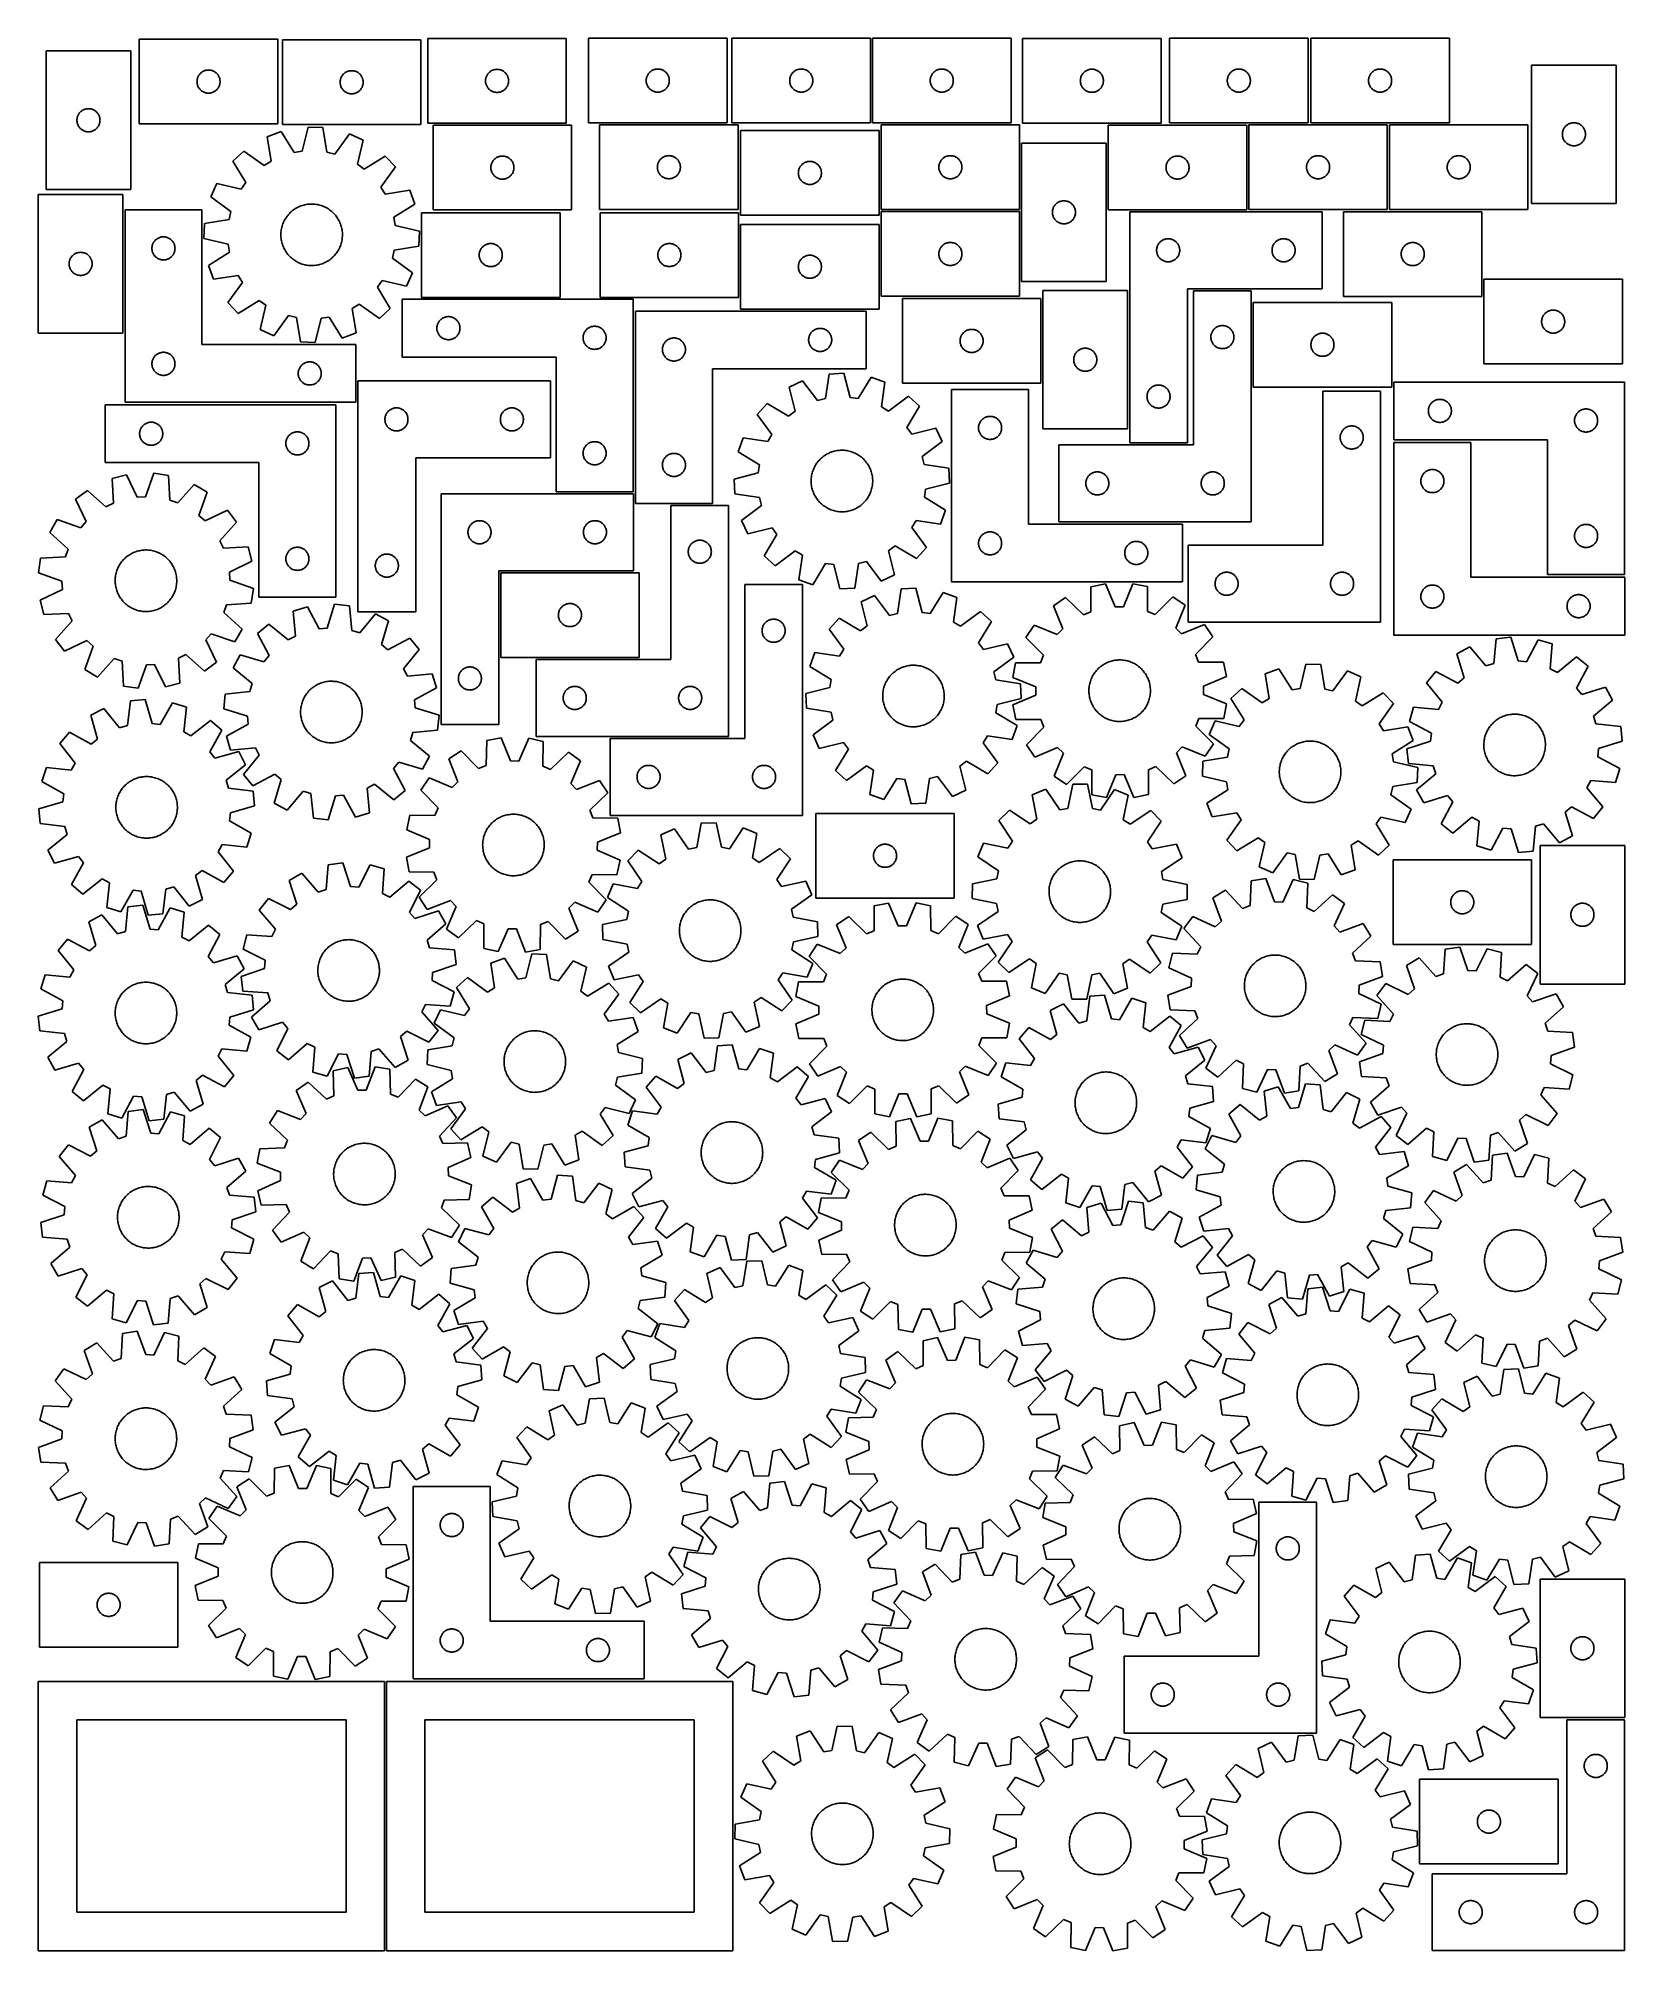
# Model space of a CAD drawing. Header units: millimetres. Extents: x 7 to 1243, y 7 to 1497.
import ezdxf

# ---------------------------------------------------------------- set-up
doc = ezdxf.new("R2010")
doc.units = ezdxf.units.MM
doc.layers.add('CUT', color=7, linetype='CONTINUOUS', true_color=0x000000)

msp = doc.modelspace()

# ---------------------------------------------------------------- linework, layer by layer
at = {"layer": 'CUT'}
for p, q in [((193.275481, 1496.621125), (85.275481, 1496.621125)), ((85.275481, 1496.621125), (85.275481, 1430.621125)), ((193.275481, 1430.621125), (193.275481, 1496.621125)), ((304.873929, 1496.123814), (196.873929, 1496.123814)), ((196.873929, 1496.123814), (196.873929, 1430.123814)), ((304.873929, 1430.123814), (304.873929, 1496.123814)), ((418.231412, 1497.186314), (310.231412, 1497.186314)), ((310.231412, 1497.186314), (310.231412, 1431.186314)), ((418.231412, 1431.186314), (418.231412, 1497.186314)), ((543.537198, 1497.412144), (435.537198, 1497.412144)), ((435.537198, 1497.412144), (435.537198, 1431.412144)), ((543.537198, 1431.412144), (543.537198, 1497.412144)), ((655.420132, 1497.407261), (547.420132, 1497.407261)), ((547.420132, 1497.407261), (547.420132, 1431.407261)), ((655.420132, 1431.407261), (655.420132, 1497.407261)), ((764.963774, 1497.405305), (656.963774, 1497.405305)), ((656.963774, 1497.405305), (656.963774, 1431.405305)), ((764.963774, 1431.405305), (764.963774, 1497.405305)), ((882.003173, 1497.287873), (774.003173, 1497.287873)), ((774.003173, 1497.287873), (774.003173, 1431.287873)), ((882.003173, 1431.287873), (882.003173, 1497.287873)), ((996.596371, 1497.40897), (888.596371, 1497.40897)), ((888.596371, 1497.40897), (888.596371, 1431.40897)), ((996.596371, 1431.40897), (996.596371, 1497.40897)), ((1106.737393, 1497.40897), (998.737393, 1497.40897)), ((998.737393, 1497.40897), (998.737393, 1431.40897)), ((1106.737393, 1431.40897), (1106.737393, 1497.40897)), ((78.673918, 1487.50052), (12.673918, 1487.50052)), ((12.673918, 1487.50052), (12.673918, 1379.50052)), ((78.673918, 1379.50052), (78.673918, 1487.50052)), ((1236.853434, 1476.557161), (1170.853434, 1476.557161)), ((1170.853434, 1476.557161), (1170.853434, 1368.557161)), ((1236.853434, 1368.557161), (1236.853434, 1476.557161)), ((130.275481, 1463.621125), (130.294751, 1464.209753)), ((130.294751, 1463.032497), (130.275481, 1463.621125)), ((130.294751, 1464.209753), (130.352477, 1464.795861)), ((130.352477, 1462.446389), (130.294751, 1463.032497)), ((130.352477, 1464.795861), (130.448413, 1465.376938)), ((130.448413, 1461.865312), (130.352477, 1462.446389)), ((130.448413, 1465.376938), (130.582149, 1465.950497)), ((130.582149, 1461.291754), (130.448413, 1461.865312)), ((130.582149, 1465.950497), (130.75311, 1466.51408)), ((130.75311, 1460.72817), (130.582149, 1461.291754)), ((130.75311, 1466.51408), (130.960565, 1467.065276)), ((130.960565, 1467.065276), (131.203626, 1467.601723)), ((131.203626, 1467.601723), (131.481252, 1468.121125)), ((131.481252, 1468.121125), (131.792254, 1468.621257)), ((131.792254, 1468.621257), (132.135301, 1469.099978)), ((132.135301, 1469.099978), (132.508923, 1469.555238)), ((132.508923, 1469.555238), (132.91152, 1469.985086)), ((132.91152, 1469.985086), (133.341369, 1470.387683)), ((133.341369, 1470.387683), (133.796628, 1470.761305)), ((133.796628, 1470.761305), (134.275349, 1471.104352)), ((134.275349, 1471.104352), (134.775481, 1471.415354)), ((134.775481, 1471.415354), (135.294883, 1471.69298)), ((135.294883, 1471.69298), (135.83133, 1471.936041)), ((135.83133, 1471.936041), (136.382526, 1472.143496)), ((136.382526, 1472.143496), (136.94611, 1472.314458)), ((136.94611, 1472.314458), (137.519668, 1472.448193)), ((137.519668, 1472.448193), (138.100745, 1472.544129)), ((138.100745, 1472.544129), (138.686853, 1472.601856)), ((138.686853, 1472.601856), (139.275481, 1472.621125)), ((139.275481, 1472.621125), (139.864109, 1472.601856)), ((139.864109, 1472.601856), (140.450217, 1472.544129)), ((140.450217, 1472.544129), (141.031294, 1472.448193)), ((141.031294, 1472.448193), (141.604852, 1472.314458)), ((141.604852, 1472.314458), (142.168436, 1472.143496)), ((142.168436, 1472.143496), (142.719632, 1471.936041)), ((142.719632, 1471.936041), (143.256079, 1471.69298)), ((143.256079, 1471.69298), (143.775481, 1471.415354)), ((143.775481, 1471.415354), (144.275613, 1471.104352)), ((144.275613, 1471.104352), (144.754334, 1470.761305)), ((144.754334, 1470.761305), (145.209593, 1470.387683)), ((145.209593, 1470.387683), (145.639442, 1469.985086)), ((145.639442, 1469.985086), (146.042039, 1469.555238)), ((146.042039, 1469.555238), (146.415661, 1469.099978)), ((146.415661, 1469.099978), (146.758707, 1468.621257)), ((146.758707, 1468.621257), (147.06971, 1468.121125)), ((147.06971, 1468.121125), (147.347336, 1467.601723)), ((147.347336, 1467.601723), (147.590397, 1467.065276)), ((147.590397, 1467.065276), (147.797852, 1466.51408)), ((147.797852, 1466.51408), (147.968813, 1465.950497)), ((147.968813, 1461.291754), (147.797852, 1460.72817)), ((147.968813, 1465.950497), (148.102548, 1465.376938)), ((148.102548, 1461.865312), (147.968813, 1461.291754)), ((148.102548, 1465.376938), (148.198485, 1464.795861)), ((148.198485, 1462.446389), (148.102548, 1461.865312)), ((148.198485, 1464.795861), (148.256211, 1464.209753)), ((148.256211, 1463.032497), (148.198485, 1462.446389)), ((148.256211, 1464.209753), (148.275481, 1463.621125)), ((148.275481, 1463.621125), (148.256211, 1463.032497)), ((241.873929, 1463.123814), (241.893199, 1463.712442)), ((241.893199, 1462.535186), (241.873929, 1463.123814)), ((241.893199, 1463.712442), (241.950925, 1464.29855)), ((241.950925, 1461.949078), (241.893199, 1462.535186)), ((241.950925, 1464.29855), (242.046861, 1464.879627)), ((242.046861, 1461.368001), (241.950925, 1461.949078)), ((242.046861, 1464.879627), (242.180596, 1465.453185)), ((242.180596, 1460.794442), (242.046861, 1461.368001)), ((242.180596, 1465.453185), (242.351558, 1466.016769)), ((242.351558, 1466.016769), (242.559013, 1466.567965)), ((242.559013, 1466.567965), (242.802074, 1467.104412)), ((242.802074, 1467.104412), (243.0797, 1467.623814)), ((243.0797, 1467.623814), (243.390702, 1468.123946)), ((243.390702, 1468.123946), (243.733749, 1468.602667)), ((243.733749, 1468.602667), (244.107371, 1469.057926)), ((244.107371, 1469.057926), (244.509968, 1469.487775)), ((244.509968, 1469.487775), (244.939817, 1469.890372)), ((244.939817, 1469.890372), (245.395076, 1470.263994)), ((245.395076, 1470.263994), (245.873797, 1470.60704)), ((245.873797, 1470.60704), (246.373929, 1470.918042)), ((246.373929, 1470.918042), (246.893331, 1471.195668)), ((246.893331, 1471.195668), (247.429778, 1471.43873)), ((247.429778, 1471.43873), (247.980974, 1471.646185)), ((247.980974, 1471.646185), (248.544557, 1471.817146)), ((248.544557, 1471.817146), (249.118116, 1471.950881)), ((249.118116, 1471.950881), (249.699193, 1472.046818)), ((249.699193, 1472.046818), (250.285301, 1472.104544)), ((250.285301, 1472.104544), (250.873929, 1472.123814)), ((250.873929, 1472.123814), (251.462557, 1472.104544)), ((251.462557, 1472.104544), (252.048665, 1472.046818)), ((252.048665, 1472.046818), (252.629742, 1471.950881)), ((252.629742, 1471.950881), (253.2033, 1471.817146)), ((253.2033, 1471.817146), (253.766884, 1471.646185)), ((253.766884, 1471.646185), (254.31808, 1471.43873)), ((254.31808, 1471.43873), (254.854527, 1471.195668)), ((254.854527, 1471.195668), (255.373929, 1470.918042)), ((255.373929, 1470.918042), (255.874061, 1470.60704)), ((255.874061, 1470.60704), (256.352782, 1470.263994)), ((256.352782, 1470.263994), (256.808041, 1469.890372)), ((256.808041, 1469.890372), (257.23789, 1469.487775)), ((257.23789, 1469.487775), (257.640487, 1469.057926)), ((257.640487, 1469.057926), (258.014109, 1468.602667)), ((258.014109, 1468.602667), (258.357155, 1468.123946)), ((258.357155, 1468.123946), (258.668157, 1467.623814)), ((258.668157, 1467.623814), (258.945784, 1467.104412)), ((258.945784, 1467.104412), (259.188845, 1466.567965)), ((259.188845, 1466.567965), (259.3963, 1466.016769)), ((259.3963, 1466.016769), (259.567261, 1465.453185)), ((259.567261, 1465.453185), (259.700996, 1464.879627)), ((259.700996, 1461.368001), (259.567261, 1460.794442)), ((259.700996, 1464.879627), (259.796933, 1464.29855)), ((259.796933, 1461.949078), (259.700996, 1461.368001)), ((259.796933, 1464.29855), (259.854659, 1463.712442)), ((259.854659, 1462.535186), (259.796933, 1461.949078)), ((259.854659, 1463.712442), (259.873929, 1463.123814)), ((259.873929, 1463.123814), (259.854659, 1462.535186)), ((355.231412, 1464.186314), (355.250681, 1464.774942)), ((355.250681, 1463.597686), (355.231412, 1464.186314)), ((355.250681, 1464.774942), (355.308408, 1465.36105)), ((355.308408, 1463.011578), (355.250681, 1463.597686)), ((355.308408, 1465.36105), (355.404344, 1465.942127)), ((355.404344, 1462.430501), (355.308408, 1463.011578)), ((355.404344, 1465.942127), (355.538079, 1466.515685)), ((355.538079, 1461.856942), (355.404344, 1462.430501)), ((355.538079, 1466.515685), (355.709041, 1467.079269)), ((355.709041, 1461.293359), (355.538079, 1461.856942)), ((355.709041, 1467.079269), (355.916496, 1467.630465)), ((355.916496, 1460.742163), (355.709041, 1461.293359)), ((355.916496, 1467.630465), (356.159557, 1468.166912)), ((356.159557, 1468.166912), (356.437183, 1468.686314)), ((356.437183, 1468.686314), (356.748185, 1469.186446)), ((356.748185, 1469.186446), (357.091232, 1469.665167)), ((357.091232, 1469.665167), (357.464853, 1470.120426)), ((357.464853, 1470.120426), (357.867451, 1470.550275)), ((357.867451, 1470.550275), (358.297299, 1470.952872)), ((358.297299, 1470.952872), (358.752559, 1471.326494)), ((358.752559, 1471.326494), (359.23128, 1471.66954)), ((359.23128, 1471.66954), (359.731412, 1471.980542)), ((359.731412, 1471.980542), (360.250814, 1472.258168)), ((360.250814, 1472.258168), (360.787261, 1472.50123)), ((360.787261, 1472.50123), (361.338457, 1472.708685)), ((361.338457, 1472.708685), (361.90204, 1472.879646)), ((361.90204, 1472.879646), (362.475599, 1473.013381)), ((362.475599, 1473.013381), (363.056676, 1473.109318)), ((363.056676, 1473.109318), (363.642784, 1473.167044)), ((363.642784, 1473.167044), (364.231412, 1473.186314)), ((364.231412, 1473.186314), (364.82004, 1473.167044)), ((364.82004, 1473.167044), (365.406147, 1473.109318)), ((365.406147, 1473.109318), (365.987225, 1473.013381)), ((365.987225, 1473.013381), (366.560783, 1472.879646)), ((366.560783, 1472.879646), (367.124367, 1472.708685)), ((367.124367, 1472.708685), (367.675563, 1472.50123)), ((367.675563, 1472.50123), (368.21201, 1472.258168)), ((368.21201, 1472.258168), (368.731412, 1471.980542)), ((368.731412, 1471.980542), (369.231544, 1471.66954)), ((369.231544, 1471.66954), (369.710265, 1471.326494)), ((369.710265, 1471.326494), (370.165524, 1470.952872)), ((370.165524, 1470.952872), (370.595373, 1470.550275)), ((370.595373, 1470.550275), (370.99797, 1470.120426)), ((370.99797, 1470.120426), (371.371592, 1469.665167)), ((371.371592, 1469.665167), (371.714638, 1469.186446)), ((371.714638, 1469.186446), (372.02564, 1468.686314)), ((372.02564, 1468.686314), (372.303266, 1468.166912)), ((372.303266, 1468.166912), (372.546328, 1467.630465)), ((372.546328, 1467.630465), (372.753783, 1467.079269)), ((372.753783, 1461.293359), (372.546328, 1460.742163)), ((372.753783, 1467.079269), (372.924744, 1466.515685)), ((372.924744, 1461.856942), (372.753783, 1461.293359)), ((372.924744, 1466.515685), (373.058479, 1465.942127)), ((373.058479, 1462.430501), (372.924744, 1461.856942)), ((373.058479, 1465.942127), (373.154416, 1465.36105)), ((373.154416, 1463.011578), (373.058479, 1462.430501)), ((373.154416, 1465.36105), (373.212142, 1464.774942)), ((373.212142, 1463.597686), (373.154416, 1463.011578)), ((373.212142, 1464.774942), (373.231412, 1464.186314)), ((373.231412, 1464.186314), (373.212142, 1463.597686)), ((480.537198, 1464.412144), (480.556468, 1465.000772)), ((480.556468, 1463.823516), (480.537198, 1464.412144)), ((480.556468, 1465.000772), (480.614194, 1465.58688)), ((480.614194, 1463.237408), (480.556468, 1463.823516)), ((480.614194, 1465.58688), (480.71013, 1466.167957)), ((480.71013, 1462.656331), (480.614194, 1463.237408)), ((480.71013, 1466.167957), (480.843865, 1466.741515)), ((480.843865, 1462.082772), (480.71013, 1462.656331)), ((480.843865, 1466.741515), (481.014827, 1467.305099)), ((481.014827, 1461.519189), (480.843865, 1462.082772)), ((481.014827, 1467.305099), (481.222282, 1467.856295)), ((481.222282, 1460.967993), (481.014827, 1461.519189)), ((481.222282, 1467.856295), (481.465343, 1468.392742)), ((481.465343, 1468.392742), (481.742969, 1468.912144)), ((481.742969, 1468.912144), (482.053971, 1469.412276)), ((482.053971, 1469.412276), (482.397018, 1469.890997)), ((482.397018, 1469.890997), (482.77064, 1470.346256)), ((482.77064, 1470.346256), (483.173237, 1470.776105)), ((483.173237, 1470.776105), (483.603086, 1471.178702)), ((483.603086, 1471.178702), (484.058345, 1471.552324)), ((484.058345, 1471.552324), (484.537066, 1471.89537)), ((484.537066, 1471.89537), (485.037198, 1472.206372)), ((485.037198, 1472.206372), (485.5566, 1472.483999)), ((485.5566, 1472.483999), (486.093047, 1472.72706)), ((486.093047, 1472.72706), (486.644243, 1472.934515)), ((486.644243, 1472.934515), (487.207826, 1473.105476)), ((487.207826, 1473.105476), (487.781385, 1473.239211)), ((487.781385, 1473.239211), (488.362462, 1473.335148)), ((488.362462, 1473.335148), (488.94857, 1473.392874)), ((488.94857, 1473.392874), (489.537198, 1473.412144)), ((489.537198, 1473.412144), (490.125826, 1473.392874)), ((490.125826, 1473.392874), (490.711934, 1473.335148)), ((490.711934, 1473.335148), (491.293011, 1473.239211)), ((491.293011, 1473.239211), (491.866569, 1473.105476)), ((491.866569, 1473.105476), (492.430153, 1472.934515)), ((492.430153, 1472.934515), (492.981349, 1472.72706)), ((492.981349, 1472.72706), (493.517796, 1472.483999)), ((493.517796, 1472.483999), (494.037198, 1472.206372)), ((494.037198, 1472.206372), (494.53733, 1471.89537)), ((494.53733, 1471.89537), (495.016051, 1471.552324)), ((495.016051, 1471.552324), (495.47131, 1471.178702)), ((495.47131, 1471.178702), (495.901159, 1470.776105)), ((495.901159, 1470.776105), (496.303756, 1470.346256)), ((496.303756, 1470.346256), (496.677378, 1469.890997)), ((496.677378, 1469.890997), (497.020424, 1469.412276)), ((497.020424, 1469.412276), (497.331427, 1468.912144)), ((497.331427, 1468.912144), (497.609053, 1468.392742)), ((497.609053, 1468.392742), (497.852114, 1467.856295)), ((497.852114, 1467.856295), (498.059569, 1467.305099)), ((498.059569, 1461.519189), (497.852114, 1460.967993)), ((498.059569, 1467.305099), (498.23053, 1466.741515)), ((498.23053, 1462.082772), (498.059569, 1461.519189)), ((498.23053, 1466.741515), (498.364265, 1466.167957)), ((498.364265, 1462.656331), (498.23053, 1462.082772)), ((498.364265, 1466.167957), (498.460202, 1465.58688)), ((498.460202, 1463.237408), (498.364265, 1462.656331)), ((498.460202, 1465.58688), (498.517928, 1465.000772)), ((498.517928, 1463.823516), (498.460202, 1463.237408)), ((498.517928, 1465.000772), (498.537198, 1464.412144)), ((498.537198, 1464.412144), (498.517928, 1463.823516)), ((592.420132, 1464.407261), (592.439402, 1464.995889)), ((592.439402, 1463.818633), (592.420132, 1464.407261)), ((592.439402, 1464.995889), (592.497129, 1465.581997)), ((592.497129, 1463.232525), (592.439402, 1463.818633)), ((592.497129, 1465.581997), (592.593065, 1466.163074)), ((592.593065, 1462.651448), (592.497129, 1463.232525)), ((592.593065, 1466.163074), (592.7268, 1466.736632)), ((592.7268, 1462.07789), (592.593065, 1462.651448)), ((592.7268, 1466.736632), (592.897761, 1467.300216)), ((592.897761, 1461.514306), (592.7268, 1462.07789)), ((592.897761, 1467.300216), (593.105217, 1467.851412)), ((593.105217, 1460.96311), (592.897761, 1461.514306)), ((593.105217, 1467.851412), (593.348278, 1468.387859)), ((593.348278, 1468.387859), (593.625904, 1468.907261)), ((593.625904, 1468.907261), (593.936906, 1469.407393)), ((593.936906, 1469.407393), (594.279952, 1469.886114)), ((594.279952, 1469.886114), (594.653574, 1470.341373)), ((594.653574, 1470.341373), (595.056171, 1470.771222)), ((595.056171, 1470.771222), (595.48602, 1471.173819)), ((595.48602, 1471.173819), (595.94128, 1471.547441)), ((595.94128, 1471.547441), (596.42, 1471.890488)), ((596.42, 1471.890488), (596.920132, 1472.20149)), ((596.920132, 1472.20149), (597.439534, 1472.479116)), ((597.439534, 1472.479116), (597.975982, 1472.722177)), ((597.975982, 1472.722177), (598.527177, 1472.929632)), ((598.527177, 1472.929632), (599.090761, 1473.100593)), ((599.090761, 1473.100593), (599.66432, 1473.234329)), ((599.66432, 1473.234329), (600.245397, 1473.330265)), ((600.245397, 1473.330265), (600.831504, 1473.387991)), ((600.831504, 1473.387991), (601.420132, 1473.407261)), ((601.420132, 1473.407261), (602.008761, 1473.387991)), ((602.008761, 1473.387991), (602.594868, 1473.330265)), ((602.594868, 1473.330265), (603.175945, 1473.234329)), ((603.175945, 1473.234329), (603.749504, 1473.100593)), ((603.749504, 1473.100593), (604.313088, 1472.929632)), ((604.313088, 1472.929632), (604.864283, 1472.722177)), ((604.864283, 1472.722177), (605.400731, 1472.479116)), ((605.400731, 1472.479116), (605.920132, 1472.20149)), ((605.920132, 1472.20149), (606.420265, 1471.890488)), ((606.420265, 1471.890488), (606.898985, 1471.547441)), ((606.898985, 1471.547441), (607.354245, 1471.173819)), ((607.354245, 1471.173819), (607.784093, 1470.771222)), ((607.784093, 1470.771222), (608.186691, 1470.341373)), ((608.186691, 1470.341373), (608.560313, 1469.886114)), ((608.560313, 1469.886114), (608.903359, 1469.407393)), ((608.903359, 1469.407393), (609.214361, 1468.907261)), ((609.214361, 1468.907261), (609.491987, 1468.387859)), ((609.491987, 1468.387859), (609.735048, 1467.851412)), ((609.735048, 1467.851412), (609.942504, 1467.300216)), ((609.942504, 1461.514306), (609.735048, 1460.96311)), ((609.942504, 1467.300216), (610.113465, 1466.736632)), ((610.113465, 1462.07789), (609.942504, 1461.514306)), ((610.113465, 1466.736632), (610.2472, 1466.163074)), ((610.2472, 1462.651448), (610.113465, 1462.07789)), ((610.2472, 1466.163074), (610.343136, 1465.581997)), ((610.343136, 1463.232525), (610.2472, 1462.651448)), ((610.343136, 1465.581997), (610.400863, 1464.995889)), ((610.400863, 1463.818633), (610.343136, 1463.232525)), ((610.400863, 1464.995889), (610.420132, 1464.407261)), ((610.420132, 1464.407261), (610.400863, 1463.818633)), ((701.963774, 1464.405305), (701.983044, 1464.993933)), ((701.983044, 1463.816677), (701.963774, 1464.405305)), ((701.983044, 1464.993933), (702.040771, 1465.580041)), ((702.040771, 1463.230569), (701.983044, 1463.816677)), ((702.040771, 1465.580041), (702.136707, 1466.161118)), ((702.136707, 1462.649492), (702.040771, 1463.230569)), ((702.136707, 1466.161118), (702.270442, 1466.734676)), ((702.270442, 1462.075934), (702.136707, 1462.649492)), ((702.270442, 1466.734676), (702.441403, 1467.29826)), ((702.441403, 1461.51235), (702.270442, 1462.075934)), ((702.441403, 1467.29826), (702.648859, 1467.849456)), ((702.648859, 1460.961154), (702.441403, 1461.51235)), ((702.648859, 1467.849456), (702.89192, 1468.385903)), ((702.89192, 1468.385903), (703.169546, 1468.905305)), ((703.169546, 1468.905305), (703.480548, 1469.405437)), ((703.480548, 1469.405437), (703.823594, 1469.884158)), ((703.823594, 1469.884158), (704.197216, 1470.339417)), ((704.197216, 1470.339417), (704.599813, 1470.769266)), ((704.599813, 1470.769266), (705.029662, 1471.171863)), ((705.029662, 1471.171863), (705.484922, 1471.545485)), ((705.484922, 1471.545485), (705.963642, 1471.888531)), ((705.963642, 1471.888531), (706.463774, 1472.199534)), ((706.463774, 1472.199534), (706.983176, 1472.47716)), ((706.983176, 1472.47716), (707.519624, 1472.720221)), ((707.519624, 1472.720221), (708.070819, 1472.927676)), ((708.070819, 1472.927676), (708.634403, 1473.098637)), ((708.634403, 1473.098637), (709.207962, 1473.232372)), ((709.207962, 1473.232372), (709.789039, 1473.328309)), ((709.789039, 1473.328309), (710.375146, 1473.386035)), ((710.375146, 1473.386035), (710.963774, 1473.405305)), ((710.963774, 1473.405305), (711.552403, 1473.386035)), ((711.552403, 1473.386035), (712.13851, 1473.328309)), ((712.13851, 1473.328309), (712.719587, 1473.232372)), ((712.719587, 1473.232372), (713.293146, 1473.098637)), ((713.293146, 1473.098637), (713.85673, 1472.927676)), ((713.85673, 1472.927676), (714.407925, 1472.720221)), ((714.407925, 1472.720221), (714.944373, 1472.47716)), ((714.944373, 1472.47716), (715.463774, 1472.199534)), ((715.463774, 1472.199534), (715.963907, 1471.888531)), ((715.963907, 1471.888531), (716.442627, 1471.545485)), ((716.442627, 1471.545485), (716.897887, 1471.171863)), ((716.897887, 1471.171863), (717.327735, 1470.769266)), ((717.327735, 1470.769266), (717.730333, 1470.339417)), ((717.730333, 1470.339417), (718.103954, 1469.884158)), ((718.103954, 1469.884158), (718.447001, 1469.405437)), ((718.447001, 1469.405437), (718.758003, 1468.905305)), ((718.758003, 1468.905305), (719.035629, 1468.385903)), ((719.035629, 1468.385903), (719.27869, 1467.849456)), ((719.27869, 1467.849456), (719.486146, 1467.29826)), ((719.486146, 1461.51235), (719.27869, 1460.961154)), ((719.486146, 1467.29826), (719.657107, 1466.734676)), ((719.657107, 1462.075934), (719.486146, 1461.51235)), ((719.657107, 1466.734676), (719.790842, 1466.161118)), ((719.790842, 1462.649492), (719.657107, 1462.075934)), ((719.790842, 1466.161118), (719.886778, 1465.580041)), ((719.886778, 1463.230569), (719.790842, 1462.649492)), ((719.886778, 1465.580041), (719.944505, 1464.993933)), ((719.944505, 1463.816677), (719.886778, 1463.230569)), ((719.944505, 1464.993933), (719.963774, 1464.405305)), ((719.963774, 1464.405305), (719.944505, 1463.816677)), ((819.003173, 1464.287873), (819.022442, 1464.876501)), ((819.022442, 1463.699245), (819.003173, 1464.287873)), ((819.022442, 1464.876501), (819.080169, 1465.462609)), ((819.080169, 1463.113138), (819.022442, 1463.699245)), ((819.080169, 1465.462609), (819.176105, 1466.043686)), ((819.176105, 1462.53206), (819.080169, 1463.113138)), ((819.176105, 1466.043686), (819.30984, 1466.617245)), ((819.30984, 1461.958502), (819.176105, 1462.53206)), ((819.30984, 1466.617245), (819.480801, 1467.180828)), ((819.480801, 1461.394918), (819.30984, 1461.958502)), ((819.480801, 1467.180828), (819.688257, 1467.732024)), ((819.688257, 1460.843722), (819.480801, 1461.394918)), ((819.688257, 1467.732024), (819.931318, 1468.268471)), ((819.931318, 1468.268471), (820.208944, 1468.787873)), ((820.208944, 1468.787873), (820.519946, 1469.288005)), ((820.519946, 1469.288005), (820.862993, 1469.766726)), ((820.862993, 1469.766726), (821.236614, 1470.221986)), ((821.236614, 1470.221986), (821.639212, 1470.651834)), ((821.639212, 1470.651834), (822.06906, 1471.054432)), ((822.06906, 1471.054432), (822.52432, 1471.428053)), ((822.52432, 1471.428053), (823.003041, 1471.7711)), ((823.003041, 1471.7711), (823.503173, 1472.082102)), ((823.503173, 1472.082102), (824.022574, 1472.359728)), ((824.022574, 1472.359728), (824.559022, 1472.602789)), ((824.559022, 1472.602789), (825.110217, 1472.810244)), ((825.110217, 1472.810244), (825.673801, 1472.981206)), ((825.673801, 1472.981206), (826.24736, 1473.114941)), ((826.24736, 1473.114941), (826.828437, 1473.210877)), ((826.828437, 1473.210877), (827.414544, 1473.268604)), ((827.414544, 1473.268604), (828.003173, 1473.287873)), ((828.003173, 1473.287873), (828.591801, 1473.268604)), ((828.591801, 1473.268604), (829.177908, 1473.210877)), ((829.177908, 1473.210877), (829.758986, 1473.114941)), ((829.758986, 1473.114941), (830.332544, 1472.981206)), ((830.332544, 1472.981206), (830.896128, 1472.810244)), ((830.896128, 1472.810244), (831.447324, 1472.602789)), ((831.447324, 1472.602789), (831.983771, 1472.359728)), ((831.983771, 1472.359728), (832.503173, 1472.082102)), ((832.503173, 1472.082102), (833.003305, 1471.7711)), ((833.003305, 1471.7711), (833.482025, 1471.428053)), ((833.482025, 1471.428053), (833.937285, 1471.054432)), ((833.937285, 1471.054432), (834.367134, 1470.651834)), ((834.367134, 1470.651834), (834.769731, 1470.221986)), ((834.769731, 1470.221986), (835.143353, 1469.766726)), ((835.143353, 1469.766726), (835.486399, 1469.288005)), ((835.486399, 1469.288005), (835.797401, 1468.787873)), ((835.797401, 1468.787873), (836.075027, 1468.268471)), ((836.075027, 1468.268471), (836.318088, 1467.732024)), ((836.318088, 1467.732024), (836.525544, 1467.180828)), ((836.525544, 1461.394918), (836.318088, 1460.843722)), ((836.525544, 1467.180828), (836.696505, 1466.617245)), ((836.696505, 1461.958502), (836.525544, 1461.394918)), ((836.696505, 1466.617245), (836.83024, 1466.043686)), ((836.83024, 1462.53206), (836.696505, 1461.958502)), ((836.83024, 1466.043686), (836.926176, 1465.462609)), ((836.926176, 1463.113138), (836.83024, 1462.53206)), ((836.926176, 1465.462609), (836.983903, 1464.876501)), ((836.983903, 1463.699245), (836.926176, 1463.113138)), ((836.983903, 1464.876501), (837.003173, 1464.287873)), ((837.003173, 1464.287873), (836.983903, 1463.699245)), ((933.596371, 1464.40897), (933.615641, 1464.997598)), ((933.615641, 1463.820342), (933.596371, 1464.40897)), ((933.615641, 1464.997598), (933.673368, 1465.583706)), ((933.673368, 1463.234234), (933.615641, 1463.820342)), ((933.673368, 1465.583706), (933.769304, 1466.164783)), ((933.769304, 1462.653157), (933.673368, 1463.234234)), ((933.769304, 1466.164783), (933.903039, 1466.738341)), ((933.903039, 1462.079599), (933.769304, 1462.653157)), ((933.903039, 1466.738341), (934.074, 1467.301925)), ((934.074, 1461.516015), (933.903039, 1462.079599)), ((934.074, 1467.301925), (934.281456, 1467.853121)), ((934.281456, 1460.964819), (934.074, 1461.516015)), ((934.281456, 1467.853121), (934.524517, 1468.389568)), ((934.524517, 1468.389568), (934.802143, 1468.90897)), ((934.802143, 1468.90897), (935.113145, 1469.409102)), ((935.113145, 1469.409102), (935.456191, 1469.887823)), ((935.456191, 1469.887823), (935.829813, 1470.343082)), ((935.829813, 1470.343082), (936.23241, 1470.772931)), ((936.23241, 1470.772931), (936.662259, 1471.175528)), ((936.662259, 1471.175528), (937.117519, 1471.54915)), ((937.117519, 1471.54915), (937.596239, 1471.892197)), ((937.596239, 1471.892197), (938.096371, 1472.203199)), ((938.096371, 1472.203199), (938.615773, 1472.480825)), ((938.615773, 1472.480825), (939.152221, 1472.723886)), ((939.152221, 1472.723886), (939.703416, 1472.931341)), ((939.703416, 1472.931341), (940.267, 1473.102302)), ((940.267, 1473.102302), (940.840559, 1473.236038)), ((940.840559, 1473.236038), (941.421636, 1473.331974)), ((941.421636, 1473.331974), (942.007743, 1473.3897)), ((942.007743, 1473.3897), (942.596371, 1473.40897)), ((942.596371, 1473.40897), (943.185, 1473.3897)), ((943.185, 1473.3897), (943.771107, 1473.331974)), ((943.771107, 1473.331974), (944.352184, 1473.236038)), ((944.352184, 1473.236038), (944.925743, 1473.102302)), ((944.925743, 1473.102302), (945.489327, 1472.931341)), ((945.489327, 1472.931341), (946.040522, 1472.723886)), ((946.040522, 1472.723886), (946.57697, 1472.480825)), ((946.57697, 1472.480825), (947.096371, 1472.203199)), ((947.096371, 1472.203199), (947.596504, 1471.892197)), ((947.596504, 1471.892197), (948.075224, 1471.54915)), ((948.075224, 1471.54915), (948.530484, 1471.175528)), ((948.530484, 1471.175528), (948.960332, 1470.772931)), ((948.960332, 1470.772931), (949.36293, 1470.343082)), ((949.36293, 1470.343082), (949.736552, 1469.887823)), ((949.736552, 1469.887823), (950.079598, 1469.409102)), ((950.079598, 1469.409102), (950.3906, 1468.90897)), ((950.3906, 1468.90897), (950.668226, 1468.389568)), ((950.668226, 1468.389568), (950.911287, 1467.853121)), ((950.911287, 1467.853121), (951.118743, 1467.301925)), ((951.118743, 1461.516015), (950.911287, 1460.964819)), ((951.118743, 1467.301925), (951.289704, 1466.738341)), ((951.289704, 1462.079599), (951.118743, 1461.516015)), ((951.289704, 1466.738341), (951.423439, 1466.164783)), ((951.423439, 1462.653157), (951.289704, 1462.079599)), ((951.423439, 1466.164783), (951.519375, 1465.583706)), ((951.519375, 1463.234234), (951.423439, 1462.653157)), ((951.519375, 1465.583706), (951.577102, 1464.997598)), ((951.577102, 1463.820342), (951.519375, 1463.234234)), ((951.577102, 1464.997598), (951.596371, 1464.40897)), ((951.596371, 1464.40897), (951.577102, 1463.820342)), ((1043.737393, 1464.40897), (1043.756663, 1464.997598)), ((1043.756663, 1463.820342), (1043.737393, 1464.40897)), ((1043.756663, 1464.997598), (1043.814389, 1465.583706)), ((1043.814389, 1463.234234), (1043.756663, 1463.820342)), ((1043.814389, 1465.583706), (1043.910326, 1466.164783)), ((1043.910326, 1462.653157), (1043.814389, 1463.234234)), ((1043.910326, 1466.164783), (1044.044061, 1466.738341)), ((1044.044061, 1462.079599), (1043.910326, 1462.653157)), ((1044.044061, 1466.738341), (1044.215022, 1467.301925)), ((1044.215022, 1461.516015), (1044.044061, 1462.079599)), ((1044.215022, 1467.301925), (1044.422477, 1467.853121)), ((1044.422477, 1460.964819), (1044.215022, 1461.516015)), ((1044.422477, 1467.853121), (1044.665539, 1468.389568)), ((1044.665539, 1468.389568), (1044.943165, 1468.90897)), ((1044.943165, 1468.90897), (1045.254167, 1469.409102)), ((1045.254167, 1469.409102), (1045.597213, 1469.887823)), ((1045.597213, 1469.887823), (1045.970835, 1470.343082)), ((1045.970835, 1470.343082), (1046.373432, 1470.772931)), ((1046.373432, 1470.772931), (1046.803281, 1471.175528)), ((1046.803281, 1471.175528), (1047.25854, 1471.54915)), ((1047.25854, 1471.54915), (1047.737261, 1471.892197)), ((1047.737261, 1471.892197), (1048.237393, 1472.203199)), ((1048.237393, 1472.203199), (1048.756795, 1472.480825)), ((1048.756795, 1472.480825), (1049.293242, 1472.723886)), ((1049.293242, 1472.723886), (1049.844438, 1472.931341)), ((1049.844438, 1472.931341), (1050.408022, 1473.102302)), ((1050.408022, 1473.102302), (1050.98158, 1473.236038)), ((1050.98158, 1473.236038), (1051.562657, 1473.331974)), ((1051.562657, 1473.331974), (1052.148765, 1473.3897)), ((1052.148765, 1473.3897), (1052.737393, 1473.40897)), ((1052.737393, 1473.40897), (1053.326021, 1473.3897)), ((1053.326021, 1473.3897), (1053.912129, 1473.331974)), ((1053.912129, 1473.331974), (1054.493206, 1473.236038)), ((1054.493206, 1473.236038), (1055.066765, 1473.102302)), ((1055.066765, 1473.102302), (1055.630348, 1472.931341)), ((1055.630348, 1472.931341), (1056.181544, 1472.723886)), ((1056.181544, 1472.723886), (1056.717991, 1472.480825)), ((1056.717991, 1472.480825), (1057.237393, 1472.203199)), ((1057.237393, 1472.203199), (1057.737525, 1471.892197)), ((1057.737525, 1471.892197), (1058.216246, 1471.54915)), ((1058.216246, 1471.54915), (1058.671506, 1471.175528)), ((1058.671506, 1471.175528), (1059.101354, 1470.772931)), ((1059.101354, 1470.772931), (1059.503951, 1470.343082)), ((1059.503951, 1470.343082), (1059.877573, 1469.887823)), ((1059.877573, 1469.887823), (1060.22062, 1469.409102)), ((1060.22062, 1469.409102), (1060.531622, 1468.90897)), ((1060.531622, 1468.90897), (1060.809248, 1468.389568)), ((1060.809248, 1468.389568), (1061.052309, 1467.853121)), ((1061.052309, 1467.853121), (1061.259764, 1467.301925)), ((1061.259764, 1461.516015), (1061.052309, 1460.964819)), ((1061.259764, 1467.301925), (1061.430726, 1466.738341)), ((1061.430726, 1462.079599), (1061.259764, 1461.516015)), ((1061.430726, 1466.738341), (1061.564461, 1466.164783)), ((1061.564461, 1462.653157), (1061.430726, 1462.079599)), ((1061.564461, 1466.164783), (1061.660397, 1465.583706)), ((1061.660397, 1463.234234), (1061.564461, 1462.653157)), ((1061.660397, 1465.583706), (1061.718124, 1464.997598)), ((1061.718124, 1463.820342), (1061.660397, 1463.234234)), ((1061.718124, 1464.997598), (1061.737393, 1464.40897)), ((1061.737393, 1464.40897), (1061.718124, 1463.820342)), ((130.960565, 1460.176974), (130.75311, 1460.72817)), ((131.203626, 1459.640527), (130.960565, 1460.176974)), ((131.481252, 1459.121125), (131.203626, 1459.640527)), ((131.792254, 1458.620993), (131.481252, 1459.121125)), ((132.135301, 1458.142272), (131.792254, 1458.620993)), ((132.508923, 1457.687013), (132.135301, 1458.142272)), ((132.91152, 1457.257164), (132.508923, 1457.687013)), ((133.341369, 1456.854567), (132.91152, 1457.257164)), ((133.796628, 1456.480945), (133.341369, 1456.854567)), ((134.275349, 1456.137899), (133.796628, 1456.480945)), ((134.775481, 1455.826897), (134.275349, 1456.137899)), ((135.294883, 1455.549271), (134.775481, 1455.826897)), ((135.83133, 1455.306209), (135.294883, 1455.549271)), ((136.382526, 1455.098754), (135.83133, 1455.306209)), ((136.94611, 1454.927793), (136.382526, 1455.098754)), ((137.519668, 1454.794058), (136.94611, 1454.927793)), ((138.100745, 1454.698121), (137.519668, 1454.794058)), ((138.686853, 1454.640395), (138.100745, 1454.698121)), ((139.275481, 1454.621125), (138.686853, 1454.640395)), ((139.864109, 1454.640395), (139.275481, 1454.621125)), ((140.450217, 1454.698121), (139.864109, 1454.640395)), ((141.031294, 1454.794058), (140.450217, 1454.698121)), ((141.604852, 1454.927793), (141.031294, 1454.794058)), ((142.168436, 1455.098754), (141.604852, 1454.927793)), ((142.719632, 1455.306209), (142.168436, 1455.098754)), ((143.256079, 1455.549271), (142.719632, 1455.306209)), ((143.775481, 1455.826897), (143.256079, 1455.549271)), ((144.275613, 1456.137899), (143.775481, 1455.826897)), ((144.754334, 1456.480945), (144.275613, 1456.137899)), ((145.209593, 1456.854567), (144.754334, 1456.480945)), ((145.639442, 1457.257164), (145.209593, 1456.854567)), ((146.042039, 1457.687013), (145.639442, 1457.257164)), ((146.415661, 1458.142272), (146.042039, 1457.687013)), ((146.758707, 1458.620993), (146.415661, 1458.142272)), ((147.06971, 1459.121125), (146.758707, 1458.620993)), ((147.347336, 1459.640527), (147.06971, 1459.121125)), ((147.590397, 1460.176974), (147.347336, 1459.640527)), ((147.797852, 1460.72817), (147.590397, 1460.176974)), ((242.351558, 1460.230859), (242.180596, 1460.794442)), ((242.559013, 1459.679663), (242.351558, 1460.230859)), ((242.802074, 1459.143216), (242.559013, 1459.679663)), ((243.0797, 1458.623814), (242.802074, 1459.143216)), ((243.390702, 1458.123682), (243.0797, 1458.623814)), ((243.733749, 1457.644961), (243.390702, 1458.123682)), ((244.107371, 1457.189701), (243.733749, 1457.644961)), ((244.509968, 1456.759853), (244.107371, 1457.189701)), ((244.939817, 1456.357256), (244.509968, 1456.759853)), ((245.395076, 1455.983634), (244.939817, 1456.357256)), ((245.873797, 1455.640587), (245.395076, 1455.983634)), ((246.373929, 1455.329585), (245.873797, 1455.640587)), ((246.893331, 1455.051959), (246.373929, 1455.329585)), ((247.429778, 1454.808898), (246.893331, 1455.051959)), ((247.980974, 1454.601443), (247.429778, 1454.808898)), ((248.544557, 1454.430481), (247.980974, 1454.601443)), ((249.118116, 1454.296746), (248.544557, 1454.430481)), ((249.699193, 1454.20081), (249.118116, 1454.296746)), ((250.285301, 1454.143083), (249.699193, 1454.20081)), ((250.873929, 1454.123814), (250.285301, 1454.143083)), ((251.462557, 1454.143083), (250.873929, 1454.123814)), ((252.048665, 1454.20081), (251.462557, 1454.143083)), ((252.629742, 1454.296746), (252.048665, 1454.20081)), ((253.2033, 1454.430481), (252.629742, 1454.296746)), ((253.766884, 1454.601443), (253.2033, 1454.430481)), ((254.31808, 1454.808898), (253.766884, 1454.601443)), ((254.854527, 1455.051959), (254.31808, 1454.808898)), ((255.373929, 1455.329585), (254.854527, 1455.051959)), ((255.874061, 1455.640587), (255.373929, 1455.329585)), ((256.352782, 1455.983634), (255.874061, 1455.640587)), ((256.808041, 1456.357256), (256.352782, 1455.983634)), ((257.23789, 1456.759853), (256.808041, 1456.357256)), ((257.640487, 1457.189701), (257.23789, 1456.759853)), ((258.014109, 1457.644961), (257.640487, 1457.189701)), ((258.357155, 1458.123682), (258.014109, 1457.644961)), ((258.668157, 1458.623814), (258.357155, 1458.123682)), ((258.945784, 1459.143216), (258.668157, 1458.623814)), ((259.188845, 1459.679663), (258.945784, 1459.143216)), ((259.3963, 1460.230859), (259.188845, 1459.679663)), ((259.567261, 1460.794442), (259.3963, 1460.230859)), ((356.159557, 1460.205716), (355.916496, 1460.742163)), ((356.437183, 1459.686314), (356.159557, 1460.205716)), ((356.748185, 1459.186182), (356.437183, 1459.686314)), ((357.091232, 1458.707461), (356.748185, 1459.186182)), ((357.464853, 1458.252201), (357.091232, 1458.707461)), ((357.867451, 1457.822353), (357.464853, 1458.252201)), ((358.297299, 1457.419756), (357.867451, 1457.822353)), ((358.752559, 1457.046134), (358.297299, 1457.419756)), ((359.23128, 1456.703087), (358.752559, 1457.046134)), ((359.731412, 1456.392085), (359.23128, 1456.703087)), ((360.250814, 1456.114459), (359.731412, 1456.392085)), ((360.787261, 1455.871398), (360.250814, 1456.114459)), ((361.338457, 1455.663943), (360.787261, 1455.871398)), ((361.90204, 1455.492981), (361.338457, 1455.663943)), ((362.475599, 1455.359246), (361.90204, 1455.492981)), ((363.056676, 1455.26331), (362.475599, 1455.359246)), ((363.642784, 1455.205583), (363.056676, 1455.26331)), ((364.231412, 1455.186314), (363.642784, 1455.205583)), ((364.82004, 1455.205583), (364.231412, 1455.186314)), ((365.406147, 1455.26331), (364.82004, 1455.205583)), ((365.987225, 1455.359246), (365.406147, 1455.26331)), ((366.560783, 1455.492981), (365.987225, 1455.359246)), ((367.124367, 1455.663943), (366.560783, 1455.492981)), ((367.675563, 1455.871398), (367.124367, 1455.663943)), ((368.21201, 1456.114459), (367.675563, 1455.871398)), ((368.731412, 1456.392085), (368.21201, 1456.114459)), ((369.231544, 1456.703087), (368.731412, 1456.392085)), ((369.710265, 1457.046134), (369.231544, 1456.703087)), ((370.165524, 1457.419756), (369.710265, 1457.046134)), ((370.595373, 1457.822353), (370.165524, 1457.419756)), ((370.99797, 1458.252201), (370.595373, 1457.822353)), ((371.371592, 1458.707461), (370.99797, 1458.252201)), ((371.714638, 1459.186182), (371.371592, 1458.707461)), ((372.02564, 1459.686314), (371.714638, 1459.186182)), ((372.303266, 1460.205716), (372.02564, 1459.686314)), ((372.546328, 1460.742163), (372.303266, 1460.205716)), ((481.465343, 1460.431546), (481.222282, 1460.967993)), ((481.742969, 1459.912144), (481.465343, 1460.431546)), ((482.053971, 1459.412012), (481.742969, 1459.912144)), ((482.397018, 1458.933291), (482.053971, 1459.412012)), ((482.77064, 1458.478032), (482.397018, 1458.933291)), ((483.173237, 1458.048183), (482.77064, 1458.478032)), ((483.603086, 1457.645586), (483.173237, 1458.048183)), ((484.058345, 1457.271964), (483.603086, 1457.645586)), ((484.537066, 1456.928917), (484.058345, 1457.271964)), ((485.037198, 1456.617915), (484.537066, 1456.928917)), ((485.5566, 1456.340289), (485.037198, 1456.617915)), ((486.093047, 1456.097228), (485.5566, 1456.340289)), ((486.644243, 1455.889773), (486.093047, 1456.097228)), ((487.207826, 1455.718811), (486.644243, 1455.889773)), ((487.781385, 1455.585076), (487.207826, 1455.718811)), ((488.362462, 1455.48914), (487.781385, 1455.585076)), ((488.94857, 1455.431414), (488.362462, 1455.48914)), ((489.537198, 1455.412144), (488.94857, 1455.431414)), ((490.125826, 1455.431414), (489.537198, 1455.412144)), ((490.711934, 1455.48914), (490.125826, 1455.431414)), ((491.293011, 1455.585076), (490.711934, 1455.48914)), ((491.866569, 1455.718811), (491.293011, 1455.585076)), ((492.430153, 1455.889773), (491.866569, 1455.718811)), ((492.981349, 1456.097228), (492.430153, 1455.889773)), ((493.517796, 1456.340289), (492.981349, 1456.097228)), ((494.037198, 1456.617915), (493.517796, 1456.340289)), ((494.53733, 1456.928917), (494.037198, 1456.617915)), ((495.016051, 1457.271964), (494.53733, 1456.928917)), ((495.47131, 1457.645586), (495.016051, 1457.271964)), ((495.901159, 1458.048183), (495.47131, 1457.645586)), ((496.303756, 1458.478032), (495.901159, 1458.048183)), ((496.677378, 1458.933291), (496.303756, 1458.478032)), ((497.020424, 1459.412012), (496.677378, 1458.933291)), ((497.331427, 1459.912144), (497.020424, 1459.412012)), ((497.609053, 1460.431546), (497.331427, 1459.912144)), ((497.852114, 1460.967993), (497.609053, 1460.431546)), ((593.348278, 1460.426663), (593.105217, 1460.96311)), ((593.625904, 1459.907261), (593.348278, 1460.426663)), ((593.936906, 1459.407129), (593.625904, 1459.907261)), ((594.279952, 1458.928408), (593.936906, 1459.407129)), ((594.653574, 1458.473149), (594.279952, 1458.928408)), ((595.056171, 1458.0433), (594.653574, 1458.473149)), ((595.48602, 1457.640703), (595.056171, 1458.0433)), ((595.94128, 1457.267081), (595.48602, 1457.640703)), ((596.42, 1456.924035), (595.94128, 1457.267081)), ((596.920132, 1456.613032), (596.42, 1456.924035)), ((597.439534, 1456.335406), (596.920132, 1456.613032)), ((597.975982, 1456.092345), (597.439534, 1456.335406)), ((598.527177, 1455.88489), (597.975982, 1456.092345)), ((599.090761, 1455.713929), (598.527177, 1455.88489)), ((599.66432, 1455.580194), (599.090761, 1455.713929)), ((600.245397, 1455.484257), (599.66432, 1455.580194)), ((600.831504, 1455.426531), (600.245397, 1455.484257)), ((601.420132, 1455.407261), (600.831504, 1455.426531)), ((602.008761, 1455.426531), (601.420132, 1455.407261)), ((602.594868, 1455.484257), (602.008761, 1455.426531)), ((603.175945, 1455.580194), (602.594868, 1455.484257)), ((603.749504, 1455.713929), (603.175945, 1455.580194)), ((604.313088, 1455.88489), (603.749504, 1455.713929)), ((604.864283, 1456.092345), (604.313088, 1455.88489)), ((605.400731, 1456.335406), (604.864283, 1456.092345)), ((605.920132, 1456.613032), (605.400731, 1456.335406)), ((606.420265, 1456.924035), (605.920132, 1456.613032)), ((606.898985, 1457.267081), (606.420265, 1456.924035)), ((607.354245, 1457.640703), (606.898985, 1457.267081)), ((607.784093, 1458.0433), (607.354245, 1457.640703)), ((608.186691, 1458.473149), (607.784093, 1458.0433)), ((608.560313, 1458.928408), (608.186691, 1458.473149)), ((608.903359, 1459.407129), (608.560313, 1458.928408)), ((609.214361, 1459.907261), (608.903359, 1459.407129)), ((609.491987, 1460.426663), (609.214361, 1459.907261)), ((609.735048, 1460.96311), (609.491987, 1460.426663)), ((702.89192, 1460.424707), (702.648859, 1460.961154)), ((703.169546, 1459.905305), (702.89192, 1460.424707)), ((703.480548, 1459.405173), (703.169546, 1459.905305)), ((703.823594, 1458.926452), (703.480548, 1459.405173)), ((704.197216, 1458.471193), (703.823594, 1458.926452)), ((704.599813, 1458.041344), (704.197216, 1458.471193)), ((705.029662, 1457.638747), (704.599813, 1458.041344)), ((705.484922, 1457.265125), (705.029662, 1457.638747)), ((705.963642, 1456.922078), (705.484922, 1457.265125)), ((706.463774, 1456.611076), (705.963642, 1456.922078)), ((706.983176, 1456.33345), (706.463774, 1456.611076)), ((707.519624, 1456.090389), (706.983176, 1456.33345)), ((708.070819, 1455.882934), (707.519624, 1456.090389)), ((708.634403, 1455.711972), (708.070819, 1455.882934)), ((709.207962, 1455.578237), (708.634403, 1455.711972)), ((709.789039, 1455.482301), (709.207962, 1455.578237)), ((710.375146, 1455.424575), (709.789039, 1455.482301)), ((710.963774, 1455.405305), (710.375146, 1455.424575)), ((711.552403, 1455.424575), (710.963774, 1455.405305)), ((712.13851, 1455.482301), (711.552403, 1455.424575)), ((712.719587, 1455.578237), (712.13851, 1455.482301)), ((713.293146, 1455.711972), (712.719587, 1455.578237)), ((713.85673, 1455.882934), (713.293146, 1455.711972)), ((714.407925, 1456.090389), (713.85673, 1455.882934)), ((714.944373, 1456.33345), (714.407925, 1456.090389)), ((715.463774, 1456.611076), (714.944373, 1456.33345)), ((715.963907, 1456.922078), (715.463774, 1456.611076)), ((716.442627, 1457.265125), (715.963907, 1456.922078)), ((716.897887, 1457.638747), (716.442627, 1457.265125)), ((717.327735, 1458.041344), (716.897887, 1457.638747)), ((717.730333, 1458.471193), (717.327735, 1458.041344)), ((718.103954, 1458.926452), (717.730333, 1458.471193)), ((718.447001, 1459.405173), (718.103954, 1458.926452)), ((718.758003, 1459.905305), (718.447001, 1459.405173)), ((719.035629, 1460.424707), (718.758003, 1459.905305)), ((719.27869, 1460.961154), (719.035629, 1460.424707)), ((819.931318, 1460.307275), (819.688257, 1460.843722)), ((820.208944, 1459.787873), (819.931318, 1460.307275)), ((820.519946, 1459.287741), (820.208944, 1459.787873)), ((820.862993, 1458.80902), (820.519946, 1459.287741)), ((821.236614, 1458.353761), (820.862993, 1458.80902)), ((821.639212, 1457.923912), (821.236614, 1458.353761)), ((822.06906, 1457.521315), (821.639212, 1457.923912)), ((822.52432, 1457.147693), (822.06906, 1457.521315)), ((823.003041, 1456.804647), (822.52432, 1457.147693)), ((823.503173, 1456.493645), (823.003041, 1456.804647)), ((824.022574, 1456.216019), (823.503173, 1456.493645)), ((824.559022, 1455.972957), (824.022574, 1456.216019)), ((825.110217, 1455.765502), (824.559022, 1455.972957)), ((825.673801, 1455.594541), (825.110217, 1455.765502)), ((826.24736, 1455.460806), (825.673801, 1455.594541)), ((826.828437, 1455.36487), (826.24736, 1455.460806)), ((827.414544, 1455.307143), (826.828437, 1455.36487)), ((828.003173, 1455.287873), (827.414544, 1455.307143)), ((828.591801, 1455.307143), (828.003173, 1455.287873)), ((829.177908, 1455.36487), (828.591801, 1455.307143)), ((829.758986, 1455.460806), (829.177908, 1455.36487)), ((830.332544, 1455.594541), (829.758986, 1455.460806)), ((830.896128, 1455.765502), (830.332544, 1455.594541)), ((831.447324, 1455.972957), (830.896128, 1455.765502)), ((831.983771, 1456.216019), (831.447324, 1455.972957)), ((832.503173, 1456.493645), (831.983771, 1456.216019)), ((833.003305, 1456.804647), (832.503173, 1456.493645)), ((833.482025, 1457.147693), (833.003305, 1456.804647)), ((833.937285, 1457.521315), (833.482025, 1457.147693)), ((834.367134, 1457.923912), (833.937285, 1457.521315)), ((834.769731, 1458.353761), (834.367134, 1457.923912)), ((835.143353, 1458.80902), (834.769731, 1458.353761)), ((835.486399, 1459.287741), (835.143353, 1458.80902)), ((835.797401, 1459.787873), (835.486399, 1459.287741)), ((836.075027, 1460.307275), (835.797401, 1459.787873)), ((836.318088, 1460.843722), (836.075027, 1460.307275)), ((934.524517, 1460.428372), (934.281456, 1460.964819)), ((934.802143, 1459.90897), (934.524517, 1460.428372)), ((935.113145, 1459.408838), (934.802143, 1459.90897)), ((935.456191, 1458.930117), (935.113145, 1459.408838)), ((935.829813, 1458.474858), (935.456191, 1458.930117)), ((936.23241, 1458.045009), (935.829813, 1458.474858)), ((936.662259, 1457.642412), (936.23241, 1458.045009)), ((937.117519, 1457.26879), (936.662259, 1457.642412)), ((937.596239, 1456.925744), (937.117519, 1457.26879)), ((938.096371, 1456.614741), (937.596239, 1456.925744)), ((938.615773, 1456.337115), (938.096371, 1456.614741)), ((939.152221, 1456.094054), (938.615773, 1456.337115)), ((939.703416, 1455.886599), (939.152221, 1456.094054)), ((940.267, 1455.715638), (939.703416, 1455.886599)), ((940.840559, 1455.581903), (940.267, 1455.715638)), ((941.421636, 1455.485966), (940.840559, 1455.581903)), ((942.007743, 1455.42824), (941.421636, 1455.485966)), ((942.596371, 1455.40897), (942.007743, 1455.42824)), ((943.185, 1455.42824), (942.596371, 1455.40897)), ((943.771107, 1455.485966), (943.185, 1455.42824)), ((944.352184, 1455.581903), (943.771107, 1455.485966)), ((944.925743, 1455.715638), (944.352184, 1455.581903)), ((945.489327, 1455.886599), (944.925743, 1455.715638)), ((946.040522, 1456.094054), (945.489327, 1455.886599)), ((946.57697, 1456.337115), (946.040522, 1456.094054)), ((947.096371, 1456.614741), (946.57697, 1456.337115)), ((947.596504, 1456.925744), (947.096371, 1456.614741)), ((948.075224, 1457.26879), (947.596504, 1456.925744)), ((948.530484, 1457.642412), (948.075224, 1457.26879)), ((948.960332, 1458.045009), (948.530484, 1457.642412)), ((949.36293, 1458.474858), (948.960332, 1458.045009)), ((949.736552, 1458.930117), (949.36293, 1458.474858)), ((950.079598, 1459.408838), (949.736552, 1458.930117)), ((950.3906, 1459.90897), (950.079598, 1459.408838)), ((950.668226, 1460.428372), (950.3906, 1459.90897)), ((950.911287, 1460.964819), (950.668226, 1460.428372)), ((1044.665539, 1460.428372), (1044.422477, 1460.964819)), ((1044.943165, 1459.90897), (1044.665539, 1460.428372)), ((1045.254167, 1459.408838), (1044.943165, 1459.90897)), ((1045.597213, 1458.930117), (1045.254167, 1459.408838)), ((1045.970835, 1458.474858), (1045.597213, 1458.930117)), ((1046.373432, 1458.045009), (1045.970835, 1458.474858)), ((1046.803281, 1457.642412), (1046.373432, 1458.045009)), ((1047.25854, 1457.26879), (1046.803281, 1457.642412)), ((1047.737261, 1456.925744), (1047.25854, 1457.26879)), ((1048.237393, 1456.614741), (1047.737261, 1456.925744)), ((1048.756795, 1456.337115), (1048.237393, 1456.614741)), ((1049.293242, 1456.094054), (1048.756795, 1456.337115)), ((1049.844438, 1455.886599), (1049.293242, 1456.094054)), ((1050.408022, 1455.715638), (1049.844438, 1455.886599)), ((1050.98158, 1455.581903), (1050.408022, 1455.715638)), ((1051.562657, 1455.485966), (1050.98158, 1455.581903)), ((1052.148765, 1455.42824), (1051.562657, 1455.485966)), ((1052.737393, 1455.40897), (1052.148765, 1455.42824)), ((1053.326021, 1455.42824), (1052.737393, 1455.40897)), ((1053.912129, 1455.485966), (1053.326021, 1455.42824)), ((1054.493206, 1455.581903), (1053.912129, 1455.485966)), ((1055.066765, 1455.715638), (1054.493206, 1455.581903)), ((1055.630348, 1455.886599), (1055.066765, 1455.715638)), ((1056.181544, 1456.094054), (1055.630348, 1455.886599)), ((1056.717991, 1456.337115), (1056.181544, 1456.094054)), ((1057.237393, 1456.614741), (1056.717991, 1456.337115)), ((1057.737525, 1456.925744), (1057.237393, 1456.614741)), ((1058.216246, 1457.26879), (1057.737525, 1456.925744)), ((1058.671506, 1457.642412), (1058.216246, 1457.26879)), ((1059.101354, 1458.045009), (1058.671506, 1457.642412)), ((1059.503951, 1458.474858), (1059.101354, 1458.045009)), ((1059.877573, 1458.930117), (1059.503951, 1458.474858)), ((1060.22062, 1459.408838), (1059.877573, 1458.930117)), ((1060.531622, 1459.90897), (1060.22062, 1459.408838)), ((1060.809248, 1460.428372), (1060.531622, 1459.90897)), ((1061.052309, 1460.964819), (1060.809248, 1460.428372)), ((36.673918, 1433.50052), (36.693188, 1434.089149)), ((36.693188, 1432.911892), (36.673918, 1433.50052)), ((36.693188, 1434.089149), (36.750914, 1434.675256)), ((36.750914, 1432.325785), (36.693188, 1432.911892)), ((36.750914, 1434.675256), (36.846851, 1435.256333)), ((36.846851, 1431.744708), (36.750914, 1432.325785)), ((36.846851, 1435.256333), (36.980586, 1435.829892)), ((36.980586, 1431.171149), (36.846851, 1431.744708)), ((36.980586, 1435.829892), (37.151547, 1436.393476)), ((37.151547, 1436.393476), (37.359002, 1436.944671)), ((37.359002, 1436.944671), (37.602063, 1437.481119)), ((37.602063, 1437.481119), (37.879689, 1438.00052)), ((37.879689, 1438.00052), (38.190692, 1438.500652)), ((38.190692, 1438.500652), (38.533738, 1438.979373)), ((38.533738, 1438.979373), (38.90736, 1439.434633)), ((38.90736, 1439.434633), (39.309957, 1439.864481)), ((39.309957, 1439.864481), (39.739806, 1440.267079)), ((39.739806, 1440.267079), (40.195065, 1440.6407)), ((40.195065, 1440.6407), (40.673786, 1440.983747)), ((40.673786, 1440.983747), (41.173918, 1441.294749)), ((41.173918, 1441.294749), (41.69332, 1441.572375)), ((41.69332, 1441.572375), (42.229767, 1441.815436)), ((42.229767, 1441.815436), (42.780963, 1442.022892)), ((42.780963, 1442.022892), (43.344547, 1442.193853)), ((43.344547, 1442.193853), (43.918105, 1442.327588)), ((43.918105, 1442.327588), (44.499182, 1442.423524)), ((44.499182, 1442.423524), (45.08529, 1442.481251)), ((45.08529, 1442.481251), (45.673918, 1442.50052)), ((45.673918, 1442.50052), (46.262546, 1442.481251)), ((46.262546, 1442.481251), (46.848654, 1442.423524)), ((46.848654, 1442.423524), (47.429731, 1442.327588)), ((47.429731, 1442.327588), (48.003289, 1442.193853)), ((48.003289, 1442.193853), (48.566873, 1442.022892)), ((48.566873, 1442.022892), (49.118069, 1441.815436)), ((49.118069, 1441.815436), (49.654516, 1441.572375)), ((49.654516, 1441.572375), (50.173918, 1441.294749)), ((50.173918, 1441.294749), (50.67405, 1440.983747)), ((50.67405, 1440.983747), (51.152771, 1440.6407)), ((51.152771, 1440.6407), (51.60803, 1440.267079)), ((51.60803, 1440.267079), (52.037879, 1439.864481)), ((52.037879, 1439.864481), (52.440476, 1439.434633)), ((52.440476, 1439.434633), (52.814098, 1438.979373)), ((52.814098, 1438.979373), (53.157145, 1438.500652)), ((53.157145, 1438.500652), (53.468147, 1438.00052)), ((53.468147, 1438.00052), (53.745773, 1437.481119)), ((53.745773, 1437.481119), (53.988834, 1436.944671)), ((53.988834, 1436.944671), (54.196289, 1436.393476)), ((54.196289, 1436.393476), (54.367251, 1435.829892)), ((54.367251, 1435.829892), (54.500986, 1435.256333)), ((54.500986, 1431.744708), (54.367251, 1431.171149)), ((54.500986, 1435.256333), (54.596922, 1434.675256)), ((54.596922, 1432.325785), (54.500986, 1431.744708)), ((54.596922, 1434.675256), (54.654648, 1434.089149)), ((54.654648, 1432.911892), (54.596922, 1432.325785)), ((54.654648, 1434.089149), (54.673918, 1433.50052)), ((54.673918, 1433.50052), (54.654648, 1432.911892)), ((435.537198, 1431.412144), (543.537198, 1431.412144)), ((547.420132, 1431.407261), (655.420132, 1431.407261)), ((656.963774, 1431.405305), (764.963774, 1431.405305)), ((774.003173, 1431.287873), (882.003173, 1431.287873)), ((888.596371, 1431.40897), (996.596371, 1431.40897)), ((998.737393, 1431.40897), (1106.737393, 1431.40897)), ((1201.524063, 1431.250493), (1202.097621, 1431.384229)), ((1202.097621, 1431.384229), (1202.678698, 1431.480165)), ((1202.678698, 1431.480165), (1203.264806, 1431.537891)), ((1203.264806, 1431.537891), (1203.853434, 1431.557161)), ((1203.853434, 1431.557161), (1204.442062, 1431.537891)), ((1204.442062, 1431.537891), (1205.02817, 1431.480165)), ((1205.02817, 1431.480165), (1205.609247, 1431.384229)), ((1205.609247, 1431.384229), (1206.182805, 1431.250493)), ((37.151547, 1430.607565), (36.980586, 1431.171149)), ((37.359002, 1430.05637), (37.151547, 1430.607565)), ((37.602063, 1429.519922), (37.359002, 1430.05637)), ((37.879689, 1429.00052), (37.602063, 1429.519922)), ((38.190692, 1428.500388), (37.879689, 1429.00052)), ((38.533738, 1428.021668), (38.190692, 1428.500388)), ((38.90736, 1427.566408), (38.533738, 1428.021668)), ((39.309957, 1427.136559), (38.90736, 1427.566408)), ((39.739806, 1426.733962), (39.309957, 1427.136559)), ((40.195065, 1426.36034), (39.739806, 1426.733962)), ((40.673786, 1426.017294), (40.195065, 1426.36034)), ((41.173918, 1425.706292), (40.673786, 1426.017294)), ((41.69332, 1425.428666), (41.173918, 1425.706292)), ((42.229767, 1425.185605), (41.69332, 1425.428666)), ((42.780963, 1424.978149), (42.229767, 1425.185605)), ((43.344547, 1424.807188), (42.780963, 1424.978149)), ((43.918105, 1424.673453), (43.344547, 1424.807188)), ((44.499182, 1424.577517), (43.918105, 1424.673453)), ((45.08529, 1424.51979), (44.499182, 1424.577517)), ((45.673918, 1424.50052), (45.08529, 1424.51979)), ((46.262546, 1424.51979), (45.673918, 1424.50052)), ((46.848654, 1424.577517), (46.262546, 1424.51979)), ((47.429731, 1424.673453), (46.848654, 1424.577517)), ((48.003289, 1424.807188), (47.429731, 1424.673453)), ((48.566873, 1424.978149), (48.003289, 1424.807188)), ((49.118069, 1425.185605), (48.566873, 1424.978149)), ((49.654516, 1425.428666), (49.118069, 1425.185605)), ((50.173918, 1425.706292), (49.654516, 1425.428666)), ((50.67405, 1426.017294), (50.173918, 1425.706292)), ((51.152771, 1426.36034), (50.67405, 1426.017294)), ((51.60803, 1426.733962), (51.152771, 1426.36034)), ((52.037879, 1427.136559), (51.60803, 1426.733962)), ((52.440476, 1427.566408), (52.037879, 1427.136559)), ((52.814098, 1428.021668), (52.440476, 1427.566408)), ((53.157145, 1428.500388), (52.814098, 1428.021668)), ((53.468147, 1429.00052), (53.157145, 1428.500388)), ((53.745773, 1429.519922), (53.468147, 1429.00052)), ((53.988834, 1430.05637), (53.745773, 1429.519922)), ((54.196289, 1430.607565), (53.988834, 1430.05637)), ((54.367251, 1431.171149), (54.196289, 1430.607565)), ((85.275481, 1430.621125), (193.275481, 1430.621125)), ((195.78942, 1424.715287), (184.981485, 1420.681182)), ((184.981485, 1420.681182), (188.01953, 1401.544497)), ((206.033176, 1408.268163), (195.78942, 1424.715287)), ((196.873929, 1430.123814), (304.873929, 1430.123814)), ((216.896469, 1428.140799), (212.379964, 1409.298198)), ((228.425484, 1427.731809), (216.896469, 1428.140799)), ((231.595438, 1408.616532), (228.425484, 1427.731809)), ((249.23674, 1422.819251), (237.853283, 1407.139349)), ((259.731648, 1418.02943), (249.23674, 1422.819251)), ((255.345204, 1399.156128), (259.731648, 1418.02943)), ((310.231412, 1431.186314), (418.231412, 1431.186314)), ((422.377286, 1429.569859), (314.377286, 1429.569859)), ((314.377286, 1429.569859), (314.377286, 1363.569859)), ((422.377286, 1363.569859), (422.377286, 1429.569859)), ((552.205596, 1429.882844), (444.205596, 1429.882844)), ((444.205596, 1429.882844), (444.205596, 1363.882844)), ((552.205596, 1363.882844), (552.205596, 1429.882844)), ((662.13394, 1425.396028), (554.13394, 1425.396028)), ((554.13394, 1425.396028), (554.13394, 1359.396028)), ((662.13394, 1359.396028), (662.13394, 1425.396028)), ((771.701688, 1429.871861), (663.701688, 1429.871861)), ((663.701688, 1429.871861), (663.701688, 1363.871861)), ((771.701688, 1363.871861), (771.701688, 1429.871861)), ((948.810607, 1429.62967), (840.810607, 1429.62967)), ((840.810607, 1429.62967), (840.810607, 1363.62967)), ((948.810607, 1363.62967), (948.810607, 1429.62967)), ((1058.370465, 1429.866001), (950.370465, 1429.866001)), ((950.370465, 1429.866001), (950.370465, 1363.866001)), ((1058.370465, 1363.866001), (1058.370465, 1429.866001)), ((1168.032805, 1429.89261), (1060.032805, 1429.89261)), ((1060.032805, 1429.89261), (1060.032805, 1363.89261)), ((1168.032805, 1363.89261), (1168.032805, 1429.89261)), ((1194.853434, 1422.557161), (1194.872704, 1423.145789)), ((1194.872704, 1421.968533), (1194.853434, 1422.557161)), ((1194.872704, 1423.145789), (1194.93043, 1423.731897)), ((1194.93043, 1421.382425), (1194.872704, 1421.968533)), ((1194.93043, 1423.731897), (1195.026366, 1424.312974)), ((1195.026366, 1420.801348), (1194.93043, 1421.382425)), ((1195.026366, 1424.312974), (1195.160101, 1424.886532)), ((1195.160101, 1420.22779), (1195.026366, 1420.801348)), ((1195.160101, 1424.886532), (1195.331063, 1425.450116)), ((1195.331063, 1419.664206), (1195.160101, 1420.22779)), ((1195.331063, 1425.450116), (1195.538518, 1426.001312)), ((1195.538518, 1419.11301), (1195.331063, 1419.664206)), ((1195.538518, 1426.001312), (1195.781579, 1426.537759)), ((1195.781579, 1418.576563), (1195.538518, 1419.11301)), ((1195.781579, 1426.537759), (1196.059205, 1427.057161)), ((1196.059205, 1418.057161), (1195.781579, 1418.576563)), ((1196.059205, 1427.057161), (1196.370207, 1427.557293)), ((1196.370207, 1417.557029), (1196.059205, 1418.057161)), ((1196.370207, 1427.557293), (1196.713254, 1428.036014)), ((1196.713254, 1417.078308), (1196.370207, 1417.557029)), ((1196.713254, 1428.036014), (1197.086876, 1428.491273)), ((1197.086876, 1416.623049), (1196.713254, 1417.078308)), ((1197.086876, 1428.491273), (1197.489473, 1428.921122)), ((1197.489473, 1416.1932), (1197.086876, 1416.623049)), ((1197.489473, 1428.921122), (1197.919322, 1429.323719)), ((1197.919322, 1429.323719), (1198.374581, 1429.697341)), ((1198.374581, 1429.697341), (1198.853302, 1430.040388)), ((1198.853302, 1430.040388), (1199.353434, 1430.35139)), ((1199.353434, 1430.35139), (1199.872836, 1430.629016)), ((1199.872836, 1430.629016), (1200.409283, 1430.872077)), ((1200.409283, 1430.872077), (1200.960479, 1431.079532)), ((1200.960479, 1431.079532), (1201.524063, 1431.250493)), ((1206.182805, 1431.250493), (1206.746389, 1431.079532)), ((1206.746389, 1431.079532), (1207.297585, 1430.872077)), ((1207.297585, 1430.872077), (1207.834032, 1430.629016)), ((1207.834032, 1430.629016), (1208.353434, 1430.35139)), ((1208.353434, 1430.35139), (1208.853566, 1430.040388)), ((1208.853566, 1430.040388), (1209.332287, 1429.697341)), ((1209.332287, 1429.697341), (1209.787546, 1429.323719)), ((1209.787546, 1429.323719), (1210.217395, 1428.921122)), ((1210.217395, 1428.921122), (1210.619992, 1428.491273)), ((1210.619992, 1416.623049), (1210.217395, 1416.1932)), ((1210.619992, 1428.491273), (1210.993614, 1428.036014)), ((1210.993614, 1417.078308), (1210.619992, 1416.623049)), ((1210.993614, 1428.036014), (1211.33666, 1427.557293)), ((1211.33666, 1417.557029), (1210.993614, 1417.078308)), ((1211.33666, 1427.557293), (1211.647663, 1427.057161)), ((1211.647663, 1418.057161), (1211.33666, 1417.557029)), ((1211.647663, 1427.057161), (1211.925289, 1426.537759)), ((1211.925289, 1418.576563), (1211.647663, 1418.057161)), ((1211.925289, 1426.537759), (1212.16835, 1426.001312)), ((1212.16835, 1419.11301), (1211.925289, 1418.576563)), ((1212.16835, 1426.001312), (1212.375805, 1425.450116)), ((1212.375805, 1419.664206), (1212.16835, 1419.11301)), ((1212.375805, 1425.450116), (1212.546766, 1424.886532)), ((1212.546766, 1420.22779), (1212.375805, 1419.664206)), ((1212.546766, 1424.886532), (1212.680501, 1424.312974)), ((1212.680501, 1420.801348), (1212.546766, 1420.22779)), ((1212.680501, 1424.312974), (1212.776438, 1423.731897)), ((1212.776438, 1421.382425), (1212.680501, 1420.801348)), ((1212.776438, 1423.731897), (1212.834164, 1423.145789)), ((1212.834164, 1421.968533), (1212.776438, 1421.382425)), ((1212.834164, 1423.145789), (1212.853434, 1422.557161)), ((1212.853434, 1422.557161), (1212.834164, 1421.968533)), ((166.792002, 1409.439104), (158.350557, 1401.576059)), ((158.350557, 1401.576059), (168.480637, 1385.058677)), ((182.55004, 1398.164059), (166.792002, 1409.439104)), ((188.01953, 1401.544497), (182.55004, 1398.164059)), ((212.379964, 1409.298198), (206.033176, 1408.268163)), ((237.853283, 1407.139349), (231.595438, 1408.616532)), ((277.078787, 1405.526696), (260.561405, 1395.396616)), ((284.941832, 1397.085251), (277.078787, 1405.526696)), ((360.583057, 1401.069859), (360.894059, 1401.569991)), ((360.894059, 1401.569991), (361.237106, 1402.048712)), ((361.237106, 1402.048712), (361.610728, 1402.503971)), ((361.610728, 1402.503971), (362.013325, 1402.93382)), ((362.013325, 1402.93382), (362.443173, 1403.336417)), ((362.443173, 1403.336417), (362.898433, 1403.710039)), ((362.898433, 1403.710039), (363.377154, 1404.053085)), ((363.377154, 1404.053085), (363.877286, 1404.364087)), ((363.877286, 1404.364087), (364.396688, 1404.641713)), ((364.396688, 1404.641713), (364.933135, 1404.884774)), ((364.933135, 1404.884774), (365.484331, 1405.09223)), ((365.484331, 1405.09223), (366.047914, 1405.263191)), ((366.047914, 1405.263191), (366.621473, 1405.396926)), ((366.621473, 1405.396926), (367.20255, 1405.492862)), ((367.20255, 1405.492862), (367.788658, 1405.550589)), ((367.788658, 1405.550589), (368.377286, 1405.569859)), ((368.377286, 1405.569859), (368.965914, 1405.550589)), ((368.965914, 1405.550589), (369.552022, 1405.492862)), ((369.552022, 1405.492862), (370.133099, 1405.396926)), ((370.133099, 1405.396926), (370.706657, 1405.263191)), ((370.706657, 1405.263191), (371.270241, 1405.09223)), ((371.270241, 1405.09223), (371.821437, 1404.884774)), ((371.821437, 1404.884774), (372.357884, 1404.641713)), ((372.357884, 1404.641713), (372.877286, 1404.364087)), ((372.877286, 1404.364087), (373.377418, 1404.053085)), ((373.377418, 1404.053085), (373.856139, 1403.710039)), ((373.856139, 1403.710039), (374.311398, 1403.336417)), ((374.311398, 1403.336417), (374.741247, 1402.93382)), ((374.741247, 1402.93382), (375.143844, 1402.503971)), ((375.143844, 1402.503971), (375.517466, 1402.048712)), ((375.517466, 1402.048712), (375.860512, 1401.569991)), ((375.860512, 1401.569991), (376.171514, 1401.069859)), ((490.411367, 1401.382844), (490.722369, 1401.882976)), ((490.722369, 1401.882976), (491.065416, 1402.361697)), ((491.065416, 1402.361697), (491.439037, 1402.816956)), ((491.439037, 1402.816956), (491.841635, 1403.246805)), ((491.841635, 1403.246805), (492.271483, 1403.649402)), ((492.271483, 1403.649402), (492.726743, 1404.023024)), ((492.726743, 1404.023024), (493.205464, 1404.36607)), ((493.205464, 1404.36607), (493.705596, 1404.677073)), ((493.705596, 1404.677073), (494.224998, 1404.954699)), ((494.224998, 1404.954699), (494.761445, 1405.19776)), ((494.761445, 1405.19776), (495.312641, 1405.405215)), ((495.312641, 1405.405215), (495.876224, 1405.576176)), ((495.876224, 1405.576176), (496.449783, 1405.709911)), ((496.449783, 1405.709911), (497.03086, 1405.805848)), ((497.03086, 1405.805848), (497.616968, 1405.863574)), ((497.616968, 1405.863574), (498.205596, 1405.882844)), ((498.205596, 1405.882844), (498.794224, 1405.863574)), ((498.794224, 1405.863574), (499.380331, 1405.805848)), ((499.380331, 1405.805848), (499.961409, 1405.709911)), ((499.961409, 1405.709911), (500.534967, 1405.576176)), ((500.534967, 1405.576176), (501.098551, 1405.405215)), ((501.098551, 1405.405215), (501.649747, 1405.19776)), ((501.649747, 1405.19776), (502.186194, 1404.954699)), ((502.186194, 1404.954699), (502.705596, 1404.677073)), ((502.705596, 1404.677073), (503.205728, 1404.36607)), ((503.205728, 1404.36607), (503.684449, 1404.023024)), ((503.684449, 1404.023024), (504.139708, 1403.649402)), ((504.139708, 1403.649402), (504.569557, 1403.246805)), ((504.569557, 1403.246805), (504.972154, 1402.816956)), ((504.972154, 1402.816956), (505.345776, 1402.361697)), ((505.345776, 1402.361697), (505.688822, 1401.882976)), ((505.688822, 1401.882976), (505.999824, 1401.382844)), ((709.907459, 1401.371861), (710.218461, 1401.871993)), ((710.218461, 1401.871993), (710.561508, 1402.350714)), ((710.561508, 1402.350714), (710.935129, 1402.805973)), ((710.935129, 1402.805973), (711.337727, 1403.235822)), ((711.337727, 1403.235822), (711.767575, 1403.638419)), ((711.767575, 1403.638419), (712.222835, 1404.012041)), ((712.222835, 1404.012041), (712.701556, 1404.355087)), ((712.701556, 1404.355087), (713.201688, 1404.666089)), ((713.201688, 1404.666089), (713.721089, 1404.943715)), ((713.721089, 1404.943715), (714.257537, 1405.186776)), ((714.257537, 1405.186776), (714.808732, 1405.394232)), ((714.808732, 1405.394232), (715.372316, 1405.565193)), ((715.372316, 1405.565193), (715.945875, 1405.698928)), ((715.945875, 1405.698928), (716.526952, 1405.794864)), ((716.526952, 1405.794864), (717.113059, 1405.852591)), ((717.113059, 1405.852591), (717.701688, 1405.871861)), ((717.701688, 1405.871861), (718.290316, 1405.852591)), ((718.290316, 1405.852591), (718.876423, 1405.794864)), ((718.876423, 1405.794864), (719.457501, 1405.698928)), ((719.457501, 1405.698928), (720.031059, 1405.565193)), ((720.031059, 1405.565193), (720.594643, 1405.394232)), ((720.594643, 1405.394232), (721.145839, 1405.186776)), ((721.145839, 1405.186776), (721.682286, 1404.943715)), ((721.682286, 1404.943715), (722.201688, 1404.666089)), ((722.201688, 1404.666089), (722.70182, 1404.355087)), ((722.70182, 1404.355087), (723.18054, 1404.012041)), ((723.18054, 1404.012041), (723.6358, 1403.638419)), ((723.6358, 1403.638419), (724.065649, 1403.235822)), ((724.065649, 1403.235822), (724.468246, 1402.805973)), ((724.468246, 1402.805973), (724.841868, 1402.350714)), ((724.841868, 1402.350714), (725.184914, 1401.871993)), ((725.184914, 1401.871993), (725.495916, 1401.371861)), ((839.236784, 1415.707308), (773.236784, 1415.707308)), ((773.236784, 1415.707308), (773.236784, 1307.707308)), ((839.236784, 1307.707308), (839.236784, 1415.707308)), ((887.016378, 1401.12967), (887.32738, 1401.629802)), ((887.32738, 1401.629802), (887.670427, 1402.108523)), ((887.670427, 1402.108523), (888.044048, 1402.563782)), ((888.044048, 1402.563782), (888.446646, 1402.993631)), ((888.446646, 1402.993631), (888.876494, 1403.396228)), ((888.876494, 1403.396228), (889.331754, 1403.76985)), ((889.331754, 1403.76985), (889.810475, 1404.112897)), ((889.810475, 1404.112897), (890.310607, 1404.423899)), ((890.310607, 1404.423899), (890.830008, 1404.701525)), ((890.830008, 1404.701525), (891.366456, 1404.944586)), ((891.366456, 1404.944586), (891.917652, 1405.152041)), ((891.917652, 1405.152041), (892.481235, 1405.323003)), ((892.481235, 1405.323003), (893.054794, 1405.456738)), ((893.054794, 1405.456738), (893.635871, 1405.552674)), ((893.635871, 1405.552674), (894.221979, 1405.6104)), ((894.221979, 1405.6104), (894.810607, 1405.62967)), ((894.810607, 1405.62967), (895.399235, 1405.6104)), ((895.399235, 1405.6104), (895.985342, 1405.552674)), ((895.985342, 1405.552674), (896.56642, 1405.456738)), ((896.56642, 1405.456738), (897.139978, 1405.323003)), ((897.139978, 1405.323003), (897.703562, 1405.152041)), ((897.703562, 1405.152041), (898.254758, 1404.944586)), ((898.254758, 1404.944586), (898.791205, 1404.701525)), ((898.791205, 1404.701525), (899.310607, 1404.423899)), ((899.310607, 1404.423899), (899.810739, 1404.112897)), ((899.810739, 1404.112897), (900.28946, 1403.76985)), ((900.28946, 1403.76985), (900.744719, 1403.396228)), ((900.744719, 1403.396228), (901.174568, 1402.993631)), ((901.174568, 1402.993631), (901.577165, 1402.563782)), ((901.577165, 1402.563782), (901.950787, 1402.108523)), ((901.950787, 1402.108523), (902.293833, 1401.629802)), ((902.293833, 1401.629802), (902.604835, 1401.12967)), ((996.576236, 1401.366001), (996.887239, 1401.866133)), ((996.887239, 1401.866133), (997.230285, 1402.344854)), ((997.230285, 1402.344854), (997.603907, 1402.800114)), ((997.603907, 1402.800114), (998.006504, 1403.229962)), ((998.006504, 1403.229962), (998.436353, 1403.63256)), ((998.436353, 1403.63256), (998.891612, 1404.006181)), ((998.891612, 1404.006181), (999.370333, 1404.349228)), ((999.370333, 1404.349228), (999.870465, 1404.66023)), ((999.870465, 1404.66023), (1000.389867, 1404.937856)), ((1000.389867, 1404.937856), (1000.926314, 1405.180917)), ((1000.926314, 1405.180917), (1001.47751, 1405.388372)), ((1001.47751, 1405.388372), (1002.041094, 1405.559334)), ((1002.041094, 1405.559334), (1002.614652, 1405.693069)), ((1002.614652, 1405.693069), (1003.195729, 1405.789005)), ((1003.195729, 1405.789005), (1003.781837, 1405.846732)), ((1003.781837, 1405.846732), (1004.370465, 1405.866001)), ((1004.370465, 1405.866001), (1004.959093, 1405.846732)), ((1004.959093, 1405.846732), (1005.545201, 1405.789005)), ((1005.545201, 1405.789005), (1006.126278, 1405.693069)), ((1006.126278, 1405.693069), (1006.699837, 1405.559334)), ((1006.699837, 1405.559334), (1007.26342, 1405.388372)), ((1007.26342, 1405.388372), (1007.814616, 1405.180917)), ((1007.814616, 1405.180917), (1008.351063, 1404.937856)), ((1008.351063, 1404.937856), (1008.870465, 1404.66023)), ((1008.870465, 1404.66023), (1009.370597, 1404.349228)), ((1009.370597, 1404.349228), (1009.849318, 1404.006181)), ((1009.849318, 1404.006181), (1010.304577, 1403.63256)), ((1010.304577, 1403.63256), (1010.734426, 1403.229962)), ((1010.734426, 1403.229962), (1011.137023, 1402.800114)), ((1011.137023, 1402.800114), (1011.510645, 1402.344854)), ((1011.510645, 1402.344854), (1011.853692, 1401.866133)), ((1011.853692, 1401.866133), (1012.164694, 1401.366001)), ((1106.238577, 1401.39261), (1106.549579, 1401.892742)), ((1106.549579, 1401.892742), (1106.892625, 1402.371462)), ((1106.892625, 1402.371462), (1107.266247, 1402.826722)), ((1107.266247, 1402.826722), (1107.668844, 1403.256571)), ((1107.668844, 1403.256571), (1108.098693, 1403.659168)), ((1108.098693, 1403.659168), (1108.553952, 1404.03279)), ((1108.553952, 1404.03279), (1109.032673, 1404.375836)), ((1109.032673, 1404.375836), (1109.532805, 1404.686838)), ((1109.532805, 1404.686838), (1110.052207, 1404.964464)), ((1110.052207, 1404.964464), (1110.588654, 1405.207525)), ((1110.588654, 1405.207525), (1111.13985, 1405.414981)), ((1111.13985, 1405.414981), (1111.703434, 1405.585942)), ((1111.703434, 1405.585942), (1112.276992, 1405.719677)), ((1112.276992, 1405.719677), (1112.858069, 1405.815613)), ((1112.858069, 1405.815613), (1113.444177, 1405.87334)), ((1113.444177, 1405.87334), (1114.032805, 1405.89261)), ((1114.032805, 1405.89261), (1114.621433, 1405.87334)), ((1114.621433, 1405.87334), (1115.207541, 1405.815613)), ((1115.207541, 1405.815613), (1115.788618, 1405.719677)), ((1115.788618, 1405.719677), (1116.362177, 1405.585942)), ((1116.362177, 1405.585942), (1116.92576, 1405.414981)), ((1116.92576, 1405.414981), (1117.476956, 1405.207525)), ((1117.476956, 1405.207525), (1118.013403, 1404.964464)), ((1118.013403, 1404.964464), (1118.532805, 1404.686838)), ((1118.532805, 1404.686838), (1119.032937, 1404.375836)), ((1119.032937, 1404.375836), (1119.511658, 1404.03279)), ((1119.511658, 1404.03279), (1119.966918, 1403.659168)), ((1119.966918, 1403.659168), (1120.396766, 1403.256571)), ((1120.396766, 1403.256571), (1120.799363, 1402.826722)), ((1120.799363, 1402.826722), (1121.172985, 1402.371462)), ((1121.172985, 1402.371462), (1121.516032, 1401.892742)), ((1121.516032, 1401.892742), (1121.827034, 1401.39261)), ((1197.919322, 1415.790603), (1197.489473, 1416.1932)), ((1198.374581, 1415.416981), (1197.919322, 1415.790603)), ((1198.853302, 1415.073935), (1198.374581, 1415.416981)), ((1199.353434, 1414.762932), (1198.853302, 1415.073935)), ((1199.872836, 1414.485306), (1199.353434, 1414.762932)), ((1200.409283, 1414.242245), (1199.872836, 1414.485306)), ((1200.960479, 1414.03479), (1200.409283, 1414.242245)), ((1201.524063, 1413.863829), (1200.960479, 1414.03479)), ((1202.097621, 1413.730094), (1201.524063, 1413.863829)), ((1202.678698, 1413.634157), (1202.097621, 1413.730094)), ((1203.264806, 1413.576431), (1202.678698, 1413.634157)), ((1203.853434, 1413.557161), (1203.264806, 1413.576431)), ((1204.442062, 1413.576431), (1203.853434, 1413.557161)), ((1205.02817, 1413.634157), (1204.442062, 1413.576431)), ((1205.609247, 1413.730094), (1205.02817, 1413.634157)), ((1206.182805, 1413.863829), (1205.609247, 1413.730094)), ((1206.746389, 1414.03479), (1206.182805, 1413.863829)), ((1207.297585, 1414.242245), (1206.746389, 1414.03479)), ((1207.834032, 1414.485306), (1207.297585, 1414.242245)), ((1208.353434, 1414.762932), (1207.834032, 1414.485306)), ((1208.853566, 1415.073935), (1208.353434, 1414.762932)), ((1209.332287, 1415.416981), (1208.853566, 1415.073935)), ((1209.787546, 1415.790603), (1209.332287, 1415.416981)), ((1210.217395, 1416.1932), (1209.787546, 1415.790603)), ((260.561405, 1395.396616), (255.345204, 1399.156128)), ((273.666786, 1381.327213), (284.941832, 1397.085251)), ((359.377286, 1396.569859), (359.396555, 1397.158487)), ((359.396555, 1395.981231), (359.377286, 1396.569859)), ((359.396555, 1397.158487), (359.454282, 1397.744594)), ((359.454282, 1395.395123), (359.396555, 1395.981231)), ((359.454282, 1397.744594), (359.550218, 1398.325672)), ((359.550218, 1394.814046), (359.454282, 1395.395123)), ((359.550218, 1398.325672), (359.683953, 1398.89923)), ((359.683953, 1394.240487), (359.550218, 1394.814046)), ((359.683953, 1398.89923), (359.854915, 1399.462814)), ((359.854915, 1393.676904), (359.683953, 1394.240487)), ((359.854915, 1399.462814), (360.06237, 1400.01401)), ((360.06237, 1393.125708), (359.854915, 1393.676904)), ((360.06237, 1400.01401), (360.305431, 1400.550457)), ((360.305431, 1392.58926), (360.06237, 1393.125708)), ((360.305431, 1400.550457), (360.583057, 1401.069859)), ((360.583057, 1392.069859), (360.305431, 1392.58926)), ((360.894059, 1391.569727), (360.583057, 1392.069859)), ((361.237106, 1391.091006), (360.894059, 1391.569727)), ((361.610728, 1390.635746), (361.237106, 1391.091006)), ((362.013325, 1390.205898), (361.610728, 1390.635746)), ((362.443173, 1389.8033), (362.013325, 1390.205898)), ((362.898433, 1389.429679), (362.443173, 1389.8033)), ((363.377154, 1389.086632), (362.898433, 1389.429679)), ((363.877286, 1388.77563), (363.377154, 1389.086632)), ((364.396688, 1388.498004), (363.877286, 1388.77563)), ((364.933135, 1388.254943), (364.396688, 1388.498004)), ((365.484331, 1388.047488), (364.933135, 1388.254943)), ((366.047914, 1387.876526), (365.484331, 1388.047488)), ((366.621473, 1387.742791), (366.047914, 1387.876526)), ((367.20255, 1387.646855), (366.621473, 1387.742791)), ((367.788658, 1387.589128), (367.20255, 1387.646855)), ((368.377286, 1387.569859), (367.788658, 1387.589128)), ((368.965914, 1387.589128), (368.377286, 1387.569859)), ((369.552022, 1387.646855), (368.965914, 1387.589128)), ((370.133099, 1387.742791), (369.552022, 1387.646855)), ((370.706657, 1387.876526), (370.133099, 1387.742791)), ((371.270241, 1388.047488), (370.706657, 1387.876526)), ((371.821437, 1388.254943), (371.270241, 1388.047488)), ((372.357884, 1388.498004), (371.821437, 1388.254943)), ((372.877286, 1388.77563), (372.357884, 1388.498004)), ((373.377418, 1389.086632), (372.877286, 1388.77563)), ((373.856139, 1389.429679), (373.377418, 1389.086632)), ((374.311398, 1389.8033), (373.856139, 1389.429679)), ((374.741247, 1390.205898), (374.311398, 1389.8033)), ((375.143844, 1390.635746), (374.741247, 1390.205898)), ((375.517466, 1391.091006), (375.143844, 1390.635746)), ((375.860512, 1391.569727), (375.517466, 1391.091006)), ((376.171514, 1392.069859), (375.860512, 1391.569727)), ((376.171514, 1401.069859), (376.44914, 1400.550457)), ((376.44914, 1392.58926), (376.171514, 1392.069859)), ((376.44914, 1400.550457), (376.692202, 1400.01401)), ((376.692202, 1393.125708), (376.44914, 1392.58926)), ((376.692202, 1400.01401), (376.899657, 1399.462814)), ((376.899657, 1393.676904), (376.692202, 1393.125708)), ((376.899657, 1399.462814), (377.070618, 1398.89923)), ((377.070618, 1394.240487), (376.899657, 1393.676904)), ((377.070618, 1398.89923), (377.204353, 1398.325672)), ((377.204353, 1394.814046), (377.070618, 1394.240487)), ((377.204353, 1398.325672), (377.30029, 1397.744594)), ((377.30029, 1395.395123), (377.204353, 1394.814046)), ((377.30029, 1397.744594), (377.358016, 1397.158487)), ((377.358016, 1395.981231), (377.30029, 1395.395123)), ((377.358016, 1397.158487), (377.377286, 1396.569859)), ((377.377286, 1396.569859), (377.358016, 1395.981231)), ((489.205596, 1396.882844), (489.224865, 1397.471472)), ((489.224865, 1396.294216), (489.205596, 1396.882844)), ((489.224865, 1397.471472), (489.282592, 1398.05758)), ((489.282592, 1395.708108), (489.224865, 1396.294216)), ((489.282592, 1398.05758), (489.378528, 1398.638657)), ((489.378528, 1395.127031), (489.282592, 1395.708108)), ((489.378528, 1398.638657), (489.512263, 1399.212215)), ((489.512263, 1394.553473), (489.378528, 1395.127031)), ((489.512263, 1399.212215), (489.683225, 1399.775799)), ((489.683225, 1393.989889), (489.512263, 1394.553473)), ((489.683225, 1399.775799), (489.89068, 1400.326995)), ((489.89068, 1393.438693), (489.683225, 1393.989889)), ((489.89068, 1400.326995), (490.133741, 1400.863442)), ((490.133741, 1392.902246), (489.89068, 1393.438693)), ((490.133741, 1400.863442), (490.411367, 1401.382844)), ((490.411367, 1392.382844), (490.133741, 1392.902246)), ((490.722369, 1391.882712), (490.411367, 1392.382844)), ((491.065416, 1391.403991), (490.722369, 1391.882712)), ((491.439037, 1390.948732), (491.065416, 1391.403991)), ((491.841635, 1390.518883), (491.439037, 1390.948732)), ((492.271483, 1390.116286), (491.841635, 1390.518883)), ((492.726743, 1389.742664), (492.271483, 1390.116286)), ((493.205464, 1389.399617), (492.726743, 1389.742664)), ((493.705596, 1389.088615), (493.205464, 1389.399617)), ((494.224998, 1388.810989), (493.705596, 1389.088615)), ((494.761445, 1388.567928), (494.224998, 1388.810989)), ((495.312641, 1388.360473), (494.761445, 1388.567928)), ((495.876224, 1388.189512), (495.312641, 1388.360473)), ((496.449783, 1388.055776), (495.876224, 1388.189512)), ((497.03086, 1387.95984), (496.449783, 1388.055776)), ((497.616968, 1387.902114), (497.03086, 1387.95984)), ((498.205596, 1387.882844), (497.616968, 1387.902114)), ((498.794224, 1387.902114), (498.205596, 1387.882844)), ((499.380331, 1387.95984), (498.794224, 1387.902114)), ((499.961409, 1388.055776), (499.380331, 1387.95984)), ((500.534967, 1388.189512), (499.961409, 1388.055776)), ((501.098551, 1388.360473), (500.534967, 1388.189512)), ((501.649747, 1388.567928), (501.098551, 1388.360473)), ((502.186194, 1388.810989), (501.649747, 1388.567928)), ((502.705596, 1389.088615), (502.186194, 1388.810989)), ((503.205728, 1389.399617), (502.705596, 1389.088615)), ((503.684449, 1389.742664), (503.205728, 1389.399617)), ((504.139708, 1390.116286), (503.684449, 1389.742664)), ((504.569557, 1390.518883), (504.139708, 1390.116286)), ((504.972154, 1390.948732), (504.569557, 1390.518883)), ((505.345776, 1391.403991), (504.972154, 1390.948732)), ((505.688822, 1391.882712), (505.345776, 1391.403991)), ((505.999824, 1392.382844), (505.688822, 1391.882712)), ((505.999824, 1401.382844), (506.27745, 1400.863442)), ((506.27745, 1392.902246), (505.999824, 1392.382844)), ((506.27745, 1400.863442), (506.520512, 1400.326995)), ((506.520512, 1393.438693), (506.27745, 1392.902246)), ((506.520512, 1400.326995), (506.727967, 1399.775799)), ((506.727967, 1393.989889), (506.520512, 1393.438693)), ((506.727967, 1399.775799), (506.898928, 1399.212215)), ((506.898928, 1394.553473), (506.727967, 1393.989889)), ((506.898928, 1399.212215), (507.032663, 1398.638657)), ((507.032663, 1395.127031), (506.898928, 1394.553473)), ((507.032663, 1398.638657), (507.128599, 1398.05758)), ((507.128599, 1395.708108), (507.032663, 1395.127031)), ((507.128599, 1398.05758), (507.186326, 1397.471472)), ((507.186326, 1396.294216), (507.128599, 1395.708108)), ((507.186326, 1397.471472), (507.205596, 1396.882844)), ((507.205596, 1396.882844), (507.186326, 1396.294216)), ((599.13394, 1392.396028), (599.15321, 1392.984656)), ((599.15321, 1391.807399), (599.13394, 1392.396028)), ((599.15321, 1392.984656), (599.210937, 1393.570763)), ((599.210937, 1391.221292), (599.15321, 1391.807399)), ((599.210937, 1393.570763), (599.306873, 1394.15184)), ((599.306873, 1390.640215), (599.210937, 1391.221292)), ((599.306873, 1394.15184), (599.440608, 1394.725399)), ((599.440608, 1390.066656), (599.306873, 1390.640215)), ((599.440608, 1394.725399), (599.611569, 1395.288983)), ((599.611569, 1389.503072), (599.440608, 1390.066656)), ((599.611569, 1395.288983), (599.819025, 1395.840178)), ((599.819025, 1388.951877), (599.611569, 1389.503072)), ((599.819025, 1395.840178), (600.062086, 1396.376626)), ((600.062086, 1388.415429), (599.819025, 1388.951877)), ((600.062086, 1396.376626), (600.339712, 1396.896028)), ((600.339712, 1387.896028), (600.062086, 1388.415429)), ((600.339712, 1396.896028), (600.650714, 1397.39616)), ((600.650714, 1387.395895), (600.339712, 1387.896028)), ((600.650714, 1397.39616), (600.99376, 1397.87488)), ((600.99376, 1386.917175), (600.650714, 1387.395895)), ((600.99376, 1397.87488), (601.367382, 1398.33014)), ((601.367382, 1386.461915), (600.99376, 1386.917175)), ((601.367382, 1398.33014), (601.769979, 1398.759989)), ((601.769979, 1398.759989), (602.199828, 1399.162586)), ((602.199828, 1399.162586), (602.655088, 1399.536208)), ((602.655088, 1399.536208), (603.133808, 1399.879254)), ((603.133808, 1399.879254), (603.63394, 1400.190256)), ((603.63394, 1400.190256), (604.153342, 1400.467882)), ((604.153342, 1400.467882), (604.68979, 1400.710943)), ((604.68979, 1400.710943), (605.240985, 1400.918399)), ((605.240985, 1400.918399), (605.804569, 1401.08936)), ((605.804569, 1401.08936), (606.378128, 1401.223095)), ((606.378128, 1401.223095), (606.959205, 1401.319031)), ((606.959205, 1401.319031), (607.545312, 1401.376758)), ((607.545312, 1401.376758), (608.13394, 1401.396028)), ((608.13394, 1401.396028), (608.722569, 1401.376758)), ((608.722569, 1401.376758), (609.308676, 1401.319031)), ((609.308676, 1401.319031), (609.889753, 1401.223095)), ((609.889753, 1401.223095), (610.463312, 1401.08936)), ((610.463312, 1401.08936), (611.026896, 1400.918399)), ((611.026896, 1400.918399), (611.578091, 1400.710943)), ((611.578091, 1400.710943), (612.114539, 1400.467882)), ((612.114539, 1400.467882), (612.63394, 1400.190256)), ((612.63394, 1400.190256), (613.134073, 1399.879254)), ((613.134073, 1399.879254), (613.612793, 1399.536208)), ((613.612793, 1399.536208), (614.068053, 1399.162586)), ((614.068053, 1399.162586), (614.497901, 1398.759989)), ((614.497901, 1398.759989), (614.900499, 1398.33014)), ((614.900499, 1398.33014), (615.274121, 1397.87488)), ((615.274121, 1386.917175), (614.900499, 1386.461915)), ((615.274121, 1397.87488), (615.617167, 1397.39616)), ((615.617167, 1387.395895), (615.274121, 1386.917175)), ((615.617167, 1397.39616), (615.928169, 1396.896028)), ((615.928169, 1387.896028), (615.617167, 1387.395895)), ((615.928169, 1396.896028), (616.205795, 1396.376626)), ((616.205795, 1388.415429), (615.928169, 1387.896028)), ((616.205795, 1396.376626), (616.448856, 1395.840178)), ((616.448856, 1388.951877), (616.205795, 1388.415429)), ((616.448856, 1395.840178), (616.656312, 1395.288983)), ((616.656312, 1389.503072), (616.448856, 1388.951877)), ((616.656312, 1395.288983), (616.827273, 1394.725399)), ((616.827273, 1390.066656), (616.656312, 1389.503072)), ((616.827273, 1394.725399), (616.961008, 1394.15184)), ((616.961008, 1390.640215), (616.827273, 1390.066656)), ((616.961008, 1394.15184), (617.056944, 1393.570763)), ((617.056944, 1391.221292), (616.961008, 1390.640215)), ((617.056944, 1393.570763), (617.114671, 1392.984656)), ((617.114671, 1391.807399), (617.056944, 1391.221292)), ((617.114671, 1392.984656), (617.13394, 1392.396028)), ((617.13394, 1392.396028), (617.114671, 1391.807399)), ((708.701688, 1396.871861), (708.720957, 1397.460489)), ((708.720957, 1396.283232), (708.701688, 1396.871861)), ((708.720957, 1397.460489), (708.778684, 1398.046596)), ((708.778684, 1395.697125), (708.720957, 1396.283232)), ((708.778684, 1398.046596), (708.87462, 1398.627674)), ((708.87462, 1395.116048), (708.778684, 1395.697125)), ((708.87462, 1398.627674), (709.008355, 1399.201232)), ((709.008355, 1394.542489), (708.87462, 1395.116048)), ((709.008355, 1399.201232), (709.179316, 1399.764816)), ((709.179316, 1393.978905), (709.008355, 1394.542489)), ((709.179316, 1399.764816), (709.386772, 1400.316012)), ((709.386772, 1393.42771), (709.179316, 1393.978905)), ((709.386772, 1400.316012), (709.629833, 1400.852459)), ((709.629833, 1392.891262), (709.386772, 1393.42771)), ((709.629833, 1400.852459), (709.907459, 1401.371861)), ((709.907459, 1392.371861), (709.629833, 1392.891262)), ((710.218461, 1391.871729), (709.907459, 1392.371861)), ((710.561508, 1391.393008), (710.218461, 1391.871729)), ((710.935129, 1390.937748), (710.561508, 1391.393008)), ((711.337727, 1390.5079), (710.935129, 1390.937748)), ((711.767575, 1390.105302), (711.337727, 1390.5079)), ((712.222835, 1389.731681), (711.767575, 1390.105302)), ((712.701556, 1389.388634), (712.222835, 1389.731681)), ((713.201688, 1389.077632), (712.701556, 1389.388634)), ((713.721089, 1388.800006), (713.201688, 1389.077632)), ((714.257537, 1388.556945), (713.721089, 1388.800006)), ((714.808732, 1388.349489), (714.257537, 1388.556945)), ((715.372316, 1388.178528), (714.808732, 1388.349489)), ((715.945875, 1388.044793), (715.372316, 1388.178528)), ((716.526952, 1387.948857), (715.945875, 1388.044793)), ((717.113059, 1387.89113), (716.526952, 1387.948857)), ((717.701688, 1387.871861), (717.113059, 1387.89113)), ((718.290316, 1387.89113), (717.701688, 1387.871861)), ((718.876423, 1387.948857), (718.290316, 1387.89113)), ((719.457501, 1388.044793), (718.876423, 1387.948857)), ((720.031059, 1388.178528), (719.457501, 1388.044793)), ((720.594643, 1388.349489), (720.031059, 1388.178528)), ((721.145839, 1388.556945), (720.594643, 1388.349489)), ((721.682286, 1388.800006), (721.145839, 1388.556945)), ((722.201688, 1389.077632), (721.682286, 1388.800006)), ((722.70182, 1389.388634), (722.201688, 1389.077632)), ((723.18054, 1389.731681), (722.70182, 1389.388634)), ((723.6358, 1390.105302), (723.18054, 1389.731681)), ((724.065649, 1390.5079), (723.6358, 1390.105302)), ((724.468246, 1390.937748), (724.065649, 1390.5079)), ((724.841868, 1391.393008), (724.468246, 1390.937748)), ((725.184914, 1391.871729), (724.841868, 1391.393008)), ((725.495916, 1392.371861), (725.184914, 1391.871729)), ((725.495916, 1401.371861), (725.773542, 1400.852459)), ((725.773542, 1392.891262), (725.495916, 1392.371861)), ((725.773542, 1400.852459), (726.016603, 1400.316012)), ((726.016603, 1393.42771), (725.773542, 1392.891262)), ((726.016603, 1400.316012), (726.224059, 1399.764816)), ((726.224059, 1393.978905), (726.016603, 1393.42771)), ((726.224059, 1399.764816), (726.39502, 1399.201232)), ((726.39502, 1394.542489), (726.224059, 1393.978905)), ((726.39502, 1399.201232), (726.528755, 1398.627674)), ((726.528755, 1395.116048), (726.39502, 1394.542489)), ((726.528755, 1398.627674), (726.624691, 1398.046596)), ((726.624691, 1395.697125), (726.528755, 1395.116048)), ((726.624691, 1398.046596), (726.682418, 1397.460489)), ((726.682418, 1396.283232), (726.624691, 1395.697125)), ((726.682418, 1397.460489), (726.701688, 1396.871861)), ((726.701688, 1396.871861), (726.682418, 1396.283232)), ((885.810607, 1396.62967), (885.829876, 1397.218298)), ((885.829876, 1396.041042), (885.810607, 1396.62967)), ((885.829876, 1397.218298), (885.887603, 1397.804406)), ((885.887603, 1395.454934), (885.829876, 1396.041042)), ((885.887603, 1397.804406), (885.983539, 1398.385483)), ((885.983539, 1394.873857), (885.887603, 1395.454934)), ((885.983539, 1398.385483), (886.117274, 1398.959042)), ((886.117274, 1394.300299), (885.983539, 1394.873857)), ((886.117274, 1398.959042), (886.288236, 1399.522625)), ((886.288236, 1393.736715), (886.117274, 1394.300299)), ((886.288236, 1399.522625), (886.495691, 1400.073821)), ((886.495691, 1393.185519), (886.288236, 1393.736715)), ((886.495691, 1400.073821), (886.738752, 1400.610268)), ((886.738752, 1392.649072), (886.495691, 1393.185519)), ((886.738752, 1400.610268), (887.016378, 1401.12967)), ((887.016378, 1392.12967), (886.738752, 1392.649072)), ((887.32738, 1391.629538), (887.016378, 1392.12967)), ((887.670427, 1391.150817), (887.32738, 1391.629538)), ((888.044048, 1390.695558), (887.670427, 1391.150817)), ((888.446646, 1390.265709), (888.044048, 1390.695558)), ((888.876494, 1389.863112), (888.446646, 1390.265709)), ((889.331754, 1389.48949), (888.876494, 1389.863112)), ((889.810475, 1389.146444), (889.331754, 1389.48949)), ((890.310607, 1388.835442), (889.810475, 1389.146444)), ((890.830008, 1388.557815), (890.310607, 1388.835442)), ((891.366456, 1388.314754), (890.830008, 1388.557815)), ((891.917652, 1388.107299), (891.366456, 1388.314754)), ((892.481235, 1387.936338), (891.917652, 1388.107299)), ((893.054794, 1387.802603), (892.481235, 1387.936338)), ((893.635871, 1387.706666), (893.054794, 1387.802603)), ((894.221979, 1387.64894), (893.635871, 1387.706666)), ((894.810607, 1387.62967), (894.221979, 1387.64894)), ((895.399235, 1387.64894), (894.810607, 1387.62967)), ((895.985342, 1387.706666), (895.399235, 1387.64894)), ((896.56642, 1387.802603), (895.985342, 1387.706666)), ((897.139978, 1387.936338), (896.56642, 1387.802603)), ((897.703562, 1388.107299), (897.139978, 1387.936338)), ((898.254758, 1388.314754), (897.703562, 1388.107299)), ((898.791205, 1388.557815), (898.254758, 1388.314754)), ((899.310607, 1388.835442), (898.791205, 1388.557815)), ((899.810739, 1389.146444), (899.310607, 1388.835442)), ((900.28946, 1389.48949), (899.810739, 1389.146444)), ((900.744719, 1389.863112), (900.28946, 1389.48949)), ((901.174568, 1390.265709), (900.744719, 1389.863112)), ((901.577165, 1390.695558), (901.174568, 1390.265709)), ((901.950787, 1391.150817), (901.577165, 1390.695558)), ((902.293833, 1391.629538), (901.950787, 1391.150817)), ((902.604835, 1392.12967), (902.293833, 1391.629538)), ((902.604835, 1401.12967), (902.882461, 1400.610268)), ((902.882461, 1392.649072), (902.604835, 1392.12967)), ((902.882461, 1400.610268), (903.125522, 1400.073821)), ((903.125522, 1393.185519), (902.882461, 1392.649072)), ((903.125522, 1400.073821), (903.332978, 1399.522625)), ((903.332978, 1393.736715), (903.125522, 1393.185519)), ((903.332978, 1399.522625), (903.503939, 1398.959042)), ((903.503939, 1394.300299), (903.332978, 1393.736715)), ((903.503939, 1398.959042), (903.637674, 1398.385483)), ((903.637674, 1394.873857), (903.503939, 1394.300299)), ((903.637674, 1398.385483), (903.73361, 1397.804406)), ((903.73361, 1395.454934), (903.637674, 1394.873857)), ((903.73361, 1397.804406), (903.791337, 1397.218298)), ((903.791337, 1396.041042), (903.73361, 1395.454934)), ((903.791337, 1397.218298), (903.810607, 1396.62967)), ((903.810607, 1396.62967), (903.791337, 1396.041042)), ((995.370465, 1396.866001), (995.389735, 1397.454629)), ((995.389735, 1396.277373), (995.370465, 1396.866001)), ((995.389735, 1397.454629), (995.447461, 1398.040737)), ((995.447461, 1395.691266), (995.389735, 1396.277373)), ((995.447461, 1398.040737), (995.543398, 1398.621814)), ((995.543398, 1395.110188), (995.447461, 1395.691266)), ((995.543398, 1398.621814), (995.677133, 1399.195373)), ((995.677133, 1394.53663), (995.543398, 1395.110188)), ((995.677133, 1399.195373), (995.848094, 1399.758956)), ((995.848094, 1393.973046), (995.677133, 1394.53663)), ((995.848094, 1399.758956), (996.055549, 1400.310152)), ((996.055549, 1393.42185), (995.848094, 1393.973046)), ((996.055549, 1400.310152), (996.29861, 1400.846599)), ((996.29861, 1392.885403), (996.055549, 1393.42185)), ((996.29861, 1400.846599), (996.576236, 1401.366001)), ((996.576236, 1392.366001), (996.29861, 1392.885403)), ((996.887239, 1391.865869), (996.576236, 1392.366001)), ((997.230285, 1391.387148), (996.887239, 1391.865869)), ((997.603907, 1390.931889), (997.230285, 1391.387148)), ((998.006504, 1390.50204), (997.603907, 1390.931889)), ((998.436353, 1390.099443), (998.006504, 1390.50204)), ((998.891612, 1389.725821), (998.436353, 1390.099443)), ((999.370333, 1389.382775), (998.891612, 1389.725821)), ((999.870465, 1389.071773), (999.370333, 1389.382775)), ((1000.389867, 1388.794147), (999.870465, 1389.071773)), ((1000.926314, 1388.551085), (1000.389867, 1388.794147)), ((1001.47751, 1388.34363), (1000.926314, 1388.551085)), ((1002.041094, 1388.172669), (1001.47751, 1388.34363)), ((1002.614652, 1388.038934), (1002.041094, 1388.172669)), ((1003.195729, 1387.942998), (1002.614652, 1388.038934)), ((1003.781837, 1387.885271), (1003.195729, 1387.942998)), ((1004.370465, 1387.866001), (1003.781837, 1387.885271)), ((1004.959093, 1387.885271), (1004.370465, 1387.866001)), ((1005.545201, 1387.942998), (1004.959093, 1387.885271)), ((1006.126278, 1388.038934), (1005.545201, 1387.942998)), ((1006.699837, 1388.172669), (1006.126278, 1388.038934)), ((1007.26342, 1388.34363), (1006.699837, 1388.172669)), ((1007.814616, 1388.551085), (1007.26342, 1388.34363)), ((1008.351063, 1388.794147), (1007.814616, 1388.551085)), ((1008.870465, 1389.071773), (1008.351063, 1388.794147)), ((1009.370597, 1389.382775), (1008.870465, 1389.071773)), ((1009.849318, 1389.725821), (1009.370597, 1389.382775)), ((1010.304577, 1390.099443), (1009.849318, 1389.725821)), ((1010.734426, 1390.50204), (1010.304577, 1390.099443)), ((1011.137023, 1390.931889), (1010.734426, 1390.50204)), ((1011.510645, 1391.387148), (1011.137023, 1390.931889)), ((1011.853692, 1391.865869), (1011.510645, 1391.387148)), ((1012.164694, 1392.366001), (1011.853692, 1391.865869)), ((1012.164694, 1401.366001), (1012.44232, 1400.846599)), ((1012.44232, 1392.885403), (1012.164694, 1392.366001)), ((1012.44232, 1400.846599), (1012.685381, 1400.310152)), ((1012.685381, 1393.42185), (1012.44232, 1392.885403)), ((1012.685381, 1400.310152), (1012.892836, 1399.758956)), ((1012.892836, 1393.973046), (1012.685381, 1393.42185)), ((1012.892836, 1399.758956), (1013.063798, 1399.195373)), ((1013.063798, 1394.53663), (1012.892836, 1393.973046)), ((1013.063798, 1399.195373), (1013.197533, 1398.621814)), ((1013.197533, 1395.110188), (1013.063798, 1394.53663)), ((1013.197533, 1398.621814), (1013.293469, 1398.040737)), ((1013.293469, 1395.691266), (1013.197533, 1395.110188)), ((1013.293469, 1398.040737), (1013.351195, 1397.454629)), ((1013.351195, 1396.277373), (1013.293469, 1395.691266)), ((1013.351195, 1397.454629), (1013.370465, 1396.866001)), ((1013.370465, 1396.866001), (1013.351195, 1396.277373)), ((1105.032805, 1396.89261), (1105.052075, 1397.481238)), ((1105.052075, 1396.303981), (1105.032805, 1396.89261)), ((1105.052075, 1397.481238), (1105.109801, 1398.067345)), ((1105.109801, 1395.717874), (1105.052075, 1396.303981)), ((1105.109801, 1398.067345), (1105.205738, 1398.648422)), ((1105.205738, 1395.136797), (1105.109801, 1395.717874)), ((1105.205738, 1398.648422), (1105.339473, 1399.221981)), ((1105.339473, 1394.563238), (1105.205738, 1395.136797)), ((1105.339473, 1399.221981), (1105.510434, 1399.785565)), ((1105.510434, 1393.999654), (1105.339473, 1394.563238)), ((1105.510434, 1399.785565), (1105.717889, 1400.33676)), ((1105.717889, 1393.448459), (1105.510434, 1393.999654)), ((1105.717889, 1400.33676), (1105.960951, 1400.873208)), ((1105.960951, 1392.912011), (1105.717889, 1393.448459)), ((1105.960951, 1400.873208), (1106.238577, 1401.39261)), ((1106.238577, 1392.39261), (1105.960951, 1392.912011)), ((1106.549579, 1391.892478), (1106.238577, 1392.39261)), ((1106.892625, 1391.413757), (1106.549579, 1391.892478)), ((1107.266247, 1390.958497), (1106.892625, 1391.413757)), ((1107.668844, 1390.528649), (1107.266247, 1390.958497)), ((1108.098693, 1390.126051), (1107.668844, 1390.528649)), ((1108.553952, 1389.75243), (1108.098693, 1390.126051)), ((1109.032673, 1389.409383), (1108.553952, 1389.75243)), ((1109.532805, 1389.098381), (1109.032673, 1389.409383)), ((1110.052207, 1388.820755), (1109.532805, 1389.098381)), ((1110.588654, 1388.577694), (1110.052207, 1388.820755)), ((1111.13985, 1388.370238), (1110.588654, 1388.577694)), ((1111.703434, 1388.199277), (1111.13985, 1388.370238)), ((1112.276992, 1388.065542), (1111.703434, 1388.199277)), ((1112.858069, 1387.969606), (1112.276992, 1388.065542)), ((1113.444177, 1387.911879), (1112.858069, 1387.969606)), ((1114.032805, 1387.89261), (1113.444177, 1387.911879)), ((1114.621433, 1387.911879), (1114.032805, 1387.89261)), ((1115.207541, 1387.969606), (1114.621433, 1387.911879)), ((1115.788618, 1388.065542), (1115.207541, 1387.969606)), ((1116.362177, 1388.199277), (1115.788618, 1388.065542)), ((1116.92576, 1388.370238), (1116.362177, 1388.199277)), ((1117.476956, 1388.577694), (1116.92576, 1388.370238)), ((1118.013403, 1388.820755), (1117.476956, 1388.577694)), ((1118.532805, 1389.098381), (1118.013403, 1388.820755)), ((1119.032937, 1389.409383), (1118.532805, 1389.098381)), ((1119.511658, 1389.75243), (1119.032937, 1389.409383)), ((1119.966918, 1390.126051), (1119.511658, 1389.75243)), ((1120.396766, 1390.528649), (1119.966918, 1390.126051)), ((1120.799363, 1390.958497), (1120.396766, 1390.528649)), ((1121.172985, 1391.413757), (1120.799363, 1390.958497)), ((1121.516032, 1391.892478), (1121.172985, 1391.413757)), ((1121.827034, 1392.39261), (1121.516032, 1391.892478)), ((1121.827034, 1401.39261), (1122.10466, 1400.873208)), ((1122.10466, 1392.912011), (1121.827034, 1392.39261)), ((1122.10466, 1400.873208), (1122.347721, 1400.33676)), ((1122.347721, 1393.448459), (1122.10466, 1392.912011)), ((1122.347721, 1400.33676), (1122.555176, 1399.785565)), ((1122.555176, 1393.999654), (1122.347721, 1393.448459)), ((1122.555176, 1399.785565), (1122.726138, 1399.221981)), ((1122.726138, 1394.563238), (1122.555176, 1393.999654)), ((1122.726138, 1399.221981), (1122.859873, 1398.648422)), ((1122.859873, 1395.136797), (1122.726138, 1394.563238)), ((1122.859873, 1398.648422), (1122.955809, 1398.067345)), ((1122.955809, 1395.717874), (1122.859873, 1395.136797)), ((1122.955809, 1398.067345), (1123.013535, 1397.481238)), ((1123.013535, 1396.303981), (1122.955809, 1395.717874)), ((1123.013535, 1397.481238), (1123.032805, 1396.89261)), ((1123.032805, 1396.89261), (1123.013535, 1396.303981)), ((72.567229, 1375.539339), (6.567229, 1375.539339)), ((6.567229, 1375.539339), (6.567229, 1267.539339)), ((12.673918, 1379.50052), (78.673918, 1379.50052)), ((72.567229, 1267.539339), (72.567229, 1375.539339)), ((145.847823, 1384.22892), (141.058002, 1373.734012)), ((141.058002, 1373.734012), (156.737904, 1362.350555)), ((164.721125, 1379.842476), (145.847823, 1384.22892)), ((168.480637, 1385.058677), (164.721125, 1379.842476)), ((277.047225, 1375.857723), (273.666786, 1381.327213)), ((296.18391, 1378.895768), (277.047225, 1375.857723)), ((300.218015, 1368.087833), (296.18391, 1378.895768)), ((601.769979, 1386.032067), (601.367382, 1386.461915)), ((602.199828, 1385.629469), (601.769979, 1386.032067)), ((602.655088, 1385.255848), (602.199828, 1385.629469)), ((603.133808, 1384.912801), (602.655088, 1385.255848)), ((603.63394, 1384.601799), (603.133808, 1384.912801)), ((604.153342, 1384.324173), (603.63394, 1384.601799)), ((604.68979, 1384.081112), (604.153342, 1384.324173)), ((605.240985, 1383.873656), (604.68979, 1384.081112)), ((605.804569, 1383.702695), (605.240985, 1383.873656)), ((606.378128, 1383.56896), (605.804569, 1383.702695)), ((606.959205, 1383.473024), (606.378128, 1383.56896)), ((607.545312, 1383.415297), (606.959205, 1383.473024)), ((608.13394, 1383.396028), (607.545312, 1383.415297)), ((608.722569, 1383.415297), (608.13394, 1383.396028)), ((609.308676, 1383.473024), (608.722569, 1383.415297)), ((609.889753, 1383.56896), (609.308676, 1383.473024)), ((610.463312, 1383.702695), (609.889753, 1383.56896)), ((611.026896, 1383.873656), (610.463312, 1383.702695)), ((611.578091, 1384.081112), (611.026896, 1383.873656)), ((612.114539, 1384.324173), (611.578091, 1384.081112)), ((612.63394, 1384.601799), (612.114539, 1384.324173)), ((613.134073, 1384.912801), (612.63394, 1384.601799)), ((613.612793, 1385.255848), (613.134073, 1384.912801)), ((614.068053, 1385.629469), (613.612793, 1385.255848)), ((614.497901, 1386.032067), (614.068053, 1385.629469)), ((614.900499, 1386.461915), (614.497901, 1386.032067)), ((134.157073, 1363.611115), (74.157073, 1363.611115)), ((74.157073, 1363.611115), (74.157073, 1213.611115)), ((134.157073, 1258.611115), (134.157073, 1363.611115)), ((156.737904, 1362.350555), (155.260721, 1356.09271)), ((199.038911, 1356.415628), (199.554875, 1357.24778)), ((199.554875, 1357.24778), (200.104351, 1358.058194)), ((200.104351, 1358.058194), (200.686426, 1358.845521)), ((200.686426, 1358.845521), (201.300131, 1359.608451)), ((201.300131, 1359.608451), (201.944443, 1360.345714)), ((201.944443, 1360.345714), (202.618291, 1361.056083)), ((202.618291, 1361.056083), (203.320554, 1361.738375)), ((203.320554, 1361.738375), (204.050062, 1362.391455)), ((204.050062, 1362.391455), (204.8056, 1363.014236)), ((204.8056, 1363.014236), (205.585913, 1363.605682)), ((205.585913, 1363.605682), (206.3897, 1364.164807)), ((206.3897, 1364.164807), (207.215624, 1364.690682)), ((207.215624, 1364.690682), (208.062311, 1365.182431)), ((208.062311, 1365.182431), (208.928351, 1365.639235)), ((208.928351, 1365.639235), (209.812302, 1366.060335)), ((209.812302, 1366.060335), (210.712694, 1366.445029)), ((210.712694, 1366.445029), (211.628028, 1366.792677)), ((211.628028, 1366.792677), (212.55678, 1367.102701)), ((212.55678, 1367.102701), (213.497405, 1367.374584)), ((213.497405, 1367.374584), (214.448336, 1367.607875)), ((214.448336, 1367.607875), (215.407992, 1367.802184)), ((215.407992, 1367.802184), (216.374775, 1367.957188)), ((216.374775, 1367.957188), (217.347075, 1368.07263)), ((217.347075, 1368.07263), (218.323275, 1368.148316)), ((218.323275, 1368.148316), (219.30175, 1368.184122)), ((219.30175, 1368.184122), (220.280871, 1368.179988)), ((220.280871, 1368.179988), (221.259009, 1368.13592)), ((221.259009, 1368.13592), (222.234535, 1368.051992)), ((222.234535, 1368.051992), (223.205826, 1367.928343)), ((223.205826, 1367.928343), (224.171265, 1367.76518)), ((224.171265, 1367.76518), (225.129246, 1367.562773)), ((225.129246, 1367.562773), (226.078173, 1367.321461)), ((226.078173, 1367.321461), (227.016468, 1367.041644)), ((227.016468, 1367.041644), (227.942569, 1366.723787)), ((227.942569, 1366.723787), (228.854934, 1366.368422)), ((228.854934, 1366.368422), (229.752045, 1365.976137)), ((229.752045, 1365.976137), (230.632409, 1365.547588)), ((230.632409, 1365.547588), (231.49456, 1365.083486)), ((231.49456, 1365.083486), (232.337064, 1364.584604)), ((232.337064, 1364.584604), (233.158517, 1364.051773)), ((233.158517, 1364.051773), (233.957554, 1363.48588)), ((233.957554, 1363.48588), (234.732844, 1362.887866)), ((234.732844, 1362.887866), (235.483097, 1362.258726)), ((235.483097, 1362.258726), (236.207063, 1361.599509)), ((236.207063, 1361.599509), (236.903538, 1360.91131)), ((236.903538, 1360.91131), (237.571364, 1360.195276)), ((237.571364, 1360.195276), (238.209427, 1359.452598)), ((238.209427, 1359.452598), (238.816666, 1358.684513)), ((238.816666, 1358.684513), (239.392072, 1357.892298)), ((239.392072, 1357.892298), (239.934684, 1357.077273)), ((239.934684, 1357.077273), (240.443602, 1356.240793)), ((283.770891, 1357.844077), (300.218015, 1368.087833)), ((284.800926, 1351.497289), (283.770891, 1357.844077)), ((413.337186, 1361.415318), (305.337186, 1361.415318)), ((305.337186, 1361.415318), (305.337186, 1295.415318)), ((314.377286, 1363.569859), (422.377286, 1363.569859)), ((413.337186, 1295.415318), (413.337186, 1361.415318)), ((444.205596, 1363.882844), (552.205596, 1363.882844)), ((552.58273, 1361.44022), (444.58273, 1361.44022)), ((444.58273, 1361.44022), (444.58273, 1295.44022)), ((552.58273, 1295.44022), (552.58273, 1361.44022)), ((554.13394, 1359.396028), (662.13394, 1359.396028)), ((771.662444, 1362.229524), (663.662444, 1362.229524)), ((663.662444, 1362.229524), (663.662444, 1296.229524)), ((663.701688, 1363.871861), (771.701688, 1363.871861)), ((771.662444, 1296.229524), (771.662444, 1362.229524)), ((797.236784, 1361.707308), (797.256054, 1362.295936)), ((797.256054, 1361.118679), (797.236784, 1361.707308)), ((797.256054, 1362.295936), (797.313781, 1362.882043)), ((797.313781, 1360.532572), (797.256054, 1361.118679)), ((797.313781, 1362.882043), (797.409717, 1363.46312)), ((797.409717, 1359.951495), (797.313781, 1360.532572)), ((797.409717, 1363.46312), (797.543452, 1364.036679)), ((797.543452, 1359.377936), (797.409717, 1359.951495)), ((797.543452, 1364.036679), (797.714413, 1364.600263)), ((797.714413, 1358.814352), (797.543452, 1359.377936)), ((797.714413, 1364.600263), (797.921868, 1365.151458)), ((797.921868, 1358.263157), (797.714413, 1358.814352)), ((797.921868, 1365.151458), (798.16493, 1365.687906)), ((798.16493, 1357.726709), (797.921868, 1358.263157)), ((798.16493, 1365.687906), (798.442556, 1366.207308)), ((798.442556, 1357.207308), (798.16493, 1357.726709)), ((798.442556, 1366.207308), (798.753558, 1366.70744)), ((798.753558, 1356.707175), (798.442556, 1357.207308)), ((798.753558, 1366.70744), (799.096604, 1367.18616)), ((799.096604, 1367.18616), (799.470226, 1367.64142)), ((799.470226, 1367.64142), (799.872823, 1368.071269)), ((799.872823, 1368.071269), (800.302672, 1368.473866)), ((800.302672, 1368.473866), (800.757931, 1368.847488)), ((800.757931, 1368.847488), (801.236652, 1369.190534)), ((801.236652, 1369.190534), (801.736784, 1369.501536)), ((801.736784, 1369.501536), (802.256186, 1369.779162)), ((802.256186, 1369.779162), (802.792633, 1370.022223)), ((802.792633, 1370.022223), (803.343829, 1370.229679)), ((803.343829, 1370.229679), (803.907413, 1370.40064)), ((803.907413, 1370.40064), (804.480971, 1370.534375)), ((804.480971, 1370.534375), (805.062049, 1370.630311)), ((805.062049, 1370.630311), (805.648156, 1370.688038)), ((805.648156, 1370.688038), (806.236784, 1370.707308)), ((806.236784, 1370.707308), (806.825412, 1370.688038)), ((806.825412, 1370.688038), (807.41152, 1370.630311)), ((807.41152, 1370.630311), (807.992597, 1370.534375)), ((807.992597, 1370.534375), (808.566156, 1370.40064)), ((808.566156, 1370.40064), (809.129739, 1370.229679)), ((809.129739, 1370.229679), (809.680935, 1370.022223)), ((809.680935, 1370.022223), (810.217382, 1369.779162)), ((810.217382, 1369.779162), (810.736784, 1369.501536)), ((810.736784, 1369.501536), (811.236916, 1369.190534)), ((811.236916, 1369.190534), (811.715637, 1368.847488)), ((811.715637, 1368.847488), (812.170897, 1368.473866)), ((812.170897, 1368.473866), (812.600745, 1368.071269)), ((812.600745, 1368.071269), (813.003343, 1367.64142)), ((813.003343, 1367.64142), (813.376964, 1367.18616)), ((813.376964, 1367.18616), (813.720011, 1366.70744)), ((813.720011, 1366.70744), (814.031013, 1366.207308)), ((814.031013, 1357.207308), (813.720011, 1356.707175)), ((814.031013, 1366.207308), (814.308639, 1365.687906)), ((814.308639, 1357.726709), (814.031013, 1357.207308)), ((814.308639, 1365.687906), (814.5517, 1365.151458)), ((814.5517, 1358.263157), (814.308639, 1357.726709)), ((814.5517, 1365.151458), (814.759155, 1364.600263)), ((814.759155, 1358.814352), (814.5517, 1358.263157)), ((814.759155, 1364.600263), (814.930117, 1364.036679)), ((814.930117, 1359.377936), (814.759155, 1358.814352)), ((814.930117, 1364.036679), (815.063852, 1363.46312)), ((815.063852, 1359.951495), (814.930117, 1359.377936)), ((815.063852, 1363.46312), (815.159788, 1362.882043)), ((815.159788, 1360.532572), (815.063852, 1359.951495)), ((815.159788, 1362.882043), (815.217515, 1362.295936)), ((815.217515, 1361.118679), (815.159788, 1360.532572)), ((815.217515, 1362.295936), (815.236784, 1361.707308)), ((815.236784, 1361.707308), (815.217515, 1361.118679)), ((840.810607, 1363.62967), (948.810607, 1363.62967)), ((857.481041, 1362.104519), (857.481041, 1182.104519)), ((1007.481041, 1362.104519), (857.481041, 1362.104519)), ((950.370465, 1363.866001), (1058.370465, 1363.866001)), ((1007.481041, 1302.104519), (1007.481041, 1362.104519)), ((1132.141385, 1362.197056), (1024.141385, 1362.197056)), ((1024.141385, 1362.197056), (1024.141385, 1296.197056)), ((1060.032805, 1363.89261), (1168.032805, 1363.89261)), ((1132.141385, 1296.197056), (1132.141385, 1362.197056)), ((1170.853434, 1368.557161), (1236.853434, 1368.557161)), ((100.176475, 1341.68297), (100.712922, 1341.926031)), ((100.712922, 1341.926031), (101.264118, 1342.133487)), ((101.264118, 1342.133487), (101.827702, 1342.304448)), ((101.827702, 1342.304448), (102.40126, 1342.438183)), ((102.40126, 1342.438183), (102.982337, 1342.534119)), ((102.982337, 1342.534119), (103.568445, 1342.591846)), ((103.568445, 1342.591846), (104.157073, 1342.611115)), ((104.157073, 1342.611115), (104.745701, 1342.591846)), ((104.745701, 1342.591846), (105.331809, 1342.534119)), ((105.331809, 1342.534119), (105.912886, 1342.438183)), ((105.912886, 1342.438183), (106.486444, 1342.304448)), ((106.486444, 1342.304448), (107.050028, 1342.133487)), ((107.050028, 1342.133487), (107.601224, 1341.926031)), ((107.601224, 1341.926031), (108.137671, 1341.68297)), ((136.145445, 1352.922756), (135.736454, 1341.393741)), ((155.260721, 1356.09271), (136.145445, 1352.922756)), ((195.690204, 1344.288604), (195.714311, 1345.267437)), ((195.706043, 1343.309602), (195.690204, 1344.288604)), ((195.761801, 1342.332061), (195.706043, 1343.309602)), ((195.714311, 1345.267437), (195.778322, 1346.244472)), ((195.857386, 1341.357608), (195.761801, 1342.332061)), ((195.778322, 1346.244472), (195.882132, 1347.218083)), ((195.882132, 1347.218083), (196.025568, 1348.18665)), ((196.025568, 1348.18665), (196.208391, 1349.14856)), ((196.208391, 1349.14856), (196.430296, 1350.102212)), ((196.430296, 1350.102212), (196.690916, 1351.04602)), ((196.690916, 1351.04602), (196.989814, 1351.978412)), ((196.989814, 1351.978412), (197.326495, 1352.897836)), ((197.326495, 1352.897836), (197.700398, 1353.802763)), ((197.700398, 1353.802763), (198.110901, 1354.691685)), ((198.110901, 1354.691685), (198.557319, 1355.563124)), ((198.557319, 1355.563124), (199.038911, 1356.415628)), ((240.443602, 1356.240793), (240.917977, 1355.384252)), ((240.917977, 1355.384252), (241.357021, 1354.509074)), ((241.357021, 1354.509074), (241.760002, 1353.616717)), ((241.760002, 1353.616717), (242.126249, 1352.708665)), ((242.126249, 1352.708665), (242.455154, 1351.78643)), ((242.455154, 1351.78643), (242.746168, 1350.851548)), ((242.746168, 1350.851548), (242.998807, 1349.905573)), ((242.998807, 1349.905573), (243.212651, 1348.95008)), ((243.212651, 1348.95008), (243.387344, 1347.986661)), ((243.387344, 1347.986661), (243.522595, 1347.016917)), ((243.601659, 1342.130053), (243.497849, 1341.156442)), ((243.522595, 1347.016917), (243.618179, 1346.042464)), ((243.66567, 1343.107088), (243.601659, 1342.130053)), ((243.618179, 1346.042464), (243.673937, 1345.064923)), ((243.689776, 1344.085921), (243.66567, 1343.107088)), ((243.673937, 1345.064923), (243.689776, 1344.085921)), ((303.643527, 1346.980785), (284.800926, 1351.497289)), ((303.234536, 1335.451769), (303.643527, 1346.980785)), ((662.13394, 1352.318879), (554.13394, 1352.318879)), ((554.13394, 1352.318879), (554.13394, 1286.318879)), ((662.13394, 1286.318879), (662.13394, 1352.318879)), ((799.096604, 1356.228455), (798.753558, 1356.707175)), ((799.470226, 1355.773195), (799.096604, 1356.228455)), ((799.872823, 1355.343346), (799.470226, 1355.773195)), ((800.302672, 1354.940749), (799.872823, 1355.343346)), ((800.757931, 1354.567127), (800.302672, 1354.940749)), ((801.236652, 1354.224081), (800.757931, 1354.567127)), ((801.736784, 1353.913079), (801.236652, 1354.224081)), ((802.256186, 1353.635453), (801.736784, 1353.913079)), ((802.792633, 1353.392392), (802.256186, 1353.635453)), ((803.343829, 1353.184936), (802.792633, 1353.392392)), ((803.907413, 1353.013975), (803.343829, 1353.184936)), ((804.480971, 1352.88024), (803.907413, 1353.013975)), ((805.062049, 1352.784304), (804.480971, 1352.88024)), ((805.648156, 1352.726577), (805.062049, 1352.784304)), ((806.236784, 1352.707308), (805.648156, 1352.726577)), ((806.825412, 1352.726577), (806.236784, 1352.707308)), ((807.41152, 1352.784304), (806.825412, 1352.726577)), ((807.992597, 1352.88024), (807.41152, 1352.784304)), ((808.566156, 1353.013975), (807.992597, 1352.88024)), ((809.129739, 1353.184936), (808.566156, 1353.013975)), ((809.680935, 1353.392392), (809.129739, 1353.184936)), ((810.217382, 1353.635453), (809.680935, 1353.392392)), ((810.736784, 1353.913079), (810.217382, 1353.635453)), ((811.236916, 1354.224081), (810.736784, 1353.913079)), ((811.715637, 1354.567127), (811.236916, 1354.224081)), ((812.170897, 1354.940749), (811.715637, 1354.567127)), ((812.600745, 1355.343346), (812.170897, 1354.940749)), ((813.003343, 1355.773195), (812.600745, 1355.343346)), ((813.376964, 1356.228455), (813.003343, 1355.773195)), ((813.720011, 1356.707175), (813.376964, 1356.228455)), ((32.084002, 1326.539471), (32.427049, 1327.018192)), ((32.427049, 1327.018192), (32.80067, 1327.473451)), ((32.80067, 1327.473451), (33.203268, 1327.9033)), ((33.203268, 1327.9033), (33.633116, 1328.305897)), ((33.633116, 1328.305897), (34.088376, 1328.679519)), ((34.088376, 1328.679519), (34.567097, 1329.022565)), ((34.567097, 1329.022565), (35.067229, 1329.333567)), ((35.067229, 1329.333567), (35.58663, 1329.611193)), ((35.58663, 1329.611193), (36.123078, 1329.854255)), ((36.123078, 1329.854255), (36.674273, 1330.06171)), ((36.674273, 1330.06171), (37.237857, 1330.232671)), ((37.237857, 1330.232671), (37.811416, 1330.366406)), ((37.811416, 1330.366406), (38.392493, 1330.462343)), ((38.392493, 1330.462343), (38.9786, 1330.520069)), ((38.9786, 1330.520069), (39.567229, 1330.539339)), ((39.567229, 1330.539339), (40.155857, 1330.520069)), ((40.155857, 1330.520069), (40.741964, 1330.462343)), ((40.741964, 1330.462343), (41.323042, 1330.366406)), ((41.323042, 1330.366406), (41.8966, 1330.232671)), ((41.8966, 1330.232671), (42.460184, 1330.06171)), ((42.460184, 1330.06171), (43.01138, 1329.854255)), ((43.01138, 1329.854255), (43.547827, 1329.611193)), ((43.547827, 1329.611193), (44.067229, 1329.333567)), ((44.067229, 1329.333567), (44.567361, 1329.022565)), ((44.567361, 1329.022565), (45.046081, 1328.679519)), ((45.046081, 1328.679519), (45.501341, 1328.305897)), ((45.501341, 1328.305897), (45.93119, 1327.9033)), ((45.93119, 1327.9033), (46.333787, 1327.473451)), ((46.333787, 1327.473451), (46.707409, 1327.018192)), ((46.707409, 1327.018192), (47.050455, 1326.539471)), ((95.157073, 1333.611115), (95.176343, 1334.199744)), ((95.176343, 1333.022487), (95.157073, 1333.611115)), ((95.176343, 1334.199744), (95.234069, 1334.785851)), ((95.234069, 1332.43638), (95.176343, 1333.022487)), ((95.234069, 1334.785851), (95.330006, 1335.366928)), ((95.330006, 1331.855302), (95.234069, 1332.43638)), ((95.330006, 1335.366928), (95.463741, 1335.940487)), ((95.463741, 1331.281744), (95.330006, 1331.855302)), ((95.463741, 1335.940487), (95.634702, 1336.504071)), ((95.634702, 1330.71816), (95.463741, 1331.281744)), ((95.634702, 1336.504071), (95.842157, 1337.055266)), ((95.842157, 1330.166964), (95.634702, 1330.71816)), ((95.842157, 1337.055266), (96.085218, 1337.591714)), ((96.085218, 1329.630517), (95.842157, 1330.166964)), ((96.085218, 1337.591714), (96.362844, 1338.111115)), ((96.362844, 1329.111115), (96.085218, 1329.630517)), ((96.362844, 1338.111115), (96.673847, 1338.611247)), ((96.673847, 1328.610983), (96.362844, 1329.111115)), ((96.673847, 1338.611247), (97.016893, 1339.089968)), ((97.016893, 1328.132262), (96.673847, 1328.610983)), ((97.016893, 1339.089968), (97.390515, 1339.545228)), ((97.390515, 1327.677003), (97.016893, 1328.132262)), ((97.390515, 1339.545228), (97.793112, 1339.975076)), ((97.793112, 1327.247154), (97.390515, 1327.677003)), ((97.793112, 1339.975076), (98.222961, 1340.377674)), ((98.222961, 1326.844557), (97.793112, 1327.247154)), ((98.222961, 1340.377674), (98.67822, 1340.751295)), ((98.67822, 1340.751295), (99.156941, 1341.094342)), ((99.156941, 1341.094342), (99.657073, 1341.405344)), ((99.657073, 1341.405344), (100.176475, 1341.68297)), ((108.137671, 1341.68297), (108.657073, 1341.405344)), ((108.657073, 1341.405344), (109.157205, 1341.094342)), ((109.157205, 1341.094342), (109.635926, 1340.751295)), ((109.635926, 1340.751295), (110.091185, 1340.377674)), ((110.091185, 1340.377674), (110.521034, 1339.975076)), ((110.521034, 1327.247154), (110.091185, 1326.844557)), ((110.521034, 1339.975076), (110.923631, 1339.545228)), ((110.923631, 1327.677003), (110.521034, 1327.247154)), ((110.923631, 1339.545228), (111.297253, 1339.089968)), ((111.297253, 1328.132262), (110.923631, 1327.677003)), ((111.297253, 1339.089968), (111.6403, 1338.611247)), ((111.6403, 1328.610983), (111.297253, 1328.132262)), ((111.6403, 1338.611247), (111.951302, 1338.111115)), ((111.951302, 1329.111115), (111.6403, 1328.610983)), ((111.951302, 1338.111115), (112.228928, 1337.591714)), ((112.228928, 1329.630517), (111.951302, 1329.111115)), ((112.228928, 1337.591714), (112.471989, 1337.055266)), ((112.471989, 1330.166964), (112.228928, 1329.630517)), ((112.471989, 1337.055266), (112.679444, 1336.504071)), ((112.679444, 1330.71816), (112.471989, 1330.166964)), ((112.679444, 1336.504071), (112.850405, 1335.940487)), ((112.850405, 1331.281744), (112.679444, 1330.71816)), ((112.850405, 1335.940487), (112.984141, 1335.366928)), ((112.984141, 1331.855302), (112.850405, 1331.281744)), ((112.984141, 1335.366928), (113.080077, 1334.785851)), ((113.080077, 1332.43638), (112.984141, 1331.855302)), ((113.080077, 1334.785851), (113.137803, 1334.199744)), ((113.137803, 1333.022487), (113.080077, 1332.43638)), ((113.137803, 1334.199744), (113.157073, 1333.611115)), ((113.157073, 1333.611115), (113.137803, 1333.022487)), ((135.736454, 1341.393741), (154.579055, 1336.877236)), ((155.60909, 1330.530448), (139.161966, 1320.286693)), ((154.579055, 1336.877236), (155.60909, 1330.530448)), ((195.992637, 1340.387865), (195.857386, 1341.357608)), ((196.16733, 1339.424445), (195.992637, 1340.387865)), ((196.381174, 1338.468953), (196.16733, 1339.424445)), ((196.633813, 1337.522978), (196.381174, 1338.468953)), ((196.924827, 1336.588095), (196.633813, 1337.522978)), ((197.253732, 1335.66586), (196.924827, 1336.588095)), ((197.619979, 1334.757808), (197.253732, 1335.66586)), ((198.02296, 1333.865451), (197.619979, 1334.757808)), ((198.462003, 1332.990273), (198.02296, 1333.865451)), ((198.936379, 1332.133732), (198.462003, 1332.990273)), ((199.445296, 1331.297252), (198.936379, 1332.133732)), ((199.987909, 1330.482227), (199.445296, 1331.297252)), ((200.563314, 1329.690012), (199.987909, 1330.482227)), ((201.170554, 1328.921927), (200.563314, 1329.690012)), ((201.808617, 1328.179249), (201.170554, 1328.921927)), ((202.476443, 1327.463215), (201.808617, 1328.179249)), ((203.172918, 1326.775017), (202.476443, 1327.463215)), ((236.761689, 1327.318443), (236.059427, 1326.63615)), ((237.435538, 1328.028811), (236.761689, 1327.318443)), ((238.07985, 1328.766074), (237.435538, 1328.028811)), ((238.693555, 1329.529004), (238.07985, 1328.766074)), ((239.27563, 1330.316331), (238.693555, 1329.529004)), ((239.825106, 1331.126745), (239.27563, 1330.316331)), ((240.34107, 1331.958897), (239.825106, 1331.126745)), ((240.822662, 1332.811402), (240.34107, 1331.958897)), ((241.26908, 1333.68284), (240.822662, 1332.811402)), ((241.679583, 1334.571763), (241.26908, 1333.68284)), ((242.053485, 1335.476689), (241.679583, 1334.571763)), ((242.390167, 1336.396113), (242.053485, 1335.476689)), ((242.689065, 1337.328505), (242.390167, 1336.396113)), ((242.949685, 1338.272313), (242.689065, 1337.328505)), ((243.17159, 1339.225965), (242.949685, 1338.272313)), ((243.354413, 1340.187876), (243.17159, 1339.225965)), ((243.497849, 1341.156442), (243.354413, 1340.187876)), ((282.642077, 1326.02397), (284.11926, 1332.281815)), ((284.11926, 1332.281815), (303.234536, 1335.451769)), ((350.337186, 1328.415318), (350.356455, 1329.003946)), ((350.356455, 1327.82669), (350.337186, 1328.415318)), ((350.356455, 1329.003946), (350.414182, 1329.590053)), ((350.414182, 1327.240582), (350.356455, 1327.82669)), ((350.414182, 1329.590053), (350.510118, 1330.171131)), ((350.510118, 1326.659505), (350.414182, 1327.240582)), ((350.510118, 1330.171131), (350.643853, 1330.744689)), ((350.643853, 1330.744689), (350.814815, 1331.308273)), ((350.814815, 1331.308273), (351.02227, 1331.859469)), ((351.02227, 1331.859469), (351.265331, 1332.395916)), ((351.265331, 1332.395916), (351.542957, 1332.915318)), ((351.542957, 1332.915318), (351.853959, 1333.41545)), ((351.853959, 1333.41545), (352.197006, 1333.894171)), ((352.197006, 1333.894171), (352.570627, 1334.34943)), ((352.570627, 1334.34943), (352.973225, 1334.779279)), ((352.973225, 1334.779279), (353.403073, 1335.181876)), ((353.403073, 1335.181876), (353.858333, 1335.555498)), ((353.858333, 1335.555498), (354.337054, 1335.898544)), ((354.337054, 1335.898544), (354.837186, 1336.209546)), ((354.837186, 1336.209546), (355.356587, 1336.487172)), ((355.356587, 1336.487172), (355.893035, 1336.730233)), ((355.893035, 1336.730233), (356.44423, 1336.937689)), ((356.44423, 1336.937689), (357.007814, 1337.10865)), ((357.007814, 1337.10865), (357.581373, 1337.242385)), ((357.581373, 1337.242385), (358.16245, 1337.338321)), ((358.16245, 1337.338321), (358.748558, 1337.396048)), ((358.748558, 1337.396048), (359.337186, 1337.415318)), ((359.337186, 1337.415318), (359.925814, 1337.396048)), ((359.925814, 1337.396048), (360.511921, 1337.338321)), ((360.511921, 1337.338321), (361.092999, 1337.242385)), ((361.092999, 1337.242385), (361.666557, 1337.10865)), ((361.666557, 1337.10865), (362.230141, 1336.937689)), ((362.230141, 1336.937689), (362.781337, 1336.730233)), ((362.781337, 1336.730233), (363.317784, 1336.487172)), ((363.317784, 1336.487172), (363.837186, 1336.209546)), ((363.837186, 1336.209546), (364.337318, 1335.898544)), ((364.337318, 1335.898544), (364.816039, 1335.555498)), ((364.816039, 1335.555498), (365.271298, 1335.181876)), ((365.271298, 1335.181876), (365.701147, 1334.779279)), ((365.701147, 1334.779279), (366.103744, 1334.34943)), ((366.103744, 1334.34943), (366.477366, 1333.894171)), ((366.477366, 1333.894171), (366.820412, 1333.41545)), ((366.820412, 1333.41545), (367.131414, 1332.915318)), ((367.131414, 1332.915318), (367.40904, 1332.395916)), ((367.40904, 1332.395916), (367.652101, 1331.859469)), ((367.652101, 1331.859469), (367.859557, 1331.308273)), ((367.859557, 1331.308273), (368.030518, 1330.744689)), ((368.030518, 1330.744689), (368.164253, 1330.171131)), ((368.164253, 1330.171131), (368.260189, 1329.590053)), ((368.260189, 1327.240582), (368.164253, 1326.659505)), ((368.260189, 1329.590053), (368.317916, 1329.003946)), ((368.317916, 1327.82669), (368.260189, 1327.240582)), ((368.317916, 1329.003946), (368.337186, 1328.415318)), ((368.337186, 1328.415318), (368.317916, 1327.82669)), ((489.58273, 1328.44022), (489.602, 1329.028848)), ((489.602, 1327.851592), (489.58273, 1328.44022)), ((489.602, 1329.028848), (489.659726, 1329.614956)), ((489.659726, 1327.265484), (489.602, 1327.851592)), ((489.659726, 1329.614956), (489.755663, 1330.196033)), ((489.755663, 1326.684407), (489.659726, 1327.265484)), ((489.755663, 1330.196033), (489.889398, 1330.769591)), ((489.889398, 1330.769591), (490.060359, 1331.333175)), ((490.060359, 1331.333175), (490.267814, 1331.884371)), ((490.267814, 1331.884371), (490.510875, 1332.420818)), ((490.510875, 1332.420818), (490.788501, 1332.94022)), ((490.788501, 1332.94022), (491.099504, 1333.440352)), ((491.099504, 1333.440352), (491.44255, 1333.919073)), ((491.44255, 1333.919073), (491.816172, 1334.374332)), ((491.816172, 1334.374332), (492.218769, 1334.804181)), ((492.218769, 1334.804181), (492.648618, 1335.206778)), ((492.648618, 1335.206778), (493.103877, 1335.5804)), ((493.103877, 1335.5804), (493.582598, 1335.923447)), ((493.582598, 1335.923447), (494.08273, 1336.234449)), ((494.08273, 1336.234449), (494.602132, 1336.512075)), ((494.602132, 1336.512075), (495.138579, 1336.755136)), ((495.138579, 1336.755136), (495.689775, 1336.962591)), ((495.689775, 1336.962591), (496.253359, 1337.133552)), ((496.253359, 1337.133552), (496.826917, 1337.267288)), ((496.826917, 1337.267288), (497.407994, 1337.363224)), ((497.407994, 1337.363224), (497.994102, 1337.42095)), ((497.994102, 1337.42095), (498.58273, 1337.44022)), ((498.58273, 1337.44022), (499.171358, 1337.42095)), ((499.171358, 1337.42095), (499.757466, 1337.363224)), ((499.757466, 1337.363224), (500.338543, 1337.267288)), ((500.338543, 1337.267288), (500.912102, 1337.133552)), ((500.912102, 1337.133552), (501.475685, 1336.962591)), ((501.475685, 1336.962591), (502.026881, 1336.755136)), ((502.026881, 1336.755136), (502.563328, 1336.512075)), ((502.563328, 1336.512075), (503.08273, 1336.234449)), ((503.08273, 1336.234449), (503.582862, 1335.923447)), ((503.582862, 1335.923447), (504.061583, 1335.5804)), ((504.061583, 1335.5804), (504.516842, 1335.206778)), ((504.516842, 1335.206778), (504.946691, 1334.804181)), ((504.946691, 1334.804181), (505.349288, 1334.374332)), ((505.349288, 1334.374332), (505.72291, 1333.919073)), ((505.72291, 1333.919073), (506.065957, 1333.440352)), ((506.065957, 1333.440352), (506.376959, 1332.94022)), ((506.376959, 1332.94022), (506.654585, 1332.420818)), ((506.654585, 1332.420818), (506.897646, 1331.884371)), ((506.897646, 1331.884371), (507.105101, 1331.333175)), ((507.105101, 1331.333175), (507.276063, 1330.769591)), ((507.276063, 1330.769591), (507.409798, 1330.196033)), ((507.409798, 1330.196033), (507.505734, 1329.614956)), ((507.505734, 1327.265484), (507.409798, 1326.684407)), ((507.505734, 1329.614956), (507.56346, 1329.028848)), ((507.56346, 1327.851592), (507.505734, 1327.265484)), ((507.56346, 1329.028848), (507.58273, 1328.44022)), ((507.58273, 1328.44022), (507.56346, 1327.851592)), ((603.133808, 1326.802106), (603.63394, 1327.113108)), ((603.63394, 1327.113108), (604.153342, 1327.390734)), ((604.153342, 1327.390734), (604.68979, 1327.633795)), ((604.68979, 1327.633795), (605.240985, 1327.84125)), ((605.240985, 1327.84125), (605.804569, 1328.012212)), ((605.804569, 1328.012212), (606.378128, 1328.145947)), ((606.378128, 1328.145947), (606.959205, 1328.241883)), ((606.959205, 1328.241883), (607.545312, 1328.299609)), ((607.545312, 1328.299609), (608.13394, 1328.318879)), ((608.13394, 1328.318879), (608.722569, 1328.299609)), ((608.722569, 1328.299609), (609.308676, 1328.241883)), ((609.308676, 1328.241883), (609.889753, 1328.145947)), ((609.889753, 1328.145947), (610.463312, 1328.012212)), ((610.463312, 1328.012212), (611.026896, 1327.84125)), ((611.026896, 1327.84125), (611.578091, 1327.633795)), ((611.578091, 1327.633795), (612.114539, 1327.390734)), ((612.114539, 1327.390734), (612.63394, 1327.113108)), ((612.63394, 1327.113108), (613.134073, 1326.802106)), ((708.662444, 1329.229524), (708.681714, 1329.818152)), ((708.681714, 1328.640895), (708.662444, 1329.229524)), ((708.681714, 1329.818152), (708.73944, 1330.404259)), ((708.73944, 1328.054788), (708.681714, 1328.640895)), ((708.73944, 1330.404259), (708.835376, 1330.985337)), ((708.835376, 1327.473711), (708.73944, 1328.054788)), ((708.835376, 1330.985337), (708.969111, 1331.558895)), ((708.969111, 1326.900152), (708.835376, 1327.473711)), ((708.969111, 1331.558895), (709.140073, 1332.122479)), ((709.140073, 1326.336568), (708.969111, 1326.900152)), ((709.140073, 1332.122479), (709.347528, 1332.673675)), ((709.347528, 1332.673675), (709.590589, 1333.210122)), ((709.590589, 1333.210122), (709.868215, 1333.729524)), ((709.868215, 1333.729524), (710.179217, 1334.229656)), ((710.179217, 1334.229656), (710.522264, 1334.708377)), ((710.522264, 1334.708377), (710.895886, 1335.163636)), ((710.895886, 1335.163636), (711.298483, 1335.593485)), ((711.298483, 1335.593485), (711.728332, 1335.996082)), ((711.728332, 1335.996082), (712.183591, 1336.369704)), ((712.183591, 1336.369704), (712.662312, 1336.71275)), ((712.662312, 1336.71275), (713.162444, 1337.023752)), ((713.162444, 1337.023752), (713.681846, 1337.301378)), ((713.681846, 1337.301378), (714.218293, 1337.544439)), ((714.218293, 1337.544439), (714.769489, 1337.751895)), ((714.769489, 1337.751895), (715.333072, 1337.922856)), ((715.333072, 1337.922856), (715.906631, 1338.056591)), ((715.906631, 1338.056591), (716.487708, 1338.152527)), ((716.487708, 1338.152527), (717.073816, 1338.210254)), ((717.073816, 1338.210254), (717.662444, 1338.229524)), ((717.662444, 1338.229524), (718.251072, 1338.210254)), ((718.251072, 1338.210254), (718.83718, 1338.152527)), ((718.83718, 1338.152527), (719.418257, 1338.056591)), ((719.418257, 1338.056591), (719.991815, 1337.922856)), ((719.991815, 1337.922856), (720.555399, 1337.751895)), ((720.555399, 1337.751895), (721.106595, 1337.544439)), ((721.106595, 1337.544439), (721.643042, 1337.301378)), ((721.643042, 1337.301378), (722.162444, 1337.023752)), ((722.162444, 1337.023752), (722.662576, 1336.71275)), ((722.662576, 1336.71275), (723.141297, 1336.369704)), ((723.141297, 1336.369704), (723.596556, 1335.996082)), ((723.596556, 1335.996082), (724.026405, 1335.593485)), ((724.026405, 1335.593485), (724.429002, 1335.163636)), ((724.429002, 1335.163636), (724.802624, 1334.708377)), ((724.802624, 1334.708377), (725.14567, 1334.229656)), ((725.14567, 1334.229656), (725.456672, 1333.729524)), ((725.456672, 1333.729524), (725.734299, 1333.210122)), ((725.734299, 1333.210122), (725.97736, 1332.673675)), ((725.97736, 1332.673675), (726.184815, 1332.122479)), ((726.184815, 1332.122479), (726.355776, 1331.558895)), ((726.355776, 1326.900152), (726.184815, 1326.336568)), ((726.355776, 1331.558895), (726.489511, 1330.985337)), ((726.489511, 1327.473711), (726.355776, 1326.900152)), ((726.489511, 1330.985337), (726.585448, 1330.404259)), ((726.585448, 1328.054788), (726.489511, 1327.473711)), ((726.585448, 1330.404259), (726.643174, 1329.818152)), ((726.643174, 1328.640895), (726.585448, 1328.054788)), ((726.643174, 1329.818152), (726.662444, 1329.229524)), ((726.662444, 1329.229524), (726.643174, 1328.640895)), ((878.481041, 1332.104519), (878.500311, 1332.693148)), ((878.500311, 1331.515891), (878.481041, 1332.104519)), ((878.500311, 1332.693148), (878.558038, 1333.279255)), ((878.558038, 1330.929784), (878.500311, 1331.515891)), ((878.558038, 1333.279255), (878.653974, 1333.860332)), ((878.653974, 1330.348707), (878.558038, 1330.929784)), ((878.653974, 1333.860332), (878.787709, 1334.433891)), ((878.787709, 1329.775148), (878.653974, 1330.348707)), ((878.787709, 1334.433891), (878.95867, 1334.997475)), ((878.95867, 1329.211564), (878.787709, 1329.775148)), ((878.95867, 1334.997475), (879.166126, 1335.54867)), ((879.166126, 1328.660369), (878.95867, 1329.211564)), ((879.166126, 1335.54867), (879.409187, 1336.085118)), ((879.409187, 1328.123921), (879.166126, 1328.660369)), ((879.409187, 1336.085118), (879.686813, 1336.604519)), ((879.686813, 1327.604519), (879.409187, 1328.123921)), ((879.686813, 1336.604519), (879.997815, 1337.104652)), ((879.997815, 1327.104387), (879.686813, 1327.604519)), ((879.997815, 1337.104652), (880.340861, 1337.583372)), ((880.340861, 1326.625667), (879.997815, 1327.104387)), ((880.340861, 1337.583372), (880.714483, 1338.038632)), ((880.714483, 1338.038632), (881.11708, 1338.468481)), ((881.11708, 1338.468481), (881.546929, 1338.871078)), ((881.546929, 1338.871078), (882.002189, 1339.2447)), ((882.002189, 1339.2447), (882.480909, 1339.587746)), ((882.480909, 1339.587746), (882.981041, 1339.898748)), ((882.981041, 1339.898748), (883.500443, 1340.176374)), ((883.500443, 1340.176374), (884.036891, 1340.419435)), ((884.036891, 1340.419435), (884.588086, 1340.626891)), ((884.588086, 1340.626891), (885.15167, 1340.797852)), ((885.15167, 1340.797852), (885.725229, 1340.931587)), ((885.725229, 1340.931587), (886.306306, 1341.027523)), ((886.306306, 1341.027523), (886.892413, 1341.08525)), ((886.892413, 1341.08525), (887.481041, 1341.104519)), ((887.481041, 1341.104519), (888.06967, 1341.08525)), ((888.06967, 1341.08525), (888.655777, 1341.027523)), ((888.655777, 1341.027523), (889.236854, 1340.931587)), ((889.236854, 1340.931587), (889.810413, 1340.797852)), ((889.810413, 1340.797852), (890.373997, 1340.626891)), ((890.373997, 1340.626891), (890.925192, 1340.419435)), ((890.925192, 1340.419435), (891.46164, 1340.176374)), ((891.46164, 1340.176374), (891.981041, 1339.898748)), ((891.981041, 1339.898748), (892.481174, 1339.587746)), ((892.481174, 1339.587746), (892.959894, 1339.2447)), ((892.959894, 1339.2447), (893.415154, 1338.871078)), ((893.415154, 1338.871078), (893.845002, 1338.468481)), ((893.845002, 1338.468481), (894.2476, 1338.038632)), ((894.2476, 1338.038632), (894.621221, 1337.583372)), ((894.621221, 1337.583372), (894.964268, 1337.104652)), ((894.964268, 1327.104387), (894.621221, 1326.625667)), ((894.964268, 1337.104652), (895.27527, 1336.604519)), ((895.27527, 1327.604519), (894.964268, 1327.104387)), ((895.27527, 1336.604519), (895.552896, 1336.085118)), ((895.552896, 1328.123921), (895.27527, 1327.604519)), ((895.552896, 1336.085118), (895.795957, 1335.54867)), ((895.795957, 1328.660369), (895.552896, 1328.123921)), ((895.795957, 1335.54867), (896.003413, 1334.997475)), ((896.003413, 1329.211564), (895.795957, 1328.660369)), ((896.003413, 1334.997475), (896.174374, 1334.433891)), ((896.174374, 1329.775148), (896.003413, 1329.211564)), ((896.174374, 1334.433891), (896.308109, 1333.860332)), ((896.308109, 1330.348707), (896.174374, 1329.775148)), ((896.308109, 1333.860332), (896.404045, 1333.279255)), ((896.404045, 1330.929784), (896.308109, 1330.348707)), ((896.404045, 1333.279255), (896.461772, 1332.693148)), ((896.461772, 1331.515891), (896.404045, 1330.929784)), ((896.461772, 1332.693148), (896.481041, 1332.104519)), ((896.481041, 1332.104519), (896.461772, 1331.515891)), ((968.481041, 1332.104519), (968.500311, 1332.693148)), ((968.500311, 1331.515891), (968.481041, 1332.104519)), ((968.500311, 1332.693148), (968.558038, 1333.279255)), ((968.558038, 1330.929784), (968.500311, 1331.515891)), ((968.558038, 1333.279255), (968.653974, 1333.860332)), ((968.653974, 1330.348707), (968.558038, 1330.929784)), ((968.653974, 1333.860332), (968.787709, 1334.433891)), ((968.787709, 1329.775148), (968.653974, 1330.348707)), ((968.787709, 1334.433891), (968.95867, 1334.997475)), ((968.95867, 1329.211564), (968.787709, 1329.775148)), ((968.95867, 1334.997475), (969.166126, 1335.54867)), ((969.166126, 1328.660369), (968.95867, 1329.211564)), ((969.166126, 1335.54867), (969.409187, 1336.085118)), ((969.409187, 1328.123921), (969.166126, 1328.660369)), ((969.409187, 1336.085118), (969.686813, 1336.604519)), ((969.686813, 1327.604519), (969.409187, 1328.123921)), ((969.686813, 1336.604519), (969.997815, 1337.104652)), ((969.997815, 1327.104387), (969.686813, 1327.604519)), ((969.997815, 1337.104652), (970.340861, 1337.583372)), ((970.340861, 1326.625667), (969.997815, 1327.104387)), ((970.340861, 1337.583372), (970.714483, 1338.038632)), ((970.714483, 1338.038632), (971.11708, 1338.468481)), ((971.11708, 1338.468481), (971.546929, 1338.871078)), ((971.546929, 1338.871078), (972.002189, 1339.2447)), ((972.002189, 1339.2447), (972.480909, 1339.587746)), ((972.480909, 1339.587746), (972.981041, 1339.898748)), ((972.981041, 1339.898748), (973.500443, 1340.176374)), ((973.500443, 1340.176374), (974.036891, 1340.419435)), ((974.036891, 1340.419435), (974.588086, 1340.626891)), ((974.588086, 1340.626891), (975.15167, 1340.797852)), ((975.15167, 1340.797852), (975.725229, 1340.931587)), ((975.725229, 1340.931587), (976.306306, 1341.027523)), ((976.306306, 1341.027523), (976.892413, 1341.08525)), ((976.892413, 1341.08525), (977.481041, 1341.104519)), ((977.481041, 1341.104519), (978.06967, 1341.08525)), ((978.06967, 1341.08525), (978.655777, 1341.027523)), ((978.655777, 1341.027523), (979.236854, 1340.931587)), ((979.236854, 1340.931587), (979.810413, 1340.797852)), ((979.810413, 1340.797852), (980.373997, 1340.626891)), ((980.373997, 1340.626891), (980.925192, 1340.419435)), ((980.925192, 1340.419435), (981.46164, 1340.176374)), ((981.46164, 1340.176374), (981.981041, 1339.898748)), ((981.981041, 1339.898748), (982.481174, 1339.587746)), ((982.481174, 1339.587746), (982.959894, 1339.2447)), ((982.959894, 1339.2447), (983.415154, 1338.871078)), ((983.415154, 1338.871078), (983.845002, 1338.468481)), ((983.845002, 1338.468481), (984.2476, 1338.038632)), ((984.2476, 1338.038632), (984.621221, 1337.583372)), ((984.621221, 1337.583372), (984.964268, 1337.104652)), ((984.964268, 1327.104387), (984.621221, 1326.625667)), ((984.964268, 1337.104652), (985.27527, 1336.604519)), ((985.27527, 1327.604519), (984.964268, 1327.104387)), ((985.27527, 1336.604519), (985.552896, 1336.085118)), ((985.552896, 1328.123921), (985.27527, 1327.604519)), ((985.552896, 1336.085118), (985.795957, 1335.54867)), ((985.795957, 1328.660369), (985.552896, 1328.123921)), ((985.795957, 1335.54867), (986.003413, 1334.997475)), ((986.003413, 1329.211564), (985.795957, 1328.660369)), ((986.003413, 1334.997475), (986.174374, 1334.433891)), ((986.174374, 1329.775148), (986.003413, 1329.211564)), ((986.174374, 1334.433891), (986.308109, 1333.860332)), ((986.308109, 1330.348707), (986.174374, 1329.775148)), ((986.308109, 1333.860332), (986.404045, 1333.279255)), ((986.404045, 1330.929784), (986.308109, 1330.348707)), ((986.404045, 1333.279255), (986.461772, 1332.693148)), ((986.461772, 1331.515891), (986.404045, 1330.929784)), ((986.461772, 1332.693148), (986.481041, 1332.104519)), ((986.481041, 1332.104519), (986.461772, 1331.515891)), ((1069.141385, 1329.197056), (1069.160655, 1329.785684)), ((1069.160655, 1328.608428), (1069.141385, 1329.197056)), ((1069.160655, 1329.785684), (1069.218381, 1330.371792)), ((1069.218381, 1328.02232), (1069.160655, 1328.608428)), ((1069.218381, 1330.371792), (1069.314317, 1330.952869)), ((1069.314317, 1327.441243), (1069.218381, 1328.02232)), ((1069.314317, 1330.952869), (1069.448052, 1331.526427)), ((1069.448052, 1326.867685), (1069.314317, 1327.441243)), ((1069.448052, 1331.526427), (1069.619014, 1332.090011)), ((1069.619014, 1332.090011), (1069.826469, 1332.641207)), ((1069.826469, 1332.641207), (1070.06953, 1333.177654)), ((1070.06953, 1333.177654), (1070.347156, 1333.697056)), ((1070.347156, 1333.697056), (1070.658158, 1334.197188)), ((1070.658158, 1334.197188), (1071.001205, 1334.675909)), ((1071.001205, 1334.675909), (1071.374827, 1335.131168)), ((1071.374827, 1335.131168), (1071.777424, 1335.561017)), ((1071.777424, 1335.561017), (1072.207273, 1335.963614)), ((1072.207273, 1335.963614), (1072.662532, 1336.337236)), ((1072.662532, 1336.337236), (1073.141253, 1336.680282)), ((1073.141253, 1336.680282), (1073.641385, 1336.991285)), ((1073.641385, 1336.991285), (1074.160787, 1337.268911)), ((1074.160787, 1337.268911), (1074.697234, 1337.511972)), ((1074.697234, 1337.511972), (1075.24843, 1337.719427)), ((1075.24843, 1337.719427), (1075.812013, 1337.890388)), ((1075.812013, 1337.890388), (1076.385572, 1338.024123)), ((1076.385572, 1338.024123), (1076.966649, 1338.12006)), ((1076.966649, 1338.12006), (1077.552757, 1338.177786)), ((1077.552757, 1338.177786), (1078.141385, 1338.197056)), ((1078.141385, 1338.197056), (1078.730013, 1338.177786)), ((1078.730013, 1338.177786), (1079.316121, 1338.12006)), ((1079.316121, 1338.12006), (1079.897198, 1338.024123)), ((1079.897198, 1338.024123), (1080.470756, 1337.890388)), ((1080.470756, 1337.890388), (1081.03434, 1337.719427)), ((1081.03434, 1337.719427), (1081.585536, 1337.511972)), ((1081.585536, 1337.511972), (1082.121983, 1337.268911)), ((1082.121983, 1337.268911), (1082.641385, 1336.991285)), ((1082.641385, 1336.991285), (1083.141517, 1336.680282)), ((1083.141517, 1336.680282), (1083.620238, 1336.337236)), ((1083.620238, 1336.337236), (1084.075497, 1335.963614)), ((1084.075497, 1335.963614), (1084.505346, 1335.561017)), ((1084.505346, 1335.561017), (1084.907943, 1335.131168)), ((1084.907943, 1335.131168), (1085.281565, 1334.675909)), ((1085.281565, 1334.675909), (1085.624611, 1334.197188)), ((1085.624611, 1334.197188), (1085.935614, 1333.697056)), ((1085.935614, 1333.697056), (1086.21324, 1333.177654)), ((1086.21324, 1333.177654), (1086.456301, 1332.641207)), ((1086.456301, 1332.641207), (1086.663756, 1332.090011)), ((1086.663756, 1332.090011), (1086.834717, 1331.526427)), ((1086.834717, 1331.526427), (1086.968452, 1330.952869)), ((1086.968452, 1327.441243), (1086.834717, 1326.867685)), ((1086.968452, 1330.952869), (1087.064389, 1330.371792)), ((1087.064389, 1328.02232), (1086.968452, 1327.441243)), ((1087.064389, 1330.371792), (1087.122115, 1329.785684)), ((1087.122115, 1328.608428), (1087.064389, 1328.02232)), ((1087.122115, 1329.785684), (1087.141385, 1329.197056)), ((1087.141385, 1329.197056), (1087.122115, 1328.608428)), ((30.567229, 1321.539339), (30.586498, 1322.127967)), ((30.586498, 1320.950711), (30.567229, 1321.539339)), ((30.586498, 1322.127967), (30.644225, 1322.714074)), ((30.644225, 1320.364603), (30.586498, 1320.950711)), ((30.644225, 1322.714074), (30.740161, 1323.295152)), ((30.740161, 1319.783526), (30.644225, 1320.364603)), ((30.740161, 1323.295152), (30.873896, 1323.86871)), ((30.873896, 1319.209967), (30.740161, 1319.783526)), ((30.873896, 1323.86871), (31.044857, 1324.432294)), ((31.044857, 1318.646384), (30.873896, 1319.209967)), ((31.044857, 1324.432294), (31.252313, 1324.98349)), ((31.252313, 1318.095188), (31.044857, 1318.646384)), ((31.252313, 1324.98349), (31.495374, 1325.519937)), ((31.495374, 1317.558741), (31.252313, 1318.095188)), ((31.495374, 1325.519937), (31.773, 1326.039339)), ((31.773, 1317.039339), (31.495374, 1317.558741)), ((31.773, 1326.039339), (32.084002, 1326.539471)), ((32.084002, 1316.539207), (31.773, 1317.039339)), ((32.427049, 1316.060486), (32.084002, 1316.539207)), ((32.80067, 1315.605226), (32.427049, 1316.060486)), ((33.203268, 1315.175378), (32.80067, 1315.605226)), ((33.633116, 1314.77278), (33.203268, 1315.175378)), ((34.088376, 1314.399159), (33.633116, 1314.77278)), ((34.567097, 1314.056112), (34.088376, 1314.399159)), ((35.067229, 1313.74511), (34.567097, 1314.056112)), ((35.58663, 1313.467484), (35.067229, 1313.74511)), ((36.123078, 1313.224423), (35.58663, 1313.467484)), ((36.674273, 1313.016968), (36.123078, 1313.224423)), ((37.237857, 1312.846006), (36.674273, 1313.016968)), ((37.811416, 1312.712271), (37.237857, 1312.846006)), ((38.392493, 1312.616335), (37.811416, 1312.712271)), ((38.9786, 1312.558608), (38.392493, 1312.616335)), ((39.567229, 1312.539339), (38.9786, 1312.558608)), ((40.155857, 1312.558608), (39.567229, 1312.539339)), ((40.741964, 1312.616335), (40.155857, 1312.558608)), ((41.323042, 1312.712271), (40.741964, 1312.616335)), ((41.8966, 1312.846006), (41.323042, 1312.712271)), ((42.460184, 1313.016968), (41.8966, 1312.846006)), ((43.01138, 1313.224423), (42.460184, 1313.016968)), ((43.547827, 1313.467484), (43.01138, 1313.224423)), ((44.067229, 1313.74511), (43.547827, 1313.467484)), ((44.567361, 1314.056112), (44.067229, 1313.74511)), ((45.046081, 1314.399159), (44.567361, 1314.056112)), ((45.501341, 1314.77278), (45.046081, 1314.399159)), ((45.93119, 1315.175378), (45.501341, 1314.77278)), ((46.333787, 1315.605226), (45.93119, 1315.175378)), ((46.707409, 1316.060486), (46.333787, 1315.605226)), ((47.050455, 1316.539207), (46.707409, 1316.060486)), ((47.050455, 1326.539471), (47.361457, 1326.039339)), ((47.361457, 1317.039339), (47.050455, 1316.539207)), ((47.361457, 1326.039339), (47.639083, 1325.519937)), ((47.639083, 1317.558741), (47.361457, 1317.039339)), ((47.639083, 1325.519937), (47.882144, 1324.98349)), ((47.882144, 1318.095188), (47.639083, 1317.558741)), ((47.882144, 1324.98349), (48.0896, 1324.432294)), ((48.0896, 1318.646384), (47.882144, 1318.095188)), ((48.0896, 1324.432294), (48.260561, 1323.86871)), ((48.260561, 1319.209967), (48.0896, 1318.646384)), ((48.260561, 1323.86871), (48.394296, 1323.295152)), ((48.394296, 1319.783526), (48.260561, 1319.209967)), ((48.394296, 1323.295152), (48.490232, 1322.714074)), ((48.490232, 1320.364603), (48.394296, 1319.783526)), ((48.490232, 1322.714074), (48.547959, 1322.127967)), ((48.547959, 1320.950711), (48.490232, 1320.364603)), ((48.547959, 1322.127967), (48.567229, 1321.539339)), ((48.567229, 1321.539339), (48.547959, 1320.950711)), ((98.67822, 1326.470935), (98.222961, 1326.844557)), ((99.156941, 1326.127889), (98.67822, 1326.470935)), ((99.657073, 1325.816887), (99.156941, 1326.127889)), ((100.176475, 1325.539261), (99.657073, 1325.816887)), ((100.712922, 1325.2962), (100.176475, 1325.539261)), ((101.264118, 1325.088744), (100.712922, 1325.2962)), ((101.827702, 1324.917783), (101.264118, 1325.088744)), ((102.40126, 1324.784048), (101.827702, 1324.917783)), ((102.982337, 1324.688112), (102.40126, 1324.784048)), ((103.568445, 1324.630385), (102.982337, 1324.688112)), ((104.157073, 1324.611115), (103.568445, 1324.630385)), ((104.745701, 1324.630385), (104.157073, 1324.611115)), ((105.331809, 1324.688112), (104.745701, 1324.630385)), ((105.912886, 1324.784048), (105.331809, 1324.688112)), ((106.486444, 1324.917783), (105.912886, 1324.784048)), ((107.050028, 1325.088744), (106.486444, 1324.917783)), ((107.601224, 1325.2962), (107.050028, 1325.088744)), ((108.137671, 1325.539261), (107.601224, 1325.2962)), ((108.657073, 1325.816887), (108.137671, 1325.539261)), ((109.157205, 1326.127889), (108.657073, 1325.816887)), ((109.635926, 1326.470935), (109.157205, 1326.127889)), ((110.091185, 1326.844557), (109.635926, 1326.470935)), ((139.161966, 1320.286693), (143.196071, 1309.478758)), ((143.196071, 1309.478758), (162.332756, 1312.516803)), ((162.332756, 1312.516803), (165.713195, 1307.047312)), ((203.896884, 1326.115799), (203.172918, 1326.775017)), ((204.647137, 1325.48666), (203.896884, 1326.115799)), ((205.422427, 1324.888646), (204.647137, 1325.48666)), ((206.221463, 1324.322752), (205.422427, 1324.888646)), ((207.042917, 1323.789921), (206.221463, 1324.322752)), ((207.885421, 1323.29104), (207.042917, 1323.789921)), ((208.747572, 1322.826938), (207.885421, 1323.29104)), ((209.627936, 1322.398388), (208.747572, 1322.826938)), ((210.525047, 1322.006104), (209.627936, 1322.398388)), ((211.437412, 1321.650738), (210.525047, 1322.006104)), ((212.363513, 1321.332882), (211.437412, 1321.650738)), ((213.301808, 1321.053065), (212.363513, 1321.332882)), ((214.250735, 1320.811752), (213.301808, 1321.053065)), ((215.208716, 1320.609346), (214.250735, 1320.811752)), ((216.174155, 1320.446182), (215.208716, 1320.609346)), ((217.145446, 1320.322534), (216.174155, 1320.446182)), ((218.120972, 1320.238606), (217.145446, 1320.322534)), ((219.09911, 1320.194538), (218.120972, 1320.238606)), ((220.078231, 1320.190403), (219.09911, 1320.194538)), ((221.056706, 1320.226209), (220.078231, 1320.190403)), ((222.032906, 1320.301896), (221.056706, 1320.226209)), ((223.005206, 1320.417338), (222.032906, 1320.301896)), ((223.971989, 1320.572342), (223.005206, 1320.417338)), ((224.931645, 1320.766651), (223.971989, 1320.572342)), ((225.882576, 1320.999941), (224.931645, 1320.766651)), ((226.823201, 1321.271825), (225.882576, 1320.999941)), ((227.751953, 1321.581848), (226.823201, 1321.271825)), ((228.667287, 1321.929497), (227.751953, 1321.581848)), ((229.567679, 1322.314191), (228.667287, 1321.929497)), ((230.45163, 1322.73529), (229.567679, 1322.314191)), ((231.31767, 1323.192095), (230.45163, 1322.73529)), ((232.164356, 1323.683844), (231.31767, 1323.192095)), ((232.990281, 1324.209718), (232.164356, 1323.683844)), ((233.794068, 1324.768844), (232.990281, 1324.209718)), ((234.57438, 1325.360289), (233.794068, 1324.768844)), ((235.329919, 1325.98307), (234.57438, 1325.360289)), ((236.059427, 1326.63615), (235.329919, 1325.98307)), ((298.321979, 1314.640513), (282.642077, 1326.02397)), ((293.532158, 1304.145606), (298.321979, 1314.640513)), ((350.643853, 1326.085946), (350.510118, 1326.659505)), ((350.814815, 1325.522362), (350.643853, 1326.085946)), ((351.02227, 1324.971167), (350.814815, 1325.522362)), ((351.265331, 1324.434719), (351.02227, 1324.971167)), ((351.542957, 1323.915318), (351.265331, 1324.434719)), ((351.853959, 1323.415186), (351.542957, 1323.915318)), ((352.197006, 1322.936465), (351.853959, 1323.415186)), ((352.570627, 1322.481205), (352.197006, 1322.936465)), ((352.973225, 1322.051357), (352.570627, 1322.481205)), ((353.403073, 1321.648759), (352.973225, 1322.051357)), ((353.858333, 1321.275138), (353.403073, 1321.648759)), ((354.337054, 1320.932091), (353.858333, 1321.275138)), ((354.837186, 1320.621089), (354.337054, 1320.932091)), ((355.356587, 1320.343463), (354.837186, 1320.621089)), ((355.893035, 1320.100402), (355.356587, 1320.343463)), ((356.44423, 1319.892947), (355.893035, 1320.100402)), ((357.007814, 1319.721985), (356.44423, 1319.892947)), ((357.581373, 1319.58825), (357.007814, 1319.721985)), ((358.16245, 1319.492314), (357.581373, 1319.58825)), ((358.748558, 1319.434587), (358.16245, 1319.492314)), ((359.337186, 1319.415318), (358.748558, 1319.434587)), ((359.925814, 1319.434587), (359.337186, 1319.415318)), ((360.511921, 1319.492314), (359.925814, 1319.434587)), ((361.092999, 1319.58825), (360.511921, 1319.492314)), ((361.666557, 1319.721985), (361.092999, 1319.58825)), ((362.230141, 1319.892947), (361.666557, 1319.721985)), ((362.781337, 1320.100402), (362.230141, 1319.892947)), ((363.317784, 1320.343463), (362.781337, 1320.100402)), ((363.837186, 1320.621089), (363.317784, 1320.343463)), ((364.337318, 1320.932091), (363.837186, 1320.621089)), ((364.816039, 1321.275138), (364.337318, 1320.932091)), ((365.271298, 1321.648759), (364.816039, 1321.275138)), ((365.701147, 1322.051357), (365.271298, 1321.648759)), ((366.103744, 1322.481205), (365.701147, 1322.051357)), ((366.477366, 1322.936465), (366.103744, 1322.481205)), ((366.820412, 1323.415186), (366.477366, 1322.936465)), ((367.131414, 1323.915318), (366.820412, 1323.415186)), ((367.40904, 1324.434719), (367.131414, 1323.915318)), ((367.652101, 1324.971167), (367.40904, 1324.434719)), ((367.859557, 1325.522362), (367.652101, 1324.971167)), ((368.030518, 1326.085946), (367.859557, 1325.522362)), ((368.164253, 1326.659505), (368.030518, 1326.085946)), ((489.889398, 1326.110849), (489.755663, 1326.684407)), ((490.060359, 1325.547265), (489.889398, 1326.110849)), ((490.267814, 1324.996069), (490.060359, 1325.547265)), ((490.510875, 1324.459622), (490.267814, 1324.996069)), ((490.788501, 1323.94022), (490.510875, 1324.459622)), ((491.099504, 1323.440088), (490.788501, 1323.94022)), ((491.44255, 1322.961367), (491.099504, 1323.440088)), ((491.816172, 1322.506108), (491.44255, 1322.961367)), ((492.218769, 1322.076259), (491.816172, 1322.506108)), ((492.648618, 1321.673662), (492.218769, 1322.076259)), ((493.103877, 1321.30004), (492.648618, 1321.673662)), ((493.582598, 1320.956994), (493.103877, 1321.30004)), ((494.08273, 1320.645991), (493.582598, 1320.956994)), ((494.602132, 1320.368365), (494.08273, 1320.645991)), ((495.138579, 1320.125304), (494.602132, 1320.368365)), ((495.689775, 1319.917849), (495.138579, 1320.125304)), ((496.253359, 1319.746888), (495.689775, 1319.917849)), ((496.826917, 1319.613153), (496.253359, 1319.746888)), ((497.407994, 1319.517216), (496.826917, 1319.613153)), ((497.994102, 1319.45949), (497.407994, 1319.517216)), ((498.58273, 1319.44022), (497.994102, 1319.45949)), ((499.171358, 1319.45949), (498.58273, 1319.44022)), ((499.757466, 1319.517216), (499.171358, 1319.45949)), ((500.338543, 1319.613153), (499.757466, 1319.517216)), ((500.912102, 1319.746888), (500.338543, 1319.613153)), ((501.475685, 1319.917849), (500.912102, 1319.746888)), ((502.026881, 1320.125304), (501.475685, 1319.917849)), ((502.563328, 1320.368365), (502.026881, 1320.125304)), ((503.08273, 1320.645991), (502.563328, 1320.368365)), ((503.582862, 1320.956994), (503.08273, 1320.645991)), ((504.061583, 1321.30004), (503.582862, 1320.956994)), ((504.516842, 1321.673662), (504.061583, 1321.30004)), ((504.946691, 1322.076259), (504.516842, 1321.673662)), ((505.349288, 1322.506108), (504.946691, 1322.076259)), ((505.72291, 1322.961367), (505.349288, 1322.506108)), ((506.065957, 1323.440088), (505.72291, 1322.961367)), ((506.376959, 1323.94022), (506.065957, 1323.440088)), ((506.654585, 1324.459622), (506.376959, 1323.94022)), ((506.897646, 1324.996069), (506.654585, 1324.459622)), ((507.105101, 1325.547265), (506.897646, 1324.996069)), ((507.276063, 1326.110849), (507.105101, 1325.547265)), ((507.409798, 1326.684407), (507.276063, 1326.110849)), ((599.13394, 1319.318879), (599.15321, 1319.907507)), ((599.15321, 1318.730251), (599.13394, 1319.318879)), ((599.15321, 1319.907507), (599.210937, 1320.493615)), ((599.210937, 1318.144143), (599.15321, 1318.730251)), ((599.210937, 1320.493615), (599.306873, 1321.074692)), ((599.306873, 1317.563066), (599.210937, 1318.144143)), ((599.306873, 1321.074692), (599.440608, 1321.648251)), ((599.440608, 1316.989508), (599.306873, 1317.563066)), ((599.440608, 1321.648251), (599.611569, 1322.211834)), ((599.611569, 1316.425924), (599.440608, 1316.989508)), ((599.611569, 1322.211834), (599.819025, 1322.76303)), ((599.819025, 1315.874728), (599.611569, 1316.425924)), ((599.819025, 1322.76303), (600.062086, 1323.299477)), ((600.062086, 1315.338281), (599.819025, 1315.874728)), ((600.062086, 1323.299477), (600.339712, 1323.818879)), ((600.339712, 1314.818879), (600.062086, 1315.338281)), ((600.339712, 1323.818879), (600.650714, 1324.319011)), ((600.650714, 1314.318747), (600.339712, 1314.818879)), ((600.650714, 1324.319011), (600.99376, 1324.797732)), ((600.99376, 1313.840026), (600.650714, 1314.318747)), ((600.99376, 1324.797732), (601.367382, 1325.252991)), ((601.367382, 1313.384767), (600.99376, 1313.840026)), ((601.367382, 1325.252991), (601.769979, 1325.68284)), ((601.769979, 1312.954918), (601.367382, 1313.384767)), ((601.769979, 1325.68284), (602.199828, 1326.085437)), ((602.199828, 1312.552321), (601.769979, 1312.954918)), ((602.199828, 1326.085437), (602.655088, 1326.459059)), ((602.655088, 1312.178699), (602.199828, 1312.552321)), ((602.655088, 1326.459059), (603.133808, 1326.802106)), ((603.133808, 1311.835653), (602.655088, 1312.178699)), ((613.134073, 1326.802106), (613.612793, 1326.459059)), ((613.612793, 1312.178699), (613.134073, 1311.835653)), ((613.612793, 1326.459059), (614.068053, 1326.085437)), ((614.068053, 1312.552321), (613.612793, 1312.178699)), ((614.068053, 1326.085437), (614.497901, 1325.68284)), ((614.497901, 1312.954918), (614.068053, 1312.552321)), ((614.497901, 1325.68284), (614.900499, 1325.252991)), ((614.900499, 1313.384767), (614.497901, 1312.954918)), ((614.900499, 1325.252991), (615.274121, 1324.797732)), ((615.274121, 1313.840026), (614.900499, 1313.384767)), ((615.274121, 1324.797732), (615.617167, 1324.319011)), ((615.617167, 1314.318747), (615.274121, 1313.840026)), ((615.617167, 1324.319011), (615.928169, 1323.818879)), ((615.928169, 1314.818879), (615.617167, 1314.318747)), ((615.928169, 1323.818879), (616.205795, 1323.299477)), ((616.205795, 1315.338281), (615.928169, 1314.818879)), ((616.205795, 1323.299477), (616.448856, 1322.76303)), ((616.448856, 1315.874728), (616.205795, 1315.338281)), ((616.448856, 1322.76303), (616.656312, 1322.211834)), ((616.656312, 1316.425924), (616.448856, 1315.874728)), ((616.656312, 1322.211834), (616.827273, 1321.648251)), ((616.827273, 1316.989508), (616.656312, 1316.425924)), ((616.827273, 1321.648251), (616.961008, 1321.074692)), ((616.961008, 1317.563066), (616.827273, 1316.989508)), ((616.961008, 1321.074692), (617.056944, 1320.493615)), ((617.056944, 1318.144143), (616.961008, 1317.563066)), ((617.056944, 1320.493615), (617.114671, 1319.907507)), ((617.114671, 1318.730251), (617.056944, 1318.144143)), ((617.114671, 1319.907507), (617.13394, 1319.318879)), ((617.13394, 1319.318879), (617.114671, 1318.730251)), ((709.347528, 1325.785373), (709.140073, 1326.336568)), ((709.590589, 1325.248925), (709.347528, 1325.785373)), ((709.868215, 1324.729524), (709.590589, 1325.248925)), ((710.179217, 1324.229392), (709.868215, 1324.729524)), ((710.522264, 1323.750671), (710.179217, 1324.229392)), ((710.895886, 1323.295411), (710.522264, 1323.750671)), ((711.298483, 1322.865563), (710.895886, 1323.295411)), ((711.728332, 1322.462965), (711.298483, 1322.865563)), ((712.183591, 1322.089344), (711.728332, 1322.462965)), ((712.662312, 1321.746297), (712.183591, 1322.089344)), ((713.162444, 1321.435295), (712.662312, 1321.746297)), ((713.681846, 1321.157669), (713.162444, 1321.435295)), ((714.218293, 1320.914608), (713.681846, 1321.157669)), ((714.769489, 1320.707152), (714.218293, 1320.914608)), ((715.333072, 1320.536191), (714.769489, 1320.707152)), ((715.906631, 1320.402456), (715.333072, 1320.536191)), ((716.487708, 1320.30652), (715.906631, 1320.402456)), ((717.073816, 1320.248793), (716.487708, 1320.30652)), ((717.662444, 1320.229524), (717.073816, 1320.248793)), ((718.251072, 1320.248793), (717.662444, 1320.229524)), ((718.83718, 1320.30652), (718.251072, 1320.248793)), ((719.418257, 1320.402456), (718.83718, 1320.30652)), ((719.991815, 1320.536191), (719.418257, 1320.402456)), ((720.555399, 1320.707152), (719.991815, 1320.536191)), ((721.106595, 1320.914608), (720.555399, 1320.707152)), ((721.643042, 1321.157669), (721.106595, 1320.914608)), ((722.162444, 1321.435295), (721.643042, 1321.157669)), ((722.662576, 1321.746297), (722.162444, 1321.435295)), ((723.141297, 1322.089344), (722.662576, 1321.746297)), ((723.596556, 1322.462965), (723.141297, 1322.089344)), ((724.026405, 1322.865563), (723.596556, 1322.462965)), ((724.429002, 1323.295411), (724.026405, 1322.865563)), ((724.802624, 1323.750671), (724.429002, 1323.295411)), ((725.14567, 1324.229392), (724.802624, 1323.750671)), ((725.456672, 1324.729524), (725.14567, 1324.229392)), ((725.734299, 1325.248925), (725.456672, 1324.729524)), ((725.97736, 1325.785373), (725.734299, 1325.248925)), ((726.184815, 1326.336568), (725.97736, 1325.785373)), ((880.714483, 1326.170407), (880.340861, 1326.625667)), ((881.11708, 1325.740558), (880.714483, 1326.170407)), ((881.546929, 1325.337961), (881.11708, 1325.740558)), ((882.002189, 1324.964339), (881.546929, 1325.337961)), ((882.480909, 1324.621293), (882.002189, 1324.964339)), ((882.981041, 1324.310291), (882.480909, 1324.621293)), ((883.500443, 1324.032665), (882.981041, 1324.310291)), ((884.036891, 1323.789604), (883.500443, 1324.032665)), ((884.588086, 1323.582148), (884.036891, 1323.789604)), ((885.15167, 1323.411187), (884.588086, 1323.582148)), ((885.725229, 1323.277452), (885.15167, 1323.411187)), ((886.306306, 1323.181516), (885.725229, 1323.277452)), ((886.892413, 1323.123789), (886.306306, 1323.181516)), ((887.481041, 1323.104519), (886.892413, 1323.123789)), ((888.06967, 1323.123789), (887.481041, 1323.104519)), ((888.655777, 1323.181516), (888.06967, 1323.123789)), ((889.236854, 1323.277452), (888.655777, 1323.181516)), ((889.810413, 1323.411187), (889.236854, 1323.277452)), ((890.373997, 1323.582148), (889.810413, 1323.411187)), ((890.925192, 1323.789604), (890.373997, 1323.582148)), ((891.46164, 1324.032665), (890.925192, 1323.789604)), ((891.981041, 1324.310291), (891.46164, 1324.032665)), ((892.481174, 1324.621293), (891.981041, 1324.310291)), ((892.959894, 1324.964339), (892.481174, 1324.621293)), ((893.415154, 1325.337961), (892.959894, 1324.964339)), ((893.845002, 1325.740558), (893.415154, 1325.337961)), ((894.2476, 1326.170407), (893.845002, 1325.740558)), ((894.621221, 1326.625667), (894.2476, 1326.170407)), ((970.714483, 1326.170407), (970.340861, 1326.625667)), ((971.11708, 1325.740558), (970.714483, 1326.170407)), ((971.546929, 1325.337961), (971.11708, 1325.740558)), ((972.002189, 1324.964339), (971.546929, 1325.337961)), ((972.480909, 1324.621293), (972.002189, 1324.964339)), ((972.981041, 1324.310291), (972.480909, 1324.621293)), ((973.500443, 1324.032665), (972.981041, 1324.310291)), ((974.036891, 1323.789604), (973.500443, 1324.032665)), ((974.588086, 1323.582148), (974.036891, 1323.789604)), ((975.15167, 1323.411187), (974.588086, 1323.582148)), ((975.725229, 1323.277452), (975.15167, 1323.411187)), ((976.306306, 1323.181516), (975.725229, 1323.277452)), ((976.892413, 1323.123789), (976.306306, 1323.181516)), ((977.481041, 1323.104519), (976.892413, 1323.123789)), ((978.06967, 1323.123789), (977.481041, 1323.104519)), ((978.655777, 1323.181516), (978.06967, 1323.123789)), ((979.236854, 1323.277452), (978.655777, 1323.181516)), ((979.810413, 1323.411187), (979.236854, 1323.277452)), ((980.373997, 1323.582148), (979.810413, 1323.411187)), ((980.925192, 1323.789604), (980.373997, 1323.582148)), ((981.46164, 1324.032665), (980.925192, 1323.789604)), ((981.981041, 1324.310291), (981.46164, 1324.032665)), ((982.481174, 1324.621293), (981.981041, 1324.310291)), ((982.959894, 1324.964339), (982.481174, 1324.621293)), ((983.415154, 1325.337961), (982.959894, 1324.964339)), ((983.845002, 1325.740558), (983.415154, 1325.337961)), ((984.2476, 1326.170407), (983.845002, 1325.740558)), ((984.621221, 1326.625667), (984.2476, 1326.170407)), ((1069.619014, 1326.304101), (1069.448052, 1326.867685)), ((1069.826469, 1325.752905), (1069.619014, 1326.304101)), ((1070.06953, 1325.216458), (1069.826469, 1325.752905)), ((1070.347156, 1324.697056), (1070.06953, 1325.216458)), ((1070.658158, 1324.196924), (1070.347156, 1324.697056)), ((1071.001205, 1323.718203), (1070.658158, 1324.196924)), ((1071.374827, 1323.262944), (1071.001205, 1323.718203)), ((1071.777424, 1322.833095), (1071.374827, 1323.262944)), ((1072.207273, 1322.430498), (1071.777424, 1322.833095)), ((1072.662532, 1322.056876), (1072.207273, 1322.430498)), ((1073.141253, 1321.713829), (1072.662532, 1322.056876)), ((1073.641385, 1321.402827), (1073.141253, 1321.713829)), ((1074.160787, 1321.125201), (1073.641385, 1321.402827)), ((1074.697234, 1320.88214), (1074.160787, 1321.125201)), ((1075.24843, 1320.674685), (1074.697234, 1320.88214)), ((1075.812013, 1320.503724), (1075.24843, 1320.674685)), ((1076.385572, 1320.369988), (1075.812013, 1320.503724)), ((1076.966649, 1320.274052), (1076.385572, 1320.369988)), ((1077.552757, 1320.216326), (1076.966649, 1320.274052)), ((1078.141385, 1320.197056), (1077.552757, 1320.216326)), ((1078.730013, 1320.216326), (1078.141385, 1320.197056)), ((1079.316121, 1320.274052), (1078.730013, 1320.216326)), ((1079.897198, 1320.369988), (1079.316121, 1320.274052)), ((1080.470756, 1320.503724), (1079.897198, 1320.369988)), ((1081.03434, 1320.674685), (1080.470756, 1320.503724)), ((1081.585536, 1320.88214), (1081.03434, 1320.674685)), ((1082.121983, 1321.125201), (1081.585536, 1320.88214)), ((1082.641385, 1321.402827), (1082.121983, 1321.125201)), ((1083.141517, 1321.713829), (1082.641385, 1321.402827)), ((1083.620238, 1322.056876), (1083.141517, 1321.713829)), ((1084.075497, 1322.430498), (1083.620238, 1322.056876)), ((1084.505346, 1322.833095), (1084.075497, 1322.430498)), ((1084.907943, 1323.262944), (1084.505346, 1322.833095)), ((1085.281565, 1323.718203), (1084.907943, 1323.262944)), ((1085.624611, 1324.196924), (1085.281565, 1323.718203)), ((1085.935614, 1324.697056), (1085.624611, 1324.196924)), ((1086.21324, 1325.216458), (1085.935614, 1324.697056)), ((1086.456301, 1325.752905), (1086.21324, 1325.216458)), ((1086.663756, 1326.304101), (1086.456301, 1325.752905)), ((1086.834717, 1326.867685), (1086.663756, 1326.304101)), ((165.713195, 1307.047312), (154.438149, 1291.289274)), ((270.899344, 1303.315848), (274.658856, 1308.53205)), ((281.029423, 1286.798466), (270.899344, 1303.315848)), ((274.658856, 1308.53205), (293.532158, 1304.145606)), ((603.63394, 1311.52465), (603.133808, 1311.835653)), ((604.153342, 1311.247024), (603.63394, 1311.52465)), ((604.68979, 1311.003963), (604.153342, 1311.247024)), ((605.240985, 1310.796508), (604.68979, 1311.003963)), ((605.804569, 1310.625547), (605.240985, 1310.796508)), ((606.378128, 1310.491812), (605.804569, 1310.625547)), ((606.959205, 1310.395875), (606.378128, 1310.491812)), ((607.545312, 1310.338149), (606.959205, 1310.395875)), ((608.13394, 1310.318879), (607.545312, 1310.338149)), ((608.722569, 1310.338149), (608.13394, 1310.318879)), ((609.308676, 1310.395875), (608.722569, 1310.338149)), ((609.889753, 1310.491812), (609.308676, 1310.395875)), ((610.463312, 1310.625547), (609.889753, 1310.491812)), ((611.026896, 1310.796508), (610.463312, 1310.625547)), ((611.578091, 1311.003963), (611.026896, 1310.796508)), ((612.114539, 1311.247024), (611.578091, 1311.003963)), ((612.63394, 1311.52465), (612.114539, 1311.247024)), ((613.134073, 1311.835653), (612.63394, 1311.52465)), ((773.236784, 1307.707308), (839.236784, 1307.707308)), ((789.861932, 1300.822051), (789.861932, 1192.822051)), ((855.861932, 1300.822051), (789.861932, 1300.822051)), ((855.861932, 1192.822051), (855.861932, 1300.822051)), ((902.481041, 1182.104519), (902.481041, 1302.104519)), ((902.481041, 1302.104519), (1007.481041, 1302.104519)), ((952.266692, 1300.427522), (907.266692, 1300.427522)), ((907.266692, 1300.427522), (907.266692, 1180.427522)), ((952.266692, 1120.427522), (952.266692, 1300.427522)), ((1241.680291, 1309.51395), (1133.680291, 1309.51395)), ((1133.680291, 1309.51395), (1133.680291, 1243.51395)), ((1241.680291, 1243.51395), (1241.680291, 1309.51395)), ((154.438149, 1291.289274), (162.301194, 1282.84783)), ((162.301194, 1282.84783), (178.818576, 1292.977909)), ((178.818576, 1292.977909), (184.034777, 1289.218397)), ((184.034777, 1289.218397), (179.648333, 1270.345095)), ((251.360451, 1286.830028), (256.829941, 1290.210467)), ((254.398496, 1267.693344), (251.360451, 1286.830028)), ((256.829941, 1290.210467), (272.587979, 1278.935421)), ((272.587979, 1278.935421), (281.029423, 1286.798466)), ((470.323208, 1293.897984), (290.323208, 1293.897984)), ((290.323208, 1293.897984), (290.323208, 1248.897984)), ((305.337186, 1295.415318), (413.337186, 1295.415318)), ((444.58273, 1295.44022), (552.58273, 1295.44022)), ((470.323208, 1143.897984), (470.323208, 1293.897984)), ((472.150907, 1284.764436), (652.150907, 1284.764436)), ((472.150907, 1134.764436), (472.150907, 1284.764436)), ((554.13394, 1286.318879), (662.13394, 1286.318879)), ((652.150907, 1284.764436), (652.150907, 1239.764436)), ((663.662444, 1296.229524), (771.662444, 1296.229524)), ((788.261687, 1294.469758), (680.261687, 1294.469758)), ((680.261687, 1294.469758), (680.261687, 1228.469758)), ((788.261687, 1228.469758), (788.261687, 1294.469758)), ((1061.797408, 1291.474641), (953.797408, 1291.474641)), ((953.797408, 1291.474641), (953.797408, 1225.474641)), ((1024.141385, 1296.197056), (1132.141385, 1296.197056)), ((1061.797408, 1225.474641), (1061.797408, 1291.474641)), ((1180.540111, 1281.992803), (1180.913733, 1282.448063)), ((1180.913733, 1282.448063), (1181.31633, 1282.877912)), ((1181.31633, 1282.877912), (1181.746179, 1283.280509)), ((1181.746179, 1283.280509), (1182.201438, 1283.654131)), ((1182.201438, 1283.654131), (1182.680159, 1283.997177)), ((1182.680159, 1283.997177), (1183.180291, 1284.308179)), ((1183.180291, 1284.308179), (1183.699693, 1284.585805)), ((1183.699693, 1284.585805), (1184.23614, 1284.828866)), ((1184.23614, 1284.828866), (1184.787336, 1285.036322)), ((1184.787336, 1285.036322), (1185.35092, 1285.207283)), ((1185.35092, 1285.207283), (1185.924478, 1285.341018)), ((1185.924478, 1285.341018), (1186.505555, 1285.436954)), ((1186.505555, 1285.436954), (1187.091663, 1285.494681)), ((1187.091663, 1285.494681), (1187.680291, 1285.51395)), ((1187.680291, 1285.51395), (1188.268919, 1285.494681)), ((1188.268919, 1285.494681), (1188.855027, 1285.436954)), ((1188.855027, 1285.436954), (1189.436104, 1285.341018)), ((1189.436104, 1285.341018), (1190.009662, 1285.207283)), ((1190.009662, 1285.207283), (1190.573246, 1285.036322)), ((1190.573246, 1285.036322), (1191.124442, 1284.828866)), ((1191.124442, 1284.828866), (1191.660889, 1284.585805)), ((1191.660889, 1284.585805), (1192.180291, 1284.308179)), ((1192.180291, 1284.308179), (1192.680423, 1283.997177)), ((1192.680423, 1283.997177), (1193.159144, 1283.654131)), ((1193.159144, 1283.654131), (1193.614403, 1283.280509)), ((1193.614403, 1283.280509), (1194.044252, 1282.877912)), ((1194.044252, 1282.877912), (1194.446849, 1282.448063)), ((1194.446849, 1282.448063), (1194.820471, 1281.992803)), ((6.567229, 1267.539339), (72.567229, 1267.539339)), ((179.648333, 1270.345095), (190.143241, 1265.555274)), ((190.143241, 1265.555274), (201.526698, 1281.235176)), ((201.526698, 1281.235176), (207.784543, 1279.757994)), ((207.784543, 1279.757994), (210.954497, 1260.642717)), ((222.483512, 1260.233727), (227.000017, 1279.076327)), ((227.000017, 1279.076327), (233.346805, 1280.106362)), ((233.346805, 1280.106362), (243.59056, 1263.659238)), ((243.59056, 1263.659238), (254.398496, 1267.693344)), ((317.323208, 1271.397984), (317.342477, 1271.986612)), ((317.342477, 1270.809356), (317.323208, 1271.397984)), ((317.342477, 1271.986612), (317.400204, 1272.57272)), ((317.400204, 1270.223248), (317.342477, 1270.809356)), ((317.400204, 1272.57272), (317.49614, 1273.153797)), ((317.49614, 1269.642171), (317.400204, 1270.223248)), ((317.49614, 1273.153797), (317.629875, 1273.727356)), ((317.629875, 1269.068613), (317.49614, 1269.642171)), ((317.629875, 1273.727356), (317.800836, 1274.290939)), ((317.800836, 1268.505029), (317.629875, 1269.068613)), ((317.800836, 1274.290939), (318.008292, 1274.842135)), ((318.008292, 1267.953833), (317.800836, 1268.505029)), ((318.008292, 1274.842135), (318.251353, 1275.378582)), ((318.251353, 1267.417386), (318.008292, 1267.953833)), ((318.251353, 1275.378582), (318.528979, 1275.897984)), ((318.528979, 1266.897984), (318.251353, 1267.417386)), ((318.528979, 1275.897984), (318.839981, 1276.398116)), ((318.839981, 1276.398116), (319.183028, 1276.876837)), ((319.183028, 1276.876837), (319.556649, 1277.332096)), ((319.556649, 1277.332096), (319.959247, 1277.761945)), ((319.959247, 1277.761945), (320.389095, 1278.164542)), ((320.389095, 1278.164542), (320.844355, 1278.538164)), ((320.844355, 1278.538164), (321.323076, 1278.881211)), ((321.323076, 1278.881211), (321.823208, 1279.192213)), ((321.823208, 1279.192213), (322.342609, 1279.469839)), ((322.342609, 1279.469839), (322.879057, 1279.7129)), ((322.879057, 1279.7129), (323.430252, 1279.920355)), ((323.430252, 1279.920355), (323.993836, 1280.091317)), ((323.993836, 1280.091317), (324.567395, 1280.225052)), ((324.567395, 1280.225052), (325.148472, 1280.320988)), ((325.148472, 1280.320988), (325.734579, 1280.378714)), ((325.734579, 1280.378714), (326.323208, 1280.397984)), ((326.323208, 1280.397984), (326.911836, 1280.378714)), ((326.911836, 1280.378714), (327.497943, 1280.320988)), ((327.497943, 1280.320988), (328.079021, 1280.225052)), ((328.079021, 1280.225052), (328.652579, 1280.091317)), ((328.652579, 1280.091317), (329.216163, 1279.920355)), ((329.216163, 1279.920355), (329.767359, 1279.7129)), ((329.767359, 1279.7129), (330.303806, 1279.469839)), ((330.303806, 1279.469839), (330.823208, 1279.192213)), ((330.823208, 1279.192213), (331.32334, 1278.881211)), ((331.32334, 1278.881211), (331.802061, 1278.538164)), ((331.802061, 1278.538164), (332.25732, 1278.164542)), ((332.25732, 1278.164542), (332.687169, 1277.761945)), ((332.687169, 1277.761945), (333.089766, 1277.332096)), ((333.089766, 1277.332096), (333.463388, 1276.876837)), ((333.463388, 1276.876837), (333.806434, 1276.398116)), ((333.806434, 1276.398116), (334.117436, 1275.897984)), ((334.117436, 1275.897984), (334.395062, 1275.378582)), ((334.395062, 1267.417386), (334.117436, 1266.897984)), ((334.395062, 1275.378582), (334.638123, 1274.842135)), ((334.638123, 1267.953833), (334.395062, 1267.417386)), ((334.638123, 1274.842135), (334.845579, 1274.290939)), ((334.845579, 1268.505029), (334.638123, 1267.953833)), ((334.845579, 1274.290939), (335.01654, 1273.727356)), ((335.01654, 1269.068613), (334.845579, 1268.505029)), ((335.01654, 1273.727356), (335.150275, 1273.153797)), ((335.150275, 1269.642171), (335.01654, 1269.068613)), ((335.150275, 1273.153797), (335.246211, 1272.57272)), ((335.246211, 1270.223248), (335.150275, 1269.642171)), ((335.246211, 1272.57272), (335.303938, 1271.986612)), ((335.303938, 1270.809356), (335.246211, 1270.223248)), ((335.303938, 1271.986612), (335.323208, 1271.397984)), ((335.323208, 1271.397984), (335.303938, 1270.809356)), ((431.800836, 1266.790939), (432.008292, 1267.342135)), ((432.008292, 1267.342135), (432.251353, 1267.878582)), ((432.251353, 1267.878582), (432.528979, 1268.397984)), ((432.528979, 1268.397984), (432.839981, 1268.898116)), ((432.839981, 1268.898116), (433.183028, 1269.376837)), ((433.183028, 1269.376837), (433.556649, 1269.832096)), ((433.556649, 1269.832096), (433.959247, 1270.261945)), ((433.959247, 1270.261945), (434.389095, 1270.664542)), ((434.389095, 1270.664542), (434.844355, 1271.038164)), ((434.844355, 1271.038164), (435.323076, 1271.381211)), ((435.323076, 1271.381211), (435.823208, 1271.692213)), ((435.823208, 1271.692213), (436.342609, 1271.969839)), ((436.342609, 1271.969839), (436.879057, 1272.2129)), ((436.879057, 1272.2129), (437.430252, 1272.420355)), ((437.430252, 1272.420355), (437.993836, 1272.591317)), ((437.993836, 1272.591317), (438.567395, 1272.725052)), ((438.567395, 1272.725052), (439.148472, 1272.820988)), ((439.148472, 1272.820988), (439.734579, 1272.878714)), ((439.734579, 1272.878714), (440.323208, 1272.897984)), ((440.323208, 1272.897984), (440.911836, 1272.878714)), ((440.911836, 1272.878714), (441.497943, 1272.820988)), ((441.497943, 1272.820988), (442.079021, 1272.725052)), ((442.079021, 1272.725052), (442.652579, 1272.591317)), ((442.652579, 1272.591317), (443.216163, 1272.420355)), ((443.216163, 1272.420355), (443.767359, 1272.2129)), ((443.767359, 1272.2129), (444.303806, 1271.969839)), ((444.303806, 1271.969839), (444.823208, 1271.692213)), ((444.823208, 1271.692213), (445.32334, 1271.381211)), ((445.32334, 1271.381211), (445.802061, 1271.038164)), ((445.802061, 1271.038164), (446.25732, 1270.664542)), ((446.25732, 1270.664542), (446.687169, 1270.261945)), ((446.687169, 1270.261945), (447.089766, 1269.832096)), ((447.089766, 1269.832096), (447.463388, 1269.376837)), ((447.463388, 1269.376837), (447.806434, 1268.898116)), ((447.806434, 1268.898116), (448.117436, 1268.397984)), ((448.117436, 1268.397984), (448.395062, 1267.878582)), ((448.395062, 1267.878582), (448.638123, 1267.342135)), ((448.638123, 1267.342135), (448.845579, 1266.790939)), ((608.667681, 1267.264568), (608.356679, 1266.764436)), ((609.010727, 1267.743289), (608.667681, 1267.264568)), ((609.384349, 1268.198548), (609.010727, 1267.743289)), ((609.786946, 1268.628397), (609.384349, 1268.198548)), ((610.216795, 1269.030994), (609.786946, 1268.628397)), ((610.672054, 1269.404616), (610.216795, 1269.030994)), ((611.150775, 1269.747662), (610.672054, 1269.404616)), ((611.650907, 1270.058664), (611.150775, 1269.747662)), ((612.170309, 1270.33629), (611.650907, 1270.058664)), ((612.706756, 1270.579351), (612.170309, 1270.33629)), ((613.257952, 1270.786807), (612.706756, 1270.579351)), ((613.821536, 1270.957768), (613.257952, 1270.786807)), ((614.395094, 1271.091503), (613.821536, 1270.957768)), ((614.976171, 1271.187439), (614.395094, 1271.091503)), ((615.562279, 1271.245166), (614.976171, 1271.187439)), ((616.150907, 1271.264436), (615.562279, 1271.245166)), ((616.739535, 1271.245166), (616.150907, 1271.264436)), ((617.325643, 1271.187439), (616.739535, 1271.245166)), ((617.90672, 1271.091503), (617.325643, 1271.187439)), ((618.480279, 1270.957768), (617.90672, 1271.091503)), ((619.043862, 1270.786807), (618.480279, 1270.957768)), ((619.595058, 1270.579351), (619.043862, 1270.786807)), ((620.131505, 1270.33629), (619.595058, 1270.579351)), ((620.650907, 1270.058664), (620.131505, 1270.33629)), ((621.151039, 1269.747662), (620.650907, 1270.058664)), ((621.62976, 1269.404616), (621.151039, 1269.747662)), ((622.085019, 1269.030994), (621.62976, 1269.404616)), ((622.514868, 1268.628397), (622.085019, 1269.030994)), ((622.917465, 1268.198548), (622.514868, 1268.628397)), ((623.291087, 1267.743289), (622.917465, 1268.198548)), ((623.634134, 1267.264568), (623.291087, 1267.743289)), ((623.945136, 1266.764436), (623.634134, 1267.264568)), ((727.121507, 1266.948611), (727.495129, 1267.40387)), ((727.495129, 1267.40387), (727.897726, 1267.833719)), ((727.897726, 1267.833719), (728.327575, 1268.236316)), ((728.327575, 1268.236316), (728.782834, 1268.609938)), ((728.782834, 1268.609938), (729.261555, 1268.952985)), ((729.261555, 1268.952985), (729.761687, 1269.263987)), ((729.761687, 1269.263987), (730.281089, 1269.541613)), ((730.281089, 1269.541613), (730.817536, 1269.784674)), ((730.817536, 1269.784674), (731.368732, 1269.992129)), ((731.368732, 1269.992129), (731.932316, 1270.16309)), ((731.932316, 1270.16309), (732.505874, 1270.296826)), ((732.505874, 1270.296826), (733.086951, 1270.392762)), ((733.086951, 1270.392762), (733.673059, 1270.450488)), ((733.673059, 1270.450488), (734.261687, 1270.469758)), ((734.261687, 1270.469758), (734.850315, 1270.450488)), ((734.850315, 1270.450488), (735.436423, 1270.392762)), ((735.436423, 1270.392762), (736.0175, 1270.296826)), ((736.0175, 1270.296826), (736.591058, 1270.16309)), ((736.591058, 1270.16309), (737.154642, 1269.992129)), ((737.154642, 1269.992129), (737.705838, 1269.784674)), ((737.705838, 1269.784674), (738.242285, 1269.541613)), ((738.242285, 1269.541613), (738.761687, 1269.263987)), ((738.761687, 1269.263987), (739.261819, 1268.952985)), ((739.261819, 1268.952985), (739.74054, 1268.609938)), ((739.74054, 1268.609938), (740.195799, 1268.236316)), ((740.195799, 1268.236316), (740.625648, 1267.833719)), ((740.625648, 1267.833719), (741.028245, 1267.40387)), ((741.028245, 1267.40387), (741.401867, 1266.948611)), ((921.073359, 1266.756894), (921.24432, 1267.320478)), ((921.24432, 1267.320478), (921.451776, 1267.871673)), ((921.451776, 1267.871673), (921.694837, 1268.408121)), ((921.694837, 1268.408121), (921.972463, 1268.927522)), ((921.972463, 1268.927522), (922.283465, 1269.427654)), ((922.283465, 1269.427654), (922.626511, 1269.906375)), ((922.626511, 1269.906375), (923.000133, 1270.361635)), ((923.000133, 1270.361635), (923.40273, 1270.791483)), ((923.40273, 1270.791483), (923.832579, 1271.194081)), ((923.832579, 1271.194081), (924.287839, 1271.567702)), ((924.287839, 1271.567702), (924.766559, 1271.910749)), ((924.766559, 1271.910749), (925.266692, 1272.221751)), ((925.266692, 1272.221751), (925.786093, 1272.499377)), ((925.786093, 1272.499377), (926.322541, 1272.742438)), ((926.322541, 1272.742438), (926.873736, 1272.949894)), ((926.873736, 1272.949894), (927.43732, 1273.120855)), ((927.43732, 1273.120855), (928.010879, 1273.25459)), ((928.010879, 1273.25459), (928.591956, 1273.350526)), ((928.591956, 1273.350526), (929.178063, 1273.408253)), ((929.178063, 1273.408253), (929.766692, 1273.427522)), ((929.766692, 1273.427522), (930.35532, 1273.408253)), ((930.35532, 1273.408253), (930.941427, 1273.350526)), ((930.941427, 1273.350526), (931.522504, 1273.25459)), ((931.522504, 1273.25459), (932.096063, 1273.120855)), ((932.096063, 1273.120855), (932.659647, 1272.949894)), ((932.659647, 1272.949894), (933.210842, 1272.742438)), ((933.210842, 1272.742438), (933.74729, 1272.499377)), ((933.74729, 1272.499377), (934.266692, 1272.221751)), ((934.266692, 1272.221751), (934.766824, 1271.910749)), ((934.766824, 1271.910749), (935.245544, 1271.567702)), ((935.245544, 1271.567702), (935.700804, 1271.194081)), ((935.700804, 1271.194081), (936.130653, 1270.791483)), ((936.130653, 1270.791483), (936.53325, 1270.361635)), ((936.53325, 1270.361635), (936.906872, 1269.906375)), ((936.906872, 1269.906375), (937.249918, 1269.427654)), ((937.249918, 1269.427654), (937.56092, 1268.927522)), ((937.56092, 1268.927522), (937.838546, 1268.408121)), ((937.838546, 1268.408121), (938.081607, 1267.871673)), ((938.081607, 1267.871673), (938.289063, 1267.320478)), ((938.289063, 1267.320478), (938.460024, 1266.756894)), ((1005.468036, 1267.167973), (1006.041595, 1267.301708)), ((1006.041595, 1267.301708), (1006.622672, 1267.397645)), ((1006.622672, 1267.397645), (1007.20878, 1267.455371)), ((1007.20878, 1267.455371), (1007.797408, 1267.474641)), ((1007.797408, 1267.474641), (1008.386036, 1267.455371)), ((1008.386036, 1267.455371), (1008.972144, 1267.397645)), ((1008.972144, 1267.397645), (1009.553221, 1267.301708)), ((1009.553221, 1267.301708), (1010.126779, 1267.167973)), ((1178.680291, 1276.51395), (1178.699561, 1277.102579)), ((1178.699561, 1275.925322), (1178.680291, 1276.51395)), ((1178.699561, 1277.102579), (1178.757287, 1277.688686)), ((1178.757287, 1275.339215), (1178.699561, 1275.925322)), ((1178.757287, 1277.688686), (1178.853223, 1278.269763)), ((1178.853223, 1274.758138), (1178.757287, 1275.339215)), ((1178.853223, 1278.269763), (1178.986959, 1278.843322)), ((1178.986959, 1274.184579), (1178.853223, 1274.758138)), ((1178.986959, 1278.843322), (1179.15792, 1279.406906)), ((1179.15792, 1273.620995), (1178.986959, 1274.184579)), ((1179.15792, 1279.406906), (1179.365375, 1279.958101)), ((1179.365375, 1273.0698), (1179.15792, 1273.620995)), ((1179.365375, 1279.958101), (1179.608436, 1280.494549)), ((1179.608436, 1272.533352), (1179.365375, 1273.0698)), ((1179.608436, 1280.494549), (1179.886062, 1281.01395)), ((1179.886062, 1272.01395), (1179.608436, 1272.533352)), ((1179.886062, 1281.01395), (1180.197064, 1281.514083)), ((1180.197064, 1271.513818), (1179.886062, 1272.01395)), ((1180.197064, 1281.514083), (1180.540111, 1281.992803)), ((1180.540111, 1271.035098), (1180.197064, 1271.513818)), ((1180.913733, 1270.579838), (1180.540111, 1271.035098)), ((1181.31633, 1270.149989), (1180.913733, 1270.579838)), ((1181.746179, 1269.747392), (1181.31633, 1270.149989)), ((1182.201438, 1269.37377), (1181.746179, 1269.747392)), ((1182.680159, 1269.030724), (1182.201438, 1269.37377)), ((1183.180291, 1268.719722), (1182.680159, 1269.030724)), ((1183.699693, 1268.442096), (1183.180291, 1268.719722)), ((1184.23614, 1268.199035), (1183.699693, 1268.442096)), ((1184.787336, 1267.991579), (1184.23614, 1268.199035)), ((1185.35092, 1267.820618), (1184.787336, 1267.991579)), ((1185.924478, 1267.686883), (1185.35092, 1267.820618)), ((1186.505555, 1267.590947), (1185.924478, 1267.686883)), ((1187.091663, 1267.53322), (1186.505555, 1267.590947)), ((1187.680291, 1267.51395), (1187.091663, 1267.53322)), ((1188.268919, 1267.53322), (1187.680291, 1267.51395)), ((1188.855027, 1267.590947), (1188.268919, 1267.53322)), ((1189.436104, 1267.686883), (1188.855027, 1267.590947)), ((1190.009662, 1267.820618), (1189.436104, 1267.686883)), ((1190.573246, 1267.991579), (1190.009662, 1267.820618)), ((1191.124442, 1268.199035), (1190.573246, 1267.991579)), ((1191.660889, 1268.442096), (1191.124442, 1268.199035)), ((1192.180291, 1268.719722), (1191.660889, 1268.442096)), ((1192.680423, 1269.030724), (1192.180291, 1268.719722)), ((1193.159144, 1269.37377), (1192.680423, 1269.030724)), ((1193.614403, 1269.747392), (1193.159144, 1269.37377)), ((1194.044252, 1270.149989), (1193.614403, 1269.747392)), ((1194.446849, 1270.579838), (1194.044252, 1270.149989)), ((1194.820471, 1271.035098), (1194.446849, 1270.579838)), ((1194.820471, 1281.992803), (1195.163518, 1281.514083)), ((1195.163518, 1271.513818), (1194.820471, 1271.035098)), ((1195.163518, 1281.514083), (1195.47452, 1281.01395)), ((1195.47452, 1272.01395), (1195.163518, 1271.513818)), ((1195.47452, 1281.01395), (1195.752146, 1280.494549)), ((1195.752146, 1272.533352), (1195.47452, 1272.01395)), ((1195.752146, 1280.494549), (1195.995207, 1279.958101)), ((1195.995207, 1273.0698), (1195.752146, 1272.533352)), ((1195.995207, 1279.958101), (1196.202662, 1279.406906)), ((1196.202662, 1273.620995), (1195.995207, 1273.0698)), ((1196.202662, 1279.406906), (1196.373623, 1278.843322)), ((1196.373623, 1274.184579), (1196.202662, 1273.620995)), ((1196.373623, 1278.843322), (1196.507359, 1278.269763)), ((1196.507359, 1274.758138), (1196.373623, 1274.184579)), ((1196.507359, 1278.269763), (1196.603295, 1277.688686)), ((1196.603295, 1275.339215), (1196.507359, 1274.758138)), ((1196.603295, 1277.688686), (1196.661021, 1277.102579)), ((1196.661021, 1275.925322), (1196.603295, 1275.339215)), ((1196.661021, 1277.102579), (1196.680291, 1276.51395)), ((1196.680291, 1276.51395), (1196.661021, 1275.925322)), ((101.827702, 1252.304448), (102.40126, 1252.438183)), ((102.40126, 1252.438183), (102.982337, 1252.534119)), ((102.982337, 1252.534119), (103.568445, 1252.591846)), ((103.568445, 1252.591846), (104.157073, 1252.611115)), ((104.157073, 1252.611115), (104.745701, 1252.591846)), ((104.745701, 1252.591846), (105.331809, 1252.534119)), ((105.331809, 1252.534119), (105.912886, 1252.438183)), ((105.912886, 1252.438183), (106.486444, 1252.304448)), ((254.157073, 1258.611115), (134.157073, 1258.611115)), ((210.954497, 1260.642717), (222.483512, 1260.233727)), ((254.157073, 1213.611115), (254.157073, 1258.611115)), ((318.839981, 1266.397852), (318.528979, 1266.897984)), ((319.183028, 1265.919131), (318.839981, 1266.397852)), ((319.556649, 1265.463872), (319.183028, 1265.919131)), ((319.959247, 1265.034023), (319.556649, 1265.463872)), ((320.389095, 1264.631426), (319.959247, 1265.034023)), ((320.844355, 1264.257804), (320.389095, 1264.631426)), ((321.323076, 1263.914758), (320.844355, 1264.257804)), ((321.823208, 1263.603755), (321.323076, 1263.914758)), ((322.342609, 1263.326129), (321.823208, 1263.603755)), ((322.879057, 1263.083068), (322.342609, 1263.326129)), ((323.430252, 1262.875613), (322.879057, 1263.083068)), ((323.993836, 1262.704652), (323.430252, 1262.875613)), ((324.567395, 1262.570917), (323.993836, 1262.704652)), ((325.148472, 1262.47498), (324.567395, 1262.570917)), ((325.734579, 1262.417254), (325.148472, 1262.47498)), ((326.323208, 1262.397984), (325.734579, 1262.417254)), ((326.911836, 1262.417254), (326.323208, 1262.397984)), ((327.497943, 1262.47498), (326.911836, 1262.417254)), ((328.079021, 1262.570917), (327.497943, 1262.47498)), ((328.652579, 1262.704652), (328.079021, 1262.570917)), ((329.216163, 1262.875613), (328.652579, 1262.704652)), ((329.767359, 1263.083068), (329.216163, 1262.875613)), ((330.303806, 1263.326129), (329.767359, 1263.083068)), ((330.823208, 1263.603755), (330.303806, 1263.326129)), ((331.32334, 1263.914758), (330.823208, 1263.603755)), ((331.802061, 1264.257804), (331.32334, 1263.914758)), ((332.25732, 1264.631426), (331.802061, 1264.257804)), ((332.687169, 1265.034023), (332.25732, 1264.631426)), ((333.089766, 1265.463872), (332.687169, 1265.034023)), ((333.463388, 1265.919131), (333.089766, 1265.463872)), ((333.806434, 1266.397852), (333.463388, 1265.919131)), ((334.117436, 1266.897984), (333.806434, 1266.397852)), ((431.323208, 1263.897984), (431.342477, 1264.486612)), ((431.342477, 1263.309356), (431.323208, 1263.897984)), ((431.342477, 1264.486612), (431.400204, 1265.07272)), ((431.400204, 1262.723248), (431.342477, 1263.309356)), ((431.400204, 1265.07272), (431.49614, 1265.653797)), ((431.49614, 1262.142171), (431.400204, 1262.723248)), ((431.49614, 1265.653797), (431.629875, 1266.227356)), ((431.629875, 1261.568613), (431.49614, 1262.142171)), ((431.629875, 1266.227356), (431.800836, 1266.790939)), ((431.800836, 1261.005029), (431.629875, 1261.568613)), ((432.008292, 1260.453833), (431.800836, 1261.005029)), ((432.251353, 1259.917386), (432.008292, 1260.453833)), ((432.528979, 1259.397984), (432.251353, 1259.917386)), ((432.839981, 1258.897852), (432.528979, 1259.397984)), ((433.183028, 1258.419131), (432.839981, 1258.897852)), ((433.556649, 1257.963872), (433.183028, 1258.419131)), ((433.959247, 1257.534023), (433.556649, 1257.963872)), ((434.389095, 1257.131426), (433.959247, 1257.534023)), ((434.844355, 1256.757804), (434.389095, 1257.131426)), ((435.323076, 1256.414758), (434.844355, 1256.757804)), ((435.823208, 1256.103755), (435.323076, 1256.414758)), ((436.342609, 1255.826129), (435.823208, 1256.103755)), ((436.879057, 1255.583068), (436.342609, 1255.826129)), ((437.430252, 1255.375613), (436.879057, 1255.583068)), ((437.993836, 1255.204652), (437.430252, 1255.375613)), ((438.567395, 1255.070917), (437.993836, 1255.204652)), ((439.148472, 1254.97498), (438.567395, 1255.070917)), ((439.734579, 1254.917254), (439.148472, 1254.97498)), ((440.323208, 1254.897984), (439.734579, 1254.917254)), ((440.911836, 1254.917254), (440.323208, 1254.897984)), ((441.497943, 1254.97498), (440.911836, 1254.917254)), ((442.079021, 1255.070917), (441.497943, 1254.97498)), ((442.652579, 1255.204652), (442.079021, 1255.070917)), ((443.216163, 1255.375613), (442.652579, 1255.204652)), ((443.767359, 1255.583068), (443.216163, 1255.375613)), ((444.303806, 1255.826129), (443.767359, 1255.583068)), ((444.823208, 1256.103755), (444.303806, 1255.826129)), ((445.32334, 1256.414758), (444.823208, 1256.103755)), ((445.802061, 1256.757804), (445.32334, 1256.414758)), ((446.25732, 1257.131426), (445.802061, 1256.757804)), ((446.687169, 1257.534023), (446.25732, 1257.131426)), ((447.089766, 1257.963872), (446.687169, 1257.534023)), ((447.463388, 1258.419131), (447.089766, 1257.963872)), ((447.806434, 1258.897852), (447.463388, 1258.419131)), ((448.117436, 1259.397984), (447.806434, 1258.897852)), ((448.395062, 1259.917386), (448.117436, 1259.397984)), ((448.638123, 1260.453833), (448.395062, 1259.917386)), ((448.845579, 1261.005029), (448.638123, 1260.453833)), ((448.845579, 1266.790939), (449.01654, 1266.227356)), ((449.01654, 1261.568613), (448.845579, 1261.005029)), ((449.01654, 1266.227356), (449.150275, 1265.653797)), ((449.150275, 1262.142171), (449.01654, 1261.568613)), ((449.150275, 1265.653797), (449.246211, 1265.07272)), ((449.246211, 1262.723248), (449.150275, 1262.142171)), ((449.246211, 1265.07272), (449.303938, 1264.486612)), ((449.303938, 1263.309356), (449.246211, 1262.723248)), ((449.303938, 1264.486612), (449.323208, 1263.897984)), ((449.323208, 1263.897984), (449.303938, 1263.309356)), ((493.170177, 1255.353064), (493.150907, 1254.764436)), ((493.150907, 1254.764436), (493.170177, 1254.175807)), ((493.227903, 1255.939171), (493.170177, 1255.353064)), ((493.170177, 1254.175807), (493.227903, 1253.5897)), ((493.32384, 1256.520249), (493.227903, 1255.939171)), ((493.227903, 1253.5897), (493.32384, 1253.008623)), ((493.457575, 1257.093807), (493.32384, 1256.520249)), ((493.32384, 1253.008623), (493.457575, 1252.435064)), ((493.628536, 1257.657391), (493.457575, 1257.093807)), ((493.457575, 1252.435064), (493.628536, 1251.87148)), ((493.835991, 1258.208587), (493.628536, 1257.657391)), ((494.079052, 1258.745034), (493.835991, 1258.208587)), ((494.356679, 1259.264436), (494.079052, 1258.745034)), ((494.667681, 1259.764568), (494.356679, 1259.264436)), ((495.010727, 1260.243289), (494.667681, 1259.764568)), ((495.384349, 1260.698548), (495.010727, 1260.243289)), ((495.786946, 1261.128397), (495.384349, 1260.698548)), ((496.216795, 1261.530994), (495.786946, 1261.128397)), ((496.672054, 1261.904616), (496.216795, 1261.530994)), ((497.150775, 1262.247662), (496.672054, 1261.904616)), ((497.650907, 1262.558664), (497.150775, 1262.247662)), ((498.170309, 1262.83629), (497.650907, 1262.558664)), ((498.706756, 1263.079351), (498.170309, 1262.83629)), ((499.257952, 1263.286807), (498.706756, 1263.079351)), ((499.821536, 1263.457768), (499.257952, 1263.286807)), ((500.395094, 1263.591503), (499.821536, 1263.457768)), ((500.976171, 1263.687439), (500.395094, 1263.591503)), ((501.562279, 1263.745166), (500.976171, 1263.687439)), ((502.150907, 1263.764436), (501.562279, 1263.745166)), ((502.739535, 1263.745166), (502.150907, 1263.764436)), ((503.325643, 1263.687439), (502.739535, 1263.745166)), ((503.90672, 1263.591503), (503.325643, 1263.687439)), ((504.480279, 1263.457768), (503.90672, 1263.591503)), ((505.043862, 1263.286807), (504.480279, 1263.457768)), ((505.595058, 1263.079351), (505.043862, 1263.286807)), ((506.131505, 1262.83629), (505.595058, 1263.079351)), ((506.650907, 1262.558664), (506.131505, 1262.83629)), ((507.151039, 1262.247662), (506.650907, 1262.558664)), ((507.62976, 1261.904616), (507.151039, 1262.247662)), ((508.085019, 1261.530994), (507.62976, 1261.904616)), ((508.514868, 1261.128397), (508.085019, 1261.530994)), ((508.917465, 1260.698548), (508.514868, 1261.128397)), ((509.291087, 1260.243289), (508.917465, 1260.698548)), ((509.634134, 1259.764568), (509.291087, 1260.243289)), ((509.945136, 1259.264436), (509.634134, 1259.764568)), ((510.222762, 1258.745034), (509.945136, 1259.264436)), ((510.465823, 1258.208587), (510.222762, 1258.745034)), ((510.673278, 1257.657391), (510.465823, 1258.208587)), ((510.84424, 1257.093807), (510.673278, 1257.657391)), ((510.673278, 1251.87148), (510.84424, 1252.435064)), ((510.977975, 1256.520249), (510.84424, 1257.093807)), ((510.84424, 1252.435064), (510.977975, 1253.008623)), ((511.073911, 1255.939171), (510.977975, 1256.520249)), ((510.977975, 1253.008623), (511.073911, 1253.5897)), ((511.131637, 1255.353064), (511.073911, 1255.939171)), ((511.073911, 1253.5897), (511.131637, 1254.175807)), ((511.150907, 1254.764436), (511.131637, 1255.353064)), ((511.131637, 1254.175807), (511.150907, 1254.764436)), ((607.170177, 1262.853064), (607.150907, 1262.264436)), ((607.150907, 1262.264436), (607.170177, 1261.675807)), ((607.227903, 1263.439171), (607.170177, 1262.853064)), ((607.170177, 1261.675807), (607.227903, 1261.0897)), ((607.32384, 1264.020249), (607.227903, 1263.439171)), ((607.227903, 1261.0897), (607.32384, 1260.508623)), ((607.457575, 1264.593807), (607.32384, 1264.020249)), ((607.32384, 1260.508623), (607.457575, 1259.935064)), ((607.628536, 1265.157391), (607.457575, 1264.593807)), ((607.457575, 1259.935064), (607.628536, 1259.37148)), ((607.835991, 1265.708587), (607.628536, 1265.157391)), ((607.628536, 1259.37148), (607.835991, 1258.820285)), ((608.079052, 1266.245034), (607.835991, 1265.708587)), ((607.835991, 1258.820285), (608.079052, 1258.283837)), ((608.356679, 1266.764436), (608.079052, 1266.245034)), ((608.079052, 1258.283837), (608.356679, 1257.764436)), ((608.356679, 1257.764436), (608.667681, 1257.264304)), ((608.667681, 1257.264304), (609.010727, 1256.785583)), ((609.010727, 1256.785583), (609.384349, 1256.330323)), ((609.384349, 1256.330323), (609.786946, 1255.900475)), ((609.786946, 1255.900475), (610.216795, 1255.497877)), ((610.216795, 1255.497877), (610.672054, 1255.124256)), ((610.672054, 1255.124256), (611.150775, 1254.781209)), ((611.150775, 1254.781209), (611.650907, 1254.470207)), ((611.650907, 1254.470207), (612.170309, 1254.192581)), ((612.170309, 1254.192581), (612.706756, 1253.94952)), ((612.706756, 1253.94952), (613.257952, 1253.742064)), ((613.257952, 1253.742064), (613.821536, 1253.571103)), ((613.821536, 1253.571103), (614.395094, 1253.437368)), ((614.395094, 1253.437368), (614.976171, 1253.341432)), ((614.976171, 1253.341432), (615.562279, 1253.283705)), ((615.562279, 1253.283705), (616.150907, 1253.264436)), ((616.150907, 1253.264436), (616.739535, 1253.283705)), ((616.739535, 1253.283705), (617.325643, 1253.341432)), ((617.325643, 1253.341432), (617.90672, 1253.437368)), ((617.90672, 1253.437368), (618.480279, 1253.571103)), ((618.480279, 1253.571103), (619.043862, 1253.742064)), ((619.043862, 1253.742064), (619.595058, 1253.94952)), ((619.595058, 1253.94952), (620.131505, 1254.192581)), ((620.131505, 1254.192581), (620.650907, 1254.470207)), ((620.650907, 1254.470207), (621.151039, 1254.781209)), ((621.151039, 1254.781209), (621.62976, 1255.124256)), ((621.62976, 1255.124256), (622.085019, 1255.497877)), ((622.085019, 1255.497877), (622.514868, 1255.900475)), ((622.514868, 1255.900475), (622.917465, 1256.330323)), ((622.917465, 1256.330323), (623.291087, 1256.785583)), ((623.291087, 1256.785583), (623.634134, 1257.264304)), ((623.634134, 1257.264304), (623.945136, 1257.764436)), ((624.222762, 1266.245034), (623.945136, 1266.764436)), ((623.945136, 1257.764436), (624.222762, 1258.283837)), ((624.465823, 1265.708587), (624.222762, 1266.245034)), ((624.222762, 1258.283837), (624.465823, 1258.820285)), ((624.673278, 1265.157391), (624.465823, 1265.708587)), ((624.465823, 1258.820285), (624.673278, 1259.37148)), ((624.84424, 1264.593807), (624.673278, 1265.157391)), ((624.673278, 1259.37148), (624.84424, 1259.935064)), ((624.977975, 1264.020249), (624.84424, 1264.593807)), ((624.84424, 1259.935064), (624.977975, 1260.508623)), ((625.073911, 1263.439171), (624.977975, 1264.020249)), ((624.977975, 1260.508623), (625.073911, 1261.0897)), ((625.131637, 1262.853064), (625.073911, 1263.439171)), ((625.073911, 1261.0897), (625.131637, 1261.675807)), ((625.150907, 1262.264436), (625.131637, 1262.853064)), ((625.131637, 1261.675807), (625.150907, 1262.264436)), ((725.261687, 1261.469758), (725.280957, 1262.058386)), ((725.280957, 1260.88113), (725.261687, 1261.469758)), ((725.280957, 1262.058386), (725.338683, 1262.644494)), ((725.338683, 1260.295022), (725.280957, 1260.88113)), ((725.338683, 1262.644494), (725.43462, 1263.225571)), ((725.43462, 1259.713945), (725.338683, 1260.295022)), ((725.43462, 1263.225571), (725.568355, 1263.799129)), ((725.568355, 1259.140387), (725.43462, 1259.713945)), ((725.568355, 1263.799129), (725.739316, 1264.362713)), ((725.739316, 1258.576803), (725.568355, 1259.140387)), ((725.739316, 1264.362713), (725.946771, 1264.913909)), ((725.946771, 1258.025607), (725.739316, 1258.576803)), ((725.946771, 1264.913909), (726.189832, 1265.450356)), ((726.189832, 1257.48916), (725.946771, 1258.025607)), ((726.189832, 1265.450356), (726.467458, 1265.969758)), ((726.467458, 1256.969758), (726.189832, 1257.48916)), ((726.467458, 1265.969758), (726.778461, 1266.46989)), ((726.778461, 1256.469626), (726.467458, 1256.969758)), ((726.778461, 1266.46989), (727.121507, 1266.948611)), ((727.121507, 1255.990905), (726.778461, 1256.469626)), ((727.495129, 1255.535646), (727.121507, 1255.990905)), ((727.897726, 1255.105797), (727.495129, 1255.535646)), ((728.327575, 1254.7032), (727.897726, 1255.105797)), ((728.782834, 1254.329578), (728.327575, 1254.7032)), ((729.261555, 1253.986532), (728.782834, 1254.329578)), ((729.761687, 1253.675529), (729.261555, 1253.986532)), ((730.281089, 1253.397903), (729.761687, 1253.675529)), ((730.817536, 1253.154842), (730.281089, 1253.397903)), ((731.368732, 1252.947387), (730.817536, 1253.154842)), ((731.932316, 1252.776426), (731.368732, 1252.947387)), ((732.505874, 1252.642691), (731.932316, 1252.776426)), ((733.086951, 1252.546754), (732.505874, 1252.642691)), ((733.673059, 1252.489028), (733.086951, 1252.546754)), ((734.261687, 1252.469758), (733.673059, 1252.489028)), ((734.850315, 1252.489028), (734.261687, 1252.469758)), ((735.436423, 1252.546754), (734.850315, 1252.489028)), ((736.0175, 1252.642691), (735.436423, 1252.546754)), ((736.591058, 1252.776426), (736.0175, 1252.642691)), ((737.154642, 1252.947387), (736.591058, 1252.776426)), ((737.705838, 1253.154842), (737.154642, 1252.947387)), ((738.242285, 1253.397903), (737.705838, 1253.154842)), ((738.761687, 1253.675529), (738.242285, 1253.397903)), ((739.261819, 1253.986532), (738.761687, 1253.675529)), ((739.74054, 1254.329578), (739.261819, 1253.986532)), ((740.195799, 1254.7032), (739.74054, 1254.329578)), ((740.625648, 1255.105797), (740.195799, 1254.7032)), ((741.028245, 1255.535646), (740.625648, 1255.105797)), ((741.401867, 1255.990905), (741.028245, 1255.535646)), ((741.401867, 1266.948611), (741.744914, 1266.46989)), ((741.744914, 1256.469626), (741.401867, 1255.990905)), ((741.744914, 1266.46989), (742.055916, 1265.969758)), ((742.055916, 1256.969758), (741.744914, 1256.469626)), ((742.055916, 1265.969758), (742.333542, 1265.450356)), ((742.333542, 1257.48916), (742.055916, 1256.969758)), ((742.333542, 1265.450356), (742.576603, 1264.913909)), ((742.576603, 1258.025607), (742.333542, 1257.48916)), ((742.576603, 1264.913909), (742.784058, 1264.362713)), ((742.784058, 1258.576803), (742.576603, 1258.025607)), ((742.784058, 1264.362713), (742.955019, 1263.799129)), ((742.955019, 1259.140387), (742.784058, 1258.576803)), ((742.955019, 1263.799129), (743.088755, 1263.225571)), ((743.088755, 1259.713945), (742.955019, 1259.140387)), ((743.088755, 1263.225571), (743.184691, 1262.644494)), ((743.184691, 1260.295022), (743.088755, 1259.713945)), ((743.184691, 1262.644494), (743.242417, 1262.058386)), ((743.242417, 1260.88113), (743.184691, 1260.295022)), ((743.242417, 1262.058386), (743.261687, 1261.469758)), ((743.261687, 1261.469758), (743.242417, 1260.88113)), ((815.721752, 1252.300904), (816.095374, 1252.756163)), ((816.095374, 1252.756163), (816.497971, 1253.186012)), ((816.497971, 1253.186012), (816.92782, 1253.588609)), ((816.92782, 1253.588609), (817.383079, 1253.962231)), ((817.383079, 1253.962231), (817.8618, 1254.305277)), ((817.8618, 1254.305277), (818.361932, 1254.616279)), ((818.361932, 1254.616279), (818.881334, 1254.893905)), ((818.881334, 1254.893905), (819.417781, 1255.136967)), ((819.417781, 1255.136967), (819.968977, 1255.344422)), ((819.968977, 1255.344422), (820.532561, 1255.515383)), ((820.532561, 1255.515383), (821.106119, 1255.649118)), ((821.106119, 1255.649118), (821.687196, 1255.745054)), ((821.687196, 1255.745054), (822.273304, 1255.802781)), ((822.273304, 1255.802781), (822.861932, 1255.822051)), ((822.861932, 1255.822051), (823.45056, 1255.802781)), ((823.45056, 1255.802781), (824.036668, 1255.745054)), ((824.036668, 1255.745054), (824.617745, 1255.649118)), ((824.617745, 1255.649118), (825.191304, 1255.515383)), ((825.191304, 1255.515383), (825.754887, 1255.344422)), ((825.754887, 1255.344422), (826.306083, 1255.136967)), ((826.306083, 1255.136967), (826.84253, 1254.893905)), ((826.84253, 1254.893905), (827.361932, 1254.616279)), ((827.361932, 1254.616279), (827.862064, 1254.305277)), ((827.862064, 1254.305277), (828.340785, 1253.962231)), ((828.340785, 1253.962231), (828.796044, 1253.588609)), ((828.796044, 1253.588609), (829.225893, 1253.186012)), ((829.225893, 1253.186012), (829.62849, 1252.756163)), ((829.62849, 1252.756163), (830.002112, 1252.300904)), ((920.766692, 1264.427522), (920.785961, 1265.016151)), ((920.785961, 1263.838894), (920.766692, 1264.427522)), ((920.785961, 1265.016151), (920.843688, 1265.602258)), ((920.843688, 1263.252787), (920.785961, 1263.838894)), ((920.843688, 1265.602258), (920.939624, 1266.183335)), ((920.939624, 1262.671709), (920.843688, 1263.252787)), ((920.939624, 1266.183335), (921.073359, 1266.756894)), ((921.073359, 1262.098151), (920.939624, 1262.671709)), ((921.24432, 1261.534567), (921.073359, 1262.098151)), ((921.451776, 1260.983371), (921.24432, 1261.534567)), ((921.694837, 1260.446924), (921.451776, 1260.983371)), ((921.972463, 1259.927522), (921.694837, 1260.446924)), ((922.283465, 1259.42739), (921.972463, 1259.927522)), ((922.626511, 1258.948669), (922.283465, 1259.42739)), ((923.000133, 1258.49341), (922.626511, 1258.948669)), ((923.40273, 1258.063561), (923.000133, 1258.49341)), ((923.832579, 1257.660964), (923.40273, 1258.063561)), ((924.287839, 1257.287342), (923.832579, 1257.660964)), ((924.766559, 1256.944296), (924.287839, 1257.287342)), ((925.266692, 1256.633294), (924.766559, 1256.944296)), ((925.786093, 1256.355668), (925.266692, 1256.633294)), ((926.322541, 1256.112607), (925.786093, 1256.355668)), ((926.873736, 1255.905151), (926.322541, 1256.112607)), ((927.43732, 1255.73419), (926.873736, 1255.905151)), ((928.010879, 1255.600455), (927.43732, 1255.73419)), ((928.591956, 1255.504519), (928.010879, 1255.600455)), ((929.178063, 1255.446792), (928.591956, 1255.504519)), ((929.766692, 1255.427522), (929.178063, 1255.446792)), ((930.35532, 1255.446792), (929.766692, 1255.427522)), ((930.941427, 1255.504519), (930.35532, 1255.446792)), ((931.522504, 1255.600455), (930.941427, 1255.504519)), ((932.096063, 1255.73419), (931.522504, 1255.600455)), ((932.659647, 1255.905151), (932.096063, 1255.73419)), ((933.210842, 1256.112607), (932.659647, 1255.905151)), ((933.74729, 1256.355668), (933.210842, 1256.112607)), ((934.266692, 1256.633294), (933.74729, 1256.355668)), ((934.766824, 1256.944296), (934.266692, 1256.633294)), ((935.245544, 1257.287342), (934.766824, 1256.944296)), ((935.700804, 1257.660964), (935.245544, 1257.287342)), ((936.130653, 1258.063561), (935.700804, 1257.660964)), ((936.53325, 1258.49341), (936.130653, 1258.063561)), ((936.906872, 1258.948669), (936.53325, 1258.49341)), ((937.249918, 1259.42739), (936.906872, 1258.948669)), ((937.56092, 1259.927522), (937.249918, 1259.42739)), ((937.838546, 1260.446924), (937.56092, 1259.927522)), ((938.081607, 1260.983371), (937.838546, 1260.446924)), ((938.289063, 1261.534567), (938.081607, 1260.983371)), ((938.460024, 1262.098151), (938.289063, 1261.534567)), ((938.460024, 1266.756894), (938.593759, 1266.183335)), ((938.593759, 1262.671709), (938.460024, 1262.098151)), ((938.593759, 1266.183335), (938.689695, 1265.602258)), ((938.689695, 1263.252787), (938.593759, 1262.671709)), ((938.689695, 1265.602258), (938.747422, 1265.016151)), ((938.747422, 1263.838894), (938.689695, 1263.252787)), ((938.747422, 1265.016151), (938.766692, 1264.427522)), ((938.766692, 1264.427522), (938.747422, 1263.838894)), ((998.797408, 1258.474641), (998.816678, 1259.063269)), ((998.816678, 1257.886013), (998.797408, 1258.474641)), ((998.816678, 1259.063269), (998.874404, 1259.649377)), ((998.874404, 1257.299905), (998.816678, 1257.886013)), ((998.874404, 1259.649377), (998.97034, 1260.230454)), ((998.97034, 1256.718828), (998.874404, 1257.299905)), ((998.97034, 1260.230454), (999.104075, 1260.804012)), ((999.104075, 1256.145269), (998.97034, 1256.718828)), ((999.104075, 1260.804012), (999.275037, 1261.367596)), ((999.275037, 1255.581686), (999.104075, 1256.145269)), ((999.275037, 1261.367596), (999.482492, 1261.918792)), ((999.482492, 1255.03049), (999.275037, 1255.581686)), ((999.482492, 1261.918792), (999.725553, 1262.455239)), ((999.725553, 1254.494043), (999.482492, 1255.03049)), ((999.725553, 1262.455239), (1000.003179, 1262.974641)), ((1000.003179, 1253.974641), (999.725553, 1254.494043)), ((1000.003179, 1262.974641), (1000.314181, 1263.474773)), ((1000.314181, 1253.474509), (1000.003179, 1253.974641)), ((1000.314181, 1263.474773), (1000.657228, 1263.953494)), ((1000.657228, 1252.995788), (1000.314181, 1253.474509)), ((1000.657228, 1263.953494), (1001.03085, 1264.408753)), ((1001.03085, 1252.540529), (1000.657228, 1252.995788)), ((1001.03085, 1264.408753), (1001.433447, 1264.838602)), ((1001.433447, 1252.11068), (1001.03085, 1252.540529)), ((1001.433447, 1264.838602), (1001.863296, 1265.241199)), ((1001.863296, 1265.241199), (1002.318555, 1265.614821)), ((1002.318555, 1265.614821), (1002.797276, 1265.957867)), ((1002.797276, 1265.957867), (1003.297408, 1266.268869)), ((1003.297408, 1266.268869), (1003.81681, 1266.546496)), ((1003.81681, 1266.546496), (1004.353257, 1266.789557)), ((1004.353257, 1266.789557), (1004.904453, 1266.997012)), ((1004.904453, 1266.997012), (1005.468036, 1267.167973)), ((1010.126779, 1267.167973), (1010.690363, 1266.997012)), ((1010.690363, 1266.997012), (1011.241559, 1266.789557)), ((1011.241559, 1266.789557), (1011.778006, 1266.546496)), ((1011.778006, 1266.546496), (1012.297408, 1266.268869)), ((1012.297408, 1266.268869), (1012.79754, 1265.957867)), ((1012.79754, 1265.957867), (1013.276261, 1265.614821)), ((1013.276261, 1265.614821), (1013.73152, 1265.241199)), ((1013.73152, 1265.241199), (1014.161369, 1264.838602)), ((1014.161369, 1264.838602), (1014.563966, 1264.408753)), ((1014.563966, 1252.540529), (1014.161369, 1252.11068)), ((1014.563966, 1264.408753), (1014.937588, 1263.953494)), ((1014.937588, 1252.995788), (1014.563966, 1252.540529)), ((1014.937588, 1263.953494), (1015.280634, 1263.474773)), ((1015.280634, 1253.474509), (1014.937588, 1252.995788)), ((1015.280634, 1263.474773), (1015.591636, 1262.974641)), ((1015.591636, 1253.974641), (1015.280634, 1253.474509)), ((1015.591636, 1262.974641), (1015.869263, 1262.455239)), ((1015.869263, 1254.494043), (1015.591636, 1253.974641)), ((1015.869263, 1262.455239), (1016.112324, 1261.918792)), ((1016.112324, 1255.03049), (1015.869263, 1254.494043)), ((1016.112324, 1261.918792), (1016.319779, 1261.367596)), ((1016.319779, 1255.581686), (1016.112324, 1255.03049)), ((1016.319779, 1261.367596), (1016.49074, 1260.804012)), ((1016.49074, 1256.145269), (1016.319779, 1255.581686)), ((1016.49074, 1260.804012), (1016.624475, 1260.230454)), ((1016.624475, 1256.718828), (1016.49074, 1256.145269)), ((1016.624475, 1260.230454), (1016.720412, 1259.649377)), ((1016.720412, 1257.299905), (1016.624475, 1256.718828)), ((1016.720412, 1259.649377), (1016.778138, 1259.063269)), ((1016.778138, 1257.886013), (1016.720412, 1257.299905)), ((1016.778138, 1259.063269), (1016.797408, 1258.474641)), ((1016.797408, 1258.474641), (1016.778138, 1257.886013)), ((95.157073, 1243.611115), (95.176343, 1244.199744)), ((95.176343, 1243.022487), (95.157073, 1243.611115)), ((95.176343, 1244.199744), (95.234069, 1244.785851)), ((95.234069, 1242.43638), (95.176343, 1243.022487)), ((95.234069, 1244.785851), (95.330006, 1245.366928)), ((95.330006, 1241.855302), (95.234069, 1242.43638)), ((95.330006, 1245.366928), (95.463741, 1245.940487)), ((95.463741, 1241.281744), (95.330006, 1241.855302)), ((95.463741, 1245.940487), (95.634702, 1246.504071)), ((95.634702, 1240.71816), (95.463741, 1241.281744)), ((95.634702, 1246.504071), (95.842157, 1247.055266)), ((95.842157, 1240.166964), (95.634702, 1240.71816)), ((95.842157, 1247.055266), (96.085218, 1247.591714)), ((96.085218, 1239.630517), (95.842157, 1240.166964)), ((96.085218, 1247.591714), (96.362844, 1248.111115)), ((96.362844, 1239.111115), (96.085218, 1239.630517)), ((96.362844, 1248.111115), (96.673847, 1248.611247)), ((96.673847, 1238.610983), (96.362844, 1239.111115)), ((96.673847, 1248.611247), (97.016893, 1249.089968)), ((97.016893, 1238.132262), (96.673847, 1238.610983)), ((97.016893, 1249.089968), (97.390515, 1249.545228)), ((97.390515, 1237.677003), (97.016893, 1238.132262)), ((97.390515, 1249.545228), (97.793112, 1249.975076)), ((97.793112, 1237.247154), (97.390515, 1237.677003)), ((97.793112, 1249.975076), (98.222961, 1250.377674)), ((98.222961, 1250.377674), (98.67822, 1250.751295)), ((98.67822, 1250.751295), (99.156941, 1251.094342)), ((99.156941, 1251.094342), (99.657073, 1251.405344)), ((99.657073, 1251.405344), (100.176475, 1251.68297)), ((100.176475, 1251.68297), (100.712922, 1251.926031)), ((100.712922, 1251.926031), (101.264118, 1252.133487)), ((101.264118, 1252.133487), (101.827702, 1252.304448)), ((106.486444, 1252.304448), (107.050028, 1252.133487)), ((107.050028, 1252.133487), (107.601224, 1251.926031)), ((107.601224, 1251.926031), (108.137671, 1251.68297)), ((108.137671, 1251.68297), (108.657073, 1251.405344)), ((108.657073, 1251.405344), (109.157205, 1251.094342)), ((109.157205, 1251.094342), (109.635926, 1250.751295)), ((109.635926, 1250.751295), (110.091185, 1250.377674)), ((110.091185, 1250.377674), (110.521034, 1249.975076)), ((110.521034, 1249.975076), (110.923631, 1249.545228)), ((110.923631, 1237.677003), (110.521034, 1237.247154)), ((110.923631, 1249.545228), (111.297253, 1249.089968)), ((111.297253, 1238.132262), (110.923631, 1237.677003)), ((111.297253, 1249.089968), (111.6403, 1248.611247)), ((111.6403, 1238.610983), (111.297253, 1238.132262)), ((111.6403, 1248.611247), (111.951302, 1248.111115)), ((111.951302, 1239.111115), (111.6403, 1238.610983)), ((111.951302, 1248.111115), (112.228928, 1247.591714)), ((112.228928, 1239.630517), (111.951302, 1239.111115)), ((112.228928, 1247.591714), (112.471989, 1247.055266)), ((112.471989, 1240.166964), (112.228928, 1239.630517)), ((112.471989, 1247.055266), (112.679444, 1246.504071)), ((112.679444, 1240.71816), (112.471989, 1240.166964)), ((112.679444, 1246.504071), (112.850405, 1245.940487)), ((112.850405, 1241.281744), (112.679444, 1240.71816)), ((112.850405, 1245.940487), (112.984141, 1245.366928)), ((112.984141, 1241.855302), (112.850405, 1241.281744)), ((112.984141, 1245.366928), (113.080077, 1244.785851)), ((113.080077, 1242.43638), (112.984141, 1241.855302)), ((113.080077, 1244.785851), (113.137803, 1244.199744)), ((113.137803, 1243.022487), (113.080077, 1242.43638)), ((113.137803, 1244.199744), (113.157073, 1243.611115)), ((113.157073, 1243.611115), (113.137803, 1243.022487)), ((209.234069, 1237.285851), (209.330006, 1237.866928)), ((209.330006, 1237.866928), (209.463741, 1238.440487)), ((209.463741, 1238.440487), (209.634702, 1239.004071)), ((209.634702, 1239.004071), (209.842157, 1239.555266)), ((209.842157, 1239.555266), (210.085218, 1240.091714)), ((210.085218, 1240.091714), (210.362844, 1240.611115)), ((210.362844, 1240.611115), (210.673847, 1241.111247)), ((210.673847, 1241.111247), (211.016893, 1241.589968)), ((211.016893, 1241.589968), (211.390515, 1242.045228)), ((211.390515, 1242.045228), (211.793112, 1242.475076)), ((211.793112, 1242.475076), (212.222961, 1242.877674)), ((212.222961, 1242.877674), (212.67822, 1243.251295)), ((212.67822, 1243.251295), (213.156941, 1243.594342)), ((213.156941, 1243.594342), (213.657073, 1243.905344)), ((213.657073, 1243.905344), (214.176475, 1244.18297)), ((214.176475, 1244.18297), (214.712922, 1244.426031)), ((214.712922, 1244.426031), (215.264118, 1244.633487)), ((215.264118, 1244.633487), (215.827702, 1244.804448)), ((215.827702, 1244.804448), (216.40126, 1244.938183)), ((216.40126, 1244.938183), (216.982337, 1245.034119)), ((216.982337, 1245.034119), (217.568445, 1245.091846)), ((217.568445, 1245.091846), (218.157073, 1245.111115)), ((218.157073, 1245.111115), (218.745701, 1245.091846)), ((218.745701, 1245.091846), (219.331809, 1245.034119)), ((219.331809, 1245.034119), (219.912886, 1244.938183)), ((219.912886, 1244.938183), (220.486444, 1244.804448)), ((220.486444, 1244.804448), (221.050028, 1244.633487)), ((221.050028, 1244.633487), (221.601224, 1244.426031)), ((221.601224, 1244.426031), (222.137671, 1244.18297)), ((222.137671, 1244.18297), (222.657073, 1243.905344)), ((222.657073, 1243.905344), (223.157205, 1243.594342)), ((223.157205, 1243.594342), (223.635926, 1243.251295)), ((223.635926, 1243.251295), (224.091185, 1242.877674)), ((224.091185, 1242.877674), (224.521034, 1242.475076)), ((224.521034, 1242.475076), (224.923631, 1242.045228)), ((224.923631, 1242.045228), (225.297253, 1241.589968)), ((225.297253, 1241.589968), (225.6403, 1241.111247)), ((225.6403, 1241.111247), (225.951302, 1240.611115)), ((225.951302, 1240.611115), (226.228928, 1240.091714)), ((226.228928, 1240.091714), (226.471989, 1239.555266)), ((226.471989, 1239.555266), (226.679444, 1239.004071)), ((226.679444, 1239.004071), (226.850405, 1238.440487)), ((226.850405, 1238.440487), (226.984141, 1237.866928)), ((226.984141, 1237.866928), (227.080077, 1237.285851)), ((290.323208, 1248.897984), (410.323208, 1248.897984)), ((410.323208, 1248.897984), (410.323208, 1143.897984)), ((493.628536, 1251.87148), (493.835991, 1251.320285)), ((493.835991, 1251.320285), (494.079052, 1250.783837)), ((494.079052, 1250.783837), (494.356679, 1250.264436)), ((494.356679, 1250.264436), (494.667681, 1249.764304)), ((494.667681, 1249.764304), (495.010727, 1249.285583)), ((495.010727, 1249.285583), (495.384349, 1248.830323)), ((495.384349, 1248.830323), (495.786946, 1248.400475)), ((495.786946, 1248.400475), (496.216795, 1247.997877)), ((496.216795, 1247.997877), (496.672054, 1247.624256)), ((496.672054, 1247.624256), (497.150775, 1247.281209)), ((497.150775, 1247.281209), (497.650907, 1246.970207)), ((497.650907, 1246.970207), (498.170309, 1246.692581)), ((498.170309, 1246.692581), (498.706756, 1246.44952)), ((498.706756, 1246.44952), (499.257952, 1246.242064)), ((499.257952, 1246.242064), (499.821536, 1246.071103)), ((499.821536, 1246.071103), (500.395094, 1245.937368)), ((500.395094, 1245.937368), (500.976171, 1245.841432)), ((500.976171, 1245.841432), (501.562279, 1245.783705)), ((501.562279, 1245.783705), (502.150907, 1245.764436)), ((502.150907, 1245.764436), (502.739535, 1245.783705)), ((502.739535, 1245.783705), (503.325643, 1245.841432)), ((503.325643, 1245.841432), (503.90672, 1245.937368)), ((503.90672, 1245.937368), (504.480279, 1246.071103)), ((504.480279, 1246.071103), (505.043862, 1246.242064)), ((505.043862, 1246.242064), (505.595058, 1246.44952)), ((505.595058, 1246.44952), (506.131505, 1246.692581)), ((506.131505, 1246.692581), (506.650907, 1246.970207)), ((506.650907, 1246.970207), (507.151039, 1247.281209)), ((507.151039, 1247.281209), (507.62976, 1247.624256)), ((507.62976, 1247.624256), (508.085019, 1247.997877)), ((508.085019, 1247.997877), (508.514868, 1248.400475)), ((508.514868, 1248.400475), (508.917465, 1248.830323)), ((508.917465, 1248.830323), (509.291087, 1249.285583)), ((509.291087, 1249.285583), (509.634134, 1249.764304)), ((509.634134, 1249.764304), (509.945136, 1250.264436)), ((509.945136, 1250.264436), (510.222762, 1250.783837)), ((510.222762, 1250.783837), (510.465823, 1251.320285)), ((510.465823, 1251.320285), (510.673278, 1251.87148)), ((652.150907, 1239.764436), (532.150907, 1239.764436)), ((532.150907, 1239.764436), (532.150907, 1134.764436)), ((813.861932, 1246.822051), (813.881202, 1247.410679)), ((813.881202, 1246.233423), (813.861932, 1246.822051)), ((813.881202, 1247.410679), (813.938928, 1247.996786)), ((813.938928, 1245.647315), (813.881202, 1246.233423)), ((813.938928, 1247.996786), (814.034865, 1248.577864)), ((814.034865, 1245.066238), (813.938928, 1245.647315)), ((814.034865, 1248.577864), (814.1686, 1249.151422)), ((814.1686, 1244.492679), (814.034865, 1245.066238)), ((814.1686, 1249.151422), (814.339561, 1249.715006)), ((814.339561, 1243.929096), (814.1686, 1244.492679)), ((814.339561, 1249.715006), (814.547016, 1250.266202)), ((814.547016, 1243.3779), (814.339561, 1243.929096)), ((814.547016, 1250.266202), (814.790077, 1250.802649)), ((814.790077, 1242.841453), (814.547016, 1243.3779)), ((814.790077, 1250.802649), (815.067704, 1251.322051)), ((815.067704, 1242.322051), (814.790077, 1242.841453)), ((815.067704, 1251.322051), (815.378706, 1251.822183)), ((815.378706, 1241.821919), (815.067704, 1242.322051)), ((815.378706, 1251.822183), (815.721752, 1252.300904)), ((815.721752, 1241.343198), (815.378706, 1241.821919)), ((816.095374, 1240.887938), (815.721752, 1241.343198)), ((816.497971, 1240.45809), (816.095374, 1240.887938)), ((816.92782, 1240.055492), (816.497971, 1240.45809)), ((817.383079, 1239.681871), (816.92782, 1240.055492)), ((817.8618, 1239.338824), (817.383079, 1239.681871)), ((818.361932, 1239.027822), (817.8618, 1239.338824)), ((818.881334, 1238.750196), (818.361932, 1239.027822)), ((819.417781, 1238.507135), (818.881334, 1238.750196)), ((819.968977, 1238.29968), (819.417781, 1238.507135)), ((820.532561, 1238.128718), (819.968977, 1238.29968)), ((821.106119, 1237.994983), (820.532561, 1238.128718)), ((821.687196, 1237.899047), (821.106119, 1237.994983)), ((822.273304, 1237.84132), (821.687196, 1237.899047)), ((822.861932, 1237.822051), (822.273304, 1237.84132)), ((823.45056, 1237.84132), (822.861932, 1237.822051)), ((824.036668, 1237.899047), (823.45056, 1237.84132)), ((824.617745, 1237.994983), (824.036668, 1237.899047)), ((825.191304, 1238.128718), (824.617745, 1237.994983)), ((825.754887, 1238.29968), (825.191304, 1238.128718)), ((826.306083, 1238.507135), (825.754887, 1238.29968)), ((826.84253, 1238.750196), (826.306083, 1238.507135)), ((827.361932, 1239.027822), (826.84253, 1238.750196)), ((827.862064, 1239.338824), (827.361932, 1239.027822)), ((828.340785, 1239.681871), (827.862064, 1239.338824)), ((828.796044, 1240.055492), (828.340785, 1239.681871)), ((829.225893, 1240.45809), (828.796044, 1240.055492)), ((829.62849, 1240.887938), (829.225893, 1240.45809)), ((830.002112, 1241.343198), (829.62849, 1240.887938)), ((830.002112, 1252.300904), (830.345159, 1251.822183)), ((830.345159, 1241.821919), (830.002112, 1241.343198)), ((830.345159, 1251.822183), (830.656161, 1251.322051)), ((830.656161, 1242.322051), (830.345159, 1241.821919)), ((830.656161, 1251.322051), (830.933787, 1250.802649)), ((830.933787, 1242.841453), (830.656161, 1242.322051)), ((830.933787, 1250.802649), (831.176848, 1250.266202)), ((831.176848, 1243.3779), (830.933787, 1242.841453)), ((831.176848, 1250.266202), (831.384303, 1249.715006)), ((831.384303, 1243.929096), (831.176848, 1243.3779)), ((831.384303, 1249.715006), (831.555265, 1249.151422)), ((831.555265, 1244.492679), (831.384303, 1243.929096)), ((831.555265, 1249.151422), (831.689, 1248.577864)), ((831.689, 1245.066238), (831.555265, 1244.492679)), ((831.689, 1248.577864), (831.784936, 1247.996786)), ((831.784936, 1245.647315), (831.689, 1245.066238)), ((831.784936, 1247.996786), (831.842662, 1247.410679)), ((831.842662, 1246.233423), (831.784936, 1245.647315)), ((831.842662, 1247.410679), (831.861932, 1246.822051)), ((831.861932, 1246.822051), (831.842662, 1246.233423)), ((1001.863296, 1251.708083), (1001.433447, 1252.11068)), ((1002.318555, 1251.334461), (1001.863296, 1251.708083)), ((1002.797276, 1250.991414), (1002.318555, 1251.334461)), ((1003.297408, 1250.680412), (1002.797276, 1250.991414)), ((1003.81681, 1250.402786), (1003.297408, 1250.680412)), ((1004.353257, 1250.159725), (1003.81681, 1250.402786)), ((1004.904453, 1249.95227), (1004.353257, 1250.159725)), ((1005.468036, 1249.781308), (1004.904453, 1249.95227)), ((1006.041595, 1249.647573), (1005.468036, 1249.781308)), ((1006.622672, 1249.551637), (1006.041595, 1249.647573)), ((1007.20878, 1249.493911), (1006.622672, 1249.551637)), ((1007.797408, 1249.474641), (1007.20878, 1249.493911)), ((1008.386036, 1249.493911), (1007.797408, 1249.474641)), ((1008.972144, 1249.551637), (1008.386036, 1249.493911)), ((1009.553221, 1249.647573), (1008.972144, 1249.551637)), ((1010.126779, 1249.781308), (1009.553221, 1249.647573)), ((1010.690363, 1249.95227), (1010.126779, 1249.781308)), ((1011.241559, 1250.159725), (1010.690363, 1249.95227)), ((1011.778006, 1250.402786), (1011.241559, 1250.159725)), ((1012.297408, 1250.680412), (1011.778006, 1250.402786)), ((1012.79754, 1250.991414), (1012.297408, 1250.680412)), ((1013.276261, 1251.334461), (1012.79754, 1250.991414)), ((1013.73152, 1251.708083), (1013.276261, 1251.334461)), ((1014.161369, 1252.11068), (1013.73152, 1251.708083)), ((1133.680291, 1243.51395), (1241.680291, 1243.51395)), ((98.222961, 1236.844557), (97.793112, 1237.247154)), ((98.67822, 1236.470935), (98.222961, 1236.844557)), ((99.156941, 1236.127889), (98.67822, 1236.470935)), ((99.657073, 1235.816887), (99.156941, 1236.127889)), ((100.176475, 1235.539261), (99.657073, 1235.816887)), ((100.712922, 1235.2962), (100.176475, 1235.539261)), ((101.264118, 1235.088744), (100.712922, 1235.2962)), ((101.827702, 1234.917783), (101.264118, 1235.088744)), ((102.40126, 1234.784048), (101.827702, 1234.917783)), ((102.982337, 1234.688112), (102.40126, 1234.784048)), ((103.568445, 1234.630385), (102.982337, 1234.688112)), ((104.157073, 1234.611115), (103.568445, 1234.630385)), ((104.745701, 1234.630385), (104.157073, 1234.611115)), ((105.331809, 1234.688112), (104.745701, 1234.630385)), ((105.912886, 1234.784048), (105.331809, 1234.688112)), ((106.486444, 1234.917783), (105.912886, 1234.784048)), ((107.050028, 1235.088744), (106.486444, 1234.917783)), ((107.601224, 1235.2962), (107.050028, 1235.088744)), ((108.137671, 1235.539261), (107.601224, 1235.2962)), ((108.657073, 1235.816887), (108.137671, 1235.539261)), ((109.157205, 1236.127889), (108.657073, 1235.816887)), ((109.635926, 1236.470935), (109.157205, 1236.127889)), ((110.091185, 1236.844557), (109.635926, 1236.470935)), ((110.521034, 1237.247154), (110.091185, 1236.844557)), ((209.157073, 1236.111115), (209.176343, 1236.699744)), ((209.176343, 1235.522487), (209.157073, 1236.111115)), ((209.176343, 1236.699744), (209.234069, 1237.285851)), ((209.234069, 1234.93638), (209.176343, 1235.522487)), ((209.330006, 1234.355302), (209.234069, 1234.93638)), ((209.463741, 1233.781744), (209.330006, 1234.355302)), ((209.634702, 1233.21816), (209.463741, 1233.781744)), ((209.842157, 1232.666964), (209.634702, 1233.21816)), ((210.085218, 1232.130517), (209.842157, 1232.666964)), ((210.362844, 1231.611115), (210.085218, 1232.130517)), ((210.673847, 1231.110983), (210.362844, 1231.611115)), ((211.016893, 1230.632262), (210.673847, 1231.110983)), ((211.390515, 1230.177003), (211.016893, 1230.632262)), ((211.793112, 1229.747154), (211.390515, 1230.177003)), ((212.222961, 1229.344557), (211.793112, 1229.747154)), ((212.67822, 1228.970935), (212.222961, 1229.344557)), ((213.156941, 1228.627889), (212.67822, 1228.970935)), ((213.657073, 1228.316887), (213.156941, 1228.627889)), ((214.176475, 1228.039261), (213.657073, 1228.316887)), ((214.712922, 1227.7962), (214.176475, 1228.039261)), ((215.264118, 1227.588744), (214.712922, 1227.7962)), ((215.827702, 1227.417783), (215.264118, 1227.588744)), ((216.40126, 1227.284048), (215.827702, 1227.417783)), ((216.982337, 1227.188112), (216.40126, 1227.284048)), ((217.568445, 1227.130385), (216.982337, 1227.188112)), ((218.157073, 1227.111115), (217.568445, 1227.130385)), ((218.745701, 1227.130385), (218.157073, 1227.111115)), ((219.331809, 1227.188112), (218.745701, 1227.130385)), ((219.912886, 1227.284048), (219.331809, 1227.188112)), ((220.486444, 1227.417783), (219.912886, 1227.284048)), ((221.050028, 1227.588744), (220.486444, 1227.417783)), ((221.601224, 1227.7962), (221.050028, 1227.588744)), ((222.137671, 1228.039261), (221.601224, 1227.7962)), ((222.657073, 1228.316887), (222.137671, 1228.039261)), ((223.157205, 1228.627889), (222.657073, 1228.316887)), ((223.635926, 1228.970935), (223.157205, 1228.627889)), ((224.091185, 1229.344557), (223.635926, 1228.970935)), ((224.521034, 1229.747154), (224.091185, 1229.344557)), ((224.923631, 1230.177003), (224.521034, 1229.747154)), ((225.297253, 1230.632262), (224.923631, 1230.177003)), ((225.6403, 1231.110983), (225.297253, 1230.632262)), ((225.951302, 1231.611115), (225.6403, 1231.110983)), ((226.228928, 1232.130517), (225.951302, 1231.611115)), ((226.471989, 1232.666964), (226.228928, 1232.130517)), ((226.679444, 1233.21816), (226.471989, 1232.666964)), ((226.850405, 1233.781744), (226.679444, 1233.21816)), ((226.984141, 1234.355302), (226.850405, 1233.781744)), ((227.080077, 1234.93638), (226.984141, 1234.355302)), ((227.080077, 1237.285851), (227.137803, 1236.699744)), ((227.137803, 1235.522487), (227.080077, 1234.93638)), ((227.137803, 1236.699744), (227.157073, 1236.111115)), ((227.157073, 1236.111115), (227.137803, 1235.522487)), ((255.803307, 1230.291043), (255.803307, 1050.291043)), ((405.803307, 1230.291043), (255.803307, 1230.291043)), ((405.803307, 1170.291043), (405.803307, 1230.291043)), ((602.416801, 1230.445199), (591.992987, 1225.50257)), ((591.992987, 1225.50257), (596.654681, 1206.695364)), ((614.028109, 1214.93327), (602.416801, 1230.445199)), ((623.154069, 1235.661262), (620.263706, 1216.501715)), ((634.675879, 1236.238634), (623.154069, 1235.661262)), ((639.467171, 1217.464026), (634.675879, 1236.238634)), ((655.830718, 1233.121839), (645.82833, 1216.52682)), ((666.696433, 1229.246056), (655.830718, 1233.121839)), ((663.938278, 1210.067031), (666.696433, 1229.246056)), ((680.261687, 1228.469758), (788.261687, 1228.469758)), ((778.64984, 1223.670686), (718.64984, 1223.670686)), ((718.64984, 1223.670686), (718.64984, 1073.670686)), ((778.64984, 1118.670686), (778.64984, 1223.670686)), ((871.909187, 1222.085118), (872.186813, 1222.604519)), ((872.186813, 1222.604519), (872.497815, 1223.104652)), ((872.497815, 1223.104652), (872.840861, 1223.583372)), ((872.840861, 1223.583372), (873.214483, 1224.038632)), ((873.214483, 1224.038632), (873.61708, 1224.468481)), ((873.61708, 1224.468481), (874.046929, 1224.871078)), ((874.046929, 1224.871078), (874.502189, 1225.2447)), ((874.502189, 1225.2447), (874.980909, 1225.587746)), ((874.980909, 1225.587746), (875.481041, 1225.898748)), ((875.481041, 1225.898748), (876.000443, 1226.176374)), ((876.000443, 1226.176374), (876.536891, 1226.419435)), ((876.536891, 1226.419435), (877.088086, 1226.626891)), ((877.088086, 1226.626891), (877.65167, 1226.797852)), ((877.65167, 1226.797852), (878.225229, 1226.931587)), ((878.225229, 1226.931587), (878.806306, 1227.027523)), ((878.806306, 1227.027523), (879.392413, 1227.08525)), ((879.392413, 1227.08525), (879.981041, 1227.104519)), ((879.981041, 1227.104519), (880.56967, 1227.08525)), ((880.56967, 1227.08525), (881.155777, 1227.027523)), ((881.155777, 1227.027523), (881.736854, 1226.931587)), ((881.736854, 1226.931587), (882.310413, 1226.797852)), ((882.310413, 1226.797852), (882.873997, 1226.626891)), ((882.873997, 1226.626891), (883.425192, 1226.419435)), ((883.425192, 1226.419435), (883.96164, 1226.176374)), ((883.96164, 1226.176374), (884.481041, 1225.898748)), ((884.481041, 1225.898748), (884.981174, 1225.587746)), ((884.981174, 1225.587746), (885.459894, 1225.2447)), ((885.459894, 1225.2447), (885.915154, 1224.871078)), ((885.915154, 1224.871078), (886.345002, 1224.468481)), ((886.345002, 1224.468481), (886.7476, 1224.038632)), ((886.7476, 1224.038632), (887.121221, 1223.583372)), ((887.121221, 1223.583372), (887.464268, 1223.104652)), ((887.464268, 1223.104652), (887.77527, 1222.604519)), ((887.77527, 1222.604519), (888.052896, 1222.085118)), ((953.797408, 1225.474641), (1061.797408, 1225.474641)), ((1243.325763, 1229.425328), (1063.325763, 1229.425328)), ((1063.325763, 1229.425328), (1063.325763, 1184.425328)), ((1243.325763, 1079.425328), (1243.325763, 1229.425328)), ((238.569668, 1211.615269), (58.569668, 1211.615269)), ((58.569668, 1211.615269), (58.569668, 1166.615269)), ((74.157073, 1213.611115), (254.157073, 1213.611115)), ((238.569668, 1061.615269), (238.569668, 1211.615269)), ((280.324454, 1207.431223), (280.803175, 1207.774269)), ((280.803175, 1207.774269), (281.303307, 1208.085272)), ((281.303307, 1208.085272), (281.822709, 1208.362898)), ((281.822709, 1208.362898), (282.359156, 1208.605959)), ((282.359156, 1208.605959), (282.910352, 1208.813414)), ((282.910352, 1208.813414), (283.473936, 1208.984375)), ((283.473936, 1208.984375), (284.047494, 1209.11811)), ((284.047494, 1209.11811), (284.628571, 1209.214047)), ((284.628571, 1209.214047), (285.214679, 1209.271773)), ((285.214679, 1209.271773), (285.803307, 1209.291043)), ((285.803307, 1209.291043), (286.391935, 1209.271773)), ((286.391935, 1209.271773), (286.978043, 1209.214047)), ((286.978043, 1209.214047), (287.55912, 1209.11811)), ((287.55912, 1209.11811), (288.132678, 1208.984375)), ((288.132678, 1208.984375), (288.696262, 1208.813414)), ((288.696262, 1208.813414), (289.247458, 1208.605959)), ((289.247458, 1208.605959), (289.783905, 1208.362898)), ((289.783905, 1208.362898), (290.303307, 1208.085272)), ((290.303307, 1208.085272), (290.803439, 1207.774269)), ((290.803439, 1207.774269), (291.28216, 1207.431223)), ((370.324454, 1207.431223), (370.803175, 1207.774269)), ((370.803175, 1207.774269), (371.303307, 1208.085272)), ((371.303307, 1208.085272), (371.822709, 1208.362898)), ((371.822709, 1208.362898), (372.359156, 1208.605959)), ((372.359156, 1208.605959), (372.910352, 1208.813414)), ((372.910352, 1208.813414), (373.473936, 1208.984375)), ((373.473936, 1208.984375), (374.047494, 1209.11811)), ((374.047494, 1209.11811), (374.628571, 1209.214047)), ((374.628571, 1209.214047), (375.214679, 1209.271773)), ((375.214679, 1209.271773), (375.803307, 1209.291043)), ((375.803307, 1209.291043), (376.391935, 1209.271773)), ((376.391935, 1209.271773), (376.978043, 1209.214047)), ((376.978043, 1209.214047), (377.55912, 1209.11811)), ((377.55912, 1209.11811), (378.132678, 1208.984375)), ((378.132678, 1208.984375), (378.696262, 1208.813414)), ((378.696262, 1208.813414), (379.247458, 1208.605959)), ((379.247458, 1208.605959), (379.783905, 1208.362898)), ((379.783905, 1208.362898), (380.303307, 1208.085272)), ((380.303307, 1208.085272), (380.803439, 1207.774269)), ((380.803439, 1207.774269), (381.28216, 1207.431223)), ((574.83035, 1212.747748), (567.091464, 1204.192333)), ((591.493959, 1202.86005), (574.83035, 1212.747748)), ((620.263706, 1216.501715), (614.028109, 1214.93327)), ((645.82833, 1216.52682), (639.467171, 1217.464026)), ((669.456569, 1206.766856), (663.938278, 1210.067031)), ((685.04821, 1218.270906), (669.456569, 1206.766856)), ((683.715926, 1193.868412), (693.603624, 1210.53202)), ((693.603624, 1210.53202), (685.04821, 1218.270906)), ((870.981041, 1218.104519), (871.000311, 1218.693148)), ((871.000311, 1217.515891), (870.981041, 1218.104519)), ((871.000311, 1218.693148), (871.058038, 1219.279255)), ((871.058038, 1216.929784), (871.000311, 1217.515891)), ((871.058038, 1219.279255), (871.153974, 1219.860332)), ((871.153974, 1216.348707), (871.058038, 1216.929784)), ((871.153974, 1219.860332), (871.287709, 1220.433891)), ((871.287709, 1215.775148), (871.153974, 1216.348707)), ((871.287709, 1220.433891), (871.45867, 1220.997475)), ((871.45867, 1215.211564), (871.287709, 1215.775148)), ((871.45867, 1220.997475), (871.666126, 1221.54867)), ((871.666126, 1214.660369), (871.45867, 1215.211564)), ((871.666126, 1221.54867), (871.909187, 1222.085118)), ((871.909187, 1214.123921), (871.666126, 1214.660369)), ((872.186813, 1213.604519), (871.909187, 1214.123921)), ((872.497815, 1213.104387), (872.186813, 1213.604519)), ((872.840861, 1212.625667), (872.497815, 1213.104387)), ((873.214483, 1212.170407), (872.840861, 1212.625667)), ((873.61708, 1211.740558), (873.214483, 1212.170407)), ((874.046929, 1211.337961), (873.61708, 1211.740558)), ((874.502189, 1210.964339), (874.046929, 1211.337961)), ((874.980909, 1210.621293), (874.502189, 1210.964339)), ((875.481041, 1210.310291), (874.980909, 1210.621293)), ((876.000443, 1210.032665), (875.481041, 1210.310291)), ((876.536891, 1209.789604), (876.000443, 1210.032665)), ((877.088086, 1209.582148), (876.536891, 1209.789604)), ((877.65167, 1209.411187), (877.088086, 1209.582148)), ((878.225229, 1209.277452), (877.65167, 1209.411187)), ((878.806306, 1209.181516), (878.225229, 1209.277452)), ((879.392413, 1209.123789), (878.806306, 1209.181516)), ((879.981041, 1209.104519), (879.392413, 1209.123789)), ((880.56967, 1209.123789), (879.981041, 1209.104519)), ((881.155777, 1209.181516), (880.56967, 1209.123789)), ((881.736854, 1209.277452), (881.155777, 1209.181516)), ((882.310413, 1209.411187), (881.736854, 1209.277452)), ((882.873997, 1209.582148), (882.310413, 1209.411187)), ((883.425192, 1209.789604), (882.873997, 1209.582148)), ((883.96164, 1210.032665), (883.425192, 1209.789604)), ((884.481041, 1210.310291), (883.96164, 1210.032665)), ((884.981174, 1210.621293), (884.481041, 1210.310291)), ((885.459894, 1210.964339), (884.981174, 1210.621293)), ((885.915154, 1211.337961), (885.459894, 1210.964339)), ((886.345002, 1211.740558), (885.915154, 1211.337961)), ((886.7476, 1212.170407), (886.345002, 1211.740558)), ((887.121221, 1212.625667), (886.7476, 1212.170407)), ((887.464268, 1213.104387), (887.121221, 1212.625667)), ((887.77527, 1213.604519), (887.464268, 1213.104387)), ((888.052896, 1214.123921), (887.77527, 1213.604519)), ((888.052896, 1222.085118), (888.295957, 1221.54867)), ((888.295957, 1214.660369), (888.052896, 1214.123921)), ((888.295957, 1221.54867), (888.503413, 1220.997475)), ((888.503413, 1215.211564), (888.295957, 1214.660369)), ((888.503413, 1220.997475), (888.674374, 1220.433891)), ((888.674374, 1215.775148), (888.503413, 1215.211564)), ((888.674374, 1220.433891), (888.808109, 1219.860332)), ((888.808109, 1216.348707), (888.674374, 1215.775148)), ((888.808109, 1219.860332), (888.904045, 1219.279255)), ((888.904045, 1216.929784), (888.808109, 1216.348707)), ((888.904045, 1219.279255), (888.961772, 1218.693148)), ((888.961772, 1217.515891), (888.904045, 1216.929784)), ((888.961772, 1218.693148), (888.981041, 1218.104519)), ((888.981041, 1218.104519), (888.961772, 1217.515891)), ((1053.086378, 1222.188265), (1008.086378, 1222.188265)), ((1008.086378, 1222.188265), (1008.086378, 1102.188265)), ((1053.086378, 1042.188265), (1053.086378, 1222.188265)), ((1090.345033, 1207.513956), (1090.40276, 1208.100064)), ((1090.40276, 1208.100064), (1090.498696, 1208.681141)), ((1090.498696, 1208.681141), (1090.632431, 1209.254699)), ((1090.632431, 1209.254699), (1090.803392, 1209.818283)), ((1090.803392, 1209.818283), (1091.010848, 1210.369479)), ((1091.010848, 1210.369479), (1091.253909, 1210.905926)), ((1091.253909, 1210.905926), (1091.531535, 1211.425328)), ((1091.531535, 1211.425328), (1091.842537, 1211.92546)), ((1091.842537, 1211.92546), (1092.185583, 1212.404181)), ((1092.185583, 1212.404181), (1092.559205, 1212.85944)), ((1092.559205, 1212.85944), (1092.961802, 1213.289289)), ((1092.961802, 1213.289289), (1093.391651, 1213.691886)), ((1093.391651, 1213.691886), (1093.846911, 1214.065508)), ((1093.846911, 1214.065508), (1094.325631, 1214.408554)), ((1094.325631, 1214.408554), (1094.825763, 1214.719557)), ((1094.825763, 1214.719557), (1095.345165, 1214.997183)), ((1095.345165, 1214.997183), (1095.881613, 1215.240244)), ((1095.881613, 1215.240244), (1096.432808, 1215.447699)), ((1096.432808, 1215.447699), (1096.996392, 1215.61866)), ((1096.996392, 1215.61866), (1097.569951, 1215.752395)), ((1097.569951, 1215.752395), (1098.151028, 1215.848332)), ((1098.151028, 1215.848332), (1098.737135, 1215.906058)), ((1098.737135, 1215.906058), (1099.325763, 1215.925328)), ((1099.325763, 1215.925328), (1099.914392, 1215.906058)), ((1099.914392, 1215.906058), (1100.500499, 1215.848332)), ((1100.500499, 1215.848332), (1101.081576, 1215.752395)), ((1101.081576, 1215.752395), (1101.655135, 1215.61866)), ((1101.655135, 1215.61866), (1102.218719, 1215.447699)), ((1102.218719, 1215.447699), (1102.769914, 1215.240244)), ((1102.769914, 1215.240244), (1103.306362, 1214.997183)), ((1103.306362, 1214.997183), (1103.825763, 1214.719557)), ((1103.825763, 1214.719557), (1104.325896, 1214.408554)), ((1104.325896, 1214.408554), (1104.804616, 1214.065508)), ((1104.804616, 1214.065508), (1105.259876, 1213.691886)), ((1105.259876, 1213.691886), (1105.689725, 1213.289289)), ((1105.689725, 1213.289289), (1106.092322, 1212.85944)), ((1106.092322, 1212.85944), (1106.465944, 1212.404181)), ((1106.465944, 1212.404181), (1106.80899, 1211.92546)), ((1106.80899, 1211.92546), (1107.119992, 1211.425328)), ((1107.119992, 1211.425328), (1107.397618, 1210.905926)), ((1107.397618, 1210.905926), (1107.640679, 1210.369479)), ((1107.640679, 1210.369479), (1107.848135, 1209.818283)), ((1107.848135, 1209.818283), (1108.019096, 1209.254699)), ((1108.019096, 1209.254699), (1108.152831, 1208.681141)), ((1108.152831, 1208.681141), (1108.248767, 1208.100064)), ((1108.248767, 1208.100064), (1108.306494, 1207.513956)), ((1209.345165, 1207.497183), (1209.881613, 1207.740244)), ((1209.881613, 1207.740244), (1210.432808, 1207.947699)), ((1210.432808, 1207.947699), (1210.996392, 1208.11866)), ((1210.996392, 1208.11866), (1211.569951, 1208.252395)), ((1211.569951, 1208.252395), (1212.151028, 1208.348332)), ((1212.151028, 1208.348332), (1212.737135, 1208.406058)), ((1212.737135, 1208.406058), (1213.325763, 1208.425328)), ((1213.325763, 1208.425328), (1213.914392, 1208.406058)), ((1213.914392, 1208.406058), (1214.500499, 1208.348332)), ((1214.500499, 1208.348332), (1215.081576, 1208.252395)), ((1215.081576, 1208.252395), (1215.655135, 1208.11866)), ((1215.655135, 1208.11866), (1216.218719, 1207.947699)), ((1216.218719, 1207.947699), (1216.769914, 1207.740244)), ((1216.769914, 1207.740244), (1217.306362, 1207.497183)), ((86.254752, 1192.55942), (86.497813, 1193.095867)), ((86.497813, 1193.095867), (86.775439, 1193.615269)), ((86.775439, 1193.615269), (87.086441, 1194.115401)), ((87.086441, 1194.115401), (87.429488, 1194.594122)), ((87.429488, 1194.594122), (87.803109, 1195.049382)), ((87.803109, 1195.049382), (88.205707, 1195.47923)), ((88.205707, 1195.47923), (88.635555, 1195.881828)), ((88.635555, 1195.881828), (89.090815, 1196.255449)), ((89.090815, 1196.255449), (89.569536, 1196.598496)), ((89.569536, 1196.598496), (90.069668, 1196.909498)), ((90.069668, 1196.909498), (90.589069, 1197.187124)), ((90.589069, 1197.187124), (91.125517, 1197.430185)), ((91.125517, 1197.430185), (91.676712, 1197.63764)), ((91.676712, 1197.63764), (92.240296, 1197.808602)), ((92.240296, 1197.808602), (92.813855, 1197.942337)), ((92.813855, 1197.942337), (93.394932, 1198.038273)), ((93.394932, 1198.038273), (93.981039, 1198.096)), ((93.981039, 1198.096), (94.569668, 1198.115269)), ((94.569668, 1198.115269), (95.158296, 1198.096)), ((95.158296, 1198.096), (95.744403, 1198.038273)), ((95.744403, 1198.038273), (96.325481, 1197.942337)), ((96.325481, 1197.942337), (96.899039, 1197.808602)), ((96.899039, 1197.808602), (97.462623, 1197.63764)), ((97.462623, 1197.63764), (98.013819, 1197.430185)), ((98.013819, 1197.430185), (98.550266, 1197.187124)), ((98.550266, 1197.187124), (99.069668, 1196.909498)), ((99.069668, 1196.909498), (99.5698, 1196.598496)), ((99.5698, 1196.598496), (100.04852, 1196.255449)), ((100.04852, 1196.255449), (100.50378, 1195.881828)), ((100.50378, 1195.881828), (100.933629, 1195.47923)), ((100.933629, 1195.47923), (101.336226, 1195.049382)), ((101.336226, 1195.049382), (101.709848, 1194.594122)), ((101.709848, 1194.594122), (102.052894, 1194.115401)), ((102.052894, 1194.115401), (102.363896, 1193.615269)), ((102.363896, 1193.615269), (102.641522, 1193.095867)), ((102.641522, 1193.095867), (102.884583, 1192.55942)), ((276.803307, 1200.291043), (276.822577, 1200.879671)), ((276.822577, 1199.702415), (276.803307, 1200.291043)), ((276.822577, 1200.879671), (276.880303, 1201.465779)), ((276.880303, 1199.116307), (276.822577, 1199.702415)), ((276.880303, 1201.465779), (276.97624, 1202.046856)), ((276.97624, 1198.53523), (276.880303, 1199.116307)), ((276.97624, 1202.046856), (277.109975, 1202.620414)), ((277.109975, 1197.961672), (276.97624, 1198.53523)), ((277.109975, 1202.620414), (277.280936, 1203.183998)), ((277.280936, 1197.398088), (277.109975, 1197.961672)), ((277.280936, 1203.183998), (277.488391, 1203.735194)), ((277.488391, 1196.846892), (277.280936, 1197.398088)), ((277.488391, 1203.735194), (277.731452, 1204.271641)), ((277.731452, 1196.310445), (277.488391, 1196.846892)), ((277.731452, 1204.271641), (278.009078, 1204.791043)), ((278.009078, 1195.791043), (277.731452, 1196.310445)), ((278.009078, 1204.791043), (278.320081, 1205.291175)), ((278.320081, 1195.290911), (278.009078, 1195.791043)), ((278.320081, 1205.291175), (278.663127, 1205.769896)), ((278.663127, 1194.81219), (278.320081, 1195.290911)), ((278.663127, 1205.769896), (279.036749, 1206.225155)), ((279.036749, 1194.356931), (278.663127, 1194.81219)), ((279.036749, 1206.225155), (279.439346, 1206.655004)), ((279.439346, 1193.927082), (279.036749, 1194.356931)), ((279.439346, 1206.655004), (279.869195, 1207.057601)), ((279.869195, 1193.524485), (279.439346, 1193.927082)), ((279.869195, 1207.057601), (280.324454, 1207.431223)), ((280.324454, 1193.150863), (279.869195, 1193.524485)), ((280.803175, 1192.807816), (280.324454, 1193.150863)), ((281.303307, 1192.496814), (280.803175, 1192.807816)), ((290.803439, 1192.807816), (290.303307, 1192.496814)), ((291.28216, 1193.150863), (290.803439, 1192.807816)), ((291.28216, 1207.431223), (291.737419, 1207.057601)), ((291.737419, 1193.524485), (291.28216, 1193.150863)), ((291.737419, 1207.057601), (292.167268, 1206.655004)), ((292.167268, 1193.927082), (291.737419, 1193.524485)), ((292.167268, 1206.655004), (292.569865, 1206.225155)), ((292.569865, 1194.356931), (292.167268, 1193.927082)), ((292.569865, 1206.225155), (292.943487, 1205.769896)), ((292.943487, 1194.81219), (292.569865, 1194.356931)), ((292.943487, 1205.769896), (293.286534, 1205.291175)), ((293.286534, 1195.290911), (292.943487, 1194.81219)), ((293.286534, 1205.291175), (293.597536, 1204.791043)), ((293.597536, 1195.791043), (293.286534, 1195.290911)), ((293.597536, 1204.791043), (293.875162, 1204.271641)), ((293.875162, 1196.310445), (293.597536, 1195.791043)), ((293.875162, 1204.271641), (294.118223, 1203.735194)), ((294.118223, 1196.846892), (293.875162, 1196.310445)), ((294.118223, 1203.735194), (294.325678, 1203.183998)), ((294.325678, 1197.398088), (294.118223, 1196.846892)), ((294.325678, 1203.183998), (294.496639, 1202.620414)), ((294.496639, 1197.961672), (294.325678, 1197.398088)), ((294.496639, 1202.620414), (294.630375, 1202.046856)), ((294.630375, 1198.53523), (294.496639, 1197.961672)), ((294.630375, 1202.046856), (294.726311, 1201.465779)), ((294.726311, 1199.116307), (294.630375, 1198.53523)), ((294.726311, 1201.465779), (294.784037, 1200.879671)), ((294.784037, 1199.702415), (294.726311, 1199.116307)), ((294.784037, 1200.879671), (294.803307, 1200.291043)), ((294.803307, 1200.291043), (294.784037, 1199.702415)), ((366.803307, 1200.291043), (366.822577, 1200.879671)), ((366.822577, 1199.702415), (366.803307, 1200.291043)), ((366.822577, 1200.879671), (366.880303, 1201.465779)), ((366.880303, 1199.116307), (366.822577, 1199.702415)), ((366.880303, 1201.465779), (366.97624, 1202.046856)), ((366.97624, 1198.53523), (366.880303, 1199.116307)), ((366.97624, 1202.046856), (367.109975, 1202.620414)), ((367.109975, 1197.961672), (366.97624, 1198.53523)), ((367.109975, 1202.620414), (367.280936, 1203.183998)), ((367.280936, 1197.398088), (367.109975, 1197.961672)), ((367.280936, 1203.183998), (367.488391, 1203.735194)), ((367.488391, 1196.846892), (367.280936, 1197.398088)), ((367.488391, 1203.735194), (367.731452, 1204.271641)), ((367.731452, 1196.310445), (367.488391, 1196.846892)), ((367.731452, 1204.271641), (368.009078, 1204.791043)), ((368.009078, 1195.791043), (367.731452, 1196.310445)), ((368.009078, 1204.791043), (368.320081, 1205.291175)), ((368.320081, 1195.290911), (368.009078, 1195.791043)), ((368.320081, 1205.291175), (368.663127, 1205.769896)), ((368.663127, 1194.81219), (368.320081, 1195.290911)), ((368.663127, 1205.769896), (369.036749, 1206.225155)), ((369.036749, 1194.356931), (368.663127, 1194.81219)), ((369.036749, 1206.225155), (369.439346, 1206.655004)), ((369.439346, 1193.927082), (369.036749, 1194.356931)), ((369.439346, 1206.655004), (369.869195, 1207.057601)), ((369.869195, 1193.524485), (369.439346, 1193.927082)), ((369.869195, 1207.057601), (370.324454, 1207.431223)), ((370.324454, 1193.150863), (369.869195, 1193.524485)), ((370.803175, 1192.807816), (370.324454, 1193.150863)), ((371.303307, 1192.496814), (370.803175, 1192.807816)), ((380.803439, 1192.807816), (380.303307, 1192.496814)), ((381.28216, 1193.150863), (380.803439, 1192.807816)), ((381.28216, 1207.431223), (381.737419, 1207.057601)), ((381.737419, 1193.524485), (381.28216, 1193.150863)), ((381.737419, 1207.057601), (382.167268, 1206.655004)), ((382.167268, 1193.927082), (381.737419, 1193.524485)), ((382.167268, 1206.655004), (382.569865, 1206.225155)), ((382.569865, 1194.356931), (382.167268, 1193.927082)), ((382.569865, 1206.225155), (382.943487, 1205.769896)), ((382.943487, 1194.81219), (382.569865, 1194.356931)), ((382.943487, 1205.769896), (383.286534, 1205.291175)), ((383.286534, 1195.290911), (382.943487, 1194.81219)), ((383.286534, 1205.291175), (383.597536, 1204.791043)), ((383.597536, 1195.791043), (383.286534, 1195.290911)), ((383.597536, 1204.791043), (383.875162, 1204.271641)), ((383.875162, 1196.310445), (383.597536, 1195.791043)), ((383.875162, 1204.271641), (384.118223, 1203.735194)), ((384.118223, 1196.846892), (383.875162, 1196.310445)), ((384.118223, 1203.735194), (384.325678, 1203.183998)), ((384.325678, 1197.398088), (384.118223, 1196.846892)), ((384.325678, 1203.183998), (384.496639, 1202.620414)), ((384.496639, 1197.961672), (384.325678, 1197.398088)), ((384.496639, 1202.620414), (384.630375, 1202.046856)), ((384.630375, 1198.53523), (384.496639, 1197.961672)), ((384.630375, 1202.046856), (384.726311, 1201.465779)), ((384.726311, 1199.116307), (384.630375, 1198.53523)), ((384.726311, 1201.465779), (384.784037, 1200.879671)), ((384.784037, 1199.702415), (384.726311, 1199.116307)), ((384.784037, 1200.879671), (384.803307, 1200.291043)), ((384.803307, 1200.291043), (384.784037, 1199.702415)), ((567.091464, 1204.192333), (578.595514, 1188.600693)), ((596.654681, 1206.695364), (591.493959, 1202.86005)), ((687.55124, 1188.70769), (683.715926, 1193.868412)), ((706.358447, 1193.369383), (687.55124, 1188.70769)), ((711.301075, 1182.94557), (706.358447, 1193.369383)), ((739.64984, 1193.670686), (739.66911, 1194.259314)), ((739.66911, 1193.082057), (739.64984, 1193.670686)), ((739.66911, 1194.259314), (739.726837, 1194.845421)), ((739.726837, 1192.49595), (739.66911, 1193.082057)), ((739.726837, 1194.845421), (739.822773, 1195.426499)), ((739.822773, 1195.426499), (739.956508, 1196.000057)), ((739.956508, 1196.000057), (740.127469, 1196.563641)), ((740.127469, 1196.563641), (740.334925, 1197.114837)), ((740.334925, 1197.114837), (740.577986, 1197.651284)), ((740.577986, 1197.651284), (740.855612, 1198.170686)), ((740.855612, 1198.170686), (741.166614, 1198.670818)), ((741.166614, 1198.670818), (741.50966, 1199.149539)), ((741.50966, 1199.149539), (741.883282, 1199.604798)), ((741.883282, 1199.604798), (742.285879, 1200.034647)), ((742.285879, 1200.034647), (742.715728, 1200.437244)), ((742.715728, 1200.437244), (743.170988, 1200.810866)), ((743.170988, 1200.810866), (743.649708, 1201.153912)), ((743.649708, 1201.153912), (744.14984, 1201.464914)), ((744.14984, 1201.464914), (744.669242, 1201.74254)), ((744.669242, 1201.74254), (745.205689, 1201.985601)), ((745.205689, 1201.985601), (745.756885, 1202.193057)), ((745.756885, 1202.193057), (746.320469, 1202.364018)), ((746.320469, 1202.364018), (746.894027, 1202.497753)), ((746.894027, 1202.497753), (747.475105, 1202.593689)), ((747.475105, 1202.593689), (748.061212, 1202.651416)), ((748.061212, 1202.651416), (748.64984, 1202.670686)), ((748.64984, 1202.670686), (749.238469, 1202.651416)), ((749.238469, 1202.651416), (749.824576, 1202.593689)), ((749.824576, 1202.593689), (750.405653, 1202.497753)), ((750.405653, 1202.497753), (750.979212, 1202.364018)), ((750.979212, 1202.364018), (751.542796, 1202.193057)), ((751.542796, 1202.193057), (752.093991, 1201.985601)), ((752.093991, 1201.985601), (752.630439, 1201.74254)), ((752.630439, 1201.74254), (753.14984, 1201.464914)), ((753.14984, 1201.464914), (753.649972, 1201.153912)), ((753.649972, 1201.153912), (754.128693, 1200.810866)), ((754.128693, 1200.810866), (754.583953, 1200.437244)), ((754.583953, 1200.437244), (755.013801, 1200.034647)), ((755.013801, 1200.034647), (755.416399, 1199.604798)), ((755.416399, 1199.604798), (755.79002, 1199.149539)), ((755.79002, 1199.149539), (756.133067, 1198.670818)), ((756.133067, 1198.670818), (756.444069, 1198.170686)), ((756.444069, 1198.170686), (756.721695, 1197.651284)), ((756.721695, 1197.651284), (756.964756, 1197.114837)), ((756.964756, 1197.114837), (757.172212, 1196.563641)), ((757.172212, 1196.563641), (757.343173, 1196.000057)), ((757.343173, 1196.000057), (757.476908, 1195.426499)), ((757.476908, 1195.426499), (757.572844, 1194.845421)), ((757.572844, 1194.845421), (757.630571, 1194.259314)), ((757.630571, 1193.082057), (757.572844, 1192.49595)), ((757.630571, 1194.259314), (757.64984, 1193.670686)), ((757.64984, 1193.670686), (757.630571, 1193.082057)), ((789.861932, 1192.822051), (855.861932, 1192.822051)), ((1024.222417, 1192.552226), (1024.652266, 1192.954823)), ((1024.652266, 1192.954823), (1025.107526, 1193.328445)), ((1025.107526, 1193.328445), (1025.586246, 1193.671491)), ((1025.586246, 1193.671491), (1026.086378, 1193.982493)), ((1026.086378, 1193.982493), (1026.60578, 1194.260119)), ((1026.60578, 1194.260119), (1027.142228, 1194.50318)), ((1027.142228, 1194.50318), (1027.693423, 1194.710636)), ((1027.693423, 1194.710636), (1028.257007, 1194.881597)), ((1028.257007, 1194.881597), (1028.830566, 1195.015332)), ((1028.830566, 1195.015332), (1029.411643, 1195.111268)), ((1029.411643, 1195.111268), (1029.99775, 1195.168995)), ((1029.99775, 1195.168995), (1030.586378, 1195.188265)), ((1030.586378, 1195.188265), (1031.175007, 1195.168995)), ((1031.175007, 1195.168995), (1031.761114, 1195.111268)), ((1031.761114, 1195.111268), (1032.342191, 1195.015332)), ((1032.342191, 1195.015332), (1032.91575, 1194.881597)), ((1032.91575, 1194.881597), (1033.479334, 1194.710636)), ((1033.479334, 1194.710636), (1034.030529, 1194.50318)), ((1034.030529, 1194.50318), (1034.566977, 1194.260119)), ((1034.566977, 1194.260119), (1035.086378, 1193.982493)), ((1035.086378, 1193.982493), (1035.586511, 1193.671491)), ((1035.586511, 1193.671491), (1036.065231, 1193.328445)), ((1036.065231, 1193.328445), (1036.520491, 1192.954823)), ((1036.520491, 1192.954823), (1036.950339, 1192.552226)), ((1090.325763, 1206.925328), (1090.345033, 1207.513956)), ((1090.345033, 1206.3367), (1090.325763, 1206.925328)), ((1090.40276, 1205.750592), (1090.345033, 1206.3367)), ((1090.498696, 1205.169515), (1090.40276, 1205.750592)), ((1090.632431, 1204.595956), (1090.498696, 1205.169515)), ((1090.803392, 1204.032373), (1090.632431, 1204.595956)), ((1091.010848, 1203.481177), (1090.803392, 1204.032373)), ((1091.253909, 1202.94473), (1091.010848, 1203.481177)), ((1091.531535, 1202.425328), (1091.253909, 1202.94473)), ((1091.842537, 1201.925196), (1091.531535, 1202.425328)), ((1092.185583, 1201.446475), (1091.842537, 1201.925196)), ((1092.559205, 1200.991216), (1092.185583, 1201.446475)), ((1092.961802, 1200.561367), (1092.559205, 1200.991216)), ((1093.391651, 1200.15877), (1092.961802, 1200.561367)), ((1093.846911, 1199.785148), (1093.391651, 1200.15877)), ((1094.325631, 1199.442101), (1093.846911, 1199.785148)), ((1094.825763, 1199.131099), (1094.325631, 1199.442101)), ((1095.345165, 1198.853473), (1094.825763, 1199.131099)), ((1095.881613, 1198.610412), (1095.345165, 1198.853473)), ((1096.432808, 1198.402957), (1095.881613, 1198.610412)), ((1096.996392, 1198.231995), (1096.432808, 1198.402957)), ((1097.569951, 1198.09826), (1096.996392, 1198.231995)), ((1098.151028, 1198.002324), (1097.569951, 1198.09826)), ((1098.737135, 1197.944598), (1098.151028, 1198.002324)), ((1099.325763, 1197.925328), (1098.737135, 1197.944598)), ((1099.914392, 1197.944598), (1099.325763, 1197.925328)), ((1100.500499, 1198.002324), (1099.914392, 1197.944598)), ((1101.081576, 1198.09826), (1100.500499, 1198.002324)), ((1101.655135, 1198.231995), (1101.081576, 1198.09826)), ((1102.218719, 1198.402957), (1101.655135, 1198.231995)), ((1102.769914, 1198.610412), (1102.218719, 1198.402957)), ((1103.306362, 1198.853473), (1102.769914, 1198.610412)), ((1103.825763, 1199.131099), (1103.306362, 1198.853473)), ((1104.325896, 1199.442101), (1103.825763, 1199.131099)), ((1104.804616, 1199.785148), (1104.325896, 1199.442101)), ((1105.259876, 1200.15877), (1104.804616, 1199.785148)), ((1105.689725, 1200.561367), (1105.259876, 1200.15877)), ((1106.092322, 1200.991216), (1105.689725, 1200.561367)), ((1106.465944, 1201.446475), (1106.092322, 1200.991216)), ((1106.80899, 1201.925196), (1106.465944, 1201.446475)), ((1107.119992, 1202.425328), (1106.80899, 1201.925196)), ((1107.397618, 1202.94473), (1107.119992, 1202.425328)), ((1107.640679, 1203.481177), (1107.397618, 1202.94473)), ((1107.848135, 1204.032373), (1107.640679, 1203.481177)), ((1108.019096, 1204.595956), (1107.848135, 1204.032373)), ((1108.152831, 1205.169515), (1108.019096, 1204.595956)), ((1108.248767, 1205.750592), (1108.152831, 1205.169515)), ((1108.306494, 1206.3367), (1108.248767, 1205.750592)), ((1108.306494, 1207.513956), (1108.325763, 1206.925328)), ((1108.325763, 1206.925328), (1108.306494, 1206.3367)), ((1204.325763, 1199.425328), (1204.345033, 1200.013956)), ((1204.345033, 1198.8367), (1204.325763, 1199.425328)), ((1204.345033, 1200.013956), (1204.40276, 1200.600064)), ((1204.40276, 1198.250592), (1204.345033, 1198.8367)), ((1204.40276, 1200.600064), (1204.498696, 1201.181141)), ((1204.498696, 1197.669515), (1204.40276, 1198.250592)), ((1204.498696, 1201.181141), (1204.632431, 1201.754699)), ((1204.632431, 1197.095956), (1204.498696, 1197.669515)), ((1204.632431, 1201.754699), (1204.803392, 1202.318283)), ((1204.803392, 1196.532373), (1204.632431, 1197.095956)), ((1204.803392, 1202.318283), (1205.010848, 1202.869479)), ((1205.010848, 1195.981177), (1204.803392, 1196.532373)), ((1205.010848, 1202.869479), (1205.253909, 1203.405926)), ((1205.253909, 1195.44473), (1205.010848, 1195.981177)), ((1205.253909, 1203.405926), (1205.531535, 1203.925328)), ((1205.531535, 1194.925328), (1205.253909, 1195.44473)), ((1205.531535, 1203.925328), (1205.842537, 1204.42546)), ((1205.842537, 1194.425196), (1205.531535, 1194.925328)), ((1205.842537, 1204.42546), (1206.185583, 1204.904181)), ((1206.185583, 1193.946475), (1205.842537, 1194.425196)), ((1206.185583, 1204.904181), (1206.559205, 1205.35944)), ((1206.559205, 1193.491216), (1206.185583, 1193.946475)), ((1206.559205, 1205.35944), (1206.961802, 1205.789289)), ((1206.961802, 1193.061367), (1206.559205, 1193.491216)), ((1206.961802, 1205.789289), (1207.391651, 1206.191886)), ((1207.391651, 1192.65877), (1206.961802, 1193.061367)), ((1207.391651, 1206.191886), (1207.846911, 1206.565508)), ((1207.846911, 1206.565508), (1208.325631, 1206.908554)), ((1208.325631, 1206.908554), (1208.825763, 1207.219557)), ((1208.825763, 1207.219557), (1209.345165, 1207.497183)), ((1217.306362, 1207.497183), (1217.825763, 1207.219557)), ((1217.825763, 1207.219557), (1218.325896, 1206.908554)), ((1218.325896, 1206.908554), (1218.804616, 1206.565508)), ((1218.804616, 1206.565508), (1219.259876, 1206.191886)), ((1219.259876, 1206.191886), (1219.689725, 1205.789289)), ((1219.689725, 1193.061367), (1219.259876, 1192.65877)), ((1219.689725, 1205.789289), (1220.092322, 1205.35944)), ((1220.092322, 1193.491216), (1219.689725, 1193.061367)), ((1220.092322, 1205.35944), (1220.465944, 1204.904181)), ((1220.465944, 1193.946475), (1220.092322, 1193.491216)), ((1220.465944, 1204.904181), (1220.80899, 1204.42546)), ((1220.80899, 1194.425196), (1220.465944, 1193.946475)), ((1220.80899, 1204.42546), (1221.119992, 1203.925328)), ((1221.119992, 1194.925328), (1220.80899, 1194.425196)), ((1221.119992, 1203.925328), (1221.397618, 1203.405926)), ((1221.397618, 1195.44473), (1221.119992, 1194.925328)), ((1221.397618, 1203.405926), (1221.640679, 1202.869479)), ((1221.640679, 1195.981177), (1221.397618, 1195.44473)), ((1221.640679, 1202.869479), (1221.848135, 1202.318283)), ((1221.848135, 1196.532373), (1221.640679, 1195.981177)), ((1221.848135, 1202.318283), (1222.019096, 1201.754699)), ((1222.019096, 1197.095956), (1221.848135, 1196.532373)), ((1222.019096, 1201.754699), (1222.152831, 1201.181141)), ((1222.152831, 1197.669515), (1222.019096, 1197.095956)), ((1222.152831, 1201.181141), (1222.248767, 1200.600064)), ((1222.248767, 1198.250592), (1222.152831, 1197.669515)), ((1222.248767, 1200.600064), (1222.306494, 1200.013956)), ((1222.306494, 1198.8367), (1222.248767, 1198.250592)), ((1222.306494, 1200.013956), (1222.325763, 1199.425328)), ((1222.325763, 1199.425328), (1222.306494, 1198.8367)), ((85.569668, 1189.115269), (85.588937, 1189.703897)), ((85.588937, 1188.526641), (85.569668, 1189.115269)), ((85.588937, 1189.703897), (85.646664, 1190.290005)), ((85.646664, 1187.940534), (85.588937, 1188.526641)), ((85.646664, 1190.290005), (85.7426, 1190.871082)), ((85.7426, 1187.359456), (85.646664, 1187.940534)), ((85.7426, 1190.871082), (85.876335, 1191.444641)), ((85.876335, 1186.785898), (85.7426, 1187.359456)), ((85.876335, 1191.444641), (86.047296, 1192.008224)), ((86.047296, 1186.222314), (85.876335, 1186.785898)), ((86.047296, 1192.008224), (86.254752, 1192.55942)), ((86.254752, 1185.671118), (86.047296, 1186.222314)), ((86.497813, 1185.134671), (86.254752, 1185.671118)), ((86.775439, 1184.615269), (86.497813, 1185.134671)), ((87.086441, 1184.115137), (86.775439, 1184.615269)), ((87.429488, 1183.636416), (87.086441, 1184.115137)), ((87.803109, 1183.181157), (87.429488, 1183.636416)), ((88.205707, 1182.751308), (87.803109, 1183.181157)), ((88.635555, 1182.348711), (88.205707, 1182.751308)), ((89.090815, 1181.975089), (88.635555, 1182.348711)), ((89.569536, 1181.632043), (89.090815, 1181.975089)), ((90.069668, 1181.321041), (89.569536, 1181.632043)), ((90.589069, 1181.043415), (90.069668, 1181.321041)), ((91.125517, 1180.800353), (90.589069, 1181.043415)), ((91.676712, 1180.592898), (91.125517, 1180.800353)), ((92.240296, 1180.421937), (91.676712, 1180.592898)), ((92.813855, 1180.288202), (92.240296, 1180.421937)), ((93.394932, 1180.192266), (92.813855, 1180.288202)), ((93.981039, 1180.134539), (93.394932, 1180.192266)), ((94.569668, 1180.115269), (93.981039, 1180.134539)), ((95.158296, 1180.134539), (94.569668, 1180.115269)), ((95.744403, 1180.192266), (95.158296, 1180.134539)), ((96.325481, 1180.288202), (95.744403, 1180.192266)), ((96.899039, 1180.421937), (96.325481, 1180.288202)), ((97.462623, 1180.592898), (96.899039, 1180.421937)), ((98.013819, 1180.800353), (97.462623, 1180.592898)), ((98.550266, 1181.043415), (98.013819, 1180.800353)), ((99.069668, 1181.321041), (98.550266, 1181.043415)), ((99.5698, 1181.632043), (99.069668, 1181.321041)), ((100.04852, 1181.975089), (99.5698, 1181.632043)), ((100.50378, 1182.348711), (100.04852, 1181.975089)), ((100.933629, 1182.751308), (100.50378, 1182.348711)), ((101.336226, 1183.181157), (100.933629, 1182.751308)), ((101.709848, 1183.636416), (101.336226, 1183.181157)), ((102.052894, 1184.115137), (101.709848, 1183.636416)), ((102.363896, 1184.615269), (102.052894, 1184.115137)), ((102.641522, 1185.134671), (102.363896, 1184.615269)), ((102.884583, 1185.671118), (102.641522, 1185.134671)), ((102.884583, 1192.55942), (103.092039, 1192.008224)), ((103.092039, 1186.222314), (102.884583, 1185.671118)), ((103.092039, 1192.008224), (103.263, 1191.444641)), ((103.263, 1186.785898), (103.092039, 1186.222314)), ((103.263, 1191.444641), (103.396735, 1190.871082)), ((103.396735, 1187.359456), (103.263, 1186.785898)), ((103.396735, 1190.871082), (103.492671, 1190.290005)), ((103.492671, 1187.940534), (103.396735, 1187.359456)), ((103.492671, 1190.290005), (103.550398, 1189.703897)), ((103.550398, 1188.526641), (103.492671, 1187.940534)), ((103.550398, 1189.703897), (103.569668, 1189.115269)), ((103.569668, 1189.115269), (103.550398, 1188.526641)), ((199.569668, 1181.615269), (199.588937, 1182.203897)), ((199.588937, 1181.026641), (199.569668, 1181.615269)), ((199.588937, 1182.203897), (199.646664, 1182.790005)), ((199.646664, 1180.440534), (199.588937, 1181.026641)), ((199.646664, 1182.790005), (199.7426, 1183.371082)), ((199.7426, 1179.859456), (199.646664, 1180.440534)), ((199.7426, 1183.371082), (199.876335, 1183.944641)), ((199.876335, 1179.285898), (199.7426, 1179.859456)), ((199.876335, 1183.944641), (200.047296, 1184.508224)), ((200.047296, 1178.722314), (199.876335, 1179.285898)), ((200.047296, 1184.508224), (200.254752, 1185.05942)), ((200.254752, 1178.171118), (200.047296, 1178.722314)), ((200.254752, 1185.05942), (200.497813, 1185.595867)), ((200.497813, 1177.634671), (200.254752, 1178.171118)), ((200.497813, 1185.595867), (200.775439, 1186.115269)), ((200.775439, 1186.115269), (201.086441, 1186.615401)), ((201.086441, 1186.615401), (201.429488, 1187.094122)), ((201.429488, 1187.094122), (201.803109, 1187.549382)), ((201.803109, 1187.549382), (202.205707, 1187.97923)), ((202.205707, 1187.97923), (202.635555, 1188.381828)), ((202.635555, 1188.381828), (203.090815, 1188.755449)), ((203.090815, 1188.755449), (203.569536, 1189.098496)), ((203.569536, 1189.098496), (204.069668, 1189.409498)), ((204.069668, 1189.409498), (204.589069, 1189.687124)), ((204.589069, 1189.687124), (205.125517, 1189.930185)), ((205.125517, 1189.930185), (205.676712, 1190.13764)), ((205.676712, 1190.13764), (206.240296, 1190.308602)), ((206.240296, 1190.308602), (206.813855, 1190.442337)), ((206.813855, 1190.442337), (207.394932, 1190.538273)), ((207.394932, 1190.538273), (207.981039, 1190.596)), ((207.981039, 1190.596), (208.569668, 1190.615269)), ((208.569668, 1190.615269), (209.158296, 1190.596)), ((209.158296, 1190.596), (209.744403, 1190.538273)), ((209.744403, 1190.538273), (210.325481, 1190.442337)), ((210.325481, 1190.442337), (210.899039, 1190.308602)), ((210.899039, 1190.308602), (211.462623, 1190.13764)), ((211.462623, 1190.13764), (212.013819, 1189.930185)), ((212.013819, 1189.930185), (212.550266, 1189.687124)), ((212.550266, 1189.687124), (213.069668, 1189.409498)), ((213.069668, 1189.409498), (213.5698, 1189.098496)), ((213.5698, 1189.098496), (214.04852, 1188.755449)), ((214.04852, 1188.755449), (214.50378, 1188.381828)), ((214.50378, 1188.381828), (214.933629, 1187.97923)), ((214.933629, 1187.97923), (215.336226, 1187.549382)), ((215.336226, 1187.549382), (215.709848, 1187.094122)), ((215.709848, 1187.094122), (216.052894, 1186.615401)), ((216.052894, 1186.615401), (216.363896, 1186.115269)), ((216.363896, 1186.115269), (216.641522, 1185.595867)), ((216.641522, 1185.595867), (216.884583, 1185.05942)), ((216.884583, 1178.171118), (216.641522, 1177.634671)), ((216.884583, 1185.05942), (217.092039, 1184.508224)), ((217.092039, 1178.722314), (216.884583, 1178.171118)), ((217.092039, 1184.508224), (217.263, 1183.944641)), ((217.263, 1179.285898), (217.092039, 1178.722314)), ((217.263, 1183.944641), (217.396735, 1183.371082)), ((217.396735, 1179.859456), (217.263, 1179.285898)), ((217.396735, 1183.371082), (217.492671, 1182.790005)), ((217.492671, 1180.440534), (217.396735, 1179.859456)), ((217.492671, 1182.790005), (217.550398, 1182.203897)), ((217.550398, 1181.026641), (217.492671, 1180.440534)), ((217.550398, 1182.203897), (217.569668, 1181.615269)), ((217.569668, 1181.615269), (217.550398, 1181.026641)), ((281.822709, 1192.219188), (281.303307, 1192.496814)), ((282.359156, 1191.976127), (281.822709, 1192.219188)), ((282.910352, 1191.768672), (282.359156, 1191.976127)), ((283.473936, 1191.59771), (282.910352, 1191.768672)), ((284.047494, 1191.463975), (283.473936, 1191.59771)), ((284.628571, 1191.368039), (284.047494, 1191.463975)), ((285.214679, 1191.310313), (284.628571, 1191.368039)), ((285.803307, 1191.291043), (285.214679, 1191.310313)), ((286.391935, 1191.310313), (285.803307, 1191.291043)), ((286.978043, 1191.368039), (286.391935, 1191.310313)), ((287.55912, 1191.463975), (286.978043, 1191.368039)), ((288.132678, 1191.59771), (287.55912, 1191.463975)), ((288.696262, 1191.768672), (288.132678, 1191.59771)), ((289.247458, 1191.976127), (288.696262, 1191.768672)), ((289.783905, 1192.219188), (289.247458, 1191.976127)), ((290.303307, 1192.496814), (289.783905, 1192.219188)), ((371.822709, 1192.219188), (371.303307, 1192.496814)), ((372.359156, 1191.976127), (371.822709, 1192.219188)), ((372.910352, 1191.768672), (372.359156, 1191.976127)), ((373.473936, 1191.59771), (372.910352, 1191.768672)), ((374.047494, 1191.463975), (373.473936, 1191.59771)), ((374.628571, 1191.368039), (374.047494, 1191.463975)), ((375.214679, 1191.310313), (374.628571, 1191.368039)), ((375.803307, 1191.291043), (375.214679, 1191.310313)), ((376.391935, 1191.310313), (375.803307, 1191.291043)), ((376.978043, 1191.368039), (376.391935, 1191.310313)), ((377.55912, 1191.463975), (376.978043, 1191.368039)), ((378.132678, 1191.59771), (377.55912, 1191.463975)), ((378.696262, 1191.768672), (378.132678, 1191.59771)), ((379.247458, 1191.976127), (378.696262, 1191.768672)), ((379.783905, 1192.219188), (379.247458, 1191.976127)), ((380.303307, 1192.496814), (379.783905, 1192.219188)), ((432.008292, 1177.342135), (432.251353, 1177.878582)), ((432.251353, 1177.878582), (432.528979, 1178.397984)), ((432.528979, 1178.397984), (432.839981, 1178.898116)), ((432.839981, 1178.898116), (433.183028, 1179.376837)), ((433.183028, 1179.376837), (433.556649, 1179.832096)), ((433.556649, 1179.832096), (433.959247, 1180.261945)), ((433.959247, 1180.261945), (434.389095, 1180.664542)), ((434.389095, 1180.664542), (434.844355, 1181.038164)), ((434.844355, 1181.038164), (435.323076, 1181.381211)), ((435.323076, 1181.381211), (435.823208, 1181.692213)), ((435.823208, 1181.692213), (436.342609, 1181.969839)), ((436.342609, 1181.969839), (436.879057, 1182.2129)), ((436.879057, 1182.2129), (437.430252, 1182.420355)), ((437.430252, 1182.420355), (437.993836, 1182.591317)), ((437.993836, 1182.591317), (438.567395, 1182.725052)), ((438.567395, 1182.725052), (439.148472, 1182.820988)), ((439.148472, 1182.820988), (439.734579, 1182.878714)), ((439.734579, 1182.878714), (440.323208, 1182.897984)), ((440.323208, 1182.897984), (440.911836, 1182.878714)), ((440.911836, 1182.878714), (441.497943, 1182.820988)), ((441.497943, 1182.820988), (442.079021, 1182.725052)), ((442.079021, 1182.725052), (442.652579, 1182.591317)), ((442.652579, 1182.591317), (443.216163, 1182.420355)), ((443.216163, 1182.420355), (443.767359, 1182.2129)), ((443.767359, 1182.2129), (444.303806, 1181.969839)), ((444.303806, 1181.969839), (444.823208, 1181.692213)), ((444.823208, 1181.692213), (445.32334, 1181.381211)), ((445.32334, 1181.381211), (445.802061, 1181.038164)), ((445.802061, 1181.038164), (446.25732, 1180.664542)), ((446.25732, 1180.664542), (446.687169, 1180.261945)), ((446.687169, 1180.261945), (447.089766, 1179.832096)), ((447.089766, 1179.832096), (447.463388, 1179.376837)), ((447.463388, 1179.376837), (447.806434, 1178.898116)), ((447.806434, 1178.898116), (448.117436, 1178.397984)), ((448.117436, 1178.397984), (448.395062, 1177.878582)), ((448.395062, 1177.878582), (448.638123, 1177.342135)), ((556.116315, 1185.840557), (552.240532, 1174.974842)), ((575.29534, 1183.082402), (556.116315, 1185.840557)), ((578.595514, 1188.600693), (575.29534, 1183.082402)), ((695.789147, 1171.334261), (711.301075, 1182.94557)), ((739.822773, 1191.914873), (739.726837, 1192.49595)), ((739.956508, 1191.341314), (739.822773, 1191.914873)), ((740.127469, 1190.77773), (739.956508, 1191.341314)), ((740.334925, 1190.226535), (740.127469, 1190.77773)), ((740.577986, 1189.690087), (740.334925, 1190.226535)), ((740.855612, 1189.170686), (740.577986, 1189.690087)), ((741.166614, 1188.670554), (740.855612, 1189.170686)), ((741.50966, 1188.191833), (741.166614, 1188.670554)), ((741.883282, 1187.736573), (741.50966, 1188.191833)), ((742.285879, 1187.306725), (741.883282, 1187.736573)), ((742.715728, 1186.904127), (742.285879, 1187.306725)), ((743.170988, 1186.530506), (742.715728, 1186.904127)), ((743.649708, 1186.187459), (743.170988, 1186.530506)), ((744.14984, 1185.876457), (743.649708, 1186.187459)), ((744.669242, 1185.598831), (744.14984, 1185.876457)), ((745.205689, 1185.35577), (744.669242, 1185.598831)), ((745.756885, 1185.148314), (745.205689, 1185.35577)), ((746.320469, 1184.977353), (745.756885, 1185.148314)), ((746.894027, 1184.843618), (746.320469, 1184.977353)), ((747.475105, 1184.747682), (746.894027, 1184.843618)), ((748.061212, 1184.689955), (747.475105, 1184.747682)), ((748.64984, 1184.670686), (748.061212, 1184.689955)), ((749.238469, 1184.689955), (748.64984, 1184.670686)), ((749.824576, 1184.747682), (749.238469, 1184.689955)), ((750.405653, 1184.843618), (749.824576, 1184.747682)), ((750.979212, 1184.977353), (750.405653, 1184.843618)), ((751.542796, 1185.148314), (750.979212, 1184.977353)), ((752.093991, 1185.35577), (751.542796, 1185.148314)), ((752.630439, 1185.598831), (752.093991, 1185.35577)), ((753.14984, 1185.876457), (752.630439, 1185.598831)), ((753.649972, 1186.187459), (753.14984, 1185.876457)), ((754.128693, 1186.530506), (753.649972, 1186.187459)), ((754.583953, 1186.904127), (754.128693, 1186.530506)), ((755.013801, 1187.306725), (754.583953, 1186.904127)), ((755.416399, 1187.736573), (755.013801, 1187.306725)), ((755.79002, 1188.191833), (755.416399, 1187.736573)), ((756.133067, 1188.670554), (755.79002, 1188.191833)), ((756.444069, 1189.170686), (756.133067, 1188.670554)), ((756.721695, 1189.690087), (756.444069, 1189.170686)), ((756.964756, 1190.226535), (756.721695, 1189.690087)), ((757.172212, 1190.77773), (756.964756, 1190.226535)), ((757.343173, 1191.341314), (757.172212, 1190.77773)), ((757.476908, 1191.914873), (757.343173, 1191.341314)), ((757.572844, 1192.49595), (757.476908, 1191.914873)), ((907.266692, 1180.427522), (802.266692, 1180.427522)), ((802.266692, 1180.427522), (802.266692, 1120.427522)), ((857.481041, 1182.104519), (902.481041, 1182.104519)), ((1021.586378, 1186.188265), (1021.605648, 1186.776893)), ((1021.605648, 1185.599636), (1021.586378, 1186.188265)), ((1021.605648, 1186.776893), (1021.663375, 1187.363)), ((1021.663375, 1185.013529), (1021.605648, 1185.599636)), ((1021.663375, 1187.363), (1021.759311, 1187.944077)), ((1021.759311, 1184.432452), (1021.663375, 1185.013529)), ((1021.759311, 1187.944077), (1021.893046, 1188.517636)), ((1021.893046, 1183.858893), (1021.759311, 1184.432452)), ((1021.893046, 1188.517636), (1022.064007, 1189.08122)), ((1022.064007, 1183.295309), (1021.893046, 1183.858893)), ((1022.064007, 1189.08122), (1022.271463, 1189.632415)), ((1022.271463, 1182.744114), (1022.064007, 1183.295309)), ((1022.271463, 1189.632415), (1022.514524, 1190.168863)), ((1022.514524, 1182.207666), (1022.271463, 1182.744114)), ((1022.514524, 1190.168863), (1022.79215, 1190.688265)), ((1022.79215, 1181.688265), (1022.514524, 1182.207666)), ((1022.79215, 1190.688265), (1023.103152, 1191.188397)), ((1023.103152, 1181.188132), (1022.79215, 1181.688265)), ((1023.103152, 1191.188397), (1023.446198, 1191.667117)), ((1023.446198, 1180.709412), (1023.103152, 1181.188132)), ((1023.446198, 1191.667117), (1023.81982, 1192.122377)), ((1023.81982, 1180.254152), (1023.446198, 1180.709412)), ((1023.81982, 1192.122377), (1024.222417, 1192.552226)), ((1024.222417, 1179.824304), (1023.81982, 1180.254152)), ((1024.652266, 1179.421706), (1024.222417, 1179.824304)), ((1025.107526, 1179.048084), (1024.652266, 1179.421706)), ((1025.586246, 1178.705038), (1025.107526, 1179.048084)), ((1026.086378, 1178.394036), (1025.586246, 1178.705038)), ((1026.60578, 1178.11641), (1026.086378, 1178.394036)), ((1027.142228, 1177.873349), (1026.60578, 1178.11641)), ((1027.693423, 1177.665893), (1027.142228, 1177.873349)), ((1034.030529, 1177.873349), (1033.479334, 1177.665893)), ((1034.566977, 1178.11641), (1034.030529, 1177.873349)), ((1035.086378, 1178.394036), (1034.566977, 1178.11641)), ((1035.586511, 1178.705038), (1035.086378, 1178.394036)), ((1036.065231, 1179.048084), (1035.586511, 1178.705038)), ((1036.520491, 1179.421706), (1036.065231, 1179.048084)), ((1036.950339, 1179.824304), (1036.520491, 1179.421706)), ((1036.950339, 1192.552226), (1037.352937, 1192.122377)), ((1037.352937, 1180.254152), (1036.950339, 1179.824304)), ((1037.352937, 1192.122377), (1037.726558, 1191.667117)), ((1037.726558, 1180.709412), (1037.352937, 1180.254152)), ((1037.726558, 1191.667117), (1038.069605, 1191.188397)), ((1038.069605, 1181.188132), (1037.726558, 1180.709412)), ((1038.069605, 1191.188397), (1038.380607, 1190.688265)), ((1038.380607, 1181.688265), (1038.069605, 1181.188132)), ((1038.380607, 1190.688265), (1038.658233, 1190.168863)), ((1038.658233, 1182.207666), (1038.380607, 1181.688265)), ((1038.658233, 1190.168863), (1038.901294, 1189.632415)), ((1038.901294, 1182.744114), (1038.658233, 1182.207666)), ((1038.901294, 1189.632415), (1039.10875, 1189.08122)), ((1039.10875, 1183.295309), (1038.901294, 1182.744114)), ((1039.10875, 1189.08122), (1039.279711, 1188.517636)), ((1039.279711, 1183.858893), (1039.10875, 1183.295309)), ((1039.279711, 1188.517636), (1039.413446, 1187.944077)), ((1039.413446, 1184.432452), (1039.279711, 1183.858893)), ((1039.413446, 1187.944077), (1039.509382, 1187.363)), ((1039.509382, 1185.013529), (1039.413446, 1184.432452)), ((1039.509382, 1187.363), (1039.567109, 1186.776893)), ((1039.567109, 1185.599636), (1039.509382, 1185.013529)), ((1039.567109, 1186.776893), (1039.586378, 1186.188265)), ((1039.586378, 1186.188265), (1039.567109, 1185.599636)), ((1063.325763, 1184.425328), (1183.325763, 1184.425328)), ((1123.488135, 1182.185822), (1063.488135, 1182.185822)), ((1063.488135, 1182.185822), (1063.488135, 1032.185822)), ((1123.488135, 1077.185822), (1123.488135, 1182.185822)), ((1183.325763, 1184.425328), (1183.325763, 1079.425328)), ((1207.846911, 1192.285148), (1207.391651, 1192.65877)), ((1208.325631, 1191.942101), (1207.846911, 1192.285148)), ((1208.825763, 1191.631099), (1208.325631, 1191.942101)), ((1209.345165, 1191.353473), (1208.825763, 1191.631099)), ((1209.881613, 1191.110412), (1209.345165, 1191.353473)), ((1210.432808, 1190.902957), (1209.881613, 1191.110412)), ((1210.996392, 1190.731995), (1210.432808, 1190.902957)), ((1211.569951, 1190.59826), (1210.996392, 1190.731995)), ((1212.151028, 1190.502324), (1211.569951, 1190.59826)), ((1212.737135, 1190.444598), (1212.151028, 1190.502324)), ((1213.325763, 1190.425328), (1212.737135, 1190.444598)), ((1213.914392, 1190.444598), (1213.325763, 1190.425328)), ((1214.500499, 1190.502324), (1213.914392, 1190.444598)), ((1215.081576, 1190.59826), (1214.500499, 1190.502324)), ((1215.655135, 1190.731995), (1215.081576, 1190.59826)), ((1216.218719, 1190.902957), (1215.655135, 1190.731995)), ((1216.769914, 1191.110412), (1216.218719, 1190.902957)), ((1217.306362, 1191.353473), (1216.769914, 1191.110412)), ((1217.825763, 1191.631099), (1217.306362, 1191.353473)), ((1218.325896, 1191.942101), (1217.825763, 1191.631099)), ((1218.804616, 1192.285148), (1218.325896, 1191.942101)), ((1219.259876, 1192.65877), (1218.804616, 1192.285148)), ((58.569668, 1166.615269), (178.569668, 1166.615269)), ((178.569668, 1166.615269), (178.569668, 1061.615269)), ((200.775439, 1177.115269), (200.497813, 1177.634671)), ((201.086441, 1176.615137), (200.775439, 1177.115269)), ((201.429488, 1176.136416), (201.086441, 1176.615137)), ((201.803109, 1175.681157), (201.429488, 1176.136416)), ((202.205707, 1175.251308), (201.803109, 1175.681157)), ((202.635555, 1174.848711), (202.205707, 1175.251308)), ((203.090815, 1174.475089), (202.635555, 1174.848711)), ((203.569536, 1174.132043), (203.090815, 1174.475089)), ((204.069668, 1173.821041), (203.569536, 1174.132043)), ((204.589069, 1173.543415), (204.069668, 1173.821041)), ((205.125517, 1173.300353), (204.589069, 1173.543415)), ((205.676712, 1173.092898), (205.125517, 1173.300353)), ((206.240296, 1172.921937), (205.676712, 1173.092898)), ((206.813855, 1172.788202), (206.240296, 1172.921937)), ((207.394932, 1172.692266), (206.813855, 1172.788202)), ((207.981039, 1172.634539), (207.394932, 1172.692266)), ((208.569668, 1172.615269), (207.981039, 1172.634539)), ((209.158296, 1172.634539), (208.569668, 1172.615269)), ((209.744403, 1172.692266), (209.158296, 1172.634539)), ((210.325481, 1172.788202), (209.744403, 1172.692266)), ((210.899039, 1172.921937), (210.325481, 1172.788202)), ((211.462623, 1173.092898), (210.899039, 1172.921937)), ((212.013819, 1173.300353), (211.462623, 1173.092898)), ((212.550266, 1173.543415), (212.013819, 1173.300353)), ((213.069668, 1173.821041), (212.550266, 1173.543415)), ((213.5698, 1174.132043), (213.069668, 1173.821041)), ((214.04852, 1174.475089), (213.5698, 1174.132043)), ((214.50378, 1174.848711), (214.04852, 1174.475089)), ((214.933629, 1175.251308), (214.50378, 1174.848711)), ((215.336226, 1175.681157), (214.933629, 1175.251308)), ((215.709848, 1176.136416), (215.336226, 1175.681157)), ((216.052894, 1176.615137), (215.709848, 1176.136416)), ((216.363896, 1177.115269), (216.052894, 1176.615137)), ((216.641522, 1177.634671), (216.363896, 1177.115269)), ((300.803307, 1050.291043), (300.803307, 1170.291043)), ((300.803307, 1170.291043), (405.803307, 1170.291043)), ((431.323208, 1173.897984), (431.342477, 1174.486612)), ((431.342477, 1173.309356), (431.323208, 1173.897984)), ((431.342477, 1174.486612), (431.400204, 1175.07272)), ((431.400204, 1172.723248), (431.342477, 1173.309356)), ((431.400204, 1175.07272), (431.49614, 1175.653797)), ((431.49614, 1172.142171), (431.400204, 1172.723248)), ((431.49614, 1175.653797), (431.629875, 1176.227356)), ((431.629875, 1171.568613), (431.49614, 1172.142171)), ((431.629875, 1176.227356), (431.800836, 1176.790939)), ((431.800836, 1171.005029), (431.629875, 1171.568613)), ((431.800836, 1176.790939), (432.008292, 1177.342135)), ((432.008292, 1170.453833), (431.800836, 1171.005029)), ((432.251353, 1169.917386), (432.008292, 1170.453833)), ((432.528979, 1169.397984), (432.251353, 1169.917386)), ((432.839981, 1168.897852), (432.528979, 1169.397984)), ((433.183028, 1168.419131), (432.839981, 1168.897852)), ((433.556649, 1167.963872), (433.183028, 1168.419131)), ((433.959247, 1167.534023), (433.556649, 1167.963872)), ((434.389095, 1167.131426), (433.959247, 1167.534023)), ((434.844355, 1166.757804), (434.389095, 1167.131426)), ((435.323076, 1166.414758), (434.844355, 1166.757804)), ((435.823208, 1166.103755), (435.323076, 1166.414758)), ((436.342609, 1165.826129), (435.823208, 1166.103755)), ((436.879057, 1165.583068), (436.342609, 1165.826129)), ((437.430252, 1165.375613), (436.879057, 1165.583068)), ((437.993836, 1165.204652), (437.430252, 1165.375613)), ((438.567395, 1165.070917), (437.993836, 1165.204652)), ((439.148472, 1164.97498), (438.567395, 1165.070917)), ((439.734579, 1164.917254), (439.148472, 1164.97498)), ((440.323208, 1164.897984), (439.734579, 1164.917254)), ((440.911836, 1164.917254), (440.323208, 1164.897984)), ((441.497943, 1164.97498), (440.911836, 1164.917254)), ((442.079021, 1165.070917), (441.497943, 1164.97498)), ((442.652579, 1165.204652), (442.079021, 1165.070917)), ((443.216163, 1165.375613), (442.652579, 1165.204652)), ((443.767359, 1165.583068), (443.216163, 1165.375613)), ((444.303806, 1165.826129), (443.767359, 1165.583068)), ((444.823208, 1166.103755), (444.303806, 1165.826129)), ((445.32334, 1166.414758), (444.823208, 1166.103755)), ((445.802061, 1166.757804), (445.32334, 1166.414758)), ((446.25732, 1167.131426), (445.802061, 1166.757804)), ((446.687169, 1167.534023), (446.25732, 1167.131426)), ((447.089766, 1167.963872), (446.687169, 1167.534023)), ((447.463388, 1168.419131), (447.089766, 1167.963872)), ((447.806434, 1168.897852), (447.463388, 1168.419131)), ((448.117436, 1169.397984), (447.806434, 1168.897852)), ((448.395062, 1169.917386), (448.117436, 1169.397984)), ((448.638123, 1170.453833), (448.395062, 1169.917386)), ((448.638123, 1177.342135), (448.845579, 1176.790939)), ((448.845579, 1171.005029), (448.638123, 1170.453833)), ((448.845579, 1176.790939), (449.01654, 1176.227356)), ((449.01654, 1171.568613), (448.845579, 1171.005029)), ((449.01654, 1176.227356), (449.150275, 1175.653797)), ((449.150275, 1172.142171), (449.01654, 1171.568613)), ((449.150275, 1175.653797), (449.246211, 1175.07272)), ((449.246211, 1172.723248), (449.150275, 1172.142171)), ((449.246211, 1175.07272), (449.303938, 1174.486612)), ((449.303938, 1173.309356), (449.246211, 1172.723248)), ((449.303938, 1174.486612), (449.323208, 1173.897984)), ((449.323208, 1173.897984), (449.303938, 1173.309356)), ((493.170177, 1165.353064), (493.150907, 1164.764436)), ((493.150907, 1164.764436), (493.170177, 1164.175807)), ((493.227903, 1165.939171), (493.170177, 1165.353064)), ((493.170177, 1164.175807), (493.227903, 1163.5897)), ((493.32384, 1166.520249), (493.227903, 1165.939171)), ((493.227903, 1163.5897), (493.32384, 1163.008623)), ((493.457575, 1167.093807), (493.32384, 1166.520249)), ((493.32384, 1163.008623), (493.457575, 1162.435064)), ((493.628536, 1167.657391), (493.457575, 1167.093807)), ((493.835991, 1168.208587), (493.628536, 1167.657391)), ((494.079052, 1168.745034), (493.835991, 1168.208587)), ((494.356679, 1169.264436), (494.079052, 1168.745034)), ((494.667681, 1169.764568), (494.356679, 1169.264436)), ((495.010727, 1170.243289), (494.667681, 1169.764568)), ((495.384349, 1170.698548), (495.010727, 1170.243289)), ((495.786946, 1171.128397), (495.384349, 1170.698548)), ((496.216795, 1171.530994), (495.786946, 1171.128397)), ((496.672054, 1171.904616), (496.216795, 1171.530994)), ((497.150775, 1172.247662), (496.672054, 1171.904616)), ((497.650907, 1172.558664), (497.150775, 1172.247662)), ((498.170309, 1172.83629), (497.650907, 1172.558664)), ((498.706756, 1173.079351), (498.170309, 1172.83629)), ((499.257952, 1173.286807), (498.706756, 1173.079351)), ((499.821536, 1173.457768), (499.257952, 1173.286807)), ((500.395094, 1173.591503), (499.821536, 1173.457768)), ((500.976171, 1173.687439), (500.395094, 1173.591503)), ((501.562279, 1173.745166), (500.976171, 1173.687439)), ((502.150907, 1173.764436), (501.562279, 1173.745166)), ((502.739535, 1173.745166), (502.150907, 1173.764436)), ((503.325643, 1173.687439), (502.739535, 1173.745166)), ((503.90672, 1173.591503), (503.325643, 1173.687439)), ((504.480279, 1173.457768), (503.90672, 1173.591503)), ((505.043862, 1173.286807), (504.480279, 1173.457768)), ((505.595058, 1173.079351), (505.043862, 1173.286807)), ((506.131505, 1172.83629), (505.595058, 1173.079351)), ((506.650907, 1172.558664), (506.131505, 1172.83629)), ((507.151039, 1172.247662), (506.650907, 1172.558664)), ((507.62976, 1171.904616), (507.151039, 1172.247662)), ((508.085019, 1171.530994), (507.62976, 1171.904616)), ((508.514868, 1171.128397), (508.085019, 1171.530994)), ((508.917465, 1170.698548), (508.514868, 1171.128397)), ((509.291087, 1170.243289), (508.917465, 1170.698548)), ((509.634134, 1169.764568), (509.291087, 1170.243289)), ((509.945136, 1169.264436), (509.634134, 1169.764568)), ((510.222762, 1168.745034), (509.945136, 1169.264436)), ((510.465823, 1168.208587), (510.222762, 1168.745034)), ((510.673278, 1167.657391), (510.465823, 1168.208587)), ((510.84424, 1167.093807), (510.673278, 1167.657391)), ((510.977975, 1166.520249), (510.84424, 1167.093807)), ((510.84424, 1162.435064), (510.977975, 1163.008623)), ((511.073911, 1165.939171), (510.977975, 1166.520249)), ((510.977975, 1163.008623), (511.073911, 1163.5897)), ((511.131637, 1165.353064), (511.073911, 1165.939171)), ((511.073911, 1163.5897), (511.131637, 1164.175807)), ((511.150907, 1164.764436), (511.131637, 1165.353064)), ((511.131637, 1164.175807), (511.150907, 1164.764436)), ((552.240532, 1174.974842), (568.83555, 1164.972453)), ((568.83555, 1164.972453), (567.898345, 1158.611295)), ((611.230282, 1162.11815), (611.650865, 1163.002348)), ((611.650865, 1163.002348), (612.107163, 1163.868654)), ((612.107163, 1163.868654), (612.598417, 1164.715628)), ((612.598417, 1164.715628), (613.123809, 1165.54186)), ((613.123809, 1165.54186), (613.682465, 1166.345973)), ((613.682465, 1166.345973), (614.273454, 1167.126631)), ((614.273454, 1167.126631), (614.895793, 1167.882534)), ((614.895793, 1167.882534), (615.548447, 1168.612423)), ((615.548447, 1168.612423), (616.230329, 1169.315084)), ((616.230329, 1169.315084), (616.940303, 1169.989348)), ((616.940303, 1169.989348), (617.67719, 1170.634091)), ((617.67719, 1170.634091), (618.439761, 1171.248241)), ((618.439761, 1171.248241), (619.226748, 1171.830776)), ((619.226748, 1171.830776), (620.03684, 1172.380726)), ((620.03684, 1172.380726), (620.86869, 1172.897176)), ((620.86869, 1172.897176), (621.720914, 1173.379266)), ((621.720914, 1173.379266), (622.592091, 1173.826194)), ((622.592091, 1173.826194), (623.480774, 1174.237216)), ((623.480774, 1174.237216), (624.385481, 1174.611648)), ((624.385481, 1174.611648), (625.304709, 1174.948866)), ((625.304709, 1174.948866), (626.236926, 1175.24831)), ((626.236926, 1175.24831), (627.180581, 1175.50948)), ((627.180581, 1175.50948), (628.134103, 1175.731943)), ((628.134103, 1175.731943), (629.095906, 1175.915328)), ((629.095906, 1175.915328), (630.064389, 1176.05933)), ((630.064389, 1176.05933), (631.037939, 1176.163709)), ((631.037939, 1176.163709), (632.014937, 1176.228292)), ((632.014937, 1176.228292), (632.993756, 1176.25297)), ((632.993756, 1176.25297), (633.972766, 1176.237703)), ((633.972766, 1176.237703), (634.95034, 1176.182516)), ((634.95034, 1176.182516), (635.924849, 1176.087502)), ((635.924849, 1176.087502), (636.894671, 1175.952817)), ((636.894671, 1175.952817), (637.858192, 1175.778688)), ((637.858192, 1175.778688), (638.81381, 1175.565402)), ((638.81381, 1175.565402), (639.759932, 1175.313315)), ((639.759932, 1175.313315), (640.694985, 1175.022848)), ((640.694985, 1175.022848), (641.617412, 1174.694482)), ((641.617412, 1174.694482), (642.525677, 1174.328766)), ((642.525677, 1174.328766), (643.41827, 1173.926306)), ((643.41827, 1173.926306), (644.293704, 1173.487775)), ((644.293704, 1173.487775), (645.150523, 1173.0139)), ((645.150523, 1173.0139), (645.9873, 1172.505471)), ((645.9873, 1172.505471), (646.802642, 1171.963335)), ((646.802642, 1171.963335), (647.595193, 1171.388393)), ((647.595193, 1171.388393), (648.363633, 1170.781602)), ((648.363633, 1170.781602), (649.106684, 1170.143973)), ((649.106684, 1170.143973), (649.823108, 1169.476566)), ((649.823108, 1169.476566), (650.511713, 1168.780493)), ((650.511713, 1168.780493), (651.171354, 1168.056912)), ((651.171354, 1168.056912), (651.800932, 1167.307028)), ((651.800932, 1167.307028), (652.399399, 1166.532088)), ((652.399399, 1166.532088), (652.965759, 1165.733382)), ((652.965759, 1165.733382), (653.49907, 1164.912239)), ((653.49907, 1164.912239), (653.998444, 1164.070027)), ((653.998444, 1164.070027), (654.463049, 1163.208148)), ((654.463049, 1163.208148), (654.892114, 1162.328035)), ((697.357592, 1165.098664), (695.789147, 1171.334261)), ((716.517138, 1162.208302), (697.357592, 1165.098664)), ((1028.257007, 1177.494932), (1027.693423, 1177.665893)), ((1028.830566, 1177.361197), (1028.257007, 1177.494932)), ((1029.411643, 1177.265261), (1028.830566, 1177.361197)), ((1029.99775, 1177.207534), (1029.411643, 1177.265261)), ((1030.586378, 1177.188265), (1029.99775, 1177.207534)), ((1031.175007, 1177.207534), (1030.586378, 1177.188265)), ((1031.761114, 1177.265261), (1031.175007, 1177.207534)), ((1032.342191, 1177.361197), (1031.761114, 1177.265261)), ((1032.91575, 1177.494932), (1032.342191, 1177.361197)), ((1033.479334, 1177.665893), (1032.91575, 1177.494932)), ((75.259334, 1157.1046), (64.084739, 1154.238609)), ((64.084739, 1154.238609), (65.077619, 1134.887728)), ((83.702378, 1139.664491), (75.259334, 1157.1046)), ((96.610545, 1158.273951), (90.122585, 1140.016109)), ((108.031291, 1156.645449), (96.610545, 1158.273951)), ((109.157607, 1137.301876), (108.031291, 1156.645449)), ((128.20473, 1149.555034), (115.223663, 1135.169822)), ((138.132923, 1143.679963), (128.20473, 1149.555034)), ((493.457575, 1162.435064), (493.628536, 1161.87148)), ((493.628536, 1161.87148), (493.835991, 1161.320285)), ((493.835991, 1161.320285), (494.079052, 1160.783837)), ((494.079052, 1160.783837), (494.356679, 1160.264436)), ((494.356679, 1160.264436), (494.667681, 1159.764304)), ((494.667681, 1159.764304), (495.010727, 1159.285583)), ((495.010727, 1159.285583), (495.384349, 1158.830323)), ((495.384349, 1158.830323), (495.786946, 1158.400475)), ((495.786946, 1158.400475), (496.216795, 1157.997877)), ((496.216795, 1157.997877), (496.672054, 1157.624256)), ((496.672054, 1157.624256), (497.150775, 1157.281209)), ((497.150775, 1157.281209), (497.650907, 1156.970207)), ((497.650907, 1156.970207), (498.170309, 1156.692581)), ((498.170309, 1156.692581), (498.706756, 1156.44952)), ((498.706756, 1156.44952), (499.257952, 1156.242064)), ((499.257952, 1156.242064), (499.821536, 1156.071103)), ((499.821536, 1156.071103), (500.395094, 1155.937368)), ((500.395094, 1155.937368), (500.976171, 1155.841432)), ((500.976171, 1155.841432), (501.562279, 1155.783705)), ((501.562279, 1155.783705), (502.150907, 1155.764436)), ((502.150907, 1155.764436), (502.739535, 1155.783705)), ((502.739535, 1155.783705), (503.325643, 1155.841432)), ((503.325643, 1155.841432), (503.90672, 1155.937368)), ((503.90672, 1155.937368), (504.480279, 1156.071103)), ((504.480279, 1156.071103), (505.043862, 1156.242064)), ((505.043862, 1156.242064), (505.595058, 1156.44952)), ((505.595058, 1156.44952), (506.131505, 1156.692581)), ((506.131505, 1156.692581), (506.650907, 1156.970207)), ((506.650907, 1156.970207), (507.151039, 1157.281209)), ((507.151039, 1157.281209), (507.62976, 1157.624256)), ((507.62976, 1157.624256), (508.085019, 1157.997877)), ((508.085019, 1157.997877), (508.514868, 1158.400475)), ((508.514868, 1158.400475), (508.917465, 1158.830323)), ((508.917465, 1158.830323), (509.291087, 1159.285583)), ((509.291087, 1159.285583), (509.634134, 1159.764304)), ((509.634134, 1159.764304), (509.945136, 1160.264436)), ((509.945136, 1160.264436), (510.222762, 1160.783837)), ((510.222762, 1160.783837), (510.465823, 1161.320285)), ((510.465823, 1161.320285), (510.673278, 1161.87148)), ((510.673278, 1161.87148), (510.84424, 1162.435064)), ((567.898345, 1158.611295), (549.123736, 1153.820003)), ((549.123736, 1153.820003), (549.701109, 1142.298193)), ((609.112041, 1152.627463), (609.147275, 1153.605958)), ((609.116748, 1151.648344), (609.112041, 1152.627463)), ((609.161387, 1150.670233), (609.116748, 1151.648344)), ((609.147275, 1153.605958), (609.222391, 1154.582202)), ((609.245886, 1149.694756), (609.161387, 1150.670233)), ((609.222391, 1154.582202), (609.337265, 1155.55457)), ((609.370102, 1148.723537), (609.245886, 1149.694756)), ((609.337265, 1155.55457), (609.491704, 1156.521444)), ((609.533829, 1147.758193), (609.370102, 1148.723537)), ((609.491704, 1156.521444), (609.685452, 1157.481213)), ((609.685452, 1157.481213), (609.918187, 1158.43228)), ((609.918187, 1158.43228), (610.18952, 1159.373064)), ((610.18952, 1159.373064), (610.499001, 1160.301997)), ((610.499001, 1160.301997), (610.846114, 1161.217534)), ((610.846114, 1161.217534), (611.230282, 1162.11815)), ((654.892114, 1162.328035), (655.284922, 1161.431153)), ((655.284922, 1161.431153), (655.640821, 1160.518996)), ((655.640821, 1160.518996), (655.959218, 1159.593081)), ((655.959218, 1159.593081), (656.239584, 1158.654949)), ((656.239584, 1158.654949), (656.481451, 1157.706163)), ((656.481451, 1157.706163), (656.684418, 1156.748301)), ((656.684418, 1156.748301), (656.848145, 1155.782957)), ((656.880982, 1148.951924), (656.726543, 1147.985051)), ((656.848145, 1155.782957), (656.972361, 1154.811739)), ((656.995855, 1149.924292), (656.880982, 1148.951924)), ((656.972361, 1154.811739), (657.05686, 1153.836262)), ((657.070972, 1150.900536), (656.995855, 1149.924292)), ((657.05686, 1153.836262), (657.101499, 1152.85815)), ((657.106206, 1151.879032), (657.070972, 1150.900536)), ((657.101499, 1152.85815), (657.106206, 1151.879032)), ((698.319902, 1145.895199), (717.094511, 1150.686491)), ((717.094511, 1150.686491), (716.517138, 1162.208302)), ((823.266692, 1150.427522), (823.285961, 1151.016151)), ((823.285961, 1149.838894), (823.266692, 1150.427522)), ((823.285961, 1151.016151), (823.343688, 1151.602258)), ((823.343688, 1149.252787), (823.285961, 1149.838894)), ((823.343688, 1151.602258), (823.439624, 1152.183335)), ((823.439624, 1148.671709), (823.343688, 1149.252787)), ((823.439624, 1152.183335), (823.573359, 1152.756894)), ((823.573359, 1148.098151), (823.439624, 1148.671709)), ((823.573359, 1152.756894), (823.74432, 1153.320478)), ((823.74432, 1147.534567), (823.573359, 1148.098151)), ((823.74432, 1153.320478), (823.951776, 1153.871673)), ((823.951776, 1153.871673), (824.194837, 1154.408121)), ((824.194837, 1154.408121), (824.472463, 1154.927522)), ((824.472463, 1154.927522), (824.783465, 1155.427654)), ((824.783465, 1155.427654), (825.126511, 1155.906375)), ((825.126511, 1155.906375), (825.500133, 1156.361635)), ((825.500133, 1156.361635), (825.90273, 1156.791483)), ((825.90273, 1156.791483), (826.332579, 1157.194081)), ((826.332579, 1157.194081), (826.787839, 1157.567702)), ((826.787839, 1157.567702), (827.266559, 1157.910749)), ((827.266559, 1157.910749), (827.766692, 1158.221751)), ((827.766692, 1158.221751), (828.286093, 1158.499377)), ((828.286093, 1158.499377), (828.822541, 1158.742438)), ((828.822541, 1158.742438), (829.373736, 1158.949894)), ((829.373736, 1158.949894), (829.93732, 1159.120855)), ((829.93732, 1159.120855), (830.510879, 1159.25459)), ((830.510879, 1159.25459), (831.091956, 1159.350526)), ((831.091956, 1159.350526), (831.678063, 1159.408253)), ((831.678063, 1159.408253), (832.266692, 1159.427522)), ((832.266692, 1159.427522), (832.85532, 1159.408253)), ((832.85532, 1159.408253), (833.441427, 1159.350526)), ((833.441427, 1159.350526), (834.022504, 1159.25459)), ((834.022504, 1159.25459), (834.596063, 1159.120855)), ((834.596063, 1159.120855), (835.159647, 1158.949894)), ((835.159647, 1158.949894), (835.710842, 1158.742438)), ((835.710842, 1158.742438), (836.24729, 1158.499377)), ((836.24729, 1158.499377), (836.766692, 1158.221751)), ((836.766692, 1158.221751), (837.266824, 1157.910749)), ((837.266824, 1157.910749), (837.745544, 1157.567702)), ((837.745544, 1157.567702), (838.200804, 1157.194081)), ((838.200804, 1157.194081), (838.630653, 1156.791483)), ((838.630653, 1156.791483), (839.03325, 1156.361635)), ((839.03325, 1156.361635), (839.406872, 1155.906375)), ((839.406872, 1155.906375), (839.749918, 1155.427654)), ((839.749918, 1155.427654), (840.06092, 1154.927522)), ((840.06092, 1154.927522), (840.338546, 1154.408121)), ((840.338546, 1154.408121), (840.581607, 1153.871673)), ((840.581607, 1153.871673), (840.789063, 1153.320478)), ((840.789063, 1153.320478), (840.960024, 1152.756894)), ((840.960024, 1148.098151), (840.789063, 1147.534567)), ((840.960024, 1152.756894), (841.093759, 1152.183335)), ((841.093759, 1148.671709), (840.960024, 1148.098151)), ((841.093759, 1152.183335), (841.189695, 1151.602258)), ((841.189695, 1149.252787), (841.093759, 1148.671709)), ((841.189695, 1151.602258), (841.247422, 1151.016151)), ((841.247422, 1149.838894), (841.189695, 1149.252787)), ((841.247422, 1151.016151), (841.266692, 1150.427522)), ((841.266692, 1150.427522), (841.247422, 1149.838894)), ((913.266692, 1150.427522), (913.285961, 1151.016151)), ((913.285961, 1149.838894), (913.266692, 1150.427522)), ((913.285961, 1151.016151), (913.343688, 1151.602258)), ((913.343688, 1149.252787), (913.285961, 1149.838894)), ((913.343688, 1151.602258), (913.439624, 1152.183335)), ((913.439624, 1148.671709), (913.343688, 1149.252787)), ((913.439624, 1152.183335), (913.573359, 1152.756894)), ((913.573359, 1148.098151), (913.439624, 1148.671709)), ((913.573359, 1152.756894), (913.74432, 1153.320478)), ((913.74432, 1147.534567), (913.573359, 1148.098151)), ((913.74432, 1153.320478), (913.951776, 1153.871673)), ((913.951776, 1153.871673), (914.194837, 1154.408121)), ((914.194837, 1154.408121), (914.472463, 1154.927522)), ((914.472463, 1154.927522), (914.783465, 1155.427654)), ((914.783465, 1155.427654), (915.126511, 1155.906375)), ((915.126511, 1155.906375), (915.500133, 1156.361635)), ((915.500133, 1156.361635), (915.90273, 1156.791483)), ((915.90273, 1156.791483), (916.332579, 1157.194081)), ((916.332579, 1157.194081), (916.787839, 1157.567702)), ((916.787839, 1157.567702), (917.266559, 1157.910749)), ((917.266559, 1157.910749), (917.766692, 1158.221751)), ((917.766692, 1158.221751), (918.286093, 1158.499377)), ((918.286093, 1158.499377), (918.822541, 1158.742438)), ((918.822541, 1158.742438), (919.373736, 1158.949894)), ((919.373736, 1158.949894), (919.93732, 1159.120855)), ((919.93732, 1159.120855), (920.510879, 1159.25459)), ((920.510879, 1159.25459), (921.091956, 1159.350526)), ((921.091956, 1159.350526), (921.678063, 1159.408253)), ((921.678063, 1159.408253), (922.266692, 1159.427522)), ((922.266692, 1159.427522), (922.85532, 1159.408253)), ((922.85532, 1159.408253), (923.441427, 1159.350526)), ((923.441427, 1159.350526), (924.022504, 1159.25459)), ((924.022504, 1159.25459), (924.596063, 1159.120855)), ((924.596063, 1159.120855), (925.159647, 1158.949894)), ((925.159647, 1158.949894), (925.710842, 1158.742438)), ((925.710842, 1158.742438), (926.24729, 1158.499377)), ((926.24729, 1158.499377), (926.766692, 1158.221751)), ((926.766692, 1158.221751), (927.266824, 1157.910749)), ((927.266824, 1157.910749), (927.745544, 1157.567702)), ((927.745544, 1157.567702), (928.200804, 1157.194081)), ((928.200804, 1157.194081), (928.630653, 1156.791483)), ((928.630653, 1156.791483), (929.03325, 1156.361635)), ((929.03325, 1156.361635), (929.406872, 1155.906375)), ((929.406872, 1155.906375), (929.749918, 1155.427654)), ((929.749918, 1155.427654), (930.06092, 1154.927522)), ((930.06092, 1154.927522), (930.338546, 1154.408121)), ((930.338546, 1154.408121), (930.581607, 1153.871673)), ((930.581607, 1153.871673), (930.789063, 1153.320478)), ((930.789063, 1153.320478), (930.960024, 1152.756894)), ((930.960024, 1148.098151), (930.789063, 1147.534567)), ((930.960024, 1152.756894), (931.093759, 1152.183335)), ((931.093759, 1148.671709), (930.960024, 1148.098151)), ((931.093759, 1152.183335), (931.189695, 1151.602258)), ((931.189695, 1149.252787), (931.093759, 1148.671709)), ((931.189695, 1151.602258), (931.247422, 1151.016151)), ((931.247422, 1149.838894), (931.189695, 1149.252787)), ((931.247422, 1151.016151), (931.266692, 1150.427522)), ((931.266692, 1150.427522), (931.247422, 1149.838894)), ((1084.488135, 1152.185822), (1084.507405, 1152.774451)), ((1084.507405, 1151.597194), (1084.488135, 1152.185822)), ((1084.507405, 1152.774451), (1084.565132, 1153.360558)), ((1084.565132, 1151.011087), (1084.507405, 1151.597194)), ((1084.565132, 1153.360558), (1084.661068, 1153.941635)), ((1084.661068, 1150.430009), (1084.565132, 1151.011087)), ((1084.661068, 1153.941635), (1084.794803, 1154.515194)), ((1084.794803, 1149.856451), (1084.661068, 1150.430009)), ((1084.794803, 1154.515194), (1084.965764, 1155.078778)), ((1084.965764, 1149.292867), (1084.794803, 1149.856451)), ((1084.965764, 1155.078778), (1085.17322, 1155.629973)), ((1085.17322, 1148.741671), (1084.965764, 1149.292867)), ((1085.17322, 1155.629973), (1085.416281, 1156.166421)), ((1085.416281, 1148.205224), (1085.17322, 1148.741671)), ((1085.416281, 1156.166421), (1085.693907, 1156.685822)), ((1085.693907, 1147.685822), (1085.416281, 1148.205224)), ((1085.693907, 1156.685822), (1086.004909, 1157.185954)), ((1086.004909, 1157.185954), (1086.347955, 1157.664675)), ((1086.347955, 1157.664675), (1086.721577, 1158.119935)), ((1086.721577, 1158.119935), (1087.124174, 1158.549783)), ((1087.124174, 1158.549783), (1087.554023, 1158.952381)), ((1087.554023, 1158.952381), (1088.009282, 1159.326002)), ((1088.009282, 1159.326002), (1088.488003, 1159.669049)), ((1088.488003, 1159.669049), (1088.988135, 1159.980051)), ((1088.988135, 1159.980051), (1089.507537, 1160.257677)), ((1089.507537, 1160.257677), (1090.043984, 1160.500738)), ((1090.043984, 1160.500738), (1090.59518, 1160.708194)), ((1090.59518, 1160.708194), (1091.158764, 1160.879155)), ((1091.158764, 1160.879155), (1091.732322, 1161.01289)), ((1091.732322, 1161.01289), (1092.3134, 1161.108826)), ((1092.3134, 1161.108826), (1092.899507, 1161.166553)), ((1092.899507, 1161.166553), (1093.488135, 1161.185822)), ((1093.488135, 1161.185822), (1094.076764, 1161.166553)), ((1094.076764, 1161.166553), (1094.662871, 1161.108826)), ((1094.662871, 1161.108826), (1095.243948, 1161.01289)), ((1095.243948, 1161.01289), (1095.817507, 1160.879155)), ((1095.817507, 1160.879155), (1096.381091, 1160.708194)), ((1096.381091, 1160.708194), (1096.932286, 1160.500738)), ((1096.932286, 1160.500738), (1097.468734, 1160.257677)), ((1097.468734, 1160.257677), (1097.988135, 1159.980051)), ((1097.988135, 1159.980051), (1098.488267, 1159.669049)), ((1098.488267, 1159.669049), (1098.966988, 1159.326002)), ((1098.966988, 1159.326002), (1099.422248, 1158.952381)), ((1099.422248, 1158.952381), (1099.852096, 1158.549783)), ((1099.852096, 1158.549783), (1100.254694, 1158.119935)), ((1100.254694, 1158.119935), (1100.628315, 1157.664675)), ((1100.628315, 1157.664675), (1100.971362, 1157.185954)), ((1100.971362, 1157.185954), (1101.282364, 1156.685822)), ((1101.282364, 1156.685822), (1101.55999, 1156.166421)), ((1101.55999, 1148.205224), (1101.282364, 1147.685822)), ((1101.55999, 1156.166421), (1101.803051, 1155.629973)), ((1101.803051, 1148.741671), (1101.55999, 1148.205224)), ((1101.803051, 1155.629973), (1102.010507, 1155.078778)), ((1102.010507, 1149.292867), (1101.803051, 1148.741671)), ((1102.010507, 1155.078778), (1102.181468, 1154.515194)), ((1102.181468, 1149.856451), (1102.010507, 1149.292867)), ((1102.181468, 1154.515194), (1102.315203, 1153.941635)), ((1102.315203, 1150.430009), (1102.181468, 1149.856451)), ((1102.315203, 1153.941635), (1102.411139, 1153.360558)), ((1102.411139, 1151.011087), (1102.315203, 1150.430009)), ((1102.411139, 1153.360558), (1102.468866, 1152.774451)), ((1102.468866, 1151.597194), (1102.411139, 1151.011087)), ((1102.468866, 1152.774451), (1102.488135, 1152.185822)), ((1102.488135, 1152.185822), (1102.468866, 1151.597194)), ((44.806283, 1144.987515), (35.579071, 1138.063353)), ((35.579071, 1138.063353), (43.901634, 1120.565429)), ((59.28068, 1132.105969), (44.806283, 1144.987515)), ((65.077619, 1134.887728), (59.28068, 1132.105969)), ((90.122585, 1140.016109), (83.702378, 1139.664491)), ((115.223663, 1135.169822), (109.157607, 1137.301876)), ((131.771038, 1125.37781), (138.132923, 1143.679963)), ((320.555138, 1142.323514), (320.555138, 962.323514)), ((470.555138, 1142.323514), (320.555138, 1142.323514)), ((410.323208, 1143.897984), (470.323208, 1143.897984)), ((470.555138, 1082.323514), (470.555138, 1142.323514)), ((532.150907, 1134.764436), (472.150907, 1134.764436)), ((544.815398, 1133.150179), (499.815398, 1133.150179)), ((499.815398, 1133.150179), (499.815398, 1013.150179)), ((544.815398, 953.150179), (544.815398, 1133.150179)), ((549.701109, 1142.298193), (568.860655, 1139.40783)), ((570.4291, 1133.172233), (554.917172, 1121.560925)), ((568.860655, 1139.40783), (570.4291, 1133.172233)), ((609.736796, 1146.800331), (609.533829, 1147.758193)), ((609.978663, 1145.851545), (609.736796, 1146.800331)), ((610.259028, 1144.913414), (609.978663, 1145.851545)), ((610.577426, 1143.987499), (610.259028, 1144.913414)), ((610.933325, 1143.075341), (610.577426, 1143.987499)), ((611.326133, 1142.17846), (610.933325, 1143.075341)), ((611.755197, 1141.298347), (611.326133, 1142.17846)), ((612.219803, 1140.436467), (611.755197, 1141.298347)), ((612.719177, 1139.594255), (612.219803, 1140.436467)), ((613.252488, 1138.773113), (612.719177, 1139.594255)), ((613.818848, 1137.974407), (613.252488, 1138.773113)), ((614.417315, 1137.199467), (613.818848, 1137.974407)), ((615.046893, 1136.449582), (614.417315, 1137.199467)), ((615.706534, 1135.726001), (615.046893, 1136.449582)), ((616.395139, 1135.029928), (615.706534, 1135.726001)), ((617.111563, 1134.362521), (616.395139, 1135.029928)), ((617.854614, 1133.724892), (617.111563, 1134.362521)), ((618.623054, 1133.118102), (617.854614, 1133.724892)), ((619.415605, 1132.54316), (618.623054, 1133.118102)), ((647.778486, 1133.258253), (646.991499, 1132.675718)), ((648.541057, 1133.872403), (647.778486, 1133.258253)), ((649.277943, 1134.517147), (648.541057, 1133.872403)), ((649.987918, 1135.19141), (649.277943, 1134.517147)), ((650.6698, 1135.894071), (649.987918, 1135.19141)), ((651.322453, 1136.62396), (650.6698, 1135.894071)), ((651.944793, 1137.379863), (651.322453, 1136.62396)), ((652.535782, 1138.160521), (651.944793, 1137.379863)), ((653.094438, 1138.964635), (652.535782, 1138.160521)), ((653.61983, 1139.790866), (653.094438, 1138.964635)), ((654.111083, 1140.63784), (653.61983, 1139.790866)), ((654.567382, 1141.504147), (654.111083, 1140.63784)), ((654.987965, 1142.388344), (654.567382, 1141.504147)), ((655.372132, 1143.288961), (654.987965, 1142.388344)), ((655.719246, 1144.204498), (655.372132, 1143.288961)), ((656.028727, 1145.133431), (655.719246, 1144.204498)), ((656.30006, 1146.074214), (656.028727, 1145.133431)), ((656.532795, 1147.025282), (656.30006, 1146.074214)), ((656.726543, 1147.985051), (656.532795, 1147.025282)), ((697.382696, 1139.534041), (698.319902, 1145.895199)), ((713.977715, 1129.531653), (697.382696, 1139.534041)), ((823.951776, 1146.983371), (823.74432, 1147.534567)), ((824.194837, 1146.446924), (823.951776, 1146.983371)), ((824.472463, 1145.927522), (824.194837, 1146.446924)), ((824.783465, 1145.42739), (824.472463, 1145.927522)), ((825.126511, 1144.948669), (824.783465, 1145.42739)), ((825.500133, 1144.49341), (825.126511, 1144.948669)), ((825.90273, 1144.063561), (825.500133, 1144.49341)), ((826.332579, 1143.660964), (825.90273, 1144.063561)), ((826.787839, 1143.287342), (826.332579, 1143.660964)), ((827.266559, 1142.944296), (826.787839, 1143.287342)), ((827.766692, 1142.633294), (827.266559, 1142.944296)), ((828.286093, 1142.355668), (827.766692, 1142.633294)), ((828.822541, 1142.112607), (828.286093, 1142.355668)), ((829.373736, 1141.905151), (828.822541, 1142.112607)), ((829.93732, 1141.73419), (829.373736, 1141.905151)), ((830.510879, 1141.600455), (829.93732, 1141.73419)), ((831.091956, 1141.504519), (830.510879, 1141.600455)), ((831.678063, 1141.446792), (831.091956, 1141.504519)), ((832.266692, 1141.427522), (831.678063, 1141.446792)), ((832.85532, 1141.446792), (832.266692, 1141.427522)), ((833.441427, 1141.504519), (832.85532, 1141.446792)), ((834.022504, 1141.600455), (833.441427, 1141.504519)), ((834.596063, 1141.73419), (834.022504, 1141.600455)), ((835.159647, 1141.905151), (834.596063, 1141.73419)), ((835.710842, 1142.112607), (835.159647, 1141.905151)), ((836.24729, 1142.355668), (835.710842, 1142.112607)), ((836.766692, 1142.633294), (836.24729, 1142.355668)), ((837.266824, 1142.944296), (836.766692, 1142.633294)), ((837.745544, 1143.287342), (837.266824, 1142.944296)), ((838.200804, 1143.660964), (837.745544, 1143.287342)), ((838.630653, 1144.063561), (838.200804, 1143.660964)), ((839.03325, 1144.49341), (838.630653, 1144.063561)), ((839.406872, 1144.948669), (839.03325, 1144.49341)), ((839.749918, 1145.42739), (839.406872, 1144.948669)), ((840.06092, 1145.927522), (839.749918, 1145.42739)), ((840.338546, 1146.446924), (840.06092, 1145.927522)), ((840.581607, 1146.983371), (840.338546, 1146.446924)), ((840.789063, 1147.534567), (840.581607, 1146.983371)), ((913.951776, 1146.983371), (913.74432, 1147.534567)), ((914.194837, 1146.446924), (913.951776, 1146.983371)), ((914.472463, 1145.927522), (914.194837, 1146.446924)), ((914.783465, 1145.42739), (914.472463, 1145.927522)), ((915.126511, 1144.948669), (914.783465, 1145.42739)), ((915.500133, 1144.49341), (915.126511, 1144.948669)), ((915.90273, 1144.063561), (915.500133, 1144.49341)), ((916.332579, 1143.660964), (915.90273, 1144.063561)), ((916.787839, 1143.287342), (916.332579, 1143.660964)), ((917.266559, 1142.944296), (916.787839, 1143.287342)), ((917.766692, 1142.633294), (917.266559, 1142.944296)), ((918.286093, 1142.355668), (917.766692, 1142.633294)), ((918.822541, 1142.112607), (918.286093, 1142.355668)), ((919.373736, 1141.905151), (918.822541, 1142.112607)), ((919.93732, 1141.73419), (919.373736, 1141.905151)), ((920.510879, 1141.600455), (919.93732, 1141.73419)), ((921.091956, 1141.504519), (920.510879, 1141.600455)), ((921.678063, 1141.446792), (921.091956, 1141.504519)), ((922.266692, 1141.427522), (921.678063, 1141.446792)), ((922.85532, 1141.446792), (922.266692, 1141.427522)), ((923.441427, 1141.504519), (922.85532, 1141.446792)), ((924.022504, 1141.600455), (923.441427, 1141.504519)), ((924.596063, 1141.73419), (924.022504, 1141.600455)), ((925.159647, 1141.905151), (924.596063, 1141.73419)), ((925.710842, 1142.112607), (925.159647, 1141.905151)), ((926.24729, 1142.355668), (925.710842, 1142.112607)), ((926.766692, 1142.633294), (926.24729, 1142.355668)), ((927.266824, 1142.944296), (926.766692, 1142.633294)), ((927.745544, 1143.287342), (927.266824, 1142.944296)), ((928.200804, 1143.660964), (927.745544, 1143.287342)), ((928.630653, 1144.063561), (928.200804, 1143.660964)), ((929.03325, 1144.49341), (928.630653, 1144.063561)), ((929.406872, 1144.948669), (929.03325, 1144.49341)), ((929.749918, 1145.42739), (929.406872, 1144.948669)), ((930.06092, 1145.927522), (929.749918, 1145.42739)), ((930.338546, 1146.446924), (930.06092, 1145.927522)), ((930.581607, 1146.983371), (930.338546, 1146.446924)), ((930.789063, 1147.534567), (930.581607, 1146.983371)), ((1086.004909, 1147.18569), (1085.693907, 1147.685822)), ((1086.347955, 1146.70697), (1086.004909, 1147.18569)), ((1086.721577, 1146.25171), (1086.347955, 1146.70697)), ((1087.124174, 1145.821861), (1086.721577, 1146.25171)), ((1087.554023, 1145.419264), (1087.124174, 1145.821861)), ((1088.009282, 1145.045642), (1087.554023, 1145.419264)), ((1088.488003, 1144.702596), (1088.009282, 1145.045642)), ((1088.988135, 1144.391594), (1088.488003, 1144.702596)), ((1089.507537, 1144.113968), (1088.988135, 1144.391594)), ((1090.043984, 1143.870907), (1089.507537, 1144.113968)), ((1090.59518, 1143.663451), (1090.043984, 1143.870907)), ((1091.158764, 1143.49249), (1090.59518, 1143.663451)), ((1091.732322, 1143.358755), (1091.158764, 1143.49249)), ((1092.3134, 1143.262819), (1091.732322, 1143.358755)), ((1092.899507, 1143.205092), (1092.3134, 1143.262819)), ((1093.488135, 1143.185822), (1092.899507, 1143.205092)), ((1094.076764, 1143.205092), (1093.488135, 1143.185822)), ((1094.662871, 1143.262819), (1094.076764, 1143.205092)), ((1095.243948, 1143.358755), (1094.662871, 1143.262819)), ((1095.817507, 1143.49249), (1095.243948, 1143.358755)), ((1096.381091, 1143.663451), (1095.817507, 1143.49249)), ((1096.932286, 1143.870907), (1096.381091, 1143.663451)), ((1097.468734, 1144.113968), (1096.932286, 1143.870907)), ((1097.988135, 1144.391594), (1097.468734, 1144.113968)), ((1098.488267, 1144.702596), (1097.988135, 1144.391594)), ((1098.966988, 1145.045642), (1098.488267, 1144.702596)), ((1099.422248, 1145.419264), (1098.966988, 1145.045642)), ((1099.852096, 1145.821861), (1099.422248, 1145.419264)), ((1100.254694, 1146.25171), (1099.852096, 1145.821861)), ((1100.628315, 1146.70697), (1100.254694, 1146.25171)), ((1100.971362, 1147.18569), (1100.628315, 1146.70697)), ((1101.282364, 1147.685822), (1100.971362, 1147.18569)), ((21.30834, 1122.138911), (15.43327, 1112.210717)), ((39.610494, 1115.777025), (21.30834, 1122.138911)), ((43.901634, 1120.565429), (39.610494, 1115.777025)), ((136.559441, 1121.08667), (131.771038, 1125.37781)), ((154.057365, 1129.409233), (136.559441, 1121.08667)), ((148.099981, 1105.707624), (160.981528, 1120.182021)), ((160.981528, 1120.182021), (154.057365, 1129.409233)), ((343.414958, 1117.802366), (343.78858, 1118.257626)), ((343.78858, 1118.257626), (344.191177, 1118.687475)), ((344.191177, 1118.687475), (344.621026, 1119.090072)), ((344.621026, 1119.090072), (345.076285, 1119.463694)), ((345.076285, 1119.463694), (345.555006, 1119.80674)), ((345.555006, 1119.80674), (346.055138, 1120.117742)), ((346.055138, 1120.117742), (346.57454, 1120.395368)), ((346.57454, 1120.395368), (347.110987, 1120.638429)), ((347.110987, 1120.638429), (347.662183, 1120.845885)), ((347.662183, 1120.845885), (348.225767, 1121.016846)), ((348.225767, 1121.016846), (348.799325, 1121.150581)), ((348.799325, 1121.150581), (349.380402, 1121.246517)), ((349.380402, 1121.246517), (349.96651, 1121.304244)), ((349.96651, 1121.304244), (350.555138, 1121.323514)), ((350.555138, 1121.323514), (351.143766, 1121.304244)), ((351.143766, 1121.304244), (351.729874, 1121.246517)), ((351.729874, 1121.246517), (352.310951, 1121.150581)), ((352.310951, 1121.150581), (352.884509, 1121.016846)), ((352.884509, 1121.016846), (353.448093, 1120.845885)), ((353.448093, 1120.845885), (353.999289, 1120.638429)), ((353.999289, 1120.638429), (354.535736, 1120.395368)), ((354.535736, 1120.395368), (355.055138, 1120.117742)), ((355.055138, 1120.117742), (355.55527, 1119.80674)), ((355.55527, 1119.80674), (356.033991, 1119.463694)), ((356.033991, 1119.463694), (356.48925, 1119.090072)), ((356.48925, 1119.090072), (356.919099, 1118.687475)), ((356.919099, 1118.687475), (357.321696, 1118.257626)), ((357.321696, 1118.257626), (357.695318, 1117.802366)), ((433.414958, 1117.802366), (433.78858, 1118.257626)), ((433.78858, 1118.257626), (434.191177, 1118.687475)), ((434.191177, 1118.687475), (434.621026, 1119.090072)), ((434.621026, 1119.090072), (435.076285, 1119.463694)), ((435.076285, 1119.463694), (435.555006, 1119.80674)), ((435.555006, 1119.80674), (436.055138, 1120.117742)), ((436.055138, 1120.117742), (436.57454, 1120.395368)), ((436.57454, 1120.395368), (437.110987, 1120.638429)), ((437.110987, 1120.638429), (437.662183, 1120.845885)), ((437.662183, 1120.845885), (438.225767, 1121.016846)), ((438.225767, 1121.016846), (438.799325, 1121.150581)), ((438.799325, 1121.150581), (439.380402, 1121.246517)), ((439.380402, 1121.246517), (439.96651, 1121.304244)), ((439.96651, 1121.304244), (440.555138, 1121.323514)), ((440.555138, 1121.323514), (441.143766, 1121.304244)), ((441.143766, 1121.304244), (441.729874, 1121.246517)), ((441.729874, 1121.246517), (442.310951, 1121.150581)), ((442.310951, 1121.150581), (442.884509, 1121.016846)), ((442.884509, 1121.016846), (443.448093, 1120.845885)), ((443.448093, 1120.845885), (443.999289, 1120.638429)), ((443.999289, 1120.638429), (444.535736, 1120.395368)), ((444.535736, 1120.395368), (445.055138, 1120.117742)), ((445.055138, 1120.117742), (445.55527, 1119.80674)), ((445.55527, 1119.80674), (446.033991, 1119.463694)), ((446.033991, 1119.463694), (446.48925, 1119.090072)), ((446.48925, 1119.090072), (446.919099, 1118.687475)), ((446.919099, 1118.687475), (447.321696, 1118.257626)), ((447.321696, 1118.257626), (447.695318, 1117.802366)), ((554.917172, 1121.560925), (559.8598, 1111.137111)), ((620.230947, 1132.001023), (619.415605, 1132.54316)), ((621.067724, 1131.492594), (620.230947, 1132.001023)), ((621.924543, 1131.01872), (621.067724, 1131.492594)), ((622.799977, 1130.580188), (621.924543, 1131.01872)), ((623.692569, 1130.177729), (622.799977, 1130.580188)), ((624.600835, 1129.812012), (623.692569, 1130.177729)), ((625.523262, 1129.483647), (624.600835, 1129.812012)), ((626.458315, 1129.193179), (625.523262, 1129.483647)), ((627.404437, 1128.941093), (626.458315, 1129.193179)), ((628.360054, 1128.727807), (627.404437, 1128.941093)), ((629.323576, 1128.553677), (628.360054, 1128.727807)), ((630.293398, 1128.418993), (629.323576, 1128.553677)), ((631.267907, 1128.323978), (630.293398, 1128.418993)), ((632.24548, 1128.268791), (631.267907, 1128.323978)), ((633.224491, 1128.253524), (632.24548, 1128.268791)), ((634.20331, 1128.278203), (633.224491, 1128.253524)), ((635.180308, 1128.342785), (634.20331, 1128.278203)), ((636.153858, 1128.447164), (635.180308, 1128.342785)), ((637.12234, 1128.591166), (636.153858, 1128.447164)), ((638.084144, 1128.774551), (637.12234, 1128.591166)), ((639.037666, 1128.997014), (638.084144, 1128.774551)), ((639.981321, 1129.258185), (639.037666, 1128.997014)), ((640.913538, 1129.557628), (639.981321, 1129.258185)), ((641.832766, 1129.894847), (640.913538, 1129.557628)), ((642.737473, 1130.269279), (641.832766, 1129.894847)), ((643.626156, 1130.6803), (642.737473, 1130.269279)), ((644.497333, 1131.127228), (643.626156, 1130.6803)), ((645.349557, 1131.609318), (644.497333, 1131.127228)), ((646.181407, 1132.125768), (645.349557, 1131.609318)), ((646.991499, 1132.675718), (646.181407, 1132.125768)), ((687.622733, 1115.905801), (690.922907, 1121.424092)), ((690.922907, 1121.424092), (710.101932, 1118.665937)), ((710.101932, 1118.665937), (713.977715, 1129.531653)), ((898.64984, 1118.670686), (778.64984, 1118.670686)), ((802.266692, 1120.427522), (952.266692, 1120.427522)), ((898.64984, 1073.670686), (898.64984, 1118.670686)), ((1210.996392, 1118.11866), (1211.569951, 1118.252395)), ((1211.569951, 1118.252395), (1212.151028, 1118.348332)), ((1212.151028, 1118.348332), (1212.737135, 1118.406058)), ((1212.737135, 1118.406058), (1213.325763, 1118.425328)), ((1213.325763, 1118.425328), (1213.914392, 1118.406058)), ((1213.914392, 1118.406058), (1214.500499, 1118.348332)), ((1214.500499, 1118.348332), (1215.081576, 1118.252395)), ((1215.081576, 1118.252395), (1215.655135, 1118.11866)), ((15.43327, 1112.210717), (29.818482, 1099.22965)), ((150.88174, 1099.910685), (148.099981, 1105.707624)), ((341.555138, 1112.323514), (341.574408, 1112.912142)), ((341.574408, 1111.734885), (341.555138, 1112.323514)), ((341.574408, 1112.912142), (341.632134, 1113.498249)), ((341.632134, 1111.148778), (341.574408, 1111.734885)), ((341.632134, 1113.498249), (341.728071, 1114.079327)), ((341.728071, 1110.567701), (341.632134, 1111.148778)), ((341.728071, 1114.079327), (341.861806, 1114.652885)), ((341.861806, 1109.994142), (341.728071, 1110.567701)), ((341.861806, 1114.652885), (342.032767, 1115.216469)), ((342.032767, 1109.430558), (341.861806, 1109.994142)), ((342.032767, 1115.216469), (342.240222, 1115.767665)), ((342.240222, 1108.879363), (342.032767, 1109.430558)), ((342.240222, 1115.767665), (342.483283, 1116.304112)), ((342.483283, 1108.342915), (342.240222, 1108.879363)), ((342.483283, 1116.304112), (342.760909, 1116.823514)), ((342.760909, 1107.823514), (342.483283, 1108.342915)), ((342.760909, 1116.823514), (343.071912, 1117.323646)), ((343.071912, 1107.323382), (342.760909, 1107.823514)), ((343.071912, 1117.323646), (343.414958, 1117.802366)), ((343.414958, 1106.844661), (343.071912, 1107.323382)), ((343.78858, 1106.389401), (343.414958, 1106.844661)), ((344.191177, 1105.959553), (343.78858, 1106.389401)), ((344.621026, 1105.556955), (344.191177, 1105.959553)), ((345.076285, 1105.183334), (344.621026, 1105.556955)), ((345.555006, 1104.840287), (345.076285, 1105.183334)), ((346.055138, 1104.529285), (345.555006, 1104.840287)), ((346.57454, 1104.251659), (346.055138, 1104.529285)), ((347.110987, 1104.008598), (346.57454, 1104.251659)), ((347.662183, 1103.801142), (347.110987, 1104.008598)), ((348.225767, 1103.630181), (347.662183, 1103.801142)), ((348.799325, 1103.496446), (348.225767, 1103.630181)), ((349.380402, 1103.40051), (348.799325, 1103.496446)), ((349.96651, 1103.342783), (349.380402, 1103.40051)), ((350.555138, 1103.323514), (349.96651, 1103.342783)), ((351.143766, 1103.342783), (350.555138, 1103.323514)), ((351.729874, 1103.40051), (351.143766, 1103.342783)), ((352.310951, 1103.496446), (351.729874, 1103.40051)), ((352.884509, 1103.630181), (352.310951, 1103.496446)), ((353.448093, 1103.801142), (352.884509, 1103.630181)), ((353.999289, 1104.008598), (353.448093, 1103.801142)), ((354.535736, 1104.251659), (353.999289, 1104.008598)), ((355.055138, 1104.529285), (354.535736, 1104.251659)), ((355.55527, 1104.840287), (355.055138, 1104.529285)), ((356.033991, 1105.183334), (355.55527, 1104.840287)), ((356.48925, 1105.556955), (356.033991, 1105.183334)), ((356.919099, 1105.959553), (356.48925, 1105.556955)), ((357.321696, 1106.389401), (356.919099, 1105.959553)), ((357.695318, 1106.844661), (357.321696, 1106.389401)), ((357.695318, 1117.802366), (358.038365, 1117.323646)), ((358.038365, 1107.323382), (357.695318, 1106.844661)), ((358.038365, 1117.323646), (358.349367, 1116.823514)), ((358.349367, 1107.823514), (358.038365, 1107.323382)), ((358.349367, 1116.823514), (358.626993, 1116.304112)), ((358.626993, 1108.342915), (358.349367, 1107.823514)), ((358.626993, 1116.304112), (358.870054, 1115.767665)), ((358.870054, 1108.879363), (358.626993, 1108.342915)), ((358.870054, 1115.767665), (359.077509, 1115.216469)), ((359.077509, 1109.430558), (358.870054, 1108.879363)), ((359.077509, 1115.216469), (359.248471, 1114.652885)), ((359.248471, 1109.994142), (359.077509, 1109.430558)), ((359.248471, 1114.652885), (359.382206, 1114.079327)), ((359.382206, 1110.567701), (359.248471, 1109.994142)), ((359.382206, 1114.079327), (359.478142, 1113.498249)), ((359.478142, 1111.148778), (359.382206, 1110.567701)), ((359.478142, 1113.498249), (359.535868, 1112.912142)), ((359.535868, 1111.734885), (359.478142, 1111.148778)), ((359.535868, 1112.912142), (359.555138, 1112.323514)), ((359.555138, 1112.323514), (359.535868, 1111.734885)), ((431.555138, 1112.323514), (431.574408, 1112.912142)), ((431.574408, 1111.734885), (431.555138, 1112.323514)), ((431.574408, 1112.912142), (431.632134, 1113.498249)), ((431.632134, 1111.148778), (431.574408, 1111.734885)), ((431.632134, 1113.498249), (431.728071, 1114.079327)), ((431.728071, 1110.567701), (431.632134, 1111.148778)), ((431.728071, 1114.079327), (431.861806, 1114.652885)), ((431.861806, 1109.994142), (431.728071, 1110.567701)), ((431.861806, 1114.652885), (432.032767, 1115.216469)), ((432.032767, 1109.430558), (431.861806, 1109.994142)), ((432.032767, 1115.216469), (432.240222, 1115.767665)), ((432.240222, 1108.879363), (432.032767, 1109.430558)), ((432.240222, 1115.767665), (432.483283, 1116.304112)), ((432.483283, 1108.342915), (432.240222, 1108.879363)), ((432.483283, 1116.304112), (432.760909, 1116.823514)), ((432.760909, 1107.823514), (432.483283, 1108.342915)), ((432.760909, 1116.823514), (433.071912, 1117.323646)), ((433.071912, 1107.323382), (432.760909, 1107.823514)), ((433.071912, 1117.323646), (433.414958, 1117.802366)), ((433.414958, 1106.844661), (433.071912, 1107.323382)), ((433.78858, 1106.389401), (433.414958, 1106.844661)), ((434.191177, 1105.959553), (433.78858, 1106.389401)), ((434.621026, 1105.556955), (434.191177, 1105.959553)), ((435.076285, 1105.183334), (434.621026, 1105.556955)), ((435.555006, 1104.840287), (435.076285, 1105.183334)), ((436.055138, 1104.529285), (435.555006, 1104.840287)), ((436.57454, 1104.251659), (436.055138, 1104.529285)), ((437.110987, 1104.008598), (436.57454, 1104.251659)), ((437.662183, 1103.801142), (437.110987, 1104.008598)), ((438.225767, 1103.630181), (437.662183, 1103.801142)), ((438.799325, 1103.496446), (438.225767, 1103.630181)), ((439.380402, 1103.40051), (438.799325, 1103.496446)), ((439.96651, 1103.342783), (439.380402, 1103.40051)), ((440.555138, 1103.323514), (439.96651, 1103.342783)), ((441.143766, 1103.342783), (440.555138, 1103.323514)), ((441.729874, 1103.40051), (441.143766, 1103.342783)), ((442.310951, 1103.496446), (441.729874, 1103.40051)), ((442.884509, 1103.630181), (442.310951, 1103.496446)), ((443.448093, 1103.801142), (442.884509, 1103.630181)), ((443.999289, 1104.008598), (443.448093, 1103.801142)), ((444.535736, 1104.251659), (443.999289, 1104.008598)), ((445.055138, 1104.529285), (444.535736, 1104.251659)), ((445.55527, 1104.840287), (445.055138, 1104.529285)), ((446.033991, 1105.183334), (445.55527, 1104.840287)), ((446.48925, 1105.556955), (446.033991, 1105.183334)), ((446.919099, 1105.959553), (446.48925, 1105.556955)), ((447.321696, 1106.389401), (446.919099, 1105.959553)), ((447.695318, 1106.844661), (447.321696, 1106.389401)), ((447.695318, 1117.802366), (448.038365, 1117.323646)), ((448.038365, 1107.323382), (447.695318, 1106.844661)), ((448.038365, 1117.323646), (448.349367, 1116.823514)), ((448.349367, 1107.823514), (448.038365, 1107.323382)), ((448.349367, 1116.823514), (448.626993, 1116.304112)), ((448.626993, 1108.342915), (448.349367, 1107.823514)), ((448.626993, 1116.304112), (448.870054, 1115.767665)), ((448.870054, 1108.879363), (448.626993, 1108.342915)), ((448.870054, 1115.767665), (449.077509, 1115.216469)), ((449.077509, 1109.430558), (448.870054, 1108.879363)), ((449.077509, 1115.216469), (449.248471, 1114.652885)), ((449.248471, 1109.994142), (449.077509, 1109.430558)), ((449.248471, 1114.652885), (449.382206, 1114.079327)), ((449.382206, 1110.567701), (449.248471, 1109.994142)), ((449.382206, 1114.079327), (449.478142, 1113.498249)), ((449.478142, 1111.148778), (449.382206, 1110.567701)), ((449.478142, 1113.498249), (449.535868, 1112.912142)), ((449.535868, 1111.734885), (449.478142, 1111.148778)), ((449.535868, 1112.912142), (449.555138, 1112.323514)), ((449.555138, 1112.323514), (449.535868, 1111.734885)), ((515.548839, 1103.084291), (515.951437, 1103.51414)), ((515.951437, 1103.51414), (516.381285, 1103.916737)), ((516.381285, 1103.916737), (516.836545, 1104.290359)), ((516.836545, 1104.290359), (517.315265, 1104.633405)), ((517.315265, 1104.633405), (517.815398, 1104.944407)), ((517.815398, 1104.944407), (518.334799, 1105.222033)), ((518.334799, 1105.222033), (518.871247, 1105.465094)), ((518.871247, 1105.465094), (519.422442, 1105.67255)), ((519.422442, 1105.67255), (519.986026, 1105.843511)), ((519.986026, 1105.843511), (520.559585, 1105.977246)), ((520.559585, 1105.977246), (521.140662, 1106.073182)), ((521.140662, 1106.073182), (521.726769, 1106.130909)), ((521.726769, 1106.130909), (522.315398, 1106.150179)), ((522.315398, 1106.150179), (522.904026, 1106.130909)), ((522.904026, 1106.130909), (523.490133, 1106.073182)), ((523.490133, 1106.073182), (524.07121, 1105.977246)), ((524.07121, 1105.977246), (524.644769, 1105.843511)), ((524.644769, 1105.843511), (525.208353, 1105.67255)), ((525.208353, 1105.67255), (525.759548, 1105.465094)), ((525.759548, 1105.465094), (526.295996, 1105.222033)), ((526.295996, 1105.222033), (526.815398, 1104.944407)), ((526.815398, 1104.944407), (527.31553, 1104.633405)), ((527.31553, 1104.633405), (527.79425, 1104.290359)), ((527.79425, 1104.290359), (528.24951, 1103.916737)), ((528.24951, 1103.916737), (528.679359, 1103.51414)), ((528.679359, 1103.51414), (529.081956, 1103.084291)), ((559.8598, 1111.137111), (578.667007, 1115.798805)), ((582.502321, 1110.638082), (572.614623, 1093.974474)), ((578.667007, 1115.798805), (582.502321, 1110.638082)), ((699.126783, 1100.314161), (687.622733, 1115.905801)), ((739.64984, 1103.670686), (739.66911, 1104.259314)), ((739.66911, 1103.082057), (739.64984, 1103.670686)), ((739.66911, 1104.259314), (739.726837, 1104.845421)), ((739.726837, 1104.845421), (739.822773, 1105.426499)), ((739.822773, 1105.426499), (739.956508, 1106.000057)), ((739.956508, 1106.000057), (740.127469, 1106.563641)), ((740.127469, 1106.563641), (740.334925, 1107.114837)), ((740.334925, 1107.114837), (740.577986, 1107.651284)), ((740.577986, 1107.651284), (740.855612, 1108.170686)), ((740.855612, 1108.170686), (741.166614, 1108.670818)), ((741.166614, 1108.670818), (741.50966, 1109.149539)), ((741.50966, 1109.149539), (741.883282, 1109.604798)), ((741.883282, 1109.604798), (742.285879, 1110.034647)), ((742.285879, 1110.034647), (742.715728, 1110.437244)), ((742.715728, 1110.437244), (743.170988, 1110.810866)), ((743.170988, 1110.810866), (743.649708, 1111.153912)), ((743.649708, 1111.153912), (744.14984, 1111.464914)), ((744.14984, 1111.464914), (744.669242, 1111.74254)), ((744.669242, 1111.74254), (745.205689, 1111.985601)), ((745.205689, 1111.985601), (745.756885, 1112.193057)), ((745.756885, 1112.193057), (746.320469, 1112.364018)), ((746.320469, 1112.364018), (746.894027, 1112.497753)), ((746.894027, 1112.497753), (747.475105, 1112.593689)), ((747.475105, 1112.593689), (748.061212, 1112.651416)), ((748.061212, 1112.651416), (748.64984, 1112.670686)), ((748.64984, 1112.670686), (749.238469, 1112.651416)), ((749.238469, 1112.651416), (749.824576, 1112.593689)), ((749.824576, 1112.593689), (750.405653, 1112.497753)), ((750.405653, 1112.497753), (750.979212, 1112.364018)), ((750.979212, 1112.364018), (751.542796, 1112.193057)), ((751.542796, 1112.193057), (752.093991, 1111.985601)), ((752.093991, 1111.985601), (752.630439, 1111.74254)), ((752.630439, 1111.74254), (753.14984, 1111.464914)), ((753.14984, 1111.464914), (753.649972, 1111.153912)), ((753.649972, 1111.153912), (754.128693, 1110.810866)), ((754.128693, 1110.810866), (754.583953, 1110.437244)), ((754.583953, 1110.437244), (755.013801, 1110.034647)), ((755.013801, 1110.034647), (755.416399, 1109.604798)), ((755.416399, 1109.604798), (755.79002, 1109.149539)), ((755.79002, 1109.149539), (756.133067, 1108.670818)), ((756.133067, 1108.670818), (756.444069, 1108.170686)), ((756.444069, 1108.170686), (756.721695, 1107.651284)), ((756.721695, 1107.651284), (756.964756, 1107.114837)), ((756.964756, 1107.114837), (757.172212, 1106.563641)), ((757.172212, 1106.563641), (757.343173, 1106.000057)), ((757.343173, 1106.000057), (757.476908, 1105.426499)), ((757.476908, 1105.426499), (757.572844, 1104.845421)), ((757.572844, 1104.845421), (757.630571, 1104.259314)), ((757.630571, 1104.259314), (757.64984, 1103.670686)), ((757.64984, 1103.670686), (757.630571, 1103.082057)), ((856.715728, 1102.937244), (857.170988, 1103.310866)), ((857.170988, 1103.310866), (857.649708, 1103.653912)), ((857.649708, 1103.653912), (858.14984, 1103.964914)), ((858.14984, 1103.964914), (858.669242, 1104.24254)), ((858.669242, 1104.24254), (859.205689, 1104.485601)), ((859.205689, 1104.485601), (859.756885, 1104.693057)), ((859.756885, 1104.693057), (860.320469, 1104.864018)), ((860.320469, 1104.864018), (860.894027, 1104.997753)), ((860.894027, 1104.997753), (861.475105, 1105.093689)), ((861.475105, 1105.093689), (862.061212, 1105.151416)), ((862.061212, 1105.151416), (862.64984, 1105.170686)), ((862.64984, 1105.170686), (863.238469, 1105.151416)), ((863.238469, 1105.151416), (863.824576, 1105.093689)), ((863.824576, 1105.093689), (864.405653, 1104.997753)), ((864.405653, 1104.997753), (864.979212, 1104.864018)), ((864.979212, 1104.864018), (865.542796, 1104.693057)), ((865.542796, 1104.693057), (866.093991, 1104.485601)), ((866.093991, 1104.485601), (866.630439, 1104.24254)), ((866.630439, 1104.24254), (867.14984, 1103.964914)), ((867.14984, 1103.964914), (867.649972, 1103.653912)), ((867.649972, 1103.653912), (868.128693, 1103.310866)), ((868.128693, 1103.310866), (868.583953, 1102.937244)), ((1204.325763, 1109.425328), (1204.345033, 1110.013956)), ((1204.345033, 1108.8367), (1204.325763, 1109.425328)), ((1204.345033, 1110.013956), (1204.40276, 1110.600064)), ((1204.40276, 1108.250592), (1204.345033, 1108.8367)), ((1204.40276, 1110.600064), (1204.498696, 1111.181141)), ((1204.498696, 1107.669515), (1204.40276, 1108.250592)), ((1204.498696, 1111.181141), (1204.632431, 1111.754699)), ((1204.632431, 1107.095956), (1204.498696, 1107.669515)), ((1204.632431, 1111.754699), (1204.803392, 1112.318283)), ((1204.803392, 1106.532373), (1204.632431, 1107.095956)), ((1204.803392, 1112.318283), (1205.010848, 1112.869479)), ((1205.010848, 1105.981177), (1204.803392, 1106.532373)), ((1205.010848, 1112.869479), (1205.253909, 1113.405926)), ((1205.253909, 1105.44473), (1205.010848, 1105.981177)), ((1205.253909, 1113.405926), (1205.531535, 1113.925328)), ((1205.531535, 1104.925328), (1205.253909, 1105.44473)), ((1205.531535, 1113.925328), (1205.842537, 1114.42546)), ((1205.842537, 1104.425196), (1205.531535, 1104.925328)), ((1205.842537, 1114.42546), (1206.185583, 1114.904181)), ((1206.185583, 1103.946475), (1205.842537, 1104.425196)), ((1206.185583, 1114.904181), (1206.559205, 1115.35944)), ((1206.559205, 1103.491216), (1206.185583, 1103.946475)), ((1206.559205, 1115.35944), (1206.961802, 1115.789289)), ((1206.961802, 1103.061367), (1206.559205, 1103.491216)), ((1206.961802, 1115.789289), (1207.391651, 1116.191886)), ((1207.391651, 1116.191886), (1207.846911, 1116.565508)), ((1207.846911, 1116.565508), (1208.325631, 1116.908554)), ((1208.325631, 1116.908554), (1208.825763, 1117.219557)), ((1208.825763, 1117.219557), (1209.345165, 1117.497183)), ((1209.345165, 1117.497183), (1209.881613, 1117.740244)), ((1209.881613, 1117.740244), (1210.432808, 1117.947699)), ((1210.432808, 1117.947699), (1210.996392, 1118.11866)), ((1215.655135, 1118.11866), (1216.218719, 1117.947699)), ((1216.218719, 1117.947699), (1216.769914, 1117.740244)), ((1216.769914, 1117.740244), (1217.306362, 1117.497183)), ((1217.306362, 1117.497183), (1217.825763, 1117.219557)), ((1217.825763, 1117.219557), (1218.325896, 1116.908554)), ((1218.325896, 1116.908554), (1218.804616, 1116.565508)), ((1218.804616, 1116.565508), (1219.259876, 1116.191886)), ((1219.259876, 1116.191886), (1219.689725, 1115.789289)), ((1219.689725, 1115.789289), (1220.092322, 1115.35944)), ((1220.092322, 1103.491216), (1219.689725, 1103.061367)), ((1220.092322, 1115.35944), (1220.465944, 1114.904181)), ((1220.465944, 1103.946475), (1220.092322, 1103.491216)), ((1220.465944, 1114.904181), (1220.80899, 1114.42546)), ((1220.80899, 1104.425196), (1220.465944, 1103.946475)), ((1220.80899, 1114.42546), (1221.119992, 1113.925328)), ((1221.119992, 1104.925328), (1220.80899, 1104.425196)), ((1221.119992, 1113.925328), (1221.397618, 1113.405926)), ((1221.397618, 1105.44473), (1221.119992, 1104.925328)), ((1221.397618, 1113.405926), (1221.640679, 1112.869479)), ((1221.640679, 1105.981177), (1221.397618, 1105.44473)), ((1221.640679, 1112.869479), (1221.848135, 1112.318283)), ((1221.848135, 1106.532373), (1221.640679, 1105.981177)), ((1221.848135, 1112.318283), (1222.019096, 1111.754699)), ((1222.019096, 1107.095956), (1221.848135, 1106.532373)), ((1222.019096, 1111.754699), (1222.152831, 1111.181141)), ((1222.152831, 1107.669515), (1222.019096, 1107.095956)), ((1222.152831, 1111.181141), (1222.248767, 1110.600064)), ((1222.248767, 1108.250592), (1222.152831, 1107.669515)), ((1222.248767, 1110.600064), (1222.306494, 1110.013956)), ((1222.306494, 1108.8367), (1222.248767, 1108.250592)), ((1222.306494, 1110.013956), (1222.325763, 1109.425328)), ((1222.325763, 1109.425328), (1222.306494, 1108.8367)), ((8.342855, 1092.037279), (6.714353, 1080.616533)), ((27.686428, 1093.163594), (8.342855, 1092.037279)), ((29.818482, 1099.22965), (27.686428, 1093.163594)), ((70.410772, 1087.641654), (70.963629, 1088.449766)), ((70.963629, 1088.449766), (71.548987, 1089.234655)), ((71.548987, 1089.234655), (72.165873, 1089.995014)), ((72.165873, 1089.995014), (72.81326, 1090.72958)), ((72.81326, 1090.72958), (73.490069, 1091.437127)), ((73.490069, 1091.437127), (74.195175, 1092.11648)), ((74.195175, 1092.11648), (74.927405, 1092.766508)), ((74.927405, 1092.766508), (75.685538, 1093.386127)), ((75.685538, 1093.386127), (76.468314, 1093.974308)), ((76.468314, 1093.974308), (77.27443, 1094.530071)), ((77.27443, 1094.530071), (78.102544, 1095.052491)), ((78.102544, 1095.052491), (78.951277, 1095.540699)), ((78.951277, 1095.540699), (79.819217, 1095.993882)), ((79.819217, 1095.993882), (80.70492, 1096.411286)), ((80.70492, 1096.411286), (81.606911, 1096.792216)), ((81.606911, 1096.792216), (82.523689, 1097.136038)), ((82.523689, 1097.136038), (83.453728, 1097.44218)), ((83.453728, 1097.44218), (84.39548, 1097.710132)), ((84.39548, 1097.710132), (85.347377, 1097.939448)), ((85.347377, 1097.939448), (86.307836, 1098.129747)), ((86.307836, 1098.129747), (87.275258, 1098.280711)), ((87.275258, 1098.280711), (88.248033, 1098.392091)), ((88.248033, 1098.392091), (89.22454, 1098.463699)), ((89.22454, 1098.463699), (90.203156, 1098.495418)), ((90.203156, 1098.495418), (91.182251, 1098.487194)), ((91.182251, 1098.487194), (92.160196, 1098.43904)), ((92.160196, 1098.43904), (93.135363, 1098.351038)), ((93.135363, 1098.351038), (94.106129, 1098.223333)), ((94.106129, 1098.223333), (95.070879, 1098.056139)), ((95.070879, 1098.056139), (96.028006, 1097.849733)), ((96.028006, 1097.849733), (96.975917, 1097.604459)), ((96.975917, 1097.604459), (97.913035, 1097.320725)), ((97.913035, 1097.320725), (98.8378, 1096.999003)), ((98.8378, 1096.999003), (99.748673, 1096.639829)), ((99.748673, 1096.639829), (100.644137, 1096.243801)), ((100.644137, 1096.243801), (101.522703, 1095.811578)), ((101.522703, 1095.811578), (102.382908, 1095.343879)), ((102.382908, 1095.343879), (103.223321, 1094.841482)), ((103.223321, 1094.841482), (104.042542, 1094.305225)), ((104.042542, 1094.305225), (104.839208, 1093.735999)), ((104.839208, 1093.735999), (105.611993, 1093.134752)), ((105.611993, 1093.134752), (106.359611, 1092.502484)), ((106.359611, 1092.502484), (107.080818, 1091.840248)), ((107.080818, 1091.840248), (107.774412, 1091.149146)), ((107.774412, 1091.149146), (108.439241, 1090.430329)), ((108.439241, 1090.430329), (109.074196, 1089.684993)), ((109.074196, 1089.684993), (109.678222, 1088.914377)), ((109.678222, 1088.914377), (110.250313, 1088.119766)), ((170.232622, 1100.903565), (150.88174, 1099.910685)), ((155.658503, 1081.285925), (173.098612, 1089.72897)), ((173.098612, 1089.72897), (170.232622, 1100.903565)), ((199.569668, 1091.615269), (199.588937, 1092.203897)), ((199.588937, 1091.026641), (199.569668, 1091.615269)), ((199.588937, 1092.203897), (199.646664, 1092.790005)), ((199.646664, 1090.440534), (199.588937, 1091.026641)), ((199.646664, 1092.790005), (199.7426, 1093.371082)), ((199.7426, 1089.859456), (199.646664, 1090.440534)), ((199.7426, 1093.371082), (199.876335, 1093.944641)), ((199.876335, 1089.285898), (199.7426, 1089.859456)), ((199.876335, 1093.944641), (200.047296, 1094.508224)), ((200.047296, 1088.722314), (199.876335, 1089.285898)), ((200.047296, 1094.508224), (200.254752, 1095.05942)), ((200.254752, 1088.171118), (200.047296, 1088.722314)), ((200.254752, 1095.05942), (200.497813, 1095.595867)), ((200.497813, 1095.595867), (200.775439, 1096.115269)), ((200.775439, 1096.115269), (201.086441, 1096.615401)), ((201.086441, 1096.615401), (201.429488, 1097.094122)), ((201.429488, 1097.094122), (201.803109, 1097.549382)), ((201.803109, 1097.549382), (202.205707, 1097.97923)), ((202.205707, 1097.97923), (202.635555, 1098.381828)), ((202.635555, 1098.381828), (203.090815, 1098.755449)), ((203.090815, 1098.755449), (203.569536, 1099.098496)), ((203.569536, 1099.098496), (204.069668, 1099.409498)), ((204.069668, 1099.409498), (204.589069, 1099.687124)), ((204.589069, 1099.687124), (205.125517, 1099.930185)), ((205.125517, 1099.930185), (205.676712, 1100.13764)), ((205.676712, 1100.13764), (206.240296, 1100.308602)), ((206.240296, 1100.308602), (206.813855, 1100.442337)), ((206.813855, 1100.442337), (207.394932, 1100.538273)), ((207.394932, 1100.538273), (207.981039, 1100.596)), ((207.981039, 1100.596), (208.569668, 1100.615269)), ((208.569668, 1100.615269), (209.158296, 1100.596)), ((209.158296, 1100.596), (209.744403, 1100.538273)), ((209.744403, 1100.538273), (210.325481, 1100.442337)), ((210.325481, 1100.442337), (210.899039, 1100.308602)), ((210.899039, 1100.308602), (211.462623, 1100.13764)), ((211.462623, 1100.13764), (212.013819, 1099.930185)), ((212.013819, 1099.930185), (212.550266, 1099.687124)), ((212.550266, 1099.687124), (213.069668, 1099.409498)), ((213.069668, 1099.409498), (213.5698, 1099.098496)), ((213.5698, 1099.098496), (214.04852, 1098.755449)), ((214.04852, 1098.755449), (214.50378, 1098.381828)), ((214.50378, 1098.381828), (214.933629, 1097.97923)), ((214.933629, 1097.97923), (215.336226, 1097.549382)), ((215.336226, 1097.549382), (215.709848, 1097.094122)), ((215.709848, 1097.094122), (216.052894, 1096.615401)), ((216.052894, 1096.615401), (216.363896, 1096.115269)), ((216.363896, 1096.115269), (216.641522, 1095.595867)), ((216.641522, 1095.595867), (216.884583, 1095.05942)), ((216.884583, 1095.05942), (217.092039, 1094.508224)), ((217.092039, 1088.722314), (216.884583, 1088.171118)), ((217.092039, 1094.508224), (217.263, 1093.944641)), ((217.263, 1089.285898), (217.092039, 1088.722314)), ((217.263, 1093.944641), (217.396735, 1093.371082)), ((217.396735, 1089.859456), (217.263, 1089.285898)), ((217.396735, 1093.371082), (217.492671, 1092.790005)), ((217.492671, 1090.440534), (217.396735, 1089.859456)), ((217.492671, 1092.790005), (217.550398, 1092.203897)), ((217.550398, 1091.026641), (217.492671, 1090.440534)), ((217.550398, 1092.203897), (217.569668, 1091.615269)), ((217.569668, 1091.615269), (217.550398, 1091.026641)), ((269.47624, 1088.046856), (269.609975, 1088.620414)), ((269.609975, 1088.620414), (269.780936, 1089.183998)), ((269.780936, 1089.183998), (269.988391, 1089.735194)), ((269.988391, 1089.735194), (270.231452, 1090.271641)), ((270.231452, 1090.271641), (270.509078, 1090.791043)), ((270.509078, 1090.791043), (270.820081, 1091.291175)), ((270.820081, 1091.291175), (271.163127, 1091.769896)), ((271.163127, 1091.769896), (271.536749, 1092.225155)), ((271.536749, 1092.225155), (271.939346, 1092.655004)), ((271.939346, 1092.655004), (272.369195, 1093.057601)), ((272.369195, 1093.057601), (272.824454, 1093.431223)), ((272.824454, 1093.431223), (273.303175, 1093.774269)), ((273.303175, 1093.774269), (273.803307, 1094.085272)), ((273.803307, 1094.085272), (274.322709, 1094.362898)), ((274.322709, 1094.362898), (274.859156, 1094.605959)), ((274.859156, 1094.605959), (275.410352, 1094.813414)), ((275.410352, 1094.813414), (275.973936, 1094.984375)), ((275.973936, 1094.984375), (276.547494, 1095.11811)), ((276.547494, 1095.11811), (277.128571, 1095.214047)), ((277.128571, 1095.214047), (277.714679, 1095.271773)), ((277.714679, 1095.271773), (278.303307, 1095.291043)), ((278.303307, 1095.291043), (278.891935, 1095.271773)), ((278.891935, 1095.271773), (279.478043, 1095.214047)), ((279.478043, 1095.214047), (280.05912, 1095.11811)), ((280.05912, 1095.11811), (280.632678, 1094.984375)), ((280.632678, 1094.984375), (281.196262, 1094.813414)), ((281.196262, 1094.813414), (281.747458, 1094.605959)), ((281.747458, 1094.605959), (282.283905, 1094.362898)), ((282.283905, 1094.362898), (282.803307, 1094.085272)), ((282.803307, 1094.085272), (283.303439, 1093.774269)), ((283.303439, 1093.774269), (283.78216, 1093.431223)), ((283.78216, 1093.431223), (284.237419, 1093.057601)), ((284.237419, 1093.057601), (284.667268, 1092.655004)), ((284.667268, 1092.655004), (285.069865, 1092.225155)), ((285.069865, 1092.225155), (285.443487, 1091.769896)), ((285.443487, 1091.769896), (285.786534, 1091.291175)), ((285.786534, 1091.291175), (286.097536, 1090.791043)), ((286.097536, 1090.791043), (286.375162, 1090.271641)), ((286.375162, 1090.271641), (286.618223, 1089.735194)), ((286.618223, 1089.735194), (286.825678, 1089.183998)), ((286.825678, 1089.183998), (286.996639, 1088.620414)), ((286.996639, 1088.620414), (287.130375, 1088.046856)), ((513.315398, 1097.150179), (513.334667, 1097.738807)), ((513.334667, 1096.56155), (513.315398, 1097.150179)), ((513.334667, 1097.738807), (513.392394, 1098.324914)), ((513.392394, 1095.975443), (513.334667, 1096.56155)), ((513.392394, 1098.324914), (513.48833, 1098.905992)), ((513.48833, 1095.394366), (513.392394, 1095.975443)), ((513.48833, 1098.905992), (513.622065, 1099.47955)), ((513.622065, 1094.820807), (513.48833, 1095.394366)), ((513.622065, 1099.47955), (513.793026, 1100.043134)), ((513.793026, 1094.257223), (513.622065, 1094.820807)), ((513.793026, 1100.043134), (514.000482, 1100.594329)), ((514.000482, 1093.706028), (513.793026, 1094.257223)), ((514.000482, 1100.594329), (514.243543, 1101.130777)), ((514.243543, 1093.16958), (514.000482, 1093.706028)), ((514.243543, 1101.130777), (514.521169, 1101.650179)), ((514.521169, 1092.650179), (514.243543, 1093.16958)), ((514.521169, 1101.650179), (514.832171, 1102.150311)), ((514.832171, 1092.150047), (514.521169, 1092.650179)), ((514.832171, 1102.150311), (515.175218, 1102.629031)), ((515.175218, 1091.671326), (514.832171, 1092.150047)), ((515.175218, 1102.629031), (515.548839, 1103.084291)), ((515.548839, 1091.216066), (515.175218, 1091.671326)), ((515.951437, 1090.786218), (515.548839, 1091.216066)), ((516.381285, 1090.38362), (515.951437, 1090.786218)), ((516.836545, 1090.009999), (516.381285, 1090.38362)), ((517.315265, 1089.666952), (516.836545, 1090.009999)), ((517.815398, 1089.35595), (517.315265, 1089.666952)), ((518.334799, 1089.078324), (517.815398, 1089.35595)), ((518.871247, 1088.835263), (518.334799, 1089.078324)), ((519.422442, 1088.627807), (518.871247, 1088.835263)), ((519.986026, 1088.456846), (519.422442, 1088.627807)), ((520.559585, 1088.323111), (519.986026, 1088.456846)), ((524.644769, 1088.456846), (524.07121, 1088.323111)), ((525.208353, 1088.627807), (524.644769, 1088.456846)), ((525.759548, 1088.835263), (525.208353, 1088.627807)), ((526.295996, 1089.078324), (525.759548, 1088.835263)), ((526.815398, 1089.35595), (526.295996, 1089.078324)), ((527.31553, 1089.666952), (526.815398, 1089.35595)), ((527.79425, 1090.009999), (527.31553, 1089.666952)), ((528.24951, 1090.38362), (527.79425, 1090.009999)), ((528.679359, 1090.786218), (528.24951, 1090.38362)), ((529.081956, 1091.216066), (528.679359, 1090.786218)), ((529.081956, 1103.084291), (529.455578, 1102.629031)), ((529.455578, 1091.671326), (529.081956, 1091.216066)), ((529.455578, 1102.629031), (529.798624, 1102.150311)), ((529.798624, 1092.150047), (529.455578, 1091.671326)), ((529.798624, 1102.150311), (530.109626, 1101.650179)), ((530.109626, 1092.650179), (529.798624, 1092.150047)), ((530.109626, 1101.650179), (530.387252, 1101.130777)), ((530.387252, 1093.16958), (530.109626, 1092.650179)), ((530.387252, 1101.130777), (530.630313, 1100.594329)), ((530.630313, 1093.706028), (530.387252, 1093.16958)), ((530.630313, 1100.594329), (530.837769, 1100.043134)), ((530.837769, 1094.257223), (530.630313, 1093.706028)), ((530.837769, 1100.043134), (531.00873, 1099.47955)), ((531.00873, 1094.820807), (530.837769, 1094.257223)), ((531.00873, 1099.47955), (531.142465, 1098.905992)), ((531.142465, 1095.394366), (531.00873, 1094.820807)), ((531.142465, 1098.905992), (531.238401, 1098.324914)), ((531.238401, 1095.975443), (531.142465, 1095.394366)), ((531.238401, 1098.324914), (531.296128, 1097.738807)), ((531.296128, 1096.56155), (531.238401, 1095.975443)), ((531.296128, 1097.738807), (531.315398, 1097.150179)), ((531.315398, 1097.150179), (531.296128, 1096.56155)), ((572.614623, 1093.974474), (581.170037, 1086.235588)), ((581.170037, 1086.235588), (596.761678, 1097.739638)), ((596.761678, 1097.739638), (602.279969, 1094.439463)), ((602.279969, 1094.439463), (599.521814, 1075.260438)), ((645.954541, 1088.004779), (652.190138, 1089.573224)), ((652.190138, 1089.573224), (663.801446, 1074.061295)), ((669.563566, 1097.811131), (674.724288, 1101.646445)), ((674.22526, 1079.003924), (669.563566, 1097.811131)), ((674.724288, 1101.646445), (691.387897, 1091.758747)), ((691.387897, 1091.758747), (699.126783, 1100.314161)), ((739.726837, 1102.49595), (739.66911, 1103.082057)), ((739.822773, 1101.914873), (739.726837, 1102.49595)), ((739.956508, 1101.341314), (739.822773, 1101.914873)), ((740.127469, 1100.77773), (739.956508, 1101.341314)), ((740.334925, 1100.226535), (740.127469, 1100.77773)), ((740.577986, 1099.690087), (740.334925, 1100.226535)), ((740.855612, 1099.170686), (740.577986, 1099.690087)), ((741.166614, 1098.670554), (740.855612, 1099.170686)), ((741.50966, 1098.191833), (741.166614, 1098.670554)), ((741.883282, 1097.736573), (741.50966, 1098.191833)), ((742.285879, 1097.306725), (741.883282, 1097.736573)), ((742.715728, 1096.904127), (742.285879, 1097.306725)), ((743.170988, 1096.530506), (742.715728, 1096.904127)), ((743.649708, 1096.187459), (743.170988, 1096.530506)), ((744.14984, 1095.876457), (743.649708, 1096.187459)), ((744.669242, 1095.598831), (744.14984, 1095.876457)), ((745.205689, 1095.35577), (744.669242, 1095.598831)), ((745.756885, 1095.148314), (745.205689, 1095.35577)), ((746.320469, 1094.977353), (745.756885, 1095.148314)), ((746.894027, 1094.843618), (746.320469, 1094.977353)), ((747.475105, 1094.747682), (746.894027, 1094.843618)), ((748.061212, 1094.689955), (747.475105, 1094.747682)), ((748.64984, 1094.670686), (748.061212, 1094.689955)), ((749.238469, 1094.689955), (748.64984, 1094.670686)), ((749.824576, 1094.747682), (749.238469, 1094.689955)), ((750.405653, 1094.843618), (749.824576, 1094.747682)), ((750.979212, 1094.977353), (750.405653, 1094.843618)), ((751.542796, 1095.148314), (750.979212, 1094.977353)), ((752.093991, 1095.35577), (751.542796, 1095.148314)), ((752.630439, 1095.598831), (752.093991, 1095.35577)), ((753.14984, 1095.876457), (752.630439, 1095.598831)), ((753.649972, 1096.187459), (753.14984, 1095.876457)), ((754.128693, 1096.530506), (753.649972, 1096.187459)), ((754.583953, 1096.904127), (754.128693, 1096.530506)), ((755.013801, 1097.306725), (754.583953, 1096.904127)), ((755.416399, 1097.736573), (755.013801, 1097.306725)), ((755.79002, 1098.191833), (755.416399, 1097.736573)), ((756.133067, 1098.670554), (755.79002, 1098.191833)), ((756.444069, 1099.170686), (756.133067, 1098.670554)), ((756.721695, 1099.690087), (756.444069, 1099.170686)), ((756.964756, 1100.226535), (756.721695, 1099.690087)), ((757.172212, 1100.77773), (756.964756, 1100.226535)), ((757.343173, 1101.341314), (757.172212, 1100.77773)), ((757.476908, 1101.914873), (757.343173, 1101.341314)), ((757.572844, 1102.49595), (757.476908, 1101.914873)), ((757.630571, 1103.082057), (757.572844, 1102.49595)), ((853.64984, 1096.170686), (853.66911, 1096.759314)), ((853.66911, 1095.582057), (853.64984, 1096.170686)), ((853.66911, 1096.759314), (853.726837, 1097.345421)), ((853.726837, 1094.99595), (853.66911, 1095.582057)), ((853.726837, 1097.345421), (853.822773, 1097.926499)), ((853.822773, 1094.414873), (853.726837, 1094.99595)), ((853.822773, 1097.926499), (853.956508, 1098.500057)), ((853.956508, 1093.841314), (853.822773, 1094.414873)), ((853.956508, 1098.500057), (854.127469, 1099.063641)), ((854.127469, 1093.27773), (853.956508, 1093.841314)), ((854.127469, 1099.063641), (854.334925, 1099.614837)), ((854.334925, 1092.726535), (854.127469, 1093.27773)), ((854.334925, 1099.614837), (854.577986, 1100.151284)), ((854.577986, 1092.190087), (854.334925, 1092.726535)), ((854.577986, 1100.151284), (854.855612, 1100.670686)), ((854.855612, 1091.670686), (854.577986, 1092.190087)), ((854.855612, 1100.670686), (855.166614, 1101.170818)), ((855.166614, 1091.170554), (854.855612, 1091.670686)), ((855.166614, 1101.170818), (855.50966, 1101.649539)), ((855.50966, 1090.691833), (855.166614, 1091.170554)), ((855.50966, 1101.649539), (855.883282, 1102.104798)), ((855.883282, 1090.236573), (855.50966, 1090.691833)), ((855.883282, 1102.104798), (856.285879, 1102.534647)), ((856.285879, 1089.806725), (855.883282, 1090.236573)), ((856.285879, 1102.534647), (856.715728, 1102.937244)), ((856.715728, 1089.404127), (856.285879, 1089.806725)), ((857.170988, 1089.030506), (856.715728, 1089.404127)), ((857.649708, 1088.687459), (857.170988, 1089.030506)), ((858.14984, 1088.376457), (857.649708, 1088.687459)), ((858.669242, 1088.098831), (858.14984, 1088.376457)), ((867.14984, 1088.376457), (866.630439, 1088.098831)), ((867.649972, 1088.687459), (867.14984, 1088.376457)), ((868.128693, 1089.030506), (867.649972, 1088.687459)), ((868.583953, 1089.404127), (868.128693, 1089.030506)), ((868.583953, 1102.937244), (869.013801, 1102.534647)), ((869.013801, 1089.806725), (868.583953, 1089.404127)), ((869.013801, 1102.534647), (869.416399, 1102.104798)), ((869.416399, 1090.236573), (869.013801, 1089.806725)), ((869.416399, 1102.104798), (869.79002, 1101.649539)), ((869.79002, 1090.691833), (869.416399, 1090.236573)), ((869.79002, 1101.649539), (870.133067, 1101.170818)), ((870.133067, 1091.170554), (869.79002, 1090.691833)), ((870.133067, 1101.170818), (870.444069, 1100.670686)), ((870.444069, 1091.670686), (870.133067, 1091.170554)), ((870.444069, 1100.670686), (870.721695, 1100.151284)), ((870.721695, 1092.190087), (870.444069, 1091.670686)), ((870.721695, 1100.151284), (870.964756, 1099.614837)), ((870.964756, 1092.726535), (870.721695, 1092.190087)), ((870.964756, 1099.614837), (871.172212, 1099.063641)), ((871.172212, 1093.27773), (870.964756, 1092.726535)), ((871.172212, 1099.063641), (871.343173, 1098.500057)), ((871.343173, 1093.841314), (871.172212, 1093.27773)), ((871.343173, 1098.500057), (871.476908, 1097.926499)), ((871.476908, 1094.414873), (871.343173, 1093.841314)), ((871.476908, 1097.926499), (871.572844, 1097.345421)), ((871.572844, 1094.99595), (871.476908, 1094.414873)), ((871.572844, 1097.345421), (871.630571, 1096.759314)), ((871.630571, 1095.582057), (871.572844, 1094.99595)), ((871.630571, 1096.759314), (871.64984, 1096.170686)), ((871.64984, 1096.170686), (871.630571, 1095.582057)), ((1008.086378, 1102.188265), (903.086378, 1102.188265)), ((903.086378, 1102.188265), (903.086378, 1042.188265)), ((1207.391651, 1102.65877), (1206.961802, 1103.061367)), ((1207.846911, 1102.285148), (1207.391651, 1102.65877)), ((1208.325631, 1101.942101), (1207.846911, 1102.285148)), ((1208.825763, 1101.631099), (1208.325631, 1101.942101)), ((1209.345165, 1101.353473), (1208.825763, 1101.631099)), ((1209.881613, 1101.110412), (1209.345165, 1101.353473)), ((1210.432808, 1100.902957), (1209.881613, 1101.110412)), ((1210.996392, 1100.731995), (1210.432808, 1100.902957)), ((1211.569951, 1100.59826), (1210.996392, 1100.731995)), ((1212.151028, 1100.502324), (1211.569951, 1100.59826)), ((1212.737135, 1100.444598), (1212.151028, 1100.502324)), ((1213.325763, 1100.425328), (1212.737135, 1100.444598)), ((1213.914392, 1100.444598), (1213.325763, 1100.425328)), ((1214.500499, 1100.502324), (1213.914392, 1100.444598)), ((1215.081576, 1100.59826), (1214.500499, 1100.502324)), ((1215.655135, 1100.731995), (1215.081576, 1100.59826)), ((1216.218719, 1100.902957), (1215.655135, 1100.731995)), ((1216.769914, 1101.110412), (1216.218719, 1100.902957)), ((1217.306362, 1101.353473), (1216.769914, 1101.110412)), ((1217.825763, 1101.631099), (1217.306362, 1101.353473)), ((1218.325896, 1101.942101), (1217.825763, 1101.631099)), ((1218.804616, 1102.285148), (1218.325896, 1101.942101)), ((1219.259876, 1102.65877), (1218.804616, 1102.285148)), ((1219.689725, 1103.061367), (1219.259876, 1102.65877)), ((6.714353, 1080.616533), (24.972195, 1074.128573)), ((24.972195, 1074.128573), (25.323813, 1067.708366)), ((66.492005, 1074.698733), (66.520199, 1075.677457)), ((66.503754, 1073.719674), (66.492005, 1074.698733)), ((66.555429, 1072.741909), (66.503754, 1073.719674)), ((66.520199, 1075.677457), (66.588291, 1076.654217)), ((66.588291, 1076.654217), (66.696167, 1077.627386)), ((66.696167, 1077.627386), (66.843647, 1078.595345)), ((66.843647, 1078.595345), (67.030486, 1079.556483)), ((67.030486, 1079.556483), (67.256374, 1080.5092)), ((67.256374, 1080.5092), (67.520933, 1081.451911)), ((67.520933, 1081.451911), (67.823724, 1082.383046)), ((67.823724, 1082.383046), (68.164242, 1083.301056)), ((68.164242, 1083.301056), (68.541922, 1084.204413)), ((68.541922, 1084.204413), (68.956134, 1085.091612)), ((68.956134, 1085.091612), (69.406188, 1085.961179)), ((69.406188, 1085.961179), (69.891337, 1086.811665)), ((69.891337, 1086.811665), (70.410772, 1087.641654)), ((110.250313, 1088.119766), (110.789517, 1087.302481)), ((110.789517, 1087.302481), (111.294936, 1086.463883)), ((111.294936, 1086.463883), (111.76573, 1085.605368)), ((111.76573, 1085.605368), (112.201114, 1084.728364)), ((112.201114, 1084.728364), (112.600364, 1083.834331)), ((112.600364, 1083.834331), (112.962815, 1082.924757)), ((112.962815, 1082.924757), (113.287864, 1082.001157)), ((113.287864, 1082.001157), (113.574971, 1081.065067)), ((113.574971, 1081.065067), (113.823657, 1080.118045)), ((113.823657, 1080.118045), (114.033508, 1079.161667)), ((114.033508, 1079.161667), (114.204175, 1078.197526)), ((114.204175, 1078.197526), (114.335375, 1077.227227)), ((114.335375, 1077.227227), (114.426887, 1076.252383)), ((114.426887, 1076.252383), (114.478562, 1075.274617)), ((114.490311, 1074.295558), (114.462117, 1073.316834)), ((114.478562, 1075.274617), (114.490311, 1074.295558)), ((156.010121, 1074.865719), (155.658503, 1081.285925)), ((174.267963, 1068.377759), (156.010121, 1074.865719)), ((200.497813, 1087.634671), (200.254752, 1088.171118)), ((200.775439, 1087.115269), (200.497813, 1087.634671)), ((201.086441, 1086.615137), (200.775439, 1087.115269)), ((201.429488, 1086.136416), (201.086441, 1086.615137)), ((201.803109, 1085.681157), (201.429488, 1086.136416)), ((202.205707, 1085.251308), (201.803109, 1085.681157)), ((202.635555, 1084.848711), (202.205707, 1085.251308)), ((203.090815, 1084.475089), (202.635555, 1084.848711)), ((203.569536, 1084.132043), (203.090815, 1084.475089)), ((204.069668, 1083.821041), (203.569536, 1084.132043)), ((204.589069, 1083.543415), (204.069668, 1083.821041)), ((205.125517, 1083.300353), (204.589069, 1083.543415)), ((205.676712, 1083.092898), (205.125517, 1083.300353)), ((206.240296, 1082.921937), (205.676712, 1083.092898)), ((206.813855, 1082.788202), (206.240296, 1082.921937)), ((207.394932, 1082.692266), (206.813855, 1082.788202)), ((207.981039, 1082.634539), (207.394932, 1082.692266)), ((208.569668, 1082.615269), (207.981039, 1082.634539)), ((209.158296, 1082.634539), (208.569668, 1082.615269)), ((209.744403, 1082.692266), (209.158296, 1082.634539)), ((210.325481, 1082.788202), (209.744403, 1082.692266)), ((210.899039, 1082.921937), (210.325481, 1082.788202)), ((211.462623, 1083.092898), (210.899039, 1082.921937)), ((212.013819, 1083.300353), (211.462623, 1083.092898)), ((212.550266, 1083.543415), (212.013819, 1083.300353)), ((213.069668, 1083.821041), (212.550266, 1083.543415)), ((213.5698, 1084.132043), (213.069668, 1083.821041)), ((214.04852, 1084.475089), (213.5698, 1084.132043)), ((214.50378, 1084.848711), (214.04852, 1084.475089)), ((214.933629, 1085.251308), (214.50378, 1084.848711)), ((215.336226, 1085.681157), (214.933629, 1085.251308)), ((215.709848, 1086.136416), (215.336226, 1085.681157)), ((216.052894, 1086.615137), (215.709848, 1086.136416)), ((216.363896, 1087.115269), (216.052894, 1086.615137)), ((216.641522, 1087.634671), (216.363896, 1087.115269)), ((216.884583, 1088.171118), (216.641522, 1087.634671)), ((269.303307, 1086.291043), (269.322577, 1086.879671)), ((269.322577, 1085.702415), (269.303307, 1086.291043)), ((269.322577, 1086.879671), (269.380303, 1087.465779)), ((269.380303, 1085.116307), (269.322577, 1085.702415)), ((269.380303, 1087.465779), (269.47624, 1088.046856)), ((269.47624, 1084.53523), (269.380303, 1085.116307)), ((269.609975, 1083.961672), (269.47624, 1084.53523)), ((269.780936, 1083.398088), (269.609975, 1083.961672)), ((269.988391, 1082.846892), (269.780936, 1083.398088)), ((270.231452, 1082.310445), (269.988391, 1082.846892)), ((270.509078, 1081.791043), (270.231452, 1082.310445)), ((270.820081, 1081.290911), (270.509078, 1081.791043)), ((271.163127, 1080.81219), (270.820081, 1081.290911)), ((271.536749, 1080.356931), (271.163127, 1080.81219)), ((271.939346, 1079.927082), (271.536749, 1080.356931)), ((272.369195, 1079.524485), (271.939346, 1079.927082)), ((272.824454, 1079.150863), (272.369195, 1079.524485)), ((273.303175, 1078.807816), (272.824454, 1079.150863)), ((273.803307, 1078.496814), (273.303175, 1078.807816)), ((274.322709, 1078.219188), (273.803307, 1078.496814)), ((274.859156, 1077.976127), (274.322709, 1078.219188)), ((275.410352, 1077.768672), (274.859156, 1077.976127)), ((275.973936, 1077.59771), (275.410352, 1077.768672)), ((276.547494, 1077.463975), (275.973936, 1077.59771)), ((277.128571, 1077.368039), (276.547494, 1077.463975)), ((277.714679, 1077.310313), (277.128571, 1077.368039)), ((278.303307, 1077.291043), (277.714679, 1077.310313)), ((278.891935, 1077.310313), (278.303307, 1077.291043)), ((279.478043, 1077.368039), (278.891935, 1077.310313)), ((280.05912, 1077.463975), (279.478043, 1077.368039)), ((280.632678, 1077.59771), (280.05912, 1077.463975)), ((281.196262, 1077.768672), (280.632678, 1077.59771)), ((281.747458, 1077.976127), (281.196262, 1077.768672)), ((282.283905, 1078.219188), (281.747458, 1077.976127)), ((282.803307, 1078.496814), (282.283905, 1078.219188)), ((283.303439, 1078.807816), (282.803307, 1078.496814)), ((283.78216, 1079.150863), (283.303439, 1078.807816)), ((284.237419, 1079.524485), (283.78216, 1079.150863)), ((284.667268, 1079.927082), (284.237419, 1079.524485)), ((285.069865, 1080.356931), (284.667268, 1079.927082)), ((285.443487, 1080.81219), (285.069865, 1080.356931)), ((285.786534, 1081.290911), (285.443487, 1080.81219)), ((286.097536, 1081.791043), (285.786534, 1081.290911)), ((286.375162, 1082.310445), (286.097536, 1081.791043)), ((286.618223, 1082.846892), (286.375162, 1082.310445)), ((286.825678, 1083.398088), (286.618223, 1082.846892)), ((286.996639, 1083.961672), (286.825678, 1083.398088)), ((287.130375, 1084.53523), (286.996639, 1083.961672)), ((287.130375, 1088.046856), (287.226311, 1087.465779)), ((287.226311, 1085.116307), (287.130375, 1084.53523)), ((287.226311, 1087.465779), (287.284037, 1086.879671)), ((287.284037, 1085.702415), (287.226311, 1085.116307)), ((287.284037, 1086.879671), (287.303307, 1086.291043)), ((287.303307, 1086.291043), (287.284037, 1085.702415)), ((365.555138, 962.323514), (365.555138, 1082.323514)), ((365.555138, 1082.323514), (470.555138, 1082.323514)), ((475.087126, 1080.780793), (367.087126, 1080.780793)), ((367.087126, 1080.780793), (367.087126, 1014.780793)), ((475.087126, 1014.780793), (475.087126, 1080.780793)), ((521.140662, 1088.227175), (520.559585, 1088.323111)), ((521.726769, 1088.169448), (521.140662, 1088.227175)), ((522.315398, 1088.150179), (521.726769, 1088.169448)), ((522.904026, 1088.169448), (522.315398, 1088.150179)), ((523.490133, 1088.227175), (522.904026, 1088.169448)), ((524.07121, 1088.323111), (523.490133, 1088.227175)), ((599.521814, 1075.260438), (610.387529, 1071.384655)), ((610.387529, 1071.384655), (620.389917, 1087.979674)), ((620.389917, 1087.979674), (626.751075, 1087.042469)), ((626.751075, 1087.042469), (631.542368, 1068.26786)), ((643.064178, 1068.845233), (645.954541, 1088.004779)), ((663.801446, 1074.061295), (674.22526, 1079.003924)), ((718.64984, 1073.670686), (898.64984, 1073.670686)), ((859.205689, 1087.85577), (858.669242, 1088.098831)), ((859.756885, 1087.648314), (859.205689, 1087.85577)), ((860.320469, 1087.477353), (859.756885, 1087.648314)), ((860.894027, 1087.343618), (860.320469, 1087.477353)), ((861.475105, 1087.247682), (860.894027, 1087.343618)), ((862.061212, 1087.189955), (861.475105, 1087.247682)), ((862.64984, 1087.170686), (862.061212, 1087.189955)), ((863.238469, 1087.189955), (862.64984, 1087.170686)), ((863.824576, 1087.247682), (863.238469, 1087.189955)), ((864.405653, 1087.343618), (863.824576, 1087.247682)), ((864.979212, 1087.477353), (864.405653, 1087.343618)), ((865.542796, 1087.648314), (864.979212, 1087.477353)), ((866.093991, 1087.85577), (865.542796, 1087.648314)), ((866.630439, 1088.098831), (866.093991, 1087.85577)), ((924.163375, 1073.363), (924.259311, 1073.944077)), ((924.259311, 1073.944077), (924.393046, 1074.517636)), ((924.393046, 1074.517636), (924.564007, 1075.08122)), ((924.564007, 1075.08122), (924.771463, 1075.632415)), ((924.771463, 1075.632415), (925.014524, 1076.168863)), ((925.014524, 1076.168863), (925.29215, 1076.688265)), ((925.29215, 1076.688265), (925.603152, 1077.188397)), ((925.603152, 1077.188397), (925.946198, 1077.667117)), ((925.946198, 1077.667117), (926.31982, 1078.122377)), ((926.31982, 1078.122377), (926.722417, 1078.552226)), ((926.722417, 1078.552226), (927.152266, 1078.954823)), ((927.152266, 1078.954823), (927.607526, 1079.328445)), ((927.607526, 1079.328445), (928.086246, 1079.671491)), ((928.086246, 1079.671491), (928.586378, 1079.982493)), ((928.586378, 1079.982493), (929.10578, 1080.260119)), ((929.10578, 1080.260119), (929.642228, 1080.50318)), ((929.642228, 1080.50318), (930.193423, 1080.710636)), ((930.193423, 1080.710636), (930.757007, 1080.881597)), ((930.757007, 1080.881597), (931.330566, 1081.015332)), ((931.330566, 1081.015332), (931.911643, 1081.111268)), ((931.911643, 1081.111268), (932.49775, 1081.168995)), ((932.49775, 1081.168995), (933.086378, 1081.188265)), ((933.086378, 1081.188265), (933.675007, 1081.168995)), ((933.675007, 1081.168995), (934.261114, 1081.111268)), ((934.261114, 1081.111268), (934.842191, 1081.015332)), ((934.842191, 1081.015332), (935.41575, 1080.881597)), ((935.41575, 1080.881597), (935.979334, 1080.710636)), ((935.979334, 1080.710636), (936.530529, 1080.50318)), ((936.530529, 1080.50318), (937.066977, 1080.260119)), ((937.066977, 1080.260119), (937.586378, 1079.982493)), ((937.586378, 1079.982493), (938.086511, 1079.671491)), ((938.086511, 1079.671491), (938.565231, 1079.328445)), ((938.565231, 1079.328445), (939.020491, 1078.954823)), ((939.020491, 1078.954823), (939.450339, 1078.552226)), ((939.450339, 1078.552226), (939.852937, 1078.122377)), ((939.852937, 1078.122377), (940.226558, 1077.667117)), ((940.226558, 1077.667117), (940.569605, 1077.188397)), ((940.569605, 1077.188397), (940.880607, 1076.688265)), ((940.880607, 1076.688265), (941.158233, 1076.168863)), ((941.158233, 1076.168863), (941.401294, 1075.632415)), ((941.401294, 1075.632415), (941.60875, 1075.08122)), ((941.60875, 1075.08122), (941.779711, 1074.517636)), ((941.779711, 1074.517636), (941.913446, 1073.944077)), ((941.913446, 1073.944077), (942.009382, 1073.363)), ((1014.163375, 1073.363), (1014.259311, 1073.944077)), ((1014.259311, 1073.944077), (1014.393046, 1074.517636)), ((1014.393046, 1074.517636), (1014.564007, 1075.08122)), ((1014.564007, 1075.08122), (1014.771463, 1075.632415)), ((1014.771463, 1075.632415), (1015.014524, 1076.168863)), ((1015.014524, 1076.168863), (1015.29215, 1076.688265)), ((1015.29215, 1076.688265), (1015.603152, 1077.188397)), ((1015.603152, 1077.188397), (1015.946198, 1077.667117)), ((1015.946198, 1077.667117), (1016.31982, 1078.122377)), ((1016.31982, 1078.122377), (1016.722417, 1078.552226)), ((1016.722417, 1078.552226), (1017.152266, 1078.954823)), ((1017.152266, 1078.954823), (1017.607526, 1079.328445)), ((1017.607526, 1079.328445), (1018.086246, 1079.671491)), ((1018.086246, 1079.671491), (1018.586378, 1079.982493)), ((1018.586378, 1079.982493), (1019.10578, 1080.260119)), ((1019.10578, 1080.260119), (1019.642228, 1080.50318)), ((1019.642228, 1080.50318), (1020.193423, 1080.710636)), ((1020.193423, 1080.710636), (1020.757007, 1080.881597)), ((1020.757007, 1080.881597), (1021.330566, 1081.015332)), ((1021.330566, 1081.015332), (1021.911643, 1081.111268)), ((1021.911643, 1081.111268), (1022.49775, 1081.168995)), ((1022.49775, 1081.168995), (1023.086378, 1081.188265)), ((1023.086378, 1081.188265), (1023.675007, 1081.168995)), ((1023.675007, 1081.168995), (1024.261114, 1081.111268)), ((1024.261114, 1081.111268), (1024.842191, 1081.015332)), ((1024.842191, 1081.015332), (1025.41575, 1080.881597)), ((1025.41575, 1080.881597), (1025.979334, 1080.710636)), ((1025.979334, 1080.710636), (1026.530529, 1080.50318)), ((1026.530529, 1080.50318), (1027.066977, 1080.260119)), ((1027.066977, 1080.260119), (1027.586378, 1079.982493)), ((1027.586378, 1079.982493), (1028.086511, 1079.671491)), ((1028.086511, 1079.671491), (1028.565231, 1079.328445)), ((1028.565231, 1079.328445), (1029.020491, 1078.954823)), ((1029.020491, 1078.954823), (1029.450339, 1078.552226)), ((1029.450339, 1078.552226), (1029.852937, 1078.122377)), ((1029.852937, 1078.122377), (1030.226558, 1077.667117)), ((1030.226558, 1077.667117), (1030.569605, 1077.188397)), ((1030.569605, 1077.188397), (1030.880607, 1076.688265)), ((1030.880607, 1076.688265), (1031.158233, 1076.168863)), ((1031.158233, 1076.168863), (1031.401294, 1075.632415)), ((1031.401294, 1075.632415), (1031.60875, 1075.08122)), ((1031.60875, 1075.08122), (1031.779711, 1074.517636)), ((1031.779711, 1074.517636), (1031.913446, 1073.944077)), ((1031.913446, 1073.944077), (1032.009382, 1073.363)), ((1243.488135, 1077.185822), (1123.488135, 1077.185822)), ((1183.325763, 1079.425328), (1243.325763, 1079.425328)), ((1243.488135, 1032.185822), (1243.488135, 1077.185822)), ((25.323813, 1067.708366), (7.883704, 1059.265321)), ((7.883704, 1059.265321), (10.749694, 1048.090727)), ((66.646942, 1071.767065), (66.555429, 1072.741909)), ((66.778141, 1070.796765), (66.646942, 1071.767065)), ((66.948808, 1069.832624), (66.778141, 1070.796765)), ((67.158659, 1068.876247), (66.948808, 1069.832624)), ((67.407345, 1067.929225), (67.158659, 1068.876247)), ((67.694452, 1066.993135), (67.407345, 1067.929225)), ((68.019501, 1066.069534), (67.694452, 1066.993135)), ((68.381952, 1065.15996), (68.019501, 1066.069534)), ((68.781202, 1064.265928), (68.381952, 1065.15996)), ((69.216586, 1063.388924), (68.781202, 1064.265928)), ((69.68738, 1062.530408), (69.216586, 1063.388924)), ((70.192799, 1061.69181), (69.68738, 1062.530408)), ((70.732003, 1060.874525), (70.192799, 1061.69181)), ((71.304094, 1060.079914), (70.732003, 1060.874525)), ((71.90812, 1059.309299), (71.304094, 1060.079914)), ((72.543075, 1058.563963), (71.90812, 1059.309299)), ((73.207904, 1057.845145), (72.543075, 1058.563963)), ((108.816443, 1058.999277), (108.169056, 1058.264712)), ((109.433329, 1059.759637), (108.816443, 1058.999277)), ((110.018687, 1060.544526), (109.433329, 1059.759637)), ((110.571544, 1061.352638), (110.018687, 1060.544526)), ((111.090979, 1062.182627), (110.571544, 1061.352638)), ((111.576128, 1063.033113), (111.090979, 1062.182627)), ((112.026182, 1063.902679), (111.576128, 1063.033113)), ((112.440394, 1064.789879), (112.026182, 1063.902679)), ((112.818074, 1065.693236), (112.440394, 1064.789879)), ((113.158592, 1066.611246), (112.818074, 1065.693236)), ((113.461383, 1067.542381), (113.158592, 1066.611246)), ((113.725942, 1068.485092), (113.461383, 1067.542381)), ((113.95183, 1069.437809), (113.725942, 1068.485092)), ((114.138669, 1070.398947), (113.95183, 1069.437809)), ((114.286149, 1071.366906), (114.138669, 1070.398947)), ((114.394025, 1072.340075), (114.286149, 1071.366906)), ((114.462117, 1073.316834), (114.394025, 1072.340075)), ((172.639461, 1056.957012), (174.267963, 1068.377759)), ((178.569668, 1061.615269), (238.569668, 1061.615269)), ((602.38278, 1071.581575), (557.38278, 1071.581575)), ((557.38278, 1071.581575), (557.38278, 951.581575)), ((602.38278, 891.581575), (602.38278, 1071.581575)), ((631.542368, 1068.26786), (643.064178, 1068.845233)), ((658.568919, 1062.975597), (648.123945, 1058.077845)), ((670.113406, 1047.413873), (658.568919, 1062.975597)), ((679.32843, 1068.102423), (676.355691, 1048.955485)), ((690.852616, 1068.630236), (679.32843, 1068.102423)), ((695.563117, 1049.835195), (690.852616, 1068.630236)), ((711.993854, 1065.422486), (701.920186, 1048.870639)), ((722.8428, 1061.500007), (711.993854, 1065.422486)), ((720.002184, 1042.333021), (722.8428, 1061.500007)), ((807.569221, 1061.458992), (798.007603, 1055.004465)), ((821.381985, 1047.870395), (807.569221, 1061.458992)), ((838.589609, 1072.039521), (827.285785, 1069.735388)), ((827.285785, 1069.735388), (827.310661, 1050.359068)), ((846.150808, 1054.199378), (838.589609, 1072.039521)), ((859.972578, 1072.140712), (852.580564, 1054.229806)), ((871.297703, 1069.943667), (859.972578, 1072.140712)), ((871.456213, 1050.567978), (871.297703, 1069.943667)), ((891.091715, 1061.854247), (877.408178, 1048.135529)), ((900.713993, 1055.490504), (891.091715, 1061.854247)), ((924.086378, 1072.188265), (924.105648, 1072.776893)), ((924.105648, 1071.599636), (924.086378, 1072.188265)), ((924.105648, 1072.776893), (924.163375, 1073.363)), ((924.163375, 1071.013529), (924.105648, 1071.599636)), ((924.259311, 1070.432452), (924.163375, 1071.013529)), ((924.393046, 1069.858893), (924.259311, 1070.432452)), ((924.564007, 1069.295309), (924.393046, 1069.858893)), ((924.771463, 1068.744114), (924.564007, 1069.295309)), ((925.014524, 1068.207666), (924.771463, 1068.744114)), ((925.29215, 1067.688265), (925.014524, 1068.207666)), ((925.603152, 1067.188132), (925.29215, 1067.688265)), ((925.946198, 1066.709412), (925.603152, 1067.188132)), ((926.31982, 1066.254152), (925.946198, 1066.709412)), ((926.722417, 1065.824304), (926.31982, 1066.254152)), ((927.152266, 1065.421706), (926.722417, 1065.824304)), ((927.607526, 1065.048084), (927.152266, 1065.421706)), ((928.086246, 1064.705038), (927.607526, 1065.048084)), ((928.586378, 1064.394036), (928.086246, 1064.705038)), ((929.10578, 1064.11641), (928.586378, 1064.394036)), ((929.642228, 1063.873349), (929.10578, 1064.11641)), ((930.193423, 1063.665893), (929.642228, 1063.873349)), ((930.757007, 1063.494932), (930.193423, 1063.665893)), ((931.330566, 1063.361197), (930.757007, 1063.494932)), ((931.911643, 1063.265261), (931.330566, 1063.361197)), ((932.49775, 1063.207534), (931.911643, 1063.265261)), ((933.086378, 1063.188265), (932.49775, 1063.207534)), ((933.675007, 1063.207534), (933.086378, 1063.188265)), ((934.261114, 1063.265261), (933.675007, 1063.207534)), ((934.842191, 1063.361197), (934.261114, 1063.265261)), ((935.41575, 1063.494932), (934.842191, 1063.361197)), ((935.979334, 1063.665893), (935.41575, 1063.494932)), ((936.530529, 1063.873349), (935.979334, 1063.665893)), ((937.066977, 1064.11641), (936.530529, 1063.873349)), ((937.586378, 1064.394036), (937.066977, 1064.11641)), ((938.086511, 1064.705038), (937.586378, 1064.394036)), ((938.565231, 1065.048084), (938.086511, 1064.705038)), ((939.020491, 1065.421706), (938.565231, 1065.048084)), ((939.450339, 1065.824304), (939.020491, 1065.421706)), ((939.852937, 1066.254152), (939.450339, 1065.824304)), ((940.226558, 1066.709412), (939.852937, 1066.254152)), ((940.569605, 1067.188132), (940.226558, 1066.709412)), ((940.880607, 1067.688265), (940.569605, 1067.188132)), ((941.158233, 1068.207666), (940.880607, 1067.688265)), ((941.401294, 1068.744114), (941.158233, 1068.207666)), ((941.60875, 1069.295309), (941.401294, 1068.744114)), ((941.779711, 1069.858893), (941.60875, 1069.295309)), ((941.913446, 1070.432452), (941.779711, 1069.858893)), ((942.009382, 1071.013529), (941.913446, 1070.432452)), ((942.009382, 1073.363), (942.067109, 1072.776893)), ((942.067109, 1071.599636), (942.009382, 1071.013529)), ((942.067109, 1072.776893), (942.086378, 1072.188265)), ((942.086378, 1072.188265), (942.067109, 1071.599636)), ((1014.086378, 1072.188265), (1014.105648, 1072.776893)), ((1014.105648, 1071.599636), (1014.086378, 1072.188265)), ((1014.105648, 1072.776893), (1014.163375, 1073.363)), ((1014.163375, 1071.013529), (1014.105648, 1071.599636)), ((1014.259311, 1070.432452), (1014.163375, 1071.013529)), ((1014.393046, 1069.858893), (1014.259311, 1070.432452)), ((1014.564007, 1069.295309), (1014.393046, 1069.858893)), ((1014.771463, 1068.744114), (1014.564007, 1069.295309)), ((1015.014524, 1068.207666), (1014.771463, 1068.744114)), ((1015.29215, 1067.688265), (1015.014524, 1068.207666)), ((1015.603152, 1067.188132), (1015.29215, 1067.688265)), ((1015.946198, 1066.709412), (1015.603152, 1067.188132)), ((1016.31982, 1066.254152), (1015.946198, 1066.709412)), ((1016.722417, 1065.824304), (1016.31982, 1066.254152)), ((1017.152266, 1065.421706), (1016.722417, 1065.824304)), ((1017.607526, 1065.048084), (1017.152266, 1065.421706)), ((1018.086246, 1064.705038), (1017.607526, 1065.048084)), ((1018.586378, 1064.394036), (1018.086246, 1064.705038)), ((1019.10578, 1064.11641), (1018.586378, 1064.394036)), ((1019.642228, 1063.873349), (1019.10578, 1064.11641)), ((1020.193423, 1063.665893), (1019.642228, 1063.873349)), ((1020.757007, 1063.494932), (1020.193423, 1063.665893)), ((1021.330566, 1063.361197), (1020.757007, 1063.494932)), ((1021.911643, 1063.265261), (1021.330566, 1063.361197)), ((1022.49775, 1063.207534), (1021.911643, 1063.265261)), ((1023.086378, 1063.188265), (1022.49775, 1063.207534)), ((1023.675007, 1063.207534), (1023.086378, 1063.188265)), ((1024.261114, 1063.265261), (1023.675007, 1063.207534)), ((1024.842191, 1063.361197), (1024.261114, 1063.265261)), ((1025.41575, 1063.494932), (1024.842191, 1063.361197)), ((1025.979334, 1063.665893), (1025.41575, 1063.494932)), ((1026.530529, 1063.873349), (1025.979334, 1063.665893)), ((1027.066977, 1064.11641), (1026.530529, 1063.873349)), ((1027.586378, 1064.394036), (1027.066977, 1064.11641)), ((1028.086511, 1064.705038), (1027.586378, 1064.394036)), ((1028.565231, 1065.048084), (1028.086511, 1064.705038)), ((1029.020491, 1065.421706), (1028.565231, 1065.048084)), ((1029.450339, 1065.824304), (1029.020491, 1065.421706)), ((1029.852937, 1066.254152), (1029.450339, 1065.824304)), ((1030.226558, 1066.709412), (1029.852937, 1066.254152)), ((1030.569605, 1067.188132), (1030.226558, 1066.709412)), ((1030.880607, 1067.688265), (1030.569605, 1067.188132)), ((1031.158233, 1068.207666), (1030.880607, 1067.688265)), ((1031.401294, 1068.744114), (1031.158233, 1068.207666)), ((1031.60875, 1069.295309), (1031.401294, 1068.744114)), ((1031.779711, 1069.858893), (1031.60875, 1069.295309)), ((1031.913446, 1070.432452), (1031.779711, 1069.858893)), ((1032.009382, 1071.013529), (1031.913446, 1070.432452)), ((1032.009382, 1073.363), (1032.067109, 1072.776893)), ((1032.067109, 1071.599636), (1032.009382, 1071.013529)), ((1032.067109, 1072.776893), (1032.086378, 1072.188265)), ((1032.086378, 1072.188265), (1032.067109, 1071.599636)), ((1084.488135, 1062.185822), (1084.507405, 1062.774451)), ((1084.507405, 1061.597194), (1084.488135, 1062.185822)), ((1084.507405, 1062.774451), (1084.565132, 1063.360558)), ((1084.565132, 1061.011087), (1084.507405, 1061.597194)), ((1084.565132, 1063.360558), (1084.661068, 1063.941635)), ((1084.661068, 1060.430009), (1084.565132, 1061.011087)), ((1084.661068, 1063.941635), (1084.794803, 1064.515194)), ((1084.794803, 1059.856451), (1084.661068, 1060.430009)), ((1084.794803, 1064.515194), (1084.965764, 1065.078778)), ((1084.965764, 1059.292867), (1084.794803, 1059.856451)), ((1084.965764, 1065.078778), (1085.17322, 1065.629973)), ((1085.17322, 1058.741671), (1084.965764, 1059.292867)), ((1085.17322, 1065.629973), (1085.416281, 1066.166421)), ((1085.416281, 1058.205224), (1085.17322, 1058.741671)), ((1085.416281, 1066.166421), (1085.693907, 1066.685822)), ((1085.693907, 1066.685822), (1086.004909, 1067.185954)), ((1086.004909, 1067.185954), (1086.347955, 1067.664675)), ((1086.347955, 1067.664675), (1086.721577, 1068.119935)), ((1086.721577, 1068.119935), (1087.124174, 1068.549783)), ((1087.124174, 1068.549783), (1087.554023, 1068.952381)), ((1087.554023, 1068.952381), (1088.009282, 1069.326002)), ((1088.009282, 1069.326002), (1088.488003, 1069.669049)), ((1088.488003, 1069.669049), (1088.988135, 1069.980051)), ((1088.988135, 1069.980051), (1089.507537, 1070.257677)), ((1089.507537, 1070.257677), (1090.043984, 1070.500738)), ((1090.043984, 1070.500738), (1090.59518, 1070.708194)), ((1090.59518, 1070.708194), (1091.158764, 1070.879155)), ((1091.158764, 1070.879155), (1091.732322, 1071.01289)), ((1091.732322, 1071.01289), (1092.3134, 1071.108826)), ((1092.3134, 1071.108826), (1092.899507, 1071.166553)), ((1092.899507, 1071.166553), (1093.488135, 1071.185822)), ((1093.488135, 1071.185822), (1094.076764, 1071.166553)), ((1094.076764, 1071.166553), (1094.662871, 1071.108826)), ((1094.662871, 1071.108826), (1095.243948, 1071.01289)), ((1095.243948, 1071.01289), (1095.817507, 1070.879155)), ((1095.817507, 1070.879155), (1096.381091, 1070.708194)), ((1096.381091, 1070.708194), (1096.932286, 1070.500738)), ((1096.932286, 1070.500738), (1097.468734, 1070.257677)), ((1097.468734, 1070.257677), (1097.988135, 1069.980051)), ((1097.988135, 1069.980051), (1098.488267, 1069.669049)), ((1098.488267, 1069.669049), (1098.966988, 1069.326002)), ((1098.966988, 1069.326002), (1099.422248, 1068.952381)), ((1099.422248, 1068.952381), (1099.852096, 1068.549783)), ((1099.852096, 1068.549783), (1100.254694, 1068.119935)), ((1100.254694, 1068.119935), (1100.628315, 1067.664675)), ((1100.628315, 1067.664675), (1100.971362, 1067.185954)), ((1100.971362, 1067.185954), (1101.282364, 1066.685822)), ((1101.282364, 1066.685822), (1101.55999, 1066.166421)), ((1101.55999, 1066.166421), (1101.803051, 1065.629973)), ((1101.803051, 1058.741671), (1101.55999, 1058.205224)), ((1101.803051, 1065.629973), (1102.010507, 1065.078778)), ((1102.010507, 1059.292867), (1101.803051, 1058.741671)), ((1102.010507, 1065.078778), (1102.181468, 1064.515194)), ((1102.181468, 1059.856451), (1102.010507, 1059.292867)), ((1102.181468, 1064.515194), (1102.315203, 1063.941635)), ((1102.315203, 1060.430009), (1102.181468, 1059.856451)), ((1102.315203, 1063.941635), (1102.411139, 1063.360558)), ((1102.411139, 1061.011087), (1102.315203, 1060.430009)), ((1102.411139, 1063.360558), (1102.468866, 1062.774451)), ((1102.468866, 1061.597194), (1102.411139, 1061.011087)), ((1102.468866, 1062.774451), (1102.488135, 1062.185822)), ((1102.488135, 1062.185822), (1102.468866, 1061.597194)), ((1199.17322, 1058.129973), (1199.416281, 1058.666421)), ((1199.416281, 1058.666421), (1199.693907, 1059.185822)), ((1199.693907, 1059.185822), (1200.004909, 1059.685954)), ((1200.004909, 1059.685954), (1200.347955, 1060.164675)), ((1200.347955, 1060.164675), (1200.721577, 1060.619935)), ((1200.721577, 1060.619935), (1201.124174, 1061.049783)), ((1201.124174, 1061.049783), (1201.554023, 1061.452381)), ((1201.554023, 1061.452381), (1202.009282, 1061.826002)), ((1202.009282, 1061.826002), (1202.488003, 1062.169049)), ((1202.488003, 1062.169049), (1202.988135, 1062.480051)), ((1202.988135, 1062.480051), (1203.507537, 1062.757677)), ((1203.507537, 1062.757677), (1204.043984, 1063.000738)), ((1204.043984, 1063.000738), (1204.59518, 1063.208194)), ((1204.59518, 1063.208194), (1205.158764, 1063.379155)), ((1205.158764, 1063.379155), (1205.732322, 1063.51289)), ((1205.732322, 1063.51289), (1206.3134, 1063.608826)), ((1206.3134, 1063.608826), (1206.899507, 1063.666553)), ((1206.899507, 1063.666553), (1207.488135, 1063.685822)), ((1207.488135, 1063.685822), (1208.076764, 1063.666553)), ((1208.076764, 1063.666553), (1208.662871, 1063.608826)), ((1208.662871, 1063.608826), (1209.243948, 1063.51289)), ((1209.243948, 1063.51289), (1209.817507, 1063.379155)), ((1209.817507, 1063.379155), (1210.381091, 1063.208194)), ((1210.381091, 1063.208194), (1210.932286, 1063.000738)), ((1210.932286, 1063.000738), (1211.468734, 1062.757677)), ((1211.468734, 1062.757677), (1211.988135, 1062.480051)), ((1211.988135, 1062.480051), (1212.488267, 1062.169049)), ((1212.488267, 1062.169049), (1212.966988, 1061.826002)), ((1212.966988, 1061.826002), (1213.422248, 1061.452381)), ((1213.422248, 1061.452381), (1213.852096, 1061.049783)), ((1213.852096, 1061.049783), (1214.254694, 1060.619935)), ((1214.254694, 1060.619935), (1214.628315, 1060.164675)), ((1214.628315, 1060.164675), (1214.971362, 1059.685954)), ((1214.971362, 1059.685954), (1215.282364, 1059.185822)), ((1215.282364, 1059.185822), (1215.55999, 1058.666421)), ((1215.55999, 1058.666421), (1215.803051, 1058.129973)), ((10.749694, 1048.090727), (30.100576, 1049.083607)), ((30.100576, 1049.083607), (32.882335, 1043.286668)), ((73.901498, 1057.154044), (73.207904, 1057.845145)), ((74.622705, 1056.491808), (73.901498, 1057.154044)), ((75.370323, 1055.85954), (74.622705, 1056.491808)), ((76.143108, 1055.258293), (75.370323, 1055.85954)), ((76.939774, 1054.689067), (76.143108, 1055.258293)), ((77.758995, 1054.152809), (76.939774, 1054.689067)), ((78.599408, 1053.650413), (77.758995, 1054.152809)), ((79.459613, 1053.182714), (78.599408, 1053.650413)), ((80.338179, 1052.750491), (79.459613, 1053.182714)), ((81.233643, 1052.354462), (80.338179, 1052.750491)), ((82.144516, 1051.995289), (81.233643, 1052.354462)), ((83.069281, 1051.673567), (82.144516, 1051.995289)), ((84.006399, 1051.389833), (83.069281, 1051.673567)), ((84.954311, 1051.144559), (84.006399, 1051.389833)), ((85.911437, 1050.938153), (84.954311, 1051.144559)), ((86.876187, 1050.770958), (85.911437, 1050.938153)), ((87.846953, 1050.643253), (86.876187, 1050.770958)), ((88.82212, 1050.555251), (87.846953, 1050.643253)), ((89.800065, 1050.507098), (88.82212, 1050.555251)), ((90.77916, 1050.498874), (89.800065, 1050.507098)), ((91.757776, 1050.530592), (90.77916, 1050.498874)), ((92.734284, 1050.602201), (91.757776, 1050.530592)), ((93.707058, 1050.71358), (92.734284, 1050.602201)), ((94.67448, 1050.864545), (93.707058, 1050.71358)), ((95.634939, 1051.054844), (94.67448, 1050.864545)), ((96.586836, 1051.28416), (95.634939, 1051.054844)), ((97.528588, 1051.552112), (96.586836, 1051.28416)), ((98.458627, 1051.858254), (97.528588, 1051.552112)), ((99.375405, 1052.202076), (98.458627, 1051.858254)), ((100.277396, 1052.583005), (99.375405, 1052.202076)), ((101.163099, 1053.000409), (100.277396, 1052.583005)), ((102.031039, 1053.453592), (101.163099, 1053.000409)), ((102.879772, 1053.9418), (102.031039, 1053.453592)), ((103.707886, 1054.46422), (102.879772, 1053.9418)), ((104.514002, 1055.019983), (103.707886, 1054.46422)), ((105.296778, 1055.608164), (104.514002, 1055.019983)), ((106.054911, 1056.227784), (105.296778, 1055.608164)), ((106.787141, 1056.877811), (106.054911, 1056.227784)), ((107.492247, 1057.557164), (106.787141, 1056.877811)), ((108.169056, 1058.264712), (107.492247, 1057.557164)), ((151.163834, 1049.764641), (153.295888, 1055.830697)), ((165.549046, 1036.783574), (151.163834, 1049.764641)), ((153.295888, 1055.830697), (172.639461, 1056.957012)), ((216.321504, 1054.056171), (205.27928, 1050.716297)), ((205.27928, 1050.716297), (207.096388, 1031.425352)), ((225.500524, 1036.991939), (216.321504, 1054.056171)), ((237.603434, 1056.134884), (231.899898, 1037.616998)), ((249.083233, 1054.994849), (237.603434, 1056.134884)), ((251.033343, 1035.716895), (249.083233, 1054.994849)), ((255.803307, 1050.291043), (300.803307, 1050.291043)), ((269.540662, 1048.771087), (257.184794, 1033.84544)), ((279.710341, 1043.324703), (269.540662, 1048.771087)), ((412.087126, 1047.780793), (412.106396, 1048.369421)), ((412.106396, 1047.192165), (412.087126, 1047.780793)), ((412.106396, 1048.369421), (412.164123, 1048.955529)), ((412.164123, 1046.606057), (412.106396, 1047.192165)), ((412.164123, 1048.955529), (412.260059, 1049.536606)), ((412.260059, 1046.02498), (412.164123, 1046.606057)), ((412.260059, 1049.536606), (412.393794, 1050.110165)), ((412.393794, 1045.451422), (412.260059, 1046.02498)), ((412.393794, 1050.110165), (412.564755, 1050.673748)), ((412.564755, 1044.887838), (412.393794, 1045.451422)), ((412.564755, 1050.673748), (412.772211, 1051.224944)), ((412.772211, 1044.336642), (412.564755, 1044.887838)), ((412.772211, 1051.224944), (413.015272, 1051.761391)), ((413.015272, 1043.800195), (412.772211, 1044.336642)), ((413.015272, 1051.761391), (413.292898, 1052.280793)), ((413.292898, 1043.280793), (413.015272, 1043.800195)), ((413.292898, 1052.280793), (413.6039, 1052.780925)), ((413.6039, 1052.780925), (413.946946, 1053.259646)), ((413.946946, 1053.259646), (414.320568, 1053.714906)), ((414.320568, 1053.714906), (414.723165, 1054.144754)), ((414.723165, 1054.144754), (415.153014, 1054.547351)), ((415.153014, 1054.547351), (415.608274, 1054.920973)), ((415.608274, 1054.920973), (416.086994, 1055.26402)), ((416.086994, 1055.26402), (416.587126, 1055.575022)), ((416.587126, 1055.575022), (417.106528, 1055.852648)), ((417.106528, 1055.852648), (417.642976, 1056.095709)), ((417.642976, 1056.095709), (418.194171, 1056.303164)), ((418.194171, 1056.303164), (418.757755, 1056.474126)), ((418.757755, 1056.474126), (419.331314, 1056.607861)), ((419.331314, 1056.607861), (419.912391, 1056.703797)), ((419.912391, 1056.703797), (420.498498, 1056.761524)), ((420.498498, 1056.761524), (421.087126, 1056.780793)), ((421.087126, 1056.780793), (421.675755, 1056.761524)), ((421.675755, 1056.761524), (422.261862, 1056.703797)), ((422.261862, 1056.703797), (422.842939, 1056.607861)), ((422.842939, 1056.607861), (423.416498, 1056.474126)), ((423.416498, 1056.474126), (423.980082, 1056.303164)), ((423.980082, 1056.303164), (424.531277, 1056.095709)), ((424.531277, 1056.095709), (425.067725, 1055.852648)), ((425.067725, 1055.852648), (425.587126, 1055.575022)), ((425.587126, 1055.575022), (426.087259, 1055.26402)), ((426.087259, 1055.26402), (426.565979, 1054.920973)), ((426.565979, 1054.920973), (427.021239, 1054.547351)), ((427.021239, 1054.547351), (427.451088, 1054.144754)), ((427.451088, 1054.144754), (427.853685, 1053.714906)), ((427.853685, 1053.714906), (428.227307, 1053.259646)), ((428.227307, 1053.259646), (428.570353, 1052.780925)), ((428.570353, 1052.780925), (428.881355, 1052.280793)), ((428.881355, 1052.280793), (429.158981, 1051.761391)), ((429.158981, 1043.800195), (428.881355, 1043.280793)), ((429.158981, 1051.761391), (429.402042, 1051.224944)), ((429.402042, 1044.336642), (429.158981, 1043.800195)), ((429.402042, 1051.224944), (429.609498, 1050.673748)), ((429.609498, 1044.887838), (429.402042, 1044.336642)), ((429.609498, 1050.673748), (429.780459, 1050.110165)), ((429.780459, 1045.451422), (429.609498, 1044.887838)), ((429.780459, 1050.110165), (429.914194, 1049.536606)), ((429.914194, 1046.02498), (429.780459, 1045.451422)), ((429.914194, 1049.536606), (430.01013, 1048.955529)), ((430.01013, 1046.606057), (429.914194, 1046.02498)), ((430.01013, 1048.955529), (430.067857, 1048.369421)), ((430.067857, 1047.192165), (430.01013, 1046.606057)), ((430.067857, 1048.369421), (430.087126, 1047.780793)), ((430.087126, 1047.780793), (430.067857, 1047.192165)), ((575.38278, 1043.375804), (575.902182, 1043.65343)), ((575.902182, 1043.65343), (576.438629, 1043.896491)), ((576.438629, 1043.896491), (576.989825, 1044.103946)), ((576.989825, 1044.103946), (577.553409, 1044.274908)), ((577.553409, 1044.274908), (578.126967, 1044.408643)), ((578.126967, 1044.408643), (578.708045, 1044.504579)), ((578.708045, 1044.504579), (579.294152, 1044.562305)), ((579.294152, 1044.562305), (579.88278, 1044.581575)), ((579.88278, 1044.581575), (580.471409, 1044.562305)), ((580.471409, 1044.562305), (581.057516, 1044.504579)), ((581.057516, 1044.504579), (581.638593, 1044.408643)), ((581.638593, 1044.408643), (582.212152, 1044.274908)), ((582.212152, 1044.274908), (582.775736, 1044.103946)), ((582.775736, 1044.103946), (583.326931, 1043.896491)), ((583.326931, 1043.896491), (583.863379, 1043.65343)), ((583.863379, 1043.65343), (584.38278, 1043.375804)), ((630.90661, 1045.396955), (623.131, 1036.874904)), ((647.527538, 1035.43768), (630.90661, 1045.396955)), ((648.123945, 1058.077845), (652.704708, 1039.250763)), ((676.355691, 1048.955485), (670.113406, 1047.413873)), ((701.920186, 1048.870639), (695.563117, 1049.835195)), ((741.147204, 1050.44603), (725.50623, 1039.009144)), ((749.669255, 1042.67042), (741.147204, 1050.44603)), ((798.007603, 1055.004465), (805.445583, 1037.112598)), ((827.310661, 1050.359068), (821.381985, 1047.870395)), ((852.580564, 1054.229806), (846.150808, 1054.199378)), ((877.408178, 1048.135529), (871.456213, 1050.567978)), ((893.445683, 1037.529043), (900.713993, 1055.490504)), ((1085.693907, 1057.685822), (1085.416281, 1058.205224)), ((1086.004909, 1057.18569), (1085.693907, 1057.685822)), ((1086.347955, 1056.70697), (1086.004909, 1057.18569)), ((1086.721577, 1056.25171), (1086.347955, 1056.70697)), ((1087.124174, 1055.821861), (1086.721577, 1056.25171)), ((1087.554023, 1055.419264), (1087.124174, 1055.821861)), ((1088.009282, 1055.045642), (1087.554023, 1055.419264)), ((1088.488003, 1054.702596), (1088.009282, 1055.045642)), ((1088.988135, 1054.391594), (1088.488003, 1054.702596)), ((1089.507537, 1054.113968), (1088.988135, 1054.391594)), ((1090.043984, 1053.870907), (1089.507537, 1054.113968)), ((1090.59518, 1053.663451), (1090.043984, 1053.870907)), ((1091.158764, 1053.49249), (1090.59518, 1053.663451)), ((1091.732322, 1053.358755), (1091.158764, 1053.49249)), ((1092.3134, 1053.262819), (1091.732322, 1053.358755)), ((1092.899507, 1053.205092), (1092.3134, 1053.262819)), ((1093.488135, 1053.185822), (1092.899507, 1053.205092)), ((1094.076764, 1053.205092), (1093.488135, 1053.185822)), ((1094.662871, 1053.262819), (1094.076764, 1053.205092)), ((1095.243948, 1053.358755), (1094.662871, 1053.262819)), ((1095.817507, 1053.49249), (1095.243948, 1053.358755)), ((1096.381091, 1053.663451), (1095.817507, 1053.49249)), ((1096.932286, 1053.870907), (1096.381091, 1053.663451)), ((1097.468734, 1054.113968), (1096.932286, 1053.870907)), ((1097.988135, 1054.391594), (1097.468734, 1054.113968)), ((1098.488267, 1054.702596), (1097.988135, 1054.391594)), ((1098.966988, 1055.045642), (1098.488267, 1054.702596)), ((1099.422248, 1055.419264), (1098.966988, 1055.045642)), ((1099.852096, 1055.821861), (1099.422248, 1055.419264)), ((1100.254694, 1056.25171), (1099.852096, 1055.821861)), ((1100.628315, 1056.70697), (1100.254694, 1056.25171)), ((1100.971362, 1057.18569), (1100.628315, 1056.70697)), ((1101.282364, 1057.685822), (1100.971362, 1057.18569)), ((1101.55999, 1058.205224), (1101.282364, 1057.685822)), ((1198.488135, 1054.685822), (1198.507405, 1055.274451)), ((1198.507405, 1054.097194), (1198.488135, 1054.685822)), ((1198.507405, 1055.274451), (1198.565132, 1055.860558)), ((1198.565132, 1053.511087), (1198.507405, 1054.097194)), ((1198.565132, 1055.860558), (1198.661068, 1056.441635)), ((1198.661068, 1052.930009), (1198.565132, 1053.511087)), ((1198.661068, 1056.441635), (1198.794803, 1057.015194)), ((1198.794803, 1052.356451), (1198.661068, 1052.930009)), ((1198.794803, 1057.015194), (1198.965764, 1057.578778)), ((1198.965764, 1051.792867), (1198.794803, 1052.356451)), ((1198.965764, 1057.578778), (1199.17322, 1058.129973)), ((1199.17322, 1051.241671), (1198.965764, 1051.792867)), ((1199.416281, 1050.705224), (1199.17322, 1051.241671)), ((1199.693907, 1050.185822), (1199.416281, 1050.705224)), ((1200.004909, 1049.68569), (1199.693907, 1050.185822)), ((1200.347955, 1049.20697), (1200.004909, 1049.68569)), ((1200.721577, 1048.75171), (1200.347955, 1049.20697)), ((1201.124174, 1048.321861), (1200.721577, 1048.75171)), ((1201.554023, 1047.919264), (1201.124174, 1048.321861)), ((1202.009282, 1047.545642), (1201.554023, 1047.919264)), ((1202.488003, 1047.202596), (1202.009282, 1047.545642)), ((1202.988135, 1046.891594), (1202.488003, 1047.202596)), ((1203.507537, 1046.613968), (1202.988135, 1046.891594)), ((1204.043984, 1046.370907), (1203.507537, 1046.613968)), ((1204.59518, 1046.163451), (1204.043984, 1046.370907)), ((1205.158764, 1045.99249), (1204.59518, 1046.163451)), ((1205.732322, 1045.858755), (1205.158764, 1045.99249)), ((1206.3134, 1045.762819), (1205.732322, 1045.858755)), ((1206.899507, 1045.705092), (1206.3134, 1045.762819)), ((1207.488135, 1045.685822), (1206.899507, 1045.705092)), ((1208.076764, 1045.705092), (1207.488135, 1045.685822)), ((1208.662871, 1045.762819), (1208.076764, 1045.705092)), ((1209.243948, 1045.858755), (1208.662871, 1045.762819)), ((1209.817507, 1045.99249), (1209.243948, 1045.858755)), ((1210.381091, 1046.163451), (1209.817507, 1045.99249)), ((1210.932286, 1046.370907), (1210.381091, 1046.163451)), ((1211.468734, 1046.613968), (1210.932286, 1046.370907)), ((1211.988135, 1046.891594), (1211.468734, 1046.613968)), ((1212.488267, 1047.202596), (1211.988135, 1046.891594)), ((1212.966988, 1047.545642), (1212.488267, 1047.202596)), ((1213.422248, 1047.919264), (1212.966988, 1047.545642)), ((1213.852096, 1048.321861), (1213.422248, 1047.919264)), ((1214.254694, 1048.75171), (1213.852096, 1048.321861)), ((1214.628315, 1049.20697), (1214.254694, 1048.75171)), ((1214.971362, 1049.68569), (1214.628315, 1049.20697)), ((1215.282364, 1050.185822), (1214.971362, 1049.68569)), ((1215.55999, 1050.705224), (1215.282364, 1050.185822)), ((1215.803051, 1051.241671), (1215.55999, 1050.705224)), ((1215.803051, 1058.129973), (1216.010507, 1057.578778)), ((1216.010507, 1051.792867), (1215.803051, 1051.241671)), ((1216.010507, 1057.578778), (1216.181468, 1057.015194)), ((1216.181468, 1052.356451), (1216.010507, 1051.792867)), ((1216.181468, 1057.015194), (1216.315203, 1056.441635)), ((1216.315203, 1052.930009), (1216.181468, 1052.356451)), ((1216.315203, 1056.441635), (1216.411139, 1055.860558)), ((1216.411139, 1053.511087), (1216.315203, 1052.930009)), ((1216.411139, 1055.860558), (1216.468866, 1055.274451)), ((1216.468866, 1054.097194), (1216.411139, 1053.511087)), ((1216.468866, 1055.274451), (1216.488135, 1054.685822)), ((1216.488135, 1054.685822), (1216.468866, 1054.097194)), ((32.882335, 1043.286668), (20.000789, 1028.812271)), ((20.000789, 1028.812271), (26.924951, 1019.585059)), ((137.080682, 1028.428863), (141.371822, 1033.217266)), ((141.371822, 1033.217266), (159.673976, 1026.855381)), ((159.673976, 1026.855381), (165.549046, 1036.783574)), ((186.412829, 1040.651574), (177.489259, 1033.340257)), ((177.489259, 1033.340257), (186.550372, 1016.213125)), ((201.423336, 1028.398939), (186.412829, 1040.651574)), ((207.096388, 1031.425352), (201.423336, 1028.398939)), ((231.899898, 1037.616998), (225.500524, 1036.991939)), ((257.184794, 1033.84544), (251.033343, 1035.716895)), ((274.134654, 1024.767921), (279.710341, 1043.324703)), ((296.22881, 1029.745978), (279.101679, 1020.684864)), ((303.540128, 1020.822407), (296.22881, 1029.745978)), ((413.6039, 1042.780661), (413.292898, 1043.280793)), ((413.946946, 1042.30194), (413.6039, 1042.780661)), ((414.320568, 1041.846681), (413.946946, 1042.30194)), ((414.723165, 1041.416832), (414.320568, 1041.846681)), ((415.153014, 1041.014235), (414.723165, 1041.416832)), ((415.608274, 1040.640613), (415.153014, 1041.014235)), ((416.086994, 1040.297567), (415.608274, 1040.640613)), ((416.587126, 1039.986565), (416.086994, 1040.297567)), ((417.106528, 1039.708939), (416.587126, 1039.986565)), ((417.642976, 1039.465877), (417.106528, 1039.708939)), ((418.194171, 1039.258422), (417.642976, 1039.465877)), ((418.757755, 1039.087461), (418.194171, 1039.258422)), ((419.331314, 1038.953726), (418.757755, 1039.087461)), ((419.912391, 1038.857789), (419.331314, 1038.953726)), ((420.498498, 1038.800063), (419.912391, 1038.857789)), ((421.087126, 1038.780793), (420.498498, 1038.800063)), ((421.675755, 1038.800063), (421.087126, 1038.780793)), ((422.261862, 1038.857789), (421.675755, 1038.800063)), ((422.842939, 1038.953726), (422.261862, 1038.857789)), ((423.416498, 1039.087461), (422.842939, 1038.953726)), ((423.980082, 1039.258422), (423.416498, 1039.087461)), ((424.531277, 1039.465877), (423.980082, 1039.258422)), ((425.067725, 1039.708939), (424.531277, 1039.465877)), ((425.587126, 1039.986565), (425.067725, 1039.708939)), ((426.087259, 1040.297567), (425.587126, 1039.986565)), ((426.565979, 1040.640613), (426.087259, 1040.297567)), ((427.021239, 1041.014235), (426.565979, 1040.640613)), ((427.451088, 1041.416832), (427.021239, 1041.014235)), ((427.853685, 1041.846681), (427.451088, 1041.416832)), ((428.227307, 1042.30194), (427.853685, 1041.846681)), ((428.570353, 1042.780661), (428.227307, 1042.30194)), ((428.881355, 1043.280793), (428.570353, 1042.780661)), ((570.88278, 1035.581575), (570.90205, 1036.170203)), ((570.90205, 1034.992947), (570.88278, 1035.581575)), ((570.90205, 1036.170203), (570.959777, 1036.756311)), ((570.959777, 1034.406839), (570.90205, 1034.992947)), ((570.959777, 1036.756311), (571.055713, 1037.337388)), ((571.055713, 1033.825762), (570.959777, 1034.406839)), ((571.055713, 1037.337388), (571.189448, 1037.910946)), ((571.189448, 1033.252204), (571.055713, 1033.825762)), ((571.189448, 1037.910946), (571.360409, 1038.47453)), ((571.360409, 1032.68862), (571.189448, 1033.252204)), ((571.360409, 1038.47453), (571.567865, 1039.025726)), ((571.567865, 1032.137424), (571.360409, 1032.68862)), ((571.567865, 1039.025726), (571.810926, 1039.562173)), ((571.810926, 1031.600977), (571.567865, 1032.137424)), ((571.810926, 1039.562173), (572.088552, 1040.081575)), ((572.088552, 1031.081575), (571.810926, 1031.600977)), ((572.088552, 1040.081575), (572.399554, 1040.581707)), ((572.399554, 1030.581443), (572.088552, 1031.081575)), ((572.399554, 1040.581707), (572.7426, 1041.060428)), ((572.7426, 1030.102722), (572.399554, 1030.581443)), ((572.7426, 1041.060428), (573.116222, 1041.515687)), ((573.116222, 1029.647463), (572.7426, 1030.102722)), ((573.116222, 1041.515687), (573.518819, 1041.945536)), ((573.518819, 1029.217614), (573.116222, 1029.647463)), ((573.518819, 1041.945536), (573.948668, 1042.348133)), ((573.948668, 1028.815017), (573.518819, 1029.217614)), ((573.948668, 1042.348133), (574.403928, 1042.721755)), ((574.403928, 1028.441395), (573.948668, 1028.815017)), ((574.403928, 1042.721755), (574.882648, 1043.064802)), ((574.882648, 1043.064802), (575.38278, 1043.375804)), ((584.38278, 1043.375804), (584.882912, 1043.064802)), ((584.882912, 1043.064802), (585.361633, 1042.721755)), ((585.361633, 1042.721755), (585.816893, 1042.348133)), ((585.816893, 1028.815017), (585.361633, 1028.441395)), ((585.816893, 1042.348133), (586.246741, 1041.945536)), ((586.246741, 1029.217614), (585.816893, 1028.815017)), ((586.246741, 1041.945536), (586.649339, 1041.515687)), ((586.649339, 1029.647463), (586.246741, 1029.217614)), ((586.649339, 1041.515687), (587.02296, 1041.060428)), ((587.02296, 1030.102722), (586.649339, 1029.647463)), ((587.02296, 1041.060428), (587.366007, 1040.581707)), ((587.366007, 1030.581443), (587.02296, 1030.102722)), ((587.366007, 1040.581707), (587.677009, 1040.081575)), ((587.677009, 1031.081575), (587.366007, 1030.581443)), ((587.677009, 1040.081575), (587.954635, 1039.562173)), ((587.954635, 1031.600977), (587.677009, 1031.081575)), ((587.954635, 1039.562173), (588.197696, 1039.025726)), ((588.197696, 1032.137424), (587.954635, 1031.600977)), ((588.197696, 1039.025726), (588.405152, 1038.47453)), ((588.405152, 1032.68862), (588.197696, 1032.137424)), ((588.405152, 1038.47453), (588.576113, 1037.910946)), ((588.576113, 1033.252204), (588.405152, 1032.68862)), ((588.576113, 1037.910946), (588.709848, 1037.337388)), ((588.709848, 1033.825762), (588.576113, 1033.252204)), ((588.709848, 1037.337388), (588.805784, 1036.756311)), ((588.805784, 1034.406839), (588.709848, 1033.825762)), ((588.805784, 1036.756311), (588.863511, 1036.170203)), ((588.863511, 1034.992947), (588.805784, 1034.406839)), ((588.863511, 1036.170203), (588.88278, 1035.581575)), ((588.88278, 1035.581575), (588.863511, 1034.992947)), ((623.131, 1036.874904), (634.567886, 1021.23393)), ((652.704708, 1039.250763), (647.527538, 1035.43768)), ((725.50623, 1039.009144), (720.002184, 1042.333021)), ((739.709981, 1026.049491), (749.669255, 1042.67042)), ((782.959113, 1039.812869), (776.59537, 1030.190591)), ((776.59537, 1030.190591), (790.314088, 1016.507053)), ((800.920574, 1032.544559), (782.959113, 1039.812869)), ((805.445583, 1037.112598), (800.920574, 1032.544559)), ((898.013723, 1033.004034), (893.445683, 1037.529043)), ((915.905589, 1040.442014), (898.013723, 1033.004034)), ((903.086378, 1042.188265), (1053.086378, 1042.188265)), ((908.771519, 1017.067632), (922.360116, 1030.880396)), ((922.360116, 1030.880396), (915.905589, 1040.442014)), ((1063.488135, 1032.185822), (1243.488135, 1032.185822)), ((1143.128541, 1029.268585), (1141.285391, 1009.980111)), ((1154.60184, 1030.472278), (1143.128541, 1029.268585)), ((1160.408003, 1011.986313), (1154.60184, 1030.472278)), ((26.924951, 1019.585059), (44.422875, 1027.907622)), ((49.211279, 1023.616482), (42.849393, 1005.314328)), ((44.422875, 1027.907622), (49.211279, 1023.616482)), ((52.777586, 999.439258), (65.758653, 1013.82447)), ((65.758653, 1013.82447), (71.824709, 1011.692416)), ((115.904697, 1014.106563), (121.701636, 1016.888323)), ((116.897577, 994.755682), (115.904697, 1014.106563)), ((121.701636, 1016.888323), (136.176033, 1004.006776)), ((145.403245, 1010.930939), (137.080682, 1028.428863)), ((163.910533, 1016.821788), (158.464149, 1006.652109)), ((182.467315, 1011.246101), (163.910533, 1016.821788)), ((186.550372, 1016.213125), (182.467315, 1011.246101)), ((279.101679, 1020.684864), (274.134654, 1024.767921)), ((291.287492, 1005.8119), (303.540128, 1020.822407)), ((367.087126, 1014.780793), (475.087126, 1014.780793)), ((574.882648, 1028.098349), (574.403928, 1028.441395)), ((575.38278, 1027.787346), (574.882648, 1028.098349)), ((575.902182, 1027.50972), (575.38278, 1027.787346)), ((576.438629, 1027.266659), (575.902182, 1027.50972)), ((576.989825, 1027.059204), (576.438629, 1027.266659)), ((577.553409, 1026.888243), (576.989825, 1027.059204)), ((578.126967, 1026.754508), (577.553409, 1026.888243)), ((578.708045, 1026.658571), (578.126967, 1026.754508)), ((579.294152, 1026.600845), (578.708045, 1026.658571)), ((579.88278, 1026.581575), (579.294152, 1026.600845)), ((580.471409, 1026.600845), (579.88278, 1026.581575)), ((581.057516, 1026.658571), (580.471409, 1026.600845)), ((581.638593, 1026.754508), (581.057516, 1026.658571)), ((582.212152, 1026.888243), (581.638593, 1026.754508)), ((582.775736, 1027.059204), (582.212152, 1026.888243)), ((583.326931, 1027.266659), (582.775736, 1027.059204)), ((583.863379, 1027.50972), (583.326931, 1027.266659)), ((584.38278, 1027.787346), (583.863379, 1027.50972)), ((584.882912, 1028.098349), (584.38278, 1027.787346)), ((585.361633, 1028.441395), (584.882912, 1028.098349)), ((612.077023, 1018.5705), (608.154544, 1007.721554)), ((631.244008, 1015.729884), (612.077023, 1018.5705)), ((634.567886, 1021.23393), (631.244008, 1015.729884)), ((743.523063, 1020.872321), (739.709981, 1026.049491)), ((762.350146, 1025.453085), (743.523063, 1020.872321)), ((751.686173, 1003.463623), (767.247897, 1015.00811)), ((767.247897, 1015.00811), (762.350146, 1025.453085)), ((790.314088, 1016.507053), (787.881639, 1010.555089)), ((911.260192, 1011.138956), (908.771519, 1017.067632)), ((1122.705949, 1022.931446), (1112.566636, 1017.428738)), ((1112.566636, 1017.428738), (1118.245167, 998.903169)), ((1135.144416, 1008.074564), (1122.705949, 1022.931446)), ((1175.894973, 1028.511642), (1166.810745, 1011.396759)), ((1186.955553, 1025.233068), (1175.894973, 1028.511642)), ((1185.245475, 1005.932342), (1186.955553, 1025.233068)), ((1205.87754, 1015.273148), (1190.935226, 1002.937442)), ((1214.841527, 1008.01144), (1205.87754, 1015.273148)), ((42.849393, 1005.314328), (52.777586, 999.439258)), ((71.824709, 1011.692416), (72.951025, 992.348843)), ((84.371771, 990.720341), (90.859731, 1008.978182)), ((90.859731, 1008.978182), (97.279938, 1009.329801)), ((97.279938, 1009.329801), (105.722983, 991.889691)), ((136.176033, 1004.006776), (145.403245, 1010.930939)), ((158.464149, 1006.652109), (173.389796, 994.29624)), ((294.313906, 1000.138849), (291.287492, 1005.8119)), ((313.60485, 1001.955956), (294.313906, 1000.138849)), ((316.944724, 990.913732), (313.60485, 1001.955956)), ((334.055138, 998.323514), (334.074408, 998.912142)), ((334.074408, 998.912142), (334.132134, 999.498249)), ((334.132134, 999.498249), (334.228071, 1000.079327)), ((334.228071, 1000.079327), (334.361806, 1000.652885)), ((334.361806, 1000.652885), (334.532767, 1001.216469)), ((334.532767, 1001.216469), (334.740222, 1001.767665)), ((334.740222, 1001.767665), (334.983283, 1002.304112)), ((334.983283, 1002.304112), (335.260909, 1002.823514)), ((335.260909, 1002.823514), (335.571912, 1003.323646)), ((335.571912, 1003.323646), (335.914958, 1003.802366)), ((335.914958, 1003.802366), (336.28858, 1004.257626)), ((336.28858, 1004.257626), (336.691177, 1004.687475)), ((336.691177, 1004.687475), (337.121026, 1005.090072)), ((337.121026, 1005.090072), (337.576285, 1005.463694)), ((337.576285, 1005.463694), (338.055006, 1005.80674)), ((338.055006, 1005.80674), (338.555138, 1006.117742)), ((338.555138, 1006.117742), (339.07454, 1006.395368)), ((339.07454, 1006.395368), (339.610987, 1006.638429)), ((339.610987, 1006.638429), (340.162183, 1006.845885)), ((340.162183, 1006.845885), (340.725767, 1007.016846)), ((340.725767, 1007.016846), (341.299325, 1007.150581)), ((341.299325, 1007.150581), (341.880402, 1007.246517)), ((341.880402, 1007.246517), (342.46651, 1007.304244)), ((342.46651, 1007.304244), (343.055138, 1007.323514)), ((343.055138, 1007.323514), (343.643766, 1007.304244)), ((343.643766, 1007.304244), (344.229874, 1007.246517)), ((344.229874, 1007.246517), (344.810951, 1007.150581)), ((344.810951, 1007.150581), (345.384509, 1007.016846)), ((345.384509, 1007.016846), (345.948093, 1006.845885)), ((345.948093, 1006.845885), (346.499289, 1006.638429)), ((346.499289, 1006.638429), (347.035736, 1006.395368)), ((347.035736, 1006.395368), (347.555138, 1006.117742)), ((347.555138, 1006.117742), (348.05527, 1005.80674)), ((348.05527, 1005.80674), (348.533991, 1005.463694)), ((348.533991, 1005.463694), (348.98925, 1005.090072)), ((348.98925, 1005.090072), (349.419099, 1004.687475)), ((349.419099, 1004.687475), (349.821696, 1004.257626)), ((349.821696, 1004.257626), (350.195318, 1003.802366)), ((350.195318, 1003.802366), (350.538365, 1003.323646)), ((350.538365, 1003.323646), (350.849367, 1002.823514)), ((350.849367, 1002.823514), (351.126993, 1002.304112)), ((351.126993, 1002.304112), (351.370054, 1001.767665)), ((351.370054, 1001.767665), (351.577509, 1001.216469)), ((351.577509, 1001.216469), (351.748471, 1000.652885)), ((351.748471, 1000.652885), (351.882206, 1000.079327)), ((351.882206, 1000.079327), (351.978142, 999.498249)), ((351.978142, 999.498249), (352.035868, 998.912142)), ((352.035868, 998.912142), (352.055138, 998.323514)), ((499.815398, 1013.150179), (394.815398, 1013.150179)), ((394.815398, 1013.150179), (394.815398, 953.150179)), ((608.154544, 1007.721554), (624.70639, 997.647885)), ((669.134141, 998.229374), (669.704398, 999.025302)), ((669.704398, 999.025302), (670.306645, 999.797309)), ((670.306645, 999.797309), (670.93988, 1000.544108)), ((670.93988, 1000.544108), (671.603048, 1001.264457)), ((671.603048, 1001.264457), (672.295047, 1001.957156)), ((672.295047, 1001.957156), (673.014724, 1002.621054)), ((673.014724, 1002.621054), (673.760882, 1003.255044)), ((673.760882, 1003.255044), (674.532278, 1003.858072)), ((674.532278, 1003.858072), (675.32763, 1004.429134)), ((675.32763, 1004.429134), (676.145611, 1004.96728)), ((676.145611, 1004.96728), (676.984863, 1005.471613)), ((676.984863, 1005.471613), (677.843987, 1005.941295)), ((677.843987, 1005.941295), (678.721554, 1006.375544)), ((678.721554, 1006.375544), (679.616102, 1006.773636)), ((679.616102, 1006.773636), (680.526144, 1007.13491)), ((680.526144, 1007.13491), (681.450165, 1007.458764)), ((681.450165, 1007.458764), (682.386626, 1007.744658)), ((682.386626, 1007.744658), (683.333969, 1007.992118)), ((683.333969, 1007.992118), (684.290617, 1008.200732)), ((684.290617, 1008.200732), (685.254978, 1008.370151)), ((685.254978, 1008.370151), (686.225447, 1008.500094)), ((686.225447, 1008.500094), (687.200409, 1008.590345)), ((687.200409, 1008.590345), (688.17824, 1008.640754)), ((688.17824, 1008.640754), (689.157314, 1008.651237)), ((689.157314, 1008.651237), (690.136, 1008.621775)), ((690.136, 1008.621775), (691.11267, 1008.552419)), ((691.11267, 1008.552419), (692.085699, 1008.443284)), ((692.085699, 1008.443284), (693.053466, 1008.294551)), ((693.053466, 1008.294551), (694.014362, 1008.106468)), ((694.014362, 1008.106468), (694.966786, 1007.879348)), ((694.966786, 1007.879348), (695.909153, 1007.613569)), ((695.909153, 1007.613569), (696.839896, 1007.309573)), ((696.839896, 1007.309573), (697.757464, 1006.967867)), ((697.757464, 1006.967867), (698.660332, 1006.589018)), ((698.660332, 1006.589018), (699.546995, 1006.173659)), ((699.546995, 1006.173659), (700.415978, 1005.722479)), ((700.415978, 1005.722479), (701.265835, 1005.23623)), ((701.265835, 1005.23623), (702.095151, 1004.715721)), ((702.095151, 1004.715721), (702.902547, 1004.161819)), ((702.902547, 1004.161819), (703.686678, 1003.575445)), ((703.686678, 1003.575445), (704.446238, 1002.957576)), ((704.446238, 1002.957576), (705.179965, 1002.309239)), ((705.179965, 1002.309239), (705.886636, 1001.631514)), ((705.886636, 1001.631514), (706.565076, 1000.925529)), ((706.565076, 1000.925529), (707.214155, 1000.192459)), ((707.214155, 1000.192459), (707.832793, 999.433524)), ((707.832793, 999.433524), (708.41996, 998.649988)), ((753.227785, 997.221339), (751.686173, 1003.463623)), ((768.505951, 1010.396579), (766.308905, 999.071454)), ((766.308905, 999.071454), (784.219811, 991.67944)), ((787.881639, 1010.555089), (768.505951, 1010.396579)), ((827.523262, 998.009184), (827.918377, 998.905052)), ((827.918377, 998.905052), (828.349704, 999.784058)), ((828.349704, 999.784058), (828.816526, 1000.64474)), ((828.816526, 1000.64474), (829.318065, 1001.485664)), ((829.318065, 1001.485664), (829.853488, 1002.305431)), ((829.853488, 1002.305431), (830.421901, 1003.102677)), ((830.421901, 1003.102677), (831.02236, 1003.876075)), ((831.02236, 1003.876075), (831.653866, 1004.624337)), ((831.653866, 1004.624337), (832.315366, 1005.346218)), ((832.315366, 1005.346218), (833.00576, 1006.040517)), ((833.00576, 1006.040517), (833.723899, 1006.706078)), ((833.723899, 1006.706078), (834.468588, 1007.341793)), ((834.468588, 1007.341793), (835.238587, 1007.946604)), ((835.238587, 1007.946604), (836.032615, 1008.519505)), ((836.032615, 1008.519505), (836.84935, 1009.059541)), ((836.84935, 1009.059541), (837.687432, 1009.565815)), ((837.687432, 1009.565815), (838.545467, 1010.037484)), ((838.545467, 1010.037484), (839.422027, 1010.473761)), ((839.422027, 1010.473761), (840.315652, 1010.873922)), ((840.315652, 1010.873922), (841.224856, 1011.237301)), ((841.224856, 1011.237301), (842.148124, 1011.563291)), ((842.148124, 1011.563291), (843.083922, 1011.851352)), ((843.083922, 1011.851352), (844.030689, 1012.101003)), ((844.030689, 1012.101003), (844.986852, 1012.311829)), ((844.986852, 1012.311829), (845.950819, 1012.483479)), ((845.950819, 1012.483479), (846.920985, 1012.615668)), ((846.920985, 1012.615668), (847.895735, 1012.708174)), ((847.895735, 1012.708174), (848.873447, 1012.760845)), ((848.873447, 1012.760845), (849.852494, 1012.773593)), ((849.852494, 1012.773593), (850.831246, 1012.746396)), ((850.831246, 1012.746396), (851.808074, 1012.6793)), ((851.808074, 1012.6793), (852.781352, 1012.572416)), ((852.781352, 1012.572416), (853.749461, 1012.425923)), ((853.749461, 1012.425923), (854.710789, 1012.240063)), ((854.710789, 1012.240063), (855.663736, 1012.015148)), ((855.663736, 1012.015148), (856.606716, 1011.751549)), ((856.606716, 1011.751549), (857.538159, 1011.449708)), ((857.538159, 1011.449708), (858.456516, 1011.110125)), ((858.456516, 1011.110125), (859.360257, 1010.733367)), ((859.360257, 1010.733367), (860.247879, 1010.32006)), ((860.247879, 1010.32006), (861.117904, 1009.870892)), ((861.117904, 1009.870892), (861.968884, 1009.38661)), ((861.968884, 1009.38661), (862.799402, 1008.868022)), ((862.799402, 1008.868022), (863.608077, 1008.315989)), ((863.608077, 1008.315989), (864.393562, 1007.731431)), ((864.393562, 1007.731431), (865.15455, 1007.11532)), ((865.15455, 1007.11532), (865.889775, 1006.468683)), ((865.889775, 1006.468683), (866.598013, 1005.792595)), ((866.598013, 1005.792595), (867.278084, 1005.088182)), ((867.278084, 1005.088182), (867.928857, 1004.356616)), ((867.928857, 1004.356616), (868.54925, 1003.599114)), ((868.54925, 1003.599114), (869.138228, 1002.816938)), ((869.138228, 1002.816938), (869.694813, 1002.011389)), ((869.694813, 1002.011389), (870.218077, 1001.183808)), ((870.218077, 1001.183808), (870.70715, 1000.335573)), ((870.70715, 1000.335573), (871.161217, 999.468095)), ((871.161217, 999.468095), (871.579523, 998.582819)), ((930.636512, 1011.163832), (911.260192, 1011.138956)), ((915.100502, 992.298809), (932.940645, 999.860008)), ((932.940645, 999.860008), (930.636512, 1011.163832)), ((973.791619, 1005.94276), (963.006232, 1001.848754)), ((963.006232, 1001.848754), (966.150402, 982.729219)), ((984.126467, 989.552722), (973.791619, 1005.94276)), ((994.879337, 1009.485322), (990.467442, 990.617954)), ((1006.410444, 1009.140302), (994.879337, 1009.485322)), ((1009.686403, 990.042907), (1006.410444, 1009.140302)), ((1027.248636, 1004.343283), (1015.952347, 988.600466)), ((1037.769956, 999.611762), (1027.248636, 1004.343283)), ((1033.48829, 980.714414), (1037.769956, 999.611762)), ((1096.123738, 1003.758597), (1088.86203, 994.79461)), ((1113.300866, 994.792623), (1096.123738, 1003.758597)), ((1118.245167, 998.903169), (1113.300866, 994.792623)), ((1141.285391, 1009.980111), (1135.144416, 1008.074564)), ((1166.810745, 1011.396759), (1160.408003, 1011.986313)), ((1190.935226, 1002.937442), (1185.245475, 1005.932342)), ((1205.875553, 990.834312), (1214.841527, 1008.01144)), ((72.951025, 992.348843), (84.371771, 990.720341)), ((105.722983, 991.889691), (116.897577, 994.755682)), ((152.240387, 986.19468), (151.100352, 974.714881)), ((171.518341, 988.14479), (152.240387, 986.19468)), ((173.389796, 994.29624), (171.518341, 988.14479)), ((214.132977, 983.919848), (214.629518, 984.763734)), ((214.629518, 984.763734), (215.160066, 985.586664)), ((215.160066, 985.586664), (215.723739, 986.387269)), ((215.723739, 986.387269), (216.319598, 987.164216)), ((216.319598, 987.164216), (216.946652, 987.916212)), ((216.946652, 987.916212), (217.603857, 988.642006)), ((217.603857, 988.642006), (218.290119, 989.340389)), ((218.290119, 989.340389), (219.004296, 990.0102)), ((219.004296, 990.0102), (219.745199, 990.650323)), ((219.745199, 990.650323), (220.511596, 991.259693)), ((220.511596, 991.259693), (221.30221, 991.837295)), ((221.30221, 991.837295), (222.115726, 992.382169)), ((222.115726, 992.382169), (222.950789, 992.893407)), ((222.950789, 992.893407), (223.80601, 993.370159)), ((223.80601, 993.370159), (224.679965, 993.81163)), ((224.679965, 993.81163), (225.5712, 994.217087)), ((225.5712, 994.217087), (226.478232, 994.585854)), ((226.478232, 994.585854), (227.39955, 994.917318)), ((227.39955, 994.917318), (228.333621, 995.210927)), ((228.333621, 995.210927), (229.278891, 995.466192)), ((229.278891, 995.466192), (230.233786, 995.682688)), ((230.233786, 995.682688), (231.196717, 995.860055)), ((231.196717, 995.860055), (232.166081, 995.997998)), ((232.166081, 995.997998), (233.140265, 996.096287)), ((233.140265, 996.096287), (234.117647, 996.154759)), ((234.117647, 996.154759), (235.096601, 996.173316)), ((235.096601, 996.173316), (236.075497, 996.151928)), ((236.075497, 996.151928), (237.052707, 996.090629)), ((237.052707, 996.090629), (238.026602, 995.989523)), ((238.026602, 995.989523), (238.995563, 995.848777)), ((238.995563, 995.848777), (239.957977, 995.668626)), ((239.957977, 995.668626), (240.912242, 995.449368)), ((240.912242, 995.449368), (241.85677, 995.191371)), ((241.85677, 995.191371), (242.789988, 994.895062)), ((242.789988, 994.895062), (243.710343, 994.560935)), ((243.710343, 994.560935), (244.616304, 994.189546)), ((244.616304, 994.189546), (245.506363, 993.781513)), ((245.506363, 993.781513), (246.379038, 993.337516)), ((246.379038, 993.337516), (247.232877, 992.858292)), ((247.232877, 992.858292), (248.066458, 992.344641)), ((248.066458, 992.344641), (248.878394, 991.797417)), ((248.878394, 991.797417), (249.667334, 991.21753)), ((249.667334, 991.21753), (250.431965, 990.605947)), ((250.431965, 990.605947), (251.171014, 989.963683)), ((251.171014, 989.963683), (251.883251, 989.29181)), ((251.883251, 989.29181), (252.56749, 988.591445)), ((252.56749, 988.591445), (253.222593, 987.863753)), ((253.222593, 987.863753), (253.84747, 987.109946)), ((253.84747, 987.109946), (254.441079, 986.331279)), ((254.441079, 986.331279), (255.002434, 985.529047)), ((255.002434, 985.529047), (255.5306, 984.704586)), ((255.5306, 984.704586), (256.024698, 983.859268)), ((299.880492, 981.734712), (316.944724, 990.913732)), ((334.074408, 997.734885), (334.055138, 998.323514)), ((334.132134, 997.148778), (334.074408, 997.734885)), ((334.228071, 996.567701), (334.132134, 997.148778)), ((334.361806, 995.994142), (334.228071, 996.567701)), ((334.532767, 995.430558), (334.361806, 995.994142)), ((334.740222, 994.879363), (334.532767, 995.430558)), ((334.983283, 994.342915), (334.740222, 994.879363)), ((335.260909, 993.823514), (334.983283, 994.342915)), ((335.571912, 993.323382), (335.260909, 993.823514)), ((335.914958, 992.844661), (335.571912, 993.323382)), ((336.28858, 992.389401), (335.914958, 992.844661)), ((336.691177, 991.959553), (336.28858, 992.389401)), ((337.121026, 991.556955), (336.691177, 991.959553)), ((337.576285, 991.183334), (337.121026, 991.556955)), ((338.055006, 990.840287), (337.576285, 991.183334)), ((338.555138, 990.529285), (338.055006, 990.840287)), ((339.07454, 990.251659), (338.555138, 990.529285)), ((339.610987, 990.008598), (339.07454, 990.251659)), ((340.162183, 989.801142), (339.610987, 990.008598)), ((340.725767, 989.630181), (340.162183, 989.801142)), ((341.299325, 989.496446), (340.725767, 989.630181)), ((341.880402, 989.40051), (341.299325, 989.496446)), ((342.46651, 989.342783), (341.880402, 989.40051)), ((343.055138, 989.323514), (342.46651, 989.342783)), ((343.643766, 989.342783), (343.055138, 989.323514)), ((344.229874, 989.40051), (343.643766, 989.342783)), ((344.810951, 989.496446), (344.229874, 989.40051)), ((345.384509, 989.630181), (344.810951, 989.496446)), ((345.948093, 989.801142), (345.384509, 989.630181)), ((346.499289, 990.008598), (345.948093, 989.801142)), ((347.035736, 990.251659), (346.499289, 990.008598)), ((347.555138, 990.529285), (347.035736, 990.251659)), ((348.05527, 990.840287), (347.555138, 990.529285)), ((348.533991, 991.183334), (348.05527, 990.840287)), ((348.98925, 991.556955), (348.533991, 991.183334)), ((349.419099, 991.959553), (348.98925, 991.556955)), ((349.821696, 992.389401), (349.419099, 991.959553)), ((350.195318, 992.844661), (349.821696, 992.389401)), ((350.538365, 993.323382), (350.195318, 992.844661)), ((350.849367, 993.823514), (350.538365, 993.323382)), ((351.126993, 994.342915), (350.849367, 993.823514)), ((351.370054, 994.879363), (351.126993, 994.342915)), ((351.577509, 995.430558), (351.370054, 994.879363)), ((351.748471, 995.994142), (351.577509, 995.430558)), ((351.882206, 996.567701), (351.748471, 995.994142)), ((351.978142, 997.148778), (351.882206, 996.567701)), ((352.035868, 997.734885), (351.978142, 997.148778)), ((352.055138, 998.323514), (352.035868, 997.734885)), ((415.834667, 983.738807), (415.892394, 984.324914)), ((415.892394, 984.324914), (415.98833, 984.905992)), ((415.98833, 984.905992), (416.122065, 985.47955)), ((416.122065, 985.47955), (416.293026, 986.043134)), ((416.293026, 986.043134), (416.500482, 986.594329)), ((416.500482, 986.594329), (416.743543, 987.130777)), ((416.743543, 987.130777), (417.021169, 987.650179)), ((417.021169, 987.650179), (417.332171, 988.150311)), ((417.332171, 988.150311), (417.675218, 988.629031)), ((417.675218, 988.629031), (418.048839, 989.084291)), ((418.048839, 989.084291), (418.451437, 989.51414)), ((418.451437, 989.51414), (418.881285, 989.916737)), ((418.881285, 989.916737), (419.336545, 990.290359)), ((419.336545, 990.290359), (419.815265, 990.633405)), ((419.815265, 990.633405), (420.315398, 990.944407)), ((420.315398, 990.944407), (420.834799, 991.222033)), ((420.834799, 991.222033), (421.371247, 991.465094)), ((421.371247, 991.465094), (421.922442, 991.67255)), ((421.922442, 991.67255), (422.486026, 991.843511)), ((422.486026, 991.843511), (423.059585, 991.977246)), ((423.059585, 991.977246), (423.640662, 992.073182)), ((423.640662, 992.073182), (424.226769, 992.130909)), ((424.226769, 992.130909), (424.815398, 992.150179)), ((424.815398, 992.150179), (425.404026, 992.130909)), ((425.404026, 992.130909), (425.990133, 992.073182)), ((425.990133, 992.073182), (426.57121, 991.977246)), ((426.57121, 991.977246), (427.144769, 991.843511)), ((427.144769, 991.843511), (427.708353, 991.67255)), ((427.708353, 991.67255), (428.259548, 991.465094)), ((428.259548, 991.465094), (428.795996, 991.222033)), ((428.795996, 991.222033), (429.315398, 990.944407)), ((429.315398, 990.944407), (429.81553, 990.633405)), ((429.81553, 990.633405), (430.29425, 990.290359)), ((430.29425, 990.290359), (430.74951, 989.916737)), ((430.74951, 989.916737), (431.179359, 989.51414)), ((431.179359, 989.51414), (431.581956, 989.084291)), ((431.581956, 989.084291), (431.955578, 988.629031)), ((431.955578, 988.629031), (432.298624, 988.150311)), ((432.298624, 988.150311), (432.609626, 987.650179)), ((432.609626, 987.650179), (432.887252, 987.130777)), ((432.887252, 987.130777), (433.130313, 986.594329)), ((433.130313, 986.594329), (433.337769, 986.043134)), ((433.337769, 986.043134), (433.50873, 985.47955)), ((433.50873, 985.47955), (433.642465, 984.905992)), ((433.642465, 984.905992), (433.738401, 984.324914)), ((433.738401, 984.324914), (433.796128, 983.738807)), ((505.834667, 983.738807), (505.892394, 984.324914)), ((505.892394, 984.324914), (505.98833, 984.905992)), ((505.98833, 984.905992), (506.122065, 985.47955)), ((506.122065, 985.47955), (506.293026, 986.043134)), ((506.293026, 986.043134), (506.500482, 986.594329)), ((506.500482, 986.594329), (506.743543, 987.130777)), ((506.743543, 987.130777), (507.021169, 987.650179)), ((507.021169, 987.650179), (507.332171, 988.150311)), ((507.332171, 988.150311), (507.675218, 988.629031)), ((507.675218, 988.629031), (508.048839, 989.084291)), ((508.048839, 989.084291), (508.451437, 989.51414)), ((508.451437, 989.51414), (508.881285, 989.916737)), ((508.881285, 989.916737), (509.336545, 990.290359)), ((509.336545, 990.290359), (509.815265, 990.633405)), ((509.815265, 990.633405), (510.315398, 990.944407)), ((510.315398, 990.944407), (510.834799, 991.222033)), ((510.834799, 991.222033), (511.371247, 991.465094)), ((511.371247, 991.465094), (511.922442, 991.67255)), ((511.922442, 991.67255), (512.486026, 991.843511)), ((512.486026, 991.843511), (513.059585, 991.977246)), ((513.059585, 991.977246), (513.640662, 992.073182)), ((513.640662, 992.073182), (514.226769, 992.130909)), ((514.226769, 992.130909), (514.815398, 992.150179)), ((514.815398, 992.150179), (515.404026, 992.130909)), ((515.404026, 992.130909), (515.990133, 992.073182)), ((515.990133, 992.073182), (516.57121, 991.977246)), ((516.57121, 991.977246), (517.144769, 991.843511)), ((517.144769, 991.843511), (517.708353, 991.67255)), ((517.708353, 991.67255), (518.259548, 991.465094)), ((518.259548, 991.465094), (518.795996, 991.222033)), ((518.795996, 991.222033), (519.315398, 990.944407)), ((519.315398, 990.944407), (519.81553, 990.633405)), ((519.81553, 990.633405), (520.29425, 990.290359)), ((520.29425, 990.290359), (520.74951, 989.916737)), ((520.74951, 989.916737), (521.179359, 989.51414)), ((521.179359, 989.51414), (521.581956, 989.084291)), ((521.581956, 989.084291), (521.955578, 988.629031)), ((521.955578, 988.629031), (522.298624, 988.150311)), ((522.298624, 988.150311), (522.609626, 987.650179)), ((522.609626, 987.650179), (522.887252, 987.130777)), ((522.887252, 987.130777), (523.130313, 986.594329)), ((523.130313, 986.594329), (523.337769, 986.043134)), ((523.337769, 986.043134), (523.50873, 985.47955)), ((523.50873, 985.47955), (523.642465, 984.905992)), ((523.642465, 984.905992), (523.738401, 984.324914)), ((523.738401, 984.324914), (523.796128, 983.738807)), ((623.741835, 991.290817), (604.946793, 986.580316)), ((604.946793, 986.580316), (605.474606, 975.056129)), ((624.70639, 997.647885), (623.741835, 991.290817)), ((664.92604, 984.395423), (664.935532, 985.374507)), ((664.956492, 983.416767), (664.92604, 984.395423)), ((664.935532, 985.374507), (664.984951, 986.352388)), ((664.984951, 986.352388), (665.074215, 987.327441)), ((665.074215, 987.327441), (665.203176, 988.298041)), ((665.203176, 988.298041), (665.371619, 989.262573)), ((665.371619, 989.262573), (665.579264, 990.219432)), ((665.579264, 990.219432), (665.825764, 991.167025)), ((665.825764, 991.167025), (666.110711, 992.103775)), ((666.110711, 992.103775), (666.433629, 993.028122)), ((666.433629, 993.028122), (666.793982, 993.93853)), ((666.793982, 993.93853), (667.191168, 994.833481)), ((667.191168, 994.833481), (667.624528, 995.711487)), ((667.624528, 995.711487), (668.09334, 996.571086)), ((668.09334, 996.571086), (668.596824, 997.410847)), ((668.596824, 997.410847), (669.134141, 998.229374)), ((708.41996, 998.649988), (708.974679, 997.843153)), ((708.974679, 997.843153), (709.496027, 997.014364)), ((709.496027, 997.014364), (709.983136, 996.165)), ((709.983136, 996.165), (710.435196, 995.296474)), ((710.435196, 995.296474), (710.851453, 994.410231)), ((710.851453, 994.410231), (711.231215, 993.507748)), ((711.231215, 993.507748), (711.57385, 992.590526)), ((711.57385, 992.590526), (711.878788, 991.660092)), ((711.878788, 991.660092), (712.145521, 990.717994)), ((712.145521, 990.717994), (712.373605, 989.7658)), ((712.373605, 989.7658), (712.56266, 988.805096)), ((712.56266, 988.805096), (712.712373, 987.837479)), ((712.712373, 987.837479), (712.822493, 986.864562)), ((712.822493, 986.864562), (712.892837, 985.887962)), ((712.892837, 985.887962), (712.923289, 984.909306)), ((712.923289, 984.909306), (712.913798, 983.930222)), ((772.374723, 994.2486), (753.227785, 997.221339)), ((784.250239, 985.249684), (766.410096, 977.688485)), ((772.902537, 982.724413), (772.374723, 994.2486)), ((784.219811, 991.67944), (784.250239, 985.249684)), ((825.677405, 988.461781), (825.684631, 989.440884)), ((825.710121, 987.483198), (825.677405, 988.461781)), ((825.684631, 989.440884), (825.731787, 990.418878)), ((825.782725, 986.506764), (825.710121, 987.483198)), ((825.731787, 990.418878), (825.818795, 991.394134)), ((825.895096, 985.534104), (825.782725, 986.506764)), ((825.818795, 991.394134), (825.94551, 992.36503)), ((826.047047, 984.566836), (825.895096, 985.534104)), ((825.94551, 992.36503), (826.111721, 993.329949)), ((826.238324, 983.606572), (826.047047, 984.566836)), ((826.111721, 993.329949), (826.317151, 994.287286)), ((826.317151, 994.287286), (826.561459, 995.235446)), ((826.561459, 995.235446), (826.844238, 996.172853)), ((826.844238, 996.172853), (827.165017, 997.097946)), ((827.165017, 997.097946), (827.523262, 998.009184)), ((871.579523, 998.582819), (871.961373, 997.681217)), ((871.961373, 997.681217), (872.306129, 996.76479)), ((872.306129, 996.76479), (872.613219, 995.835063)), ((872.613219, 995.835063), (872.88213, 994.893585)), ((872.88213, 994.893585), (873.112417, 993.941921)), ((873.23902, 984.218544), (873.03359, 983.261207)), ((873.112417, 993.941921), (873.303695, 992.981657)), ((873.405231, 985.183463), (873.23902, 984.218544)), ((873.303695, 992.981657), (873.455645, 992.01439)), ((873.531946, 986.154359), (873.405231, 985.183463)), ((873.455645, 992.01439), (873.568016, 991.041729)), ((873.618954, 987.129615), (873.531946, 986.154359)), ((873.568016, 991.041729), (873.64062, 990.065295)), ((873.66611, 988.107609), (873.618954, 987.129615)), ((873.64062, 990.065295), (873.673336, 989.086712)), ((873.673336, 989.086712), (873.66611, 988.107609)), ((915.13093, 985.869053), (915.100502, 992.298809)), ((933.041836, 978.477039), (915.13093, 985.869053)), ((944.8794, 990.505932), (936.48171, 982.596175)), ((960.699751, 979.318487), (944.8794, 990.505932)), ((990.467442, 990.617954), (984.126467, 989.552722)), ((1015.952347, 988.600466), (1009.686403, 990.042907)), ((1055.186194, 987.205463), (1038.725269, 976.9839)), ((1063.095952, 978.807773), (1055.186194, 987.205463)), ((1088.86203, 994.79461), (1101.197737, 979.852296)), ((1209.986098, 985.890012), (1205.875553, 990.834312)), ((1228.511667, 991.568543), (1209.986098, 985.890012)), ((1234.014376, 981.42923), (1228.511667, 991.568543)), ((57.767548, 974.990372), (47.511465, 969.708495)), ((47.511465, 969.708495), (52.78754, 951.064315)), ((69.881411, 959.867649), (57.767548, 974.990372)), ((78.322568, 980.883825), (76.062206, 961.639782)), ((89.81924, 981.83881), (78.322568, 980.883825)), ((95.223774, 963.231461), (89.81924, 981.83881)), ((111.064928, 979.417585), (101.61225, 962.50341)), ((122.051925, 975.90029), (111.064928, 979.417585)), ((119.92434, 956.641116), (122.051925, 975.90029)), ((151.100352, 974.714881), (169.618238, 969.011345)), ((211.066206, 971.718476), (211.067621, 972.697605)), ((211.104728, 970.740105), (211.066206, 971.718476)), ((211.067621, 972.697605), (211.108973, 973.675861)), ((211.183125, 969.764118), (211.104728, 970.740105)), ((211.108973, 973.675861), (211.190193, 974.651617)), ((211.301266, 968.792142), (211.183125, 969.764118)), ((211.190193, 974.651617), (211.311144, 975.623247)), ((211.311144, 975.623247), (211.471626, 976.589136)), ((211.471626, 976.589136), (211.671372, 977.547675)), ((211.671372, 977.547675), (211.910049, 978.497268)), ((211.910049, 978.497268), (212.18726, 979.436337)), ((212.18726, 979.436337), (212.502544, 980.363316)), ((212.502544, 980.363316), (212.855375, 981.276665)), ((212.855375, 981.276665), (213.245167, 982.174862)), ((213.245167, 982.174862), (213.671271, 983.056412)), ((213.671271, 983.056412), (214.132977, 983.919848)), ((256.024698, 983.859268), (256.483905, 982.9945)), ((256.483905, 982.9945), (256.907457, 982.111721)), ((256.907457, 982.111721), (257.29465, 981.212401)), ((257.29465, 981.212401), (257.644838, 980.298036)), ((257.644838, 980.298036), (257.95744, 979.370148)), ((257.95744, 979.370148), (258.231933, 978.430282)), ((258.231933, 978.430282), (258.467863, 977.480002)), ((258.467863, 977.480002), (258.664836, 976.520889)), ((258.664836, 976.520889), (258.822524, 975.554541)), ((258.933597, 969.695066), (258.812645, 968.723436)), ((258.822524, 975.554541), (258.940664, 974.582564)), ((259.014816, 970.670821), (258.933597, 969.695066)), ((258.940664, 974.582564), (259.019061, 973.606578)), ((259.056168, 971.649078), (259.014816, 970.670821)), ((259.019061, 973.606578), (259.057584, 972.628206)), ((259.057584, 972.628206), (259.056168, 971.649078)), ((300.505551, 975.335338), (299.880492, 981.734712)), ((319.023437, 969.631802), (300.505551, 975.335338)), ((317.883402, 958.152003), (319.023437, 969.631802)), ((415.815398, 983.150179), (415.834667, 983.738807)), ((415.834667, 982.56155), (415.815398, 983.150179)), ((415.892394, 981.975443), (415.834667, 982.56155)), ((415.98833, 981.394366), (415.892394, 981.975443)), ((416.122065, 980.820807), (415.98833, 981.394366)), ((416.293026, 980.257223), (416.122065, 980.820807)), ((416.500482, 979.706028), (416.293026, 980.257223)), ((416.743543, 979.16958), (416.500482, 979.706028)), ((417.021169, 978.650179), (416.743543, 979.16958)), ((417.332171, 978.150047), (417.021169, 978.650179)), ((417.675218, 977.671326), (417.332171, 978.150047)), ((418.048839, 977.216066), (417.675218, 977.671326)), ((418.451437, 976.786218), (418.048839, 977.216066)), ((418.881285, 976.38362), (418.451437, 976.786218)), ((419.336545, 976.009999), (418.881285, 976.38362)), ((419.815265, 975.666952), (419.336545, 976.009999)), ((420.315398, 975.35595), (419.815265, 975.666952)), ((420.834799, 975.078324), (420.315398, 975.35595)), ((421.371247, 974.835263), (420.834799, 975.078324)), ((421.922442, 974.627807), (421.371247, 974.835263)), ((422.486026, 974.456846), (421.922442, 974.627807)), ((423.059585, 974.323111), (422.486026, 974.456846)), ((423.640662, 974.227175), (423.059585, 974.323111)), ((424.226769, 974.169448), (423.640662, 974.227175)), ((424.815398, 974.150179), (424.226769, 974.169448)), ((425.404026, 974.169448), (424.815398, 974.150179)), ((425.990133, 974.227175), (425.404026, 974.169448)), ((426.57121, 974.323111), (425.990133, 974.227175)), ((427.144769, 974.456846), (426.57121, 974.323111)), ((427.708353, 974.627807), (427.144769, 974.456846)), ((428.259548, 974.835263), (427.708353, 974.627807)), ((428.795996, 975.078324), (428.259548, 974.835263)), ((429.315398, 975.35595), (428.795996, 975.078324)), ((429.81553, 975.666952), (429.315398, 975.35595)), ((430.29425, 976.009999), (429.81553, 975.666952)), ((430.74951, 976.38362), (430.29425, 976.009999)), ((431.179359, 976.786218), (430.74951, 976.38362)), ((431.581956, 977.216066), (431.179359, 976.786218)), ((431.955578, 977.671326), (431.581956, 977.216066)), ((432.298624, 978.150047), (431.955578, 977.671326)), ((432.609626, 978.650179), (432.298624, 978.150047)), ((432.887252, 979.16958), (432.609626, 978.650179)), ((433.130313, 979.706028), (432.887252, 979.16958)), ((433.337769, 980.257223), (433.130313, 979.706028)), ((433.50873, 980.820807), (433.337769, 980.257223)), ((433.642465, 981.394366), (433.50873, 980.820807)), ((433.738401, 981.975443), (433.642465, 981.394366)), ((433.796128, 982.56155), (433.738401, 981.975443)), ((433.796128, 983.738807), (433.815398, 983.150179)), ((433.815398, 983.150179), (433.796128, 982.56155)), ((505.815398, 983.150179), (505.834667, 983.738807)), ((505.834667, 982.56155), (505.815398, 983.150179)), ((505.892394, 981.975443), (505.834667, 982.56155)), ((505.98833, 981.394366), (505.892394, 981.975443)), ((506.122065, 980.820807), (505.98833, 981.394366)), ((506.293026, 980.257223), (506.122065, 980.820807)), ((506.500482, 979.706028), (506.293026, 980.257223)), ((506.743543, 979.16958), (506.500482, 979.706028)), ((507.021169, 978.650179), (506.743543, 979.16958)), ((507.332171, 978.150047), (507.021169, 978.650179)), ((507.675218, 977.671326), (507.332171, 978.150047)), ((508.048839, 977.216066), (507.675218, 977.671326)), ((508.451437, 976.786218), (508.048839, 977.216066)), ((508.881285, 976.38362), (508.451437, 976.786218)), ((509.336545, 976.009999), (508.881285, 976.38362)), ((509.815265, 975.666952), (509.336545, 976.009999)), ((510.315398, 975.35595), (509.815265, 975.666952)), ((510.834799, 975.078324), (510.315398, 975.35595)), ((511.371247, 974.835263), (510.834799, 975.078324)), ((511.922442, 974.627807), (511.371247, 974.835263)), ((512.486026, 974.456846), (511.922442, 974.627807)), ((513.059585, 974.323111), (512.486026, 974.456846)), ((513.640662, 974.227175), (513.059585, 974.323111)), ((514.226769, 974.169448), (513.640662, 974.227175)), ((514.815398, 974.150179), (514.226769, 974.169448)), ((515.404026, 974.169448), (514.815398, 974.150179)), ((515.990133, 974.227175), (515.404026, 974.169448)), ((516.57121, 974.323111), (515.990133, 974.227175)), ((517.144769, 974.456846), (516.57121, 974.323111)), ((517.708353, 974.627807), (517.144769, 974.456846)), ((518.259548, 974.835263), (517.708353, 974.627807)), ((518.795996, 975.078324), (518.259548, 974.835263)), ((519.315398, 975.35595), (518.795996, 975.078324)), ((519.81553, 975.666952), (519.315398, 975.35595)), ((520.29425, 976.009999), (519.81553, 975.666952)), ((520.74951, 976.38362), (520.29425, 976.009999)), ((521.179359, 976.786218), (520.74951, 976.38362)), ((521.581956, 977.216066), (521.179359, 976.786218)), ((521.955578, 977.671326), (521.581956, 977.216066)), ((522.298624, 978.150047), (521.955578, 977.671326)), ((522.609626, 978.650179), (522.298624, 978.150047)), ((522.887252, 979.16958), (522.609626, 978.650179)), ((523.130313, 979.706028), (522.887252, 979.16958)), ((523.337769, 980.257223), (523.130313, 979.706028)), ((523.50873, 980.820807), (523.337769, 980.257223)), ((523.642465, 981.394366), (523.50873, 980.820807)), ((523.738401, 981.975443), (523.642465, 981.394366)), ((523.796128, 982.56155), (523.738401, 981.975443)), ((523.796128, 983.738807), (523.815398, 983.150179)), ((523.815398, 983.150179), (523.796128, 982.56155)), ((605.474606, 975.056129), (624.621544, 972.08339)), ((624.621544, 972.08339), (626.163156, 965.841105)), ((665.026837, 982.440167), (664.956492, 983.416767)), ((665.136957, 981.467249), (665.026837, 982.440167)), ((665.28667, 980.499633), (665.136957, 981.467249)), ((665.475725, 979.538929), (665.28667, 980.499633)), ((665.703809, 978.586735), (665.475725, 979.538929)), ((665.970542, 977.644637), (665.703809, 978.586735)), ((666.27548, 976.714202), (665.970542, 977.644637)), ((666.618115, 975.79698), (666.27548, 976.714202)), ((666.997877, 974.894497), (666.618115, 975.79698)), ((667.414134, 974.008255), (666.997877, 974.894497)), ((667.866193, 973.139729), (667.414134, 974.008255)), ((668.353302, 972.290364), (667.866193, 973.139729)), ((668.87465, 971.461575), (668.353302, 972.290364)), ((669.42937, 970.654741), (668.87465, 971.461575)), ((670.016537, 969.871204), (669.42937, 970.654741)), ((670.635175, 969.112269), (670.016537, 969.871204)), ((671.284254, 968.379199), (670.635175, 969.112269)), ((707.542685, 969.50742), (706.90945, 968.760621)), ((708.144932, 970.279426), (707.542685, 969.50742)), ((708.715188, 971.075355), (708.144932, 970.279426)), ((709.252506, 971.893881), (708.715188, 971.075355)), ((709.755989, 972.733643), (709.252506, 971.893881)), ((710.224801, 973.593242), (709.755989, 972.733643)), ((710.658161, 974.471248), (710.224801, 973.593242)), ((711.055348, 975.366199), (710.658161, 974.471248)), ((711.4157, 976.276606), (711.055348, 975.366199)), ((711.738619, 977.200954), (711.4157, 976.276606)), ((712.023565, 978.137704), (711.738619, 977.200954)), ((712.270066, 979.085297), (712.023565, 978.137704)), ((712.477711, 980.042156), (712.270066, 979.085297)), ((712.646154, 981.006688), (712.477711, 980.042156)), ((712.775115, 981.977288), (712.646154, 981.006688)), ((712.864379, 982.95234), (712.775115, 981.977288)), ((712.913798, 983.930222), (712.864379, 982.95234)), ((753.14294, 971.656844), (754.107495, 978.013912)), ((769.694786, 961.583175), (753.14294, 971.656844)), ((754.107495, 978.013912), (772.902537, 982.724413)), ((766.410096, 977.688485), (768.714229, 966.384661)), ((826.468611, 982.654908), (826.238324, 983.606572)), ((826.737523, 981.71343), (826.468611, 982.654908)), ((827.044612, 980.783703), (826.737523, 981.71343)), ((827.389369, 979.867277), (827.044612, 980.783703)), ((827.771218, 978.965674), (827.389369, 979.867277)), ((828.189524, 978.080398), (827.771218, 978.965674)), ((828.643592, 977.21292), (828.189524, 978.080398)), ((829.132665, 976.364685), (828.643592, 977.21292)), ((829.655929, 975.537104), (829.132665, 976.364685)), ((830.212513, 974.731555), (829.655929, 975.537104)), ((830.801492, 973.949379), (830.212513, 974.731555)), ((831.421884, 973.191878), (830.801492, 973.949379)), ((832.072657, 972.460311), (831.421884, 973.191878)), ((832.752729, 971.755898), (832.072657, 972.460311)), ((833.460966, 971.07981), (832.752729, 971.755898)), ((834.196191, 970.433173), (833.460966, 971.07981)), ((834.957179, 969.817062), (834.196191, 970.433173)), ((835.742664, 969.232504), (834.957179, 969.817062)), ((836.551339, 968.680471), (835.742664, 969.232504)), ((864.112154, 969.601889), (863.318126, 969.028988)), ((864.882153, 970.2067), (864.112154, 969.601889)), ((865.626842, 970.842415), (864.882153, 970.2067)), ((866.344981, 971.507976), (865.626842, 970.842415)), ((867.035375, 972.202275), (866.344981, 971.507976)), ((867.696876, 972.924156), (867.035375, 972.202275)), ((868.328381, 973.672419), (867.696876, 972.924156)), ((868.92884, 974.445816), (868.328381, 973.672419)), ((869.497254, 975.243062), (868.92884, 974.445816)), ((870.032676, 976.062829), (869.497254, 975.243062)), ((870.534215, 976.903754), (870.032676, 976.062829)), ((871.001037, 977.764435), (870.534215, 976.903754)), ((871.432364, 978.643441), (871.001037, 977.764435)), ((871.827479, 979.539309), (871.432364, 978.643441)), ((872.185725, 980.450547), (871.827479, 979.539309)), ((872.506503, 981.37564), (872.185725, 980.450547)), ((872.789282, 982.313047), (872.506503, 981.37564)), ((873.03359, 983.261207), (872.789282, 982.313047)), ((930.844791, 967.151914), (933.041836, 978.477039)), ((936.48171, 982.596175), (946.703274, 966.135249)), ((966.150402, 982.729219), (960.699751, 979.318487)), ((1038.725269, 976.9839), (1033.48829, 980.714414)), ((1051.908507, 962.987423), (1063.095952, 978.807773)), ((1078.90211, 975.872623), (1075.623536, 964.812043)), ((1098.202837, 974.162545), (1078.90211, 975.872623)), ((1101.197737, 979.852296), (1098.202837, 974.162545)), ((1149.15072, 968.986235), (1150.073875, 969.312548)), ((1150.073875, 969.312548), (1151.009572, 969.600934)), ((1151.009572, 969.600934), (1151.956253, 969.850915)), ((1151.956253, 969.850915), (1152.912343, 970.062074)), ((1152.912343, 970.062074), (1153.876249, 970.234059)), ((1153.876249, 970.234059), (1154.846369, 970.366585)), ((1154.846369, 970.366585), (1155.821087, 970.459431)), ((1155.821087, 970.459431), (1156.79878, 970.512443)), ((1156.79878, 970.512443), (1157.777823, 970.525531)), ((1157.777823, 970.525531), (1158.756584, 970.498675)), ((1158.756584, 970.498675), (1159.733436, 970.431919)), ((1159.733436, 970.431919), (1160.706751, 970.325374)), ((1160.706751, 970.325374), (1161.674911, 970.179217)), ((1161.674911, 970.179217), (1162.636304, 969.993693)), ((1162.636304, 969.993693), (1163.589329, 969.769109)), ((1163.589329, 969.769109), (1164.532401, 969.505839)), ((1164.532401, 969.505839), (1165.463949, 969.204322)), ((1165.463949, 969.204322), (1166.382424, 968.865059)), ((1219.157494, 968.990763), (1234.014376, 981.42923)), ((30.77643, 956.39759), (23.322332, 947.592938)), ((47.755395, 947.06179), (30.77643, 956.39759)), ((76.062206, 961.639782), (69.881411, 959.867649)), ((101.61225, 962.50341), (95.223774, 963.231461)), ((125.547909, 953.52372), (119.92434, 956.641116)), ((140.753819, 965.532996), (125.547909, 953.52372)), ((140.222671, 941.099933), (149.558471, 958.078898)), ((149.558471, 958.078898), (140.753819, 965.532996)), ((170.243297, 962.611971), (153.179065, 953.43295)), ((169.618238, 969.011345), (170.243297, 962.611971)), ((211.458954, 967.825794), (211.301266, 968.792142)), ((211.655926, 966.866681), (211.458954, 967.825794)), ((211.891856, 965.916401), (211.655926, 966.866681)), ((212.16635, 964.976535), (211.891856, 965.916401)), ((212.478951, 964.048647), (212.16635, 964.976535)), ((212.829139, 963.134282), (212.478951, 964.048647)), ((213.216332, 962.234962), (212.829139, 963.134282)), ((213.639884, 961.352183), (213.216332, 962.234962)), ((214.099091, 960.487415), (213.639884, 961.352183)), ((214.593189, 959.642097), (214.099091, 960.487415)), ((215.121355, 958.817636), (214.593189, 959.642097)), ((215.68271, 958.015404), (215.121355, 958.817636)), ((216.27632, 957.236737), (215.68271, 958.015404)), ((216.901196, 956.48293), (216.27632, 957.236737)), ((217.556299, 955.755238), (216.901196, 956.48293)), ((218.240538, 955.054873), (217.556299, 955.755238)), ((218.952775, 954.382999), (218.240538, 955.054873)), ((219.691824, 953.740736), (218.952775, 954.382999)), ((251.119493, 954.336483), (250.37859, 953.69636)), ((251.83367, 955.006293), (251.119493, 954.336483)), ((252.519933, 955.704677), (251.83367, 955.006293)), ((253.177138, 956.430471), (252.519933, 955.704677)), ((253.804191, 957.182467), (253.177138, 956.430471)), ((254.400051, 957.959414), (253.804191, 957.182467)), ((254.963723, 958.760019), (254.400051, 957.959414)), ((255.494272, 959.582949), (254.963723, 958.760019)), ((255.990812, 960.426835), (255.494272, 959.582949)), ((256.452518, 961.290271), (255.990812, 960.426835)), ((256.878622, 962.171821), (256.452518, 961.290271)), ((257.268414, 963.070018), (256.878622, 962.171821)), ((257.621245, 963.983366), (257.268414, 963.070018)), ((257.936529, 964.910346), (257.621245, 963.983366)), ((258.21374, 965.849414), (257.936529, 964.910346)), ((258.452417, 966.799008), (258.21374, 965.849414)), ((258.652163, 967.757547), (258.452417, 966.799008)), ((258.812645, 968.723436), (258.652163, 967.757547)), ((296.733993, 950.050442), (298.605448, 956.201893)), ((298.605448, 956.201893), (317.883402, 958.152003)), ((320.555138, 962.323514), (365.555138, 962.323514)), ((626.163156, 965.841105), (610.601433, 954.296619)), ((610.601433, 954.296619), (615.499184, 943.851644)), ((671.962694, 967.673215), (671.284254, 968.379199)), ((672.669365, 966.99549), (671.962694, 967.673215)), ((673.403091, 966.347153), (672.669365, 966.99549)), ((674.162652, 965.729284), (673.403091, 966.347153)), ((674.946783, 965.14291), (674.162652, 965.729284)), ((675.754178, 964.589008), (674.946783, 965.14291)), ((676.583495, 964.068499), (675.754178, 964.589008)), ((677.433352, 963.58225), (676.583495, 964.068499)), ((678.302335, 963.13107), (677.433352, 963.58225)), ((679.188998, 962.71571), (678.302335, 963.13107)), ((680.091865, 962.336862), (679.188998, 962.71571)), ((681.009434, 961.995155), (680.091865, 962.336862)), ((681.940176, 961.69116), (681.009434, 961.995155)), ((682.882544, 961.425381), (681.940176, 961.69116)), ((683.834968, 961.198261), (682.882544, 961.425381)), ((684.795863, 961.010178), (683.834968, 961.198261)), ((685.763631, 960.861445), (684.795863, 961.010178)), ((686.736659, 960.752309), (685.763631, 960.861445)), ((687.71333, 960.682953), (686.736659, 960.752309)), ((688.692016, 960.653492), (687.71333, 960.682953)), ((689.67109, 960.663974), (688.692016, 960.653492)), ((690.648921, 960.714383), (689.67109, 960.663974)), ((691.623883, 960.804634), (690.648921, 960.714383)), ((692.594351, 960.934578), (691.623883, 960.804634)), ((693.558713, 961.103997), (692.594351, 960.934578)), ((694.515361, 961.31261), (693.558713, 961.103997)), ((695.462704, 961.56007), (694.515361, 961.31261)), ((696.399165, 961.845965), (695.462704, 961.56007)), ((697.323185, 962.169819), (696.399165, 961.845965)), ((698.233227, 962.531093), (697.323185, 962.169819)), ((699.127776, 962.929185), (698.233227, 962.531093)), ((700.005343, 963.363434), (699.127776, 962.929185)), ((700.864467, 963.833115), (700.005343, 963.363434)), ((701.703718, 964.337449), (700.864467, 963.833115)), ((702.5217, 964.875594), (701.703718, 964.337449)), ((703.317051, 965.446656), (702.5217, 964.875594)), ((704.088448, 966.049685), (703.317051, 965.446656)), ((704.834605, 966.683675), (704.088448, 966.049685)), ((705.554282, 967.347573), (704.834605, 966.683675)), ((706.246281, 968.040272), (705.554282, 967.347573)), ((706.90945, 968.760621), (706.246281, 968.040272)), ((765.772307, 950.734229), (769.694786, 961.583175)), ((768.714229, 966.384661), (788.09055, 966.409537)), ((790.579222, 960.480861), (776.990625, 946.668097)), ((788.09055, 966.409537), (790.579222, 960.480861)), ((837.381858, 968.161883), (836.551339, 968.680471)), ((838.232837, 967.677601), (837.381858, 968.161883)), ((839.102862, 967.228433), (838.232837, 967.677601)), ((839.990484, 966.815126), (839.102862, 967.228433)), ((840.894225, 966.438368), (839.990484, 966.815126)), ((841.812582, 966.098785), (840.894225, 966.438368)), ((842.744025, 965.796944), (841.812582, 966.098785)), ((843.687005, 965.533346), (842.744025, 965.796944)), ((844.639952, 965.30843), (843.687005, 965.533346)), ((845.60128, 965.12257), (844.639952, 965.30843)), ((846.569389, 964.976077), (845.60128, 965.12257)), ((847.542668, 964.869193), (846.569389, 964.976077)), ((848.519496, 964.802097), (847.542668, 964.869193)), ((849.498248, 964.7749), (848.519496, 964.802097)), ((850.477294, 964.787648), (849.498248, 964.7749)), ((851.455007, 964.840319), (850.477294, 964.787648)), ((852.429757, 964.932825), (851.455007, 964.840319)), ((853.399922, 965.065014), (852.429757, 964.932825)), ((854.363889, 965.236664), (853.399922, 965.065014)), ((855.320052, 965.44749), (854.363889, 965.236664)), ((856.26682, 965.697141), (855.320052, 965.44749)), ((857.202617, 965.985202), (856.26682, 965.697141)), ((858.125885, 966.311192), (857.202617, 965.985202)), ((859.035089, 966.674571), (858.125885, 966.311192)), ((859.928715, 967.074732), (859.035089, 966.674571)), ((860.805274, 967.51101), (859.928715, 967.074732)), ((861.663309, 967.982678), (860.805274, 967.51101)), ((862.501392, 968.488952), (861.663309, 967.982678)), ((863.318126, 969.028988), (862.501392, 968.488952)), ((909.036653, 961.04144), (911.469102, 966.993404)), ((922.755371, 947.357902), (909.036653, 961.04144)), ((911.469102, 966.993404), (930.844791, 967.151914)), ((924.075412, 965.179936), (919.343891, 954.658616)), ((919.343891, 954.658616), (935.086708, 943.362327)), ((942.972759, 960.89827), (924.075412, 965.179936)), ((946.703274, 966.135249), (942.972759, 960.89827)), ((1055.319238, 957.536772), (1051.908507, 962.987423)), ((1074.438773, 960.680942), (1055.319238, 957.536772)), ((1078.53278, 949.895554), (1074.438773, 960.680942)), ((1075.623536, 964.812043), (1092.738419, 955.727816)), ((1092.738419, 955.727816), (1092.148866, 949.325073)), ((1134.775347, 953.916783), (1135.095804, 954.841987)), ((1135.095804, 954.841987), (1135.453732, 955.75335)), ((1135.453732, 955.75335), (1135.848535, 956.649356)), ((1135.848535, 956.649356), (1136.279556, 957.528512)), ((1136.279556, 957.528512), (1136.746079, 958.389356)), ((1136.746079, 958.389356), (1137.247325, 959.230454)), ((1137.247325, 959.230454), (1137.782462, 960.050408)), ((1137.782462, 960.050408), (1138.350598, 960.847852)), ((1138.350598, 960.847852), (1138.950788, 961.621458)), ((1138.950788, 961.621458), (1139.582033, 962.36994)), ((1139.582033, 962.36994), (1140.243282, 963.092052)), ((1140.243282, 963.092052), (1140.933434, 963.786591)), ((1140.933434, 963.786591), (1141.651342, 964.452402)), ((1141.651342, 964.452402), (1142.395809, 965.088376)), ((1142.395809, 965.088376), (1143.165598, 965.693455)), ((1143.165598, 965.693455), (1143.959426, 966.266632)), ((1143.959426, 966.266632), (1144.775972, 966.806953)), ((1144.775972, 966.806953), (1145.613878, 967.313519)), ((1145.613878, 967.313519), (1146.471749, 967.785486)), ((1146.471749, 967.785486), (1147.348157, 968.222069)), ((1147.348157, 968.222069), (1148.241643, 968.622541)), ((1148.241643, 968.622541), (1149.15072, 968.986235)), ((1166.382424, 968.865059), (1167.286296, 968.488615)), ((1167.286296, 968.488615), (1168.174062, 968.075617)), ((1168.174062, 968.075617), (1169.044243, 967.626751)), ((1169.044243, 967.626751), (1169.895391, 967.142766)), ((1169.895391, 967.142766), (1170.72609, 966.624467)), ((1170.72609, 966.624467), (1171.534957, 966.072716)), ((1171.534957, 966.072716), (1172.320646, 965.488431)), ((1172.320646, 965.488431), (1173.081848, 964.872586)), ((1173.081848, 964.872586), (1173.817298, 964.226204)), ((1173.817298, 964.226204), (1174.525771, 963.550363)), ((1174.525771, 963.550363), (1175.206087, 962.846186)), ((1175.206087, 962.846186), (1175.857115, 962.114847)), ((1175.857115, 962.114847), (1176.477771, 961.357561)), ((1176.477771, 961.357561), (1177.067022, 960.57559)), ((1177.067022, 960.57559), (1177.623887, 959.770235)), ((1177.623887, 959.770235), (1178.147439, 958.942837)), ((1178.147439, 958.942837), (1178.636807, 958.094772)), ((1178.636807, 958.094772), (1179.091177, 957.227452)), ((1179.091177, 957.227452), (1179.509791, 956.342321)), ((1179.509791, 956.342321), (1179.891954, 955.440852)), ((1179.891954, 955.440852), (1180.237029, 954.524545)), ((1180.237029, 954.524545), (1180.544443, 953.594926)), ((1221.063041, 962.849787), (1219.157494, 968.990763)), ((1240.351514, 961.006638), (1221.063041, 962.849787)), ((1241.555207, 949.533338), (1240.351514, 961.006638)), ((23.322332, 947.592938), (35.331608, 932.387028)), ((52.78754, 951.064315), (47.755395, 947.06179)), ((144.225196, 936.067788), (140.222671, 941.099933)), ((162.869376, 941.343863), (144.225196, 936.067788)), ((153.179065, 953.43295), (156.518939, 942.390727)), ((156.518939, 942.390727), (175.809884, 944.207834)), ((168.151253, 931.08778), (162.869376, 941.343863)), ((175.809884, 944.207834), (178.836297, 938.534783)), ((220.456455, 953.129152), (219.691824, 953.740736)), ((221.245395, 952.549266), (220.456455, 953.129152)), ((222.057332, 952.002042), (221.245395, 952.549266)), ((222.890913, 951.48839), (222.057332, 952.002042)), ((223.744751, 951.009167), (222.890913, 951.48839)), ((224.617426, 950.56517), (223.744751, 951.009167)), ((225.507485, 950.157137), (224.617426, 950.56517)), ((226.413446, 949.785748), (225.507485, 950.157137)), ((227.333801, 949.451621), (226.413446, 949.785748)), ((228.26702, 949.155312), (227.333801, 949.451621)), ((229.211547, 948.897314), (228.26702, 949.155312)), ((230.165812, 948.678057), (229.211547, 948.897314)), ((231.128226, 948.497906), (230.165812, 948.678057)), ((232.097187, 948.35716), (231.128226, 948.497906)), ((233.071083, 948.256053), (232.097187, 948.35716)), ((234.048292, 948.194755), (233.071083, 948.256053)), ((235.027188, 948.173367), (234.048292, 948.194755)), ((236.006142, 948.191924), (235.027188, 948.173367)), ((236.983524, 948.250396), (236.006142, 948.191924)), ((237.957708, 948.348685), (236.983524, 948.250396)), ((238.927072, 948.486628), (237.957708, 948.348685)), ((239.890003, 948.663995), (238.927072, 948.486628)), ((240.844898, 948.880491), (239.890003, 948.663995)), ((241.790168, 949.135756), (240.844898, 948.880491)), ((242.72424, 949.429365), (241.790168, 949.135756)), ((243.645558, 949.760829), (242.72424, 949.429365)), ((244.552589, 950.129596), (243.645558, 949.760829)), ((245.443824, 950.535053), (244.552589, 950.129596)), ((246.317779, 950.976524), (245.443824, 950.535053)), ((247.173, 951.453276), (246.317779, 950.976524)), ((248.008064, 951.964514), (247.173, 951.453276)), ((248.821579, 952.509388), (248.008064, 951.964514)), ((249.612193, 953.08699), (248.821579, 952.509388)), ((250.37859, 953.69636), (249.612193, 953.08699)), ((311.65964, 937.694574), (296.733993, 950.050442)), ((336.324917, 942.005935), (326.640376, 935.737352)), ((349.872558, 928.153), (336.324917, 942.005935)), ((356.197707, 949.899844), (355.848211, 930.52666)), ((367.543939, 951.985147), (356.197707, 949.899844)), ((374.759039, 934.002245), (367.543939, 951.985147)), ((388.924872, 951.67318), (381.188183, 933.908438)), ((400.205434, 949.257733), (388.924872, 951.67318)), ((394.815398, 953.150179), (544.815398, 953.150179)), ((399.989559, 929.882599), (400.205434, 949.257733)), ((419.839456, 940.787385), (405.893415, 927.335606)), ((429.336985, 934.238919), (419.839456, 940.787385)), ((557.38278, 951.581575), (452.38278, 951.581575)), ((452.38278, 951.581575), (452.38278, 891.581575)), ((615.499184, 943.851644), (634.326266, 948.432408)), ((638.139349, 943.255238), (628.180074, 926.634309)), ((634.326266, 948.432408), (638.139349, 943.255238)), ((743.281444, 948.070799), (746.605322, 953.574845)), ((754.71833, 932.429825), (743.281444, 948.070799)), ((746.605322, 953.574845), (765.772307, 950.734229)), ((776.990625, 946.668097), (783.445153, 937.106479)), ((783.445153, 937.106479), (801.337019, 944.544459)), ((805.905058, 940.01945), (798.636748, 922.057989)), ((801.337019, 944.544459), (805.905058, 940.01945)), ((893.905158, 940.435895), (898.430167, 945.003934)), ((901.343138, 922.544029), (893.905158, 940.435895)), ((898.430167, 945.003934), (916.391628, 937.735624)), ((916.391628, 937.735624), (922.755371, 947.357902)), ((935.086708, 943.362327), (933.644267, 937.096383)), ((978.131801, 938.804825), (978.689154, 939.609842)), ((978.689154, 939.609842), (979.278879, 940.391456)), ((979.278879, 940.391456), (979.899994, 941.148365)), ((979.899994, 941.148365), (980.551466, 941.879309)), ((980.551466, 941.879309), (981.232209, 942.583073)), ((981.232209, 942.583073), (981.941092, 943.258485)), ((981.941092, 943.258485), (982.676933, 943.90442)), ((982.676933, 943.90442), (983.438509, 944.519804)), ((983.438509, 944.519804), (984.224552, 945.103611)), ((984.224552, 945.103611), (985.033754, 945.654872)), ((985.033754, 945.654872), (985.864767, 946.172667)), ((985.864767, 946.172667), (986.716209, 946.656136)), ((986.716209, 946.656136), (987.586662, 947.104474)), ((987.586662, 947.104474), (988.474678, 947.516933)), ((988.474678, 947.516933), (989.378778, 947.892829)), ((989.378778, 947.892829), (990.297459, 948.231534)), ((990.297459, 948.231534), (991.22919, 948.532487)), ((991.22919, 948.532487), (992.172421, 948.795184)), ((992.172421, 948.795184), (993.125582, 949.01919)), ((993.125582, 949.01919), (994.087087, 949.204132)), ((994.087087, 949.204132), (995.055336, 949.349701)), ((995.055336, 949.349701), (996.028716, 949.455655)), ((996.028716, 949.455655), (997.005608, 949.521819)), ((997.005608, 949.521819), (997.984385, 949.548082)), ((997.984385, 949.548082), (998.963419, 949.534399)), ((998.963419, 949.534399), (999.941081, 949.480795)), ((999.941081, 949.480795), (1000.915742, 949.387358)), ((1000.915742, 949.387358), (1001.885781, 949.254243)), ((1001.885781, 949.254243), (1002.849583, 949.081673)), ((1002.849583, 949.081673), (1003.805544, 948.869934)), ((1003.805544, 948.869934), (1004.752074, 948.619379)), ((1004.752074, 948.619379), (1005.687595, 948.330425)), ((1005.687595, 948.330425), (1006.610552, 948.003553)), ((1006.610552, 948.003553), (1007.519409, 947.639307)), ((1007.519409, 947.639307), (1008.412652, 947.238293)), ((1008.412652, 947.238293), (1009.288794, 946.801179)), ((1009.288794, 946.801179), (1010.146379, 946.328692)), ((1010.146379, 946.328692), (1010.983977, 945.821618)), ((1010.983977, 945.821618), (1011.800196, 945.280802)), ((1011.800196, 945.280802), (1012.593676, 944.707143)), ((1012.593676, 944.707143), (1013.363098, 944.101597)), ((1013.363098, 944.101597), (1014.107179, 943.465172)), ((1014.107179, 943.465172), (1014.824683, 942.798925)), ((1014.824683, 942.798925), (1015.514414, 942.103968)), ((1015.514414, 942.103968), (1016.175225, 941.381455)), ((1016.175225, 941.381455), (1016.806016, 940.632591)), ((1016.806016, 940.632591), (1017.405736, 939.85862)), ((1017.405736, 939.85862), (1017.973388, 939.060832)), ((1062.142742, 939.560707), (1078.53278, 949.895554)), ((1063.207973, 933.219731), (1062.142742, 939.560707)), ((1092.148866, 949.325073), (1073.662901, 943.51891)), ((1073.662901, 943.51891), (1074.866594, 932.045611)), ((1133.611198, 946.205305), (1133.618084, 947.184411)), ((1133.644255, 945.226733), (1133.611198, 946.205305)), ((1133.618084, 947.184411), (1133.6649, 948.162421)), ((1133.717199, 944.250325), (1133.644255, 945.226733)), ((1133.6649, 948.162421), (1133.751568, 949.137707)), ((1133.829909, 943.277703), (1133.717199, 944.250325)), ((1133.751568, 949.137707), (1133.877945, 950.108647)), ((1133.982196, 942.310489), (1133.829909, 943.277703)), ((1133.877945, 950.108647), (1134.04382, 951.073624)), ((1134.173808, 941.350291), (1133.982196, 942.310489)), ((1134.04382, 951.073624), (1134.248917, 952.031032)), ((1134.404426, 940.398708), (1134.173808, 941.350291)), ((1134.248917, 952.031032), (1134.492895, 952.979278)), ((1134.673666, 939.457323), (1134.404426, 940.398708)), ((1134.492895, 952.979278), (1134.775347, 953.916783)), ((1134.981079, 938.527704), (1134.673666, 939.457323)), ((1180.725213, 940.072971), (1180.442761, 939.135466)), ((1180.544443, 953.594926), (1180.813682, 952.653541)), ((1180.969191, 941.021217), (1180.725213, 940.072971)), ((1180.813682, 952.653541), (1181.0443, 951.701958)), ((1181.174288, 941.978625), (1180.969191, 941.021217)), ((1181.0443, 951.701958), (1181.235912, 950.74176)), ((1181.340163, 942.943602), (1181.174288, 941.978625)), ((1181.235912, 950.74176), (1181.3882, 949.774545)), ((1181.46654, 943.914542), (1181.340163, 942.943602)), ((1181.3882, 949.774545), (1181.500909, 948.801924)), ((1181.553209, 944.889828), (1181.46654, 943.914542)), ((1181.500909, 948.801924), (1181.573853, 947.825515)), ((1181.600024, 945.867838), (1181.553209, 944.889828)), ((1181.573853, 947.825515), (1181.60691, 946.846944)), ((1181.60691, 946.846944), (1181.600024, 945.867838)), ((1222.479689, 937.324433), (1223.069243, 943.727176)), ((1223.069243, 943.727176), (1241.555207, 949.533338)), ((12.955038, 928.891044), (9.437743, 917.904047)), ((32.214212, 926.763458), (12.955038, 928.891044)), ((35.331608, 932.387028), (32.214212, 926.763458)), ((153.02853, 918.973917), (168.151253, 931.08778)), ((178.836297, 938.534783), (166.583662, 923.524276)), ((283.573417, 928.133557), (287.656475, 933.100582)), ((292.634531, 911.006426), (283.573417, 928.133557)), ((287.656475, 933.100582), (306.213256, 927.524895)), ((306.213256, 927.524895), (311.65964, 937.694574)), ((326.640376, 935.737352), (333.73128, 917.705117)), ((355.848211, 930.52666), (349.872558, 928.153)), ((381.188183, 933.908438), (374.759039, 934.002245)), ((405.893415, 927.335606), (399.989559, 929.882599)), ((421.722999, 916.421241), (429.336985, 934.238919)), ((473.689448, 923.910946), (473.860409, 924.47453)), ((473.860409, 924.47453), (474.067865, 925.025726)), ((474.067865, 925.025726), (474.310926, 925.562173)), ((474.310926, 925.562173), (474.588552, 926.081575)), ((474.588552, 926.081575), (474.899554, 926.581707)), ((474.899554, 926.581707), (475.2426, 927.060428)), ((475.2426, 927.060428), (475.616222, 927.515687)), ((475.616222, 927.515687), (476.018819, 927.945536)), ((476.018819, 927.945536), (476.448668, 928.348133)), ((476.448668, 928.348133), (476.903928, 928.721755)), ((476.903928, 928.721755), (477.382648, 929.064802)), ((477.382648, 929.064802), (477.88278, 929.375804)), ((477.88278, 929.375804), (478.402182, 929.65343)), ((478.402182, 929.65343), (478.938629, 929.896491)), ((478.938629, 929.896491), (479.489825, 930.103946)), ((479.489825, 930.103946), (480.053409, 930.274908)), ((480.053409, 930.274908), (480.626967, 930.408643)), ((480.626967, 930.408643), (481.208045, 930.504579)), ((481.208045, 930.504579), (481.794152, 930.562305)), ((481.794152, 930.562305), (482.38278, 930.581575)), ((482.38278, 930.581575), (482.971409, 930.562305)), ((482.971409, 930.562305), (483.557516, 930.504579)), ((483.557516, 930.504579), (484.138593, 930.408643)), ((484.138593, 930.408643), (484.712152, 930.274908)), ((484.712152, 930.274908), (485.275736, 930.103946)), ((485.275736, 930.103946), (485.826931, 929.896491)), ((485.826931, 929.896491), (486.363379, 929.65343)), ((486.363379, 929.65343), (486.88278, 929.375804)), ((486.88278, 929.375804), (487.382912, 929.064802)), ((487.382912, 929.064802), (487.861633, 928.721755)), ((487.861633, 928.721755), (488.316893, 928.348133)), ((488.316893, 928.348133), (488.746741, 927.945536)), ((488.746741, 927.945536), (489.149339, 927.515687)), ((489.149339, 927.515687), (489.52296, 927.060428)), ((489.52296, 927.060428), (489.866007, 926.581707)), ((489.866007, 926.581707), (490.177009, 926.081575)), ((490.177009, 926.081575), (490.454635, 925.562173)), ((490.454635, 925.562173), (490.697696, 925.025726)), ((490.697696, 925.025726), (490.905152, 924.47453)), ((490.905152, 924.47453), (491.076113, 923.910946)), ((563.689448, 923.910946), (563.860409, 924.47453)), ((563.860409, 924.47453), (564.067865, 925.025726)), ((564.067865, 925.025726), (564.310926, 925.562173)), ((564.310926, 925.562173), (564.588552, 926.081575)), ((564.588552, 926.081575), (564.899554, 926.581707)), ((564.899554, 926.581707), (565.2426, 927.060428)), ((565.2426, 927.060428), (565.616222, 927.515687)), ((565.616222, 927.515687), (566.018819, 927.945536)), ((566.018819, 927.945536), (566.448668, 928.348133)), ((566.448668, 928.348133), (566.903928, 928.721755)), ((566.903928, 928.721755), (567.382648, 929.064802)), ((567.382648, 929.064802), (567.88278, 929.375804)), ((567.88278, 929.375804), (568.402182, 929.65343)), ((568.402182, 929.65343), (568.938629, 929.896491)), ((568.938629, 929.896491), (569.489825, 930.103946)), ((569.489825, 930.103946), (570.053409, 930.274908)), ((570.053409, 930.274908), (570.626967, 930.408643)), ((570.626967, 930.408643), (571.208045, 930.504579)), ((571.208045, 930.504579), (571.794152, 930.562305)), ((571.794152, 930.562305), (572.38278, 930.581575)), ((572.38278, 930.581575), (572.971409, 930.562305)), ((572.971409, 930.562305), (573.557516, 930.504579)), ((573.557516, 930.504579), (574.138593, 930.408643)), ((574.138593, 930.408643), (574.712152, 930.274908)), ((574.712152, 930.274908), (575.275736, 930.103946)), ((575.275736, 930.103946), (575.826931, 929.896491)), ((575.826931, 929.896491), (576.363379, 929.65343)), ((576.363379, 929.65343), (576.88278, 929.375804)), ((576.88278, 929.375804), (577.382912, 929.064802)), ((577.382912, 929.064802), (577.861633, 928.721755)), ((577.861633, 928.721755), (578.316893, 928.348133)), ((578.316893, 928.348133), (578.746741, 927.945536)), ((578.746741, 927.945536), (579.149339, 927.515687)), ((579.149339, 927.515687), (579.52296, 927.060428)), ((579.52296, 927.060428), (579.866007, 926.581707)), ((579.866007, 926.581707), (580.177009, 926.081575)), ((580.177009, 926.081575), (580.454635, 925.562173)), ((580.454635, 925.562173), (580.697696, 925.025726)), ((580.697696, 925.025726), (580.905152, 924.47453)), ((580.905152, 924.47453), (581.076113, 923.910946)), ((628.180074, 926.634309), (636.702126, 918.858699)), ((636.702126, 918.858699), (652.343099, 930.295585)), ((652.343099, 930.295585), (657.847146, 926.971707)), ((657.847146, 926.971707), (655.00653, 907.804722)), ((725.144622, 930.053966), (730.321792, 933.867049)), ((729.725385, 911.226884), (725.144622, 930.053966)), ((730.321792, 933.867049), (746.94272, 923.907774)), ((746.94272, 923.907774), (754.71833, 932.429825)), ((808.259026, 915.694246), (821.942564, 929.412964)), ((821.942564, 929.412964), (827.894528, 926.980515)), ((827.894528, 926.980515), (828.053038, 907.604827)), ((872.04008, 927.189426), (877.968756, 929.678098)), ((872.064957, 907.813105), (872.04008, 927.189426)), ((877.968756, 929.678098), (891.78152, 916.089501)), ((914.546871, 933.820425), (914.201851, 922.289318)), ((933.644267, 937.096383), (914.546871, 933.820425)), ((974.14094, 925.883952), (974.17459, 926.862504)), ((974.147231, 924.904843), (974.14094, 925.883952)), ((974.193454, 923.926805), (974.147231, 924.904843)), ((974.17459, 926.862504), (974.248126, 927.838868)), ((974.248126, 927.838868), (974.361426, 928.811421)), ((974.361426, 928.811421), (974.5143, 929.778543)), ((974.5143, 929.778543), (974.706494, 930.738624)), ((974.706494, 930.738624), (974.937689, 931.690067)), ((974.937689, 931.690067), (975.2075, 932.631288)), ((975.2075, 932.631288), (975.515477, 933.560721)), ((975.515477, 933.560721), (975.861108, 934.476819)), ((975.861108, 934.476819), (976.243818, 935.378056)), ((976.243818, 935.378056), (976.662969, 936.262933)), ((976.662969, 936.262933), (977.117864, 937.129977)), ((977.117864, 937.129977), (977.607747, 937.977745)), ((977.607747, 937.977745), (978.131801, 938.804825)), ((1017.973388, 939.060832), (1018.508028, 938.240554)), ((1018.508028, 938.240554), (1019.008764, 937.399151)), ((1019.008764, 937.399151), (1019.474764, 936.538025)), ((1019.474764, 936.538025), (1019.905252, 935.658607)), ((1019.905252, 935.658607), (1020.299512, 934.762362)), ((1020.299512, 934.762362), (1020.656887, 933.850782)), ((1020.656887, 933.850782), (1020.976782, 932.925384)), ((1020.976782, 932.925384), (1021.258666, 931.987708)), ((1021.258666, 931.987708), (1021.502068, 931.039314)), ((1021.502068, 931.039314), (1021.706584, 930.081782)), ((1021.706584, 930.081782), (1021.871874, 929.116704)), ((1021.871874, 929.116704), (1021.997662, 928.145688)), ((1021.997662, 928.145688), (1022.083739, 927.170349)), ((1022.083739, 927.170349), (1022.129962, 926.192311)), ((1022.136253, 925.213202), (1022.102603, 924.23465)), ((1022.129962, 926.192311), (1022.136253, 925.213202)), ((1082.075342, 928.807836), (1063.207973, 933.219731)), ((1074.866594, 932.045611), (1094.155067, 930.202461)), ((1081.730322, 917.276729), (1082.075342, 928.807836)), ((1094.155067, 930.202461), (1096.060615, 924.061486)), ((1135.326154, 937.611397), (1134.981079, 938.527704)), ((1135.708317, 936.709928), (1135.326154, 937.611397)), ((1136.126932, 935.824797), (1135.708317, 936.709928)), ((1136.581301, 934.957477), (1136.126932, 935.824797)), ((1137.070669, 934.109412), (1136.581301, 934.957477)), ((1137.594221, 933.282014), (1137.070669, 934.109412)), ((1138.151086, 932.476659), (1137.594221, 933.282014)), ((1138.740337, 931.694688), (1138.151086, 932.476659)), ((1139.360993, 930.937402), (1138.740337, 931.694688)), ((1140.012021, 930.206063), (1139.360993, 930.937402)), ((1140.692337, 929.501886), (1140.012021, 930.206063)), ((1141.40081, 928.826045), (1140.692337, 929.501886)), ((1142.13626, 928.179663), (1141.40081, 928.826045)), ((1142.897463, 927.563818), (1142.13626, 928.179663)), ((1143.683151, 926.979533), (1142.897463, 927.563818)), ((1144.492018, 926.427782), (1143.683151, 926.979533)), ((1145.322717, 925.909483), (1144.492018, 926.427782)), ((1146.173866, 925.425497), (1145.322717, 925.909483)), ((1147.044047, 924.976632), (1146.173866, 925.425497)), ((1147.931812, 924.563634), (1147.044047, 924.976632)), ((1148.835685, 924.18719), (1147.931812, 924.563634)), ((1166.976465, 924.429708), (1166.067388, 924.066013)), ((1167.869951, 924.83018), (1166.976465, 924.429708)), ((1168.746359, 925.266763), (1167.869951, 924.83018)), ((1169.60423, 925.73873), (1168.746359, 925.266763)), ((1170.442136, 926.245296), (1169.60423, 925.73873)), ((1171.258682, 926.785617), (1170.442136, 926.245296)), ((1172.052511, 927.358794), (1171.258682, 926.785617)), ((1172.822299, 927.963873), (1172.052511, 927.358794)), ((1173.566767, 928.599847), (1172.822299, 927.963873)), ((1174.284674, 929.265658), (1173.566767, 928.599847)), ((1174.974827, 929.960197), (1174.284674, 929.265658)), ((1175.636076, 930.682309), (1174.974827, 929.960197)), ((1176.26732, 931.430791), (1175.636076, 930.682309)), ((1176.86751, 932.204397), (1176.26732, 931.430791)), ((1177.435646, 933.001841), (1176.86751, 932.204397)), ((1177.970783, 933.821795), (1177.435646, 933.001841)), ((1178.47203, 934.662893), (1177.970783, 933.821795)), ((1178.938552, 935.523737), (1178.47203, 934.662893)), ((1179.369573, 936.402893), (1178.938552, 935.523737)), ((1179.764376, 937.298899), (1179.369573, 936.402893)), ((1180.122304, 938.210262), (1179.764376, 937.298899)), ((1180.442761, 939.135466), (1180.122304, 938.210262)), ((1239.594572, 928.240205), (1222.479689, 937.324433)), ((1236.315998, 917.179626), (1239.594572, 928.240205)), ((9.437743, 917.904047), (26.351918, 908.451369)), ((69.863657, 909.20118), (70.344365, 910.054183)), ((70.344365, 910.054183), (70.859466, 910.886869)), ((70.859466, 910.886869), (71.408103, 911.697852)), ((71.408103, 911.697852), (71.989361, 912.485782)), ((71.989361, 912.485782), (72.602275, 913.249348)), ((72.602275, 913.249348), (73.245823, 913.987278)), ((73.245823, 913.987278), (73.918935, 914.698344)), ((73.918935, 914.698344), (74.62049, 915.381364)), ((74.62049, 915.381364), (75.34932, 916.0352)), ((75.34932, 916.0352), (76.104213, 916.658763)), ((76.104213, 916.658763), (76.883913, 917.251017)), ((76.883913, 917.251017), (77.68712, 917.810975)), ((77.68712, 917.810975), (78.512499, 918.337705)), ((78.512499, 918.337705), (79.358676, 918.830331)), ((79.358676, 918.830331), (80.224242, 919.288033)), ((80.224242, 919.288033), (81.107756, 919.710048)), ((81.107756, 919.710048), (82.007749, 920.095675)), ((82.007749, 920.095675), (82.922722, 920.444272)), ((82.922722, 920.444272), (83.851152, 920.755258)), ((83.851152, 920.755258), (84.791495, 921.028116)), ((84.791495, 921.028116), (85.742184, 921.262391)), ((85.742184, 921.262391), (86.701638, 921.457694)), ((86.701638, 921.457694), (87.668259, 921.613701)), ((87.668259, 921.613701), (88.64044, 921.73015)), ((88.64044, 921.73015), (89.616561, 921.806848)), ((89.616561, 921.806848), (90.594998, 921.843668)), ((90.594998, 921.843668), (91.574123, 921.840548)), ((91.574123, 921.840548), (92.552306, 921.797494)), ((92.552306, 921.797494), (93.527918, 921.714576)), ((93.527918, 921.714576), (94.499337, 921.591934)), ((94.499337, 921.591934), (95.464945, 921.429772)), ((95.464945, 921.429772), (96.423134, 921.228358)), ((96.423134, 921.228358), (97.372312, 920.988029)), ((97.372312, 920.988029), (98.310896, 920.709184)), ((98.310896, 920.709184), (99.237326, 920.392288)), ((99.237326, 920.392288), (100.150059, 920.037867)), ((100.150059, 920.037867), (101.047576, 919.646513)), ((101.047576, 919.646513), (101.928383, 919.218876)), ((101.928383, 919.218876), (102.791015, 918.755667)), ((102.791015, 918.755667), (103.634035, 918.257659)), ((103.634035, 918.257659), (104.45604, 917.72568)), ((104.45604, 917.72568), (105.255663, 917.160615)), ((105.255663, 917.160615), (106.031572, 916.563404)), ((106.031572, 916.563404), (106.782476, 915.935043)), ((106.782476, 915.935043), (107.507125, 915.276576)), ((107.507125, 915.276576), (108.204313, 914.589099)), ((108.204313, 914.589099), (108.87288, 913.873758)), ((108.87288, 913.873758), (109.511713, 913.131741)), ((109.511713, 913.131741), (110.119748, 912.364286)), ((110.119748, 912.364286), (110.695973, 911.572668)), ((110.695973, 911.572668), (111.239431, 910.758205)), ((111.239431, 910.758205), (111.749215, 909.922253)), ((111.749215, 909.922253), (112.224477, 909.066204)), ((154.800663, 912.793122), (153.02853, 918.973917)), ((174.044706, 910.53276), (154.800663, 912.793122)), ((166.583662, 923.524276), (173.894979, 914.600705)), ((173.894979, 914.600705), (191.022111, 923.661819)), ((174.999691, 899.036088), (174.044706, 910.53276)), ((195.989135, 919.578761), (190.413448, 901.02198)), ((191.022111, 923.661819), (195.989135, 919.578761)), ((200.583127, 895.575596), (212.938996, 910.501243)), ((212.938996, 910.501243), (219.090446, 908.629788)), ((263.027402, 912.92133), (268.700453, 915.947744)), ((264.84451, 893.630386), (263.027402, 912.92133)), ((268.700453, 915.947744), (283.71096, 903.695108)), ((283.71096, 903.695108), (292.634531, 911.006426)), ((311.301179, 920.839343), (304.752713, 911.341814)), ((304.752713, 911.341814), (318.204492, 897.395773)), ((329.118857, 913.225358), (311.301179, 920.839343)), ((333.73128, 917.705117), (329.118857, 913.225358)), ((426.202759, 911.808818), (421.722999, 916.421241)), ((444.234994, 918.899722), (426.202759, 911.808818)), ((450.503577, 909.215181), (444.234994, 918.899722)), ((473.38278, 921.581575), (473.40205, 922.170203)), ((473.40205, 920.992947), (473.38278, 921.581575)), ((473.40205, 922.170203), (473.459777, 922.756311)), ((473.459777, 920.406839), (473.40205, 920.992947)), ((473.459777, 922.756311), (473.555713, 923.337388)), ((473.555713, 919.825762), (473.459777, 920.406839)), ((473.555713, 923.337388), (473.689448, 923.910946)), ((473.689448, 919.252204), (473.555713, 919.825762)), ((473.860409, 918.68862), (473.689448, 919.252204)), ((474.067865, 918.137424), (473.860409, 918.68862)), ((474.310926, 917.600977), (474.067865, 918.137424)), ((474.588552, 917.081575), (474.310926, 917.600977)), ((474.899554, 916.581443), (474.588552, 917.081575)), ((475.2426, 916.102722), (474.899554, 916.581443)), ((475.616222, 915.647463), (475.2426, 916.102722)), ((476.018819, 915.217614), (475.616222, 915.647463)), ((476.448668, 914.815017), (476.018819, 915.217614)), ((476.903928, 914.441395), (476.448668, 914.815017)), ((477.382648, 914.098349), (476.903928, 914.441395)), ((477.88278, 913.787346), (477.382648, 914.098349)), ((478.402182, 913.50972), (477.88278, 913.787346)), ((478.938629, 913.266659), (478.402182, 913.50972)), ((479.489825, 913.059204), (478.938629, 913.266659)), ((480.053409, 912.888243), (479.489825, 913.059204)), ((480.626967, 912.754508), (480.053409, 912.888243)), ((481.208045, 912.658571), (480.626967, 912.754508)), ((481.794152, 912.600845), (481.208045, 912.658571)), ((482.38278, 912.581575), (481.794152, 912.600845)), ((482.971409, 912.600845), (482.38278, 912.581575)), ((483.557516, 912.658571), (482.971409, 912.600845)), ((484.138593, 912.754508), (483.557516, 912.658571)), ((484.712152, 912.888243), (484.138593, 912.754508)), ((485.275736, 913.059204), (484.712152, 912.888243)), ((485.826931, 913.266659), (485.275736, 913.059204)), ((486.363379, 913.50972), (485.826931, 913.266659)), ((486.88278, 913.787346), (486.363379, 913.50972)), ((487.382912, 914.098349), (486.88278, 913.787346)), ((487.861633, 914.441395), (487.382912, 914.098349)), ((488.316893, 914.815017), (487.861633, 914.441395)), ((488.746741, 915.217614), (488.316893, 914.815017)), ((489.149339, 915.647463), (488.746741, 915.217614)), ((489.52296, 916.102722), (489.149339, 915.647463)), ((489.866007, 916.581443), (489.52296, 916.102722)), ((490.177009, 917.081575), (489.866007, 916.581443)), ((490.454635, 917.600977), (490.177009, 917.081575)), ((490.697696, 918.137424), (490.454635, 917.600977)), ((490.905152, 918.68862), (490.697696, 918.137424)), ((491.076113, 919.252204), (490.905152, 918.68862)), ((491.076113, 923.910946), (491.209848, 923.337388)), ((491.209848, 919.825762), (491.076113, 919.252204)), ((491.209848, 923.337388), (491.305784, 922.756311)), ((491.305784, 920.406839), (491.209848, 919.825762)), ((491.305784, 922.756311), (491.363511, 922.170203)), ((491.363511, 920.992947), (491.305784, 920.406839)), ((491.363511, 922.170203), (491.38278, 921.581575)), ((491.38278, 921.581575), (491.363511, 920.992947)), ((563.38278, 921.581575), (563.40205, 922.170203)), ((563.40205, 920.992947), (563.38278, 921.581575)), ((563.40205, 922.170203), (563.459777, 922.756311)), ((563.459777, 920.406839), (563.40205, 920.992947)), ((563.459777, 922.756311), (563.555713, 923.337388)), ((563.555713, 919.825762), (563.459777, 920.406839)), ((563.555713, 923.337388), (563.689448, 923.910946)), ((563.689448, 919.252204), (563.555713, 919.825762)), ((563.860409, 918.68862), (563.689448, 919.252204)), ((564.067865, 918.137424), (563.860409, 918.68862)), ((564.310926, 917.600977), (564.067865, 918.137424)), ((564.588552, 917.081575), (564.310926, 917.600977)), ((564.899554, 916.581443), (564.588552, 917.081575)), ((565.2426, 916.102722), (564.899554, 916.581443)), ((565.616222, 915.647463), (565.2426, 916.102722)), ((566.018819, 915.217614), (565.616222, 915.647463)), ((566.448668, 914.815017), (566.018819, 915.217614)), ((566.903928, 914.441395), (566.448668, 914.815017)), ((567.382648, 914.098349), (566.903928, 914.441395)), ((567.88278, 913.787346), (567.382648, 914.098349)), ((568.402182, 913.50972), (567.88278, 913.787346)), ((568.938629, 913.266659), (568.402182, 913.50972)), ((569.489825, 913.059204), (568.938629, 913.266659)), ((570.053409, 912.888243), (569.489825, 913.059204)), ((570.626967, 912.754508), (570.053409, 912.888243)), ((571.208045, 912.658571), (570.626967, 912.754508)), ((571.794152, 912.600845), (571.208045, 912.658571)), ((572.38278, 912.581575), (571.794152, 912.600845)), ((572.971409, 912.600845), (572.38278, 912.581575)), ((573.557516, 912.658571), (572.971409, 912.600845)), ((574.138593, 912.754508), (573.557516, 912.658571)), ((574.712152, 912.888243), (574.138593, 912.754508)), ((575.275736, 913.059204), (574.712152, 912.888243)), ((575.826931, 913.266659), (575.275736, 913.059204)), ((576.363379, 913.50972), (575.826931, 913.266659)), ((576.88278, 913.787346), (576.363379, 913.50972)), ((577.382912, 914.098349), (576.88278, 913.787346)), ((577.861633, 914.441395), (577.382912, 914.098349)), ((578.316893, 914.815017), (577.861633, 914.441395)), ((578.746741, 915.217614), (578.316893, 914.815017)), ((579.149339, 915.647463), (578.746741, 915.217614)), ((579.52296, 916.102722), (579.149339, 915.647463)), ((579.866007, 916.581443), (579.52296, 916.102722)), ((580.177009, 917.081575), (579.866007, 916.581443)), ((580.454635, 917.600977), (580.177009, 917.081575)), ((580.697696, 918.137424), (580.454635, 917.600977)), ((580.905152, 918.68862), (580.697696, 918.137424)), ((581.076113, 919.252204), (580.905152, 918.68862)), ((581.076113, 923.910946), (581.209848, 923.337388)), ((581.209848, 919.825762), (581.076113, 919.252204)), ((581.209848, 923.337388), (581.305784, 922.756311)), ((581.305784, 920.406839), (581.209848, 919.825762)), ((581.305784, 922.756311), (581.363511, 922.170203)), ((581.363511, 920.992947), (581.305784, 920.406839)), ((581.363511, 922.170203), (581.38278, 921.581575)), ((581.38278, 921.581575), (581.363511, 920.992947)), ((665.855475, 903.882243), (675.929144, 920.434089)), ((675.929144, 920.434089), (682.286213, 919.469534)), ((682.286213, 919.469534), (686.996713, 900.674492)), ((698.5209, 901.202306), (701.493639, 920.349244)), ((701.493639, 920.349244), (707.735924, 921.890856)), ((707.735924, 921.890856), (719.28041, 906.329132)), ((719.28041, 906.329132), (729.725385, 911.226884)), ((792.187626, 911.933934), (781.511292, 907.563424)), ((802.941298, 895.815592), (792.187626, 911.933934)), ((798.636748, 922.057989), (808.259026, 915.694246)), ((813.177079, 916.0186), (809.252725, 897.043831)), ((824.713247, 915.970769), (813.177079, 916.0186)), ((828.480122, 896.96411), (824.713247, 915.970769)), ((845.668107, 911.712193), (834.781147, 895.683577)), ((839.378163, 905.407781), (846.770177, 923.318687)), ((856.307832, 907.253302), (845.668107, 911.712193)), ((846.770177, 923.318687), (853.199933, 923.349115)), ((853.199933, 923.349115), (860.761132, 905.508972)), ((891.78152, 916.089501), (901.343138, 922.544029)), ((914.201851, 922.289318), (933.06922, 917.877423)), ((934.134451, 911.536447), (917.744413, 901.201599)), ((933.06922, 917.877423), (934.134451, 911.536447)), ((974.279531, 922.951466), (974.193454, 923.926805)), ((974.405319, 921.980449), (974.279531, 922.951466)), ((974.570609, 921.015372), (974.405319, 921.980449)), ((974.775125, 920.05784), (974.570609, 921.015372)), ((975.018528, 919.109446), (974.775125, 920.05784)), ((975.300411, 918.17177), (975.018528, 919.109446)), ((975.620307, 917.246372), (975.300411, 918.17177)), ((975.977682, 916.334791), (975.620307, 917.246372)), ((976.371941, 915.438547), (975.977682, 916.334791)), ((976.802429, 914.559129), (976.371941, 915.438547)), ((977.268429, 913.698003), (976.802429, 914.559129)), ((977.769166, 912.8566), (977.268429, 913.698003)), ((978.303805, 912.036322), (977.769166, 912.8566)), ((978.871457, 911.238534), (978.303805, 912.036322)), ((979.471178, 910.464563), (978.871457, 911.238534)), ((980.101968, 909.715699), (979.471178, 910.464563)), ((980.762779, 908.993186), (980.101968, 909.715699)), ((1016.377199, 909.948789), (1015.725728, 909.217844)), ((1016.998314, 910.705698), (1016.377199, 909.948789)), ((1017.588039, 911.487311), (1016.998314, 910.705698)), ((1018.145392, 912.292329), (1017.588039, 911.487311)), ((1018.669446, 913.119409), (1018.145392, 912.292329)), ((1019.159329, 913.967177), (1018.669446, 913.119409)), ((1019.614224, 914.834221), (1019.159329, 913.967177)), ((1020.033376, 915.719098), (1019.614224, 914.834221)), ((1020.416085, 916.620335), (1020.033376, 915.719098)), ((1020.761716, 917.536433), (1020.416085, 916.620335)), ((1021.069693, 918.465865), (1020.761716, 917.536433)), ((1021.339504, 919.407087), (1021.069693, 918.465865)), ((1021.570699, 920.35853), (1021.339504, 919.407087)), ((1021.762893, 921.318611), (1021.570699, 920.35853)), ((1021.915767, 922.285733), (1021.762893, 921.318611)), ((1022.029067, 923.258286), (1021.915767, 922.285733)), ((1022.102603, 924.23465), (1022.029067, 923.258286)), ((1061.190486, 907.734827), (1062.632926, 914.000771)), ((1062.632926, 914.000771), (1081.730322, 917.276729)), ((1096.060615, 924.061486), (1081.203732, 911.623019)), ((1081.203732, 911.623019), (1086.706441, 901.483706)), ((1149.754159, 923.847927), (1148.835685, 924.18719)), ((1150.685708, 923.54641), (1149.754159, 923.847927)), ((1151.628779, 923.28314), (1150.685708, 923.54641)), ((1152.581805, 923.058556), (1151.628779, 923.28314)), ((1153.543197, 922.873031), (1152.581805, 923.058556)), ((1154.511357, 922.726875), (1153.543197, 922.873031)), ((1155.484673, 922.62033), (1154.511357, 922.726875)), ((1156.461524, 922.553574), (1155.484673, 922.62033)), ((1157.440286, 922.526718), (1156.461524, 922.553574)), ((1158.419328, 922.539806), (1157.440286, 922.526718)), ((1159.397022, 922.592818), (1158.419328, 922.539806)), ((1160.371739, 922.685664), (1159.397022, 922.592818)), ((1161.341859, 922.81819), (1160.371739, 922.685664)), ((1162.305766, 922.990175), (1161.341859, 922.81819)), ((1163.261855, 923.201334), (1162.305766, 922.990175)), ((1164.208536, 923.451315), (1163.261855, 923.201334)), ((1165.144233, 923.739701), (1164.208536, 923.451315)), ((1166.067388, 924.066013), (1165.144233, 923.739701)), ((1214.020371, 913.199953), (1217.015271, 918.889704)), ((1226.356078, 898.257639), (1214.020371, 913.199953)), ((1217.015271, 918.889704), (1236.315998, 917.179626)), ((25.623867, 902.062893), (7.016518, 896.658359)), ((7.016518, 896.658359), (7.971503, 885.161687)), ((26.351918, 908.451369), (25.623867, 902.062893)), ((67.008226, 897.923695), (67.031318, 898.902553)), ((67.02508, 896.944711), (67.008226, 897.923695)), ((67.081851, 895.967228), (67.02508, 896.944711)), ((67.031318, 898.902553), (67.094317, 899.879654)), ((67.178445, 894.992874), (67.081851, 895.967228)), ((67.094317, 899.879654), (67.197118, 900.853372)), ((67.314701, 894.023272), (67.178445, 894.992874)), ((67.197118, 900.853372), (67.33955, 901.822087)), ((67.33955, 901.822087), (67.521376, 902.784186)), ((67.521376, 902.784186), (67.742294, 903.738068)), ((67.742294, 903.738068), (68.001935, 904.682145)), ((68.001935, 904.682145), (68.299867, 905.614846)), ((68.299867, 905.614846), (68.635595, 906.534619)), ((68.635595, 906.534619), (69.00856, 907.439932)), ((69.00856, 907.439932), (69.418141, 908.329279)), ((69.418141, 908.329279), (69.863657, 909.20118)), ((112.224477, 909.066204), (112.664428, 908.191481)), ((112.664428, 908.191481), (113.068333, 907.299542)), ((113.068333, 907.299542), (113.435521, 906.39187)), ((113.435521, 906.39187), (113.765381, 905.469977)), ((113.765381, 905.469977), (114.057364, 904.535396)), ((114.057364, 904.535396), (114.310983, 903.589684)), ((114.310983, 903.589684), (114.525817, 902.634413)), ((114.525817, 902.634413), (114.701509, 901.671175)), ((114.819091, 894.841075), (114.676659, 893.87236)), ((114.701509, 901.671175), (114.837764, 900.701572)), ((114.921892, 895.814793), (114.819091, 894.841075)), ((114.837764, 900.701572), (114.934358, 899.727219)), ((114.984891, 896.791894), (114.921892, 895.814793)), ((114.934358, 899.727219), (114.991129, 898.749736)), ((115.007983, 897.770751), (114.984891, 896.791894)), ((114.991129, 898.749736), (115.007983, 897.770751)), ((156.392342, 893.631554), (174.999691, 899.036088)), ((190.413448, 901.02198), (200.583127, 895.575596)), ((219.090446, 908.629788), (221.040556, 889.351834)), ((232.520355, 888.211799), (238.223891, 906.729685)), ((238.223891, 906.729685), (244.623266, 907.354744)), ((244.623266, 907.354744), (253.802286, 890.290512)), ((318.204492, 897.395773), (315.657499, 891.491917)), ((436.650641, 895.66754), (450.503577, 909.215181)), ((439.024302, 889.691887), (436.650641, 895.66754)), ((655.00653, 907.804722), (665.855475, 903.882243)), ((686.996713, 900.674492), (698.5209, 901.202306)), ((763.682701, 895.757369), (755.491576, 887.633888)), ((779.786021, 884.981214), (763.682701, 895.757369)), ((781.511292, 907.563424), (785.146992, 888.531238)), ((809.252725, 897.043831), (802.941298, 895.815592)), ((828.053038, 907.604827), (839.378163, 905.407781)), ((834.781147, 895.683577), (828.480122, 896.96411)), ((852.514437, 888.251919), (856.307832, 907.253302)), ((874.037911, 895.299813), (857.845787, 884.657562)), ((860.761132, 905.508972), (872.064957, 907.813105)), ((882.161392, 887.108688), (874.037911, 895.299813)), ((917.744413, 901.201599), (921.83842, 890.416212)), ((981.45251, 908.298228), (980.762779, 908.993186)), ((982.170014, 907.631982), (981.45251, 908.298228)), ((982.914095, 906.995557), (982.170014, 907.631982)), ((983.683517, 906.390011), (982.914095, 906.995557)), ((984.476997, 905.816352), (983.683517, 906.390011)), ((985.293216, 905.275536), (984.476997, 905.816352)), ((986.130814, 904.768462), (985.293216, 905.275536)), ((986.988399, 904.295975), (986.130814, 904.768462)), ((987.864542, 903.858861), (986.988399, 904.295975)), ((988.757785, 903.457847), (987.864542, 903.858861)), ((989.666641, 903.093601), (988.757785, 903.457847)), ((990.589598, 902.766728), (989.666641, 903.093601)), ((991.52512, 902.477775), (990.589598, 902.766728)), ((992.471649, 902.22722), (991.52512, 902.477775)), ((993.42761, 902.015481), (992.471649, 902.22722)), ((994.391412, 901.842911), (993.42761, 902.015481)), ((995.361451, 901.709796), (994.391412, 901.842911)), ((996.336113, 901.616359), (995.361451, 901.709796)), ((997.313774, 901.562755), (996.336113, 901.616359)), ((998.292808, 901.549072), (997.313774, 901.562755)), ((999.271586, 901.575335), (998.292808, 901.549072)), ((1000.248477, 901.641498), (999.271586, 901.575335)), ((1001.221857, 901.747453), (1000.248477, 901.641498)), ((1002.190106, 901.893022), (1001.221857, 901.747453)), ((1003.151611, 902.077964), (1002.190106, 901.893022)), ((1004.104772, 902.30197), (1003.151611, 902.077964)), ((1005.048003, 902.564667), (1004.104772, 902.30197)), ((1005.979734, 902.86562), (1005.048003, 902.564667)), ((1006.898415, 903.204325), (1005.979734, 902.86562)), ((1007.802515, 903.580221), (1006.898415, 903.204325)), ((1008.690531, 903.99268), (1007.802515, 903.580221)), ((1009.560984, 904.441018), (1008.690531, 903.99268)), ((1010.412426, 904.924486), (1009.560984, 904.441018)), ((1011.243439, 905.442282), (1010.412426, 904.924486)), ((1012.052641, 905.993542), (1011.243439, 905.442282)), ((1012.838684, 906.57735), (1012.052641, 905.993542)), ((1013.60026, 907.192734), (1012.838684, 906.57735)), ((1014.336101, 907.838669), (1013.60026, 907.192734)), ((1015.044984, 908.514081), (1014.336101, 907.838669)), ((1015.725728, 909.217844), (1015.044984, 908.514081)), ((1076.933302, 896.438538), (1061.190486, 907.734827)), ((1072.201782, 885.917218), (1076.933302, 896.438538)), ((1086.706441, 901.483706), (1105.23201, 907.162237)), ((1109.342555, 902.217937), (1100.376581, 885.040809)), ((1105.23201, 907.162237), (1109.342555, 902.217937)), ((1196.972942, 894.14908), (1201.917242, 898.259626)), ((1201.917242, 898.259626), (1219.09437, 889.293652)), ((1219.09437, 889.293652), (1226.356078, 898.257639)), ((7.971503, 885.161687), (27.215546, 882.901325)), ((27.215546, 882.901325), (28.987679, 876.720529)), ((67.490392, 893.060034), (67.314701, 894.023272)), ((67.705226, 892.104763), (67.490392, 893.060034)), ((67.958845, 891.159051), (67.705226, 892.104763)), ((68.250828, 890.22447), (67.958845, 891.159051)), ((68.580688, 889.302576), (68.250828, 890.22447)), ((68.947876, 888.394905), (68.580688, 889.302576)), ((69.351782, 887.502965), (68.947876, 888.394905)), ((69.791732, 886.628243), (69.351782, 887.502965)), ((70.266994, 885.772194), (69.791732, 886.628243)), ((70.776778, 884.936242), (70.266994, 885.772194)), ((71.320236, 884.121779), (70.776778, 884.936242)), ((71.896461, 883.330161), (71.320236, 884.121779)), ((72.504496, 882.562705), (71.896461, 883.330161)), ((73.143329, 881.820689), (72.504496, 882.562705)), ((73.811896, 881.105348), (73.143329, 881.820689)), ((74.509084, 880.417871), (73.811896, 881.105348)), ((75.233733, 879.759404), (74.509084, 880.417871)), ((75.984637, 879.131043), (75.233733, 879.759404)), ((106.666889, 879.659247), (105.911996, 879.035684)), ((107.395719, 880.313083), (106.666889, 879.659247)), ((108.097274, 880.996103), (107.395719, 880.313083)), ((108.770386, 881.707169), (108.097274, 880.996103)), ((109.413934, 882.445099), (108.770386, 881.707169)), ((110.026848, 883.208665), (109.413934, 882.445099)), ((110.608107, 883.996595), (110.026848, 883.208665)), ((111.156743, 884.807577), (110.608107, 883.996595)), ((111.671844, 885.640263), (111.156743, 884.807577)), ((112.152552, 886.493267), (111.671844, 885.640263)), ((112.598068, 887.365168), (112.152552, 886.493267)), ((113.007649, 888.254515), (112.598068, 887.365168)), ((113.380614, 889.159828), (113.007649, 888.254515)), ((113.716342, 890.079601), (113.380614, 889.159828)), ((114.014274, 891.012302), (113.716342, 890.079601)), ((114.273915, 891.956379), (114.014274, 891.012302)), ((114.494833, 892.910261), (114.273915, 891.956379)), ((114.676659, 893.87236), (114.494833, 892.910261)), ((155.664291, 887.243078), (156.392342, 893.631554)), ((172.578466, 877.7904), (155.664291, 887.243078)), ((221.040556, 889.351834), (232.520355, 888.211799)), ((253.802286, 890.290512), (264.84451, 893.630386)), ((296.282365, 891.707793), (293.866918, 880.42723)), ((293.866918, 880.42723), (311.63166, 872.690541)), ((315.657499, 891.491917), (296.282365, 891.707793)), ((355.461674, 879.070508), (355.909904, 879.941016)), ((355.909904, 879.941016), (356.393268, 880.792518)), ((356.393268, 880.792518), (356.910961, 881.623595)), ((356.910961, 881.623595), (357.462122, 882.432864)), ((357.462122, 882.432864), (358.045833, 883.218979)), ((358.045833, 883.218979), (358.661123, 883.980631)), ((358.661123, 883.980631), (359.306967, 884.716552)), ((359.306967, 884.716552), (359.982291, 885.425518)), ((359.982291, 885.425518), (360.685971, 886.106348)), ((360.685971, 886.106348), (361.416836, 886.757909)), ((361.416836, 886.757909), (362.173668, 887.379118)), ((362.173668, 887.379118), (362.955209, 887.968939)), ((362.955209, 887.968939), (363.760157, 888.526391)), ((363.760157, 888.526391), (364.587174, 889.050547)), ((364.587174, 889.050547), (365.434881, 889.540534)), ((365.434881, 889.540534), (366.301869, 889.995536)), ((366.301869, 889.995536), (367.186694, 890.414796)), ((367.186694, 890.414796), (368.087884, 890.797617)), ((368.087884, 890.797617), (369.003939, 891.143361)), ((369.003939, 891.143361), (369.933334, 891.451452)), ((369.933334, 891.451452), (370.874522, 891.721379)), ((370.874522, 891.721379), (371.825937, 891.952691)), ((371.825937, 891.952691), (372.785995, 892.145004)), ((372.785995, 892.145004), (373.753098, 892.297997)), ((373.753098, 892.297997), (374.725636, 892.411416)), ((374.725636, 892.411416), (375.701992, 892.485072)), ((375.701992, 892.485072), (376.680539, 892.518843)), ((376.680539, 892.518843), (377.659649, 892.512673)), ((377.659649, 892.512673), (378.637693, 892.46657)), ((378.637693, 892.46657), (379.613042, 892.380614)), ((379.613042, 892.380614), (380.584074, 892.254945)), ((380.584074, 892.254945), (381.549172, 892.089774)), ((381.549172, 892.089774), (382.506729, 891.885376)), ((382.506729, 891.885376), (383.455153, 891.64209)), ((383.455153, 891.64209), (384.392864, 891.360322)), ((384.392864, 891.360322), (385.318302, 891.040541)), ((385.318302, 891.040541), (386.229926, 890.683278)), ((386.229926, 890.683278), (387.126219, 890.289129)), ((387.126219, 890.289129), (388.00569, 889.858749)), ((388.00569, 889.858749), (388.866874, 889.392855)), ((388.866874, 889.392855), (389.708338, 888.892222)), ((389.708338, 888.892222), (390.528682, 888.357684)), ((390.528682, 888.357684), (391.32654, 887.79013)), ((391.32654, 887.79013), (392.100584, 887.190505)), ((392.100584, 887.190505), (392.849527, 886.559806)), ((392.849527, 886.559806), (393.57212, 885.899085)), ((393.57212, 885.899085), (394.267163, 885.209439)), ((394.267163, 885.209439), (394.933497, 884.492018)), ((394.933497, 884.492018), (395.570015, 883.748014)), ((395.570015, 883.748014), (396.175656, 882.978668)), ((396.175656, 882.978668), (396.749412, 882.185258)), ((396.749412, 882.185258), (397.290329, 881.369106)), ((397.290329, 881.369106), (397.797505, 880.53157)), ((397.797505, 880.53157), (398.270098, 879.674043)), ((398.270098, 879.674043), (398.70732, 878.797954)), ((458.397486, 889.342391), (439.024302, 889.691887)), ((452.38278, 891.581575), (602.38278, 891.581575)), ((460.482788, 877.996159), (458.397486, 889.342391)), ((502.588247, 881.056715), (491.989786, 876.500612)), ((513.621482, 865.128434), (502.588247, 881.056715)), ((523.503244, 885.506941), (519.910521, 866.466595)), ((535.038491, 885.660376), (523.503244, 885.506941)), ((539.136382, 866.722327), (535.038491, 885.660376)), ((556.064456, 881.768025), (545.458788, 865.551916)), ((566.780352, 877.495433), (556.064456, 881.768025)), ((720.764128, 893.129182), (612.764128, 893.129182)), ((612.764128, 893.129182), (612.764128, 827.129182)), ((720.764128, 827.129182), (720.764128, 893.129182)), ((755.491576, 887.633888), (766.133827, 871.441763)), ((785.146992, 888.531238), (779.786021, 884.981214)), ((857.845787, 884.657562), (852.514437, 888.251919)), ((871.385238, 871.005369), (882.161392, 887.108688)), ((921.83842, 890.416212), (940.957955, 893.560382)), ((944.368687, 888.109731), (933.181241, 872.289381)), ((940.957955, 893.560382), (944.368687, 888.109731)), ((1049.573919, 884.961905), (1053.304434, 890.198884)), ((1059.795483, 868.500979), (1049.573919, 884.961905)), ((1053.304434, 890.198884), (1072.201782, 885.917218)), ((1100.376581, 885.040809), (1109.340568, 877.779101)), ((1109.340568, 877.779101), (1124.282883, 890.114807)), ((1124.282883, 890.114807), (1129.972633, 887.119907)), ((1129.972633, 887.119907), (1128.262556, 867.819181)), ((1139.323135, 864.540606), (1148.407363, 881.655489)), ((1148.407363, 881.655489), (1154.810106, 881.065936)), ((1154.810106, 881.065936), (1160.616268, 862.579971)), ((1172.089567, 863.783664), (1173.932717, 883.072138)), ((1173.932717, 883.072138), (1180.073693, 884.977685)), ((1180.073693, 884.977685), (1192.51216, 870.120803)), ((1202.651473, 875.623511), (1196.972942, 894.14908)), ((28.987679, 876.720529), (13.864956, 864.606667)), ((76.760546, 878.533832), (75.984637, 879.131043)), ((77.560169, 877.968767), (76.760546, 878.533832)), ((78.382174, 877.436788), (77.560169, 877.968767)), ((79.225195, 876.938779), (78.382174, 877.436788)), ((80.087826, 876.475571), (79.225195, 876.938779)), ((80.968634, 876.047934), (80.087826, 876.475571)), ((81.866151, 875.656579), (80.968634, 876.047934)), ((82.778884, 875.302159), (81.866151, 875.656579)), ((83.705313, 874.985263), (82.778884, 875.302159)), ((84.643898, 874.706418), (83.705313, 874.985263)), ((85.593075, 874.466089), (84.643898, 874.706418)), ((86.551264, 874.264675), (85.593075, 874.466089)), ((87.516872, 874.102512), (86.551264, 874.264675)), ((88.488291, 873.97987), (87.516872, 874.102512)), ((89.463903, 873.896953), (88.488291, 873.97987)), ((90.442086, 873.853899), (89.463903, 873.896953)), ((91.421211, 873.850779), (90.442086, 873.853899)), ((92.399648, 873.887599), (91.421211, 873.850779)), ((93.375769, 873.964297), (92.399648, 873.887599)), ((94.34795, 874.080746), (93.375769, 873.964297)), ((95.314571, 874.236752), (94.34795, 874.080746)), ((96.274025, 874.432056), (95.314571, 874.236752)), ((97.224715, 874.666331), (96.274025, 874.432056)), ((98.165057, 874.939189), (97.224715, 874.666331)), ((99.093487, 875.250175), (98.165057, 874.939189)), ((100.00846, 875.598772), (99.093487, 875.250175)), ((100.908453, 875.984399), (100.00846, 875.598772)), ((101.791968, 876.406414), (100.908453, 875.984399)), ((102.657534, 876.864116), (101.791968, 876.406414)), ((103.50371, 877.356742), (102.657534, 876.864116)), ((104.329089, 877.883472), (103.50371, 877.356742)), ((105.132297, 878.44343), (104.329089, 877.883472)), ((105.911996, 879.035684), (105.132297, 878.44343)), ((146.684601, 863.307419), (149.801997, 868.930988)), ((149.801997, 868.930988), (169.061171, 866.803403)), ((169.061171, 866.803403), (172.578466, 877.7904)), ((311.537853, 866.261397), (293.554951, 859.046298)), ((311.63166, 872.690541), (311.537853, 866.261397)), ((353.019346, 868.672484), (353.045488, 869.651265)), ((353.033149, 867.693451), (353.019346, 868.672484)), ((353.086874, 866.715797), (353.033149, 867.693451)), ((353.045488, 869.651265), (353.111532, 870.628165)), ((353.180431, 865.741147), (353.086874, 866.715797)), ((353.111532, 870.628165), (353.217366, 871.601558)), ((353.313665, 864.771124), (353.180431, 865.741147)), ((353.217366, 871.601558), (353.362816, 872.569824)), ((353.486354, 863.807343), (353.313665, 864.771124)), ((353.362816, 872.569824), (353.547639, 873.531352)), ((353.547639, 873.531352), (353.771528, 874.484541)), ((353.771528, 874.484541), (354.034109, 875.427804)), ((354.034109, 875.427804), (354.334947, 876.359572)), ((354.334947, 876.359572), (354.673539, 877.278294)), ((354.673539, 877.278294), (355.049323, 878.182441)), ((355.049323, 878.182441), (355.461674, 879.070508)), ((398.70732, 878.797954), (399.108444, 877.904761)), ((399.108444, 877.904761), (399.472803, 876.995949)), ((399.472803, 876.995949), (399.799788, 876.073033)), ((399.799788, 876.073033), (400.088857, 875.137547)), ((400.088857, 875.137547), (400.339529, 874.191048)), ((400.339529, 874.191048), (400.551385, 873.235113)), ((400.551385, 873.235113), (400.724074, 872.271332)), ((400.820373, 865.440899), (400.674923, 864.472633)), ((400.724074, 872.271332), (400.857308, 871.30131)), ((400.926208, 866.414292), (400.820373, 865.440899)), ((400.857308, 871.30131), (400.950865, 870.32666)), ((400.992251, 867.391192), (400.926208, 866.414292)), ((400.950865, 870.32666), (401.00459, 869.349005)), ((401.018393, 868.369973), (400.992251, 867.391192)), ((401.00459, 869.349005), (401.018393, 868.369973)), ((442.40608, 864.351915), (442.499887, 870.781059)), ((442.499887, 870.781059), (460.482788, 877.996159)), ((491.989786, 876.500612), (495.956967, 857.53475)), ((519.910521, 866.466595), (513.621482, 865.128434)), ((545.458788, 865.551916), (539.136382, 866.722327)), ((563.319032, 858.430762), (566.780352, 877.495433)), ((584.716273, 865.853082), (568.712277, 854.929963)), ((592.98142, 857.804925), (584.716273, 865.853082)), ((658.9699, 864.629182), (659.280902, 865.129314)), ((659.280902, 865.129314), (659.623948, 865.608035)), ((659.623948, 865.608035), (659.99757, 866.063294)), ((659.99757, 866.063294), (660.400167, 866.493143)), ((660.400167, 866.493143), (660.830016, 866.89574)), ((660.830016, 866.89574), (661.285276, 867.269362)), ((661.285276, 867.269362), (661.763996, 867.612408)), ((661.763996, 867.612408), (662.264128, 867.92341)), ((662.264128, 867.92341), (662.78353, 868.201037)), ((662.78353, 868.201037), (663.319978, 868.444098)), ((663.319978, 868.444098), (663.871173, 868.651553)), ((663.871173, 868.651553), (664.434757, 868.822514)), ((664.434757, 868.822514), (665.008316, 868.956249)), ((665.008316, 868.956249), (665.589393, 869.052186)), ((665.589393, 869.052186), (666.1755, 869.109912)), ((666.1755, 869.109912), (666.764128, 869.129182)), ((666.764128, 869.129182), (667.352757, 869.109912)), ((667.352757, 869.109912), (667.938864, 869.052186)), ((667.938864, 869.052186), (668.519941, 868.956249)), ((668.519941, 868.956249), (669.0935, 868.822514)), ((669.0935, 868.822514), (669.657084, 868.651553)), ((669.657084, 868.651553), (670.208279, 868.444098)), ((670.208279, 868.444098), (670.744727, 868.201037)), ((670.744727, 868.201037), (671.264128, 867.92341)), ((671.264128, 867.92341), (671.764261, 867.612408)), ((671.764261, 867.612408), (672.242981, 867.269362)), ((672.242981, 867.269362), (672.698241, 866.89574)), ((672.698241, 866.89574), (673.128089, 866.493143)), ((673.128089, 866.493143), (673.530687, 866.063294)), ((673.530687, 866.063294), (673.904308, 865.608035)), ((673.904308, 865.608035), (674.247355, 865.129314)), ((674.247355, 865.129314), (674.558357, 864.629182)), ((743.538087, 869.903809), (739.079196, 859.264083)), ((762.539471, 866.110413), (743.538087, 869.903809)), ((766.133827, 871.441763), (762.539471, 866.110413)), ((874.935262, 865.644397), (871.385238, 871.005369)), ((893.967448, 869.280097), (874.935262, 865.644397)), ((898.337958, 858.603763), (893.967448, 869.280097)), ((933.181241, 872.289381), (941.090999, 863.891691)), ((941.090999, 863.891691), (957.551924, 874.113254)), ((957.551924, 874.113254), (962.788903, 870.38274)), ((962.788903, 870.38274), (958.507237, 851.485392)), ((1030.126791, 868.367935), (1035.577443, 871.778667)), ((1033.270961, 849.2484), (1030.126791, 868.367935)), ((1035.577443, 871.778667), (1051.397793, 860.591221)), ((1051.397793, 860.591221), (1059.795483, 868.500979)), ((1128.262556, 867.819181), (1139.323135, 864.540606)), ((1243.478907, 868.142122), (1177.478907, 868.142122)), ((1177.478907, 868.142122), (1177.478907, 760.142122)), ((1192.51216, 870.120803), (1202.651473, 875.623511)), ((1243.478907, 760.142122), (1243.478907, 868.142122)), ((13.864956, 864.606667), (19.146833, 854.350584)), ((19.146833, 854.350584), (37.791013, 859.626659)), ((41.793538, 854.594514), (32.457738, 837.615549)), ((37.791013, 859.626659), (41.793538, 854.594514)), ((158.693878, 848.101509), (146.684601, 863.307419)), ((232.43713, 853.158731), (230.970491, 833.837981)), ((243.884773, 854.585945), (232.43713, 853.158731)), ((250.050341, 836.216727), (243.884773, 854.585945)), ((265.212093, 853.040937), (256.463364, 835.75215)), ((276.334507, 849.978688), (265.212093, 853.040937)), ((275.001153, 830.648282), (276.334507, 849.978688)), ((293.554951, 859.046298), (295.640253, 847.700066)), ((353.698211, 862.851408), (353.486354, 863.807343)), ((353.948882, 861.90491), (353.698211, 862.851408)), ((354.237951, 860.969424), (353.948882, 861.90491)), ((354.564937, 860.046507), (354.237951, 860.969424)), ((354.929295, 859.137695), (354.564937, 860.046507)), ((355.330419, 858.244502), (354.929295, 859.137695)), ((355.767641, 857.368413), (355.330419, 858.244502)), ((356.240234, 856.510887), (355.767641, 857.368413)), ((356.747411, 855.673351), (356.240234, 856.510887)), ((357.288328, 854.857199), (356.747411, 855.673351)), ((357.862084, 854.063789), (357.288328, 854.857199)), ((358.467725, 853.294442), (357.862084, 854.063789)), ((359.104242, 852.550439), (358.467725, 853.294442)), ((359.770576, 851.833017), (359.104242, 852.550439)), ((360.465619, 851.143372), (359.770576, 851.833017)), ((361.188213, 850.48265), (360.465619, 851.143372)), ((361.937155, 849.851952), (361.188213, 850.48265)), ((362.7112, 849.252326), (361.937155, 849.851952)), ((392.620904, 850.284547), (391.864071, 849.663339)), ((393.351768, 850.936109), (392.620904, 850.284547)), ((394.055448, 851.616939), (393.351768, 850.936109)), ((394.730772, 852.325905), (394.055448, 851.616939)), ((395.376617, 853.061826), (394.730772, 852.325905)), ((395.991907, 853.823478), (395.376617, 853.061826)), ((396.575618, 854.609593), (395.991907, 853.823478)), ((397.126779, 855.418862), (396.575618, 854.609593)), ((397.644472, 856.249939), (397.126779, 855.418862)), ((398.127836, 857.10144), (397.644472, 856.249939)), ((398.576066, 857.971949), (398.127836, 857.10144)), ((398.988416, 858.860015), (398.576066, 857.971949)), ((399.3642, 859.764162), (398.988416, 858.860015)), ((399.702793, 860.682884), (399.3642, 859.764162)), ((400.00363, 861.614652), (399.702793, 860.682884)), ((400.266212, 862.557916), (400.00363, 861.614652)), ((400.4901, 863.511105), (400.266212, 862.557916)), ((400.674923, 864.472633), (400.4901, 863.511105)), ((460.170822, 856.615226), (442.40608, 864.351915)), ((457.755375, 845.334664), (460.170822, 856.615226)), ((474.369875, 864.385317), (466.321719, 856.12017)), ((466.321719, 856.12017), (477.244838, 840.116174)), ((490.658745, 853.891739), (474.369875, 864.385317)), ((495.956967, 857.53475), (490.658745, 853.891739)), ((568.712277, 854.929963), (563.319032, 858.430762)), ((582.487843, 841.516056), (592.98142, 857.804925)), ((657.764128, 860.129182), (657.783398, 860.71781)), ((657.783398, 859.540554), (657.764128, 860.129182)), ((657.783398, 860.71781), (657.841125, 861.303918)), ((657.841125, 858.954446), (657.783398, 859.540554)), ((657.841125, 861.303918), (657.937061, 861.884995)), ((657.937061, 858.373369), (657.841125, 858.954446)), ((657.937061, 861.884995), (658.070796, 862.458553)), ((658.070796, 857.79981), (657.937061, 858.373369)), ((658.070796, 862.458553), (658.241757, 863.022137)), ((658.241757, 857.236227), (658.070796, 857.79981)), ((658.241757, 863.022137), (658.449213, 863.573333)), ((658.449213, 856.685031), (658.241757, 857.236227)), ((658.449213, 863.573333), (658.692274, 864.10978)), ((658.692274, 856.148584), (658.449213, 856.685031)), ((658.692274, 864.10978), (658.9699, 864.629182)), ((658.9699, 855.629182), (658.692274, 856.148584)), ((659.280902, 855.12905), (658.9699, 855.629182)), ((659.623948, 854.650329), (659.280902, 855.12905)), ((659.99757, 854.19507), (659.623948, 854.650329)), ((660.400167, 853.765221), (659.99757, 854.19507)), ((660.830016, 853.362624), (660.400167, 853.765221)), ((661.285276, 852.989002), (660.830016, 853.362624)), ((661.763996, 852.645955), (661.285276, 852.989002)), ((662.264128, 852.334953), (661.763996, 852.645955)), ((662.78353, 852.057327), (662.264128, 852.334953)), ((663.319978, 851.814266), (662.78353, 852.057327)), ((663.871173, 851.606811), (663.319978, 851.814266)), ((664.434757, 851.435849), (663.871173, 851.606811)), ((665.008316, 851.302114), (664.434757, 851.435849)), ((665.589393, 851.206178), (665.008316, 851.302114)), ((666.1755, 851.148452), (665.589393, 851.206178)), ((666.764128, 851.129182), (666.1755, 851.148452)), ((667.352757, 851.148452), (666.764128, 851.129182)), ((667.938864, 851.206178), (667.352757, 851.148452)), ((668.519941, 851.302114), (667.938864, 851.206178)), ((669.0935, 851.435849), (668.519941, 851.302114)), ((669.657084, 851.606811), (669.0935, 851.435849)), ((670.208279, 851.814266), (669.657084, 851.606811)), ((670.744727, 852.057327), (670.208279, 851.814266)), ((671.264128, 852.334953), (670.744727, 852.057327)), ((671.764261, 852.645955), (671.264128, 852.334953)), ((672.242981, 852.989002), (671.764261, 852.645955)), ((672.698241, 853.362624), (672.242981, 852.989002)), ((673.128089, 853.765221), (672.698241, 853.362624)), ((673.530687, 854.19507), (673.128089, 853.765221)), ((673.904308, 854.650329), (673.530687, 854.19507)), ((674.247355, 855.12905), (673.904308, 854.650329)), ((674.558357, 855.629182), (674.247355, 855.12905)), ((674.558357, 864.629182), (674.835983, 864.10978)), ((674.835983, 856.148584), (674.558357, 855.629182)), ((674.835983, 864.10978), (675.079044, 863.573333)), ((675.079044, 856.685031), (674.835983, 856.148584)), ((675.079044, 863.573333), (675.2865, 863.022137)), ((675.2865, 857.236227), (675.079044, 856.685031)), ((675.2865, 863.022137), (675.457461, 862.458553)), ((675.457461, 857.79981), (675.2865, 857.236227)), ((675.457461, 862.458553), (675.591196, 861.884995)), ((675.591196, 858.373369), (675.457461, 857.79981)), ((675.591196, 861.884995), (675.687132, 861.303918)), ((675.687132, 858.954446), (675.591196, 858.373369)), ((675.687132, 861.303918), (675.744859, 860.71781)), ((675.744859, 859.540554), (675.687132, 858.954446)), ((675.744859, 860.71781), (675.764128, 860.129182)), ((675.764128, 860.129182), (675.744859, 859.540554)), ((739.079196, 859.264083), (755.107812, 848.377123)), ((801.773865, 849.309709), (802.486004, 849.981686)), ((802.486004, 849.981686), (803.22496, 850.624056)), ((803.22496, 850.624056), (803.989502, 851.235751)), ((803.989502, 851.235751), (804.778358, 851.815752)), ((804.778358, 851.815752), (805.590215, 852.363094)), ((805.590215, 852.363094), (806.423721, 852.876867)), ((806.423721, 852.876867), (807.27749, 853.356214)), ((807.27749, 853.356214), (808.150101, 853.800338)), ((808.150101, 853.800338), (809.0401, 854.2085)), ((809.0401, 854.2085), (809.946007, 854.58002)), ((809.946007, 854.58002), (810.866314, 854.914281)), ((810.866314, 854.914281), (811.79949, 855.210725)), ((811.79949, 855.210725), (812.74398, 855.46886)), ((812.74398, 855.46886), (813.698213, 855.688256)), ((813.698213, 855.688256), (814.6606, 855.868547)), ((814.6606, 855.868547), (815.629541, 856.009434)), ((815.629541, 856.009434), (816.603422, 856.110682)), ((816.603422, 856.110682), (817.580622, 856.172122)), ((817.580622, 856.172122), (818.559515, 856.193652)), ((818.559515, 856.193652), (819.538472, 856.175237)), ((819.538472, 856.175237), (820.515863, 856.116907)), ((820.515863, 856.116907), (821.490061, 856.01876)), ((821.490061, 856.01876), (822.459445, 855.880957)), ((822.459445, 855.880957), (823.422402, 855.70373)), ((823.422402, 855.70373), (824.377328, 855.487372)), ((824.377328, 855.487372), (825.322635, 855.232245)), ((825.322635, 855.232245), (826.256749, 854.938772)), ((826.256749, 854.938772), (827.178115, 854.607442)), ((827.178115, 854.607442), (828.0852, 854.238806)), ((828.0852, 854.238806), (828.976494, 853.833479)), ((828.976494, 853.833479), (829.850513, 853.392134)), ((829.850513, 853.392134), (830.705804, 852.915507)), ((830.705804, 852.915507), (831.540941, 852.40439)), ((831.540941, 852.40439), (832.354536, 851.859634)), ((832.354536, 851.859634), (833.145234, 851.282147)), ((833.145234, 851.282147), (833.911719, 850.672888)), ((833.911719, 850.672888), (834.652715, 850.032873)), ((834.652715, 850.032873), (835.36699, 849.363166)), ((882.219615, 847.850091), (898.337958, 858.603763)), ((958.507237, 851.485392), (969.028558, 846.753871)), ((969.028558, 846.753871), (980.324847, 862.496688)), ((980.324847, 862.496688), (986.59079, 861.054247)), ((986.59079, 861.054247), (989.866749, 841.956852)), ((1001.397856, 841.611832), (1005.809751, 860.4792)), ((1005.809751, 860.4792), (1012.150726, 861.544432)), ((1012.150726, 861.544432), (1022.485574, 845.154394)), ((1170.814467, 856.852326), (1062.814467, 856.852326)), ((1062.814467, 856.852326), (1062.814467, 790.852326)), ((1160.616268, 862.579971), (1172.089567, 863.783664)), ((1170.814467, 790.852326), (1170.814467, 856.852326)), ((32.457738, 837.615549), (41.26239, 830.16145)), ((41.26239, 830.16145), (56.4683, 842.170727)), ((56.4683, 842.170727), (62.09187, 839.053331)), ((62.09187, 839.053331), (59.964284, 819.794157)), ((105.954003, 834.054665), (112.134799, 835.826798)), ((112.134799, 835.826798), (124.248661, 820.704075)), ((129.228669, 844.630132), (134.260814, 848.632657)), ((134.504744, 825.985952), (129.228669, 844.630132)), ((134.260814, 848.632657), (151.239779, 839.296857)), ((151.239779, 839.296857), (158.693878, 848.101509)), ((212.142007, 846.42452), (202.111936, 840.725123)), ((202.111936, 840.725123), (208.150668, 822.313819)), ((224.867845, 831.813036), (212.142007, 846.42452)), ((256.463364, 835.75215), (250.050341, 836.216727)), ((295.447132, 840.389675), (280.748228, 827.764912)), ((304.551031, 833.304162), (295.447132, 840.389675)), ((295.640253, 847.700066), (315.013438, 847.350569)), ((317.387098, 841.374917), (303.534163, 827.827275)), ((315.013438, 847.350569), (317.387098, 841.374917)), ((363.509058, 848.684772), (362.7112, 849.252326)), ((364.329402, 848.150234), (363.509058, 848.684772)), ((365.170866, 847.649601), (364.329402, 848.150234)), ((366.03205, 847.183708), (365.170866, 847.649601)), ((366.91152, 846.753328), (366.03205, 847.183708)), ((367.807814, 846.359179), (366.91152, 846.753328)), ((368.719438, 846.001916), (367.807814, 846.359179)), ((369.644875, 845.682134), (368.719438, 846.001916)), ((370.582586, 845.400366), (369.644875, 845.682134)), ((371.53101, 845.157081), (370.582586, 845.400366)), ((372.488568, 844.952682), (371.53101, 845.157081)), ((373.453665, 844.787511), (372.488568, 844.952682)), ((374.424697, 844.661843), (373.453665, 844.787511)), ((375.400047, 844.575886), (374.424697, 844.661843)), ((376.37809, 844.529784), (375.400047, 844.575886)), ((377.357201, 844.523613), (376.37809, 844.529784)), ((378.335748, 844.557384), (377.357201, 844.523613)), ((379.312103, 844.63104), (378.335748, 844.557384)), ((380.284642, 844.744459), (379.312103, 844.63104)), ((381.251745, 844.897453), (380.284642, 844.744459)), ((382.211803, 845.089765), (381.251745, 844.897453)), ((383.163217, 845.321078), (382.211803, 845.089765)), ((384.104405, 845.591004), (383.163217, 845.321078)), ((385.0338, 845.899095), (384.104405, 845.591004)), ((385.949855, 846.244839), (385.0338, 845.899095)), ((386.851045, 846.62766), (385.949855, 846.244839)), ((387.73587, 847.04692), (386.851045, 846.62766)), ((388.602858, 847.501923), (387.73587, 847.04692)), ((389.450566, 847.991909), (388.602858, 847.501923)), ((390.277582, 848.516065), (389.450566, 847.991909)), ((391.082531, 849.073518), (390.277582, 848.516065)), ((391.864071, 849.663339), (391.082531, 849.073518)), ((435.833248, 839.646683), (438.380241, 845.550539)), ((449.285026, 825.700642), (435.833248, 839.646683)), ((438.380241, 845.550539), (457.755375, 845.334664)), ((454.679367, 838.184249), (450.406775, 827.468353)), ((473.744038, 834.722928), (454.679367, 838.184249)), ((477.244838, 840.116174), (473.744038, 834.722928)), ((586.130854, 836.217834), (582.487843, 841.516056)), ((605.096715, 840.185015), (586.130854, 836.217834)), ((609.652818, 829.586554), (605.096715, 840.185015)), ((734.82062, 838.309223), (734.772789, 826.773055)), ((753.827279, 842.076098), (734.82062, 838.309223)), ((755.107812, 848.377123), (753.827279, 842.076098)), ((794.718587, 834.599439), (794.836587, 835.571432)), ((794.836587, 835.571432), (794.994134, 836.537804)), ((794.994134, 836.537804), (795.190968, 837.496945)), ((795.190968, 837.496945), (795.42676, 838.447259)), ((795.42676, 838.447259), (795.701117, 839.387165)), ((795.701117, 839.387165), (796.013584, 840.315098)), ((796.013584, 840.315098), (796.363639, 841.229514)), ((796.363639, 841.229514), (796.750701, 842.128891)), ((796.750701, 842.128891), (797.174125, 843.011731)), ((797.174125, 843.011731), (797.633207, 843.876566)), ((797.633207, 843.876566), (798.127182, 844.721956)), ((798.127182, 844.721956), (798.655228, 845.546493)), ((798.655228, 845.546493), (799.216466, 846.348807)), ((799.216466, 846.348807), (799.809963, 847.12756)), ((799.809963, 847.12756), (800.43473, 847.881458)), ((800.43473, 847.881458), (801.089727, 848.609244)), ((801.089727, 848.609244), (801.773865, 849.309709)), ((835.36699, 849.363166), (836.053353, 848.664882)), ((836.053353, 848.664882), (836.710663, 847.939184)), ((836.710663, 847.939184), (837.337826, 847.187278)), ((837.337826, 847.187278), (837.933799, 846.410418)), ((837.933799, 846.410418), (838.497588, 845.609895)), ((838.497588, 845.609895), (839.028255, 844.787042)), ((839.028255, 844.787042), (839.524918, 843.943228)), ((839.524918, 843.943228), (839.98675, 843.079859)), ((839.98675, 843.079859), (840.412982, 842.19837)), ((840.412982, 842.19837), (840.802904, 841.30023)), ((840.802904, 841.30023), (841.155868, 840.386933)), ((841.155868, 840.386933), (841.471286, 839.459999)), ((841.471286, 839.459999), (841.748634, 838.520971)), ((841.748634, 838.520971), (841.987448, 837.571412)), ((841.987448, 837.571412), (842.187333, 836.612902)), ((842.187333, 836.612902), (842.347956, 835.647037)), ((842.347956, 835.647037), (842.469048, 834.675424)), ((883.447855, 841.538664), (882.219615, 847.850091)), ((902.422624, 837.614311), (883.447855, 841.538664)), ((902.374793, 826.078142), (902.422624, 837.614311)), ((952.28912, 840.626795), (951.412032, 821.27032)), ((963.687945, 842.402254), (952.28912, 840.626795)), ((970.410517, 824.229488), (963.687945, 842.402254)), ((985.052446, 841.507991), (976.83472, 823.960587)), ((996.263026, 838.78616), (985.052446, 841.507991)), ((989.866749, 841.956852), (1001.397856, 841.611832)), ((995.519456, 819.424096), (996.263026, 838.78616)), ((1022.485574, 845.154394), (1033.270961, 849.2484)), ((70.951281, 816.276862), (80.403959, 833.191037)), ((76.488532, 820.365861), (74.533208, 801.088436)), ((87.968639, 821.502791), (76.488532, 820.365861)), ((80.403959, 833.191037), (86.792435, 832.462986)), ((86.792435, 832.462986), (92.196969, 813.855637)), ((93.667167, 802.983363), (87.968639, 821.502791)), ((103.693641, 814.810622), (105.954003, 834.054665)), ((124.248661, 820.704075), (134.504744, 825.985952)), ((185.938758, 826.736916), (178.853245, 817.633018)), ((203.287472, 818.107632), (185.938758, 826.736916)), ((208.150668, 822.313819), (203.287472, 818.107632)), ((230.970491, 833.837981), (224.867845, 831.813036)), ((280.748228, 827.764912), (275.001153, 830.648282)), ((295.921747, 815.955448), (304.551031, 833.304162)), ((303.534163, 827.827275), (309.802746, 818.142734)), ((309.802746, 818.142734), (327.834981, 825.233638)), ((332.31474, 820.621216), (324.700755, 802.803538)), ((327.834981, 825.233638), (332.31474, 820.621216)), ((420.30646, 819.337339), (424.918882, 823.817099)), ((424.918882, 823.817099), (442.73656, 816.203113)), ((442.73656, 816.203113), (449.285026, 825.700642)), ((450.406775, 827.468353), (466.622885, 816.862685)), ((514.32635, 819.624854), (515.067199, 820.265039)), ((515.067199, 820.265039), (515.833544, 820.874474)), ((515.833544, 820.874474), (516.62411, 821.452143)), ((516.62411, 821.452143), (517.43758, 821.997085)), ((517.43758, 821.997085), (518.2726, 822.508393)), ((518.2726, 822.508393), (519.127781, 822.985217)), ((519.127781, 822.985217), (520.001699, 823.426762)), ((520.001699, 823.426762), (520.8929, 823.832294)), ((520.8929, 823.832294), (521.7999, 824.201138)), ((521.7999, 824.201138), (522.72119, 824.532679)), ((522.72119, 824.532679), (523.655237, 824.826367)), ((523.655237, 824.826367), (524.600485, 825.081711)), ((524.600485, 825.081711), (525.555362, 825.298288)), ((525.555362, 825.298288), (526.518278, 825.475736)), ((526.518278, 825.475736), (527.48763, 825.613761)), ((527.48763, 825.613761), (528.461806, 825.712133)), ((528.461806, 825.712133), (529.439183, 825.770687)), ((529.439183, 825.770687), (530.418136, 825.789326)), ((530.418136, 825.789326), (531.397034, 825.768021)), ((531.397034, 825.768021), (532.374248, 825.706805)), ((532.374248, 825.706805), (533.348152, 825.60578)), ((533.348152, 825.60578), (534.317125, 825.465116)), ((534.317125, 825.465116), (535.279554, 825.285045)), ((535.279554, 825.285045), (536.233837, 825.065869)), ((536.233837, 825.065869), (537.178387, 824.807951)), ((537.178387, 824.807951), (538.11163, 824.51172)), ((538.11163, 824.51172), (539.032014, 824.177671)), ((539.032014, 824.177671), (539.938006, 823.806358)), ((539.938006, 823.806358), (540.828099, 823.398401)), ((540.828099, 823.398401), (541.700811, 822.954477)), ((541.700811, 822.954477), (542.55469, 822.475326)), ((542.55469, 822.475326), (543.388315, 821.961745)), ((543.388315, 821.961745), (544.200297, 821.414589)), ((544.200297, 821.414589), (544.989286, 820.834769)), ((544.989286, 820.834769), (545.753969, 820.223249)), ((545.753969, 820.223249), (546.493072, 819.581049)), ((593.724537, 818.553319), (609.652818, 829.586554)), ((612.764128, 827.129182), (720.764128, 827.129182)), ((658.254134, 820.987077), (658.252047, 801.610741)), ((669.561154, 823.275477), (658.254134, 820.987077)), ((677.09752, 805.42483), (669.561154, 823.275477)), ((690.944243, 823.346912), (683.527312, 805.44631)), ((702.2663, 821.134109), (690.944243, 823.346912)), ((702.397847, 801.758219), (702.2663, 821.134109)), ((734.772789, 826.773055), (753.747558, 822.848702)), ((753.747558, 822.848702), (754.975798, 816.537274)), ((794.601952, 832.645064), (794.640332, 833.623441)), ((794.60351, 831.665935), (794.601952, 832.645064)), ((794.645004, 830.687685), (794.60351, 831.665935)), ((794.640332, 833.623441), (794.718587, 834.599439)), ((794.726365, 829.711942), (794.645004, 830.687685)), ((794.847457, 828.740329), (794.726365, 829.711942)), ((795.00808, 827.774463), (794.847457, 828.740329)), ((795.207965, 826.815953), (795.00808, 827.774463)), ((795.44678, 825.866394), (795.207965, 826.815953)), ((795.724127, 824.927366), (795.44678, 825.866394)), ((796.039545, 824.000432), (795.724127, 824.927366)), ((796.392509, 823.087135), (796.039545, 824.000432)), ((796.782431, 822.188995), (796.392509, 823.087135)), ((797.208663, 821.307507), (796.782431, 822.188995)), ((797.670495, 820.444138), (797.208663, 821.307507)), ((798.167158, 819.600324), (797.670495, 820.444138)), ((839.562206, 820.5108), (839.068231, 819.66541)), ((840.021288, 821.375635), (839.562206, 820.5108)), ((840.444712, 822.258475), (840.021288, 821.375635)), ((840.831774, 823.157852), (840.444712, 822.258475)), ((841.18183, 824.072267), (840.831774, 823.157852)), ((841.494296, 825.000201), (841.18183, 824.072267)), ((841.768653, 825.940106), (841.494296, 825.000201)), ((842.004445, 826.890421), (841.768653, 825.940106)), ((842.201279, 827.849562), (842.004445, 826.890421)), ((842.358826, 828.815934), (842.201279, 827.849562)), ((842.476826, 829.787927), (842.358826, 828.815934)), ((842.469048, 834.675424), (842.550409, 833.699681)), ((842.555081, 830.763925), (842.476826, 829.787927)), ((842.550409, 833.699681), (842.591903, 832.72143)), ((842.593461, 831.742302), (842.555081, 830.763925)), ((842.591903, 832.72143), (842.593461, 831.742302)), ((882.087601, 816.010242), (883.368134, 822.311268)), ((883.368134, 822.311268), (902.374793, 826.078142)), ((932.208675, 833.277146), (922.356973, 827.274694)), ((922.356973, 827.274694), (928.954051, 809.055995)), ((945.373938, 819.060316), (932.208675, 833.277146)), ((951.412032, 821.27032), (945.373938, 819.060316)), ((976.83472, 823.960587), (970.410517, 824.229488)), ((1015.659032, 829.784128), (1001.351742, 816.717228)), ((1024.974657, 822.979381), (1015.659032, 829.784128)), ((1016.878147, 805.375718), (1024.974657, 822.979381)), ((1107.814467, 823.852326), (1107.833737, 824.440955)), ((1107.833737, 823.263698), (1107.814467, 823.852326)), ((1107.833737, 824.440955), (1107.891463, 825.027062)), ((1107.891463, 822.677591), (1107.833737, 823.263698)), ((1107.891463, 825.027062), (1107.9874, 825.608139)), ((1107.9874, 822.096513), (1107.891463, 822.677591)), ((1107.9874, 825.608139), (1108.121135, 826.181698)), ((1108.121135, 821.522955), (1107.9874, 822.096513)), ((1108.121135, 826.181698), (1108.292096, 826.745282)), ((1108.292096, 820.959371), (1108.121135, 821.522955)), ((1108.292096, 826.745282), (1108.499551, 827.296477)), ((1108.499551, 820.408176), (1108.292096, 820.959371)), ((1108.499551, 827.296477), (1108.742613, 827.832925)), ((1108.742613, 819.871728), (1108.499551, 820.408176)), ((1108.742613, 827.832925), (1109.020239, 828.352326)), ((1109.020239, 828.352326), (1109.331241, 828.852458)), ((1109.331241, 828.852458), (1109.674287, 829.331179)), ((1109.674287, 829.331179), (1110.047909, 829.786439)), ((1110.047909, 829.786439), (1110.450506, 830.216287)), ((1110.450506, 830.216287), (1110.880355, 830.618885)), ((1110.880355, 830.618885), (1111.335614, 830.992506)), ((1111.335614, 830.992506), (1111.814335, 831.335553)), ((1111.814335, 831.335553), (1112.314467, 831.646555)), ((1112.314467, 831.646555), (1112.833869, 831.924181)), ((1112.833869, 831.924181), (1113.370316, 832.167242)), ((1113.370316, 832.167242), (1113.921512, 832.374698)), ((1113.921512, 832.374698), (1114.485096, 832.545659)), ((1114.485096, 832.545659), (1115.058654, 832.679394)), ((1115.058654, 832.679394), (1115.639731, 832.77533)), ((1115.639731, 832.77533), (1116.225839, 832.833057)), ((1116.225839, 832.833057), (1116.814467, 832.852326)), ((1116.814467, 832.852326), (1117.403095, 832.833057)), ((1117.403095, 832.833057), (1117.989203, 832.77533)), ((1117.989203, 832.77533), (1118.57028, 832.679394)), ((1118.57028, 832.679394), (1119.143839, 832.545659)), ((1119.143839, 832.545659), (1119.707422, 832.374698)), ((1119.707422, 832.374698), (1120.258618, 832.167242)), ((1120.258618, 832.167242), (1120.795065, 831.924181)), ((1120.795065, 831.924181), (1121.314467, 831.646555)), ((1121.314467, 831.646555), (1121.814599, 831.335553)), ((1121.814599, 831.335553), (1122.29332, 830.992506)), ((1122.29332, 830.992506), (1122.74858, 830.618885)), ((1122.74858, 830.618885), (1123.178428, 830.216287)), ((1123.178428, 830.216287), (1123.581025, 829.786439)), ((1123.581025, 829.786439), (1123.954647, 829.331179)), ((1123.954647, 829.331179), (1124.297694, 828.852458)), ((1124.297694, 828.852458), (1124.608696, 828.352326)), ((1124.608696, 828.352326), (1124.886322, 827.832925)), ((1124.886322, 827.832925), (1125.129383, 827.296477)), ((1125.129383, 820.408176), (1124.886322, 819.871728)), ((1125.129383, 827.296477), (1125.336838, 826.745282)), ((1125.336838, 820.959371), (1125.129383, 820.408176)), ((1125.336838, 826.745282), (1125.5078, 826.181698)), ((1125.5078, 821.522955), (1125.336838, 820.959371)), ((1125.5078, 826.181698), (1125.641535, 825.608139)), ((1125.641535, 822.096513), (1125.5078, 821.522955)), ((1125.641535, 825.608139), (1125.737471, 825.027062)), ((1125.737471, 822.677591), (1125.641535, 822.096513)), ((1125.737471, 825.027062), (1125.795197, 824.440955)), ((1125.795197, 823.263698), (1125.737471, 822.677591)), ((1125.795197, 824.440955), (1125.814467, 823.852326)), ((1125.814467, 823.852326), (1125.795197, 823.263698)), ((1203.338727, 819.620975), (1203.712349, 820.076234)), ((1203.712349, 820.076234), (1204.114946, 820.506083)), ((1204.114946, 820.506083), (1204.544795, 820.90868)), ((1204.544795, 820.90868), (1205.000054, 821.282302)), ((1205.000054, 821.282302), (1205.478775, 821.625348)), ((1205.478775, 821.625348), (1205.978907, 821.936351)), ((1205.978907, 821.936351), (1206.498309, 822.213977)), ((1206.498309, 822.213977), (1207.034756, 822.457038)), ((1207.034756, 822.457038), (1207.585952, 822.664493)), ((1207.585952, 822.664493), (1208.149536, 822.835454)), ((1208.149536, 822.835454), (1208.723094, 822.969189)), ((1208.723094, 822.969189), (1209.304171, 823.065126)), ((1209.304171, 823.065126), (1209.890279, 823.122852)), ((1209.890279, 823.122852), (1210.478907, 823.142122)), ((1210.478907, 823.142122), (1211.067535, 823.122852)), ((1211.067535, 823.122852), (1211.653643, 823.065126)), ((1211.653643, 823.065126), (1212.23472, 822.969189)), ((1212.23472, 822.969189), (1212.808278, 822.835454)), ((1212.808278, 822.835454), (1213.371862, 822.664493)), ((1213.371862, 822.664493), (1213.923058, 822.457038)), ((1213.923058, 822.457038), (1214.459505, 822.213977)), ((1214.459505, 822.213977), (1214.978907, 821.936351)), ((1214.978907, 821.936351), (1215.479039, 821.625348)), ((1215.479039, 821.625348), (1215.95776, 821.282302)), ((1215.95776, 821.282302), (1216.413019, 820.90868)), ((1216.413019, 820.90868), (1216.842868, 820.506083)), ((1216.842868, 820.506083), (1217.245465, 820.076234)), ((1217.245465, 820.076234), (1217.619087, 819.620975)), ((56.029421, 814.147632), (45.858269, 808.703999)), ((45.858269, 808.703999), (51.428936, 790.145711)), ((68.381252, 799.218644), (56.029421, 814.147632)), ((59.964284, 819.794157), (70.951281, 816.276862)), ((92.196969, 813.855637), (103.693641, 814.810622)), ((109.250007, 819.418322), (100.066371, 802.356573)), ((120.291327, 816.075461), (109.250007, 819.418322)), ((118.469001, 796.785009), (120.291327, 816.075461)), ((139.155055, 806.005636), (124.141234, 793.757061)), ((148.076647, 798.691905), (139.155055, 806.005636)), ((178.853245, 817.633018), (191.478007, 802.934114)), ((300.127933, 811.092251), (295.921747, 815.955448)), ((318.539237, 817.130984), (300.127933, 811.092251)), ((309.62715, 794.375075), (324.238635, 807.100912)), ((324.238635, 807.100912), (318.539237, 817.130984)), ((334.198284, 796.255072), (348.144325, 809.70685)), ((348.144325, 809.70685), (354.048181, 807.159857)), ((354.048181, 807.159857), (353.832305, 787.784723)), ((397.840032, 787.142612), (398.189529, 806.515796)), ((398.189529, 806.515796), (404.165181, 808.889457)), ((404.165181, 808.889457), (417.712823, 795.036521)), ((427.397364, 801.305104), (420.30646, 819.337339)), ((465.452474, 810.540278), (446.514425, 806.442388)), ((446.514425, 806.442388), (446.66786, 794.907141)), ((466.622885, 816.862685), (465.452474, 810.540278)), ((506.513541, 804.265612), (506.634411, 805.237253)), ((506.634411, 805.237253), (506.794811, 806.203155)), ((506.794811, 806.203155), (506.994477, 807.16171)), ((506.994477, 807.16171), (507.233074, 808.111324)), ((507.233074, 808.111324), (507.510205, 809.050416)), ((507.510205, 809.050416), (507.825411, 809.977422)), ((507.825411, 809.977422), (508.178165, 810.8908)), ((508.178165, 810.8908), (508.567882, 811.78903)), ((508.567882, 811.78903), (508.993911, 812.670616)), ((508.993911, 812.670616), (509.455545, 813.534091)), ((509.455545, 813.534091), (509.952014, 814.378019)), ((509.952014, 814.378019), (510.482493, 815.200993)), ((510.482493, 815.200993), (511.046098, 816.001646)), ((511.046098, 816.001646), (511.641892, 816.778643)), ((511.641892, 816.778643), (512.268882, 817.530692)), ((512.268882, 817.530692), (512.926026, 818.256542)), ((512.926026, 818.256542), (513.612229, 818.954983)), ((513.612229, 818.954983), (514.32635, 819.624854)), ((546.493072, 819.581049), (547.205365, 818.909235)), ((547.205365, 818.909235), (547.889664, 818.208928)), ((547.889664, 818.208928), (548.544828, 817.481291)), ((548.544828, 817.481291), (549.169768, 816.727537)), ((549.169768, 816.727537), (549.763443, 815.94892)), ((549.763443, 815.94892), (550.324866, 815.146735)), ((550.324866, 815.146735), (550.853101, 814.322319)), ((550.853101, 814.322319), (551.34727, 813.477042)), ((551.34727, 813.477042), (551.80655, 812.612313)), ((551.80655, 812.612313), (552.230177, 811.72957)), ((552.230177, 811.72957), (552.617445, 810.830282)), ((552.617445, 810.830282), (552.967711, 809.915947)), ((552.967711, 809.915947), (553.28039, 808.988085)), ((553.28039, 808.988085), (553.554963, 808.048242)), ((553.554963, 808.048242), (553.790973, 807.097982)), ((553.790973, 807.097982), (553.988026, 806.138886)), ((553.988026, 806.138886), (554.145796, 805.172551)), ((554.145796, 805.172551), (554.264019, 804.200584)), ((595.062698, 812.26428), (593.724537, 818.553319)), ((614.103044, 808.671557), (595.062698, 812.26428)), ((614.256479, 797.136309), (614.103044, 808.671557)), ((638.526073, 812.738126), (628.955482, 806.296911)), ((628.955482, 806.296911), (636.368556, 788.394711)), ((652.319914, 799.130321), (638.526073, 812.738126)), ((683.527312, 805.44631), (677.09752, 805.42483)), ((722.049035, 813.017153), (708.346421, 799.317489)), ((731.662449, 806.640026), (722.049035, 813.017153)), ((724.369151, 788.688697), (731.662449, 806.640026)), ((754.975798, 816.537274), (738.857455, 805.783603)), ((738.857455, 805.783603), (743.227965, 795.107269)), ((798.697826, 818.777471), (798.167158, 819.600324)), ((799.261615, 817.976948), (798.697826, 818.777471)), ((799.857587, 817.200087), (799.261615, 817.976948)), ((800.48475, 816.448182), (799.857587, 817.200087)), ((801.14206, 815.722484), (800.48475, 816.448182)), ((801.828423, 815.0242), (801.14206, 815.722484)), ((802.542698, 814.354493), (801.828423, 815.0242)), ((803.283694, 813.714478), (802.542698, 814.354493)), ((804.050179, 813.105219), (803.283694, 813.714478)), ((804.840877, 812.527731), (804.050179, 813.105219)), ((805.654472, 811.982976), (804.840877, 812.527731)), ((806.489609, 811.471859), (805.654472, 811.982976)), ((807.3449, 810.995232), (806.489609, 811.471859)), ((808.218919, 810.553887), (807.3449, 810.995232)), ((809.110213, 810.148559), (808.218919, 810.553887)), ((810.017298, 809.779924), (809.110213, 810.148559)), ((810.938664, 809.448594), (810.017298, 809.779924)), ((811.872778, 809.155121), (810.938664, 809.448594)), ((812.818085, 808.899993), (811.872778, 809.155121)), ((813.773011, 808.683636), (812.818085, 808.899993)), ((814.735968, 808.506408), (813.773011, 808.683636)), ((815.705352, 808.368606), (814.735968, 808.506408)), ((816.67955, 808.270458), (815.705352, 808.368606)), ((817.656941, 808.212128), (816.67955, 808.270458)), ((818.635898, 808.193713), (817.656941, 808.212128)), ((819.614791, 808.215244), (818.635898, 808.193713)), ((820.591991, 808.276684), (819.614791, 808.215244)), ((821.565872, 808.377932), (820.591991, 808.276684)), ((822.534813, 808.518819), (821.565872, 808.377932)), ((823.4972, 808.69911), (822.534813, 808.518819)), ((824.451433, 808.918505), (823.4972, 808.69911)), ((825.395924, 809.17664), (824.451433, 808.918505)), ((826.329099, 809.473085), (825.395924, 809.17664)), ((827.249406, 809.807345), (826.329099, 809.473085)), ((828.155313, 810.178866), (827.249406, 809.807345)), ((829.045312, 810.587028), (828.155313, 810.178866)), ((829.917923, 811.031152), (829.045312, 810.587028)), ((830.771692, 811.510499), (829.917923, 811.031152)), ((831.605198, 812.024271), (830.771692, 811.510499)), ((832.417055, 812.571614), (831.605198, 812.024271)), ((833.205911, 813.151615), (832.417055, 812.571614)), ((833.970453, 813.76331), (833.205911, 813.151615)), ((834.709409, 814.40568), (833.970453, 813.76331)), ((835.421548, 815.077657), (834.709409, 814.40568)), ((836.105686, 815.778121), (835.421548, 815.077657)), ((836.760683, 816.505908), (836.105686, 815.778121)), ((837.38545, 817.259806), (836.760683, 816.505908)), ((837.978947, 818.038559), (837.38545, 817.259806)), ((838.540185, 818.840872), (837.978947, 818.038559)), ((839.068231, 819.66541), (838.540185, 818.840872)), ((898.116217, 805.123283), (882.087601, 816.010242)), ((893.657326, 794.483557), (898.116217, 805.123283)), ((906.61765, 812.80005), (899.812903, 803.484424)), ((924.221312, 804.70354), (906.61765, 812.80005)), ((928.954051, 809.055995), (924.221312, 804.70354)), ((1001.351742, 816.717228), (995.519456, 819.424096)), ((1021.230603, 800.64298), (1016.878147, 805.375718)), ((1039.449301, 807.240058), (1021.230603, 800.64298)), ((1045.451753, 797.388356), (1039.449301, 807.240058)), ((1109.020239, 819.352326), (1108.742613, 819.871728)), ((1109.331241, 818.852194), (1109.020239, 819.352326)), ((1109.674287, 818.373474), (1109.331241, 818.852194)), ((1110.047909, 817.918214), (1109.674287, 818.373474)), ((1110.450506, 817.488365), (1110.047909, 817.918214)), ((1110.880355, 817.085768), (1110.450506, 817.488365)), ((1111.335614, 816.712146), (1110.880355, 817.085768)), ((1111.814335, 816.3691), (1111.335614, 816.712146)), ((1112.314467, 816.058098), (1111.814335, 816.3691)), ((1112.833869, 815.780472), (1112.314467, 816.058098)), ((1113.370316, 815.537411), (1112.833869, 815.780472)), ((1113.921512, 815.329955), (1113.370316, 815.537411)), ((1114.485096, 815.158994), (1113.921512, 815.329955)), ((1115.058654, 815.025259), (1114.485096, 815.158994)), ((1115.639731, 814.929323), (1115.058654, 815.025259)), ((1116.225839, 814.871596), (1115.639731, 814.929323)), ((1116.814467, 814.852326), (1116.225839, 814.871596)), ((1117.403095, 814.871596), (1116.814467, 814.852326)), ((1117.989203, 814.929323), (1117.403095, 814.871596)), ((1118.57028, 815.025259), (1117.989203, 814.929323)), ((1119.143839, 815.158994), (1118.57028, 815.025259)), ((1119.707422, 815.329955), (1119.143839, 815.158994)), ((1120.258618, 815.537411), (1119.707422, 815.329955)), ((1120.795065, 815.780472), (1120.258618, 815.537411)), ((1121.314467, 816.058098), (1120.795065, 815.780472)), ((1121.814599, 816.3691), (1121.314467, 816.058098)), ((1122.29332, 816.712146), (1121.814599, 816.3691)), ((1122.74858, 817.085768), (1122.29332, 816.712146)), ((1123.178428, 817.488365), (1122.74858, 817.085768)), ((1123.581025, 817.918214), (1123.178428, 817.488365)), ((1123.954647, 818.373474), (1123.581025, 817.918214)), ((1124.297694, 818.852194), (1123.954647, 818.373474)), ((1124.608696, 819.352326), (1124.297694, 818.852194)), ((1124.886322, 819.871728), (1124.608696, 819.352326)), ((1201.478907, 814.142122), (1201.498177, 814.73075)), ((1201.498177, 813.553494), (1201.478907, 814.142122)), ((1201.498177, 814.73075), (1201.555903, 815.316858)), ((1201.555903, 812.967386), (1201.498177, 813.553494)), ((1201.555903, 815.316858), (1201.651839, 815.897935)), ((1201.651839, 812.386309), (1201.555903, 812.967386)), ((1201.651839, 815.897935), (1201.785575, 816.471493)), ((1201.785575, 811.812751), (1201.651839, 812.386309)), ((1201.785575, 816.471493), (1201.956536, 817.035077)), ((1201.956536, 811.249167), (1201.785575, 811.812751)), ((1201.956536, 817.035077), (1202.163991, 817.586273)), ((1202.163991, 810.697971), (1201.956536, 811.249167)), ((1202.163991, 817.586273), (1202.407052, 818.12272)), ((1202.407052, 810.161524), (1202.163991, 810.697971)), ((1202.407052, 818.12272), (1202.684678, 818.642122)), ((1202.684678, 809.642122), (1202.407052, 810.161524)), ((1202.684678, 818.642122), (1202.99568, 819.142254)), ((1202.99568, 809.14199), (1202.684678, 809.642122)), ((1202.99568, 819.142254), (1203.338727, 819.620975)), ((1203.338727, 808.663269), (1202.99568, 809.14199)), ((1203.712349, 808.20801), (1203.338727, 808.663269)), ((1204.114946, 807.778161), (1203.712349, 808.20801)), ((1204.544795, 807.375564), (1204.114946, 807.778161)), ((1205.000054, 807.001942), (1204.544795, 807.375564)), ((1205.478775, 806.658895), (1205.000054, 807.001942)), ((1205.978907, 806.347893), (1205.478775, 806.658895)), ((1206.498309, 806.070267), (1205.978907, 806.347893)), ((1207.034756, 805.827206), (1206.498309, 806.070267)), ((1207.585952, 805.619751), (1207.034756, 805.827206)), ((1208.149536, 805.44879), (1207.585952, 805.619751)), ((1208.723094, 805.315054), (1208.149536, 805.44879)), ((1209.304171, 805.219118), (1208.723094, 805.315054)), ((1209.890279, 805.161392), (1209.304171, 805.219118)), ((1210.478907, 805.142122), (1209.890279, 805.161392)), ((1211.067535, 805.161392), (1210.478907, 805.142122)), ((1211.653643, 805.219118), (1211.067535, 805.161392)), ((1212.23472, 805.315054), (1211.653643, 805.219118)), ((1212.808278, 805.44879), (1212.23472, 805.315054)), ((1213.371862, 805.619751), (1212.808278, 805.44879)), ((1213.923058, 805.827206), (1213.371862, 805.619751)), ((1214.459505, 806.070267), (1213.923058, 805.827206)), ((1214.978907, 806.347893), (1214.459505, 806.070267)), ((1215.479039, 806.658895), (1214.978907, 806.347893)), ((1215.95776, 807.001942), (1215.479039, 806.658895)), ((1216.413019, 807.375564), (1215.95776, 807.001942)), ((1216.842868, 807.778161), (1216.413019, 807.375564)), ((1217.245465, 808.20801), (1216.842868, 807.778161)), ((1217.619087, 808.663269), (1217.245465, 808.20801)), ((1217.619087, 819.620975), (1217.962133, 819.142254)), ((1217.962133, 809.14199), (1217.619087, 808.663269)), ((1217.962133, 819.142254), (1218.273136, 818.642122)), ((1218.273136, 809.642122), (1217.962133, 809.14199)), ((1218.273136, 818.642122), (1218.550762, 818.12272)), ((1218.550762, 810.161524), (1218.273136, 809.642122)), ((1218.550762, 818.12272), (1218.793823, 817.586273)), ((1218.793823, 810.697971), (1218.550762, 810.161524)), ((1218.793823, 817.586273), (1219.001278, 817.035077)), ((1219.001278, 811.249167), (1218.793823, 810.697971)), ((1219.001278, 817.035077), (1219.172239, 816.471493)), ((1219.172239, 811.812751), (1219.001278, 811.249167)), ((1219.172239, 816.471493), (1219.305974, 815.897935)), ((1219.305974, 812.386309), (1219.172239, 811.812751)), ((1219.305974, 815.897935), (1219.401911, 815.316858)), ((1219.401911, 812.967386), (1219.305974, 812.386309)), ((1219.401911, 815.316858), (1219.459637, 814.73075)), ((1219.459637, 813.553494), (1219.401911, 812.967386)), ((1219.459637, 814.73075), (1219.478907, 814.142122)), ((1219.478907, 814.142122), (1219.459637, 813.553494)), ((29.336128, 795.129742), (22.022397, 786.20815)), ((46.460808, 786.063997), (29.336128, 795.129742)), ((74.533208, 801.088436), (68.381252, 799.218644)), ((100.066371, 802.356573), (93.667167, 802.983363)), ((124.141234, 793.757061), (118.469001, 796.785009)), ((139.010901, 781.567225), (148.076647, 798.691905)), ((169.264232, 798.520393), (166.201982, 787.397978)), ((188.594637, 797.187039), (169.264232, 798.520393)), ((191.478007, 802.934114), (188.594637, 797.187039)), ((234.200264, 789.968004), (234.997515, 790.53641)), ((234.997515, 790.53641), (235.817287, 791.071825)), ((235.817287, 791.071825), (236.658216, 791.573357)), ((236.658216, 791.573357), (237.518902, 792.040171)), ((237.518902, 792.040171), (238.397912, 792.47149)), ((238.397912, 792.47149), (239.293783, 792.866597)), ((239.293783, 792.866597), (240.205025, 793.224833)), ((240.205025, 793.224833), (241.130121, 793.545604)), ((241.130121, 793.545604), (242.06753, 793.828374)), ((242.06753, 793.828374), (243.015693, 794.072673)), ((243.015693, 794.072673), (243.973032, 794.278094)), ((243.973032, 794.278094), (244.937952, 794.444296)), ((244.937952, 794.444296), (245.908849, 794.571002)), ((245.908849, 794.571002), (246.884106, 794.658001)), ((246.884106, 794.658001), (247.8621, 794.705149)), ((247.8621, 794.705149), (248.841204, 794.712366)), ((248.841204, 794.712366), (249.819786, 794.679641)), ((249.819786, 794.679641), (250.79622, 794.607028)), ((250.79622, 794.607028), (251.768879, 794.494648)), ((251.768879, 794.494648), (252.736145, 794.342688)), ((252.736145, 794.342688), (253.696408, 794.151401)), ((253.696408, 794.151401), (254.648069, 793.921106)), ((254.648069, 793.921106), (255.589545, 793.652186)), ((255.589545, 793.652186), (256.519269, 793.345087)), ((256.519269, 793.345087), (257.435692, 793.000323)), ((257.435692, 793.000323), (258.337291, 792.618465)), ((258.337291, 792.618465), (259.222564, 792.200151)), ((259.222564, 792.200151), (260.090037, 791.746075)), ((260.090037, 791.746075), (260.938268, 791.256994)), ((260.938268, 791.256994), (261.765844, 790.733723)), ((261.765844, 790.733723), (262.571388, 790.177131)), ((262.571388, 790.177131), (263.353558, 789.588145)), ((311.652095, 788.272429), (309.62715, 794.375075)), ((324.700755, 802.803538), (334.198284, 796.255072)), ((365.112867, 785.369276), (372.849557, 803.134018)), ((372.849557, 803.134018), (379.2787, 803.040211)), ((379.2787, 803.040211), (386.4938, 785.05731)), ((417.712823, 795.036521), (427.397364, 801.305104)), ((446.66786, 794.907141), (465.708205, 791.314418)), ((465.708205, 791.314418), (467.046367, 785.025379)), ((506.389801, 801.332461), (506.391135, 802.31159)), ((506.428406, 800.354093), (506.389801, 801.332461)), ((506.391135, 802.31159), (506.432404, 803.28985)), ((506.506885, 799.378113), (506.428406, 800.354093)), ((506.432404, 803.28985), (506.513541, 804.265612)), ((506.625108, 798.406147), (506.506885, 799.378113)), ((506.782877, 797.439811), (506.625108, 798.406147)), ((506.979931, 796.480715), (506.782877, 797.439811)), ((507.215941, 795.530455), (506.979931, 796.480715)), ((507.490514, 794.590612), (507.215941, 795.530455)), ((507.803193, 793.662751), (507.490514, 794.590612)), ((508.153459, 792.748415), (507.803193, 793.662751)), ((508.540727, 791.849128), (508.153459, 792.748415)), ((508.964354, 790.966385), (508.540727, 791.849128)), ((509.423634, 790.101655), (508.964354, 790.966385)), ((551.776993, 790.908081), (551.315359, 790.044606)), ((552.203022, 791.789668), (551.776993, 790.908081)), ((552.592739, 792.687897), (552.203022, 791.789668)), ((552.945493, 793.601275), (552.592739, 792.687897)), ((553.260698, 794.528282), (552.945493, 793.601275)), ((553.53783, 795.467373), (553.260698, 794.528282)), ((553.776427, 796.416987), (553.53783, 795.467373)), ((553.976092, 797.375543), (553.776427, 796.416987)), ((554.136493, 798.341445), (553.976092, 797.375543)), ((554.257363, 799.313086), (554.136493, 798.341445)), ((554.3385, 800.288848), (554.257363, 799.313086)), ((554.264019, 804.200584), (554.342498, 803.224605)), ((554.379769, 801.267107), (554.3385, 800.288848)), ((554.342498, 803.224605), (554.381103, 802.246236)), ((554.381103, 802.246236), (554.379769, 801.267107)), ((594.148019, 786.716012), (595.31843, 793.038419)), ((595.31843, 793.038419), (614.256479, 797.136309)), ((613.885866, 791.126271), (607.508739, 781.512858)), ((631.837195, 783.832973), (613.885866, 791.126271)), ((658.252047, 801.610741), (652.319914, 799.130321)), ((708.346421, 799.317489), (702.397847, 801.758219)), ((746.833088, 791.57041), (728.930889, 784.157336)), ((743.227965, 795.107269), (762.260151, 798.742969)), ((753.274304, 781.999819), (746.833088, 791.57041)), ((765.810175, 793.381997), (755.034021, 777.278677)), ((762.260151, 798.742969), (765.810175, 793.381997)), ((871.061586, 792.945603), (874.655942, 798.276952)), ((881.703837, 776.753478), (871.061586, 792.945603)), ((874.655942, 798.276952), (893.657326, 794.483557)), ((899.812903, 803.484424), (912.879802, 789.177134)), ((1031.234923, 784.223092), (1045.451753, 797.388356)), ((1062.814467, 790.852326), (1170.814467, 790.852326)), ((22.022397, 786.20815), (34.270972, 771.194329)), ((51.428936, 790.145711), (46.460808, 786.063997)), ((143.092615, 776.599097), (139.010901, 781.567225)), ((161.650904, 782.169764), (143.092615, 776.599097)), ((167.094537, 771.998612), (161.650904, 782.169764)), ((166.201982, 787.397978), (183.490769, 778.649249)), ((183.490769, 778.649249), (183.026193, 772.236227)), ((224.819319, 774.439173), (224.990977, 775.403138)), ((224.990977, 775.403138), (225.201812, 776.359299)), ((225.201812, 776.359299), (225.451472, 777.306064)), ((225.451472, 777.306064), (225.739541, 778.241859)), ((225.739541, 778.241859), (226.065541, 779.165125)), ((226.065541, 779.165125), (226.428927, 780.074325)), ((226.428927, 780.074325), (226.829097, 780.967947)), ((226.829097, 780.967947), (227.265383, 781.844502)), ((227.265383, 781.844502), (227.737059, 782.702533)), ((227.737059, 782.702533), (228.24334, 783.540611)), ((228.24334, 783.540611), (228.783385, 784.35734)), ((228.783385, 784.35734), (229.356293, 785.151363)), ((229.356293, 785.151363), (229.961111, 785.921356)), ((229.961111, 785.921356), (230.596833, 786.666039)), ((230.596833, 786.666039), (231.2624, 787.384172)), ((231.2624, 787.384172), (231.956705, 788.07456)), ((231.956705, 788.07456), (232.678593, 788.736054)), ((232.678593, 788.736054), (233.426861, 789.367552)), ((233.426861, 789.367552), (234.200264, 789.968004)), ((263.353558, 789.588145), (264.111054, 788.967746)), ((264.111054, 788.967746), (264.842614, 788.316966)), ((264.842614, 788.316966), (265.547021, 787.636888)), ((265.547021, 787.636888), (266.223103, 786.928644)), ((266.223103, 786.928644), (266.869733, 786.193414)), ((266.869733, 786.193414), (267.485837, 785.43242)), ((267.485837, 785.43242), (268.070388, 784.646929)), ((268.070388, 784.646929), (268.622413, 783.838249)), ((268.622413, 783.838249), (269.140994, 783.007726)), ((269.140994, 783.007726), (269.625267, 782.156742)), ((269.625267, 782.156742), (270.074428, 781.286713)), ((270.074428, 781.286713), (270.487727, 780.399087)), ((270.487727, 780.399087), (270.864477, 779.495342)), ((270.864477, 779.495342), (271.204051, 778.576983)), ((271.204051, 778.576983), (271.505884, 777.645536)), ((271.505884, 777.645536), (271.769473, 776.702554)), ((271.769473, 776.702554), (271.99438, 775.749605)), ((271.99438, 775.749605), (272.180231, 774.788275)), ((330.972845, 786.805789), (311.652095, 788.272429)), ((314.030841, 769.192579), (332.400059, 775.358147)), ((332.400059, 775.358147), (330.972845, 786.805789)), ((353.832305, 787.784723), (365.112867, 785.369276)), ((370.173631, 780.335344), (359.345937, 776.354577)), ((359.345937, 776.354577), (362.28959, 757.203145)), ((380.336169, 763.837912), (370.173631, 780.335344)), ((386.4938, 785.05731), (397.840032, 787.142612)), ((391.297313, 783.656744), (386.687958, 764.836641)), ((402.824171, 783.190914), (391.297313, 783.656744)), ((405.899838, 764.06024), (402.824171, 783.190914)), ((423.610953, 778.175804), (412.150323, 762.55222)), ((434.082116, 773.334296), (423.610953, 778.175804)), ((467.046367, 785.025379), (451.118085, 773.992144)), ((509.917803, 789.256379), (509.423634, 790.101655)), ((510.446038, 788.431962), (509.917803, 789.256379)), ((511.007461, 787.629778), (510.446038, 788.431962)), ((511.601136, 786.85116), (511.007461, 787.629778)), ((512.226076, 786.097406), (511.601136, 786.85116)), ((512.88124, 785.36977), (512.226076, 786.097406)), ((513.565539, 784.669462), (512.88124, 785.36977)), ((514.277832, 783.997649), (513.565539, 784.669462)), ((515.016935, 783.355448), (514.277832, 783.997649)), ((515.781618, 782.743929), (515.016935, 783.355448)), ((516.570607, 782.164109), (515.781618, 782.743929)), ((517.382589, 781.616953), (516.570607, 782.164109)), ((518.216214, 781.103372), (517.382589, 781.616953)), ((519.070093, 780.624221), (518.216214, 781.103372)), ((519.942805, 780.180297), (519.070093, 780.624221)), ((520.832898, 779.772339), (519.942805, 780.180297)), ((521.73889, 779.401027), (520.832898, 779.772339)), ((522.659274, 779.066977), (521.73889, 779.401027)), ((523.592517, 778.770747), (522.659274, 779.066977)), ((524.537066, 778.512829), (523.592517, 778.770747)), ((525.49135, 778.293652), (524.537066, 778.512829)), ((526.453779, 778.113582), (525.49135, 778.293652)), ((527.422752, 777.972917), (526.453779, 778.113582)), ((528.396656, 777.871893), (527.422752, 777.972917)), ((529.37387, 777.810677), (528.396656, 777.871893)), ((530.352768, 777.789371), (529.37387, 777.810677)), ((531.331721, 777.808011), (530.352768, 777.789371)), ((532.309098, 777.866565), (531.331721, 777.808011)), ((533.283274, 777.964936), (532.309098, 777.866565)), ((534.252626, 778.102961), (533.283274, 777.964936)), ((535.215542, 778.280409), (534.252626, 778.102961)), ((536.170419, 778.496986), (535.215542, 778.280409)), ((537.115667, 778.752331), (536.170419, 778.496986)), ((538.049714, 779.046018), (537.115667, 778.752331)), ((538.971004, 779.37756), (538.049714, 779.046018)), ((539.878004, 779.746403), (538.971004, 779.37756)), ((540.769205, 780.151935), (539.878004, 779.746403)), ((541.643123, 780.59348), (540.769205, 780.151935)), ((542.498304, 781.070304), (541.643123, 780.59348)), ((543.333324, 781.581613), (542.498304, 781.070304)), ((544.146794, 782.126555), (543.333324, 781.581613)), ((544.937359, 782.704224), (544.146794, 782.126555)), ((545.703705, 783.313658), (544.937359, 782.704224)), ((546.444554, 783.953844), (545.703705, 783.313658)), ((547.158675, 784.623714), (546.444554, 783.953844)), ((547.844878, 785.322156), (547.158675, 784.623714)), ((548.502022, 786.048005), (547.844878, 785.322156)), ((549.129012, 786.800054), (548.502022, 786.048005)), ((549.724806, 787.577052), (549.129012, 786.800054)), ((550.288411, 788.377704), (549.724806, 787.577052)), ((550.81889, 789.200679), (550.288411, 788.377704)), ((551.315359, 790.044606), (550.81889, 789.200679)), ((610.364129, 776.110344), (594.148019, 786.716012)), ((606.091536, 765.394448), (610.364129, 776.110344)), ((607.508739, 781.512858), (621.208403, 767.810243)), ((636.368556, 788.394711), (631.837195, 783.832973)), ((728.930889, 784.157336), (724.369151, 788.688697)), ((739.666498, 768.205978), (753.274304, 781.999819)), ((755.034021, 777.278677), (763.157502, 769.087553)), ((763.157502, 769.087553), (779.349626, 779.729804)), ((779.349626, 779.729804), (784.680976, 776.135447)), ((784.680976, 776.135447), (780.887581, 757.134064)), ((852.048421, 775.856128), (857.409392, 779.406152)), ((855.684121, 756.823942), (852.048421, 775.856128)), ((857.409392, 779.406152), (873.512712, 768.629997)), ((873.512712, 768.629997), (881.703837, 776.753478)), ((890.810871, 784.088419), (888.08904, 772.877839)), ((910.172935, 783.344848), (890.810871, 784.088419)), ((912.879802, 789.177134), (910.172935, 783.344848)), ((952.874865, 774.57329), (953.536845, 775.294731)), ((953.536845, 775.294731), (954.227701, 775.98857)), ((954.227701, 775.98857), (954.946283, 776.653653)), ((954.946283, 776.653653), (955.691395, 777.288872)), ((955.691395, 777.288872), (956.461796, 777.893171)), ((956.461796, 777.893171), (957.256205, 778.465543)), ((957.256205, 778.465543), (958.073299, 779.005037)), ((958.073299, 779.005037), (958.911718, 779.510753)), ((958.911718, 779.510753), (959.770067, 779.98185)), ((959.770067, 779.98185), (960.646916, 780.417544)), ((960.646916, 780.417544), (961.540808, 780.817111)), ((961.540808, 780.817111), (962.450253, 781.179884)), ((962.450253, 781.179884), (963.373739, 781.50526)), ((963.373739, 781.50526), (964.309727, 781.792698)), ((964.309727, 781.792698), (965.256661, 782.041719)), ((965.256661, 782.041719), (966.212964, 782.251909)), ((966.212964, 782.251909), (967.177045, 782.422918)), ((967.177045, 782.422918), (968.147298, 782.55446)), ((968.147298, 782.55446), (969.122109, 782.646318)), ((969.122109, 782.646318), (970.099856, 782.698339)), ((970.099856, 782.698339), (971.078911, 782.710435)), ((971.078911, 782.710435), (972.057645, 782.682587)), ((972.057645, 782.682587), (973.034428, 782.614841)), ((973.034428, 782.614841), (974.007635, 782.507309)), ((974.007635, 782.507309), (974.975647, 782.360172)), ((974.975647, 782.360172), (975.936851, 782.173673)), ((975.936851, 782.173673), (976.889648, 781.948123)), ((976.889648, 781.948123), (977.832452, 781.683897)), ((977.832452, 781.683897), (978.763695, 781.381436)), ((978.763695, 781.381436), (979.681825, 781.041243)), ((979.681825, 781.041243), (980.585315, 780.663883)), ((980.585315, 780.663883), (981.472662, 780.249985)), ((981.472662, 780.249985), (982.342388, 779.800238)), ((982.342388, 779.800238), (983.193045, 779.315391)), ((983.193045, 779.315391), (984.023218, 778.79625)), ((984.023218, 778.79625), (984.831526, 778.243679)), ((984.831526, 778.243679), (985.616622, 777.658598)), ((985.616622, 777.658598), (986.3772, 777.041982)), ((986.3772, 777.041982), (987.111994, 776.394855)), ((987.111994, 776.394855), (987.819781, 775.718296)), ((987.819781, 775.718296), (988.499384, 775.01343)), ((1033.444927, 778.184999), (1031.234923, 784.223092)), ((1052.801402, 777.307911), (1033.444927, 778.184999)), ((1054.576862, 765.909086), (1052.801402, 777.307911)), ((1083.242245, 780.45635), (1073.279227, 774.640532)), ((1096.137381, 765.994058), (1083.242245, 780.45635)), ((1103.457568, 787.426455), (1102.216031, 768.089935)), ((1114.887813, 788.986888), (1103.457568, 787.426455)), ((1121.266885, 770.690718), (1114.887813, 788.986888)), ((1136.231679, 787.690356), (1127.684883, 770.300857)), ((1147.389001, 784.757843), (1136.231679, 787.690356)), ((1146.280854, 765.41322), (1147.389001, 784.757843)), ((1166.612001, 775.39206), (1152.061118, 762.596974)), ((1175.797798, 768.413049), (1166.612001, 775.39206)), ((11.952572, 767.344422), (8.609711, 756.303102)), ((31.243024, 765.522097), (11.952572, 767.344422)), ((34.270972, 771.194329), (31.243024, 765.522097)), ((82.389953, 760.133267), (83.318217, 760.444752)), ((83.318217, 760.444752), (84.258412, 760.718115)), ((84.258412, 760.718115), (85.208976, 760.952901)), ((85.208976, 760.952901), (86.168324, 761.148719)), ((86.168324, 761.148719), (87.134862, 761.305244)), ((87.134862, 761.305244), (88.10698, 761.422216)), ((88.10698, 761.422216), (89.08306, 761.499438)), ((89.08306, 761.499438), (90.061477, 761.536783)), ((90.061477, 761.536783), (91.040603, 761.534189)), ((91.040603, 761.534189), (92.018809, 761.49166)), ((92.018809, 761.49166), (92.994466, 761.409267)), ((92.994466, 761.409267), (93.96595, 761.287146)), ((93.96595, 761.287146), (94.931645, 761.125502)), ((94.931645, 761.125502), (95.889943, 760.924603)), ((95.889943, 760.924603), (96.839249, 760.684784)), ((96.839249, 760.684784), (97.777983, 760.406443)), ((97.777983, 760.406443), (98.704583, 760.090044)), ((152.165549, 759.646781), (167.094537, 771.998612)), ((183.026193, 772.236227), (164.656974, 766.070659)), ((164.656974, 766.070659), (166.084189, 754.623016)), ((224.529169, 770.537501), (224.541926, 771.516548)), ((224.556357, 769.558749), (224.529169, 770.537501)), ((224.541926, 771.516548), (224.594606, 772.494259)), ((224.623444, 768.58192), (224.556357, 769.558749)), ((224.594606, 772.494259), (224.687121, 773.469008)), ((224.730319, 767.60864), (224.623444, 768.58192)), ((224.687121, 773.469008), (224.819319, 774.439173)), ((224.876803, 766.64053), (224.730319, 767.60864)), ((225.062654, 765.6792), (224.876803, 766.64053)), ((225.287561, 764.726251), (225.062654, 765.6792)), ((225.55115, 763.783269), (225.287561, 764.726251)), ((225.852983, 762.851823), (225.55115, 763.783269)), ((226.192557, 761.933463), (225.852983, 762.851823)), ((226.569307, 761.029718), (226.192557, 761.933463)), ((226.982606, 760.142093), (226.569307, 761.029718)), ((270.227937, 760.460859), (269.791651, 759.584303)), ((270.628106, 761.354481), (270.227937, 760.460859)), ((270.991493, 762.263681), (270.628106, 761.354481)), ((271.317492, 763.186947), (270.991493, 762.263681)), ((271.605562, 764.122741), (271.317492, 763.186947)), ((271.855222, 765.069507), (271.605562, 764.122741)), ((272.066056, 766.025668), (271.855222, 765.069507)), ((272.237715, 766.989633), (272.066056, 766.025668)), ((272.180231, 774.788275), (272.326715, 773.820165)), ((272.369913, 767.959797), (272.237715, 766.989633)), ((272.326715, 773.820165), (272.43359, 772.846886)), ((272.462428, 768.934546), (272.369913, 767.959797)), ((272.43359, 772.846886), (272.500677, 771.870057)), ((272.515108, 769.912258), (272.462428, 768.934546)), ((272.500677, 771.870057), (272.527865, 770.891305)), ((272.527865, 770.891305), (272.515108, 769.912258)), ((313.566265, 762.779556), (314.030841, 769.192579)), ((330.855052, 754.030827), (313.566265, 762.779556)), ((341.101245, 765.20232), (332.621134, 757.380992)), ((356.803499, 753.849715), (341.101245, 765.20232)), ((386.687958, 764.836641), (380.336169, 763.837912)), ((412.150323, 762.55222), (405.899838, 764.06024)), ((429.602669, 754.482851), (434.082116, 773.334296)), ((451.367399, 760.746182), (434.800271, 750.697666)), ((451.118085, 773.992144), (455.674189, 763.393682)), ((459.188727, 752.26607), (451.367399, 760.746182)), ((455.674189, 763.393682), (474.64005, 767.360864)), ((478.283061, 762.062641), (467.789484, 745.773772)), ((474.64005, 767.360864), (478.283061, 762.062641)), ((583.526066, 763.462524), (587.026866, 768.855769)), ((594.449185, 747.458528), (583.526066, 763.462524)), ((587.026866, 768.855769), (606.091536, 765.394448)), ((599.391783, 761.730122), (597.17898, 750.408065)), ((618.767673, 761.861669), (599.391783, 761.730122)), ((621.208403, 767.810243), (618.767673, 761.861669)), ((667.219743, 759.965073), (668.045378, 760.491402)), ((668.045378, 760.491402), (668.891793, 760.983617)), ((668.891793, 760.983617), (669.757581, 761.440899)), ((669.757581, 761.440899), (670.641301, 761.862485)), ((670.641301, 761.862485), (671.541481, 762.247675)), ((671.541481, 762.247675), (672.456623, 762.595828)), ((672.456623, 762.595828), (673.385204, 762.906363)), ((673.385204, 762.906363), (674.325679, 763.178764)), ((674.325679, 763.178764), (675.276482, 763.412578)), ((675.276482, 763.412578), (676.23603, 763.607416)), ((676.23603, 763.607416), (677.202727, 763.762953)), ((677.202727, 763.762953), (678.174964, 763.87893)), ((678.174964, 763.87893), (679.151122, 763.955154)), ((679.151122, 763.955154), (680.129577, 763.991499)), ((680.129577, 763.991499), (681.108701, 763.987904)), ((681.108701, 763.987904), (682.086862, 763.944375)), ((682.086862, 763.944375), (683.062435, 763.860984)), ((683.062435, 763.860984), (684.033794, 763.73787)), ((684.033794, 763.73787), (684.999322, 763.575239)), ((684.999322, 763.575239), (685.957414, 763.37336)), ((685.957414, 763.37336), (686.906475, 763.13257)), ((686.906475, 763.13257), (687.844924, 762.85327)), ((687.844924, 762.85327), (688.771199, 762.535924)), ((688.771199, 762.535924), (689.68376, 762.181061)), ((689.68376, 762.181061), (690.581087, 761.78927)), ((690.581087, 761.78927), (691.461687, 761.361206)), ((691.461687, 761.361206), (692.324093, 760.897579)), ((692.324093, 760.897579), (693.166872, 760.399161)), ((693.166872, 760.399161), (693.988619, 759.866783)), ((742.146918, 762.273845), (739.666498, 768.205978)), ((761.523255, 762.271758), (742.146918, 762.273845)), ((763.811655, 750.964738), (761.523255, 762.271758)), ((791.527306, 752.675173), (802.414266, 768.703789)), ((802.414266, 768.703789), (808.715291, 767.423255)), ((808.715291, 767.423255), (812.482166, 748.416597)), ((824.018334, 748.368765), (827.942688, 767.343535)), ((827.942688, 767.343535), (834.254115, 768.571774)), ((834.254115, 768.571774), (845.007787, 752.453432)), ((888.08904, 772.877839), (905.636444, 764.660112)), ((905.636444, 764.660112), (905.367543, 758.23591)), ((946.895528, 759.393813), (946.943335, 760.371775)), ((946.943335, 760.371775), (947.030992, 761.346973)), ((947.030992, 761.346973), (947.158353, 762.317784)), ((947.158353, 762.317784), (947.325206, 763.282592)), ((947.325206, 763.282592), (947.531274, 764.239792)), ((947.531274, 764.239792), (947.776212, 765.18779)), ((947.776212, 765.18779), (948.059615, 766.125009)), ((948.059615, 766.125009), (948.381009, 767.049887)), ((948.381009, 767.049887), (948.73986, 767.960887)), ((948.73986, 767.960887), (949.135571, 768.856492)), ((949.135571, 768.856492), (949.567483, 769.735211)), ((949.567483, 769.735211), (950.034878, 770.595582)), ((950.034878, 770.595582), (950.536977, 771.436172)), ((950.536977, 771.436172), (951.072944, 772.255583)), ((951.072944, 772.255583), (951.641888, 773.05245)), ((951.641888, 773.05245), (952.242862, 773.825448)), ((952.242862, 773.825448), (952.874865, 774.57329)), ((988.499384, 775.01343), (989.14967, 774.281431)), ((989.14967, 774.281431), (989.769558, 773.523517)), ((989.769558, 773.523517), (990.358016, 772.740949)), ((990.358016, 772.740949), (990.914065, 771.93503)), ((990.914065, 771.93503), (991.436778, 771.107102)), ((991.436778, 771.107102), (991.925286, 770.258541)), ((991.925286, 770.258541), (992.378777, 769.390761)), ((992.378777, 769.390761), (992.796494, 768.505207)), ((992.796494, 768.505207), (993.177743, 767.603351)), ((993.177743, 767.603351), (993.521889, 766.686694)), ((993.521889, 766.686694), (993.82836, 765.756764)), ((993.82836, 765.756764), (994.096646, 764.815107)), ((994.096646, 764.815107), (994.326299, 763.86329)), ((994.326299, 763.86329), (994.516938, 762.902899)), ((994.516938, 762.902899), (994.668245, 761.935531)), ((994.668245, 761.935531), (994.779968, 760.962796)), ((994.779968, 760.962796), (994.851923, 759.986313)), ((1036.404095, 759.186514), (1054.576862, 765.909086)), ((1057.270049, 760.464926), (1050.291037, 751.279129)), ((1074.71808, 752.038265), (1057.270049, 760.464926)), ((1073.279227, 774.640532), (1079.531963, 756.300802)), ((1102.216031, 768.089935), (1096.137381, 765.994058)), ((1127.684883, 770.300857), (1121.266885, 770.690718)), ((1152.061118, 762.596974), (1146.280854, 765.41322)), ((1167.371137, 750.965017), (1175.797798, 768.413049)), ((8.609711, 756.303102), (25.67146, 747.119467)), ((25.67146, 747.119467), (25.04467, 740.720262)), ((67.775064, 745.295992), (68.110298, 746.215945)), ((68.110298, 746.215945), (68.482777, 747.121458)), ((68.482777, 747.121458), (68.89188, 748.011025)), ((68.89188, 748.011025), (69.336927, 748.883165)), ((69.336927, 748.883165), (69.817178, 749.736426)), ((69.817178, 749.736426), (70.331831, 750.569389)), ((70.331831, 750.569389), (70.880032, 751.380666)), ((70.880032, 751.380666), (71.460868, 752.168908)), ((71.460868, 752.168908), (72.073371, 752.932803)), ((72.073371, 752.932803), (72.716523, 753.671078)), ((72.716523, 753.671078), (73.389253, 754.382506)), ((73.389253, 754.382506), (74.090441, 755.065902)), ((74.090441, 755.065902), (74.81892, 755.720129)), ((74.81892, 755.720129), (75.573479, 756.344098)), ((75.573479, 756.344098), (76.35286, 756.93677)), ((76.35286, 756.93677), (77.155766, 757.49716)), ((77.155766, 757.49716), (77.980862, 758.024333)), ((77.980862, 758.024333), (78.826774, 758.517413)), ((78.826774, 758.517413), (79.692094, 758.97558)), ((79.692094, 758.97558), (80.575382, 759.398069)), ((80.575382, 759.398069), (81.475168, 759.78418)), ((81.475168, 759.78418), (82.389953, 760.133267)), ((98.704583, 760.090044), (99.617506, 759.736114)), ((99.617506, 759.736114), (100.515233, 759.345241)), ((100.515233, 759.345241), (101.39627, 758.918077)), ((101.39627, 758.918077), (102.25915, 758.455332)), ((102.25915, 758.455332), (103.102437, 757.957777)), ((103.102437, 757.957777), (103.924728, 757.426239)), ((103.924728, 757.426239), (104.724654, 756.861603)), ((104.724654, 756.861603), (105.500884, 756.26481)), ((105.500884, 756.26481), (106.252125, 755.636851)), ((106.252125, 755.636851), (106.977128, 754.978773)), ((106.977128, 754.978773), (107.674685, 754.291671)), ((107.674685, 754.291671), (108.343636, 753.576689)), ((108.343636, 753.576689), (108.982867, 752.835016)), ((108.982867, 752.835016), (109.591314, 752.067887)), ((109.591314, 752.067887), (110.167965, 751.276578)), ((110.167965, 751.276578), (110.711859, 750.462407)), ((110.711859, 750.462407), (111.222092, 749.62673)), ((111.222092, 749.62673), (111.697814, 748.770936)), ((111.697814, 748.770936), (112.138234, 747.89645)), ((112.138234, 747.89645), (112.542618, 747.004727)), ((112.542618, 747.004727), (112.910294, 746.097253)), ((112.910294, 746.097253), (113.240649, 745.175537)), ((154.03534, 753.494825), (152.165549, 759.646781)), ((173.312766, 751.539501), (154.03534, 753.494825)), ((166.084189, 754.623016), (185.404939, 753.156377)), ((187.429884, 747.053731), (172.818399, 734.327893)), ((174.449695, 740.059394), (173.312766, 751.539501)), ((185.404939, 753.156377), (187.429884, 747.053731)), ((227.431766, 759.272064), (226.982606, 760.142093)), ((227.91604, 758.42108), (227.431766, 759.272064)), ((228.434621, 757.590556), (227.91604, 758.42108)), ((228.986646, 756.781876), (228.434621, 757.590556)), ((229.571197, 755.996386), (228.986646, 756.781876)), ((230.1873, 755.235392), (229.571197, 755.996386)), ((230.833931, 754.500161), (230.1873, 755.235392)), ((231.510012, 753.791918), (230.833931, 754.500161)), ((232.214419, 753.11184), (231.510012, 753.791918)), ((232.94598, 752.46106), (232.214419, 753.11184)), ((233.703476, 751.84066), (232.94598, 752.46106)), ((234.485646, 751.251675), (233.703476, 751.84066)), ((235.29119, 750.695083), (234.485646, 751.251675)), ((236.118766, 750.171811), (235.29119, 750.695083)), ((236.966996, 749.68273), (236.118766, 750.171811)), ((237.83447, 749.228655), (236.966996, 749.68273)), ((238.719743, 748.81034), (237.83447, 749.228655)), ((239.621342, 748.428483), (238.719743, 748.81034)), ((240.537765, 748.083718), (239.621342, 748.428483)), ((241.467489, 747.77662), (240.537765, 748.083718)), ((242.408965, 747.507699), (241.467489, 747.77662)), ((243.360626, 747.277404), (242.408965, 747.507699)), ((244.320889, 747.086117), (243.360626, 747.277404)), ((245.288155, 746.934158), (244.320889, 747.086117)), ((246.260814, 746.821778), (245.288155, 746.934158)), ((247.237248, 746.749165), (246.260814, 746.821778)), ((248.21583, 746.71644), (247.237248, 746.749165)), ((249.194934, 746.723657), (248.21583, 746.71644)), ((250.172928, 746.770804), (249.194934, 746.723657)), ((251.148185, 746.857803), (250.172928, 746.770804)), ((252.119081, 746.984509), (251.148185, 746.857803)), ((253.084002, 747.150711), (252.119081, 746.984509)), ((254.041341, 747.356133), (253.084002, 747.150711)), ((254.989504, 747.600432), (254.041341, 747.356133)), ((255.926913, 747.883202), (254.989504, 747.600432)), ((256.852009, 748.203972), (255.926913, 747.883202)), ((257.76325, 748.562209), (256.852009, 748.203972)), ((258.659122, 748.957316), (257.76325, 748.562209)), ((259.538132, 749.388635), (258.659122, 748.957316)), ((260.398818, 749.855449), (259.538132, 749.388635)), ((261.239747, 750.35698), (260.398818, 749.855449)), ((262.059519, 750.892395), (261.239747, 750.35698)), ((262.85677, 751.460801), (262.059519, 750.892395)), ((263.630173, 752.061253), (262.85677, 751.460801)), ((264.378441, 752.692752), (263.630173, 752.061253)), ((265.100328, 753.354245), (264.378441, 752.692752)), ((265.794634, 754.044633), (265.100328, 753.354245)), ((266.460201, 754.762766), (265.794634, 754.044633)), ((267.095923, 755.507449), (266.460201, 754.762766)), ((267.700741, 756.277443), (267.095923, 755.507449)), ((268.273649, 757.071465), (267.700741, 756.277443)), ((268.813694, 757.888195), (268.273649, 757.071465)), ((269.319975, 758.726272), (268.813694, 757.888195)), ((269.791651, 759.584303), (269.319975, 758.726272)), ((327.792802, 742.908413), (330.855052, 754.030827)), ((332.621134, 757.380992), (342.66965, 740.813864)), ((362.28959, 757.203145), (356.803499, 753.849715)), ((434.800271, 750.697666), (429.602669, 754.482851)), ((447.836122, 736.563817), (459.188727, 752.26607)), ((467.789484, 745.773772), (476.054631, 737.725616)), ((476.054631, 737.725616), (492.058627, 748.648734)), ((492.058627, 748.648734), (497.451872, 745.147935)), ((564.813937, 746.043947), (570.112159, 749.686958)), ((568.781118, 727.078086), (564.813937, 746.043947)), ((570.112159, 749.686958), (586.401028, 739.193381)), ((586.401028, 739.193381), (594.449185, 747.458528)), ((597.17898, 750.408065), (615.079582, 742.991134)), ((657.046706, 744.94322), (657.268086, 745.896995)), ((657.268086, 745.896995), (657.528186, 746.840946)), ((657.528186, 746.840946), (657.826571, 747.773502)), ((657.826571, 747.773502), (658.162746, 748.693112)), ((658.162746, 748.693112), (658.53615, 749.598244)), ((658.53615, 749.598244), (658.946163, 750.487392)), ((658.946163, 750.487392), (659.392101, 751.359077)), ((659.392101, 751.359077), (659.873224, 752.211847)), ((659.873224, 752.211847), (660.388729, 753.044283)), ((660.388729, 753.044283), (660.937759, 753.854999)), ((660.937759, 753.854999), (661.5194, 754.642647)), ((661.5194, 754.642647), (662.132684, 755.405914)), ((662.132684, 755.405914), (662.77659, 756.143532)), ((662.77659, 756.143532), (663.450047, 756.854272)), ((663.450047, 756.854272), (664.151934, 757.536951)), ((664.151934, 757.536951), (664.881082, 758.190433)), ((664.881082, 758.190433), (665.636277, 758.81363)), ((665.636277, 758.81363), (666.416264, 759.405505)), ((666.416264, 759.405505), (667.219743, 759.965073)), ((693.988619, 759.866783), (694.787967, 759.30133)), ((694.787967, 759.30133), (695.563586, 758.703743)), ((695.563586, 758.703743), (696.314185, 758.075017)), ((696.314185, 758.075017), (697.038514, 757.416198)), ((697.038514, 757.416198), (697.735369, 756.728383)), ((697.735369, 756.728383), (698.403588, 756.012717)), ((698.403588, 756.012717), (699.042061, 755.270391)), ((699.042061, 755.270391), (699.649723, 754.50264)), ((699.649723, 754.50264), (700.225564, 753.710742)), ((700.225564, 753.710742), (700.768626, 752.896016)), ((700.768626, 752.896016), (701.278004, 752.059817)), ((701.278004, 752.059817), (701.752852, 751.203537)), ((701.752852, 751.203537), (702.192377, 750.328601)), ((702.192377, 750.328601), (702.595849, 749.436466)), ((702.595849, 749.436466), (702.962597, 748.528616)), ((702.962597, 748.528616), (703.292009, 747.606562)), ((703.292009, 747.606562), (703.583538, 746.67184)), ((703.583538, 746.67184), (703.836698, 745.726004)), ((703.836698, 745.726004), (704.051069, 744.77063)), ((745.961008, 743.428372), (763.811655, 750.964738)), ((780.887581, 757.134064), (791.527306, 752.675173)), ((812.482166, 748.416597), (824.018334, 748.368765)), ((826.35332, 750.613808), (824.063177, 731.373287)), ((837.851457, 751.550999), (826.35332, 750.613808)), ((843.227185, 732.935307), (837.851457, 751.550999)), ((845.007787, 752.453432), (855.684121, 756.823942)), ((859.093372, 749.096894), (849.614527, 732.19737)), ((870.074912, 745.562599), (859.093372, 749.096894)), ((867.917522, 726.306741), (870.074912, 745.562599)), ((905.367543, 758.23591), (887.194777, 751.513338)), ((887.194777, 751.513338), (888.970236, 740.114513)), ((946.887651, 758.414715), (946.895528, 759.393813)), ((946.919716, 757.43611), (946.887651, 758.414715)), ((946.99167, 756.459628), (946.919716, 757.43611)), ((947.103394, 755.486893), (946.99167, 756.459628)), ((947.254701, 754.519525), (947.103394, 755.486893)), ((947.44534, 753.559133), (947.254701, 754.519525)), ((947.674993, 752.607317), (947.44534, 753.559133)), ((947.943278, 751.66566), (947.674993, 752.607317)), ((948.249749, 750.735729), (947.943278, 751.66566)), ((948.593895, 749.819073), (948.249749, 750.735729)), ((948.975144, 748.917217), (948.593895, 749.819073)), ((949.392862, 748.031662), (948.975144, 748.917217)), ((949.846352, 747.163882), (949.392862, 748.031662)), ((950.33486, 746.315322), (949.846352, 747.163882)), ((950.857574, 745.487393), (950.33486, 746.315322)), ((951.413622, 744.681474), (950.857574, 745.487393)), ((991.234662, 745.986252), (990.698694, 745.166841)), ((991.73676, 746.826842), (991.234662, 745.986252)), ((992.204155, 747.687212), (991.73676, 746.826842)), ((992.636067, 748.565931), (992.204155, 747.687212)), ((993.031778, 749.461536), (992.636067, 748.565931)), ((993.390629, 750.372536), (993.031778, 749.461536)), ((993.712024, 751.297415), (993.390629, 750.372536)), ((993.995426, 752.234633), (993.712024, 751.297415)), ((994.240365, 753.182631), (993.995426, 752.234633)), ((994.446432, 754.139831), (994.240365, 753.182631)), ((994.613285, 755.104639), (994.446432, 754.139831)), ((994.740646, 756.075451), (994.613285, 755.104639)), ((994.828303, 757.050649), (994.740646, 756.075451)), ((994.87611, 758.028611), (994.828303, 757.050649)), ((994.851923, 759.986313), (994.883988, 759.007709)), ((994.883988, 759.007709), (994.87611, 758.028611)), ((1036.135194, 752.762311), (1036.404095, 759.186514)), ((1053.682599, 744.544585), (1036.135194, 752.762311)), ((1050.291037, 751.279129), (1063.086123, 736.728246)), ((1079.531963, 756.300802), (1074.71808, 752.038265)), ((1171.633673, 746.151134), (1167.371137, 750.965017)), ((1189.973404, 752.40387), (1171.633673, 746.151134)), ((1177.478907, 760.142122), (1243.478907, 760.142122)), ((1195.789222, 742.440852), (1189.973404, 752.40387)), ((25.04467, 740.720262), (6.525242, 735.021735)), ((6.525242, 735.021735), (7.662172, 723.541627)), ((66.487553, 737.604149), (66.510119, 738.583018)), ((66.504932, 736.625173), (66.487553, 737.604149)), ((66.562228, 735.647721), (66.504932, 736.625173)), ((66.510119, 738.583018), (66.572594, 739.560153)), ((66.659345, 734.67342), (66.562228, 735.647721)), ((66.572594, 739.560153), (66.674872, 740.533926)), ((66.796122, 733.70389), (66.659345, 734.67342)), ((66.674872, 740.533926), (66.816784, 741.502717)), ((66.97233, 732.740747), (66.796122, 733.70389)), ((66.816784, 741.502717), (66.998093, 742.464914)), ((67.187677, 731.785592), (66.97233, 732.740747)), ((66.998093, 742.464914), (67.218498, 743.418914)), ((67.441804, 730.840015), (67.187677, 731.785592)), ((67.218498, 743.418914), (67.477632, 744.363131)), ((67.734289, 729.905592), (67.441804, 730.840015)), ((67.477632, 744.363131), (67.775064, 745.295992)), ((113.497306, 730.717998), (113.199874, 729.785137)), ((113.240649, 745.175537), (113.533133, 744.241113)), ((113.75644, 731.662214), (113.497306, 730.717998)), ((113.533133, 744.241113), (113.787261, 743.295537)), ((113.976845, 732.616214), (113.75644, 731.662214)), ((113.787261, 743.295537), (114.002608, 742.340382)), ((114.158154, 733.578411), (113.976845, 732.616214)), ((114.002608, 742.340382), (114.178816, 741.377238)), ((114.300066, 734.547202), (114.158154, 733.578411)), ((114.178816, 741.377238), (114.315593, 740.407709)), ((114.402344, 735.520975), (114.300066, 734.547202)), ((114.315593, 740.407709), (114.41271, 739.433407)), ((114.464818, 736.49811), (114.402344, 735.520975)), ((114.41271, 739.433407), (114.470005, 738.455955)), ((114.487385, 737.47698), (114.464818, 736.49811)), ((114.470005, 738.455955), (114.487385, 737.47698)), ((155.303478, 727.961662), (155.930268, 734.360867)), ((155.930268, 734.360867), (174.449695, 740.059394)), ((172.818399, 734.327893), (178.517797, 724.297821)), ((305.579026, 738.494692), (308.462397, 744.241766)), ((318.203789, 723.795788), (305.579026, 738.494692)), ((308.462397, 744.241766), (327.792802, 742.908413)), ((320.03302, 740.095709), (315.191511, 729.624546)), ((338.884465, 735.616262), (320.03302, 740.095709)), ((342.66965, 740.813864), (338.884465, 735.616262)), ((451.189552, 731.077725), (447.836122, 736.563817)), ((470.340984, 734.021378), (451.189552, 731.077725)), ((474.321751, 723.193684), (470.340984, 734.021378)), ((497.451872, 745.147935), (493.990552, 726.083264)), ((504.706447, 721.810672), (515.312116, 738.026782)), ((515.312116, 738.026782), (521.634522, 736.856371)), ((521.634522, 736.856371), (525.732413, 717.918321)), ((537.26766, 718.071757), (540.860383, 737.112102)), ((540.860383, 737.112102), (547.149422, 738.450264)), ((547.149422, 738.450264), (558.182657, 722.521982)), ((615.101062, 736.561342), (597.250415, 729.024976)), ((615.079582, 742.991134), (615.101062, 736.561342)), ((656.531197, 740.08298), (656.554764, 741.061826)), ((656.547575, 739.103987), (656.531197, 740.08298)), ((656.603871, 738.126477), (656.547575, 739.103987)), ((656.554764, 741.061826), (656.618237, 742.038896)), ((656.699992, 737.152076), (656.603871, 738.126477)), ((656.618237, 742.038896), (656.721511, 743.012564)), ((656.835777, 736.182408), (656.699992, 737.152076)), ((656.721511, 743.012564), (656.864413, 743.98121)), ((657.011001, 735.219084), (656.835777, 736.182408)), ((656.864413, 743.98121), (657.046706, 744.94322)), ((657.225371, 734.26371), (657.011001, 735.219084)), ((657.478532, 733.317874), (657.225371, 734.26371)), ((657.770061, 732.383152), (657.478532, 733.317874)), ((658.099473, 731.461098), (657.770061, 732.383152)), ((658.466221, 730.553248), (658.099473, 731.461098)), ((658.869693, 729.661113), (658.466221, 730.553248)), ((702.899324, 731.296602), (702.52592, 730.39147)), ((703.235499, 732.216212), (702.899324, 731.296602)), ((703.533884, 733.148768), (703.235499, 732.216212)), ((703.793983, 734.092719), (703.533884, 733.148768)), ((704.015364, 735.046494), (703.793983, 734.092719)), ((704.197657, 736.008505), (704.015364, 735.046494)), ((704.051069, 744.77063), (704.226292, 743.807307)), ((704.340559, 736.97715), (704.197657, 736.008505)), ((704.226292, 743.807307), (704.362078, 742.837638)), ((704.443833, 737.950818), (704.340559, 736.97715)), ((704.362078, 742.837638), (704.458198, 741.863237)), ((704.507306, 738.927888), (704.443833, 737.950818)), ((704.458198, 741.863237), (704.514495, 740.885727)), ((704.530873, 739.906735), (704.507306, 738.927888)), ((704.514495, 740.885727), (704.530873, 739.906735)), ((745.982488, 736.99858), (745.961008, 743.428372)), ((763.88309, 729.581649), (745.982488, 736.99858)), ((805.789204, 744.752175), (795.524958, 739.486178)), ((795.524958, 739.486178), (800.772171, 720.833854)), ((817.879646, 729.610722), (805.789204, 744.752175)), ((824.063177, 731.373287), (817.879646, 729.610722)), ((849.614527, 732.19737), (843.227185, 732.935307)), ((888.760738, 735.166373), (873.53626, 723.180646)), ((897.553843, 727.698657), (888.760738, 735.166373)), ((888.970236, 740.114513), (908.326711, 739.237424)), ((910.536715, 733.199331), (896.319885, 720.034068)), ((908.326711, 739.237424), (910.536715, 733.199331)), ((952.00208, 743.898906), (951.413622, 744.681474)), ((952.621968, 743.140992), (952.00208, 743.898906)), ((953.272254, 742.408993), (952.621968, 743.140992)), ((953.951857, 741.704127), (953.272254, 742.408993)), ((954.659644, 741.027568), (953.951857, 741.704127)), ((955.394438, 740.380442), (954.659644, 741.027568)), ((956.155017, 739.763825), (955.394438, 740.380442)), ((956.940113, 739.178745), (956.155017, 739.763825)), ((957.74842, 738.626174), (956.940113, 739.178745)), ((958.578593, 738.107033), (957.74842, 738.626174)), ((959.429251, 737.622185), (958.578593, 738.107033)), ((960.298976, 737.172438), (959.429251, 737.622185)), ((961.186323, 736.758541), (960.298976, 737.172438)), ((962.089813, 736.381181), (961.186323, 736.758541)), ((963.007944, 736.040987), (962.089813, 736.381181)), ((963.939186, 735.738526), (963.007944, 736.040987)), ((964.88199, 735.474301), (963.939186, 735.738526)), ((965.834788, 735.248751), (964.88199, 735.474301)), ((966.795992, 735.062252), (965.834788, 735.248751)), ((967.764003, 734.915114), (966.795992, 735.062252)), ((968.73721, 734.807583), (967.764003, 734.915114)), ((969.713993, 734.739837), (968.73721, 734.807583)), ((970.692727, 734.711989), (969.713993, 734.739837)), ((971.671782, 734.724085), (970.692727, 734.711989)), ((972.649529, 734.776105), (971.671782, 734.724085)), ((973.62434, 734.867963), (972.649529, 734.776105)), ((974.594594, 734.999506), (973.62434, 734.867963)), ((975.558674, 735.170515), (974.594594, 734.999506)), ((976.514977, 735.380704), (975.558674, 735.170515)), ((977.461911, 735.629725), (976.514977, 735.380704)), ((978.3979, 735.917163), (977.461911, 735.629725)), ((979.321385, 736.24254), (978.3979, 735.917163)), ((980.23083, 736.605313), (979.321385, 736.24254)), ((981.124722, 737.004879), (980.23083, 736.605313)), ((982.001572, 737.440574), (981.124722, 737.004879)), ((982.85992, 737.911671), (982.001572, 737.440574)), ((983.698339, 738.417387), (982.85992, 737.911671)), ((984.515433, 738.95688), (983.698339, 738.417387)), ((985.309842, 739.529252), (984.515433, 738.95688)), ((986.080243, 740.133551), (985.309842, 739.529252)), ((986.825355, 740.76877), (986.080243, 740.133551)), ((987.543937, 741.433853), (986.825355, 740.76877)), ((988.234793, 742.127693), (987.543937, 741.433853)), ((988.896773, 742.849133), (988.234793, 742.127693)), ((989.528776, 743.596975), (988.896773, 742.849133)), ((990.12975, 744.369973), (989.528776, 743.596975)), ((990.698694, 745.166841), (990.12975, 744.369973)), ((1028.891836, 728.245289), (1031.598704, 734.077575)), ((1031.598704, 734.077575), (1050.960768, 733.334005)), ((1040.925254, 732.05613), (1037.992741, 720.898808)), ((1060.269877, 730.947983), (1040.925254, 732.05613)), ((1050.960768, 733.334005), (1053.682599, 744.544585)), ((1063.086123, 736.728246), (1060.269877, 730.947983)), ((1181.326929, 729.545716), (1195.789222, 742.440852)), ((7.662172, 723.541627), (26.939597, 721.586303)), ((26.939597, 721.586303), (28.809389, 715.434347)), ((68.064644, 728.983875), (67.734289, 729.905592)), ((68.432319, 728.076401), (68.064644, 728.983875)), ((68.836704, 727.184679), (68.432319, 728.076401)), ((69.277123, 726.310193), (68.836704, 727.184679)), ((69.752846, 725.454399), (69.277123, 726.310193)), ((70.263079, 724.618721), (69.752846, 725.454399)), ((70.806973, 723.80455), (70.263079, 724.618721)), ((71.383624, 723.013242), (70.806973, 723.80455)), ((71.992071, 722.246112), (71.383624, 723.013242)), ((72.631302, 721.504439), (71.992071, 722.246112)), ((73.300253, 720.789457), (72.631302, 721.504439)), ((73.99781, 720.102355), (73.300253, 720.789457)), ((74.722812, 719.444277), (73.99781, 720.102355)), ((75.474054, 718.816319), (74.722812, 719.444277)), ((76.250283, 718.219525), (75.474054, 718.816319)), ((77.050209, 717.654889), (76.250283, 718.219525)), ((77.8725, 717.123352), (77.050209, 717.654889)), ((78.715788, 716.625796), (77.8725, 717.123352)), ((79.578668, 716.163051), (78.715788, 716.625796)), ((80.459705, 715.735887), (79.578668, 716.163051)), ((81.357432, 715.345014), (80.459705, 715.735887)), ((100.399556, 715.683059), (99.49977, 715.296949)), ((101.282843, 716.105549), (100.399556, 715.683059)), ((102.148164, 716.563715), (101.282843, 716.105549)), ((102.994076, 717.056795), (102.148164, 716.563715)), ((103.819171, 717.583969), (102.994076, 717.056795)), ((104.622078, 718.144358), (103.819171, 717.583969)), ((105.401459, 718.73703), (104.622078, 718.144358)), ((106.156017, 719.360999), (105.401459, 718.73703)), ((106.884497, 720.015226), (106.156017, 719.360999)), ((107.585685, 720.698622), (106.884497, 720.015226)), ((108.258415, 721.41005), (107.585685, 720.698622)), ((108.901567, 722.148326), (108.258415, 721.41005)), ((109.51407, 722.91222), (108.901567, 722.148326)), ((110.094905, 723.700462), (109.51407, 722.91222)), ((110.643106, 724.511739), (110.094905, 723.700462)), ((111.15776, 725.344702), (110.643106, 724.511739)), ((111.63801, 726.197963), (111.15776, 725.344702)), ((112.083057, 727.070103), (111.63801, 726.197963)), ((112.492161, 727.95967), (112.083057, 727.070103)), ((112.86464, 728.865184), (112.492161, 727.95967)), ((113.199874, 729.785137), (112.86464, 728.865184)), ((172.365226, 718.778026), (155.303478, 727.961662)), ((169.022366, 707.736706), (172.365226, 718.778026)), ((178.517797, 724.297821), (196.929101, 730.336554)), ((201.135287, 725.473357), (192.506003, 708.124643)), ((196.929101, 730.336554), (201.135287, 725.473357)), ((288.906365, 719.114987), (293.769562, 723.321173)), ((294.945098, 700.703682), (288.906365, 719.114987)), ((293.769562, 723.321173), (311.118276, 714.691889)), ((311.118276, 714.691889), (318.203789, 723.795788)), ((315.191511, 729.624546), (330.815095, 718.163916)), ((330.815095, 718.163916), (329.307076, 711.913431)), ((375.128085, 714.920126), (375.764718, 715.66403)), ((375.764718, 715.66403), (376.431164, 716.381348)), ((376.431164, 716.381348), (377.126314, 717.070885)), ((377.126314, 717.070885), (377.849011, 717.731495)), ((377.849011, 717.731495), (378.598051, 718.362077)), ((378.598051, 718.362077), (379.372189, 718.961582)), ((379.372189, 718.961582), (380.170135, 719.529012)), ((380.170135, 719.529012), (380.990562, 720.063422)), ((380.990562, 720.063422), (381.832104, 720.563924)), ((381.832104, 720.563924), (382.693361, 721.029684)), ((382.693361, 721.029684), (383.572898, 721.459927)), ((383.572898, 721.459927), (384.469253, 721.853937)), ((384.469253, 721.853937), (385.380933, 722.211057)), ((385.380933, 722.211057), (386.30642, 722.530695)), ((386.30642, 722.530695), (387.244175, 722.812317)), ((387.244175, 722.812317), (388.192636, 723.055455)), ((388.192636, 723.055455), (389.150225, 723.259705)), ((389.150225, 723.259705), (390.115349, 723.424726)), ((390.115349, 723.424726), (391.0864, 723.550243)), ((391.0864, 723.550243), (392.061763, 723.636048)), ((392.061763, 723.636048), (393.039814, 723.681998)), ((393.039814, 723.681998), (394.018925, 723.688017)), ((394.018925, 723.688017), (394.997467, 723.654093)), ((394.997467, 723.654093), (395.973811, 723.580285)), ((395.973811, 723.580285), (396.946332, 723.466715)), ((396.946332, 723.466715), (397.913411, 723.313571)), ((397.913411, 723.313571), (398.873439, 723.121109)), ((398.873439, 723.121109), (399.824818, 722.889649)), ((399.824818, 722.889649), (400.765964, 722.619576)), ((400.765964, 722.619576), (401.695311, 722.31134)), ((401.695311, 722.31134), (402.611312, 721.965454)), ((402.611312, 721.965454), (403.512442, 721.582493)), ((403.512442, 721.582493), (404.397202, 721.163095)), ((404.397202, 721.163095), (405.26412, 720.707958)), ((405.26412, 720.707958), (406.111751, 720.217839)), ((406.111751, 720.217839), (406.938686, 719.693555)), ((406.938686, 719.693555), (407.743547, 719.135977)), ((407.743547, 719.135977), (408.524996, 718.546034)), ((408.524996, 718.546034), (409.281732, 717.924708)), ((409.281732, 717.924708), (410.012495, 717.273033)), ((410.012495, 717.273033), (410.716069, 716.592093)), ((410.716069, 716.592093), (411.391283, 715.883022)), ((411.391283, 715.883022), (412.037013, 715.147001)), ((457.824319, 713.031147), (474.321751, 723.193684)), ((493.990552, 726.083264), (504.706447, 721.810672)), ((525.732413, 717.918321), (537.26766, 718.071757)), ((558.182657, 722.521982), (568.781118, 727.078086)), ((597.250415, 729.024976), (599.538815, 717.717956)), ((599.538815, 717.717956), (618.915151, 717.715869)), ((618.915151, 717.715869), (621.395571, 711.783736)), ((659.309218, 728.786177), (658.869693, 729.661113)), ((659.784065, 727.929897), (659.309218, 728.786177)), ((660.293444, 727.093698), (659.784065, 727.929897)), ((660.836505, 726.278972), (660.293444, 727.093698)), ((661.412347, 725.487074), (660.836505, 726.278972)), ((662.020009, 724.719323), (661.412347, 725.487074)), ((662.658482, 723.976997), (662.020009, 724.719323)), ((663.326701, 723.261331), (662.658482, 723.976997)), ((664.023555, 722.573516), (663.326701, 723.261331)), ((664.747885, 721.914698), (664.023555, 722.573516)), ((665.498484, 721.285971), (664.747885, 721.914698)), ((666.274103, 720.688384), (665.498484, 721.285971)), ((667.073451, 720.122931), (666.274103, 720.688384)), ((667.895198, 719.590553), (667.073451, 720.122931)), ((668.737977, 719.092135), (667.895198, 719.590553)), ((669.600383, 718.628508), (668.737977, 719.092135)), ((670.480983, 718.200444), (669.600383, 718.628508)), ((671.37831, 717.808654), (670.480983, 718.200444)), ((672.290871, 717.45379), (671.37831, 717.808654)), ((673.217146, 717.136444), (672.290871, 717.45379)), ((674.155595, 716.857144), (673.217146, 717.136444)), ((675.104655, 716.616354), (674.155595, 716.857144)), ((676.062747, 716.414475), (675.104655, 716.616354)), ((677.028276, 716.251844), (676.062747, 716.414475)), ((677.999635, 716.12873), (677.028276, 716.251844)), ((678.975207, 716.045339), (677.999635, 716.12873)), ((679.953369, 716.00181), (678.975207, 716.045339)), ((680.932492, 715.998215), (679.953369, 716.00181)), ((681.910947, 716.03456), (680.932492, 715.998215)), ((682.887106, 716.110784), (681.910947, 716.03456)), ((683.859343, 716.226761), (682.887106, 716.110784)), ((684.82604, 716.382298), (683.859343, 716.226761)), ((685.785588, 716.577136), (684.82604, 716.382298)), ((686.736391, 716.81095), (685.785588, 716.577136)), ((687.676866, 717.083351), (686.736391, 716.81095)), ((688.605447, 717.393887), (687.676866, 717.083351)), ((689.520589, 717.742039), (688.605447, 717.393887)), ((690.420769, 718.127229), (689.520589, 717.742039)), ((691.304488, 718.548815), (690.420769, 718.127229)), ((692.170276, 719.006097), (691.304488, 718.548815)), ((693.016692, 719.498312), (692.170276, 719.006097)), ((693.842327, 720.024641), (693.016692, 719.498312)), ((694.645806, 720.584209), (693.842327, 720.024641)), ((695.425792, 721.176085), (694.645806, 720.584209)), ((696.180988, 721.799282), (695.425792, 721.176085)), ((696.910136, 722.452763), (696.180988, 721.799282)), ((697.612022, 723.135442), (696.910136, 722.452763)), ((698.285479, 723.846182), (697.612022, 723.135442)), ((698.929386, 724.5838), (698.285479, 723.846182)), ((699.54267, 725.347068), (698.929386, 724.5838)), ((700.124311, 726.134715), (699.54267, 725.347068)), ((700.673341, 726.945432), (700.124311, 726.134715)), ((701.188846, 727.777868), (700.673341, 726.945432)), ((701.669968, 728.630637), (701.188846, 727.777868)), ((702.115907, 729.502322), (701.669968, 728.630637)), ((702.52592, 730.39147), (702.115907, 729.502322)), ((739.853667, 712.179471), (742.294397, 718.128045)), ((742.294397, 718.128045), (761.670287, 718.259592)), ((761.670287, 718.259592), (763.88309, 729.581649)), ((778.769342, 726.201189), (771.301626, 717.408085)), ((771.301626, 717.408085), (783.287353, 702.183606)), ((795.733838, 716.839122), (778.769342, 726.201189)), ((800.772171, 720.833854), (795.733838, 716.839122)), ((873.53626, 723.180646), (867.917522, 726.306741)), ((888.191776, 710.734161), (897.553843, 727.698657)), ((896.319885, 720.034068), (902.322337, 710.182366)), ((902.322337, 710.182366), (920.541035, 716.779444)), ((920.541035, 716.779444), (924.893491, 712.046705)), ((1041.958736, 713.937999), (1028.891836, 728.245289)), ((1037.992741, 720.898808), (1055.38224, 712.352012)), ((1098.846175, 715.507878), (1099.285661, 716.382834)), ((1099.285661, 716.382834), (1099.760469, 717.239135)), ((1099.760469, 717.239135), (1100.26981, 718.075357)), ((1100.26981, 718.075357), (1100.812835, 718.890108)), ((1100.812835, 718.890108), (1101.388641, 719.682032)), ((1101.388641, 719.682032), (1101.996268, 720.44981)), ((1101.996268, 720.44981), (1102.634707, 721.192165)), ((1102.634707, 721.192165), (1103.302894, 721.907861)), ((1103.302894, 721.907861), (1103.999717, 722.595708)), ((1103.999717, 722.595708), (1104.724017, 723.254559)), ((1104.724017, 723.254559), (1105.474588, 723.883319)), ((1105.474588, 723.883319), (1106.25018, 724.480941)), ((1106.25018, 724.480941), (1107.049502, 725.046431)), ((1107.049502, 725.046431), (1107.871226, 725.578846)), ((1107.871226, 725.578846), (1108.713981, 726.077302)), ((1108.713981, 726.077302), (1109.576367, 726.540967)), ((1109.576367, 726.540967), (1110.456947, 726.969072)), ((1110.456947, 726.969072), (1111.354257, 727.360903)), ((1111.354257, 727.360903), (1112.266801, 727.715807)), ((1112.266801, 727.715807), (1113.193063, 728.033195)), ((1113.193063, 728.033195), (1114.131499, 728.312538)), ((1114.131499, 728.312538), (1115.080548, 728.553371)), ((1115.080548, 728.553371), (1116.038631, 728.755293)), ((1116.038631, 728.755293), (1117.004153, 728.917968)), ((1117.004153, 728.917968), (1117.975506, 729.041125)), ((1117.975506, 729.041125), (1118.951075, 729.12456)), ((1118.951075, 729.12456), (1119.929234, 729.168134)), ((1119.929234, 729.168134), (1120.908357, 729.171773)), ((1120.908357, 729.171773), (1121.886814, 729.135472)), ((1121.886814, 729.135472), (1122.862976, 729.059292)), ((1122.862976, 729.059292), (1123.835218, 728.943359)), ((1123.835218, 728.943359), (1124.801922, 728.787866)), ((1124.801922, 728.787866), (1125.761479, 728.593071)), ((1125.761479, 728.593071), (1126.712293, 728.3593)), ((1126.712293, 728.3593), (1127.65278, 728.086942)), ((1127.65278, 728.086942), (1128.581375, 727.776448)), ((1128.581375, 727.776448), (1129.496533, 727.428337)), ((1129.496533, 727.428337), (1130.39673, 727.043188)), ((1130.39673, 727.043188), (1131.280469, 726.621641)), ((1131.280469, 726.621641), (1132.146277, 726.164399)), ((1132.146277, 726.164399), (1132.992715, 725.672222)), ((1132.992715, 725.672222), (1133.818374, 725.14593)), ((1133.818374, 725.14593), (1134.621878, 724.586398)), ((1134.621878, 724.586398), (1135.401891, 723.994558)), ((1135.401891, 723.994558), (1136.157115, 723.371395)), ((1136.157115, 723.371395), (1136.886293, 722.717947)), ((1136.886293, 722.717947), (1137.58821, 722.035299)), ((1137.58821, 722.035299), (1138.261699, 721.32459)), ((1138.261699, 721.32459), (1138.905639, 720.587002)), ((1138.905639, 720.587002), (1139.518957, 719.823761)), ((1139.518957, 719.823761), (1140.100634, 719.03614)), ((1140.100634, 719.03614), (1140.649701, 718.225448)), ((1140.649701, 718.225448), (1141.165243, 717.393036)), ((1141.165243, 717.393036), (1141.646404, 716.540288)), ((1141.646404, 716.540288), (1142.092382, 715.668623)), ((1142.092382, 715.668623), (1142.502435, 714.779494)), ((1183.422806, 723.467066), (1181.326929, 729.545716)), ((1202.759326, 722.22553), (1183.422806, 723.467066)), ((1204.31976, 710.795284), (1202.759326, 722.22553)), ((28.809389, 715.434347), (13.880401, 703.082516)), ((13.880401, 703.082516), (19.324034, 692.911364)), ((82.270355, 714.991084), (81.357432, 715.345014)), ((83.196955, 714.674686), (82.270355, 714.991084)), ((84.135689, 714.396345), (83.196955, 714.674686)), ((85.084995, 714.156525), (84.135689, 714.396345)), ((86.043293, 713.955626), (85.084995, 714.156525)), ((87.008987, 713.793982), (86.043293, 713.955626)), ((87.980472, 713.671862), (87.008987, 713.793982)), ((88.956129, 713.589468), (87.980472, 713.671862)), ((89.934334, 713.546939), (88.956129, 713.589468)), ((90.913461, 713.544345), (89.934334, 713.546939)), ((91.891878, 713.58169), (90.913461, 713.544345)), ((92.867958, 713.658913), (91.891878, 713.58169)), ((93.840076, 713.775884), (92.867958, 713.658913)), ((94.806613, 713.932409), (93.840076, 713.775884)), ((95.765962, 714.128227), (94.806613, 713.932409)), ((96.716525, 714.363014), (95.765962, 714.128227)), ((97.656721, 714.636376), (96.716525, 714.363014)), ((98.584984, 714.947861), (97.656721, 714.636376)), ((99.49977, 715.296949), (98.584984, 714.947861)), ((146.703966, 703.886799), (149.731914, 709.559032)), ((158.952541, 688.872978), (146.703966, 703.886799)), ((149.731914, 709.559032), (169.022366, 707.736706)), ((192.506003, 708.124643), (201.609902, 701.03913)), ((201.609902, 701.03913), (216.308806, 713.663893)), ((216.308806, 713.663893), (222.055881, 710.780523)), ((222.055881, 710.780523), (220.722527, 691.450117)), ((231.844941, 688.387868), (240.59367, 705.676655)), ((240.59367, 705.676655), (247.006693, 705.212079)), ((247.006693, 705.212079), (253.172261, 686.84286)), ((264.619904, 688.270074), (266.086543, 707.590825)), ((266.086543, 707.590825), (272.189189, 709.615769)), ((272.189189, 709.615769), (284.915027, 695.004285)), ((310.176402, 708.837764), (309.710572, 697.310906)), ((329.307076, 711.913431), (310.176402, 708.837764)), ((369.69127, 700.521962), (369.745147, 701.499609)), ((369.745147, 701.499609), (369.838856, 702.474244)), ((369.838856, 702.474244), (369.97224, 703.444246)), ((369.97224, 703.444246), (370.145079, 704.408)), ((370.145079, 704.408), (370.357084, 705.363902)), ((370.357084, 705.363902), (370.607903, 706.310361)), ((370.607903, 706.310361), (370.897118, 707.245802)), ((370.897118, 707.245802), (371.224247, 708.168668)), ((371.224247, 708.168668), (371.588746, 709.077423)), ((371.588746, 709.077423), (371.990009, 709.970554)), ((371.990009, 709.970554), (372.427368, 710.846575)), ((372.427368, 710.846575), (372.900094, 711.704028)), ((372.900094, 711.704028), (373.407401, 712.541485)), ((373.407401, 712.541485), (373.948445, 713.357553)), ((373.948445, 713.357553), (374.522325, 714.150874)), ((374.522325, 714.150874), (375.128085, 714.920126)), ((412.037013, 715.147001), (412.652184, 714.385253)), ((412.652184, 714.385253), (413.235773, 713.599048)), ((413.235773, 713.599048), (413.786808, 712.789693)), ((413.786808, 712.789693), (414.304372, 711.958535)), ((414.304372, 711.958535), (414.787603, 711.106959)), ((414.787603, 711.106959), (415.235698, 710.23638)), ((415.235698, 710.23638), (415.64791, 709.34825)), ((415.64791, 709.34825), (416.023554, 708.444044)), ((416.023554, 708.444044), (416.362003, 707.52527)), ((416.362003, 707.52527), (416.662696, 706.593455)), ((416.662696, 706.593455), (416.925131, 705.65015)), ((416.925131, 705.65015), (417.148871, 704.696927)), ((417.148871, 704.696927), (417.333544, 703.73537)), ((417.333544, 703.73537), (417.478844, 702.767081)), ((417.478844, 702.767081), (417.584527, 701.793672)), ((417.584527, 701.793672), (417.650418, 700.816761)), ((417.650418, 700.816761), (417.676408, 699.837977)), ((458.823048, 706.679358), (457.824319, 713.031147)), ((477.643151, 702.070003), (458.823048, 706.679358)), ((477.177321, 690.543144), (477.643151, 702.070003)), ((515.471856, 706.449912), (505.123924, 701.350326)), ((505.123924, 701.350326), (510.069295, 682.615713)), ((527.316251, 691.115222), (515.471856, 706.449912)), ((536.127932, 711.978756), (533.527434, 692.777718)), ((547.639702, 712.730177), (536.127932, 711.978756)), ((552.714164, 694.030117), (547.639702, 712.730177)), ((568.839225, 709.933424), (559.088758, 693.189146)), ((579.762269, 706.222283), (568.839225, 709.933424)), ((577.294258, 687.003768), (579.762269, 706.222283)), ((621.395571, 711.783736), (607.787766, 697.989895)), ((753.55333, 698.476857), (739.853667, 712.179471)), ((783.287353, 702.183606), (780.161258, 696.564868)), ((892.186508, 705.695828), (888.191776, 710.734161)), ((910.838831, 710.943041), (892.186508, 705.695828)), ((916.104829, 700.678795), (910.838831, 710.943041)), ((924.893491, 712.046705), (916.796981, 694.443042)), ((1012.817587, 708.366428), (1017.550326, 712.718884)), ((1019.414665, 690.14773), (1012.817587, 708.366428)), ((1017.550326, 712.718884), (1035.153988, 704.622373)), ((1035.153988, 704.622373), (1041.958736, 713.937999)), ((1054.992379, 705.934014), (1036.696209, 699.554942)), ((1055.38224, 712.352012), (1054.992379, 705.934014)), ((1096.50815, 705.085906), (1096.524484, 706.064899)), ((1096.531761, 704.107061), (1096.50815, 705.085906)), ((1096.524484, 706.064899), (1096.580736, 707.042412)), ((1096.595279, 703.129993), (1096.531761, 704.107061)), ((1096.580736, 707.042412), (1096.676813, 708.016817)), ((1096.698596, 702.15633), (1096.595279, 703.129993)), ((1096.676813, 708.016817), (1096.812554, 708.986492)), ((1096.841542, 701.187691), (1096.698596, 702.15633)), ((1096.812554, 708.986492), (1096.987735, 709.949823)), ((1097.023879, 700.225689), (1096.841542, 701.187691)), ((1096.987735, 709.949823), (1097.202062, 710.905207)), ((1097.202062, 710.905207), (1097.455179, 711.851054)), ((1097.455179, 711.851054), (1097.746666, 712.78579)), ((1097.746666, 712.78579), (1098.076037, 713.707858)), ((1098.076037, 713.707858), (1098.442743, 714.615724)), ((1098.442743, 714.615724), (1098.846175, 715.507878)), ((1142.502435, 714.779494), (1142.87588, 713.874378)), ((1142.87588, 713.874378), (1143.212097, 712.954784)), ((1143.212097, 712.954784), (1143.510524, 712.022241)), ((1143.510524, 712.022241), (1143.770666, 711.078302)), ((1143.770666, 711.078302), (1143.992089, 710.124537)), ((1143.992089, 710.124537), (1144.174426, 709.162535)), ((1144.203414, 701.363734), (1144.028234, 700.400403)), ((1144.174426, 709.162535), (1144.317372, 708.193896)), ((1144.339155, 702.333409), (1144.203414, 701.363734)), ((1144.317372, 708.193896), (1144.42069, 707.220232)), ((1144.435232, 703.307814), (1144.339155, 702.333409)), ((1144.42069, 707.220232), (1144.484207, 706.243165)), ((1144.491484, 704.285326), (1144.435232, 703.307814)), ((1144.484207, 706.243165), (1144.507818, 705.26432)), ((1144.507818, 705.26432), (1144.491484, 704.285326)), ((1185.633728, 697.998214), (1186.023589, 704.416212)), ((1186.023589, 704.416212), (1204.31976, 710.795284)), ((19.324034, 692.911364), (37.882322, 698.482032)), ((41.964036, 693.513903), (32.898291, 676.389223)), ((37.882322, 698.482032), (41.964036, 693.513903)), ((129.546001, 684.935418), (134.51413, 689.017132)), ((134.51413, 689.017132), (151.63881, 679.951386)), ((151.63881, 679.951386), (158.952541, 688.872978)), ((220.722527, 691.450117), (231.844941, 688.387868)), ((247.83141, 694.979026), (236.583616, 692.415318)), ((236.583616, 692.415318), (237.054481, 673.044704)), ((255.801242, 677.317651), (247.83141, 694.979026)), ((253.172261, 686.84286), (264.619904, 688.270074)), ((269.206385, 695.572374), (262.228594, 677.496067)), ((280.57908, 693.636587), (269.206385, 695.572374)), ((281.183529, 674.269681), (280.57908, 693.636587)), ((284.915027, 695.004285), (294.945098, 700.703682)), ((300.554046, 686.00492), (287.189905, 671.974875)), ((310.320253, 679.864344), (300.554046, 686.00492)), ((309.710572, 697.310906), (328.530675, 692.701551)), ((329.529404, 686.349762), (313.031972, 676.187224)), ((328.530675, 692.701551), (329.529404, 686.349762)), ((369.677315, 699.542932), (369.69127, 700.521962)), ((369.703304, 698.564147), (369.677315, 699.542932)), ((369.769196, 697.587237), (369.703304, 698.564147)), ((369.874879, 696.613827), (369.769196, 697.587237)), ((370.020178, 695.645539), (369.874879, 696.613827)), ((370.204852, 694.683982), (370.020178, 695.645539)), ((370.428592, 693.730758), (370.204852, 694.683982)), ((370.691027, 692.787454), (370.428592, 693.730758)), ((370.991719, 691.855639), (370.691027, 692.787454)), ((371.330169, 690.936864), (370.991719, 691.855639)), ((371.705812, 690.032659), (371.330169, 690.936864)), ((372.118024, 689.144528), (371.705812, 690.032659)), ((372.566119, 688.27395), (372.118024, 689.144528)), ((373.049351, 687.422374), (372.566119, 688.27395)), ((373.566915, 686.591216), (373.049351, 687.422374)), ((374.117949, 685.781861), (373.566915, 686.591216)), ((413.405278, 686.023356), (412.831398, 685.230035)), ((413.946321, 686.839424), (413.405278, 686.023356)), ((414.453628, 687.676881), (413.946321, 686.839424)), ((414.926355, 688.534333), (414.453628, 687.676881)), ((415.363713, 689.410354), (414.926355, 688.534333)), ((415.764976, 690.303485), (415.363713, 689.410354)), ((416.129476, 691.21224), (415.764976, 690.303485)), ((416.456605, 692.135106), (416.129476, 691.21224)), ((416.745819, 693.070547), (416.456605, 692.135106)), ((416.996638, 694.017007), (416.745819, 693.070547)), ((417.208643, 694.972909), (416.996638, 694.017007)), ((417.381482, 695.936663), (417.208643, 694.972909)), ((417.514867, 696.906665), (417.381482, 695.936663)), ((417.608576, 697.8813), (417.514867, 696.906665)), ((417.662453, 698.858946), (417.608576, 697.8813)), ((417.676408, 699.837977), (417.662453, 698.858946)), ((456.538627, 681.216993), (458.046647, 687.467478)), ((458.046647, 687.467478), (477.177321, 690.543144)), ((488.155995, 688.337603), (480.54728, 679.666217)), ((504.96712, 678.70285), (488.155995, 688.337603)), ((533.527434, 692.777718), (527.316251, 691.115222)), ((559.088758, 693.189146), (552.714164, 694.030117)), ((582.86179, 683.787361), (577.294258, 687.003768)), ((598.277804, 695.525714), (582.86179, 683.787361)), ((597.314436, 671.105873), (606.949189, 687.916999)), ((606.949189, 687.916999), (598.277804, 695.525714)), ((607.787766, 697.989895), (614.228981, 688.419304)), ((614.228981, 688.419304), (632.131181, 695.832379)), ((636.692919, 691.301018), (629.399621, 673.349688)), ((632.131181, 695.832379), (636.692919, 691.301018)), ((724.693513, 691.595003), (729.224874, 696.156741)), ((732.106588, 673.692804), (724.693513, 691.595003)), ((729.224874, 696.156741), (747.176204, 688.863443)), ((747.176204, 688.863443), (753.55333, 698.476857)), ((760.9054, 698.722259), (757.371105, 687.740719)), ((757.371105, 687.740719), (774.270629, 678.261874)), ((780.161258, 696.564868), (760.9054, 698.722259)), ((823.27971, 685.769862), (824.035568, 686.392257)), ((824.035568, 686.392257), (824.816182, 686.983303)), ((824.816182, 686.983303), (825.620256, 687.542017)), ((825.620256, 687.542017), (826.446449, 688.067469)), ((826.446449, 688.067469), (827.293387, 688.558785)), ((827.293387, 688.558785), (828.15966, 689.015146)), ((828.15966, 689.015146), (829.043827, 689.435794)), ((829.043827, 689.435794), (829.944415, 689.820027)), ((829.944415, 689.820027), (830.859927, 690.167208)), ((830.859927, 690.167208), (831.788837, 690.476756)), ((831.788837, 690.476756), (832.729601, 690.748159)), ((832.729601, 690.748159), (833.680651, 690.980962)), ((833.680651, 690.980962), (834.640406, 691.174781)), ((834.640406, 691.174781), (835.607268, 691.32929)), ((835.607268, 691.32929), (836.579628, 691.444235)), ((836.579628, 691.444235), (837.555867, 691.519422)), ((837.555867, 691.519422), (838.53436, 691.554728)), ((838.53436, 691.554728), (839.513478, 691.550092)), ((839.513478, 691.550092), (840.491593, 691.505524)), ((840.491593, 691.505524), (841.467076, 691.421097)), ((841.467076, 691.421097), (842.438304, 691.296952)), ((842.438304, 691.296952), (843.40366, 691.133295)), ((843.40366, 691.133295), (844.361537, 690.930398)), ((844.361537, 690.930398), (845.310341, 690.6886)), ((845.310341, 690.6886), (846.248492, 690.408303)), ((846.248492, 690.408303), (847.17443, 690.089974)), ((847.17443, 690.089974), (848.086614, 689.734141)), ((848.086614, 689.734141), (848.983524, 689.341398)), ((848.983524, 689.341398), (849.863668, 688.912398)), ((849.863668, 688.912398), (850.725582, 688.447855)), ((850.725582, 688.447855), (851.56783, 687.948543)), ((851.56783, 687.948543), (852.389012, 687.415292)), ((852.389012, 687.415292), (853.187759, 686.84899)), ((853.187759, 686.84899), (853.962743, 686.250579)), ((853.962743, 686.250579), (854.712673, 685.621056)), ((900.963375, 688.588353), (916.104829, 700.678795)), ((902.72594, 682.404822), (900.963375, 688.588353)), ((916.796981, 694.443042), (926.112607, 687.638295)), ((926.112607, 687.638295), (940.419897, 700.705195)), ((940.419897, 700.705195), (946.252182, 697.998327)), ((946.252182, 697.998327), (945.508612, 678.636263)), ((956.719192, 675.914432), (964.936919, 693.461836)), ((964.936919, 693.461836), (971.361121, 693.192936)), ((971.361121, 693.192936), (978.083693, 675.020169)), ((989.482518, 676.795628), (990.359607, 696.152104)), ((990.359607, 696.152104), (996.3977, 698.362108)), ((996.3977, 698.362108), (1009.562963, 684.145278)), ((1009.562963, 684.145278), (1019.414665, 690.14773)), ((1036.696209, 699.554942), (1038.256642, 688.124696)), ((1038.256642, 688.124696), (1057.593162, 686.88316)), ((1057.593162, 686.88316), (1059.689039, 680.80451)), ((1097.245303, 699.271924), (1097.023879, 700.225689)), ((1097.505444, 698.327985), (1097.245303, 699.271924)), ((1097.803872, 697.395442), (1097.505444, 698.327985)), ((1098.140088, 696.475847), (1097.803872, 697.395442)), ((1098.513533, 695.570732), (1098.140088, 696.475847)), ((1098.923586, 694.681602), (1098.513533, 695.570732)), ((1099.369564, 693.809938), (1098.923586, 694.681602)), ((1099.850725, 692.95719), (1099.369564, 693.809938)), ((1100.366268, 692.124777), (1099.850725, 692.95719)), ((1100.915335, 691.314086), (1100.366268, 692.124777)), ((1101.497011, 690.526464), (1100.915335, 691.314086)), ((1102.11033, 689.763224), (1101.497011, 690.526464)), ((1102.75427, 689.025636), (1102.11033, 689.763224)), ((1103.427759, 688.314926), (1102.75427, 689.025636)), ((1104.129676, 687.632279), (1103.427759, 688.314926)), ((1104.858853, 686.97883), (1104.129676, 687.632279)), ((1105.614077, 686.355667), (1104.858853, 686.97883)), ((1106.39409, 685.763827), (1105.614077, 686.355667)), ((1134.765789, 685.869284), (1133.966466, 685.303795)), ((1135.541381, 686.466906), (1134.765789, 685.869284)), ((1136.291951, 687.095666), (1135.541381, 686.466906)), ((1137.016251, 687.754518), (1136.291951, 687.095666)), ((1137.713074, 688.442364), (1137.016251, 687.754518)), ((1138.381261, 689.15806), (1137.713074, 688.442364)), ((1139.0197, 689.900416), (1138.381261, 689.15806)), ((1139.627328, 690.668194), (1139.0197, 689.900416)), ((1140.203134, 691.460118), (1139.627328, 690.668194)), ((1140.746158, 692.274868), (1140.203134, 691.460118)), ((1141.255499, 693.111091), (1140.746158, 692.274868)), ((1141.730307, 693.967392), (1141.255499, 693.111091)), ((1142.169793, 694.842348), (1141.730307, 693.967392)), ((1142.573225, 695.734501), (1142.169793, 694.842348)), ((1142.939932, 696.642368), (1142.573225, 695.734501)), ((1143.269302, 697.564436), (1142.939932, 696.642368)), ((1143.560789, 698.499172), (1143.269302, 697.564436)), ((1143.813907, 699.445019), (1143.560789, 698.499172)), ((1144.028234, 700.400403), (1143.813907, 699.445019)), ((1203.023228, 689.451418), (1185.633728, 697.998214)), ((1200.090714, 678.294096), (1203.023228, 689.451418)), ((32.898291, 676.389223), (41.819883, 669.075492)), ((41.819883, 669.075492), (56.833704, 681.324067)), ((56.833704, 681.324067), (62.505936, 678.296119)), ((62.505936, 678.296119), (60.683611, 659.005667)), ((71.724931, 655.662807), (80.908566, 672.724555)), ((80.908566, 672.724555), (87.307771, 672.097765)), ((87.307771, 672.097765), (93.006298, 653.578338)), ((104.486406, 654.715267), (106.44173, 673.992693)), ((106.44173, 673.992693), (112.593686, 675.862484)), ((112.593686, 675.862484), (124.945517, 660.933496)), ((135.116669, 666.377129), (129.546001, 684.935418)), ((217.062779, 683.687288), (207.652261, 677.014386)), ((207.652261, 677.014386), (215.500096, 659.298464)), ((231.184659, 670.420227), (217.062779, 683.687288)), ((237.054481, 673.044704), (231.184659, 670.420227)), ((262.228594, 677.496067), (255.801242, 677.317651)), ((287.189905, 671.974875), (281.183529, 674.269681)), ((303.467296, 661.740343), (310.320253, 679.864344)), ((313.031972, 676.187224), (317.012739, 665.35953)), ((374.701538, 684.995655), (374.117949, 685.781861)), ((375.31671, 684.233908), (374.701538, 684.995655)), ((375.96244, 683.497886), (375.31671, 684.233908)), ((376.637653, 682.788815), (375.96244, 683.497886)), ((377.341227, 682.107876), (376.637653, 682.788815)), ((378.071991, 681.456201), (377.341227, 682.107876)), ((378.828726, 680.834875), (378.071991, 681.456201)), ((379.610175, 680.244932), (378.828726, 680.834875)), ((380.415037, 679.687354), (379.610175, 680.244932)), ((381.241972, 679.16307), (380.415037, 679.687354)), ((382.089603, 678.672951), (381.241972, 679.16307)), ((382.95652, 678.217814), (382.089603, 678.672951)), ((383.84128, 677.798416), (382.95652, 678.217814)), ((384.742411, 677.415455), (383.84128, 677.798416)), ((385.658412, 677.069569), (384.742411, 677.415455)), ((386.587759, 676.761333), (385.658412, 677.069569)), ((387.528905, 676.49126), (386.587759, 676.761333)), ((388.480283, 676.2598), (387.528905, 676.49126)), ((389.440311, 676.067338), (388.480283, 676.2598)), ((390.40739, 675.914194), (389.440311, 676.067338)), ((391.379911, 675.800623), (390.40739, 675.914194)), ((392.356255, 675.726815), (391.379911, 675.800623)), ((393.334797, 675.692892), (392.356255, 675.726815)), ((394.313909, 675.698911), (393.334797, 675.692892)), ((395.29196, 675.744861), (394.313909, 675.698911)), ((396.267322, 675.830666), (395.29196, 675.744861)), ((397.238374, 675.956183), (396.267322, 675.830666)), ((398.203497, 676.121204), (397.238374, 675.956183)), ((399.161086, 676.325453), (398.203497, 676.121204)), ((400.109548, 676.568591), (399.161086, 676.325453)), ((401.047303, 676.850214), (400.109548, 676.568591)), ((401.97279, 677.169851), (401.047303, 676.850214)), ((402.88447, 677.526972), (401.97279, 677.169851)), ((403.780824, 677.920982), (402.88447, 677.526972)), ((404.660362, 678.351225), (403.780824, 677.920982)), ((405.521618, 678.816985), (404.660362, 678.351225)), ((406.36316, 679.317487), (405.521618, 678.816985)), ((407.183587, 679.851897), (406.36316, 679.317487)), ((407.981534, 680.419327), (407.183587, 679.851897)), ((408.755671, 681.018832), (407.981534, 680.419327)), ((409.504712, 681.649414), (408.755671, 681.018832)), ((410.227409, 682.310023), (409.504712, 681.649414)), ((410.922558, 682.999561), (410.227409, 682.310023)), ((411.589004, 683.716878), (410.922558, 682.999561)), ((412.225638, 684.460783), (411.589004, 683.716878)), ((412.831398, 685.230035), (412.225638, 684.460783)), ((472.162211, 669.756363), (456.538627, 681.216993)), ((480.54728, 679.666217), (492.285633, 664.250203)), ((510.069295, 682.615713), (504.96712, 678.70285)), ((601.2273, 666.003698), (597.314436, 671.105873)), ((619.961913, 670.949069), (601.2273, 666.003698)), ((625.061499, 660.601138), (619.961913, 670.949069)), ((629.399621, 673.349688), (639.013034, 666.972562)), ((639.013034, 666.972562), (652.715649, 680.672225)), ((652.715649, 680.672225), (658.664223, 678.231495)), ((658.664223, 678.231495), (658.79577, 658.855605)), ((670.117827, 656.642802), (677.534758, 674.543404)), ((677.534758, 674.543404), (683.96455, 674.564884)), ((683.96455, 674.564884), (691.500916, 656.714237)), ((702.807936, 659.002637), (702.810023, 678.378974)), ((702.810023, 678.378974), (708.742156, 680.859394)), ((708.742156, 680.859394), (722.535997, 667.251588)), ((722.535997, 667.251588), (732.106588, 673.692804)), ((773.532692, 671.874532), (754.917, 666.498803)), ((774.270629, 678.261874), (773.532692, 671.874532)), ((815.104021, 670.60067), (815.247952, 671.569163)), ((815.247952, 671.569163), (815.431267, 672.530979)), ((815.431267, 672.530979), (815.653661, 673.484518)), ((815.653661, 673.484518), (815.914762, 674.428192)), ((815.914762, 674.428192), (816.214138, 675.360431)), ((816.214138, 675.360431), (816.551289, 676.279683)), ((816.551289, 676.279683), (816.925655, 677.184418)), ((816.925655, 677.184418), (817.336612, 678.073131)), ((817.336612, 678.073131), (817.783476, 678.944341)), ((817.783476, 678.944341), (818.265504, 679.796599)), ((818.265504, 679.796599), (818.781893, 680.628487)), ((818.781893, 680.628487), (819.331784, 681.43862)), ((819.331784, 681.43862), (819.914262, 682.225649)), ((819.914262, 682.225649), (820.528356, 682.988265)), ((820.528356, 682.988265), (821.173046, 683.725198)), ((821.173046, 683.725198), (821.847257, 684.435222)), ((821.847257, 684.435222), (822.549869, 685.117155)), ((822.549869, 685.117155), (823.27971, 685.769862)), ((854.712673, 685.621056), (855.436302, 684.961469)), ((855.436302, 684.961469), (856.132426, 684.272914)), ((856.132426, 684.272914), (856.799885, 683.556538)), ((856.799885, 683.556538), (857.437568, 682.813534)), ((857.437568, 682.813534), (858.044415, 682.045138)), ((858.044415, 682.045138), (858.619414, 681.25263)), ((858.619414, 681.25263), (859.16161, 680.437327)), ((859.16161, 680.437327), (859.6701, 679.600587)), ((859.6701, 679.600587), (860.144037, 678.743803)), ((860.144037, 678.743803), (860.582633, 677.868401)), ((860.582633, 677.868401), (860.985157, 676.975838)), ((860.985157, 676.975838), (861.35094, 676.067599)), ((861.35094, 676.067599), (861.679373, 675.145196)), ((861.679373, 675.145196), (861.969909, 674.210164)), ((861.969909, 674.210164), (862.222065, 673.26406)), ((862.222065, 673.26406), (862.43542, 672.308458)), ((862.43542, 672.308458), (862.60962, 671.34495)), ((862.60962, 671.34495), (862.744375, 670.375137)), ((921.966461, 680.114679), (902.72594, 682.404822)), ((922.903652, 668.616542), (921.966461, 680.114679)), ((945.508612, 678.636263), (956.719192, 675.914432)), ((973.321354, 680.013458), (962.333587, 676.49857)), ((962.333587, 676.49857), (964.456954, 657.23893)), ((982.770327, 663.097213), (973.321354, 680.013458)), ((978.083693, 675.020169), (989.482518, 676.795628)), ((994.567572, 682.430029), (989.158963, 663.823865)), ((1006.064035, 681.472526), (994.567572, 682.430029)), ((1008.320181, 662.227988), (1006.064035, 681.472526)), ((1026.617763, 675.574571), (1014.500588, 660.454502)), ((1036.872689, 670.290447), (1026.617763, 675.574571)), ((1059.689039, 680.80451), (1045.226747, 667.909374)), ((1107.197595, 685.204296), (1106.39409, 685.763827)), ((1108.023253, 684.678003), (1107.197595, 685.204296)), ((1108.869691, 684.185827), (1108.023253, 684.678003)), ((1109.7355, 683.728584), (1108.869691, 684.185827)), ((1110.619238, 683.307038), (1109.7355, 683.728584)), ((1111.519436, 682.921888), (1110.619238, 683.307038)), ((1112.434593, 682.573777), (1111.519436, 682.921888)), ((1113.363189, 682.263284), (1112.434593, 682.573777)), ((1114.303676, 681.990925), (1113.363189, 682.263284)), ((1115.254489, 681.757154), (1114.303676, 681.990925)), ((1116.214046, 681.56236), (1115.254489, 681.757154)), ((1117.180751, 681.406867), (1116.214046, 681.56236)), ((1118.152993, 681.290934), (1117.180751, 681.406867)), ((1119.129154, 681.214753), (1118.152993, 681.290934)), ((1120.107611, 681.178453), (1119.129154, 681.214753)), ((1121.086734, 681.182092), (1120.107611, 681.178453)), ((1122.064894, 681.225665), (1121.086734, 681.182092)), ((1123.040462, 681.3091), (1122.064894, 681.225665)), ((1124.011816, 681.432258), (1123.040462, 681.3091)), ((1124.977337, 681.594933), (1124.011816, 681.432258)), ((1125.93542, 681.796855), (1124.977337, 681.594933)), ((1126.884469, 682.037688), (1125.93542, 681.796855)), ((1127.822906, 682.317031), (1126.884469, 682.037688)), ((1128.749167, 682.634418), (1127.822906, 682.317031)), ((1129.661712, 682.989323), (1128.749167, 682.634418)), ((1130.559021, 683.381154), (1129.661712, 682.989323)), ((1131.439601, 683.809258), (1130.559021, 683.381154)), ((1132.301987, 684.272924), (1131.439601, 683.809258)), ((1133.144743, 684.77138), (1132.301987, 684.272924)), ((1133.966466, 685.303795), (1133.144743, 684.77138)), ((1177.929846, 673.621979), (1180.746092, 679.402243)), ((1190.724931, 659.071096), (1177.929846, 673.621979)), ((1180.746092, 679.402243), (1200.090714, 678.294096)), ((60.683611, 659.005667), (71.724931, 655.662807)), ((76.735998, 660.840541), (75.1506, 641.529173)), ((88.192199, 662.197346), (76.735998, 660.840541)), ((94.244714, 643.790568), (88.192199, 662.197346)), ((109.509617, 660.521244), (100.654759, 643.286572)), ((120.612994, 657.39067), (109.509617, 660.521244)), ((119.160819, 638.068828), (120.612994, 657.39067)), ((124.945517, 660.933496), (135.116669, 666.377129)), ((192.957431, 661.480436), (186.816855, 651.71423)), ((211.081432, 654.62748), (192.957431, 661.480436)), ((215.500096, 659.298464), (211.081432, 654.62748)), ((308.13828, 657.321678), (303.467296, 661.740343)), ((325.854202, 665.169514), (308.13828, 657.321678)), ((317.012739, 665.35953), (336.16417, 668.303183)), ((332.527104, 655.758996), (325.854202, 665.169514)), ((339.5176, 662.817092), (328.164995, 647.114838)), ((336.16417, 668.303183), (339.5176, 662.817092)), ((444.684073, 658.567045), (448.469258, 663.764646)), ((454.732589, 641.999917), (444.684073, 658.567045)), ((448.469258, 663.764646), (467.320703, 659.285199)), ((469.85071, 661.150683), (466.13957, 650.227638)), ((467.320703, 659.285199), (472.162211, 669.756363)), ((489.069226, 658.682671), (469.85071, 661.150683)), ((492.285633, 664.250203), (489.069226, 658.682671)), ((609.726808, 648.756743), (625.061499, 660.601138)), ((658.79577, 658.855605), (670.117827, 656.642802)), ((691.500916, 656.714237), (702.807936, 659.002637)), ((754.917, 666.498803), (755.854191, 655.000667)), ((814.910595, 667.671289), (814.935202, 668.65011)), ((814.925934, 666.692279), (814.910595, 667.671289)), ((814.981192, 665.71471), (814.925934, 666.692279)), ((814.935202, 668.65011), (814.999713, 669.627112)), ((815.076277, 664.740208), (814.981192, 665.71471)), ((814.999713, 669.627112), (815.104021, 670.60067)), ((815.211032, 663.770396), (815.076277, 664.740208)), ((815.385233, 662.806887), (815.211032, 663.770396)), ((815.598588, 661.851285), (815.385233, 662.806887)), ((815.850743, 660.905181), (815.598588, 661.851285)), ((816.141279, 659.97015), (815.850743, 660.905181)), ((816.469712, 659.047747), (816.141279, 659.97015)), ((816.835495, 658.139508), (816.469712, 659.047747)), ((817.238019, 657.246944), (816.835495, 658.139508)), ((817.676615, 656.371542), (817.238019, 657.246944)), ((818.150552, 655.514758), (817.676615, 656.371542)), ((860.037176, 656.171004), (859.555148, 655.318746)), ((860.48404, 657.042215), (860.037176, 656.171004)), ((860.894997, 657.930927), (860.48404, 657.042215)), ((861.269363, 658.835662), (860.894997, 657.930927)), ((861.606514, 659.754914), (861.269363, 658.835662)), ((861.90589, 660.687153), (861.606514, 659.754914)), ((862.166992, 661.630827), (861.90589, 660.687153)), ((862.389385, 662.584366), (862.166992, 661.630827)), ((862.5727, 663.546182), (862.389385, 662.584366)), ((862.716631, 664.514676), (862.5727, 663.546182)), ((862.820939, 665.488233), (862.716631, 664.514676)), ((862.744375, 670.375137), (862.839461, 669.400635)), ((862.88545, 666.465236), (862.820939, 665.488233)), ((862.839461, 669.400635), (862.894719, 668.423066)), ((862.910057, 667.444056), (862.88545, 666.465236)), ((862.894719, 668.423066), (862.910057, 667.444056)), ((903.550024, 656.853472), (904.287961, 663.240814)), ((920.449548, 647.374627), (903.550024, 656.853472)), ((904.287961, 663.240814), (922.903652, 668.616542)), ((943.629422, 666.135373), (934.823138, 658.683203)), ((934.823138, 658.683203), (944.155219, 641.702194)), ((958.832702, 654.122766), (943.629422, 666.135373)), ((964.456954, 657.23893), (958.832702, 654.122766)), ((989.158963, 663.823865), (982.770327, 663.097213)), ((1014.500588, 660.454502), (1008.320181, 662.227988)), ((1031.592531, 651.647423), (1036.872689, 670.290447)), ((1053.604808, 656.975876), (1036.623798, 647.643796)), ((1045.226747, 667.909374), (1051.042565, 657.946356)), ((1051.042565, 657.946356), (1069.382295, 664.199092)), ((1061.056978, 648.169592), (1053.604808, 656.975876)), ((1073.644832, 659.385209), (1065.218171, 641.937177)), ((1069.382295, 664.199092), (1073.644832, 659.385209)), ((1161.484005, 654.049424), (1166.297888, 658.31196)), ((1166.297888, 658.31196), (1183.74592, 649.885299)), ((1183.74592, 649.885299), (1190.724931, 659.071096)), ((56.399856, 654.231235), (46.334933, 648.593611)), ((46.334933, 648.593611), (52.260356, 630.145528)), ((69.035619, 639.541786), (56.399856, 654.231235)), ((75.1506, 641.529173), (69.035619, 639.541786)), ((93.006298, 653.578338), (104.486406, 654.715267)), ((100.654759, 643.286572), (94.244714, 643.790568)), ((139.666303, 647.684332), (124.890058, 635.150178)), ((148.726467, 640.54298), (139.666303, 647.684332)), ((186.816855, 651.71423), (200.8469, 638.350089)), ((319.260043, 641.637116), (332.527104, 655.758996)), ((321.88452, 635.767294), (319.260043, 641.637116)), ((328.164995, 647.114838), (335.986324, 638.634727)), ((335.986324, 638.634727), (352.553452, 648.683243)), ((352.553452, 648.683243), (357.751053, 644.898058)), ((357.751053, 644.898058), (353.271606, 626.046613)), ((425.064132, 642.177763), (430.550224, 645.531193)), ((428.007785, 623.026332), (425.064132, 642.177763)), ((430.550224, 645.531193), (446.252477, 634.178588)), ((446.252477, 634.178588), (454.732589, 641.999917)), ((466.13957, 650.227638), (482.883847, 640.477172)), ((526.645598, 640.881709), (527.158444, 641.715785)), ((527.158444, 641.715785), (527.704884, 642.52825)), ((527.704884, 642.52825), (528.284009, 643.31775)), ((528.284009, 643.31775), (528.894854, 644.082971)), ((528.894854, 644.082971), (529.536403, 644.822639)), ((529.536403, 644.822639), (530.207589, 645.535524)), ((530.207589, 645.535524), (530.907293, 646.22044)), ((530.907293, 646.22044), (531.634352, 646.876245)), ((531.634352, 646.876245), (532.387555, 647.501849)), ((532.387555, 647.501849), (533.165649, 648.09621)), ((533.165649, 648.09621), (533.967338, 648.658339)), ((533.967338, 648.658339), (534.791289, 649.187301)), ((534.791289, 649.187301), (535.63613, 649.682214)), ((535.63613, 649.682214), (536.500454, 650.142256)), ((536.500454, 650.142256), (537.382824, 650.566661)), ((537.382824, 650.566661), (538.28177, 650.954721)), ((538.28177, 650.954721), (539.195796, 651.305792)), ((539.195796, 651.305792), (540.123382, 651.619289)), ((540.123382, 651.619289), (541.062982, 651.89469)), ((541.062982, 651.89469), (542.013034, 652.131537)), ((542.013034, 652.131537), (542.971956, 652.329436)), ((542.971956, 652.329436), (543.938152, 652.488057)), ((543.938152, 652.488057), (544.910014, 652.607136)), ((544.910014, 652.607136), (545.885924, 652.686475)), ((545.885924, 652.686475), (546.864258, 652.725942)), ((546.864258, 652.725942), (547.843388, 652.725472)), ((547.843388, 652.725472), (548.821683, 652.685064)), ((548.821683, 652.685064), (549.797517, 652.604787)), ((549.797517, 652.604787), (550.769263, 652.484774)), ((550.769263, 652.484774), (551.735306, 652.325224)), ((551.735306, 652.325224), (552.694038, 652.126404)), ((552.694038, 652.126404), (553.643862, 651.888644)), ((553.643862, 651.888644), (554.583197, 651.612339)), ((554.583197, 651.612339), (555.510481, 651.297951)), ((555.510481, 651.297951), (556.424169, 650.946001)), ((556.424169, 650.946001), (557.322742, 650.557077)), ((557.322742, 650.557077), (558.204703, 650.131824)), ((558.204703, 650.131824), (559.068585, 649.670952)), ((559.068585, 649.670952), (559.912949, 649.175226)), ((559.912949, 649.175226), (560.736391, 648.645473)), ((560.736391, 648.645473), (561.53754, 648.082574)), ((561.53754, 648.082574), (562.315062, 647.487465)), ((562.315062, 647.487465), (563.067663, 646.861137)), ((563.067663, 646.861137), (563.794092, 646.204633)), ((563.794092, 646.204633), (564.493137, 645.519046)), ((564.493137, 645.519046), (565.163637, 644.805516)), ((565.163637, 644.805516), (565.804475, 644.065231)), ((565.804475, 644.065231), (566.414584, 643.299423)), ((566.414584, 643.299423), (566.99295, 642.509367)), ((566.99295, 642.509367), (567.538609, 641.696378)), ((567.538609, 641.696378), (568.050653, 640.861808)), ((611.389305, 642.54556), (609.726808, 648.756743)), ((630.590342, 639.945061), (611.389305, 642.54556)), ((655.612632, 644.591874), (646.094702, 638.073095)), ((669.516603, 631.096616), (655.612632, 644.591874)), ((686.561055, 655.381089), (675.273006, 653.000876)), ((675.273006, 653.000876), (675.428383, 633.625162)), ((694.242238, 637.592276), (686.561055, 655.381089)), ((707.942858, 655.626294), (700.671643, 637.666008)), ((719.282523, 653.505575), (707.942858, 655.626294)), ((719.571527, 634.131393), (719.282523, 653.505575)), ((739.130569, 645.549653), (725.539739, 631.739086)), ((748.79549, 639.250862), (739.130569, 645.549653)), ((755.854191, 655.000667), (775.094712, 652.710524)), ((776.857277, 646.526993), (761.715823, 634.43655)), ((775.094712, 652.710524), (776.857277, 646.526993)), ((818.659042, 654.678019), (818.150552, 655.514758)), ((819.201238, 653.862716), (818.659042, 654.678019)), ((819.776238, 653.070207), (819.201238, 653.862716)), ((820.383085, 652.301811), (819.776238, 653.070207)), ((821.020768, 651.558807), (820.383085, 652.301811)), ((821.688227, 650.842431), (821.020768, 651.558807)), ((822.38435, 650.153877), (821.688227, 650.842431)), ((823.107979, 649.494289), (822.38435, 650.153877)), ((823.85791, 648.864766), (823.107979, 649.494289)), ((824.632894, 648.266356), (823.85791, 648.864766)), ((825.431641, 647.700053), (824.632894, 648.266356)), ((826.252822, 647.166802), (825.431641, 647.700053)), ((827.09507, 646.66749), (826.252822, 647.166802)), ((827.956984, 646.202947), (827.09507, 646.66749)), ((828.837129, 645.773947), (827.956984, 646.202947)), ((829.734039, 645.381204), (828.837129, 645.773947)), ((830.646222, 645.025372), (829.734039, 645.381204)), ((831.57216, 644.707042), (830.646222, 645.025372)), ((832.510312, 644.426745), (831.57216, 644.707042)), ((833.459116, 644.184947), (832.510312, 644.426745)), ((834.416993, 643.982051), (833.459116, 644.184947)), ((835.382348, 643.818394), (834.416993, 643.982051)), ((836.353576, 643.694248), (835.382348, 643.818394)), ((837.329059, 643.609821), (836.353576, 643.694248)), ((838.307174, 643.565253), (837.329059, 643.609821)), ((839.286293, 643.560618), (838.307174, 643.565253)), ((840.264786, 643.595923), (839.286293, 643.560618)), ((841.241025, 643.671111), (840.264786, 643.595923)), ((842.213384, 643.786055), (841.241025, 643.671111)), ((843.180246, 643.940565), (842.213384, 643.786055)), ((844.140001, 644.134383), (843.180246, 643.940565)), ((845.091052, 644.367187), (844.140001, 644.134383)), ((846.031815, 644.638589), (845.091052, 644.367187)), ((846.960726, 644.948138), (846.031815, 644.638589)), ((847.876237, 645.295318), (846.960726, 644.948138)), ((848.776826, 645.679551), (847.876237, 645.295318)), ((849.660992, 646.100199), (848.776826, 645.679551)), ((850.527266, 646.55656), (849.660992, 646.100199)), ((851.374204, 647.047876), (850.527266, 646.55656)), ((852.200397, 647.573328), (851.374204, 647.047876)), ((853.00447, 648.132042), (852.200397, 647.573328)), ((853.785085, 648.723089), (853.00447, 648.132042)), ((854.540942, 649.345483), (853.785085, 648.723089)), ((855.270784, 649.99819), (854.540942, 649.345483)), ((855.973395, 650.680123), (855.270784, 649.99819)), ((856.647607, 651.390147), (855.973395, 650.680123)), ((857.292296, 652.12708), (856.647607, 651.390147)), ((857.906391, 652.889696), (857.292296, 652.12708)), ((858.488868, 653.676726), (857.906391, 652.889696)), ((859.038759, 654.486858), (858.488868, 653.676726)), ((859.555148, 655.318746), (859.038759, 654.486858)), ((921.508567, 641.951084), (916.224444, 631.696158)), ((916.915253, 636.393087), (920.449548, 647.374627)), ((940.151592, 636.670926), (921.508567, 641.951084)), ((944.155219, 641.702194), (940.151592, 636.670926)), ((1036.623798, 647.643796), (1031.592531, 651.647423)), ((1049.044371, 632.966313), (1061.056978, 648.169592)), ((1065.218171, 641.937177), (1074.403968, 634.958166)), ((1074.403968, 634.958166), (1088.954851, 647.753251)), ((1088.954851, 647.753251), (1094.735114, 644.937005)), ((1094.735114, 644.937005), (1093.626967, 625.592383)), ((1137.558401, 622.923771), (1138.799937, 642.260291)), ((1138.799937, 642.260291), (1144.878588, 644.356168)), ((1144.878588, 644.356168), (1157.773723, 629.893875)), ((1167.736741, 635.709693), (1161.484005, 654.049424)), ((30.076059, 634.705104), (22.934708, 625.64494)), ((47.371391, 625.969321), (30.076059, 634.705104)), ((52.260356, 630.145528), (47.371391, 625.969321)), ((124.890058, 635.150178), (119.160819, 638.068828)), ((139.990683, 623.247648), (148.726467, 640.54298)), ((179.185188, 631.739264), (177.249401, 620.366568)), ((198.552094, 632.343712), (179.185188, 631.739264)), ((200.8469, 638.350089), (198.552094, 632.343712)), ((241.395229, 626.071418), (241.985724, 626.852449)), ((241.985724, 626.852449), (242.607585, 627.608745)), ((242.607585, 627.608745), (243.259777, 628.339047)), ((243.259777, 628.339047), (243.941215, 629.042139)), ((243.941215, 629.042139), (244.650763, 629.716851)), ((244.650763, 629.716851), (245.387241, 630.36206)), ((245.387241, 630.36206), (246.149424, 630.976693)), ((246.149424, 630.976693), (246.936042, 631.559725)), ((246.936042, 631.559725), (247.745787, 632.110188)), ((247.745787, 632.110188), (248.57731, 632.627163)), ((248.57731, 632.627163), (249.429228, 633.109792)), ((249.429228, 633.109792), (250.300123, 633.557271)), ((250.300123, 633.557271), (251.188545, 633.968855)), ((251.188545, 633.968855), (252.093016, 634.343858)), ((252.093016, 634.343858), (253.01203, 634.681658)), ((253.01203, 634.681658), (253.944057, 634.981691)), ((253.944057, 634.981691), (254.887547, 635.243459)), ((254.887547, 635.243459), (255.840929, 635.466525)), ((255.840929, 635.466525), (256.802616, 635.650518)), ((256.802616, 635.650518), (257.771007, 635.795132)), ((257.771007, 635.795132), (258.744491, 635.900127)), ((258.744491, 635.900127), (259.721448, 635.965327)), ((259.721448, 635.965327), (260.700251, 635.990624)), ((260.700251, 635.990624), (261.679271, 635.975976)), ((261.679271, 635.975976), (262.656879, 635.921408)), ((262.656879, 635.921408), (263.631448, 635.82701)), ((263.631448, 635.82701), (264.601355, 635.692939)), ((264.601355, 635.692939), (265.564986, 635.519418)), ((265.564986, 635.519418), (266.520738, 635.306737)), ((266.520738, 635.306737), (267.46702, 635.055249)), ((267.46702, 635.055249), (268.402256, 634.765372)), ((268.402256, 634.765372), (269.324891, 634.43759)), ((269.324891, 634.43759), (270.233387, 634.072448)), ((270.233387, 634.072448), (271.126234, 633.670554)), ((271.126234, 633.670554), (272.001946, 633.232575)), ((272.001946, 633.232575), (272.859064, 632.759243)), ((272.859064, 632.759243), (273.696162, 632.251343)), ((273.696162, 632.251343), (274.511847, 631.709723)), ((274.511847, 631.709723), (275.304761, 631.135282)), ((275.304761, 631.135282), (276.073585, 630.528977)), ((276.073585, 630.528977), (276.817039, 629.891818)), ((276.817039, 629.891818), (277.533885, 629.224865)), ((277.533885, 629.224865), (278.22293, 628.529227)), ((278.22293, 628.529227), (278.883028, 627.806064)), ((278.883028, 627.806064), (279.51308, 627.056577)), ((279.51308, 627.056577), (280.112037, 626.282016)), ((280.112037, 626.282016), (280.678902, 625.483668)), ((341.255134, 636.238159), (321.88452, 635.767294)), ((343.818843, 624.990365), (341.255134, 636.238159)), ((363.74277, 621.205104), (375.2034, 636.828688)), ((375.2034, 636.828688), (381.453885, 635.320669)), ((381.453885, 635.320669), (384.529551, 616.189995)), ((396.05641, 615.724165), (400.665765, 634.544268)), ((400.665765, 634.544268), (407.017554, 635.542997)), ((407.017554, 635.542997), (417.180091, 619.045565)), ((482.042877, 634.102577), (463.342817, 629.028115)), ((463.342817, 629.028115), (464.094238, 617.516346)), ((482.883847, 640.477172), (482.042877, 634.102577)), ((523.342293, 628.742239), (523.362736, 629.721155)), ((523.361795, 627.763303), (523.342293, 628.742239)), ((523.421211, 626.785978), (523.361795, 627.763303)), ((523.362736, 629.721155), (523.423091, 630.698423)), ((523.52044, 625.811889), (523.421211, 626.785978)), ((523.423091, 630.698423), (523.523257, 631.672415)), ((523.523257, 631.672415), (523.663068, 632.641512)), ((523.663068, 632.641512), (523.84229, 633.604099)), ((523.84229, 633.604099), (524.060625, 634.558576)), ((524.060625, 634.558576), (524.317711, 635.503352)), ((524.317711, 635.503352), (524.613119, 636.436856)), ((524.613119, 636.436856), (524.946357, 637.357533)), ((524.946357, 637.357533), (525.316871, 638.263853)), ((525.316871, 638.263853), (525.724045, 639.154305)), ((525.724045, 639.154305), (526.167199, 640.027408)), ((526.167199, 640.027408), (526.645598, 640.881709)), ((568.050653, 640.861808), (568.52823, 640.007048)), ((568.52823, 640.007048), (568.970545, 639.133519)), ((568.970545, 639.133519), (569.376862, 638.242676)), ((569.376862, 638.242676), (569.746505, 637.336001)), ((569.746505, 637.336001), (570.078858, 636.415003)), ((570.078858, 636.415003), (570.373369, 635.481216)), ((570.373369, 635.481216), (570.629546, 634.536193)), ((570.629546, 634.536193), (570.846964, 633.581508)), ((570.846964, 633.581508), (571.025261, 632.618748)), ((571.025261, 632.618748), (571.16414, 631.649518)), ((571.261489, 626.762984), (571.161323, 625.788991)), ((571.16414, 631.649518), (571.263369, 630.675429)), ((571.321844, 627.740252), (571.261489, 626.762984)), ((571.263369, 630.675429), (571.322785, 629.698104)), ((571.342287, 628.719168), (571.321844, 627.740252)), ((571.322785, 629.698104), (571.342287, 628.719168)), ((612.641703, 623.35883), (631.341763, 628.433292)), ((631.341763, 628.433292), (630.590342, 639.945061)), ((646.094702, 638.073095), (653.653017, 620.23173)), ((675.428383, 633.625162), (669.516603, 631.096616)), ((700.671643, 637.666008), (694.242238, 637.592276)), ((725.539739, 631.739086), (719.571527, 634.131393)), ((741.648316, 621.240855), (748.79549, 639.250862)), ((761.715823, 634.43655), (766.981821, 624.172305)), ((766.981821, 624.172305), (785.634145, 629.419518)), ((785.634145, 629.419518), (789.628877, 624.381184)), ((894.533299, 632.931739), (897.659394, 638.550477)), ((906.519027, 617.70726), (894.533299, 632.931739)), ((897.659394, 638.550477), (916.915253, 636.393087)), ((916.224444, 631.696158), (931.344513, 619.578984)), ((1052.160534, 627.342061), (1049.044371, 632.966313)), ((1071.420174, 629.465428), (1052.160534, 627.342061)), ((1074.935062, 618.477661), (1071.420174, 629.465428)), ((1104.784289, 622.659869), (1113.331085, 640.049369)), ((1113.331085, 640.049369), (1119.749083, 639.659508)), ((1119.749083, 639.659508), (1126.128155, 621.363338)), ((1140.319786, 626.589947), (1139.27592, 607.241749)), ((1151.733489, 628.267107), (1140.319786, 626.589947)), ((1158.299202, 610.037082), (1151.733489, 628.267107)), ((1157.773723, 629.893875), (1167.736741, 635.709693)), ((1173.08949, 627.188762), (1164.720848, 609.712829)), ((1184.276197, 624.370422), (1173.08949, 627.188762)), ((22.934708, 625.64494), (35.468861, 610.868695)), ((144.166891, 618.358683), (139.990683, 623.247648)), ((162.614974, 624.284107), (144.166891, 618.358683)), ((153.563149, 601.58342), (168.252597, 614.219184)), ((168.252597, 614.219184), (162.614974, 624.284107)), ((177.249401, 620.366568), (195.325708, 613.388778)), ((195.325708, 613.388778), (195.504124, 606.961426)), ((236.833481, 612.350019), (236.868097, 613.328537)), ((236.838807, 611.370904), (236.833481, 612.350019)), ((236.884065, 610.392821), (236.838807, 611.370904)), ((236.868097, 613.328537), (236.942596, 614.304828)), ((236.942596, 614.304828), (237.056854, 615.277269)), ((237.056854, 615.277269), (237.210682, 616.244239)), ((237.210682, 616.244239), (237.403823, 617.204131)), ((237.403823, 617.204131), (237.635956, 618.155346)), ((237.635956, 618.155346), (237.906694, 619.0963)), ((237.906694, 619.0963), (238.215588, 620.025429)), ((238.215588, 620.025429), (238.562122, 620.941185)), ((238.562122, 620.941185), (238.94572, 621.842044)), ((238.94572, 621.842044), (239.365744, 622.726508)), ((239.365744, 622.726508), (239.821494, 623.593103)), ((239.821494, 623.593103), (240.312213, 624.440387)), ((240.312213, 624.440387), (240.837082, 625.26695)), ((240.837082, 625.26695), (241.395229, 626.071418)), ((280.678902, 625.483668), (281.212733, 624.662863)), ((281.212733, 624.662863), (281.712639, 623.820967)), ((281.712639, 623.820967), (282.17779, 622.959382)), ((282.17779, 622.959382), (282.60741, 622.07954)), ((282.60741, 622.07954), (283.000786, 621.182907)), ((283.000786, 621.182907), (283.357262, 620.270975)), ((283.357262, 620.270975), (283.676244, 619.345262)), ((283.676244, 619.345262), (283.957203, 618.407308)), ((283.957203, 618.407308), (284.19967, 617.458675)), ((284.19967, 617.458675), (284.403242, 616.500941)), ((284.403242, 616.500941), (284.56758, 615.535701)), ((284.56758, 615.535701), (284.692411, 614.564561)), ((284.692411, 614.564561), (284.777526, 613.589138)), ((284.777526, 613.589138), (284.822784, 612.611055)), ((284.82811, 611.631939), (284.793494, 610.653422)), ((284.822784, 612.611055), (284.82811, 611.631939)), ((326.157467, 617.020533), (343.818843, 624.990365)), ((326.335884, 610.593181), (326.157467, 617.020533)), ((353.271606, 626.046613), (363.74277, 621.205104)), ((384.529551, 616.189995), (396.05641, 615.724165)), ((417.180091, 619.045565), (428.007785, 623.026332)), ((464.094238, 617.516346), (483.295275, 614.915847)), ((483.295275, 614.915847), (484.957772, 608.704664)), ((523.659319, 624.842658), (523.52044, 625.811889)), ((523.837616, 623.879899), (523.659319, 624.842658)), ((524.055034, 622.925214), (523.837616, 623.879899)), ((524.311211, 621.980191), (524.055034, 622.925214)), ((524.605722, 621.046403), (524.311211, 621.980191)), ((524.938075, 620.125406), (524.605722, 621.046403)), ((525.307718, 619.218731), (524.938075, 620.125406)), ((525.714035, 618.327888), (525.307718, 619.218731)), ((526.15635, 617.454359), (525.714035, 618.327888)), ((526.633927, 616.599599), (526.15635, 617.454359)), ((527.145971, 615.765029), (526.633927, 616.599599)), ((527.69163, 614.95204), (527.145971, 615.765029)), ((528.269996, 614.161984), (527.69163, 614.95204)), ((528.880105, 613.396176), (528.269996, 614.161984)), ((529.520943, 612.655891), (528.880105, 613.396176)), ((530.191443, 611.942361), (529.520943, 612.655891)), ((530.890488, 611.256774), (530.191443, 611.942361)), ((564.476991, 611.925882), (563.777287, 611.240967)), ((565.148177, 612.638768), (564.476991, 611.925882)), ((565.789726, 613.378436), (565.148177, 612.638768)), ((566.400571, 614.143657), (565.789726, 613.378436)), ((566.979696, 614.933157), (566.400571, 614.143657)), ((567.526136, 615.745621), (566.979696, 614.933157)), ((568.038982, 616.579698), (567.526136, 615.745621)), ((568.517381, 617.433999), (568.038982, 616.579698)), ((568.960535, 618.307102), (568.517381, 617.433999)), ((569.367709, 619.197554), (568.960535, 618.307102)), ((569.738223, 620.103873), (569.367709, 619.197554)), ((570.071461, 621.024551), (569.738223, 620.103873)), ((570.366869, 621.958055), (570.071461, 621.024551)), ((570.623955, 622.902831), (570.366869, 621.958055)), ((570.84229, 623.857307), (570.623955, 622.902831)), ((571.021512, 624.819895), (570.84229, 623.857307)), ((571.161323, 625.788991), (571.021512, 624.819895)), ((611.800733, 616.984235), (612.641703, 623.35883)), ((628.54501, 607.233769), (611.800733, 616.984235)), ((631.148871, 622.780491), (624.85008, 613.11557)), ((624.85008, 613.11557), (638.660647, 599.52474)), ((649.158878, 615.633317), (631.148871, 622.780491)), ((653.653017, 620.23173), (649.158878, 615.633317)), ((746.246729, 616.746716), (741.648316, 621.240855)), ((764.088094, 624.30503), (746.246729, 616.746716)), ((757.111615, 600.883129), (770.606873, 614.787101)), ((770.606873, 614.787101), (764.088094, 624.30503)), ((789.628877, 624.381184), (780.26681, 607.416688)), ((789.059914, 599.948972), (804.284393, 611.9347)), ((804.284393, 611.9347), (809.903131, 608.808605)), ((877.048481, 614.281491), (882.086815, 618.276223)), ((882.295694, 595.629168), (877.048481, 614.281491)), ((882.086815, 618.276223), (899.051311, 608.914156)), ((899.051311, 608.914156), (906.519027, 617.70726)), ((929.571026, 613.398577), (910.326489, 611.14243)), ((931.344513, 619.578984), (929.571026, 613.398577)), ((972.856645, 610.912667), (973.382503, 611.738601)), ((973.382503, 611.738601), (973.941612, 612.5424)), ((973.941612, 612.5424), (974.533043, 613.322724)), ((974.533043, 613.322724), (975.155809, 614.078275)), ((975.155809, 614.078275), (975.808874, 614.807795)), ((975.808874, 614.807795), (976.491153, 615.510071)), ((976.491153, 615.510071), (977.201508, 616.183934)), ((977.201508, 616.183934), (977.938758, 616.828261)), ((977.938758, 616.828261), (978.701676, 617.44198)), ((978.701676, 617.44198), (979.488992, 618.024071)), ((979.488992, 618.024071), (980.299395, 618.573563)), ((980.299395, 618.573563), (981.131537, 619.089543)), ((981.131537, 619.089543), (981.984032, 619.571152)), ((981.984032, 619.571152), (982.855462, 620.017588)), ((982.855462, 620.017588), (983.744376, 620.428108)), ((983.744376, 620.428108), (984.649295, 620.802028)), ((984.649295, 620.802028), (985.568713, 621.138727)), ((985.568713, 621.138727), (986.501099, 621.437645)), ((986.501099, 621.437645), (987.444901, 621.698282)), ((987.444901, 621.698282), (988.398549, 621.920207)), ((988.398549, 621.920207), (989.360456, 622.103049)), ((989.360456, 622.103049), (990.32902, 622.246504)), ((990.32902, 622.246504), (991.302629, 622.350333)), ((991.302629, 622.350333), (992.279662, 622.414364)), ((992.279662, 622.414364), (993.258495, 622.438489)), ((993.258495, 622.438489), (994.237497, 622.422669)), ((994.237497, 622.422669), (995.215039, 622.366931)), ((995.215039, 622.366931), (996.189494, 622.271366)), ((996.189494, 622.271366), (997.15924, 622.136134)), ((997.15924, 622.136134), (998.122663, 621.96146)), ((998.122663, 621.96146), (999.07816, 621.747634)), ((999.07816, 621.747634), (1000.02414, 621.495014)), ((1000.02414, 621.495014), (1000.959028, 621.204018)), ((1000.959028, 621.204018), (1001.88127, 620.875132)), ((1001.88127, 620.875132), (1002.789329, 620.508902)), ((1002.789329, 620.508902), (1003.681694, 620.105939)), ((1003.681694, 620.105939), (1004.55688, 619.666913)), ((1004.55688, 619.666913), (1005.413431, 619.192554)), ((1005.413431, 619.192554), (1006.249921, 618.683653)), ((1006.249921, 618.683653), (1007.064957, 618.141056)), ((1007.064957, 618.141056), (1007.857183, 617.565667)), ((1007.857183, 617.565667), (1008.62528, 616.958442)), ((1008.62528, 616.958442), (1009.367971, 616.320394)), ((1009.367971, 616.320394), (1010.084018, 615.652583)), ((1010.084018, 615.652583), (1010.77223, 614.956121)), ((1010.77223, 614.956121), (1011.431462, 614.232168)), ((1011.431462, 614.232168), (1012.060616, 613.481927)), ((1012.060616, 613.481927), (1012.658645, 612.706649)), ((1012.658645, 612.706649), (1013.224555, 611.907624)), ((1013.224555, 611.907624), (1013.757402, 611.086181)), ((1058.018818, 609.028688), (1074.935062, 618.477661)), ((1093.626967, 625.592383), (1104.784289, 622.659869)), ((1120.176749, 619.41362), (1110.273685, 613.496291)), ((1110.273685, 613.496291), (1116.713513, 595.221416)), ((1133.219006, 605.083862), (1120.176749, 619.41362)), ((1126.128155, 621.363338), (1137.558401, 622.923771)), ((1183.365796, 605.015485), (1184.276197, 624.370422)), ((1203.593905, 615.201573), (1189.174538, 602.258456)), ((1212.850543, 608.316798), (1203.593905, 615.201573)), ((13.228369, 606.591631), (10.097795, 595.488254)), ((32.550212, 605.139456), (13.228369, 606.591631)), ((35.468861, 610.868695), (32.550212, 605.139456)), ((76.034398, 595.927583), (76.767003, 596.577187)), ((76.767003, 596.577187), (77.525494, 597.196368)), ((77.525494, 597.196368), (78.30861, 597.784097)), ((78.30861, 597.784097), (79.115046, 598.339394)), ((79.115046, 598.339394), (79.943462, 598.861336)), ((79.943462, 598.861336), (80.792477, 599.349054)), ((80.792477, 599.349054), (81.660679, 599.801735)), ((81.660679, 599.801735), (82.546622, 600.218628)), ((82.546622, 600.218628), (83.448833, 600.599036)), ((83.448833, 600.599036), (84.365809, 600.942329)), ((84.365809, 600.942329), (85.296025, 601.247933)), ((85.296025, 601.247933), (86.237932, 601.515341)), ((86.237932, 601.515341), (87.189962, 601.744107)), ((87.189962, 601.744107), (88.15053, 601.933852)), ((88.15053, 601.933852), (89.118039, 602.084257)), ((89.118039, 602.084257), (90.090878, 602.195075)), ((90.090878, 602.195075), (91.067427, 602.266119)), ((91.067427, 602.266119), (92.046061, 602.297273)), ((92.046061, 602.297273), (93.025151, 602.288483)), ((93.025151, 602.288483), (94.003068, 602.239765)), ((94.003068, 602.239765), (94.978184, 602.151199)), ((94.978184, 602.151199), (95.948876, 602.022934)), ((95.948876, 602.022934), (96.913529, 601.855182)), ((96.913529, 601.855182), (97.870536, 601.648223)), ((97.870536, 601.648223), (98.818305, 601.402402)), ((98.818305, 601.402402), (99.755259, 601.118126)), ((99.755259, 601.118126), (100.679838, 600.795871)), ((100.679838, 600.795871), (101.590504, 600.436171)), ((101.590504, 600.436171), (102.485739, 600.039626)), ((102.485739, 600.039626), (103.364056, 599.606895)), ((103.364056, 599.606895), (104.22399, 599.138699)), ((104.22399, 599.138699), (105.064113, 598.635818)), ((105.064113, 598.635818), (105.883024, 598.099087)), ((105.883024, 598.099087), (106.679361, 597.529401)), ((106.679361, 597.529401), (107.451799, 596.927707)), ((107.451799, 596.927707), (108.199051, 596.295008)), ((155.550536, 595.46844), (153.563149, 601.58342)), ((195.504124, 606.961426), (177.842748, 598.991594)), ((177.842748, 598.991594), (180.406457, 587.7438)), ((236.96918, 609.417397), (236.884065, 610.392821)), ((237.094011, 608.446258), (236.96918, 609.417397)), ((237.258349, 607.481018), (237.094011, 608.446258)), ((237.461921, 606.523284), (237.258349, 607.481018)), ((237.704388, 605.574651), (237.461921, 606.523284)), ((237.985347, 604.636697), (237.704388, 605.574651)), ((238.304329, 603.710984), (237.985347, 604.636697)), ((238.660805, 602.799052), (238.304329, 603.710984)), ((239.054181, 601.902419), (238.660805, 602.799052)), ((239.483802, 601.022577), (239.054181, 601.902419)), ((239.948952, 600.160991), (239.483802, 601.022577)), ((240.448859, 599.319095), (239.948952, 600.160991)), ((240.982689, 598.49829), (240.448859, 599.319095)), ((241.549554, 597.699943), (240.982689, 598.49829)), ((242.148511, 596.925381), (241.549554, 597.699943)), ((242.778563, 596.175895), (242.148511, 596.925381)), ((279.054006, 596.373213), (278.401814, 595.642912)), ((279.675867, 597.12951), (279.054006, 596.373213)), ((280.266362, 597.910541), (279.675867, 597.12951)), ((280.824509, 598.715008), (280.266362, 597.910541)), ((281.349379, 599.541572), (280.824509, 598.715008)), ((281.840097, 600.388856), (281.349379, 599.541572)), ((282.295847, 601.255451), (281.840097, 600.388856)), ((282.715871, 602.139914), (282.295847, 601.255451)), ((283.099469, 603.040774), (282.715871, 602.139914)), ((283.446003, 603.95653), (283.099469, 603.040774)), ((283.754897, 604.885658), (283.446003, 603.95653)), ((284.025635, 605.826613), (283.754897, 604.885658)), ((284.257768, 606.777828), (284.025635, 605.826613)), ((284.450909, 607.737719), (284.257768, 606.777828)), ((284.604737, 608.70469), (284.450909, 607.737719)), ((284.718996, 609.67713), (284.604737, 608.70469)), ((284.793494, 610.653422), (284.718996, 609.67713)), ((344.41219, 603.61539), (326.335884, 610.593181)), ((342.476403, 592.242695), (344.41219, 603.61539)), ((390.289869, 608.421244), (379.365768, 604.713214)), ((379.365768, 604.713214), (381.828306, 585.493997)), ((400.035566, 591.674191), (390.289869, 608.421244)), ((411.490188, 611.21196), (406.4104, 592.513346)), ((423.001742, 610.45726), (411.490188, 611.21196)), ((425.596773, 591.255483), (423.001742, 610.45726)), ((443.656244, 604.922535), (431.807482, 589.591218)), ((454.002723, 599.820002), (443.656244, 604.922535)), ((449.052016, 581.086798), (454.002723, 599.820002)), ((484.957772, 608.704664), (469.623081, 596.860269)), ((469.623081, 596.860269), (474.722667, 586.512338)), ((531.616917, 610.60027), (530.890488, 611.256774)), ((532.369518, 609.973942), (531.616917, 610.60027)), ((533.14704, 609.378833), (532.369518, 609.973942)), ((533.948189, 608.815934), (533.14704, 609.378833)), ((534.771631, 608.28618), (533.948189, 608.815934)), ((535.615995, 607.790455), (534.771631, 608.28618)), ((536.479877, 607.329582), (535.615995, 607.790455)), ((537.361838, 606.90433), (536.479877, 607.329582)), ((538.260411, 606.515405), (537.361838, 606.90433)), ((539.174099, 606.163456), (538.260411, 606.515405)), ((540.101383, 605.849067), (539.174099, 606.163456)), ((541.040718, 605.572763), (540.101383, 605.849067)), ((541.990542, 605.335003), (541.040718, 605.572763)), ((542.949274, 605.136183), (541.990542, 605.335003)), ((543.915317, 604.976633), (542.949274, 605.136183)), ((544.887063, 604.85662), (543.915317, 604.976633)), ((545.862897, 604.776343), (544.887063, 604.85662)), ((546.841192, 604.735935), (545.862897, 604.776343)), ((547.820322, 604.735465), (546.841192, 604.735935)), ((548.798656, 604.774932), (547.820322, 604.735465)), ((549.774566, 604.854271), (548.798656, 604.774932)), ((550.746428, 604.97335), (549.774566, 604.854271)), ((551.712624, 605.131971), (550.746428, 604.97335)), ((552.671546, 605.329869), (551.712624, 605.131971)), ((553.621598, 605.566716), (552.671546, 605.329869)), ((554.561198, 605.842118), (553.621598, 605.566716)), ((555.488784, 606.155615), (554.561198, 605.842118)), ((556.40281, 606.506685), (555.488784, 606.155615)), ((557.301756, 606.894746), (556.40281, 606.506685)), ((558.184126, 607.319151), (557.301756, 606.894746)), ((559.04845, 607.779192), (558.184126, 607.319151)), ((559.893291, 608.274106), (559.04845, 607.779192)), ((560.717242, 608.803068), (559.893291, 608.274106)), ((561.518931, 609.365197), (560.717242, 608.803068)), ((562.297025, 609.959558), (561.518931, 609.365197)), ((563.050228, 610.585162), (562.297025, 609.959558)), ((563.777287, 611.240967), (563.050228, 610.585162)), ((602.398947, 593.211203), (605.615354, 598.778736)), ((605.615354, 598.778736), (624.83387, 596.310724)), ((624.83387, 596.310724), (628.54501, 607.233769)), ((638.660647, 599.52474), (636.268339, 593.556528)), ((759.640161, 594.971349), (757.111615, 600.883129)), ((780.26681, 607.416688), (789.059914, 599.948972)), ((809.903131, 608.808605), (807.74574, 589.552746)), ((818.72728, 586.018451), (828.206125, 602.917975)), ((828.206125, 602.917975), (834.593467, 602.180038)), ((834.593467, 602.180038), (839.969196, 583.564347)), ((851.467332, 584.501537), (853.757475, 603.742059)), ((853.757475, 603.742059), (859.941006, 605.504624)), ((859.941006, 605.504624), (872.031449, 590.36317)), ((910.326489, 611.14243), (909.368986, 599.645968)), ((909.368986, 599.645968), (927.97515, 594.237358)), ((969.363442, 598.826472), (969.399229, 599.804948)), ((969.367596, 597.847351), (969.363442, 598.826472)), ((969.411683, 596.869214), (969.367596, 597.847351)), ((969.399229, 599.804948), (969.474897, 600.781149)), ((969.495631, 595.89369), (969.411683, 596.869214)), ((969.474897, 600.781149), (969.590319, 601.753452)), ((969.590319, 601.753452), (969.745304, 602.720238)), ((969.745304, 602.720238), (969.939594, 603.679898)), ((969.939594, 603.679898), (970.172866, 604.630834)), ((970.172866, 604.630834), (970.444731, 605.571464)), ((970.444731, 605.571464), (970.754736, 606.500222)), ((970.754736, 606.500222), (971.102366, 607.415562)), ((971.102366, 607.415562), (971.487043, 608.315962)), ((971.487043, 608.315962), (971.908125, 609.199922)), ((971.908125, 609.199922), (972.364912, 610.06597)), ((972.364912, 610.06597), (972.856645, 610.912667)), ((1013.757402, 611.086181), (1014.2563, 610.243687)), ((1014.2563, 610.243687), (1014.720419, 609.381545)), ((1014.720419, 609.381545), (1015.148986, 608.501189)), ((1015.148986, 608.501189), (1015.541288, 607.604086)), ((1015.541288, 607.604086), (1015.896672, 606.691728)), ((1015.896672, 606.691728), (1016.214546, 605.765633)), ((1016.214546, 605.765633), (1016.494382, 604.827344)), ((1016.494382, 604.827344), (1016.735713, 603.878421)), ((1016.735713, 603.878421), (1016.938138, 602.920445)), ((1016.938138, 602.920445), (1017.101321, 601.955009)), ((1017.101321, 601.955009), (1017.224988, 600.98372)), ((1017.224988, 600.98372), (1017.308936, 600.008196)), ((1017.32139, 597.072462), (1017.245723, 596.096261)), ((1017.308936, 600.008196), (1017.353023, 599.030059)), ((1017.357177, 598.050938), (1017.32139, 597.072462)), ((1017.353023, 599.030059), (1017.357177, 598.050938)), ((1058.745469, 602.640052), (1058.018818, 609.028688)), ((1077.351634, 597.231442), (1058.745469, 602.640052)), ((1076.39413, 585.73498), (1077.351634, 597.231442)), ((1094.410207, 599.157823), (1087.525432, 589.901185)), ((1111.943441, 590.909908), (1094.410207, 599.157823)), ((1139.27592, 607.241749), (1133.219006, 605.083862)), ((1164.720848, 609.712829), (1158.299202, 610.037082)), ((1189.174538, 602.258456), (1183.365796, 605.015485)), ((1204.602628, 590.783564), (1212.850543, 608.316798)), ((10.097795, 595.488254), (27.332467, 586.633396)), ((27.332467, 586.633396), (26.828472, 580.223351)), ((68.527022, 581.442822), (68.675061, 582.410695)), ((68.675061, 582.410695), (68.862456, 583.371725)), ((68.862456, 583.371725), (69.088893, 584.324312)), ((69.088893, 584.324312), (69.353997, 585.26687)), ((69.353997, 585.26687), (69.657325, 586.19783)), ((69.657325, 586.19783), (69.998374, 587.115643)), ((69.998374, 587.115643), (70.376575, 588.018781)), ((70.376575, 588.018781), (70.7913, 588.905742)), ((70.7913, 588.905742), (71.241857, 589.775048)), ((71.241857, 589.775048), (71.727496, 590.625254)), ((71.727496, 590.625254), (72.247411, 591.454943)), ((72.247411, 591.454943), (72.800734, 592.262735)), ((72.800734, 592.262735), (73.386546, 593.047286)), ((73.386546, 593.047286), (74.003871, 593.807289)), ((74.003871, 593.807289), (74.651681, 594.54148)), ((74.651681, 594.54148), (75.3289, 595.248637)), ((75.3289, 595.248637), (76.034398, 595.927583)), ((108.199051, 596.295008), (108.919875, 595.632356)), ((108.919875, 595.632356), (109.613071, 594.940853)), ((109.613071, 594.940853), (110.277484, 594.221652)), ((110.277484, 594.221652), (110.912009, 593.475949)), ((110.912009, 593.475949), (111.51559, 592.704985)), ((111.51559, 592.704985), (112.087221, 591.910044)), ((112.087221, 591.910044), (112.625953, 591.092448)), ((112.625953, 591.092448), (113.130888, 590.253558)), ((113.130888, 590.253558), (113.601185, 589.394771)), ((113.601185, 589.394771), (114.036063, 588.517515)), ((114.036063, 588.517515), (114.434796, 587.623252)), ((114.434796, 587.623252), (114.796722, 586.713469)), ((114.796722, 586.713469), (115.121238, 585.789681)), ((115.121238, 585.789681), (115.407804, 584.853425)), ((115.407804, 584.853425), (115.655943, 583.90626)), ((115.655943, 583.90626), (115.865241, 582.949761)), ((115.865241, 582.949761), (116.035352, 581.985522)), ((116.035352, 581.985522), (116.165991, 581.015146)), ((174.861903, 593.883042), (155.550536, 595.46844)), ((157.811931, 576.374325), (176.218709, 582.42684)), ((176.218709, 582.42684), (174.861903, 593.883042)), ((180.406457, 587.7438), (199.777071, 588.214665)), ((202.401548, 582.344843), (189.134487, 568.222962)), ((199.777071, 588.214665), (202.401548, 582.344843)), ((243.438661, 595.452731), (242.778563, 596.175895)), ((244.127706, 594.757094), (243.438661, 595.452731)), ((244.844552, 594.09014), (244.127706, 594.757094)), ((245.588006, 593.452981), (244.844552, 594.09014)), ((246.35683, 592.846677), (245.588006, 593.452981)), ((247.149744, 592.272236), (246.35683, 592.846677)), ((247.965429, 591.730615), (247.149744, 592.272236)), ((248.802527, 591.222716), (247.965429, 591.730615)), ((249.659645, 590.749383), (248.802527, 591.222716)), ((250.535357, 590.311405), (249.659645, 590.749383)), ((251.428204, 589.90951), (250.535357, 590.311405)), ((252.336701, 589.544368), (251.428204, 589.90951)), ((253.259335, 589.216586), (252.336701, 589.544368)), ((254.194571, 588.92671), (253.259335, 589.216586)), ((255.140853, 588.675222), (254.194571, 588.92671)), ((256.096605, 588.46254), (255.140853, 588.675222)), ((257.060236, 588.28902), (256.096605, 588.46254)), ((258.030144, 588.154949), (257.060236, 588.28902)), ((259.004712, 588.060551), (258.030144, 588.154949)), ((259.98232, 588.005982), (259.004712, 588.060551)), ((260.96134, 587.991334), (259.98232, 588.005982)), ((261.940143, 588.016632), (260.96134, 587.991334)), ((262.9171, 588.081832), (261.940143, 588.016632)), ((263.890584, 588.186826), (262.9171, 588.081832)), ((264.858975, 588.331441), (263.890584, 588.186826)), ((265.820662, 588.515434), (264.858975, 588.331441)), ((266.774044, 588.7385), (265.820662, 588.515434)), ((267.717534, 589.000267), (266.774044, 588.7385)), ((268.649561, 589.300301), (267.717534, 589.000267)), ((269.568575, 589.6381), (268.649561, 589.300301)), ((270.473046, 590.013104), (269.568575, 589.6381)), ((271.361468, 590.424688), (270.473046, 590.013104)), ((272.232363, 590.872166), (271.361468, 590.424688)), ((273.084281, 591.354795), (272.232363, 590.872166)), ((273.915805, 591.871771), (273.084281, 591.354795)), ((274.725549, 592.422233), (273.915805, 591.871771)), ((275.512168, 593.005266), (274.725549, 592.422233)), ((276.27435, 593.619898), (275.512168, 593.005266)), ((277.010828, 594.265107), (276.27435, 593.619898)), ((277.720377, 594.939819), (277.010828, 594.265107)), ((278.401814, 595.642912), (277.720377, 594.939819)), ((320.814691, 585.63187), (323.109497, 591.638246)), ((334.844736, 572.267729), (320.814691, 585.63187)), ((323.109497, 591.638246), (342.476403, 592.242695)), ((360.847188, 594.021918), (352.173636, 586.415673)), ((352.173636, 586.415673), (361.803601, 569.601804)), ((376.259858, 582.279176), (360.847188, 594.021918)), ((381.828306, 585.493997), (376.259858, 582.279176)), ((406.4104, 592.513346), (400.035566, 591.674191)), ((431.807482, 589.591218), (425.596773, 591.255483)), ((470.966946, 586.802447), (454.153077, 577.172482)), ((478.573191, 578.128895), (470.966946, 586.802447)), ((474.722667, 586.512338), (493.45728, 591.457709)), ((497.370144, 586.355534), (487.735391, 569.544408)), ((493.45728, 591.457709), (497.370144, 586.355534)), ((614.1373, 577.79519), (602.398947, 593.211203)), ((616.894158, 593.267524), (614.773439, 581.927858)), ((614.773439, 581.927858), (632.733724, 574.656644)), ((636.268339, 593.556528), (616.894158, 593.267524)), ((675.769128, 580.708555), (676.135164, 581.616692)), ((676.135164, 581.616692), (676.537937, 582.509143)), ((676.537937, 582.509143), (676.976777, 583.384423)), ((676.976777, 583.384423), (677.450954, 584.241074)), ((677.450954, 584.241074), (677.959677, 585.077672)), ((677.959677, 585.077672), (678.5021, 585.892823)), ((678.5021, 585.892823), (679.077321, 586.685172)), ((679.077321, 586.685172), (679.684382, 587.453398)), ((679.684382, 587.453398), (680.322273, 588.196224)), ((680.322273, 588.196224), (680.989932, 588.912414)), ((680.989932, 588.912414), (681.686247, 589.600774)), ((681.686247, 589.600774), (682.410061, 590.26016)), ((682.410061, 590.26016), (683.160167, 590.889474)), ((683.160167, 590.889474), (683.935318, 591.487668)), ((683.935318, 591.487668), (684.734223, 592.053747)), ((684.734223, 592.053747), (685.555553, 592.586769)), ((685.555553, 592.586769), (686.39794, 593.085846)), ((686.39794, 593.085846), (687.259984, 593.550148)), ((687.259984, 593.550148), (688.140248, 593.978902)), ((688.140248, 593.978902), (689.037268, 594.371395)), ((689.037268, 594.371395), (689.94955, 594.726973)), ((689.94955, 594.726973), (690.875577, 595.045044)), ((690.875577, 595.045044), (691.813807, 595.32508)), ((691.813807, 595.32508), (692.762678, 595.566613)), ((692.762678, 595.566613), (693.720612, 595.769242)), ((693.720612, 595.769242), (694.686013, 595.93263)), ((694.686013, 595.93263), (695.657276, 596.056504)), ((695.657276, 596.056504), (696.632782, 596.140659)), ((696.632782, 596.140659), (697.610909, 596.184954)), ((697.610909, 596.184954), (698.59003, 596.189316)), ((698.59003, 596.189316), (699.568513, 596.153737)), ((699.568513, 596.153737), (700.54473, 596.078277)), ((700.54473, 596.078277), (701.517058, 595.963062)), ((701.517058, 595.963062), (702.483876, 595.808282)), ((702.483876, 595.808282), (703.443577, 595.614196)), ((703.443577, 595.614196), (704.394563, 595.381127)), ((704.394563, 595.381127), (705.335251, 595.109462)), ((705.335251, 595.109462), (706.264075, 594.799654)), ((706.264075, 594.799654), (707.179489, 594.452219)), ((707.179489, 594.452219), (708.079971, 594.067734)), ((708.079971, 594.067734), (708.96402, 593.646839)), ((708.96402, 593.646839), (709.830166, 593.190236)), ((709.830166, 593.190236), (710.676967, 592.698684)), ((710.676967, 592.698684), (711.503013, 592.173002)), ((711.503013, 592.173002), (712.30693, 591.614063)), ((712.30693, 591.614063), (713.08738, 591.022799)), ((713.08738, 591.022799), (713.843064, 590.400193)), ((713.843064, 590.400193), (714.572723, 589.747283)), ((714.572723, 589.747283), (715.275144, 589.065154)), ((715.275144, 589.065154), (715.949158, 588.354942)), ((715.949158, 588.354942), (716.593641, 587.617829)), ((716.593641, 587.617829), (717.207523, 586.855041)), ((717.207523, 586.855041), (717.789781, 586.06785)), ((717.789781, 586.06785), (718.339446, 585.257563)), ((718.339446, 585.257563), (718.855603, 584.425531)), ((718.855603, 584.425531), (719.337393, 583.573139)), ((719.337393, 583.573139), (719.784014, 582.701804)), ((719.784014, 582.701804), (720.194723, 581.812977)), ((720.194723, 581.812977), (720.568836, 580.908137)), ((779.015875, 595.126727), (759.640161, 594.971349)), ((763.607275, 576.157495), (781.396088, 583.838678)), ((781.396088, 583.838678), (779.015875, 595.126727)), ((807.74574, 589.552746), (818.72728, 586.018451)), ((835.291165, 589.167259), (824.202237, 585.985883)), ((824.202237, 585.985883), (825.742859, 566.670891)), ((844.224837, 571.973309), (835.291165, 589.167259)), ((839.969196, 583.564347), (851.467332, 584.501537)), ((856.600685, 590.940943), (850.632507, 572.506647)), ((868.062978, 589.636603), (856.600685, 590.940943)), ((869.736775, 570.332696), (868.062978, 589.636603)), ((872.031449, 590.36317), (882.295694, 595.629168)), ((888.429167, 583.120473), (875.86079, 568.373327)), ((898.519796, 577.52899), (888.429167, 583.120473)), ((928.701802, 587.848722), (911.785557, 578.399749)), ((927.97515, 594.237358), (928.701802, 587.848722)), ((969.619298, 594.922401), (969.495631, 595.89369)), ((969.782481, 593.956965), (969.619298, 594.922401)), ((969.984906, 592.998989), (969.782481, 593.956965)), ((970.226237, 592.050066), (969.984906, 592.998989)), ((970.506073, 591.111777), (970.226237, 592.050066)), ((970.823948, 590.185682), (970.506073, 591.111777)), ((971.179332, 589.273324), (970.823948, 590.185682)), ((971.571633, 588.376221), (971.179332, 589.273324)), ((972.000201, 587.495865), (971.571633, 588.376221)), ((972.464319, 586.633723), (972.000201, 587.495865)), ((972.963218, 585.79123), (972.464319, 586.633723)), ((973.496065, 584.969786), (972.963218, 585.79123)), ((974.061974, 584.170761), (973.496065, 584.969786)), ((974.660003, 583.395483), (974.061974, 584.170761)), ((975.289157, 582.645243), (974.660003, 583.395483)), ((975.948389, 581.921289), (975.289157, 582.645243)), ((976.636601, 581.224827), (975.948389, 581.921289)), ((1010.911745, 582.069615), (1010.229466, 581.367339)), ((1011.564811, 582.799135), (1010.911745, 582.069615)), ((1012.187577, 583.554686), (1011.564811, 582.799135)), ((1012.779007, 584.33501), (1012.187577, 583.554686)), ((1013.338116, 585.138809), (1012.779007, 584.33501)), ((1013.863975, 585.964743), (1013.338116, 585.138809)), ((1014.355707, 586.81144), (1013.863975, 585.964743)), ((1014.812494, 587.677488), (1014.355707, 586.81144)), ((1015.233576, 588.561448), (1014.812494, 587.677488)), ((1015.618253, 589.461848), (1015.233576, 588.561448)), ((1015.965883, 590.377188), (1015.618253, 589.461848)), ((1016.275888, 591.305946), (1015.965883, 590.377188)), ((1016.547753, 592.246576), (1016.275888, 591.305946)), ((1016.781025, 593.197513), (1016.547753, 592.246576)), ((1016.975315, 594.157172), (1016.781025, 593.197513)), ((1017.1303, 595.123958), (1016.975315, 594.157172)), ((1017.245723, 596.096261), (1017.1303, 595.123958)), ((1055.376106, 577.298426), (1057.149593, 583.478834)), ((1057.149593, 583.478834), (1076.39413, 585.73498)), ((1087.525432, 589.901185), (1100.468549, 575.481818)), ((1116.713513, 595.221416), (1111.943441, 590.909908)), ((1208.914136, 586.013492), (1204.602628, 590.783564)), ((1227.189011, 592.45332), (1208.914136, 586.013492)), ((1218.776582, 569.507999), (1233.10634, 582.550256)), ((1233.10634, 582.550256), (1227.189011, 592.45332)), ((26.828472, 580.223351), (8.421693, 574.170836)), ((8.421693, 574.170836), (9.778499, 562.714635)), ((68.321168, 578.514288), (68.349928, 579.492995)), ((68.332352, 577.535222), (68.321168, 578.514288)), ((68.383462, 576.557427), (68.332352, 577.535222)), ((68.349928, 579.492995), (68.418584, 580.469715)), ((68.474412, 575.58253), (68.383462, 576.557427)), ((68.418584, 580.469715), (68.527022, 581.442822)), ((68.605051, 574.612155), (68.474412, 575.58253)), ((68.775161, 573.647916), (68.605051, 574.612155)), ((68.98446, 572.691417), (68.775161, 573.647916)), ((69.232599, 571.744252), (68.98446, 572.691417)), ((69.519164, 570.807996), (69.232599, 571.744252)), ((69.84368, 569.884208), (69.519164, 570.807996)), ((70.205606, 568.974425), (69.84368, 569.884208)), ((70.60434, 568.080162), (70.205606, 568.974425)), ((71.039217, 567.202906), (70.60434, 568.080162)), ((71.509514, 566.344119), (71.039217, 567.202906)), ((113.398546, 566.822629), (112.912906, 565.972423)), ((113.849103, 567.691935), (113.398546, 566.822629)), ((114.263827, 568.578896), (113.849103, 567.691935)), ((114.642028, 569.482034), (114.263827, 568.578896)), ((114.983077, 570.399847), (114.642028, 569.482034)), ((115.286405, 571.330807), (114.983077, 570.399847)), ((115.551509, 572.273365), (115.286405, 571.330807)), ((115.777947, 573.225952), (115.551509, 572.273365)), ((115.965341, 574.186982), (115.777947, 573.225952)), ((116.11338, 575.154855), (115.965341, 574.186982)), ((116.221818, 576.127962), (116.11338, 575.154855)), ((116.165991, 581.015146), (116.25694, 580.04025)), ((116.290474, 577.104682), (116.221818, 576.127962)), ((116.25694, 580.04025), (116.30805, 579.062455)), ((116.319234, 578.083389), (116.290474, 577.104682)), ((116.30805, 579.062455), (116.319234, 578.083389)), ((157.307935, 569.96428), (157.811931, 576.374325)), ((174.542607, 561.109423), (157.307935, 569.96428)), ((189.134487, 568.222962), (195.807389, 558.812444)), ((195.807389, 558.812444), (213.523311, 566.66028)), ((213.523311, 566.66028), (218.194295, 562.241615)), ((306.161495, 564.683495), (310.580159, 569.354478)), ((310.580159, 569.354478), (328.70416, 562.501522)), ((328.70416, 562.501522), (334.844736, 572.267729)), ((339.156081, 569.45145), (334.053548, 559.104971)), ((357.889285, 564.500744), (339.156081, 569.45145)), ((361.803601, 569.601804), (357.889285, 564.500744)), ((454.153077, 577.172482), (449.052016, 581.086798)), ((466.830448, 562.716225), (478.573191, 578.128895)), ((487.735391, 569.544408), (496.406776, 561.935693)), ((496.406776, 561.935693), (511.82279, 573.674046)), ((511.82279, 573.674046), (517.390322, 570.457639)), ((517.390322, 570.457639), (514.922311, 551.239124)), ((584.615285, 574.845694), (589.71746, 578.758557)), ((589.560656, 556.111081), (584.615285, 574.845694)), ((589.71746, 578.758557), (606.528585, 569.123804)), ((606.528585, 569.123804), (614.1373, 577.79519)), ((632.807456, 568.227239), (615.018644, 560.546056)), ((632.733724, 574.656644), (632.807456, 568.227239)), ((674.207604, 572.085448), (674.223216, 573.064454)), ((674.231938, 571.106621), (674.207604, 572.085448)), ((674.223216, 573.064454), (674.278746, 574.042007)), ((674.296176, 570.129601), (674.231938, 571.106621)), ((674.278746, 574.042007), (674.374104, 575.016483)), ((674.400212, 569.156014), (674.296176, 570.129601)), ((674.374104, 575.016483), (674.50913, 575.986257)), ((674.543873, 568.18748), (674.400212, 569.156014)), ((674.50913, 575.986257), (674.683599, 576.949718)), ((674.72692, 567.225613), (674.543873, 568.18748)), ((674.683599, 576.949718), (674.897221, 577.90526)), ((674.949047, 566.272012), (674.72692, 567.225613)), ((674.897221, 577.90526), (675.149641, 578.851293)), ((675.149641, 578.851293), (675.440437, 579.786244)), ((675.440437, 579.786244), (675.769128, 580.708555)), ((720.568836, 580.908137), (720.905731, 579.988791)), ((720.905731, 579.988791), (721.204846, 579.056469)), ((721.204846, 579.056469), (721.465685, 578.112722)), ((721.465685, 578.112722), (721.687812, 577.159121)), ((721.731133, 567.435016), (721.517511, 566.479474)), ((721.687812, 577.159121), (721.870859, 576.197253)), ((721.905602, 568.398476), (721.731133, 567.435016)), ((721.870859, 576.197253), (722.014519, 575.22872)), ((722.040628, 569.368251), (721.905602, 568.398476)), ((722.014519, 575.22872), (722.118556, 574.255133)), ((722.135985, 570.342726), (722.040628, 569.368251)), ((722.118556, 574.255133), (722.182794, 573.278113)), ((722.191516, 571.32028), (722.135985, 570.342726)), ((722.182794, 573.278113), (722.207128, 572.299285)), ((722.207128, 572.299285), (722.191516, 571.32028)), ((763.681007, 569.72809), (763.607275, 576.157495)), ((781.641293, 562.456875), (763.681007, 569.72809)), ((805.193567, 576.192412), (796.166194, 569.009655)), ((796.166194, 569.009655), (804.981071, 551.7545)), ((820.027044, 563.726042), (805.193567, 576.192412)), ((825.742859, 566.670891), (820.027044, 563.726042)), ((850.632507, 572.506647), (844.224837, 571.973309)), ((875.86079, 568.373327), (869.736775, 570.332696)), ((892.678897, 559.053971), (898.519796, 577.52899)), ((911.785557, 578.399749), (915.300445, 567.411982)), ((915.300445, 567.411982), (934.560085, 569.535349)), ((934.560085, 569.535349), (937.676248, 563.911097)), ((977.352649, 580.557016), (976.636601, 581.224827)), ((978.095339, 579.918968), (977.352649, 580.557016)), ((978.863437, 579.311743), (978.095339, 579.918968)), ((979.655663, 578.736354), (978.863437, 579.311743)), ((980.470699, 578.193757), (979.655663, 578.736354)), ((981.307188, 577.684856), (980.470699, 578.193757)), ((982.163739, 577.210497), (981.307188, 577.684856)), ((983.038925, 576.771471), (982.163739, 577.210497)), ((983.931291, 576.368508), (983.038925, 576.771471)), ((984.83935, 576.002278), (983.931291, 576.368508)), ((985.761591, 575.673392), (984.83935, 576.002278)), ((986.696479, 575.382396), (985.761591, 575.673392)), ((987.642459, 575.129776), (986.696479, 575.382396)), ((988.597956, 574.91595), (987.642459, 575.129776)), ((989.561379, 574.741276), (988.597956, 574.91595)), ((990.531125, 574.606044), (989.561379, 574.741276)), ((991.50558, 574.510479), (990.531125, 574.606044)), ((992.483122, 574.454741), (991.50558, 574.510479)), ((993.462124, 574.438921), (992.483122, 574.454741)), ((994.440957, 574.463047), (993.462124, 574.438921)), ((995.417991, 574.527077), (994.440957, 574.463047)), ((996.3916, 574.630906), (995.417991, 574.527077)), ((997.360164, 574.774361), (996.3916, 574.630906)), ((998.32207, 574.957203), (997.360164, 574.774361)), ((999.275718, 575.179128), (998.32207, 574.957203)), ((1000.219521, 575.439765), (999.275718, 575.179128)), ((1001.151906, 575.738683), (1000.219521, 575.439765)), ((1002.071324, 576.075382), (1001.151906, 575.738683)), ((1002.976243, 576.449303), (1002.071324, 576.075382)), ((1003.865157, 576.859822), (1002.976243, 576.449303)), ((1004.736587, 577.306258), (1003.865157, 576.859822)), ((1005.589083, 577.787867), (1004.736587, 577.306258)), ((1006.421224, 578.303847), (1005.589083, 577.787867)), ((1007.231627, 578.85334), (1006.421224, 578.303847)), ((1008.018943, 579.43543), (1007.231627, 578.85334)), ((1008.781861, 580.049149), (1008.018943, 579.43543)), ((1009.519111, 580.693476), (1008.781861, 580.049149)), ((1010.229466, 581.367339), (1009.519111, 580.693476)), ((1070.496175, 565.181252), (1055.376106, 577.298426)), ((1078.356583, 570.583477), (1075.538243, 559.39677)), ((1097.71152, 569.673076), (1078.356583, 570.583477)), ((1100.468549, 575.481818), (1097.71152, 569.673076)), ((1147.826147, 566.154574), (1148.717348, 566.560105)), ((1148.717348, 566.560105), (1149.624349, 566.928947)), ((1149.624349, 566.928947), (1150.54564, 567.260486)), ((1150.54564, 567.260486), (1151.479687, 567.554172)), ((1151.479687, 567.554172), (1152.424935, 567.809515)), ((1152.424935, 567.809515), (1153.379813, 568.02609)), ((1153.379813, 568.02609), (1154.342729, 568.203537)), ((1154.342729, 568.203537), (1155.312082, 568.34156)), ((1155.312082, 568.34156), (1156.286258, 568.43993)), ((1156.286258, 568.43993), (1157.263635, 568.498482)), ((1157.263635, 568.498482), (1158.242587, 568.51712)), ((1158.242587, 568.51712), (1159.221485, 568.495813)), ((1159.221485, 568.495813), (1160.1987, 568.434595)), ((1160.1987, 568.434595), (1161.172603, 568.333569)), ((1161.172603, 568.333569), (1162.141576, 568.192903)), ((1162.141576, 568.192903), (1163.104005, 568.012831)), ((1163.104005, 568.012831), (1164.058288, 567.793653)), ((1164.058288, 567.793653), (1165.002837, 567.535733)), ((1165.002837, 567.535733), (1165.93608, 567.239501)), ((1165.93608, 567.239501), (1166.856463, 566.90545)), ((1166.856463, 566.90545), (1167.762454, 566.534136)), ((1220.934469, 563.451085), (1218.776582, 569.507999)), ((9.778499, 562.714635), (29.089867, 561.129237)), ((31.077253, 555.014257), (16.387805, 542.378493)), ((29.089867, 561.129237), (31.077253, 555.014257)), ((72.014449, 565.505229), (71.509514, 566.344119)), ((72.553181, 564.687633), (72.014449, 565.505229)), ((73.124813, 563.892692), (72.553181, 564.687633)), ((73.728394, 563.121728), (73.124813, 563.892692)), ((74.362919, 562.376025), (73.728394, 563.121728)), ((75.027332, 561.656823), (74.362919, 562.376025)), ((75.720527, 560.965321), (75.027332, 561.656823)), ((76.441351, 560.302669), (75.720527, 560.965321)), ((77.188604, 559.669969), (76.441351, 560.302669)), ((77.961041, 559.068276), (77.188604, 559.669969)), ((78.757379, 558.49859), (77.961041, 559.068276)), ((79.57629, 557.961859), (78.757379, 558.49859)), ((80.416412, 557.458978), (79.57629, 557.961859)), ((81.276347, 556.990782), (80.416412, 557.458978)), ((82.154663, 556.558051), (81.276347, 556.990782)), ((83.049899, 556.161506), (82.154663, 556.558051)), ((83.960564, 555.801806), (83.049899, 556.161506)), ((84.885143, 555.47955), (83.960564, 555.801806)), ((85.822097, 555.195275), (84.885143, 555.47955)), ((86.769866, 554.949453), (85.822097, 555.195275)), ((87.726874, 554.742494), (86.769866, 554.949453)), ((88.691526, 554.574743), (87.726874, 554.742494)), ((89.662218, 554.446477), (88.691526, 554.574743)), ((90.637334, 554.357912), (89.662218, 554.446477)), ((91.615251, 554.309194), (90.637334, 554.357912)), ((92.594342, 554.300404), (91.615251, 554.309194)), ((93.572976, 554.331557), (92.594342, 554.300404)), ((94.549525, 554.402602), (93.572976, 554.331557)), ((95.522363, 554.513419), (94.549525, 554.402602)), ((96.489872, 554.663825), (95.522363, 554.513419)), ((97.450441, 554.853569), (96.489872, 554.663825)), ((98.402471, 555.082336), (97.450441, 554.853569)), ((99.344377, 555.349744), (98.402471, 555.082336)), ((100.274593, 555.655348), (99.344377, 555.349744)), ((101.191569, 555.99864), (100.274593, 555.655348)), ((102.09378, 556.379049), (101.191569, 555.99864)), ((102.979724, 556.795941), (102.09378, 556.379049)), ((103.847926, 557.248623), (102.979724, 556.795941)), ((104.696941, 557.736341), (103.847926, 557.248623)), ((105.525356, 558.258282), (104.696941, 557.736341)), ((106.331793, 558.81358), (105.525356, 558.258282)), ((107.114908, 559.401308), (106.331793, 558.81358)), ((107.8734, 560.02049), (107.114908, 559.401308)), ((108.606004, 560.670094), (107.8734, 560.02049)), ((109.311503, 561.34904), (108.606004, 560.670094)), ((109.988721, 562.056197), (109.311503, 561.34904)), ((110.636531, 562.790388), (109.988721, 562.056197)), ((111.253856, 563.550391), (110.636531, 562.790388)), ((111.839668, 564.334942), (111.253856, 563.550391)), ((112.392992, 565.142734), (111.839668, 564.334942)), ((112.912906, 565.972423), (112.392992, 565.142734)), ((171.412033, 550.006046), (174.542607, 561.109423)), ((218.194295, 562.241615), (211.341338, 544.117615)), ((221.107545, 537.977039), (234.471686, 552.007084)), ((234.471686, 552.007084), (240.478062, 549.712278)), ((284.60711, 550.937255), (290.476932, 553.561732)), ((290.476932, 553.561732), (304.598813, 540.294671)), ((314.00933, 546.967573), (306.161495, 564.683495)), ((334.053548, 559.104971), (349.384865, 547.25621)), ((470.04527, 557.147777), (466.830448, 562.716225)), ((489.264487, 559.610315), (470.04527, 557.147777)), ((492.972517, 548.686214), (489.264487, 559.610315)), ((525.845355, 547.527983), (535.595822, 564.27226)), ((535.595822, 564.27226), (541.970416, 563.43129)), ((541.970416, 563.43129), (547.044878, 544.73123)), ((558.556648, 545.482651), (561.157146, 564.683688)), ((561.157146, 564.683688), (567.368329, 566.346185)), ((567.368329, 566.346185), (579.212724, 551.011495)), ((579.212724, 551.011495), (589.560656, 556.111081)), ((615.018644, 560.546056), (617.398857, 549.258007)), ((675.209885, 565.328265), (674.949047, 566.272012)), ((675.509001, 564.395942), (675.209885, 565.328265)), ((675.845896, 563.476596), (675.509001, 564.395942)), ((676.220009, 562.571757), (675.845896, 563.476596)), ((676.630718, 561.68293), (676.220009, 562.571757)), ((677.077339, 560.811595), (676.630718, 561.68293)), ((677.559129, 559.959202), (677.077339, 560.811595)), ((678.075286, 559.12717), (677.559129, 559.959202)), ((678.624951, 558.316884), (678.075286, 559.12717)), ((679.207209, 557.529692), (678.624951, 558.316884)), ((679.82109, 556.766905), (679.207209, 557.529692)), ((680.465574, 556.029792), (679.82109, 556.766905)), ((681.139588, 555.31958), (680.465574, 556.029792)), ((681.842008, 554.637451), (681.139588, 555.31958)), ((682.571668, 553.98454), (681.842008, 554.637451)), ((683.327351, 553.361935), (682.571668, 553.98454)), ((684.107801, 552.770671), (683.327351, 553.361935)), ((684.911719, 552.211732), (684.107801, 552.770671)), ((685.737765, 551.686049), (684.911719, 552.211732)), ((686.584566, 551.194497), (685.737765, 551.686049)), ((710.859179, 551.797965), (710.016791, 551.298888)), ((711.680509, 552.330987), (710.859179, 551.797965)), ((712.479414, 552.897066), (711.680509, 552.330987)), ((713.254565, 553.49526), (712.479414, 552.897066)), ((714.004671, 554.124574), (713.254565, 553.49526)), ((714.728484, 554.78396), (714.004671, 554.124574)), ((715.4248, 555.47232), (714.728484, 554.78396)), ((716.092459, 556.188509), (715.4248, 555.47232)), ((716.730349, 556.931335), (716.092459, 556.188509)), ((717.33741, 557.699562), (716.730349, 556.931335)), ((717.912631, 558.49191), (717.33741, 557.699562)), ((718.455055, 559.307062), (717.912631, 558.49191)), ((718.963778, 560.143659), (718.455055, 559.307062)), ((719.437954, 561.000311), (718.963778, 560.143659)), ((719.876794, 561.875591), (719.437954, 561.000311)), ((720.279568, 562.768042), (719.876794, 561.875591)), ((720.645604, 563.676179), (720.279568, 562.768042)), ((720.974294, 564.59849), (720.645604, 563.676179)), ((721.265091, 565.53344), (720.974294, 564.59849)), ((721.517511, 566.479474), (721.265091, 565.53344)), ((782.352272, 552.687364), (776.760789, 542.596736)), ((779.520574, 551.11721), (781.641293, 562.456875)), ((800.827291, 546.846466), (782.352272, 552.687364)), ((804.981071, 551.7545), (800.827291, 546.846466)), ((897.586931, 554.900191), (892.678897, 559.053971)), ((914.842086, 563.715068), (897.586931, 554.900191)), ((909.558473, 539.854218), (922.024844, 554.687694)), ((922.024844, 554.687694), (914.842086, 563.715068)), ((937.676248, 563.911097), (925.663642, 548.707818)), ((1042.5654, 555.175216), (1046.569028, 560.206484)), ((1051.897481, 538.194207), (1042.5654, 555.175216)), ((1046.569028, 560.206484), (1065.212052, 554.926326)), ((1065.212052, 554.926326), (1070.496175, 565.181252)), ((1075.538243, 559.39677), (1093.014177, 551.028128)), ((1135.057495, 550.839158), (1135.334628, 551.778249)), ((1135.334628, 551.778249), (1135.649836, 552.705255)), ((1135.649836, 552.705255), (1136.002592, 553.618632)), ((1136.002592, 553.618632), (1136.392309, 554.516861)), ((1136.392309, 554.516861), (1136.81834, 555.398447)), ((1136.81834, 555.398447), (1137.279975, 556.261921)), ((1137.279975, 556.261921), (1137.776446, 557.105848)), ((1137.776446, 557.105848), (1138.306926, 557.928821)), ((1138.306926, 557.928821), (1138.870533, 558.729473)), ((1138.870533, 558.729473), (1139.466328, 559.506469)), ((1139.466328, 559.506469), (1140.09332, 560.258517)), ((1140.09332, 560.258517), (1140.750465, 560.984366)), ((1140.750465, 560.984366), (1141.436669, 561.682806)), ((1141.436669, 561.682806), (1142.150791, 562.352675)), ((1142.150791, 562.352675), (1142.891642, 562.992859)), ((1142.891642, 562.992859), (1143.657988, 563.602292)), ((1143.657988, 563.602292), (1144.448554, 564.17996)), ((1144.448554, 564.17996), (1145.262025, 564.724901)), ((1145.262025, 564.724901), (1146.097046, 565.236208)), ((1146.097046, 565.236208), (1146.952228, 565.71303)), ((1146.952228, 565.71303), (1147.826147, 566.154574)), ((1167.762454, 566.534136), (1168.652547, 566.126177)), ((1168.652547, 566.126177), (1169.525258, 565.682251)), ((1169.525258, 565.682251), (1170.379136, 565.203099)), ((1170.379136, 565.203099), (1171.21276, 564.689516)), ((1171.21276, 564.689516), (1172.024742, 564.142359)), ((1172.024742, 564.142359), (1172.81373, 563.562537)), ((1172.81373, 563.562537), (1173.578411, 562.951017)), ((1173.578411, 562.951017), (1174.317513, 562.308815)), ((1174.317513, 562.308815), (1175.029805, 561.637)), ((1175.029805, 561.637), (1175.714103, 560.936691)), ((1175.714103, 560.936691), (1176.369266, 560.209054)), ((1176.369266, 560.209054), (1176.994204, 559.455299)), ((1176.994204, 559.455299), (1177.587878, 558.67668)), ((1177.587878, 558.67668), (1178.149299, 557.874495)), ((1178.149299, 557.874495), (1178.677533, 557.050077)), ((1178.677533, 557.050077), (1179.171701, 556.2048)), ((1179.171701, 556.2048), (1179.630979, 555.34007)), ((1179.630979, 555.34007), (1180.054605, 554.457326)), ((1180.054605, 554.457326), (1180.441871, 553.558038)), ((1180.441871, 553.558038), (1180.792135, 552.643702)), ((1180.792135, 552.643702), (1181.104813, 551.71584)), ((1181.104813, 551.71584), (1181.379385, 550.775996)), ((1240.282667, 562.407219), (1220.934469, 563.451085)), ((1241.959827, 550.993516), (1240.282667, 562.407219)), ((16.387805, 542.378493), (22.025428, 532.31357)), ((22.025428, 532.31357), (40.473511, 538.238994)), ((40.473511, 538.238994), (44.649719, 533.350028)), ((149.171541, 545.728982), (152.09019, 551.45822)), ((161.705694, 530.952737), (149.171541, 545.728982)), ((152.09019, 551.45822), (171.412033, 550.006046)), ((211.341338, 544.117615), (221.107545, 537.977039)), ((240.478062, 549.712278), (241.082511, 530.345372)), ((252.455206, 528.409585), (259.432997, 546.485891)), ((259.432997, 546.485891), (265.860349, 546.664308)), ((265.860349, 546.664308), (273.830181, 529.002932)), ((285.077975, 531.56664), (284.60711, 550.937255)), ((304.598813, 540.294671), (314.00933, 546.967573)), ((328.518823, 538.45047), (327.764123, 526.938915)), ((347.7206, 541.0455), (328.518823, 538.45047)), ((349.384865, 547.25621), (347.7206, 541.0455)), ((389.624047, 536.477216), (390.02037, 537.37255)), ((390.02037, 537.37255), (390.452882, 538.250974)), ((390.452882, 538.250974), (390.920865, 539.111025)), ((390.920865, 539.111025), (391.423538, 539.951272)), ((391.423538, 539.951272), (391.960066, 540.770316)), ((391.960066, 540.770316), (392.529554, 541.566794)), ((392.529554, 541.566794), (393.131056, 542.339381)), ((393.131056, 542.339381), (393.76357, 543.086791)), ((393.76357, 543.086791), (394.426044, 543.807779)), ((394.426044, 543.807779), (395.117374, 544.501146)), ((395.117374, 544.501146), (395.83641, 545.165738)), ((395.83641, 545.165738), (396.581956, 545.800447)), ((396.581956, 545.800447), (397.35277, 546.404219)), ((397.35277, 546.404219), (398.14757, 546.976049)), ((398.14757, 546.976049), (398.965032, 547.514983)), ((398.965032, 547.514983), (399.803797, 548.020126)), ((399.803797, 548.020126), (400.662467, 548.490636)), ((400.662467, 548.490636), (401.539615, 548.925731)), ((401.539615, 548.925731), (402.433779, 549.324687)), ((402.433779, 549.324687), (403.343472, 549.686838)), ((403.343472, 549.686838), (404.26718, 550.011583)), ((404.26718, 550.011583), (405.203364, 550.298381)), ((405.203364, 550.298381), (406.150468, 550.546755)), ((406.150468, 550.546755), (407.106915, 550.756291)), ((407.106915, 550.756291), (408.071112, 550.92664)), ((408.071112, 550.92664), (409.041455, 551.05752)), ((409.041455, 551.05752), (410.016329, 551.148712)), ((410.016329, 551.148712), (410.994111, 551.200064)), ((410.994111, 551.200064), (411.973174, 551.211491)), ((411.973174, 551.211491), (412.951889, 551.182974)), ((412.951889, 551.182974), (413.928626, 551.11456)), ((413.928626, 551.11456), (414.901759, 551.006363)), ((414.901759, 551.006363), (415.869669, 550.858564)), ((415.869669, 550.858564), (416.830746, 550.671408)), ((416.830746, 550.671408), (417.783388, 550.445207)), ((417.783388, 550.445207), (418.726012, 550.180337)), ((418.726012, 550.180337), (419.657047, 549.87724)), ((419.657047, 549.87724), (420.574945, 549.536418)), ((420.574945, 549.536418), (421.478177, 549.158441)), ((421.478177, 549.158441), (422.365241, 548.743937)), ((422.365241, 548.743937), (423.234659, 548.293596)), ((423.234659, 548.293596), (424.084985, 547.808167)), ((424.084985, 547.808167), (424.914803, 547.288458)), ((424.914803, 547.288458), (425.722732, 546.735335)), ((425.722732, 546.735335), (426.507428, 546.149718)), ((426.507428, 546.149718), (427.267585, 545.532582)), ((427.267585, 545.532582), (428.001936, 544.884953)), ((428.001936, 544.884953), (428.709261, 544.207911)), ((428.709261, 544.207911), (429.388382, 543.502581)), ((429.388382, 543.502581), (430.038168, 542.770137)), ((430.038168, 542.770137), (430.657537, 542.011799)), ((430.657537, 542.011799), (431.24546, 541.22883)), ((431.24546, 541.22883), (431.800958, 540.422531)), ((431.800958, 540.422531), (432.323105, 539.594245)), ((432.323105, 539.594245), (432.811033, 538.745351)), ((432.811033, 538.745351), (433.26393, 537.877261)), ((433.26393, 537.877261), (433.681042, 536.991421)), ((433.681042, 536.991421), (434.061675, 536.089305)), ((476.225463, 538.940517), (492.972517, 548.686214)), ((477.064618, 532.565683), (476.225463, 538.940517)), ((514.922311, 551.239124), (525.845355, 547.527983)), ((538.287269, 539.146484), (527.77826, 534.387682)), ((549.624364, 523.433028), (538.287269, 539.146484)), ((547.044878, 544.73123), (558.556648, 545.482651)), ((559.112944, 543.997552), (555.886545, 524.891721)), ((570.643117, 544.372488), (559.112944, 543.997552)), ((575.103948, 525.51663), (570.643117, 544.372488)), ((591.739956, 540.88465), (581.447666, 524.467853)), ((602.535928, 536.818639), (591.739956, 540.88465)), ((599.441374, 517.691011), (602.535928, 536.818639)), ((617.398857, 549.258007), (636.77457, 549.413384)), ((639.303117, 543.501604), (625.807859, 529.597633)), ((636.77457, 549.413384), (639.303117, 543.501604)), ((687.450712, 550.737894), (686.584566, 551.194497)), ((688.334761, 550.317), (687.450712, 550.737894)), ((689.235242, 549.932515), (688.334761, 550.317)), ((690.150657, 549.58508), (689.235242, 549.932515)), ((691.079481, 549.275272), (690.150657, 549.58508)), ((692.020169, 549.003607), (691.079481, 549.275272)), ((692.971154, 548.770538), (692.020169, 549.003607)), ((693.930855, 548.576452), (692.971154, 548.770538)), ((694.897674, 548.421672), (693.930855, 548.576452)), ((695.870001, 548.306456), (694.897674, 548.421672)), ((696.846219, 548.230996), (695.870001, 548.306456)), ((697.824702, 548.195418), (696.846219, 548.230996)), ((698.803822, 548.19978), (697.824702, 548.195418)), ((699.78195, 548.244075), (698.803822, 548.19978)), ((700.757456, 548.32823), (699.78195, 548.244075)), ((701.728718, 548.452104), (700.757456, 548.32823)), ((702.69412, 548.615492), (701.728718, 548.452104)), ((703.652053, 548.818121), (702.69412, 548.615492)), ((704.600925, 549.059654), (703.652053, 548.818121)), ((705.539155, 549.339689), (704.600925, 549.059654)), ((706.465181, 549.657761), (705.539155, 549.339689)), ((707.377464, 550.013338), (706.465181, 549.657761)), ((708.274484, 550.405831), (707.377464, 550.013338)), ((709.154748, 550.834585), (708.274484, 550.405831)), ((710.016791, 551.298888), (709.154748, 550.834585)), ((757.754085, 544.859994), (760.146392, 550.828206)), ((771.564652, 531.269164), (757.754085, 544.859994)), ((760.146392, 550.828206), (779.520574, 551.11721)), ((776.760789, 542.596736), (791.507935, 530.028359)), ((912.503323, 534.138402), (909.558473, 539.854218)), ((925.663642, 548.707818), (933.115811, 539.901534)), ((933.115811, 539.901534), (950.096821, 549.233614)), ((955.128089, 545.229987), (949.84793, 526.586963)), ((950.096821, 549.233614), (955.128089, 545.229987)), ((1022.263665, 539.63848), (1027.887918, 542.754644)), ((1024.387033, 520.37884), (1022.263665, 539.63848)), ((1027.887918, 542.754644), (1043.091197, 530.742037)), ((1043.091197, 530.742037), (1051.897481, 538.194207)), ((1092.689923, 544.606482), (1074.459898, 538.040769)), ((1074.459898, 538.040769), (1076.137058, 526.627067)), ((1093.014177, 551.028128), (1092.689923, 544.606482)), ((1134.214211, 544.060296), (1134.215546, 545.039425)), ((1134.252814, 543.081928), (1134.214211, 544.060296)), ((1134.215546, 545.039425), (1134.256817, 546.017685)), ((1134.331292, 542.105948), (1134.252814, 543.081928)), ((1134.256817, 546.017685), (1134.337956, 546.993447)), ((1134.449513, 541.133981), (1134.331292, 542.105948)), ((1134.337956, 546.993447), (1134.458827, 547.965087)), ((1134.60728, 540.167646), (1134.449513, 541.133981)), ((1134.458827, 547.965087), (1134.61923, 548.930989)), ((1134.804332, 539.20855), (1134.60728, 540.167646)), ((1134.61923, 548.930989), (1134.818896, 549.889544)), ((1135.04034, 538.258289), (1134.804332, 539.20855)), ((1134.818896, 549.889544), (1135.057495, 550.839158)), ((1135.314912, 537.318445), (1135.04034, 538.258289)), ((1135.62759, 536.390584), (1135.314912, 537.318445)), ((1181.085097, 537.256036), (1180.769889, 536.32903)), ((1181.36223, 538.195127), (1181.085097, 537.256036)), ((1181.600829, 539.144741), (1181.36223, 538.195127)), ((1181.379385, 550.775996), (1181.615393, 549.825736)), ((1181.800495, 540.103296), (1181.600829, 539.144741)), ((1181.615393, 549.825736), (1181.812445, 548.866639)), ((1181.960898, 541.069198), (1181.800495, 540.103296)), ((1181.812445, 548.866639), (1181.970212, 547.900304)), ((1182.081769, 542.040838), (1181.960898, 541.069198)), ((1181.970212, 547.900304), (1182.088433, 546.928337)), ((1182.162908, 543.0166), (1182.081769, 542.040838)), ((1182.088433, 546.928337), (1182.166911, 545.952357)), ((1182.204179, 543.99486), (1182.162908, 543.0166)), ((1182.166911, 545.952357), (1182.205514, 544.973989)), ((1182.205514, 544.973989), (1182.204179, 543.99486)), ((1223.405548, 538.006157), (1223.729802, 544.427804)), ((1240.881482, 529.637515), (1223.405548, 538.006157)), ((1223.729802, 544.427804), (1241.959827, 550.993516)), ((44.649719, 533.350028), (35.913936, 516.054697)), ((132.380046, 526.452149), (137.269011, 530.628356)), ((138.305469, 508.004065), (132.380046, 526.452149)), ((137.269011, 530.628356), (154.564343, 521.892573)), ((154.564343, 521.892573), (161.705694, 530.952737)), ((235.872603, 528.64135), (225.566644, 523.457464)), ((225.566644, 523.457464), (230.664781, 504.763844)), ((247.84178, 513.403856), (235.872603, 528.64135)), ((241.082511, 530.345372), (252.455206, 528.409585)), ((256.48286, 534.338624), (254.039185, 515.116999)), ((267.988112, 535.183991), (256.48286, 534.338624)), ((273.215053, 516.525976), (267.988112, 535.183991)), ((273.830181, 529.002932), (285.077975, 531.56664)), ((289.209759, 532.560382), (279.5963, 515.73707)), ((300.162733, 528.93853), (289.209759, 532.560382)), ((297.851684, 509.700508), (300.162733, 528.93853)), ((327.764123, 526.938915), (346.462737, 521.859128)), ((346.462737, 521.859128), (347.301892, 515.484294)), ((387.765312, 526.932312), (387.773859, 527.911404)), ((387.796708, 525.953685), (387.765312, 526.932312)), ((387.773859, 527.911404), (387.822335, 528.889333)), ((387.867995, 524.977154), (387.796708, 525.953685)), ((387.822335, 528.889333), (387.910658, 529.864471)), ((387.979054, 524.004343), (387.867995, 524.977154)), ((387.910658, 529.864471), (388.038683, 530.835195)), ((388.1297, 523.036872), (387.979054, 524.004343)), ((388.038683, 530.835195), (388.206195, 531.799889)), ((388.319682, 522.07635), (388.1297, 523.036872)), ((388.206195, 531.799889), (388.412917, 532.756948)), ((388.548685, 521.124377), (388.319682, 522.07635)), ((388.412917, 532.756948), (388.658503, 533.704778)), ((388.658503, 533.704778), (388.942546, 534.641803)), ((388.942546, 534.641803), (389.264573, 535.566462)), ((389.264573, 535.566462), (389.624047, 536.477216)), ((434.061675, 536.089305), (434.405194, 535.172413)), ((434.405194, 535.172413), (434.71103, 534.242274)), ((434.71103, 534.242274), (434.978671, 533.300433)), ((434.978671, 533.300433), (435.207674, 532.34846)), ((435.321161, 522.624921), (435.114439, 521.667862)), ((435.207674, 532.34846), (435.397656, 531.387939)), ((435.488673, 523.589615), (435.321161, 522.624921)), ((435.397656, 531.387939), (435.548302, 530.420467)), ((435.616698, 524.560339), (435.488673, 523.589615)), ((435.548302, 530.420467), (435.659361, 529.447656)), ((435.705021, 525.535477), (435.616698, 524.560339)), ((435.659361, 529.447656), (435.730647, 528.471125)), ((435.753497, 526.513406), (435.705021, 525.535477)), ((435.730647, 528.471125), (435.762043, 527.492499)), ((435.762043, 527.492499), (435.753497, 526.513406)), ((495.763233, 527.485896), (477.064618, 532.565683)), ((495.008533, 515.974341), (495.763233, 527.485896)), ((510.394268, 521.936239), (502.506325, 513.518055)), ((526.881658, 511.757417), (510.394268, 521.936239)), ((527.77826, 534.387682), (532.10894, 515.501506)), ((555.886545, 524.891721), (549.624364, 523.433028)), ((581.447666, 524.467853), (575.103948, 525.51663)), ((620.692128, 525.522886), (604.900856, 514.294433)), ((629.110311, 517.634943), (620.692128, 525.522886)), ((625.807859, 529.597633), (632.326638, 520.079703)), ((632.326638, 520.079703), (650.168003, 527.638018)), ((654.766415, 523.143878), (647.619242, 505.133872)), ((650.168003, 527.638018), (654.766415, 523.143878)), ((742.761715, 524.153004), (747.255854, 528.751416)), ((750.320029, 506.311639), (742.761715, 524.153004)), ((747.255854, 528.751416), (765.265861, 521.604243)), ((765.265861, 521.604243), (771.564652, 531.269164)), ((770.244659, 522.230547), (768.940319, 510.768254)), ((789.548566, 523.904343), (770.244659, 522.230547)), ((791.507935, 530.028359), (789.548566, 523.904343)), ((833.724257, 521.51386), (834.331183, 522.282193)), ((834.331183, 522.282193), (834.968943, 523.025131)), ((834.968943, 523.025131), (835.636476, 523.741437)), ((835.636476, 523.741437), (836.33267, 524.42992)), ((836.33267, 524.42992), (837.056368, 525.089433)), ((837.056368, 525.089433), (837.806364, 525.718878)), ((837.806364, 525.718878), (838.581409, 526.317209)), ((838.581409, 526.317209), (839.380215, 526.883428)), ((839.380215, 526.883428), (840.201451, 527.416594)), ((840.201451, 527.416594), (841.043751, 527.91582)), ((841.043751, 527.91582), (841.905713, 528.380273)), ((841.905713, 528.380273), (842.785902, 528.809182)), ((842.785902, 528.809182), (843.682853, 529.201832)), ((843.682853, 529.201832), (844.595073, 529.557571)), ((844.595073, 529.557571), (845.521044, 529.875805)), ((845.521044, 529.875805), (846.459225, 530.156005)), ((846.459225, 530.156005), (847.408054, 530.397704)), ((847.408054, 530.397704), (848.365951, 530.600502)), ((848.365951, 530.600502), (849.331324, 530.764059)), ((849.331324, 530.764059), (850.302565, 530.888104)), ((850.302565, 530.888104), (851.278056, 530.97243)), ((851.278056, 530.97243), (852.256176, 531.016897)), ((852.256176, 531.016897), (853.235295, 531.021431)), ((853.235295, 531.021431), (854.213785, 530.986024)), ((854.213785, 530.986024), (855.190015, 530.910736)), ((855.190015, 530.910736), (856.162363, 530.795691)), ((856.162363, 530.795691), (857.129209, 530.641081)), ((857.129209, 530.641081), (858.088944, 530.447164)), ((858.088944, 530.447164), (859.039971, 530.214262)), ((859.039971, 530.214262), (859.980706, 529.942762)), ((859.980706, 529.942762), (860.909584, 529.633117)), ((860.909584, 529.633117), (861.82506, 529.285842)), ((861.82506, 529.285842), (862.725609, 528.901516)), ((862.725609, 528.901516), (863.609732, 528.480777)), ((863.609732, 528.480777), (864.475958, 528.024326)), ((864.475958, 528.024326), (865.322845, 527.532923)), ((865.322845, 527.532923), (866.148984, 527.007385)), ((866.148984, 527.007385), (866.952999, 526.448588)), ((866.952999, 526.448588), (867.733553, 525.857461)), ((867.733553, 525.857461), (868.489346, 525.234988)), ((868.489346, 525.234988), (869.21912, 524.582205)), ((869.21912, 524.582205), (869.921661, 523.9002)), ((869.921661, 523.9002), (870.595799, 523.190106)), ((870.595799, 523.190106), (871.240412, 522.453106)), ((871.240412, 522.453106), (871.854428, 521.690427)), ((931.818314, 535.679024), (912.503323, 534.138402)), ((917.80574, 515.656425), (934.999691, 524.590097)), ((934.999691, 524.590097), (931.818314, 535.679024)), ((949.84793, 526.586963), (960.102856, 521.302839)), ((960.102856, 521.302839), (972.220031, 536.422909)), ((972.220031, 536.422909), (978.400438, 534.649422)), ((978.400438, 534.649422), (980.656584, 515.404884)), ((992.153047, 514.447381), (997.561657, 533.053546)), ((996.321924, 522.453641), (994.759358, 503.140412)), ((1007.776514, 523.82399), (996.321924, 522.453641)), ((997.561657, 533.053546), (1003.950292, 533.780197)), ((1003.950292, 533.780197), (1013.399265, 516.863952)), ((1013.850785, 505.42438), (1007.776514, 523.82399)), ((1029.095898, 522.173091), (1020.261422, 504.927963)), ((1040.202968, 519.055646), (1029.095898, 522.173091)), ((1076.137058, 526.627067), (1095.485256, 525.5832)), ((1095.485256, 525.5832), (1097.643143, 519.526286)), ((1135.977854, 535.476248), (1135.62759, 536.390584)), ((1136.36512, 534.576959), (1135.977854, 535.476248)), ((1136.788746, 533.694215), (1136.36512, 534.576959)), ((1137.248024, 532.829485), (1136.788746, 533.694215)), ((1137.742192, 531.984208), (1137.248024, 532.829485)), ((1138.270426, 531.15979), (1137.742192, 531.984208)), ((1138.831847, 530.357605), (1138.270426, 531.15979)), ((1139.425521, 529.578987), (1138.831847, 530.357605)), ((1140.050459, 528.825231), (1139.425521, 529.578987)), ((1140.705622, 528.097594), (1140.050459, 528.825231)), ((1141.38992, 527.397285), (1140.705622, 528.097594)), ((1142.102212, 526.72547), (1141.38992, 527.397285)), ((1142.841314, 526.083268), (1142.102212, 526.72547)), ((1143.605995, 525.471748), (1142.841314, 526.083268)), ((1144.394983, 524.891926), (1143.605995, 525.471748)), ((1145.206965, 524.344769), (1144.394983, 524.891926)), ((1146.040589, 523.831187), (1145.206965, 524.344769)), ((1146.894467, 523.352034), (1146.040589, 523.831187)), ((1147.767178, 522.908109), (1146.894467, 523.352034)), ((1148.657271, 522.500149), (1147.767178, 522.908109)), ((1149.563262, 522.128835), (1148.657271, 522.500149)), ((1150.483645, 521.794784), (1149.563262, 522.128835)), ((1166.795376, 522.105339), (1165.874085, 521.773799)), ((1167.702377, 522.474181), (1166.795376, 522.105339)), ((1168.593578, 522.879711), (1167.702377, 522.474181)), ((1169.467497, 523.321255), (1168.593578, 522.879711)), ((1170.322679, 523.798077), (1169.467497, 523.321255)), ((1171.1577, 524.309384), (1170.322679, 523.798077)), ((1171.971171, 524.854325), (1171.1577, 524.309384)), ((1172.761737, 525.431993), (1171.971171, 524.854325)), ((1173.528083, 526.041426), (1172.761737, 525.431993)), ((1174.268934, 526.68161), (1173.528083, 526.041426)), ((1174.983056, 527.351479), (1174.268934, 526.68161)), ((1175.66926, 528.04992), (1174.983056, 527.351479)), ((1176.326405, 528.775768), (1175.66926, 528.04992)), ((1176.953397, 529.527816), (1176.326405, 528.775768)), ((1177.549192, 530.304812), (1176.953397, 529.527816)), ((1178.112799, 531.105464), (1177.549192, 530.304812)), ((1178.643279, 531.928438), (1178.112799, 531.105464)), ((1179.13975, 532.772364), (1178.643279, 531.928438)), ((1179.601385, 533.635839), (1179.13975, 532.772364)), ((1180.027416, 534.517424), (1179.601385, 533.635839)), ((1180.417133, 535.415653), (1180.027416, 534.517424)), ((1180.769889, 536.32903), (1180.417133, 535.415653)), ((1238.063142, 518.450808), (1240.881482, 529.637515)), ((35.913936, 516.054697), (44.974099, 508.913345)), ((44.974099, 508.913345), (59.750345, 521.447499)), ((59.750345, 521.447499), (65.479583, 518.528849)), ((65.479583, 518.528849), (64.027409, 499.207006)), ((75.130786, 496.076433), (83.985643, 513.311105)), ((83.985643, 513.311105), (90.395688, 512.807109)), ((90.395688, 512.807109), (96.448203, 494.400331)), ((107.904404, 495.757136), (109.489803, 515.068504)), ((109.489803, 515.068504), (115.604783, 517.055891)), ((115.604783, 517.055891), (128.240547, 502.366442)), ((128.240547, 502.366442), (138.305469, 508.004065)), ((208.705502, 510.306666), (201.167825, 501.573459)), ((225.594716, 500.809462), (208.705502, 510.306666)), ((254.039185, 515.116999), (247.84178, 513.403856)), ((279.5963, 515.73707), (273.215053, 516.525976)), ((303.445286, 506.529656), (297.851684, 509.700508)), ((318.764966, 518.393459), (303.445286, 506.529656)), ((318.000969, 493.966567), (327.498173, 510.855781)), ((327.498173, 510.855781), (318.764966, 518.393459)), ((347.301892, 515.484294), (330.554839, 505.738596)), ((388.816326, 520.182537), (388.548685, 521.124377)), ((389.122161, 519.252397), (388.816326, 520.182537)), ((389.465681, 518.335506), (389.122161, 519.252397)), ((389.846314, 517.433389), (389.465681, 518.335506)), ((390.263426, 516.547549), (389.846314, 517.433389)), ((390.716323, 515.67946), (390.263426, 516.547549)), ((391.204251, 514.830565), (390.716323, 515.67946)), ((391.726398, 514.00228), (391.204251, 514.830565)), ((392.281895, 513.195981), (391.726398, 514.00228)), ((392.869818, 512.413011), (392.281895, 513.195981)), ((393.489188, 511.654673), (392.869818, 512.413011)), ((394.138974, 510.92223), (393.489188, 511.654673)), ((394.818095, 510.2169), (394.138974, 510.92223)), ((395.525419, 509.539857), (394.818095, 510.2169)), ((396.259771, 508.892228), (395.525419, 509.539857)), ((397.019928, 508.275092), (396.259771, 508.892228)), ((397.804624, 507.689475), (397.019928, 508.275092)), ((398.612553, 507.136352), (397.804624, 507.689475)), ((399.442371, 506.616643), (398.612553, 507.136352)), ((424.562324, 506.909827), (423.723559, 506.404684)), ((425.379786, 507.448762), (424.562324, 506.909827)), ((426.174586, 508.020591), (425.379786, 507.448762)), ((426.9454, 508.624363), (426.174586, 508.020591)), ((427.690946, 509.259073), (426.9454, 508.624363)), ((428.409982, 509.923664), (427.690946, 509.259073)), ((429.101312, 510.617031), (428.409982, 509.923664)), ((429.763786, 511.33802), (429.101312, 510.617031)), ((430.3963, 512.085429), (429.763786, 511.33802)), ((430.997802, 512.858016), (430.3963, 512.085429)), ((431.56729, 513.654495), (430.997802, 512.858016)), ((432.103818, 514.473539), (431.56729, 513.654495)), ((432.606491, 515.313786), (432.103818, 514.473539)), ((433.074473, 516.173837), (432.606491, 515.313786)), ((433.506986, 517.05226), (433.074473, 516.173837)), ((433.903309, 517.947594), (433.506986, 517.05226)), ((434.262783, 518.858349), (433.903309, 517.947594)), ((434.58481, 519.783008), (434.262783, 518.858349)), ((434.868852, 520.720032), (434.58481, 519.783008)), ((435.114439, 521.667862), (434.868852, 520.720032)), ((474.142491, 507.168601), (475.806756, 513.37931)), ((489.473808, 495.319839), (474.142491, 507.168601)), ((475.806756, 513.37931), (495.008533, 515.974341)), ((502.506325, 513.518055), (513.734778, 497.726784)), ((532.10894, 515.501506), (526.881658, 511.757417)), ((604.900856, 514.294433), (599.441374, 517.691011)), ((618.93149, 501.147553), (629.110311, 517.634943)), ((657.284163, 498.835081), (670.874993, 512.645648)), ((670.874993, 512.645648), (676.843205, 510.25334)), ((676.843205, 510.25334), (677.132209, 490.879159)), ((720.986348, 510.759571), (726.898128, 513.288118)), ((721.141726, 491.383858), (720.986348, 510.759571)), ((726.898128, 513.288118), (740.8021, 499.79286)), ((768.940319, 510.768254), (787.374615, 504.800076)), ((828.857104, 506.913281), (828.872544, 507.892289)), ((828.88161, 505.934458), (828.857104, 506.913281)), ((828.872544, 507.892289), (828.927903, 508.869852)), ((828.927903, 508.869852), (829.023089, 509.844345)), ((829.023089, 509.844345), (829.157944, 510.814143)), ((829.157944, 510.814143), (829.332244, 511.777634)), ((829.332244, 511.777634), (829.545699, 512.733214)), ((829.545699, 512.733214), (829.797952, 513.679291)), ((829.797952, 513.679291), (830.088585, 514.614293)), ((830.088585, 514.614293), (830.417113, 515.536662)), ((830.417113, 515.536662), (830.78299, 516.444863)), ((830.78299, 516.444863), (831.185606, 517.337385)), ((831.185606, 517.337385), (831.624293, 518.212741)), ((831.624293, 518.212741), (832.098318, 519.069476)), ((832.098318, 519.069476), (832.606895, 519.906164)), ((832.606895, 519.906164), (833.149175, 520.72141)), ((833.149175, 520.72141), (833.724257, 521.51386)), ((871.854428, 521.690427), (872.436824, 520.903337)), ((872.436824, 520.903337), (872.986631, 520.093148)), ((872.986631, 520.093148), (873.502934, 519.261206)), ((873.502934, 519.261206), (873.984874, 518.408898)), ((873.984874, 518.408898), (874.431648, 517.537642)), ((874.431648, 517.537642), (874.842513, 516.648887)), ((874.842513, 516.648887), (875.216785, 515.744113)), ((875.216785, 515.744113), (875.553842, 514.824826)), ((875.553842, 514.824826), (875.853121, 513.892557)), ((875.853121, 513.892557), (876.114125, 512.948855)), ((876.114125, 512.948855), (876.33642, 511.995293)), ((876.33642, 511.995293), (876.519635, 511.033458)), ((876.519635, 511.033458), (876.663466, 510.06495)), ((876.663466, 510.06495), (876.767674, 509.091381)), ((876.767674, 509.091381), (876.832084, 508.114372)), ((876.832084, 508.114372), (876.856589, 507.135549)), ((876.856589, 507.135549), (876.84115, 506.156541)), ((918.339079, 509.248755), (917.80574, 515.656425)), ((936.773375, 503.280577), (918.339079, 509.248755)), ((975.99361, 515.820298), (965.935359, 510.170779)), ((965.935359, 510.170779), (971.882589, 491.729714)), ((988.646731, 501.145798), (975.99361, 515.820298)), ((980.656584, 515.404884), (992.153047, 514.447381)), ((1013.399265, 516.863952), (1024.387033, 520.37884)), ((1038.773638, 499.7321), (1040.202968, 519.055646)), ((1059.267739, 509.37184), (1044.506323, 496.820226)), ((1068.336339, 502.241205), (1059.267739, 509.37184)), ((1097.643143, 519.526286), (1083.313385, 506.484029)), ((1151.416888, 521.498552), (1150.483645, 521.794784)), ((1152.361437, 521.240633), (1151.416888, 521.498552)), ((1153.31572, 521.021454), (1152.361437, 521.240633)), ((1154.278149, 520.841382), (1153.31572, 521.021454)), ((1155.247122, 520.700716), (1154.278149, 520.841382)), ((1156.221025, 520.59969), (1155.247122, 520.700716)), ((1157.19824, 520.538473), (1156.221025, 520.59969)), ((1158.177138, 520.517165), (1157.19824, 520.538473)), ((1159.15609, 520.535803), (1158.177138, 520.517165)), ((1160.133467, 520.594355), (1159.15609, 520.535803)), ((1161.107643, 520.692725), (1160.133467, 520.594355)), ((1162.076996, 520.830748), (1161.107643, 520.692725)), ((1163.039912, 521.008195), (1162.076996, 520.830748)), ((1163.99479, 521.22477), (1163.039912, 521.008195)), ((1164.940038, 521.480113), (1163.99479, 521.22477)), ((1165.874085, 521.773799), (1164.940038, 521.480113)), ((1215.951176, 513.552467), (1218.708205, 519.361209)), ((1228.894293, 499.1331), (1215.951176, 513.552467)), ((1218.708205, 519.361209), (1238.063142, 518.450808)), ((64.027409, 499.207006), (75.130786, 496.076433)), ((96.448203, 494.400331), (107.904404, 495.757136)), ((201.167825, 501.573459), (213.031628, 486.253779)), ((230.664781, 504.763844), (225.594716, 500.809462)), ((321.955351, 488.896503), (318.000969, 493.966567)), ((340.648971, 493.99464), (321.955351, 488.896503)), ((330.554839, 505.738596), (334.262869, 494.814495)), ((334.262869, 494.814495), (353.482086, 497.277034)), ((345.832857, 483.68868), (340.648971, 493.99464)), ((353.482086, 497.277034), (356.696908, 491.708586)), ((400.292697, 506.131215), (399.442371, 506.616643)), ((401.162115, 505.680873), (400.292697, 506.131215)), ((402.049179, 505.266369), (401.162115, 505.680873)), ((402.952411, 504.888392), (402.049179, 505.266369)), ((403.870308, 504.547571), (402.952411, 504.888392)), ((404.801344, 504.244473), (403.870308, 504.547571)), ((405.743967, 503.979603), (404.801344, 504.244473)), ((406.69661, 503.753402), (405.743967, 503.979603)), ((407.657686, 503.566246), (406.69661, 503.753402)), ((408.625597, 503.418447), (407.657686, 503.566246)), ((409.59873, 503.31025), (408.625597, 503.418447)), ((410.575467, 503.241837), (409.59873, 503.31025)), ((411.554181, 503.21332), (410.575467, 503.241837)), ((412.533245, 503.224747), (411.554181, 503.21332)), ((413.511027, 503.276099), (412.533245, 503.224747)), ((414.485901, 503.36729), (413.511027, 503.276099)), ((415.456244, 503.49817), (414.485901, 503.36729)), ((416.420441, 503.668519), (415.456244, 503.49817)), ((417.376887, 503.878055), (416.420441, 503.668519)), ((418.323991, 504.126429), (417.376887, 503.878055)), ((419.260176, 504.413227), (418.323991, 504.126429)), ((420.183884, 504.737972), (419.260176, 504.413227)), ((421.093577, 505.100124), (420.183884, 504.737972)), ((421.987741, 505.499079), (421.093577, 505.100124)), ((422.864889, 505.934174), (421.987741, 505.499079)), ((423.723559, 506.404684), (422.864889, 505.934174)), ((484.371275, 484.97336), (489.473808, 495.319839)), ((491.210571, 495.361856), (487.144561, 484.565883)), ((510.338199, 492.267302), (491.210571, 495.361856)), ((513.734778, 497.726784), (510.338199, 492.267302)), ((622.675579, 495.92027), (618.93149, 501.147553)), ((641.561754, 500.250951), (622.675579, 495.92027)), ((646.320556, 489.741942), (641.561754, 500.250951)), ((647.619242, 505.133872), (657.284163, 498.835081)), ((688.471874, 488.75844), (695.743089, 506.718725)), ((695.743089, 506.718725), (702.172494, 506.792457)), ((702.172494, 506.792457), (709.853677, 489.003645)), ((740.8021, 499.79286), (750.320029, 506.311639)), ((787.907953, 498.392405), (770.714003, 489.458733)), ((787.374615, 504.800076), (787.907953, 498.392405)), ((828.94602, 504.957449), (828.88161, 505.934458)), ((829.050227, 503.98388), (828.94602, 504.957449)), ((829.194058, 503.015372), (829.050227, 503.98388)), ((829.377273, 502.053537), (829.194058, 503.015372)), ((829.599568, 501.099975), (829.377273, 502.053537)), ((829.860572, 500.156274), (829.599568, 501.099975)), ((830.159852, 499.224004), (829.860572, 500.156274)), ((830.496908, 498.304717), (830.159852, 499.224004)), ((830.87118, 497.399943), (830.496908, 498.304717)), ((831.282045, 496.511189), (830.87118, 497.399943)), ((831.728819, 495.639932), (831.282045, 496.511189)), ((832.210759, 494.787624), (831.728819, 495.639932)), ((832.727062, 493.955683), (832.210759, 494.787624)), ((833.276869, 493.145493), (832.727062, 493.955683)), ((833.859265, 492.358403), (833.276869, 493.145493)), ((834.473281, 491.595724), (833.859265, 492.358403)), ((871.989437, 492.534971), (871.38251, 491.766637)), ((872.564518, 493.32742), (871.989437, 492.534971)), ((873.106799, 494.142667), (872.564518, 493.32742)), ((873.615375, 494.979354), (873.106799, 494.142667)), ((874.089401, 495.836089), (873.615375, 494.979354)), ((874.528087, 496.711446), (874.089401, 495.836089)), ((874.930704, 497.603967), (874.528087, 496.711446)), ((875.29658, 498.512168), (874.930704, 497.603967)), ((875.625109, 499.434537), (875.29658, 498.512168)), ((875.915741, 500.369539), (875.625109, 499.434537)), ((876.167995, 501.315617), (875.915741, 500.369539)), ((876.381449, 502.271196), (876.167995, 501.315617)), ((876.555749, 503.234687), (876.381449, 502.271196)), ((876.690604, 504.204486), (876.555749, 503.234687)), ((876.785791, 505.178978), (876.690604, 504.204486)), ((876.84115, 506.156541), (876.785791, 505.178978)), ((935.469034, 491.818283), (936.773375, 503.280577)), ((949.692917, 496.26306), (942.562282, 487.19446)), ((966.998564, 487.54773), (949.692917, 496.26306)), ((994.759358, 503.140412), (988.646731, 501.145798)), ((1020.261422, 504.927963), (1013.850785, 505.42438)), ((1044.506323, 496.820226), (1038.773638, 499.7321)), ((1059.621009, 484.935557), (1068.336339, 502.241205)), ((1083.313385, 506.484029), (1089.230714, 496.580965)), ((1089.230714, 496.580965), (1107.505589, 503.020793)), ((1111.817097, 498.250722), (1103.569182, 480.717487)), ((1107.505589, 503.020793), (1111.817097, 498.250722)), ((1199.706212, 493.812869), (1204.476284, 498.124377)), ((1206.14604, 475.537994), (1199.706212, 493.812869)), ((1204.476284, 498.124377), (1222.009518, 489.876462)), ((1222.009518, 489.876462), (1228.894293, 499.1331)), ((52.118937, 480.421045), (42.240257, 474.463098)), ((65.21993, 466.144967), (52.118937, 480.421045)), ((72.232335, 487.68003), (71.267932, 468.327709)), ((83.639053, 489.404048), (72.232335, 487.68003)), ((90.279574, 471.201139), (83.639053, 489.404048)), ((104.999302, 488.413412), (96.702498, 470.903259)), ((116.197489, 485.641034), (104.999302, 488.413412)), ((115.366579, 466.282522), (116.197489, 485.641034)), ((190.622754, 482.971226), (187.000902, 472.018251)), ((209.860776, 480.660177), (190.622754, 482.971226)), ((213.031628, 486.253779), (209.860776, 480.660177)), ((330.595363, 471.719504), (345.832857, 483.68868)), ((356.696908, 491.708586), (344.954165, 476.295915)), ((352.56041, 467.622363), (369.374279, 477.252329)), ((369.374279, 477.252329), (374.475339, 473.338012)), ((461.723755, 484.823006), (465.638071, 489.924067)), ((471.35372, 468.009137), (461.723755, 484.823006)), ((465.638071, 489.924067), (484.371275, 484.97336)), ((487.144561, 484.565883), (503.561357, 474.273594)), ((550.161893, 476.915601), (550.84893, 477.613222)), ((550.84893, 477.613222), (551.56385, 478.28224)), ((551.56385, 478.28224), (552.305464, 478.92154)), ((552.305464, 478.92154), (553.072536, 479.530059)), ((553.072536, 479.530059), (553.863791, 480.106783)), ((553.863791, 480.106783), (554.677911, 480.650754)), ((554.677911, 480.650754), (555.513541, 481.161064)), ((555.513541, 481.161064), (556.369291, 481.636867)), ((556.369291, 481.636867), (557.243736, 482.077368)), ((557.243736, 482.077368), (558.13542, 482.481835)), ((558.13542, 482.481835), (559.04286, 482.849595)), ((559.04286, 482.849595), (559.964546, 483.180036)), ((559.964546, 483.180036), (560.898942, 483.472608)), ((560.898942, 483.472608), (561.844495, 483.726824)), ((561.844495, 483.726824), (562.79963, 483.94226)), ((562.79963, 483.94226), (563.762757, 484.118558)), ((563.762757, 484.118558), (564.732273, 484.255425)), ((564.732273, 484.255425), (565.706566, 484.352633)), ((565.706566, 484.352633), (566.684012, 484.41002)), ((566.684012, 484.41002), (567.662986, 484.427491)), ((567.662986, 484.427491), (568.641858, 484.405016)), ((568.641858, 484.405016), (569.618999, 484.342633)), ((569.618999, 484.342633), (570.592781, 484.240446)), ((570.592781, 484.240446), (571.561586, 484.098624)), ((571.561586, 484.098624), (572.523799, 483.917405)), ((572.523799, 483.917405), (573.47782, 483.697088)), ((573.47782, 483.697088), (574.422061, 483.438042)), ((574.422061, 483.438042), (575.354949, 483.140698)), ((575.354949, 483.140698), (576.274934, 482.80555)), ((576.274934, 482.80555), (577.180482, 482.433155)), ((577.180482, 482.433155), (578.070087, 482.024135)), ((578.070087, 482.024135), (578.942269, 481.579169)), ((578.942269, 481.579169), (579.795575, 481.098999)), ((579.795575, 481.098999), (580.628585, 480.584422)), ((580.628585, 480.584422), (581.439914, 480.036297)), ((581.439914, 480.036297), (582.22821, 479.455535)), ((582.22821, 479.455535), (582.992162, 478.843103)), ((582.992162, 478.843103), (583.730497, 478.20002)), ((583.730497, 478.20002), (584.441988, 477.527357)), ((584.441988, 477.527357), (585.125449, 476.826232)), ((630.607101, 478.404846), (646.320556, 489.741942)), ((632.065794, 472.142666), (630.607101, 478.404846)), ((677.132209, 490.879159), (688.471874, 488.75844)), ((707.620727, 484.505775), (696.343525, 482.074689)), ((696.343525, 482.074689), (696.586265, 462.699873)), ((715.382041, 466.751777), (707.620727, 484.505775)), ((709.853677, 489.003645), (721.141726, 491.383858)), ((729.001207, 484.847387), (721.811048, 466.854498)), ((740.350319, 482.777819), (729.001207, 484.847387)), ((740.726677, 463.405138), (740.350319, 482.777819)), ((770.714003, 489.458733), (773.895379, 478.369806)), ((773.895379, 478.369806), (793.210371, 479.910428)), ((793.210371, 479.910428), (796.15522, 474.194612)), ((835.117894, 490.858724), (834.473281, 491.595724)), ((835.792032, 490.14863), (835.117894, 490.858724)), ((836.494573, 489.466625), (835.792032, 490.14863)), ((837.224347, 488.813842), (836.494573, 489.466625)), ((837.98014, 488.19137), (837.224347, 488.813842)), ((838.760694, 487.600243), (837.98014, 488.19137)), ((839.564709, 487.041445), (838.760694, 487.600243)), ((840.390848, 486.515908), (839.564709, 487.041445)), ((841.237735, 486.024504), (840.390848, 486.515908)), ((842.103961, 485.568053), (841.237735, 486.024504)), ((842.988084, 485.147314), (842.103961, 485.568053)), ((843.888633, 484.762988), (842.988084, 485.147314)), ((844.804109, 484.415713), (843.888633, 484.762988)), ((845.732987, 484.106068), (844.804109, 484.415713)), ((846.673723, 483.834569), (845.732987, 484.106068)), ((847.624749, 483.601666), (846.673723, 483.834569)), ((848.584484, 483.407749), (847.624749, 483.601666)), ((849.55133, 483.253139), (848.584484, 483.407749)), ((850.523678, 483.138094), (849.55133, 483.253139)), ((851.499909, 483.062806), (850.523678, 483.138094)), ((852.478398, 483.027399), (851.499909, 483.062806)), ((853.457517, 483.031933), (852.478398, 483.027399)), ((854.435637, 483.0764), (853.457517, 483.031933)), ((855.411129, 483.160726), (854.435637, 483.0764)), ((856.382369, 483.284771), (855.411129, 483.160726)), ((857.347742, 483.448328), (856.382369, 483.284771)), ((858.30564, 483.651126), (857.347742, 483.448328)), ((859.254469, 483.892826), (858.30564, 483.651126)), ((860.192649, 484.173026), (859.254469, 483.892826)), ((861.11862, 484.49126), (860.192649, 484.173026)), ((862.03084, 484.846998), (861.11862, 484.49126)), ((862.927791, 485.239648), (862.03084, 484.846998)), ((863.80798, 485.668557), (862.927791, 485.239648)), ((864.669942, 486.133011), (863.80798, 485.668557)), ((865.512242, 486.632236), (864.669942, 486.133011)), ((866.333478, 487.165402), (865.512242, 486.632236)), ((867.132284, 487.731621), (866.333478, 487.165402)), ((867.90733, 488.329952), (867.132284, 487.731621)), ((868.657325, 488.959397), (867.90733, 488.329952)), ((869.381023, 489.61891), (868.657325, 488.959397)), ((870.077217, 490.307393), (869.381023, 489.61891)), ((870.74475, 491.023699), (870.077217, 490.307393)), ((871.38251, 491.766637), (870.74475, 491.023699)), ((914.205758, 484.020472), (916.165127, 490.144487)), ((928.952904, 471.452094), (914.205758, 484.020472)), ((916.165127, 490.144487), (935.469034, 491.818283)), ((942.562282, 487.19446), (955.113895, 472.433043)), ((971.882589, 491.729714), (966.998564, 487.54773)), ((1063.802994, 480.051532), (1059.621009, 484.935557)), ((1082.244059, 485.998762), (1063.802994, 480.051532)), ((1087.893577, 475.940511), (1082.244059, 485.998762)), ((1103.569182, 480.717487), (1112.82582, 473.832712)), ((1112.82582, 473.832712), (1127.245187, 486.775829)), ((1127.245187, 486.775829), (1133.053929, 484.0188)), ((1133.053929, 484.0188), (1132.143528, 464.663863)), ((1143.330235, 461.845523), (1151.698877, 479.321457)), ((1151.698877, 479.321457), (1158.120523, 478.997204)), ((1158.120523, 478.997204), (1164.686236, 460.767178)), ((1176.099939, 462.444338), (1177.143805, 481.792536)), ((1177.143805, 481.792536), (1183.200719, 483.950423)), ((1183.200719, 483.950423), (1196.242976, 469.620665)), ((42.240257, 474.463098), (48.755078, 456.214824)), ((71.267932, 468.327709), (65.21993, 466.144967)), ((96.702498, 470.903259), (90.279574, 471.201139)), ((121.186593, 463.54937), (115.366579, 466.282522)), ((135.552687, 476.551593), (121.186593, 463.54937)), ((144.837519, 469.704889), (135.552687, 476.551593)), ((136.661676, 452.137931), (144.837519, 469.704889)), ((187.000902, 472.018251), (203.824214, 462.404793)), ((203.824214, 462.404793), (203.035307, 456.023546)), ((246.673783, 461.431673), (247.109795, 462.308365)), ((247.109795, 462.308365), (247.581204, 463.166542)), ((247.581204, 463.166542), (248.087225, 464.004778)), ((248.087225, 464.004778), (248.627015, 464.821676)), ((248.627015, 464.821676), (249.199675, 465.615876)), ((249.199675, 465.615876), (249.804254, 466.386058)), ((249.804254, 466.386058), (250.439744, 467.130939)), ((250.439744, 467.130939), (251.105088, 467.849279)), ((251.105088, 467.849279), (251.799178, 468.539884)), ((251.799178, 468.539884), (252.520859, 469.201602)), ((252.520859, 469.201602), (253.26893, 469.833333)), ((253.26893, 469.833333), (254.042146, 470.434026)), ((254.042146, 470.434026), (254.839221, 471.002681)), ((254.839221, 471.002681), (255.658826, 471.538351)), ((255.658826, 471.538351), (256.499598, 472.040144)), ((256.499598, 472.040144), (257.360139, 472.507226)), ((257.360139, 472.507226), (258.239014, 472.938819)), ((258.239014, 472.938819), (259.134763, 473.334205)), ((259.134763, 473.334205), (260.045893, 473.692726)), ((260.045893, 473.692726), (260.970889, 474.013784)), ((260.970889, 474.013784), (261.90821, 474.296846)), ((261.90821, 474.296846), (262.856297, 474.54144)), ((262.856297, 474.54144), (263.813571, 474.74716)), ((263.813571, 474.74716), (264.77844, 474.913662)), ((264.77844, 474.913662), (265.749298, 475.040671)), ((265.749298, 475.040671), (266.724527, 475.127974)), ((266.724527, 475.127974), (267.702507, 475.175426)), ((267.702507, 475.175426), (268.681608, 475.182948)), ((268.681608, 475.182948), (269.660201, 475.150527)), ((269.660201, 475.150527), (270.636657, 475.078218)), ((270.636657, 475.078218), (271.609351, 474.966141)), ((271.609351, 474.966141), (272.576664, 474.814483)), ((272.576664, 474.814483), (273.536986, 474.623495)), ((273.536986, 474.623495), (274.488719, 474.393497)), ((274.488719, 474.393497), (275.430279, 474.124869)), ((275.430279, 474.124869), (276.360098, 473.818061)), ((276.360098, 473.818061), (277.276629, 473.473581)), ((277.276629, 473.473581), (278.178347, 473.092005)), ((278.178347, 473.092005), (279.06375, 472.673966)), ((279.06375, 472.673966), (279.931365, 472.220161)), ((279.931365, 472.220161), (280.779748, 471.731344)), ((280.779748, 471.731344), (281.607487, 471.20833)), ((281.607487, 471.20833), (282.413204, 470.651989)), ((282.413204, 470.651989), (283.195558, 470.063247)), ((283.195558, 470.063247), (283.953247, 469.443084)), ((283.953247, 469.443084), (284.68501, 468.792532)), ((284.68501, 468.792532), (285.389628, 468.112673)), ((285.389628, 468.112673), (286.06593, 467.40464)), ((286.06593, 467.40464), (286.71279, 466.669611)), ((286.71279, 466.669611), (287.32913, 465.908809)), ((287.32913, 465.908809), (287.913926, 465.123501)), ((287.913926, 465.123501), (288.466203, 464.314993)), ((288.466203, 464.314993), (288.985043, 463.484631)), ((288.985043, 463.484631), (289.469581, 462.633797)), ((289.469581, 462.633797), (289.919012, 461.763908)), ((332.308506, 465.522099), (330.595363, 471.719504)), ((351.530131, 463.078424), (332.308506, 465.522099)), ((344.954165, 476.295915), (352.56041, 467.622363)), ((352.375498, 451.573172), (351.530131, 463.078424)), ((374.475339, 473.338012), (369.524633, 454.604808)), ((379.871112, 449.502276), (391.719873, 464.833592)), ((391.719873, 464.833592), (397.930583, 463.169327)), ((397.930583, 463.169327), (400.525613, 443.96755)), ((417.116955, 461.911465), (423.491789, 462.75062)), ((423.491789, 462.75062), (433.237487, 446.003566)), ((441.69905, 468.930814), (447.267497, 472.145635)), ((444.161588, 449.711596), (441.69905, 468.930814)), ((447.267497, 472.145635), (462.680168, 460.402892)), ((462.680168, 460.402892), (471.35372, 468.009137)), ((502.512581, 467.929876), (483.656723, 463.469045)), ((483.656723, 463.469045), (484.031659, 451.938872)), ((503.561357, 474.273594), (502.512581, 467.929876)), ((543.650403, 461.956674), (543.732705, 462.932339)), ((543.732705, 462.932339), (543.854735, 463.903835)), ((543.854735, 463.903835), (544.016289, 464.869544)), ((544.016289, 464.869544), (544.217099, 465.827861)), ((544.217099, 465.827861), (544.45683, 466.777189)), ((544.45683, 466.777189), (544.735083, 467.715949)), ((544.735083, 467.715949), (545.051395, 468.642578)), ((545.051395, 468.642578), (545.40524, 469.555535)), ((545.40524, 469.555535), (545.796029, 470.453298)), ((545.796029, 470.453298), (546.223111, 471.334375)), ((546.223111, 471.334375), (546.685775, 472.197298)), ((546.685775, 472.197298), (547.183252, 473.040632)), ((547.183252, 473.040632), (547.714713, 473.862973)), ((547.714713, 473.862973), (548.279274, 474.662952)), ((548.279274, 474.662952), (548.875995, 475.439237)), ((548.875995, 475.439237), (549.503883, 476.190537)), ((549.503883, 476.190537), (550.161893, 476.915601)), ((585.125449, 476.826232), (585.779744, 476.097814)), ((585.779744, 476.097814), (586.403784, 475.343314)), ((586.403784, 475.343314), (586.996529, 474.563989)), ((586.996529, 474.563989), (587.556993, 473.761134)), ((587.556993, 473.761134), (588.084243, 472.936087)), ((588.084243, 472.936087), (588.577402, 472.090221)), ((588.577402, 472.090221), (589.035649, 471.224944)), ((589.035649, 471.224944), (589.458222, 470.341696)), ((589.458222, 470.341696), (589.844416, 469.441946)), ((589.844416, 469.441946), (590.193589, 468.527193)), ((590.193589, 468.527193), (590.50516, 467.598959)), ((590.50516, 467.598959), (590.778611, 466.658789)), ((590.778611, 466.658789), (591.013486, 465.708247)), ((591.013486, 465.708247), (591.209394, 464.748917)), ((591.209394, 464.748917), (591.366009, 463.782394)), ((591.366009, 463.782394), (591.483071, 462.810287)), ((591.483071, 462.810287), (591.560384, 461.834214)), ((651.171624, 468.916267), (632.065794, 472.142666)), ((651.546561, 457.386094), (651.171624, 468.916267)), ((676.721267, 473.577125), (667.232827, 467.015496)), ((667.232827, 467.015496), (674.87151, 449.208393)), ((690.685946, 460.144696), (676.721267, 473.577125)), ((696.586265, 462.699873), (690.685946, 460.144696)), ((721.811048, 466.854498), (715.382041, 466.751777)), ((746.705615, 461.039765), (740.726677, 463.405138)), ((760.234036, 474.911472), (746.705615, 461.039765)), ((769.927259, 468.656323), (760.234036, 474.911472)), ((762.861365, 450.614274), (769.927259, 468.656323)), ((796.15522, 474.194612), (783.68885, 459.361136)), ((900.732623, 462.29433), (904.886403, 467.202365)), ((909.547499, 445.039176), (900.732623, 462.29433)), ((904.886403, 467.202365), (923.361421, 461.361466)), ((923.361421, 461.361466), (928.952904, 471.452094)), ((932.878475, 468.129688), (929.76103, 457.022618)), ((952.202021, 466.700358), (932.878475, 468.129688)), ((955.113895, 472.433043), (952.202021, 466.700358)), ((1002.316073, 461.888332), (1003.219767, 462.265203)), ((1003.219767, 462.265203), (1004.138081, 462.604901)), ((1004.138081, 462.604901), (1005.069487, 462.906858)), ((1005.069487, 462.906858), (1006.012434, 463.170574)), ((1006.012434, 463.170574), (1006.965353, 463.395609)), ((1006.965353, 463.395609), (1007.926657, 463.581588)), ((1007.926657, 463.581588), (1008.894748, 463.728203)), ((1008.894748, 463.728203), (1009.868013, 463.835208)), ((1009.868013, 463.835208), (1010.844833, 463.902426)), ((1010.844833, 463.902426), (1011.823582, 463.929745)), ((1011.823582, 463.929745), (1012.80263, 463.917119)), ((1012.80263, 463.917119), (1013.780349, 463.86457)), ((1013.780349, 463.86457), (1014.75511, 463.772185)), ((1014.75511, 463.772185), (1015.725292, 463.640118)), ((1015.725292, 463.640118), (1016.68928, 463.468589)), ((1016.68928, 463.468589), (1017.64547, 463.257882)), ((1017.64547, 463.257882), (1018.592269, 463.008349)), ((1018.592269, 463.008349), (1019.528102, 462.720405)), ((1019.528102, 462.720405), (1020.451411, 462.39453)), ((1020.451411, 462.39453), (1021.36066, 462.031265)), ((1073.219077, 463.28739), (1087.893577, 475.940511)), ((1075.213692, 457.174763), (1073.219077, 463.28739)), ((1132.143528, 464.663863), (1143.330235, 461.845523)), ((1164.686236, 460.767178), (1176.099939, 462.444338)), ((1196.242976, 469.620665), (1206.14604, 475.537994)), ((26.435794, 460.059606), (19.589091, 450.774774)), ((19.589091, 450.774774), (32.591313, 436.40868)), ((44.002752, 451.883763), (26.435794, 460.059606)), ((48.755078, 456.214824), (44.002752, 451.883763)), ((140.992736, 447.385606), (136.661676, 452.137931)), ((159.241011, 453.900427), (140.992736, 447.385606)), ((165.198958, 444.021746), (159.241011, 453.900427)), ((203.035307, 456.023546), (184.377293, 450.796605)), ((184.377293, 450.796605), (185.222659, 439.291353)), ((244.377104, 451.000512), (244.389555, 451.979562)), ((244.404596, 450.021768), (244.377104, 451.000512)), ((244.389555, 451.979562), (244.441931, 452.95729)), ((244.471988, 449.04496), (244.404596, 450.021768)), ((244.441931, 452.95729), (244.534143, 453.932068)), ((244.579166, 448.071714), (244.471988, 449.04496)), ((244.534143, 453.932068), (244.666038, 454.902274)), ((244.725952, 447.10365), (244.579166, 448.071714)), ((244.666038, 454.902274), (244.837397, 455.866292)), ((244.837397, 455.866292), (245.047934, 456.822519)), ((245.047934, 456.822519), (245.297299, 457.769362)), ((245.297299, 457.769362), (245.585077, 458.705246)), ((245.585077, 458.705246), (245.910788, 459.628614)), ((245.910788, 459.628614), (246.273892, 460.537927)), ((246.273892, 460.537927), (246.673783, 461.431673)), ((289.919012, 461.763908), (290.332588, 460.876412)), ((290.332588, 460.876412), (290.709619, 459.972784)), ((290.709619, 459.972784), (291.049479, 459.05453)), ((291.049479, 459.05453), (291.351602, 458.123178)), ((291.351602, 458.123178), (291.615485, 457.180278)), ((291.615485, 457.180278), (291.840689, 456.227399)), ((291.840689, 456.227399), (292.026839, 455.266127)), ((292.086753, 447.467503), (291.915394, 446.503485)), ((292.026839, 455.266127), (292.173625, 454.298063)), ((292.218648, 448.437708), (292.086753, 447.467503)), ((292.173625, 454.298063), (292.280803, 453.324817)), ((292.31086, 449.412486), (292.218648, 448.437708)), ((292.280803, 453.324817), (292.348194, 452.348009)), ((292.363235, 450.390214), (292.31086, 449.412486)), ((292.348194, 452.348009), (292.375687, 451.369265)), ((292.375687, 451.369265), (292.363235, 450.390214)), ((333.717484, 446.346231), (352.375498, 451.573172)), ((369.524633, 454.604808), (379.871112, 449.502276)), ((412.037168, 443.21285), (417.116955, 461.911465)), ((433.237487, 446.003566), (444.161588, 449.711596)), ((484.031659, 451.938872), (503.137489, 448.712472)), ((503.137489, 448.712472), (504.596182, 442.450292)), ((543.605462, 459.999338), (543.607965, 460.978465)), ((543.642899, 459.020924), (543.605462, 459.999338)), ((543.607965, 460.978465), (543.650403, 461.956674)), ((543.720212, 458.044851), (543.642899, 459.020924)), ((543.837274, 457.072745), (543.720212, 458.044851)), ((543.99389, 456.106222), (543.837274, 457.072745)), ((544.189798, 455.146891), (543.99389, 456.106222)), ((544.424672, 454.19635), (544.189798, 455.146891)), ((544.698123, 453.256179), (544.424672, 454.19635)), ((545.009694, 452.327945), (544.698123, 453.256179)), ((545.358867, 451.413192), (545.009694, 452.327945)), ((545.745061, 450.513443), (545.358867, 451.413192)), ((546.167634, 449.630194), (545.745061, 450.513443)), ((546.625881, 448.764917), (546.167634, 449.630194)), ((547.11904, 447.919051), (546.625881, 448.764917)), ((547.64629, 447.094004), (547.11904, 447.919051)), ((588.020031, 447.814506), (587.48857, 446.992166)), ((588.517508, 448.65784), (588.020031, 447.814506)), ((588.980173, 449.520764), (588.517508, 448.65784)), ((589.407255, 450.40184), (588.980173, 449.520764)), ((589.798043, 451.299604), (589.407255, 450.40184)), ((590.151888, 452.21256), (589.798043, 451.299604)), ((590.4682, 453.139189), (590.151888, 452.21256)), ((590.746454, 454.077949), (590.4682, 453.139189)), ((590.986185, 455.027277), (590.746454, 454.077949)), ((591.186994, 455.985594), (590.986185, 455.027277)), ((591.348548, 456.951304), (591.186994, 455.985594)), ((591.470578, 457.922799), (591.348548, 456.951304)), ((591.55288, 458.898464), (591.470578, 457.922799)), ((591.595318, 459.876674), (591.55288, 458.898464)), ((591.560384, 461.834214), (591.597821, 460.8558)), ((591.597821, 460.8558), (591.595318, 459.876674)), ((631.641926, 446.581544), (632.690702, 452.925262)), ((632.690702, 452.925262), (651.546561, 457.386094)), ((652.356101, 451.655658), (646.100952, 441.962434)), ((670.39815, 444.589763), (652.356101, 451.655658)), ((674.87151, 449.208393), (670.39815, 444.589763)), ((767.479995, 446.140914), (762.861365, 450.614274)), ((785.287098, 453.779598), (767.479995, 446.140914)), ((783.68885, 459.361136), (790.871607, 450.333763)), ((791.848727, 444.291158), (785.287098, 453.779598)), ((790.871607, 450.333763), (808.126762, 459.148639)), ((813.034796, 454.994859), (807.193897, 436.51984)), ((808.126762, 459.148639), (813.034796, 454.994859)), ((879.970834, 447.377939), (885.68665, 450.322789)), ((881.511456, 428.062947), (879.970834, 447.377939)), ((885.68665, 450.322789), (900.520126, 437.856418)), ((929.76103, 457.022618), (947.006159, 448.188142)), ((947.006159, 448.188142), (946.509741, 441.777506)), ((989.064971, 446.988374), (989.371945, 447.918139)), ((989.371945, 447.918139), (989.716587, 448.834609)), ((989.716587, 448.834609), (990.098323, 449.736259)), ((990.098323, 449.736259), (990.516519, 450.621588)), ((990.516519, 450.621588), (990.970478, 451.489122)), ((990.970478, 451.489122), (991.459445, 452.337418)), ((991.459445, 452.337418), (991.982606, 453.165064)), ((991.982606, 453.165064), (992.53909, 453.970683)), ((992.53909, 453.970683), (993.127971, 454.752932)), ((993.127971, 454.752932), (993.748269, 455.510511)), ((993.748269, 455.510511), (994.398951, 456.242159)), ((994.398951, 456.242159), (995.078934, 456.946657)), ((995.078934, 456.946657), (995.787087, 457.622833)), ((995.787087, 457.622833), (996.522231, 458.269562)), ((996.522231, 458.269562), (997.283142, 458.885768)), ((997.283142, 458.885768), (998.068555, 459.470424)), ((998.068555, 459.470424), (998.877161, 460.022557)), ((998.877161, 460.022557), (999.707614, 460.54125)), ((999.707614, 460.54125), (1000.558534, 461.025637)), ((1000.558534, 461.025637), (1001.428502, 461.474914)), ((1001.428502, 461.474914), (1002.316073, 461.888332)), ((1021.36066, 462.031265), (1022.254335, 461.631215)), ((1022.254335, 461.631215), (1023.13095, 461.195047)), ((1023.13095, 461.195047), (1023.989043, 460.723486)), ((1023.989043, 460.723486), (1024.827189, 460.217316)), ((1024.827189, 460.217316), (1025.643991, 459.677382)), ((1025.643991, 459.677382), (1026.43809, 459.10458)), ((1026.43809, 459.10458), (1027.208165, 458.499865)), ((1027.208165, 458.499865), (1027.952933, 457.864243)), ((1027.952933, 457.864243), (1028.671155, 457.198772)), ((1028.671155, 457.198772), (1029.361636, 456.504559)), ((1029.361636, 456.504559), (1030.023227, 455.78276)), ((1030.023227, 455.78276), (1030.654825, 455.034577)), ((1030.654825, 455.034577), (1031.255381, 454.261254)), ((1031.255381, 454.261254), (1031.823894, 453.464079)), ((1031.823894, 453.464079), (1032.359419, 452.644379)), ((1032.359419, 452.644379), (1032.861063, 451.803517)), ((1032.861063, 451.803517), (1033.327992, 450.942894)), ((1033.327992, 450.942894), (1033.759429, 450.063942)), ((1033.759429, 450.063942), (1034.154656, 449.168123)), ((1034.154656, 449.168123), (1034.513015, 448.25693)), ((1034.513015, 448.25693), (1034.833909, 447.331877)), ((1034.833909, 447.331877), (1035.116805, 446.394506)), ((1094.526921, 455.612197), (1075.213692, 457.174763)), ((1095.897269, 444.157607), (1094.526921, 455.612197)), ((1128.421751, 454.387561), (1117.982755, 449.477078)), ((1117.982755, 449.477078), (1122.58647, 430.655595)), ((1139.985202, 438.839924), (1128.421751, 454.387561)), ((1149.174994, 459.539694), (1146.225603, 440.389146)), ((1160.698529, 460.081558), (1149.174994, 459.539694)), ((1165.431942, 441.292274), (1160.698529, 460.081558)), ((1181.843662, 456.899586), (1171.790182, 440.33547)), ((1192.697383, 452.990338), (1181.843662, 456.899586)), ((1189.880138, 433.819903), (1192.697383, 452.990338)), ((32.591313, 436.40868), (29.858161, 430.588666)), ((150.92288, 430.920753), (165.198958, 444.021746)), ((185.222659, 439.291353), (204.444285, 436.847678)), ((204.444285, 436.847678), (206.157427, 430.650273)), ((244.912102, 446.142378), (244.725952, 447.10365)), ((245.137305, 445.189499), (244.912102, 446.142378)), ((245.401188, 444.246599), (245.137305, 445.189499)), ((245.703311, 443.315246), (245.401188, 444.246599)), ((246.043172, 442.396992), (245.703311, 443.315246)), ((246.420203, 441.493365), (246.043172, 442.396992)), ((246.833779, 440.605868), (246.420203, 441.493365)), ((247.28321, 439.735979), (246.833779, 440.605868)), ((247.767748, 438.885146), (247.28321, 439.735979)), ((248.286588, 438.054784), (247.767748, 438.885146)), ((248.838865, 437.246276), (248.286588, 438.054784)), ((249.42366, 436.460968), (248.838865, 437.246276)), ((250.040001, 435.700166), (249.42366, 436.460968)), ((250.68686, 434.965137), (250.040001, 435.700166)), ((251.363162, 434.257104), (250.68686, 434.965137)), ((252.067781, 433.577245), (251.363162, 434.257104)), ((252.799544, 432.926693), (252.067781, 433.577245)), ((253.557233, 432.30653), (252.799544, 432.926693)), ((283.48386, 432.536443), (282.710644, 431.935751)), ((284.231932, 433.168175), (283.48386, 432.536443)), ((284.953613, 433.829893), (284.231932, 433.168175)), ((285.647703, 434.520497), (284.953613, 433.829893)), ((286.313047, 435.238838), (285.647703, 434.520497)), ((286.948537, 435.983719), (286.313047, 435.238838)), ((287.553115, 436.7539), (286.948537, 435.983719)), ((288.125776, 437.548101), (287.553115, 436.7539)), ((288.665566, 438.364999), (288.125776, 437.548101)), ((289.171586, 439.203234), (288.665566, 438.364999)), ((289.642995, 440.061412), (289.171586, 439.203234)), ((290.079008, 440.938103), (289.642995, 440.061412)), ((290.478899, 441.83185), (290.079008, 440.938103)), ((290.842003, 442.741163), (290.478899, 441.83185)), ((291.167714, 443.66453), (290.842003, 442.741163)), ((291.455492, 444.600415), (291.167714, 443.66453)), ((291.704857, 445.547258), (291.455492, 444.600415)), ((291.915394, 446.503485), (291.704857, 445.547258)), ((332.928577, 439.964984), (333.717484, 446.346231)), ((349.751889, 430.351525), (332.928577, 439.964984)), ((400.525613, 443.96755), (412.037168, 443.21285)), ((436.247363, 436.838967), (432.953502, 417.744651)), ((447.778789, 437.173176), (436.247363, 436.838967)), ((452.172993, 418.30168), (447.778789, 437.173176)), ((468.863177, 433.610845), (458.512968, 417.230504)), ((479.644721, 429.506729), (468.863177, 433.610845)), ((504.596182, 442.450292), (488.882727, 431.113197)), ((548.206754, 446.29115), (547.64629, 447.094004)), ((548.799499, 445.511824), (548.206754, 446.29115)), ((549.423539, 444.757324), (548.799499, 445.511824)), ((550.077834, 444.028906), (549.423539, 444.757324)), ((550.761295, 443.327782), (550.077834, 444.028906)), ((551.472786, 442.655118), (550.761295, 443.327782)), ((552.211122, 442.012035), (551.472786, 442.655118)), ((552.975073, 441.399603), (552.211122, 442.012035)), ((553.763369, 440.818841), (552.975073, 441.399603)), ((554.574698, 440.270716), (553.763369, 440.818841)), ((555.407708, 439.75614), (554.574698, 440.270716)), ((556.261015, 439.275969), (555.407708, 439.75614)), ((557.133196, 438.831004), (556.261015, 439.275969)), ((558.022801, 438.421983), (557.133196, 438.831004)), ((558.92835, 438.049589), (558.022801, 438.421983)), ((559.848334, 437.71444), (558.92835, 438.049589)), ((560.781222, 437.417096), (559.848334, 437.71444)), ((561.725463, 437.15805), (560.781222, 437.417096)), ((562.679484, 436.937734), (561.725463, 437.15805)), ((563.641697, 436.756514), (562.679484, 436.937734)), ((564.610502, 436.614693), (563.641697, 436.756514)), ((565.584284, 436.512506), (564.610502, 436.614693)), ((566.561425, 436.450123), (565.584284, 436.512506)), ((567.540297, 436.427648), (566.561425, 436.450123)), ((568.519271, 436.445118), (567.540297, 436.427648)), ((569.496717, 436.502505), (568.519271, 436.445118)), ((570.47101, 436.599713), (569.496717, 436.502505)), ((571.440526, 436.73658), (570.47101, 436.599713)), ((572.403654, 436.912878), (571.440526, 436.73658)), ((573.358788, 437.128315), (572.403654, 436.912878)), ((574.304341, 437.38253), (573.358788, 437.128315)), ((575.238737, 437.675102), (574.304341, 437.38253)), ((576.160423, 438.005543), (575.238737, 437.675102)), ((577.067863, 438.373303), (576.160423, 438.005543)), ((577.959547, 438.77777), (577.067863, 438.373303)), ((578.833992, 439.218272), (577.959547, 438.77777)), ((579.689742, 439.694074), (578.833992, 439.218272)), ((580.525372, 440.204385), (579.689742, 439.694074)), ((581.339492, 440.748355), (580.525372, 440.204385)), ((582.130747, 441.32508), (581.339492, 440.748355)), ((582.897819, 441.933599), (582.130747, 441.32508)), ((583.639433, 442.572899), (582.897819, 441.933599)), ((584.354353, 443.241916), (583.639433, 442.572899)), ((585.04139, 443.939538), (584.354353, 443.241916)), ((585.6994, 444.664602), (585.04139, 443.939538)), ((586.327288, 445.415901), (585.6994, 444.664602)), ((586.924009, 446.192187), (586.327288, 445.415901)), ((587.48857, 446.992166), (586.924009, 446.192187)), ((648.058722, 436.289255), (631.641926, 446.581544)), ((643.992712, 425.493282), (648.058722, 436.289255)), ((646.100952, 441.962434), (659.972659, 428.434014)), ((778.416298, 430.326478), (791.848727, 444.291158)), ((807.193897, 436.51984), (817.284526, 430.928357)), ((817.284526, 430.928357), (829.852903, 445.675503)), ((829.852903, 445.675503), (835.976918, 443.716134)), ((835.976918, 443.716134), (837.650715, 424.412227)), ((849.113008, 423.107887), (855.081186, 441.542183)), ((855.081186, 441.542183), (861.488857, 442.075521)), ((861.488857, 442.075521), (870.422528, 424.881571)), ((900.520126, 437.856418), (909.547499, 445.039176)), ((946.509741, 441.777506), (928.110131, 435.703234)), ((928.110131, 435.703234), (929.48048, 424.248645)), ((988.005696, 440.239891), (988.03829, 441.218478)), ((988.013044, 439.260788), (988.005696, 440.239891)), ((988.060322, 438.282801), (988.013044, 439.260788)), ((988.03829, 441.218478), (988.110772, 442.194921)), ((988.147452, 437.307555), (988.060322, 438.282801)), ((988.110772, 442.194921), (988.223021, 443.167595)), ((988.274288, 436.336676), (988.147452, 437.307555)), ((988.223021, 443.167595), (988.374851, 444.134882)), ((988.44062, 435.371777), (988.274288, 436.336676)), ((988.374851, 444.134882), (988.566009, 445.09517)), ((988.64617, 434.414466), (988.44062, 435.371777)), ((988.566009, 445.09517), (988.796177, 446.046862)), ((988.890596, 433.466336), (988.64617, 434.414466)), ((988.796177, 446.046862), (989.064971, 446.988374)), ((989.173491, 432.528964), (988.890596, 433.466336)), ((989.494386, 431.603912), (989.173491, 432.528964)), ((1034.942429, 432.872467), (1034.635456, 431.942703)), ((1035.211224, 433.813979), (1034.942429, 432.872467)), ((1035.116805, 446.394506), (1035.361231, 445.446376)), ((1035.441391, 434.765671), (1035.211224, 433.813979)), ((1035.361231, 445.446376), (1035.566781, 444.489064)), ((1035.632549, 435.72596), (1035.441391, 434.765671)), ((1035.566781, 444.489064), (1035.733112, 443.524166)), ((1035.784379, 436.693246), (1035.632549, 435.72596)), ((1035.733112, 443.524166), (1035.859948, 442.553286)), ((1035.896629, 437.66592), (1035.784379, 436.693246)), ((1035.859948, 442.553286), (1035.947078, 441.578041)), ((1035.969111, 438.642364), (1035.896629, 437.66592)), ((1035.947078, 441.578041), (1035.994357, 440.600053)), ((1036.001705, 439.620951), (1035.969111, 438.642364)), ((1035.994357, 440.600053), (1036.001705, 439.620951)), ((1077.001242, 431.672699), (1077.497659, 438.083336)), ((1077.497659, 438.083336), (1095.897269, 444.157607)), ((1100.780894, 436.775205), (1093.01568, 428.24368)), ((1117.413953, 426.836203), (1100.780894, 436.775205)), ((1146.225603, 440.389146), (1139.985202, 438.839924)), ((1171.790182, 440.33547), (1165.431942, 441.292274)), ((1195.388233, 430.502739), (1189.880138, 433.819903)), ((1211.01525, 441.958686), (1195.388233, 430.502739)), ((1209.607773, 417.560414), (1219.546776, 434.193473)), ((1219.546776, 434.193473), (1211.01525, 441.958686)), ((10.499649, 431.419576), (7.727271, 420.22139)), ((7.727271, 420.22139), (25.237424, 411.924585)), ((29.858161, 430.588666), (10.499649, 431.419576)), ((69.2479, 416.909769), (69.723542, 417.765608)), ((69.723542, 417.765608), (70.233697, 418.601334)), ((70.233697, 418.601334), (70.777515, 419.415555)), ((70.777515, 419.415555), (71.354092, 420.206918)), ((71.354092, 420.206918), (71.962467, 420.974104)), ((71.962467, 420.974104), (72.601629, 421.715837)), ((72.601629, 421.715837), (73.270512, 422.430882)), ((73.270512, 422.430882), (73.968005, 423.118049)), ((73.968005, 423.118049), (74.692946, 423.776195)), ((74.692946, 423.776195), (75.444129, 424.404224)), ((75.444129, 424.404224), (76.220302, 425.00109)), ((76.220302, 425.00109), (77.020176, 425.565801)), ((77.020176, 425.565801), (77.842417, 426.097416)), ((77.842417, 426.097416), (78.685658, 426.59505)), ((78.685658, 426.59505), (79.548494, 427.057876)), ((79.548494, 427.057876), (80.429491, 427.485123)), ((80.429491, 427.485123), (81.327182, 427.876079)), ((81.327182, 427.876079), (82.240072, 428.230095)), ((82.240072, 428.230095), (83.166642, 428.546581)), ((83.166642, 428.546581), (84.10535, 428.825009)), ((84.10535, 428.825009), (85.054633, 429.064918)), ((85.054633, 429.064918), (86.012912, 429.265907)), ((86.012912, 429.265907), (86.978592, 429.427641)), ((86.978592, 429.427641), (87.950065, 429.549853)), ((87.950065, 429.549853), (88.925714, 429.632337)), ((88.925714, 429.632337), (89.903916, 429.674958)), ((89.903916, 429.674958), (90.883042, 429.677644)), ((90.883042, 429.677644), (91.861462, 429.64039)), ((91.861462, 429.64039), (92.83755, 429.563259)), ((92.83755, 429.563259), (93.809678, 429.446379)), ((93.809678, 429.446379), (94.776231, 429.289945)), ((94.776231, 429.289945), (95.735598, 429.094216)), ((95.735598, 429.094216), (96.686183, 428.859519)), ((96.686183, 428.859519), (97.626404, 428.586245)), ((97.626404, 428.586245), (98.554697, 428.274847)), ((98.554697, 428.274847), (99.469515, 427.925845)), ((99.469515, 427.925845), (100.369337, 427.539819)), ((100.369337, 427.539819), (101.252664, 427.117412)), ((101.252664, 427.117412), (102.118027, 426.659327)), ((102.118027, 426.659327), (102.963986, 426.166326)), ((102.963986, 426.166326), (103.789131, 425.63923)), ((103.789131, 425.63923), (104.59209, 425.078916)), ((104.59209, 425.078916), (105.371527, 424.486316)), ((105.371527, 424.486316), (106.126143, 423.862418)), ((106.126143, 423.862418), (106.854684, 423.208259)), ((106.854684, 423.208259), (107.555936, 422.524929)), ((107.555936, 422.524929), (108.228733, 421.813564)), ((108.228733, 421.813564), (108.871954, 421.075349)), ((108.871954, 421.075349), (109.484529, 420.311512)), ((109.484529, 420.311512), (110.065438, 419.523324)), ((110.065438, 419.523324), (110.613715, 418.712098)), ((110.613715, 418.712098), (111.128447, 417.879184)), ((111.128447, 417.879184), (111.608777, 417.025968)), ((153.105622, 424.872751), (150.92288, 430.920753)), ((172.457943, 423.908349), (153.105622, 424.872751)), ((174.181961, 412.50163), (172.457943, 423.908349)), ((206.157427, 430.650273), (190.919933, 418.681096)), ((190.919933, 418.681096), (196.10382, 408.375137)), ((254.339587, 431.717788), (253.557233, 432.30653)), ((255.145304, 431.161447), (254.339587, 431.717788)), ((255.973043, 430.638433), (255.145304, 431.161447)), ((256.821426, 430.149616), (255.973043, 430.638433)), ((257.689041, 429.695811), (256.821426, 430.149616)), ((258.574444, 429.277772), (257.689041, 429.695811)), ((259.476162, 428.896195), (258.574444, 429.277772)), ((260.392693, 428.551716), (259.476162, 428.896195)), ((261.322512, 428.244907), (260.392693, 428.551716)), ((262.264071, 427.97628), (261.322512, 428.244907)), ((263.215804, 427.746281), (262.264071, 427.97628)), ((264.176127, 427.555294), (263.215804, 427.746281)), ((265.14344, 427.403635), (264.176127, 427.555294)), ((266.116134, 427.291558), (265.14344, 427.403635)), ((267.09259, 427.21925), (266.116134, 427.291558)), ((268.071183, 427.186829), (267.09259, 427.21925)), ((269.050284, 427.194351), (268.071183, 427.186829)), ((270.028263, 427.241803), (269.050284, 427.194351)), ((271.003493, 427.329106), (270.028263, 427.241803)), ((271.974351, 427.456114), (271.003493, 427.329106)), ((272.93922, 427.622617), (271.974351, 427.456114)), ((273.896494, 427.828337), (272.93922, 427.622617)), ((274.844581, 428.072931), (273.896494, 427.828337)), ((275.781902, 428.355993), (274.844581, 428.072931)), ((276.706898, 428.677051), (275.781902, 428.355993)), ((277.618028, 429.035572), (276.706898, 428.677051)), ((278.513776, 429.430958), (277.618028, 429.035572)), ((279.392652, 429.862551), (278.513776, 429.430958)), ((280.253192, 430.329633), (279.392652, 429.862551)), ((281.093965, 430.831426), (280.253192, 430.329633)), ((281.91357, 431.367096), (281.093965, 430.831426)), ((282.710644, 431.935751), (281.91357, 431.367096)), ((323.721163, 416.115998), (326.892015, 421.7096)), ((326.892015, 421.7096), (346.130037, 419.398551)), ((346.130037, 419.398551), (349.751889, 430.351525)), ((415.404684, 432.061485), (404.878933, 427.339831)), ((404.878933, 427.339831), (409.14288, 408.438477)), ((426.686209, 416.308085), (415.404684, 432.061485)), ((432.953502, 417.744651), (426.686209, 416.308085)), ((458.512968, 417.230504), (452.172993, 418.30168)), ((476.482628, 410.390151), (479.644721, 429.506729)), ((497.76091, 418.146919), (481.930079, 406.97431)), ((488.882727, 431.113197), (493.641529, 420.604188)), ((493.641529, 420.604188), (512.527704, 424.934868)), ((506.151181, 410.229292), (497.76091, 418.146919)), ((516.271793, 419.707585), (506.092972, 403.220196)), ((512.527704, 424.934868), (516.271793, 419.707585)), ((621.468505, 423.128354), (624.865084, 428.587836)), ((632.696959, 407.337083), (621.468505, 423.128354)), ((624.865084, 428.587836), (643.992712, 425.493282)), ((638.234605, 422.078717), (636.165037, 410.729605)), ((657.607286, 422.455075), (638.234605, 422.078717)), ((659.972659, 428.434014), (657.607286, 422.455075)), ((701.766382, 417.384837), (702.434464, 418.100631)), ((702.434464, 418.100631), (703.131186, 418.78858)), ((703.131186, 418.78858), (703.855389, 419.447538)), ((703.855389, 419.447538), (704.605867, 420.076408)), ((704.605867, 420.076408), (705.381371, 420.674144)), ((705.381371, 420.674144), (706.180611, 421.239751)), ((706.180611, 421.239751), (707.002256, 421.772287)), ((707.002256, 421.772287), (707.844938, 422.270866)), ((707.844938, 422.270866), (708.707256, 422.734659)), ((708.707256, 422.734659), (709.587773, 423.162893)), ((709.587773, 423.162893), (710.485025, 423.554855)), ((710.485025, 423.554855), (711.397517, 423.909894)), ((711.397517, 423.909894), (712.323732, 424.227418)), ((712.323732, 424.227418), (713.262127, 424.506899)), ((713.262127, 424.506899), (714.211141, 424.747871)), ((714.211141, 424.747871), (715.169194, 424.949934)), ((715.169194, 424.949934), (716.134692, 425.112751)), ((716.134692, 425.112751), (717.106027, 425.236051)), ((717.106027, 425.236051), (718.081584, 425.31963)), ((718.081584, 425.31963), (719.059737, 425.363347)), ((719.059737, 425.363347), (720.038859, 425.36713)), ((720.038859, 425.36713), (721.017321, 425.330973)), ((721.017321, 425.330973), (721.993494, 425.254936)), ((721.993494, 425.254936), (722.965753, 425.139146)), ((722.965753, 425.139146), (723.93248, 424.983795)), ((723.93248, 424.983795), (724.892066, 424.789142)), ((724.892066, 424.789142), (725.842914, 424.55551)), ((725.842914, 424.55551), (726.783441, 424.28329)), ((726.783441, 424.28329), (727.712082, 423.972933)), ((727.712082, 423.972933), (728.627291, 423.624956)), ((728.627291, 423.624956), (729.527545, 423.239939)), ((729.527545, 423.239939), (730.411345, 422.818523)), ((730.411345, 422.818523), (731.277221, 422.361408)), ((731.277221, 422.361408), (732.123731, 421.869355)), ((732.123731, 421.869355), (732.949467, 421.343184)), ((732.949467, 421.343184), (733.753054, 420.783771)), ((733.753054, 420.783771), (734.533154, 420.192045)), ((734.533154, 420.192045), (735.28847, 419.568993)), ((735.28847, 419.568993), (736.017743, 418.915652)), ((736.017743, 418.915652), (736.719761, 418.233108)), ((736.719761, 418.233108), (737.393354, 417.522497)), ((737.393354, 417.522497), (738.037402, 416.785004)), ((780.971475, 424.426159), (778.416298, 430.326478)), ((800.346291, 424.668899), (780.971475, 424.426159)), ((802.777377, 413.391697), (800.346291, 424.668899)), ((837.650715, 424.412227), (849.113008, 423.107887)), ((860.901422, 418.201999), (849.632094, 415.734672)), ((868.719771, 400.473044), (860.901422, 418.201999)), ((870.422528, 424.881571), (881.511456, 428.062947)), ((882.280693, 418.612342), (875.148415, 400.596432)), ((893.6364, 416.57927), (882.280693, 418.612342)), ((929.48048, 424.248645), (948.793709, 422.686078)), ((948.793709, 422.686078), (950.788323, 416.573452)), ((989.852744, 430.692718), (989.494386, 431.603912)), ((990.247971, 429.7969), (989.852744, 430.692718)), ((990.679408, 428.917947), (990.247971, 429.7969)), ((991.146338, 428.057324), (990.679408, 428.917947)), ((991.647982, 427.216463), (991.146338, 428.057324)), ((992.183506, 426.396762), (991.647982, 427.216463)), ((992.75202, 425.599587), (992.183506, 426.396762)), ((993.352575, 424.826265), (992.75202, 425.599587)), ((993.984174, 424.078081), (993.352575, 424.826265)), ((994.645764, 423.356282), (993.984174, 424.078081)), ((995.336245, 422.66207), (994.645764, 423.356282)), ((996.054468, 421.996599), (995.336245, 422.66207)), ((996.799236, 421.360977), (996.054468, 421.996599)), ((997.56931, 420.756261), (996.799236, 421.360977)), ((998.363409, 420.18346), (997.56931, 420.756261)), ((999.180212, 419.643525), (998.363409, 420.18346)), ((1000.018357, 419.137356), (999.180212, 419.643525)), ((1000.876451, 418.665795), (1000.018357, 419.137356)), ((1001.753065, 418.229626), (1000.876451, 418.665795)), ((1002.64674, 417.829577), (1001.753065, 418.229626)), ((1003.555989, 417.466312), (1002.64674, 417.829577)), ((1004.479299, 417.140436), (1003.555989, 417.466312)), ((1020.787634, 417.595638), (1019.86932, 417.255941)), ((1021.691328, 417.972509), (1020.787634, 417.595638)), ((1022.578898, 418.385927), (1021.691328, 417.972509)), ((1023.448867, 418.835204), (1022.578898, 418.385927)), ((1024.299786, 419.319592), (1023.448867, 418.835204)), ((1025.13024, 419.838284), (1024.299786, 419.319592)), ((1025.938846, 420.390418), (1025.13024, 419.838284)), ((1026.724258, 420.975074), (1025.938846, 420.390418)), ((1027.485169, 421.591279), (1026.724258, 420.975074)), ((1028.220313, 422.238008), (1027.485169, 421.591279)), ((1028.928466, 422.914185), (1028.220313, 422.238008)), ((1029.60845, 423.618683), (1028.928466, 422.914185)), ((1030.259132, 424.35033), (1029.60845, 423.618683)), ((1030.87943, 425.107909), (1030.259132, 424.35033)), ((1031.46831, 425.890159), (1030.87943, 425.107909)), ((1032.024794, 426.695777), (1031.46831, 425.890159)), ((1032.547955, 427.523423), (1032.024794, 426.695777)), ((1033.036922, 428.371719), (1032.547955, 427.523423)), ((1033.490881, 429.239254), (1033.036922, 428.371719)), ((1033.909077, 430.124583), (1033.490881, 429.239254)), ((1034.290814, 431.026233), (1033.909077, 430.124583)), ((1034.635456, 431.942703), (1034.290814, 431.026233)), ((1094.24637, 422.838223), (1077.001242, 431.672699)), ((1091.128926, 411.731153), (1094.24637, 422.838223)), ((1093.01568, 428.24368), (1104.471628, 412.616662)), ((1122.58647, 430.655595), (1117.413953, 426.836203)), ((1213.427166, 412.387897), (1209.607773, 417.560414)), ((24.939545, 405.501661), (6.736635, 398.86114)), ((25.237424, 411.924585), (24.939545, 405.501661)), ((66.459388, 405.615552), (66.476676, 406.594529)), ((66.482046, 404.636684), (66.459388, 405.615552)), ((66.476676, 406.594529), (66.53388, 407.571986)), ((66.544612, 403.659556), (66.482046, 404.636684)), ((66.53388, 407.571986), (66.630906, 408.546297)), ((66.646981, 402.685792), (66.544612, 403.659556)), ((66.630906, 408.546297), (66.767591, 409.515839)), ((66.788984, 401.717014), (66.646981, 402.685792)), ((66.767591, 409.515839), (66.94371, 410.479)), ((66.94371, 410.479), (67.158967, 411.434175)), ((67.158967, 411.434175), (67.413006, 412.379775)), ((67.413006, 412.379775), (67.705403, 413.314226)), ((67.705403, 413.314226), (68.035672, 414.235973)), ((68.035672, 414.235973), (68.403262, 415.143482)), ((68.403262, 415.143482), (68.807563, 416.035242)), ((68.807563, 416.035242), (69.2479, 416.909769)), ((111.608777, 417.025968), (112.053906, 416.153869)), ((112.053906, 416.153869), (112.463092, 415.264341)), ((112.463092, 415.264341), (112.835656, 414.358862)), ((112.835656, 414.358862), (113.170976, 413.438941)), ((113.170976, 413.438941), (113.468495, 412.506107)), ((113.468495, 412.506107), (113.727718, 411.561915)), ((113.727718, 411.561915), (113.948212, 410.607936)), ((113.948212, 410.607936), (114.129612, 409.645756)), ((114.129612, 409.645756), (114.271615, 408.676978)), ((114.28769, 402.816473), (114.151005, 401.846931)), ((114.271615, 408.676978), (114.373984, 407.703215)), ((114.384716, 403.790784), (114.28769, 402.816473)), ((114.373984, 407.703215), (114.43655, 406.726086)), ((114.44192, 404.768241), (114.384716, 403.790784)), ((114.43655, 406.726086), (114.459208, 405.747218)), ((114.459208, 405.747218), (114.44192, 404.768241)), ((155.681172, 399.438185), (155.979052, 405.861109)), ((155.979052, 405.861109), (174.181961, 412.50163)), ((196.10382, 408.375137), (214.797439, 413.473274)), ((218.751821, 408.403209), (209.254618, 391.513995)), ((214.797439, 413.473274), (218.751821, 408.403209)), ((335.584966, 400.796317), (323.721163, 416.115998)), ((387.451071, 414.949865), (379.533443, 406.559595)), ((379.533443, 406.559595), (390.706052, 390.728763)), ((403.902406, 404.712874), (387.451071, 414.949865)), ((409.14288, 408.438477), (403.902406, 404.712874)), ((481.930079, 406.97431), (476.482628, 410.390151)), ((495.91419, 393.777956), (506.151181, 410.229292)), ((506.092972, 403.220196), (514.511156, 395.332252)), ((514.511156, 395.332252), (530.302427, 406.560706)), ((530.302427, 406.560706), (535.761909, 403.164127)), ((535.761909, 403.164127), (532.667355, 384.036499)), ((603.094343, 405.353632), (608.321626, 409.097721)), ((607.425023, 386.467456), (603.094343, 405.353632)), ((608.321626, 409.097721), (624.809015, 398.9189)), ((624.809015, 398.9189), (632.696959, 407.337083)), ((636.165037, 410.729605), (654.157926, 403.539446)), ((654.157926, 403.539446), (654.260647, 397.110439)), ((695.658382, 402.256673), (695.714491, 403.234194)), ((695.714491, 403.234194), (695.810424, 404.208613)), ((695.810424, 404.208613), (695.946023, 405.178307)), ((695.946023, 405.178307), (696.121062, 406.141664)), ((696.121062, 406.141664), (696.335249, 407.09708)), ((696.335249, 407.09708), (696.588227, 408.042964)), ((696.588227, 408.042964), (696.879577, 408.977743)), ((696.879577, 408.977743), (697.208812, 409.899859)), ((697.208812, 409.899859), (697.575385, 410.80778)), ((697.575385, 410.80778), (697.978686, 411.699993)), ((697.978686, 411.699993), (698.418043, 412.575013)), ((698.418043, 412.575013), (698.892725, 413.431384)), ((698.892725, 413.431384), (699.401943, 414.267681)), ((699.401943, 414.267681), (699.944848, 415.082512)), ((699.944848, 415.082512), (700.520537, 415.87452)), ((700.520537, 415.87452), (701.128052, 416.642388)), ((701.128052, 416.642388), (701.766382, 417.384837)), ((738.037402, 416.785004), (738.650833, 416.021854)), ((738.650833, 416.021854), (739.232625, 415.234318)), ((739.232625, 415.234318), (739.781811, 414.423707)), ((739.781811, 414.423707), (740.297476, 413.59137)), ((740.297476, 413.59137), (740.778762, 412.738693)), ((740.778762, 412.738693), (741.224869, 411.867094)), ((741.224869, 411.867094), (741.635052, 410.978024)), ((741.635052, 410.978024), (742.00863, 410.072964)), ((742.00863, 410.072964), (742.344982, 409.153419)), ((742.344982, 409.153419), (742.643546, 408.22092)), ((742.643546, 408.22092), (742.903827, 407.277019)), ((742.903827, 407.277019), (743.125391, 406.323287)), ((743.125391, 406.323287), (743.307869, 405.361311)), ((743.307869, 405.361311), (743.450957, 404.392693)), ((743.450957, 404.392693), (743.554418, 403.419045)), ((743.554418, 403.419045), (743.618079, 402.441987)), ((785.023379, 405.630384), (802.777377, 413.391697)), ((785.1261, 399.201376), (785.023379, 405.630384)), ((830.037255, 407.174071), (820.569958, 400.581973)), ((844.045044, 393.786605), (830.037255, 407.174071)), ((849.632094, 415.734672), (849.937118, 396.360737)), ((894.075035, 397.207899), (893.6364, 416.57927)), ((913.545303, 408.776885), (900.061546, 394.861759)), ((923.258585, 402.55293), (913.545303, 408.776885)), ((916.250728, 384.488258), (923.258585, 402.55293)), ((950.788323, 416.573452), (936.113823, 403.920331)), ((936.113823, 403.920331), (941.763342, 393.86208)), ((1005.415132, 416.852493), (1004.479299, 417.140436)), ((1006.361931, 416.60296), (1005.415132, 416.852493)), ((1007.31812, 416.392253), (1006.361931, 416.60296)), ((1008.282108, 416.220723), (1007.31812, 416.392253)), ((1009.25229, 416.088656), (1008.282108, 416.220723)), ((1010.227052, 415.996271), (1009.25229, 416.088656)), ((1011.204771, 415.943722), (1010.227052, 415.996271)), ((1012.183819, 415.931097), (1011.204771, 415.943722)), ((1013.162568, 415.958416), (1012.183819, 415.931097)), ((1014.139387, 416.025634), (1013.162568, 415.958416)), ((1015.112652, 416.132639), (1014.139387, 416.025634)), ((1016.080743, 416.279253), (1015.112652, 416.132639)), ((1017.042048, 416.465233), (1016.080743, 416.279253)), ((1017.994967, 416.690267), (1017.042048, 416.465233)), ((1018.937914, 416.953983), (1017.994967, 416.690267)), ((1019.86932, 417.255941), (1018.937914, 416.953983)), ((1068.893506, 407.427798), (1071.80538, 413.160484)), ((1081.445119, 392.666382), (1068.893506, 407.427798)), ((1071.80538, 413.160484), (1091.128926, 411.731153)), ((1081.984029, 409.925812), (1078.07478, 399.072092)), ((1101.154463, 407.108567), (1081.984029, 409.925812)), ((1104.471628, 412.616662), (1101.154463, 407.108567)), ((1232.248649, 416.991611), (1213.427166, 412.387897)), ((1221.611495, 394.989165), (1237.159132, 406.552616)), ((1237.159132, 406.552616), (1232.248649, 416.991611)), ((6.736635, 398.86114), (8.460653, 387.454422)), ((66.970384, 400.754835), (66.788984, 401.717014)), ((67.190878, 399.800855), (66.970384, 400.754835)), ((67.450101, 398.856663), (67.190878, 399.800855)), ((67.74762, 397.92383), (67.450101, 398.856663)), ((68.08294, 397.003908), (67.74762, 397.92383)), ((68.455504, 396.09843), (68.08294, 397.003908)), ((68.86469, 395.208901), (68.455504, 396.09843)), ((69.309819, 394.336803), (68.86469, 395.208901)), ((69.790149, 393.483586), (69.309819, 394.336803)), ((70.304881, 392.650672), (69.790149, 393.483586)), ((70.853158, 391.839446), (70.304881, 392.650672)), ((71.434067, 391.051259), (70.853158, 391.839446)), ((72.046642, 390.287421), (71.434067, 391.051259)), ((72.689864, 389.549206), (72.046642, 390.287421)), ((73.36266, 388.837841), (72.689864, 389.549206)), ((74.063912, 388.154511), (73.36266, 388.837841)), ((74.792453, 387.500352), (74.063912, 388.154511)), ((106.950591, 388.244721), (106.22565, 387.586575)), ((107.648084, 388.931888), (106.950591, 388.244721)), ((108.316967, 389.646933), (107.648084, 388.931888)), ((108.956129, 390.388666), (108.316967, 389.646933)), ((109.564504, 391.155852), (108.956129, 390.388666)), ((110.141081, 391.947215), (109.564504, 391.155852)), ((110.684899, 392.761437), (110.141081, 391.947215)), ((111.195054, 393.597162), (110.684899, 392.761437)), ((111.670696, 394.453001), (111.195054, 393.597162)), ((112.111033, 395.327528), (111.670696, 394.453001)), ((112.515334, 396.219288), (112.111033, 395.327528)), ((112.882925, 397.126797), (112.515334, 396.219288)), ((113.213193, 398.048544), (112.882925, 397.126797)), ((113.50559, 398.982996), (113.213193, 398.048544)), ((113.759629, 399.928596), (113.50559, 398.982996)), ((113.974886, 400.883771), (113.759629, 399.928596)), ((114.151005, 401.846931), (113.974886, 400.883771)), ((173.191325, 391.141381), (155.681172, 399.438185)), ((170.418947, 379.943194), (173.191325, 391.141381)), ((209.254618, 391.513995), (217.987824, 383.976318)), ((217.987824, 383.976318), (233.307505, 395.840121)), ((233.307505, 395.840121), (238.901107, 392.669269)), ((238.901107, 392.669269), (236.590058, 373.431247)), ((282.713606, 387.252777), (288.911011, 388.96592)), ((288.911011, 388.96592), (300.880188, 373.728426)), ((306.08801, 397.605932), (311.158074, 401.560314)), ((311.186147, 378.912313), (306.08801, 397.605932)), ((311.158074, 401.560314), (328.047288, 392.063111)), ((328.047288, 392.063111), (335.584966, 400.796317)), ((368.173633, 388.443405), (364.069517, 377.661861)), ((387.290212, 385.281312), (368.173633, 388.443405)), ((390.706052, 390.728763), (387.290212, 385.281312)), ((499.639793, 388.537482), (495.91419, 393.777956)), ((518.541146, 392.80143), (499.639793, 388.537482)), ((523.262801, 382.275678), (518.541146, 392.80143)), ((543.463328, 379.970489), (553.755617, 396.387285)), ((553.755617, 396.387285), (560.099335, 395.338509)), ((560.099335, 395.338509), (564.560166, 376.48265)), ((576.090339, 376.857586), (579.316738, 395.963417)), ((579.316738, 395.963417), (585.578919, 397.42211)), ((585.578919, 397.42211), (596.916014, 381.708654)), ((654.260647, 397.110439), (636.506649, 389.349125)), ((636.506649, 389.349125), (638.937735, 378.071923)), ((695.642192, 401.277677), (695.658382, 402.256673)), ((695.665947, 400.298835), (695.642192, 401.277677)), ((695.729608, 399.321777), (695.665947, 400.298835)), ((695.833069, 398.348129), (695.729608, 399.321777)), ((695.976158, 397.379511), (695.833069, 398.348129)), ((696.158635, 396.417535), (695.976158, 397.379511)), ((696.380199, 395.463804), (696.158635, 396.417535)), ((696.64048, 394.519902), (696.380199, 395.463804)), ((696.939044, 393.587403), (696.64048, 394.519902)), ((697.275396, 392.667859), (696.939044, 393.587403)), ((697.648974, 391.762798), (697.275396, 392.667859)), ((698.059157, 390.873729), (697.648974, 391.762798)), ((698.505264, 390.00213), (698.059157, 390.873729)), ((698.98655, 389.149452), (698.505264, 390.00213)), ((699.502215, 388.317115), (698.98655, 389.149452)), ((700.051401, 387.506505), (699.502215, 388.317115)), ((739.339178, 387.658311), (738.763489, 386.866302)), ((739.882083, 388.473141), (739.339178, 387.658311)), ((740.391301, 389.309438), (739.882083, 388.473141)), ((740.865983, 390.16581), (740.391301, 389.309438)), ((741.30534, 391.04083), (740.865983, 390.16581)), ((741.708641, 391.933043), (741.30534, 391.04083)), ((742.075214, 392.840963), (741.708641, 391.933043)), ((742.404449, 393.76308), (742.075214, 392.840963)), ((742.695799, 394.697858), (742.404449, 393.76308)), ((742.948777, 395.643742), (742.695799, 394.697858)), ((743.162964, 396.599158), (742.948777, 395.643742)), ((743.338003, 397.562515), (743.162964, 396.599158)), ((743.473602, 398.53221), (743.338003, 397.562515)), ((743.569535, 399.506629), (743.473602, 398.53221)), ((743.625644, 400.484149), (743.569535, 399.506629)), ((743.618079, 402.441987), (743.641834, 401.463145)), ((743.641834, 401.463145), (743.625644, 400.484149)), ((803.118989, 392.011218), (785.1261, 399.201376)), ((801.049421, 380.662105), (803.118989, 392.011218)), ((820.569958, 400.581973), (828.265847, 382.799518)), ((849.937118, 396.360737), (844.045044, 393.786605)), ((875.148415, 400.596432), (868.719771, 400.473044)), ((900.061546, 394.861759), (894.075035, 397.207899)), ((938.666169, 387.725659), (920.883714, 380.029769)), ((945.258267, 378.258362), (938.666169, 387.725659)), ((941.763342, 393.86208), (960.204407, 399.809309)), ((964.386391, 394.925285), (955.671061, 377.619637)), ((960.204407, 399.809309), (964.386391, 394.925285)), ((1052.124812, 388.131127), (1057.008836, 392.313112)), ((1058.072041, 369.690062), (1052.124812, 388.131127)), ((1057.008836, 392.313112), (1074.314484, 383.597782)), ((1074.314484, 383.597782), (1081.445119, 392.666382)), ((1078.07478, 399.072092), (1094.638897, 389.018611)), ((1094.638897, 389.018611), (1093.682093, 382.660372)), ((1137.61591, 387.243097), (1138.088054, 388.100871)), ((1138.088054, 388.100871), (1138.594793, 388.938672)), ((1138.594793, 388.938672), (1139.135283, 389.755107)), ((1139.135283, 389.755107), (1139.708624, 390.548816)), ((1139.708624, 390.548816), (1140.313862, 391.31848)), ((1140.313862, 391.31848), (1140.949991, 392.062816)), ((1140.949991, 392.062816), (1141.61595, 392.780586)), ((1141.61595, 392.780586), (1142.310632, 393.470595)), ((1142.310632, 393.470595), (1143.03288, 394.131694)), ((1143.03288, 394.131694), (1143.781492, 394.762784)), ((1143.781492, 394.762784), (1144.555223, 395.362814)), ((1144.555223, 395.362814), (1145.352784, 395.930786)), ((1145.352784, 395.930786), (1146.172848, 396.465753)), ((1146.172848, 396.465753), (1147.01405, 396.966825)), ((1147.01405, 396.966825), (1147.874991, 397.43317)), ((1147.874991, 397.43317), (1148.754236, 397.864009)), ((1148.754236, 397.864009), (1149.650323, 398.258627)), ((1149.650323, 398.258627), (1150.56176, 398.616367)), ((1150.56176, 398.616367), (1151.48703, 398.936632)), ((1151.48703, 398.936632), (1152.424594, 399.218891)), ((1152.424594, 399.218891), (1153.37289, 399.462672)), ((1153.37289, 399.462672), (1154.330341, 399.667571)), ((1154.330341, 399.667571), (1155.295352, 399.833247)), ((1155.295352, 399.833247), (1156.266318, 399.959423)), ((1156.266318, 399.959423), (1157.241622, 400.04589)), ((1157.241622, 400.04589), (1158.219642, 400.092504)), ((1158.219642, 400.092504), (1159.198749, 400.099187)), ((1159.198749, 400.099187), (1160.177314, 400.065928)), ((1160.177314, 400.065928), (1161.153707, 399.992782)), ((1161.153707, 399.992782), (1162.126305, 399.879872)), ((1162.126305, 399.879872), (1163.093488, 399.727384)), ((1163.093488, 399.727384), (1164.053646, 399.535573)), ((1164.053646, 399.535573), (1165.005182, 399.304759)), ((1165.005182, 399.304759), (1165.946511, 399.035325)), ((1165.946511, 399.035325), (1166.876067, 398.727719)), ((1166.876067, 398.727719), (1167.792302, 398.382455)), ((1167.792302, 398.382455), (1168.693692, 398.000105)), ((1168.693692, 398.000105), (1169.578737, 397.581308)), ((1169.578737, 397.581308), (1170.445963, 397.126759)), ((1170.445963, 397.126759), (1171.293926, 396.637216)), ((1171.293926, 396.637216), (1172.121216, 396.113493)), ((1172.121216, 396.113493), (1172.926456, 395.556461)), ((1172.926456, 395.556461), (1173.708305, 394.967049)), ((1173.708305, 394.967049), (1174.465463, 394.346236)), ((1174.465463, 394.346236), (1175.196668, 393.695057)), ((1175.196668, 393.695057), (1175.900704, 393.014595)), ((1175.900704, 393.014595), (1176.576399, 392.305983)), ((1176.576399, 392.305983), (1177.222628, 391.570399)), ((1177.222628, 391.570399), (1177.838316, 390.809069)), ((1177.838316, 390.809069), (1178.422438, 390.02326)), ((1178.422438, 390.02326), (1178.974022, 389.214279)), ((1178.974022, 389.214279), (1179.49215, 388.383473)), ((1179.49215, 388.383473), (1179.975959, 387.532224)), ((1223.160716, 388.748764), (1221.611495, 394.989165)), ((1242.311265, 385.799372), (1223.160716, 388.748764)), ((8.460653, 387.454422), (27.812974, 386.490019)), ((29.995716, 380.442017), (15.719638, 367.341025)), ((27.812974, 386.490019), (29.995716, 380.442017)), ((75.547069, 386.876454), (74.792453, 387.500352)), ((76.326506, 386.283855), (75.547069, 386.876454)), ((77.129465, 385.723541), (76.326506, 386.283855)), ((77.95461, 385.196445), (77.129465, 385.723541)), ((78.800569, 384.703444), (77.95461, 385.196445)), ((79.665932, 384.245358), (78.800569, 384.703444)), ((80.549259, 383.822951), (79.665932, 384.245358)), ((81.449081, 383.436925), (80.549259, 383.822951)), ((82.363899, 383.087923), (81.449081, 383.436925)), ((83.292192, 382.776526), (82.363899, 383.087923)), ((84.232413, 382.503251), (83.292192, 382.776526)), ((85.182998, 382.268554), (84.232413, 382.503251)), ((86.142365, 382.072825), (85.182998, 382.268554)), ((87.108918, 381.916391), (86.142365, 382.072825)), ((88.081046, 381.799511), (87.108918, 381.916391)), ((89.057134, 381.72238), (88.081046, 381.799511)), ((90.035554, 381.685126), (89.057134, 381.72238)), ((91.01468, 381.687812), (90.035554, 381.685126)), ((91.992882, 381.730433), (91.01468, 381.687812)), ((92.968531, 381.812917), (91.992882, 381.730433)), ((93.940004, 381.935129), (92.968531, 381.812917)), ((94.905684, 382.096864), (93.940004, 381.935129)), ((95.863963, 382.297852), (94.905684, 382.096864)), ((96.813246, 382.537761), (95.863963, 382.297852)), ((97.751954, 382.81619), (96.813246, 382.537761)), ((98.678524, 383.132675), (97.751954, 382.81619)), ((99.591414, 383.486691), (98.678524, 383.132675)), ((100.489105, 383.877647), (99.591414, 383.486691)), ((101.370102, 384.304894), (100.489105, 383.877647)), ((102.232938, 384.76772), (101.370102, 384.304894)), ((103.076179, 385.265354), (102.232938, 384.76772)), ((103.89842, 385.796969), (103.076179, 385.265354)), ((104.698294, 386.36168), (103.89842, 385.796969)), ((105.474467, 386.958546), (104.698294, 386.36168)), ((106.22565, 387.586575), (105.474467, 386.958546)), ((148.327283, 374.95409), (151.060435, 380.774105)), ((161.329506, 360.587997), (148.327283, 374.95409)), ((151.060435, 380.774105), (170.418947, 379.943194)), ((170.923571, 374.508113), (161.297818, 368.149626)), ((184.599614, 360.781924), (170.923571, 374.508113)), ((190.721997, 382.586722), (190.552905, 363.211123)), ((202.04832, 384.777582), (190.721997, 382.586722)), ((209.430552, 366.862642), (202.04832, 384.777582)), ((223.431231, 384.664713), (215.86029, 366.828702)), ((234.733795, 382.354407), (223.431231, 384.664713)), ((234.698337, 362.978103), (234.733795, 382.354407)), ((236.590058, 373.431247), (247.543032, 369.809395)), ((254.445836, 374.067245), (240.625653, 360.486193)), ((247.543032, 369.809395), (257.156491, 386.632707)), ((264.003928, 367.607497), (254.445836, 374.067245)), ((257.156491, 386.632707), (263.537738, 385.8438)), ((263.537738, 385.8438), (268.764679, 367.185786)), ((280.269931, 368.031152), (282.713606, 387.252777)), ((300.880188, 373.728426), (311.186147, 378.912313)), ((364.069517, 377.661861), (380.449858, 367.311652)), ((430.37301, 372.684219), (431.177839, 373.241844)), ((431.177839, 373.241844), (432.004743, 373.766177)), ((432.004743, 373.766177), (432.852346, 374.256346)), ((432.852346, 374.256346), (433.719236, 374.711534)), ((433.719236, 374.711534), (434.603972, 375.130984)), ((434.603972, 375.130984), (435.50508, 375.513998)), ((435.50508, 375.513998), (436.42106, 375.859938)), ((436.42106, 375.859938), (437.350389, 376.168229)), ((437.350389, 376.168229), (438.291519, 376.438357)), ((438.291519, 376.438357), (439.242884, 376.669873)), ((439.242884, 376.669873), (440.202901, 376.862391)), ((440.202901, 376.862391), (441.169971, 377.015592)), ((441.169971, 377.015592), (442.142485, 377.129219)), ((442.142485, 377.129219), (443.118825, 377.203085)), ((443.118825, 377.203085), (444.097365, 377.237065)), ((444.097365, 377.237065), (445.076477, 377.231104)), ((445.076477, 377.231104), (446.05453, 377.185212)), ((446.05453, 377.185212), (447.029898, 377.099464)), ((447.029898, 377.099464), (448.000957, 376.974004)), ((448.000957, 376.974004), (448.96609, 376.80904)), ((448.96609, 376.80904), (449.923691, 376.604847)), ((449.923691, 376.604847), (450.872167, 376.361764)), ((450.872167, 376.361764), (451.809938, 376.080197)), ((451.809938, 376.080197), (452.735444, 375.760614)), ((452.735444, 375.760614), (453.647145, 375.403547)), ((453.647145, 375.403547), (454.543523, 375.009589)), ((454.543523, 375.009589), (455.423086, 374.579398)), ((455.423086, 374.579398), (456.284369, 374.113689)), ((456.284369, 374.113689), (457.125941, 373.613237)), ((457.125941, 373.613237), (457.946399, 373.078874)), ((457.946399, 373.078874), (458.744379, 372.511491)), ((507.509401, 370.994153), (523.262801, 382.275678)), ((532.667355, 384.036499), (543.463328, 379.970489)), ((564.560166, 376.48265), (576.090339, 376.857586)), ((596.916014, 381.708654), (607.425023, 386.467456)), ((638.937735, 378.071923), (658.312551, 378.314663)), ((658.312551, 378.314663), (660.867728, 372.414344)), ((700.633193, 386.718969), (700.051401, 387.506505)), ((701.246624, 385.955819), (700.633193, 386.718969)), ((701.890672, 385.218325), (701.246624, 385.955819)), ((702.564265, 384.507715), (701.890672, 385.218325)), ((703.266283, 383.825171), (702.564265, 384.507715)), ((703.995557, 383.171829), (703.266283, 383.825171)), ((704.750872, 382.548777), (703.995557, 383.171829)), ((705.530972, 381.957052), (704.750872, 382.548777)), ((706.334559, 381.397638), (705.530972, 381.957052)), ((707.160295, 380.871467), (706.334559, 381.397638)), ((708.006805, 380.379415), (707.160295, 380.871467)), ((708.872681, 379.9223), (708.006805, 380.379415)), ((709.756481, 379.500883), (708.872681, 379.9223)), ((710.656735, 379.115866), (709.756481, 379.500883)), ((711.571944, 378.767889), (710.656735, 379.115866)), ((712.500585, 378.457533), (711.571944, 378.767889)), ((713.441112, 378.185312), (712.500585, 378.457533)), ((714.39196, 377.951681), (713.441112, 378.185312)), ((715.351546, 377.757027), (714.39196, 377.951681)), ((716.318273, 377.601676), (715.351546, 377.757027)), ((717.290532, 377.485886), (716.318273, 377.601676)), ((718.266705, 377.409849), (717.290532, 377.485886)), ((719.245167, 377.373692), (718.266705, 377.409849)), ((720.224289, 377.377476), (719.245167, 377.373692)), ((721.202442, 377.421193), (720.224289, 377.377476)), ((722.177999, 377.504771), (721.202442, 377.421193)), ((723.149334, 377.628071), (722.177999, 377.504771)), ((724.114832, 377.790888), (723.149334, 377.628071)), ((725.072885, 377.992951), (724.114832, 377.790888)), ((726.021899, 378.233924), (725.072885, 377.992951)), ((726.960294, 378.513404), (726.021899, 378.233924)), ((727.886509, 378.830928), (726.960294, 378.513404)), ((728.799001, 379.185967), (727.886509, 378.830928)), ((729.696253, 379.577929), (728.799001, 379.185967)), ((730.57677, 380.006163), (729.696253, 379.577929)), ((731.439088, 380.469956), (730.57677, 380.006163)), ((732.28177, 380.968535), (731.439088, 380.469956)), ((733.103415, 381.501072), (732.28177, 380.968535)), ((733.902655, 382.066678), (733.103415, 381.501072)), ((734.678159, 382.664414), (733.902655, 382.066678)), ((735.428637, 383.293285), (734.678159, 382.664414)), ((736.15284, 383.952243), (735.428637, 383.293285)), ((736.849562, 384.640191), (736.15284, 383.952243)), ((737.517644, 385.355986), (736.849562, 384.640191)), ((738.155974, 386.098435), (737.517644, 385.355986)), ((738.763489, 386.866302), (738.155974, 386.098435)), ((779.311367, 374.306809), (781.67674, 380.285747)), ((793.183074, 360.778388), (779.311367, 374.306809)), ((781.67674, 380.285747), (801.049421, 380.662105)), ((805.742687, 385.174389), (799.518732, 375.461107)), ((799.518732, 375.461107), (813.433858, 361.97735)), ((823.807358, 378.166532), (805.742687, 385.174389)), ((828.265847, 382.799518), (823.807358, 378.166532)), ((920.883714, 380.029769), (916.250728, 384.488258)), ((931.870801, 364.250573), (945.258267, 378.258362)), ((955.671061, 377.619637), (964.739662, 370.489002)), ((964.739662, 370.489002), (979.501078, 383.040616)), ((979.501078, 383.040616), (985.233763, 380.128741)), ((985.233763, 380.128741), (983.804433, 360.805195)), ((994.911503, 357.687751), (1003.745979, 374.932879)), ((1003.745979, 374.932879), (1010.156615, 374.436462)), ((1010.156615, 374.436462), (1016.230887, 356.036852)), ((1027.685476, 357.4072), (1029.248043, 376.720429)), ((1029.248043, 376.720429), (1035.360669, 378.715044)), ((1035.360669, 378.715044), (1048.01379, 364.040544)), ((1093.682093, 382.660372), (1074.892808, 377.926959)), ((1074.892808, 377.926959), (1075.434672, 366.403424)), ((1134.873528, 375.937591), (1134.886818, 376.91663)), ((1134.900181, 374.958824), (1134.873528, 375.937591)), ((1134.886818, 376.91663), (1134.940032, 377.894313)), ((1134.966736, 373.981959), (1134.900181, 374.958824)), ((1134.940032, 377.894313), (1135.033079, 378.869012)), ((1135.073079, 373.008621), (1134.966736, 373.981959)), ((1135.033079, 378.869012), (1135.165806, 379.839104)), ((1135.219036, 372.040431), (1135.073079, 373.008621)), ((1135.165806, 379.839104), (1135.337991, 380.802975)), ((1135.337991, 380.802975), (1135.549347, 381.759021)), ((1135.549347, 381.759021), (1135.799524, 382.70565)), ((1135.799524, 382.70565), (1136.088104, 383.641287)), ((1136.088104, 383.641287), (1136.414606, 384.564375)), ((1136.414606, 384.564375), (1136.778489, 385.473377)), ((1136.778489, 385.473377), (1137.179146, 386.36678)), ((1137.179146, 386.36678), (1137.61591, 387.243097)), ((1179.975959, 387.532224), (1180.424644, 386.661951)), ((1180.424644, 386.661951), (1180.837459, 385.7741)), ((1180.837459, 385.7741), (1181.213716, 384.870149)), ((1181.213716, 384.870149), (1181.552789, 383.951605)), ((1181.552789, 383.951605), (1181.854114, 383.019994)), ((1181.854114, 383.019994), (1182.117188, 382.076868)), ((1182.117188, 382.076868), (1182.341576, 381.123796)), ((1182.341576, 381.123796), (1182.526902, 380.162365)), ((1182.526902, 380.162365), (1182.672858, 379.194175)), ((1182.712858, 373.333784), (1182.580131, 372.363692)), ((1182.672858, 379.194175), (1182.779202, 378.220838)), ((1182.805905, 374.308483), (1182.712858, 373.333784)), ((1182.779202, 378.220838), (1182.845756, 377.243972)), ((1182.859119, 375.286166), (1182.805905, 374.308483)), ((1182.845756, 377.243972), (1182.872409, 376.265205)), ((1182.872409, 376.265205), (1182.859119, 375.286166)), ((1224.063844, 369.542425), (1242.853129, 374.275837)), ((1242.853129, 374.275837), (1242.311265, 385.799372)), ((15.719638, 367.341025), (21.677585, 357.462344)), ((21.677585, 357.462344), (39.92586, 363.977165)), ((44.25692, 359.224839), (36.081077, 341.657881)), ((39.92586, 363.977165), (44.25692, 359.224839)), ((132.163518, 355.147947), (136.915844, 359.479007)), ((136.915844, 359.479007), (154.482802, 351.303164)), ((154.482802, 351.303164), (161.329506, 360.587997)), ((161.297818, 368.149626), (168.556318, 350.184198)), ((190.552905, 363.211123), (184.599614, 360.781924)), ((215.86029, 366.828702), (209.430552, 366.862642)), ((240.625653, 360.486193), (234.698337, 362.978103)), ((256.556178, 349.719695), (264.003928, 367.607497)), ((268.764679, 367.185786), (280.269931, 368.031152)), ((358.904082, 368.381379), (298.904082, 368.381379)), ((298.904082, 368.381379), (298.904082, 218.381379)), ((358.904082, 263.381379), (358.904082, 368.381379)), ((379.378683, 360.971678), (360.507186, 356.577473)), ((380.449858, 367.311652), (379.378683, 360.971678)), ((420.783918, 357.283049), (420.968535, 358.244616)), ((420.968535, 358.244616), (421.19222, 359.197853)), ((421.19222, 359.197853), (421.454599, 360.141173)), ((421.454599, 360.141173), (421.755237, 361.073006)), ((421.755237, 361.073006), (422.093632, 361.9918)), ((422.093632, 361.9918), (422.469223, 362.896028)), ((422.469223, 362.896028), (422.881383, 363.784183)), ((422.881383, 363.784183), (423.329426, 364.654787)), ((423.329426, 364.654787), (423.812607, 365.506392)), ((423.812607, 365.506392), (424.330123, 366.33758)), ((424.330123, 366.33758), (424.88111, 367.146967)), ((424.88111, 367.146967), (425.464652, 367.933207)), ((425.464652, 367.933207), (426.079779, 368.694991)), ((426.079779, 368.694991), (426.725466, 369.431051)), ((426.725466, 369.431051), (427.400638, 370.140161)), ((427.400638, 370.140161), (428.104172, 370.821142)), ((428.104172, 370.821142), (428.834897, 371.47286)), ((428.834897, 371.47286), (429.591596, 372.094231)), ((429.591596, 372.094231), (430.37301, 372.684219)), ((458.744379, 372.511491), (459.518552, 371.912032)), ((459.518552, 371.912032), (460.267629, 371.281494)), ((460.267629, 371.281494), (460.990365, 370.620927)), ((460.990365, 370.620927), (461.685555, 369.93143)), ((461.685555, 369.93143), (462.352043, 369.214152)), ((462.352043, 369.214152), (462.98872, 368.470285)), ((462.98872, 368.470285), (463.594526, 367.701068)), ((463.594526, 367.701068), (464.168452, 366.907781)), ((464.168452, 366.907781), (464.709544, 366.091745)), ((464.709544, 366.091745), (465.2169, 365.254318)), ((465.2169, 365.254318), (465.689677, 364.396893)), ((465.689677, 364.396893), (466.127087, 363.520898)), ((466.127087, 363.520898), (466.528402, 362.62779)), ((466.528402, 362.62779), (466.892955, 361.719057)), ((466.892955, 361.719057), (467.220139, 360.79621)), ((467.220139, 360.79621), (467.509408, 359.860786)), ((467.509408, 359.860786), (467.760282, 358.914341)), ((467.760282, 358.914341), (467.972344, 357.958452)), ((467.972344, 357.958452), (468.145239, 356.994708)), ((508.945967, 364.72686), (507.509401, 370.994153)), ((528.040283, 361.432999), (508.945967, 364.72686)), ((528.374492, 349.901574), (528.040283, 361.432999)), ((556.49705, 364.548477), (546.404696, 358.960109)), ((546.404696, 358.960109), (552.239892, 340.483288)), ((569.060874, 349.797452), (556.49705, 364.548477)), ((576.86525, 371.05832), (575.185494, 351.754931)), ((588.327945, 372.359122), (576.86525, 371.05832)), ((594.290432, 353.922985), (588.327945, 372.359122)), ((609.636917, 370.57886), (600.697938, 353.387669)), ((620.724861, 367.394061), (609.636917, 370.57886)), ((619.178277, 348.079546), (620.724861, 367.394061)), ((660.867728, 372.414344), (647.435299, 358.449665)), ((647.435299, 358.449665), (653.996928, 348.961225)), ((764.412516, 353.53243), (768.885876, 358.151059)), ((768.885876, 358.151059), (786.927925, 351.085165)), ((786.927925, 351.085165), (793.183074, 360.778388)), ((813.433858, 361.97735), (811.087718, 355.990839)), ((864.987917, 357.660696), (865.914729, 357.976473)), ((865.914729, 357.976473), (866.85365, 358.254184)), ((866.85365, 358.254184), (867.803116, 358.493367)), ((867.803116, 358.493367), (868.761548, 358.693624)), ((868.761548, 358.693624), (869.727351, 358.85462)), ((869.727351, 358.85462), (870.698917, 358.976089)), ((870.698917, 358.976089), (871.674629, 359.057828)), ((871.674629, 359.057828), (872.652863, 359.099701)), ((872.652863, 359.099701), (873.631991, 359.101638)), ((873.631991, 359.101638), (874.610383, 359.063637)), ((874.610383, 359.063637), (875.586411, 358.98576)), ((875.586411, 358.98576), (876.55845, 358.868137)), ((876.55845, 358.868137), (877.524883, 358.710964)), ((877.524883, 358.710964), (878.4841, 358.514502)), ((878.4841, 358.514502), (879.434506, 358.279078)), ((879.434506, 358.279078), (880.374518, 358.005085)), ((880.374518, 358.005085), (881.302572, 357.692978)), ((934.444933, 358.358499), (931.870801, 364.250573)), ((953.818868, 358.663523), (934.444933, 358.358499)), ((956.286195, 347.394195), (953.818868, 358.663523)), ((983.804433, 360.805195), (994.911503, 357.687751)), ((1048.01379, 364.040544), (1058.072041, 369.690062)), ((1075.434672, 366.403424), (1094.585221, 363.454032)), ((1094.585221, 363.454032), (1096.134442, 357.213631)), ((1135.404361, 371.079), (1135.219036, 372.040431)), ((1135.628749, 370.125928), (1135.404361, 371.079)), ((1135.891823, 369.182802), (1135.628749, 370.125928)), ((1136.193148, 368.251191), (1135.891823, 369.182802)), ((1136.532221, 367.332647), (1136.193148, 368.251191)), ((1136.908478, 366.428696), (1136.532221, 367.332647)), ((1137.321293, 365.540846), (1136.908478, 366.428696)), ((1137.769978, 364.670572), (1137.321293, 365.540846)), ((1138.253787, 363.819323), (1137.769978, 364.670572)), ((1138.771915, 362.988517), (1138.253787, 363.819323)), ((1139.323499, 362.179536), (1138.771915, 362.988517)), ((1139.907621, 361.393727), (1139.323499, 362.179536)), ((1140.523309, 360.632397), (1139.907621, 361.393727)), ((1141.169538, 359.896813), (1140.523309, 360.632397)), ((1141.845233, 359.188201), (1141.169538, 359.896813)), ((1142.549269, 358.507739), (1141.845233, 359.188201)), ((1143.280474, 357.85656), (1142.549269, 358.507739)), ((1144.037632, 357.235747), (1143.280474, 357.85656)), ((1174.713057, 358.071102), (1173.964445, 357.440012)), ((1175.435306, 358.732201), (1174.713057, 358.071102)), ((1176.129987, 359.42221), (1175.435306, 358.732201)), ((1176.795947, 360.13998), (1176.129987, 359.42221)), ((1177.432075, 360.884316), (1176.795947, 360.13998)), ((1178.037313, 361.65398), (1177.432075, 360.884316)), ((1178.610654, 362.447689), (1178.037313, 361.65398)), ((1179.151144, 363.264124), (1178.610654, 362.447689)), ((1179.657883, 364.101925), (1179.151144, 363.264124)), ((1180.130027, 364.959699), (1179.657883, 364.101925)), ((1180.566791, 365.836016), (1180.130027, 364.959699)), ((1180.967448, 366.729419), (1180.566791, 365.836016)), ((1181.331331, 367.638421), (1180.967448, 366.729419)), ((1181.657834, 368.561509), (1181.331331, 367.638421)), ((1181.946413, 369.497146), (1181.657834, 368.561509)), ((1182.19659, 370.443775), (1181.946413, 369.497146)), ((1182.407946, 371.399821), (1182.19659, 370.443775)), ((1182.580131, 372.363692), (1182.407946, 371.399821)), ((1223.10704, 363.184185), (1224.063844, 369.542425)), ((1239.671157, 353.130704), (1223.10704, 363.184185)), ((45.365909, 334.811178), (59.732003, 347.8134)), ((59.732003, 347.8134), (65.552018, 345.080248)), ((65.552018, 345.080248), (64.721107, 325.721736)), ((108.686262, 323.68274), (109.650664, 343.035061)), ((109.650664, 343.035061), (115.698666, 345.217803)), ((115.698666, 345.217803), (128.799659, 330.941725)), ((138.678339, 336.899672), (132.163518, 355.147947)), ((146.098007, 353.109435), (139.638259, 343.551343)), ((139.638259, 343.551343), (153.21931, 329.73116)), ((163.985808, 345.661685), (146.098007, 353.109435)), ((168.556318, 350.184198), (163.985808, 345.661685)), ((261.078691, 345.149185), (256.556178, 349.719695)), ((279.044119, 352.407685), (261.078691, 345.149185)), ((285.402606, 342.781933), (279.044119, 352.407685)), ((321.109854, 342.881379), (321.420856, 343.381511)), ((321.420856, 343.381511), (321.763902, 343.860232)), ((321.763902, 343.860232), (322.137524, 344.315491)), ((322.137524, 344.315491), (322.540121, 344.74534)), ((322.540121, 344.74534), (322.96997, 345.147937)), ((322.96997, 345.147937), (323.425229, 345.521559)), ((323.425229, 345.521559), (323.90395, 345.864606)), ((323.90395, 345.864606), (324.404082, 346.175608)), ((324.404082, 346.175608), (324.923484, 346.453234)), ((324.923484, 346.453234), (325.459931, 346.696295)), ((325.459931, 346.696295), (326.011127, 346.90375)), ((326.011127, 346.90375), (326.574711, 347.074711)), ((326.574711, 347.074711), (327.148269, 347.208447)), ((327.148269, 347.208447), (327.729347, 347.304383)), ((327.729347, 347.304383), (328.315454, 347.362109)), ((328.315454, 347.362109), (328.904082, 347.381379)), ((328.904082, 347.381379), (329.49271, 347.362109)), ((329.49271, 347.362109), (330.078818, 347.304383)), ((330.078818, 347.304383), (330.659895, 347.208447)), ((330.659895, 347.208447), (331.233454, 347.074711)), ((331.233454, 347.074711), (331.797037, 346.90375)), ((331.797037, 346.90375), (332.348233, 346.696295)), ((332.348233, 346.696295), (332.884681, 346.453234)), ((332.884681, 346.453234), (333.404082, 346.175608)), ((333.404082, 346.175608), (333.904214, 345.864606)), ((333.904214, 345.864606), (334.382935, 345.521559)), ((334.382935, 345.521559), (334.838195, 345.147937)), ((334.838195, 345.147937), (335.268043, 344.74534)), ((335.268043, 344.74534), (335.670641, 344.315491)), ((335.670641, 344.315491), (336.044262, 343.860232)), ((336.044262, 343.860232), (336.387309, 343.381511)), ((336.387309, 343.381511), (336.698311, 342.881379)), ((360.507186, 356.577473), (360.841395, 345.046048)), ((360.841395, 345.046048), (379.935711, 341.752187)), ((420.441284, 353.385635), (420.467216, 354.364422)), ((420.455296, 352.406606), (420.441284, 353.385635)), ((420.509231, 351.428963), (420.455296, 352.406606)), ((420.467216, 354.364422), (420.53305, 355.341336)), ((420.602997, 350.454333), (420.509231, 351.428963)), ((420.53305, 355.341336), (420.638676, 356.314752)), ((420.736439, 349.484339), (420.602997, 350.454333)), ((420.638676, 356.314752), (420.783918, 357.283049)), ((420.909334, 348.520595), (420.736439, 349.484339)), ((421.121396, 347.564705), (420.909334, 348.520595)), ((421.37227, 346.618261), (421.121396, 347.564705)), ((421.661539, 345.682837), (421.37227, 346.618261)), ((421.988723, 344.75999), (421.661539, 345.682837)), ((422.353276, 343.851257), (421.988723, 344.75999)), ((422.754591, 342.958149), (422.353276, 343.851257)), ((423.192001, 342.082154), (422.754591, 342.958149)), ((466.412455, 343.583019), (466.000295, 342.694864)), ((466.788046, 344.487246), (466.412455, 343.583019)), ((467.126441, 345.406041), (466.788046, 344.487246)), ((467.427079, 346.337874), (467.126441, 345.406041)), ((467.689458, 347.281194), (467.427079, 346.337874)), ((467.913143, 348.23443), (467.689458, 347.281194)), ((468.09776, 349.195998), (467.913143, 348.23443)), ((468.243002, 350.164295), (468.09776, 349.195998)), ((468.145239, 356.994708), (468.278681, 356.024714)), ((468.348628, 351.137711), (468.243002, 350.164295)), ((468.278681, 356.024714), (468.372447, 355.050084)), ((468.414462, 352.114625), (468.348628, 351.137711)), ((468.372447, 355.050084), (468.426381, 354.072441)), ((468.440394, 353.093411), (468.414462, 352.114625)), ((468.426381, 354.072441), (468.440394, 353.093411)), ((508.43182, 339.167395), (509.502995, 345.507369)), ((509.502995, 345.507369), (528.374492, 349.901574)), ((530.078142, 345.151226), (522.892599, 336.126071)), ((547.330575, 336.331024), (530.078142, 345.151226)), ((575.185494, 351.754931), (569.060874, 349.797452)), ((600.697938, 353.387669), (594.290432, 353.922985)), ((624.893184, 345.132932), (619.178277, 348.079546)), ((639.730508, 357.594723), (624.893184, 345.132932)), ((648.755663, 350.40918), (639.730508, 357.594723)), ((639.935461, 333.156746), (648.755663, 350.40918)), ((653.996928, 348.961225), (671.804031, 356.599908)), ((676.422661, 352.126548), (669.356767, 334.084499)), ((671.804031, 356.599908), (676.422661, 352.126548)), ((772.0512, 335.725326), (764.412516, 353.53243)), ((791.716347, 355.552204), (789.683274, 344.196497)), ((789.683274, 344.196497), (807.699185, 337.064219)), ((811.087718, 355.990839), (791.716347, 355.552204)), ((850.441852, 342.755941), (850.772825, 343.677435)), ((850.772825, 343.677435), (851.141109, 344.584663)), ((851.141109, 344.584663), (851.546091, 345.476114)), ((851.546091, 345.476114), (851.987097, 346.350304)), ((851.987097, 346.350304), (852.463393, 347.205779)), ((852.463393, 347.205779), (852.974187, 348.041114)), ((852.974187, 348.041114), (853.518627, 348.85492)), ((853.518627, 348.85492), (854.095808, 349.645842)), ((854.095808, 349.645842), (854.70477, 350.412563)), ((854.70477, 350.412563), (855.344498, 351.153807)), ((855.344498, 351.153807), (856.013928, 351.868341)), ((856.013928, 351.868341), (856.711946, 352.554975)), ((856.711946, 352.554975), (857.43739, 353.212566)), ((857.43739, 353.212566), (858.189052, 353.84002)), ((858.189052, 353.84002), (858.965682, 354.436293)), ((858.965682, 354.436293), (859.765986, 355.000392)), ((859.765986, 355.000392), (860.588634, 355.531379)), ((860.588634, 355.531379), (861.432255, 356.028369)), ((861.432255, 356.028369), (862.295445, 356.490535)), ((862.295445, 356.490535), (863.176768, 356.917108)), ((863.176768, 356.917108), (864.074757, 357.307378)), ((864.074757, 357.307378), (864.987917, 357.660696)), ((881.302572, 357.692978), (882.217123, 357.343277)), ((882.217123, 357.343277), (883.11665, 356.956563)), ((883.11665, 356.956563), (883.999654, 356.533481)), ((883.999654, 356.533481), (884.864667, 356.074735)), ((884.864667, 356.074735), (885.710248, 355.581087)), ((885.710248, 355.581087), (886.53499, 355.05336)), ((886.53499, 355.05336), (887.337521, 354.492433)), ((887.337521, 354.492433), (888.116504, 353.899238)), ((888.116504, 353.899238), (888.870644, 353.274763)), ((888.870644, 353.274763), (889.598684, 352.620048)), ((889.598684, 352.620048), (890.299414, 351.936182)), ((890.299414, 351.936182), (890.971666, 351.224303)), ((890.971666, 351.224303), (891.614323, 350.485596)), ((891.614323, 350.485596), (892.226314, 349.721291)), ((892.226314, 349.721291), (892.806621, 348.93266)), ((892.806621, 348.93266), (893.354277, 348.121015)), ((893.354277, 348.121015), (893.868372, 347.287707)), ((893.868372, 347.287707), (894.34805, 346.434124)), ((894.34805, 346.434124), (894.792512, 345.561686)), ((894.792512, 345.561686), (895.201019, 344.671845)), ((895.201019, 344.671845), (895.57289, 343.766082)), ((895.57289, 343.766082), (895.907508, 342.845904)), ((938.55724, 339.575846), (956.286195, 347.394195)), ((1003.255186, 356.162874), (958.255186, 356.162874)), ((958.255186, 356.162874), (958.255186, 236.162874)), ((1003.255186, 176.162874), (1003.255186, 356.162874)), ((1016.230887, 356.036852), (1027.685476, 357.4072)), ((1096.134442, 357.213631), (1080.586805, 345.65018)), ((1080.586805, 345.65018), (1085.497288, 335.211185)), ((1144.819481, 356.646335), (1144.037632, 357.235747)), ((1145.624721, 356.089304), (1144.819481, 356.646335)), ((1146.452011, 355.56558), (1145.624721, 356.089304)), ((1147.299975, 355.076037), (1146.452011, 355.56558)), ((1148.1672, 354.621488), (1147.299975, 355.076037)), ((1149.052245, 354.202691), (1148.1672, 354.621488)), ((1149.953635, 353.820341), (1149.052245, 354.202691)), ((1150.86987, 353.475077), (1149.953635, 353.820341)), ((1151.799426, 353.167471), (1150.86987, 353.475077)), ((1152.740755, 352.898037), (1151.799426, 353.167471)), ((1153.692291, 352.667223), (1152.740755, 352.898037)), ((1154.652449, 352.475412), (1153.692291, 352.667223)), ((1155.619632, 352.322925), (1154.652449, 352.475412)), ((1156.59223, 352.210014), (1155.619632, 352.322925)), ((1157.568624, 352.136868), (1156.59223, 352.210014)), ((1158.547188, 352.103609), (1157.568624, 352.136868)), ((1159.526295, 352.110292), (1158.547188, 352.103609)), ((1160.504315, 352.156906), (1159.526295, 352.110292)), ((1161.479619, 352.243373), (1160.504315, 352.156906)), ((1162.450585, 352.369549), (1161.479619, 352.243373)), ((1163.415596, 352.535225), (1162.450585, 352.369549)), ((1164.373047, 352.740124), (1163.415596, 352.535225)), ((1165.321343, 352.983905), (1164.373047, 352.740124)), ((1166.258907, 353.266164), (1165.321343, 352.983905)), ((1167.184177, 353.586429), (1166.258907, 353.266164)), ((1168.095614, 353.944169), (1167.184177, 353.586429)), ((1168.991701, 354.338787), (1168.095614, 353.944169)), ((1169.870946, 354.769626), (1168.991701, 354.338787)), ((1170.731887, 355.235971), (1169.870946, 354.769626)), ((1171.573089, 355.737043), (1170.731887, 355.235971)), ((1172.393153, 356.272011), (1171.573089, 355.737043)), ((1173.190714, 356.839982), (1172.393153, 356.272011)), ((1173.964445, 357.440012), (1173.190714, 356.839982)), ((1213.274309, 339.586134), (1216.591474, 345.094229)), ((1216.591474, 345.094229), (1235.761908, 342.276984)), ((1235.761908, 342.276984), (1239.671157, 353.130704)), ((36.081077, 341.657881), (45.365909, 334.811178)), ((75.919294, 322.949358), (84.216098, 340.459511)), ((84.216098, 340.459511), (90.639022, 340.161632)), ((90.639022, 340.161632), (97.279543, 321.958722)), ((128.799659, 330.941725), (138.678339, 336.899672)), ((153.21931, 329.73116), (150.7274, 323.803844)), ((271.676417, 329.10589), (285.402606, 342.781933)), ((274.105616, 323.152598), (271.676417, 329.10589)), ((319.904082, 338.381379), (319.923352, 338.970007)), ((319.923352, 337.792751), (319.904082, 338.381379)), ((319.923352, 338.970007), (319.981079, 339.556115)), ((319.981079, 337.206643), (319.923352, 337.792751)), ((319.981079, 339.556115), (320.077015, 340.137192)), ((320.077015, 336.625566), (319.981079, 337.206643)), ((320.077015, 340.137192), (320.21075, 340.71075)), ((320.21075, 336.052008), (320.077015, 336.625566)), ((320.21075, 340.71075), (320.381711, 341.274334)), ((320.381711, 335.488424), (320.21075, 336.052008)), ((320.381711, 341.274334), (320.589167, 341.82553)), ((320.589167, 334.937228), (320.381711, 335.488424)), ((320.589167, 341.82553), (320.832228, 342.361977)), ((320.832228, 334.400781), (320.589167, 334.937228)), ((320.832228, 342.361977), (321.109854, 342.881379)), ((321.109854, 333.881379), (320.832228, 334.400781)), ((321.420856, 333.381247), (321.109854, 333.881379)), ((321.763902, 332.902526), (321.420856, 333.381247)), ((322.137524, 332.447267), (321.763902, 332.902526)), ((322.540121, 332.017418), (322.137524, 332.447267)), ((322.96997, 331.614821), (322.540121, 332.017418)), ((323.425229, 331.241199), (322.96997, 331.614821)), ((323.90395, 330.898153), (323.425229, 331.241199)), ((324.404082, 330.58715), (323.90395, 330.898153)), ((324.923484, 330.309524), (324.404082, 330.58715)), ((325.459931, 330.066463), (324.923484, 330.309524)), ((326.011127, 329.859008), (325.459931, 330.066463)), ((326.574711, 329.688047), (326.011127, 329.859008)), ((327.148269, 329.554311), (326.574711, 329.688047)), ((327.729347, 329.458375), (327.148269, 329.554311)), ((328.315454, 329.400649), (327.729347, 329.458375)), ((328.904082, 329.381379), (328.315454, 329.400649)), ((329.49271, 329.400649), (328.904082, 329.381379)), ((330.078818, 329.458375), (329.49271, 329.400649)), ((330.659895, 329.554311), (330.078818, 329.458375)), ((331.233454, 329.688047), (330.659895, 329.554311)), ((331.797037, 329.859008), (331.233454, 329.688047)), ((332.348233, 330.066463), (331.797037, 329.859008)), ((332.884681, 330.309524), (332.348233, 330.066463)), ((333.404082, 330.58715), (332.884681, 330.309524)), ((333.904214, 330.898153), (333.404082, 330.58715)), ((334.382935, 331.241199), (333.904214, 330.898153)), ((334.838195, 331.614821), (334.382935, 331.241199)), ((335.268043, 332.017418), (334.838195, 331.614821)), ((335.670641, 332.447267), (335.268043, 332.017418)), ((336.044262, 332.902526), (335.670641, 332.447267)), ((336.387309, 333.381247), (336.044262, 332.902526)), ((336.698311, 333.881379), (336.387309, 333.381247)), ((336.698311, 342.881379), (336.975937, 342.361977)), ((336.975937, 334.400781), (336.698311, 333.881379)), ((336.975937, 342.361977), (337.218998, 341.82553)), ((337.218998, 334.937228), (336.975937, 334.400781)), ((337.218998, 341.82553), (337.426453, 341.274334)), ((337.426453, 335.488424), (337.218998, 334.937228)), ((337.426453, 341.274334), (337.597415, 340.71075)), ((337.597415, 336.052008), (337.426453, 335.488424)), ((337.597415, 340.71075), (337.73115, 340.137192)), ((337.73115, 336.625566), (337.597415, 336.052008)), ((337.73115, 340.137192), (337.827086, 339.556115)), ((337.827086, 337.206643), (337.73115, 336.625566)), ((337.827086, 339.556115), (337.884813, 338.970007)), ((337.884813, 337.792751), (337.827086, 337.206643)), ((337.884813, 338.970007), (337.904082, 338.381379)), ((337.904082, 338.381379), (337.884813, 337.792751)), ((381.372277, 335.484893), (365.618877, 324.203368)), ((379.935711, 341.752187), (381.372277, 335.484893)), ((423.664778, 341.224729), (423.192001, 342.082154)), ((424.172134, 340.387302), (423.664778, 341.224729)), ((424.713226, 339.571265), (424.172134, 340.387302)), ((425.287152, 338.777979), (424.713226, 339.571265)), ((425.892958, 338.008762), (425.287152, 338.777979)), ((426.529634, 337.264895), (425.892958, 338.008762)), ((427.196123, 336.547616), (426.529634, 337.264895)), ((427.891313, 335.85812), (427.196123, 336.547616)), ((428.614048, 335.197553), (427.891313, 335.85812)), ((429.363126, 334.567015), (428.614048, 335.197553)), ((430.137299, 333.967556), (429.363126, 334.567015)), ((430.935279, 333.400173), (430.137299, 333.967556)), ((431.755737, 332.86581), (430.935279, 333.400173)), ((432.597309, 332.365358), (431.755737, 332.86581)), ((433.458592, 331.899648), (432.597309, 332.365358)), ((434.338155, 331.469457), (433.458592, 331.899648)), ((435.234533, 331.0755), (434.338155, 331.469457)), ((436.146234, 330.718433), (435.234533, 331.0755)), ((437.07174, 330.39885), (436.146234, 330.718433)), ((438.009511, 330.117282), (437.07174, 330.39885)), ((438.957987, 329.8742), (438.009511, 330.117282)), ((439.915588, 329.670007), (438.957987, 329.8742)), ((440.880721, 329.505043), (439.915588, 329.670007)), ((441.85178, 329.379583), (440.880721, 329.505043)), ((442.827148, 329.293835), (441.85178, 329.379583)), ((443.805201, 329.247942), (442.827148, 329.293835)), ((444.784313, 329.241981), (443.805201, 329.247942)), ((445.762853, 329.275962), (444.784313, 329.241981)), ((446.739193, 329.349827), (445.762853, 329.275962)), ((447.711707, 329.463455), (446.739193, 329.349827)), ((448.678777, 329.616656), (447.711707, 329.463455)), ((449.638794, 329.809174), (448.678777, 329.616656)), ((450.590159, 330.04069), (449.638794, 329.809174)), ((451.531289, 330.310818), (450.590159, 330.04069)), ((452.460618, 330.619109), (451.531289, 330.310818)), ((453.376598, 330.965049), (452.460618, 330.619109)), ((454.277706, 331.348063), (453.376598, 330.965049)), ((455.162442, 331.767513), (454.277706, 331.348063)), ((456.029332, 332.222701), (455.162442, 331.767513)), ((456.876935, 332.712869), (456.029332, 332.222701)), ((457.703839, 333.237202), (456.876935, 332.712869)), ((458.508667, 333.794827), (457.703839, 333.237202)), ((459.290082, 334.384816), (458.508667, 333.794827)), ((460.046781, 335.006187), (459.290082, 334.384816)), ((460.777506, 335.657905), (460.046781, 335.006187)), ((461.48104, 336.338886), (460.777506, 335.657905)), ((462.156212, 337.047996), (461.48104, 336.338886)), ((462.801899, 337.784056), (462.156212, 337.047996)), ((463.417025, 338.545839), (462.801899, 337.784056)), ((464.000568, 339.332079), (463.417025, 338.545839)), ((464.551555, 340.141467), (464.000568, 339.332079)), ((465.06907, 340.972655), (464.551555, 340.141467)), ((465.552252, 341.82426), (465.06907, 340.972655)), ((466.000295, 342.694864), (465.552252, 341.82426)), ((524.812161, 328.817186), (508.43182, 339.167395)), ((520.708045, 318.035641), (524.812161, 328.817186)), ((522.892599, 336.126071), (535.35439, 321.288747)), ((552.239892, 340.483288), (547.330575, 336.331024)), ((644.087725, 328.24743), (639.935461, 333.156746)), ((662.564546, 334.082626), (644.087725, 328.24743)), ((668.152914, 323.990272), (662.564546, 334.082626)), ((669.356767, 334.084499), (679.04999, 327.82935)), ((679.04999, 327.82935), (692.578411, 341.701057)), ((692.578411, 341.701057), (698.557349, 339.335684)), ((698.557349, 339.335684), (698.933707, 319.963003)), ((710.282819, 317.893435), (717.472978, 335.886324)), ((717.472978, 335.886324), (723.901985, 335.989045)), ((723.901985, 335.989045), (731.663299, 318.235048)), ((742.697761, 340.040949), (748.59808, 342.596126)), ((742.940501, 320.666133), (742.697761, 340.040949)), ((748.59808, 342.596126), (762.56276, 329.163697)), ((762.56276, 329.163697), (772.0512, 335.725326)), ((807.822573, 330.635575), (790.093618, 322.817226)), ((807.699185, 337.064219), (807.822573, 330.635575)), ((849.189953, 335.058221), (849.207989, 336.037185)), ((849.211863, 334.079337), (849.189953, 335.058221)), ((849.207989, 336.037185), (849.265941, 337.014598)), ((849.273682, 333.10216), (849.211863, 334.079337)), ((849.265941, 337.014598), (849.363711, 337.988835)), ((849.375307, 332.128319), (849.273682, 333.10216)), ((849.363711, 337.988835), (849.501138, 338.958272)), ((849.516569, 331.159433), (849.375307, 332.128319)), ((849.501138, 338.958272), (849.677992, 339.921297)), ((849.697233, 330.197115), (849.516569, 331.159433)), ((849.677992, 339.921297), (849.89398, 340.876308)), ((849.916999, 329.242967), (849.697233, 330.197115)), ((849.89398, 340.876308), (850.148741, 341.821713)), ((850.175499, 328.298577), (849.916999, 329.242967)), ((850.148741, 341.821713), (850.441852, 342.755941)), ((850.472305, 327.365517), (850.175499, 328.298577)), ((895.907508, 342.845904), (896.204314, 341.912844)), ((896.231072, 328.389708), (895.937961, 327.45548)), ((896.204314, 341.912844), (896.462814, 340.968454)), ((896.485833, 329.335113), (896.231072, 328.389708)), ((896.462814, 340.968454), (896.68258, 340.014306)), ((896.701821, 330.290123), (896.485833, 329.335113)), ((896.68258, 340.014306), (896.863244, 339.051988)), ((896.878675, 331.253149), (896.701821, 330.290123)), ((896.863244, 339.051988), (897.004506, 338.083102)), ((897.016102, 332.222586), (896.878675, 331.253149)), ((897.004506, 338.083102), (897.106131, 337.10926)), ((897.113872, 333.196822), (897.016102, 332.222586)), ((897.106131, 337.10926), (897.16795, 336.132084)), ((897.171824, 334.174236), (897.113872, 333.196822)), ((897.16795, 336.132084), (897.189859, 335.153199)), ((897.189859, 335.153199), (897.171824, 334.174236)), ((938.680628, 333.147202), (938.55724, 339.575846)), ((956.696538, 326.014924), (938.680628, 333.147202)), ((976.255186, 327.957103), (976.774588, 328.234729)), ((976.774588, 328.234729), (977.311035, 328.47779)), ((977.311035, 328.47779), (977.862231, 328.685245)), ((977.862231, 328.685245), (978.425815, 328.856206)), ((978.425815, 328.856206), (978.999373, 328.989941)), ((978.999373, 328.989941), (979.580451, 329.085878)), ((979.580451, 329.085878), (980.166558, 329.143604)), ((980.166558, 329.143604), (980.755186, 329.162874)), ((980.755186, 329.162874), (981.343815, 329.143604)), ((981.343815, 329.143604), (981.929922, 329.085878)), ((981.929922, 329.085878), (982.510999, 328.989941)), ((982.510999, 328.989941), (983.084558, 328.856206)), ((983.084558, 328.856206), (983.648142, 328.685245)), ((983.648142, 328.685245), (984.199337, 328.47779)), ((984.199337, 328.47779), (984.735785, 328.234729)), ((984.735785, 328.234729), (985.255186, 327.957103)), ((1085.497288, 335.211185), (1104.318771, 339.814899)), ((1108.138164, 334.642382), (1098.199161, 318.009323)), ((1104.318771, 339.814899), (1108.138164, 334.642382)), ((1224.730257, 323.959116), (1213.274309, 339.586134)), ((64.721107, 325.721736), (75.919294, 322.949358)), ((97.279543, 321.958722), (108.686262, 323.68274)), ((131.351096, 323.839303), (129.04079, 312.536738)), ((150.7274, 323.803844), (131.351096, 323.839303)), ((191.085614, 312.628246), (191.561029, 313.484212)), ((191.561029, 313.484212), (192.070961, 314.320073)), ((192.070961, 314.320073), (192.614562, 315.134439)), ((192.614562, 315.134439), (193.190928, 315.925955)), ((193.190928, 315.925955), (193.7991, 316.693303)), ((193.7991, 316.693303), (194.438064, 317.435206)), ((194.438064, 317.435206), (195.106757, 318.150429)), ((195.106757, 318.150429), (195.804067, 318.837782)), ((195.804067, 318.837782), (196.528833, 319.49612)), ((196.528833, 319.49612), (197.279848, 320.124349)), ((197.279848, 320.124349), (198.055863, 320.721422)), ((198.055863, 320.721422), (198.855586, 321.286345)), ((198.855586, 321.286345), (199.677686, 321.818179)), ((199.677686, 321.818179), (200.520794, 322.316038)), ((200.520794, 322.316038), (201.383508, 322.779093)), ((201.383508, 322.779093), (202.264391, 323.206574)), ((202.264391, 323.206574), (203.161978, 323.597769)), ((203.161978, 323.597769), (204.074773, 323.952028)), ((204.074773, 323.952028), (205.001259, 324.26876)), ((205.001259, 324.26876), (205.939893, 324.547438)), ((205.939893, 324.547438), (206.889113, 324.787599)), ((206.889113, 324.787599), (207.847338, 324.988843)), ((207.847338, 324.988843), (208.812975, 325.150835)), ((208.812975, 325.150835), (209.784415, 325.273305)), ((209.784415, 325.273305), (210.760042, 325.356049)), ((210.760042, 325.356049), (211.738233, 325.39893)), ((211.738233, 325.39893), (212.717358, 325.401876)), ((212.717358, 325.401876), (213.695789, 325.364883)), ((213.695789, 325.364883), (214.671896, 325.288011)), ((214.671896, 325.288011), (215.644056, 325.17139)), ((215.644056, 325.17139), (216.61065, 325.015213)), ((216.61065, 325.015213), (217.570069, 324.819739)), ((217.570069, 324.819739), (218.520717, 324.585295)), ((218.520717, 324.585295), (219.461011, 324.312271)), ((219.461011, 324.312271), (220.389386, 324.00112)), ((220.389386, 324.00112), (221.304297, 323.652361)), ((221.304297, 323.652361), (222.204222, 323.266575)), ((222.204222, 323.266575), (223.087661, 322.844403)), ((223.087661, 322.844403), (223.953146, 322.386548)), ((223.953146, 322.386548), (224.799236, 321.893772)), ((224.799236, 321.893772), (225.624521, 321.366895)), ((225.624521, 321.366895), (226.427629, 320.806795)), ((226.427629, 320.806795), (227.207223, 320.214403)), ((227.207223, 320.214403), (227.962006, 319.590706)), ((227.962006, 319.590706), (228.690721, 318.936741)), ((228.690721, 318.936741), (229.392155, 318.253597)), ((229.392155, 318.253597), (230.06514, 317.542411)), ((230.06514, 317.542411), (230.708558, 316.804367)), ((230.708558, 316.804367), (231.321336, 316.040693)), ((231.321336, 316.040693), (231.902455, 315.25266)), ((231.902455, 315.25266), (232.450948, 314.44158)), ((232.450948, 314.44158), (232.965901, 313.608802)), ((232.965901, 313.608802), (233.446458, 312.755714)), ((293.481214, 322.983506), (274.105616, 323.152598)), ((295.672074, 311.657183), (293.481214, 322.983506)), ((365.618877, 324.203368), (370.340532, 313.677617)), ((370.340532, 313.677617), (389.241885, 317.941565)), ((389.241885, 317.941565), (392.967488, 312.70109)), ((498.175626, 315.750284), (501.591466, 321.197735)), ((509.348235, 299.919452), (498.175626, 315.750284)), ((501.591466, 321.197735), (520.708045, 318.035641)), ((513.093261, 317.120424), (509.908462, 306.03248)), ((532.407776, 315.57384), (513.093261, 317.120424)), ((535.35439, 321.288747), (532.407776, 315.57384)), ((653.401889, 311.426447), (668.152914, 323.990272)), ((698.933707, 319.963003), (710.282819, 317.893435)), ((725.784186, 315.446507), (725.105037, 296.082076)), ((737.164264, 317.338411), (725.784186, 315.446507)), ((731.663299, 318.235048), (742.940501, 320.666133)), ((744.072276, 299.235323), (737.164264, 317.338411)), ((758.536791, 316.662616), (750.498892, 299.032115)), ((769.774612, 314.05554), (758.536791, 316.662616)), ((769.229031, 294.686886), (769.774612, 314.05554)), ((790.093618, 322.817226), (792.560945, 311.547898)), ((850.806922, 326.445339), (850.472305, 327.365517)), ((851.178794, 325.539576), (850.806922, 326.445339)), ((851.587301, 324.649735), (851.178794, 325.539576)), ((852.031763, 323.777297), (851.587301, 324.649735)), ((852.511441, 322.923713), (852.031763, 323.777297)), ((853.025536, 322.090406), (852.511441, 322.923713)), ((853.573192, 321.278761), (853.025536, 322.090406)), ((854.153499, 320.49013), (853.573192, 321.278761)), ((854.76549, 319.725825), (854.153499, 320.49013)), ((855.408147, 318.987118), (854.76549, 319.725825)), ((856.080399, 318.275239), (855.408147, 318.987118)), ((856.781129, 317.591373), (856.080399, 318.275239)), ((857.509169, 316.936657), (856.781129, 317.591373)), ((858.263309, 316.312183), (857.509169, 316.936657)), ((859.042292, 315.718988), (858.263309, 316.312183)), ((859.844823, 315.15806), (859.042292, 315.718988)), ((860.669565, 314.630334), (859.844823, 315.15806)), ((861.515146, 314.136686), (860.669565, 314.630334)), ((862.380159, 313.67794), (861.515146, 314.136686)), ((863.263163, 313.254858), (862.380159, 313.67794)), ((864.16269, 312.868144), (863.263163, 313.254858)), ((883.203045, 313.294313), (882.305056, 312.904043)), ((884.084368, 313.720886), (883.203045, 313.294313)), ((884.947558, 314.183052), (884.084368, 313.720886)), ((885.791179, 314.680042), (884.947558, 314.183052)), ((886.613827, 315.211028), (885.791179, 314.680042)), ((887.414131, 315.775127), (886.613827, 315.211028)), ((888.190761, 316.3714), (887.414131, 315.775127)), ((888.942423, 316.998855), (888.190761, 316.3714)), ((889.667867, 317.656446), (888.942423, 316.998855)), ((890.365885, 318.34308), (889.667867, 317.656446)), ((891.035315, 319.057614), (890.365885, 318.34308)), ((891.675043, 319.798858), (891.035315, 319.057614)), ((892.284005, 320.565579), (891.675043, 319.798858)), ((892.861186, 321.356501), (892.284005, 320.565579)), ((893.405626, 322.170306), (892.861186, 321.356501)), ((893.91642, 323.005642), (893.405626, 322.170306)), ((894.392716, 323.861117), (893.91642, 323.005642)), ((894.833722, 324.735307), (894.392716, 323.861117)), ((895.238704, 325.626758), (894.833722, 324.735307)), ((895.606988, 326.533986), (895.238704, 325.626758)), ((895.937961, 327.45548), (895.606988, 326.533986)), ((932.945955, 308.23407), (935.292095, 314.220582)), ((935.292095, 314.220582), (954.663466, 314.659216)), ((954.663466, 314.659216), (956.696538, 326.014924)), ((971.755186, 320.162874), (971.774456, 320.751502)), ((971.774456, 319.574246), (971.755186, 320.162874)), ((971.774456, 320.751502), (971.832183, 321.33761)), ((971.832183, 318.988138), (971.774456, 319.574246)), ((971.832183, 321.33761), (971.928119, 321.918687)), ((971.928119, 318.407061), (971.832183, 318.988138)), ((971.928119, 321.918687), (972.061854, 322.492245)), ((972.061854, 317.833503), (971.928119, 318.407061)), ((972.061854, 322.492245), (972.232815, 323.055829)), ((972.232815, 317.269919), (972.061854, 317.833503)), ((972.232815, 323.055829), (972.440271, 323.607025)), ((972.440271, 316.718723), (972.232815, 317.269919)), ((972.440271, 323.607025), (972.683332, 324.143472)), ((972.683332, 316.182276), (972.440271, 316.718723)), ((972.683332, 324.143472), (972.960958, 324.662874)), ((972.960958, 315.662874), (972.683332, 316.182276)), ((972.960958, 324.662874), (973.27196, 325.163006)), ((973.27196, 315.162742), (972.960958, 315.662874)), ((973.27196, 325.163006), (973.615006, 325.641727)), ((973.615006, 314.684021), (973.27196, 315.162742)), ((973.615006, 325.641727), (973.988628, 326.096986)), ((973.988628, 314.228762), (973.615006, 314.684021)), ((973.988628, 326.096986), (974.391225, 326.526835)), ((974.391225, 313.798913), (973.988628, 314.228762)), ((974.391225, 326.526835), (974.821074, 326.929432)), ((974.821074, 313.396316), (974.391225, 313.798913)), ((974.821074, 326.929432), (975.276334, 327.303054)), ((975.276334, 313.022694), (974.821074, 313.396316)), ((975.276334, 327.303054), (975.755054, 327.6461)), ((975.755054, 327.6461), (976.255186, 327.957103)), ((985.255186, 327.957103), (985.755318, 327.6461)), ((985.755318, 327.6461), (986.234039, 327.303054)), ((986.234039, 327.303054), (986.689299, 326.929432)), ((986.689299, 313.396316), (986.234039, 313.022694)), ((986.689299, 326.929432), (987.119147, 326.526835)), ((987.119147, 313.798913), (986.689299, 313.396316)), ((987.119147, 326.526835), (987.521745, 326.096986)), ((987.521745, 314.228762), (987.119147, 313.798913)), ((987.521745, 326.096986), (987.895366, 325.641727)), ((987.895366, 314.684021), (987.521745, 314.228762)), ((987.895366, 325.641727), (988.238413, 325.163006)), ((988.238413, 315.162742), (987.895366, 314.684021)), ((988.238413, 325.163006), (988.549415, 324.662874)), ((988.549415, 315.662874), (988.238413, 315.162742)), ((988.549415, 324.662874), (988.827041, 324.143472)), ((988.827041, 316.182276), (988.549415, 315.662874)), ((988.827041, 324.143472), (989.070102, 323.607025)), ((989.070102, 316.718723), (988.827041, 316.182276)), ((989.070102, 323.607025), (989.277558, 323.055829)), ((989.277558, 317.269919), (989.070102, 316.718723)), ((989.277558, 323.055829), (989.448519, 322.492245)), ((989.448519, 317.833503), (989.277558, 317.269919)), ((989.448519, 322.492245), (989.582254, 321.918687)), ((989.582254, 318.407061), (989.448519, 317.833503)), ((989.582254, 321.918687), (989.67819, 321.33761)), ((989.67819, 318.988138), (989.582254, 318.407061)), ((989.67819, 321.33761), (989.735917, 320.751502)), ((989.735917, 319.574246), (989.67819, 318.988138)), ((989.735917, 320.751502), (989.755186, 320.162874)), ((989.755186, 320.162874), (989.735917, 319.574246)), ((1080.368702, 314.941429), (1077.684077, 295.751973)), ((1091.883654, 315.642391), (1080.368702, 314.941429)), ((1096.876111, 296.92027), (1091.883654, 315.642391)), ((1098.199161, 318.009323), (1106.730687, 310.24411)), ((1106.730687, 310.24411), (1122.357704, 321.700057)), ((1122.357704, 321.700057), (1127.865799, 318.382893)), ((1127.865799, 318.382893), (1125.048555, 299.212459)), ((1171.520335, 311.81365), (1177.760735, 313.362872)), ((1177.760735, 313.362872), (1189.324187, 297.815235)), ((1195.159467, 321.547201), (1200.331984, 325.366593)), ((1199.763182, 302.725718), (1195.159467, 321.547201)), ((1200.331984, 325.366593), (1216.965043, 315.427591)), ((1216.965043, 315.427591), (1224.730257, 323.959116)), ((115.386441, 309.188755), (7.386441, 309.188755)), ((7.386441, 309.188755), (7.386441, 243.188755)), ((115.386441, 243.188755), (115.386441, 309.188755)), ((146.842862, 298.536059), (128.927922, 291.153828)), ((129.04079, 312.536738), (146.876801, 304.965797)), ((146.876801, 304.965797), (146.842862, 298.536059)), ((188.300107, 301.333288), (188.317134, 302.312269)), ((188.323025, 300.354426), (188.300107, 301.333288)), ((188.317134, 302.312269), (188.374078, 303.289742)), ((188.385851, 299.377314), (188.323025, 300.354426)), ((188.374078, 303.289742), (188.470844, 304.264078)), ((188.488479, 298.403578), (188.385851, 299.377314)), ((188.470844, 304.264078), (188.607272, 305.233657)), ((188.63074, 297.434838), (188.488479, 298.403578)), ((188.607272, 305.233657), (188.783134, 306.196864)), ((188.783134, 306.196864), (188.998138, 307.152096)), ((188.998138, 307.152096), (189.251925, 308.097764)), ((189.251925, 308.097764), (189.544073, 309.032293)), ((189.544073, 309.032293), (189.874097, 309.954128)), ((189.874097, 309.954128), (190.241446, 310.861734)), ((190.241446, 310.861734), (190.645509, 311.753602)), ((190.645509, 311.753602), (191.085614, 312.628246)), ((233.446458, 312.755714), (233.891819, 311.883734)), ((233.891819, 311.883734), (234.301242, 310.994314)), ((234.301242, 310.994314), (234.674047, 310.088935)), ((234.674047, 310.088935), (235.009612, 309.169102)), ((235.009612, 309.169102), (235.307379, 308.236349)), ((235.307379, 308.236349), (235.566853, 307.292225)), ((235.566853, 307.292225), (235.787601, 306.338304)), ((235.787601, 306.338304), (235.969257, 305.376173)), ((235.969257, 305.376173), (236.111517, 304.407433)), ((236.129152, 298.546932), (235.992724, 297.577354)), ((236.111517, 304.407433), (236.214145, 303.433697)), ((236.225918, 299.521269), (236.129152, 298.546932)), ((236.214145, 303.433697), (236.276971, 302.456585)), ((236.282862, 300.498741), (236.225918, 299.521269)), ((236.276971, 302.456585), (236.299889, 301.477723)), ((236.299889, 301.477723), (236.282862, 300.498741)), ((277.723195, 297.845213), (277.757134, 304.274952)), ((277.757134, 304.274952), (295.672074, 311.657183)), ((392.967488, 312.70109), (382.730497, 296.249755)), ((391.120768, 288.332128), (406.951599, 299.504737)), ((406.951599, 299.504737), (412.39905, 296.088896)), ((479.738798, 298.04057), (484.979272, 301.766173)), ((484.979272, 301.766173), (501.430607, 291.529181)), ((501.430607, 291.529181), (509.348235, 299.919452)), ((509.908462, 306.03248), (527.099653, 297.093501)), ((569.906574, 297.707032), (570.302928, 298.602352)), ((570.302928, 298.602352), (570.735472, 299.48076)), ((570.735472, 299.48076), (571.203485, 300.340795)), ((571.203485, 300.340795), (571.706188, 301.181024)), ((571.706188, 301.181024), (572.242744, 302.000049)), ((572.242744, 302.000049), (572.81226, 302.796508)), ((572.81226, 302.796508), (573.413789, 303.569073)), ((573.413789, 303.569073), (574.04633, 304.316461)), ((574.04633, 304.316461), (574.708829, 305.037426)), ((574.708829, 305.037426), (575.400183, 305.730768)), ((575.400183, 305.730768), (576.119243, 306.395335)), ((576.119243, 306.395335), (576.864811, 307.030018)), ((576.864811, 307.030018), (577.635646, 307.633763)), ((577.635646, 307.633763), (578.430466, 308.205564)), ((578.430466, 308.205564), (579.247948, 308.74447)), ((579.247948, 308.74447), (580.08673, 309.249584)), ((580.08673, 309.249584), (580.945417, 309.720064)), ((580.945417, 309.720064), (581.82258, 310.155128)), ((581.82258, 310.155128), (582.716758, 310.554052)), ((582.716758, 310.554052), (583.626464, 310.916171)), ((583.626464, 310.916171), (584.550183, 311.240884)), ((584.550183, 311.240884), (585.486378, 311.527649)), ((585.486378, 311.527649), (586.43349, 311.775989)), ((586.43349, 311.775989), (587.389944, 311.985492)), ((587.389944, 311.985492), (588.354147, 312.155808)), ((588.354147, 312.155808), (589.324495, 312.286653)), ((589.324495, 312.286653), (590.299372, 312.37781)), ((590.299372, 312.37781), (591.277156, 312.429128)), ((591.277156, 312.429128), (592.25622, 312.440521)), ((592.25622, 312.440521), (593.234933, 312.411969)), ((593.234933, 312.411969), (594.211667, 312.343521)), ((594.211667, 312.343521), (595.184797, 312.23529)), ((595.184797, 312.23529), (596.152702, 312.087457)), ((596.152702, 312.087457), (597.113772, 311.900267)), ((597.113772, 311.900267), (598.066407, 311.674033)), ((598.066407, 311.674033), (599.009021, 311.40913)), ((599.009021, 311.40913), (599.940046, 311.105999)), ((599.940046, 311.105999), (600.857931, 310.765146)), ((600.857931, 310.765146), (601.76115, 310.387137)), ((601.76115, 310.387137), (602.648199, 309.972602)), ((602.648199, 309.972602), (603.517601, 309.52223)), ((603.517601, 309.52223), (604.36791, 309.036771)), ((604.36791, 309.036771), (605.19771, 308.517033)), ((605.19771, 308.517033), (606.00562, 307.963882)), ((606.00562, 307.963882), (606.790296, 307.378237)), ((606.790296, 307.378237), (607.55043, 306.761074)), ((607.55043, 306.761074), (608.284759, 306.11342)), ((608.284759, 306.11342), (608.99206, 305.436352)), ((608.99206, 305.436352), (609.671156, 304.730998)), ((609.671156, 304.730998), (610.320916, 303.998532)), ((610.320916, 303.998532), (610.940259, 303.240172)), ((610.940259, 303.240172), (611.528155, 302.457182)), ((611.528155, 302.457182), (612.083624, 301.650863)), ((612.083624, 301.650863), (612.605742, 300.822559)), ((612.605742, 300.822559), (613.09364, 299.973648)), ((613.09364, 299.973648), (613.546507, 299.105543)), ((613.546507, 299.105543), (613.963587, 298.219688)), ((613.963587, 298.219688), (614.344188, 297.317558)), ((655.359368, 305.301828), (653.401889, 311.426447)), ((674.662757, 303.622072), (655.359368, 305.301828)), ((675.963559, 292.159377), (674.662757, 303.622072)), ((705.779931, 307.891948), (695.99011, 301.789089)), ((695.99011, 301.789089), (702.773104, 283.638789)), ((719.089853, 293.810457), (705.779931, 307.891948)), ((750.498892, 299.032115), (744.072276, 299.235323)), ((789.261637, 305.252276), (775.088685, 292.039787)), ((798.646345, 298.543123), (789.261637, 305.252276)), ((790.730231, 280.857605), (798.646345, 298.543123)), ((792.560945, 311.547898), (811.93488, 311.852922)), ((814.509012, 305.960848), (801.121546, 291.953058)), ((811.93488, 311.852922), (814.509012, 305.960848)), ((865.077241, 312.518443), (864.16269, 312.868144)), ((866.005295, 312.206336), (865.077241, 312.518443)), ((866.945307, 311.932342), (866.005295, 312.206336)), ((867.895713, 311.696919), (866.945307, 311.932342)), ((868.85493, 311.500457), (867.895713, 311.696919)), ((869.821363, 311.343284), (868.85493, 311.500457)), ((870.793402, 311.225661), (869.821363, 311.343284)), ((871.76943, 311.147784), (870.793402, 311.225661)), ((872.747822, 311.109782), (871.76943, 311.147784)), ((873.726949, 311.11172), (872.747822, 311.109782)), ((874.705184, 311.153593), (873.726949, 311.11172)), ((875.680896, 311.235332), (874.705184, 311.153593)), ((876.652462, 311.356801), (875.680896, 311.235332)), ((877.618264, 311.517797), (876.652462, 311.356801)), ((878.576697, 311.718054), (877.618264, 311.517797)), ((879.526163, 311.957236), (878.576697, 311.718054)), ((880.465084, 312.234947), (879.526163, 311.957236)), ((881.391895, 312.550725), (880.465084, 312.234947)), ((882.305056, 312.904043), (881.391895, 312.550725)), ((946.861081, 294.750314), (932.945955, 308.23407)), ((975.755054, 312.679647), (975.276334, 313.022694)), ((976.255186, 312.368645), (975.755054, 312.679647)), ((976.774588, 312.091019), (976.255186, 312.368645)), ((977.311035, 311.847958), (976.774588, 312.091019)), ((977.862231, 311.640503), (977.311035, 311.847958)), ((978.425815, 311.469541), (977.862231, 311.640503)), ((978.999373, 311.335806), (978.425815, 311.469541)), ((979.580451, 311.23987), (978.999373, 311.335806)), ((980.166558, 311.182144), (979.580451, 311.23987)), ((980.755186, 311.162874), (980.166558, 311.182144)), ((981.343815, 311.182144), (980.755186, 311.162874)), ((981.929922, 311.23987), (981.343815, 311.182144)), ((982.510999, 311.335806), (981.929922, 311.23987)), ((983.084558, 311.469541), (982.510999, 311.335806)), ((983.648142, 311.640503), (983.084558, 311.469541)), ((984.199337, 311.847958), (983.648142, 311.640503)), ((984.735785, 312.091019), (984.199337, 311.847958)), ((985.255186, 312.368645), (984.735785, 312.091019)), ((985.755318, 312.679647), (985.255186, 312.368645)), ((986.234039, 313.022694), (985.755318, 312.679647)), ((1059.688593, 309.503167), (1049.318411, 304.448982)), ((1049.318411, 304.448982), (1054.181627, 285.692875)), ((1071.465667, 294.116714), (1059.688593, 309.503167)), ((1113.070717, 312.752754), (1103.246959, 296.05137)), ((1123.977392, 308.993777), (1113.070717, 312.752754)), ((1121.425175, 289.786262), (1123.977392, 308.993777)), ((1125.048555, 299.212459), (1135.902275, 295.30321)), ((1142.445869, 298.216163), (1126.978557, 286.545486)), ((1135.902275, 295.30321), (1145.955755, 311.867326)), ((1151.083824, 290.569517), (1142.445869, 298.216163)), ((1145.955755, 311.867326), (1152.313995, 310.910522)), ((1152.313995, 310.910522), (1157.047408, 292.121238)), ((1168.570943, 292.663102), (1171.520335, 311.81365)), ((1189.324187, 297.815235), (1199.763182, 302.725718)), ((55.452329, 282.955313), (55.907588, 283.328935)), ((55.907588, 283.328935), (56.386309, 283.671982)), ((56.386309, 283.671982), (56.886441, 283.982984)), ((56.886441, 283.982984), (57.405843, 284.26061)), ((57.405843, 284.26061), (57.94229, 284.503671)), ((57.94229, 284.503671), (58.493486, 284.711126)), ((58.493486, 284.711126), (59.05707, 284.882088)), ((59.05707, 284.882088), (59.630628, 285.015823)), ((59.630628, 285.015823), (60.211705, 285.111759)), ((60.211705, 285.111759), (60.797813, 285.169485)), ((60.797813, 285.169485), (61.386441, 285.188755)), ((61.386441, 285.188755), (61.975069, 285.169485)), ((61.975069, 285.169485), (62.561177, 285.111759)), ((62.561177, 285.111759), (63.142254, 285.015823)), ((63.142254, 285.015823), (63.715812, 284.882088)), ((63.715812, 284.882088), (64.279396, 284.711126)), ((64.279396, 284.711126), (64.830592, 284.503671)), ((64.830592, 284.503671), (65.367039, 284.26061)), ((65.367039, 284.26061), (65.886441, 283.982984)), ((65.886441, 283.982984), (66.386573, 283.671982)), ((66.386573, 283.671982), (66.865294, 283.328935)), ((66.865294, 283.328935), (67.320553, 282.955313)), ((128.927922, 291.153828), (131.118782, 279.827504)), ((188.812395, 296.472706), (188.63074, 297.434838)), ((189.033143, 295.518785), (188.812395, 296.472706)), ((189.292617, 294.574662), (189.033143, 295.518785)), ((189.590384, 293.641908), (189.292617, 294.574662)), ((189.925949, 292.722076), (189.590384, 293.641908)), ((190.298754, 291.816697), (189.925949, 292.722076)), ((190.708177, 290.927277), (190.298754, 291.816697)), ((191.153538, 290.055297), (190.708177, 290.927277)), ((191.634095, 289.202208), (191.153538, 290.055297)), ((192.149049, 288.369431), (191.634095, 289.202208)), ((192.697541, 287.558351), (192.149049, 288.369431)), ((193.27866, 286.770318), (192.697541, 287.558351)), ((193.891438, 286.006644), (193.27866, 286.770318)), ((194.534856, 285.2686), (193.891438, 286.006644)), ((195.207842, 284.557414), (194.534856, 285.2686)), ((195.909275, 283.87427), (195.207842, 284.557414)), ((196.63799, 283.220305), (195.909275, 283.87427)), ((228.071163, 283.31489), (227.320148, 282.686662)), ((228.795929, 283.973229), (228.071163, 283.31489)), ((229.493239, 284.660582), (228.795929, 283.973229)), ((230.161932, 285.375805), (229.493239, 284.660582)), ((230.800897, 286.117708), (230.161932, 285.375805)), ((231.409068, 286.885056), (230.800897, 286.117708)), ((231.985434, 287.676572), (231.409068, 286.885056)), ((232.529035, 288.490938), (231.985434, 287.676572)), ((233.038968, 289.326799), (232.529035, 288.490938)), ((233.514382, 290.182764), (233.038968, 289.326799)), ((233.954487, 291.057409), (233.514382, 290.182764)), ((234.35855, 291.949276), (233.954487, 291.057409)), ((234.7259, 292.856883), (234.35855, 291.949276)), ((235.055923, 293.778718), (234.7259, 292.856883)), ((235.348071, 294.713247), (235.055923, 293.778718)), ((235.601858, 295.658915), (235.348071, 294.713247)), ((235.816862, 296.614147), (235.601858, 295.658915)), ((235.992724, 297.577354), (235.816862, 296.614147)), ((295.559206, 290.274272), (277.723195, 297.845213)), ((293.2489, 278.971708), (295.559206, 290.274272)), ((382.730497, 296.249755), (391.120768, 288.332128)), ((412.39905, 296.088896), (409.236957, 276.972317)), ((420.018501, 272.868201), (430.36871, 289.248543)), ((430.36871, 289.248543), (436.708685, 288.177367)), ((436.708685, 288.177367), (441.102889, 269.30587)), ((452.634315, 269.64008), (455.928176, 288.734396)), ((455.928176, 288.734396), (462.195469, 290.170961)), ((462.195469, 290.170961), (473.476994, 274.417561)), ((484.002745, 279.139216), (479.738798, 298.04057)), ((526.564337, 290.685995), (508.1282, 284.723508)), ((508.1282, 284.723508), (509.429002, 273.260813)), ((527.099653, 297.093501), (526.564337, 290.685995)), ((568.047504, 288.162193), (568.056085, 289.141285)), ((568.078866, 287.183565), (568.047504, 288.162193)), ((568.056085, 289.141285), (568.104595, 290.119212)), ((568.150118, 286.207031), (568.078866, 287.183565)), ((568.104595, 290.119212), (568.192953, 291.094347)), ((568.261143, 285.234217), (568.150118, 286.207031)), ((568.192953, 291.094347), (568.321012, 292.065067)), ((568.411755, 284.26674), (568.261143, 285.234217)), ((568.321012, 292.065067), (568.488558, 293.029755)), ((568.601703, 283.306212), (568.411755, 284.26674)), ((568.488558, 293.029755), (568.695313, 293.986806)), ((568.830672, 282.35423), (568.601703, 283.306212)), ((568.695313, 293.986806), (568.940933, 294.934628)), ((568.940933, 294.934628), (569.225009, 295.871642)), ((569.225009, 295.871642), (569.547068, 296.79629)), ((569.547068, 296.79629), (569.906574, 297.707032)), ((614.344188, 297.317558), (614.687676, 296.400655)), ((614.687676, 296.400655), (614.993478, 295.470504)), ((614.993478, 295.470504), (615.261087, 294.528654)), ((615.261087, 294.528654), (615.490056, 293.576673)), ((615.603201, 283.85313), (615.396446, 282.896079)), ((615.490056, 293.576673), (615.680004, 292.616145)), ((615.770747, 284.817818), (615.603201, 283.85313)), ((615.680004, 292.616145), (615.830616, 291.648668)), ((615.898806, 285.788538), (615.770747, 284.817818)), ((615.830616, 291.648668), (615.941641, 290.675853)), ((615.987164, 286.763673), (615.898806, 285.788538)), ((615.941641, 290.675853), (616.012893, 289.699319)), ((616.035674, 287.7416), (615.987164, 286.763673)), ((616.012893, 289.699319), (616.044255, 288.720692)), ((616.044255, 288.720692), (616.035674, 287.7416)), ((656.992106, 279.789384), (657.527422, 286.19689)), ((657.527422, 286.19689), (675.963559, 292.159377)), ((680.399593, 287.154289), (673.69044, 277.769581)), ((698.085111, 279.238175), (680.399593, 287.154289)), ((702.773104, 283.638789), (698.085111, 279.238175)), ((725.105037, 296.082076), (719.089853, 293.810457)), ((775.088685, 292.039787), (769.229031, 294.686886)), ((801.121546, 291.953058), (807.713644, 282.485762)), ((807.713644, 282.485762), (825.496098, 290.181651)), ((830.129085, 285.723162), (823.121228, 267.658491)), ((825.496098, 290.181651), (830.129085, 285.723162)), ((918.113965, 287.411902), (922.572454, 292.044889)), ((925.809855, 269.629448), (918.113965, 287.411902)), ((922.572454, 292.044889), (940.637126, 285.037032)), ((940.637126, 285.037032), (946.861081, 294.750314)), ((1032.293614, 291.510748), (1024.646968, 282.872793)), ((1049.062352, 281.80241), (1032.293614, 291.510748)), ((1054.181627, 285.692875), (1049.062352, 281.80241)), ((1077.684077, 295.751973), (1071.465667, 294.116714)), ((1103.246959, 296.05137), (1096.876111, 296.92027)), ((1126.978557, 286.545486), (1121.425175, 289.786262)), ((1141.375486, 273.800778), (1151.083824, 290.569517)), ((1157.047408, 292.121238), (1168.570943, 292.663102)), ((1243.487017, 296.291048), (1177.487017, 296.291048)), ((1177.487017, 296.291048), (1177.487017, 188.291048)), ((1243.487017, 188.291048), (1243.487017, 296.291048)), ((52.386441, 276.188755), (52.405711, 276.777383)), ((52.405711, 275.600127), (52.386441, 276.188755)), ((52.405711, 276.777383), (52.463437, 277.363491)), ((52.463437, 275.014019), (52.405711, 275.600127)), ((52.463437, 277.363491), (52.559374, 277.944568)), ((52.559374, 274.432942), (52.463437, 275.014019)), ((52.559374, 277.944568), (52.693109, 278.518127)), ((52.693109, 273.859384), (52.559374, 274.432942)), ((52.693109, 278.518127), (52.86407, 279.08171)), ((52.86407, 273.2958), (52.693109, 273.859384)), ((52.86407, 279.08171), (53.071525, 279.632906)), ((53.071525, 272.744604), (52.86407, 273.2958)), ((53.071525, 279.632906), (53.314586, 280.169353)), ((53.314586, 272.208157), (53.071525, 272.744604)), ((53.314586, 280.169353), (53.592212, 280.688755)), ((53.592212, 271.688755), (53.314586, 272.208157)), ((53.592212, 280.688755), (53.903215, 281.188887)), ((53.903215, 271.188623), (53.592212, 271.688755)), ((53.903215, 281.188887), (54.246261, 281.667608)), ((54.246261, 270.709902), (53.903215, 271.188623)), ((54.246261, 281.667608), (54.619883, 282.122868)), ((54.619883, 270.254643), (54.246261, 270.709902)), ((54.619883, 282.122868), (55.02248, 282.552716)), ((55.02248, 269.824794), (54.619883, 270.254643)), ((55.02248, 282.552716), (55.452329, 282.955313)), ((55.452329, 269.422197), (55.02248, 269.824794)), ((55.907588, 269.048575), (55.452329, 269.422197)), ((56.386309, 268.705529), (55.907588, 269.048575)), ((56.886441, 268.394527), (56.386309, 268.705529)), ((57.405843, 268.116901), (56.886441, 268.394527)), ((65.886441, 268.394527), (65.367039, 268.116901)), ((66.386573, 268.705529), (65.886441, 268.394527)), ((66.865294, 269.048575), (66.386573, 268.705529)), ((67.320553, 269.422197), (66.865294, 269.048575)), ((67.320553, 282.955313), (67.750402, 282.552716)), ((67.750402, 269.824794), (67.320553, 269.422197)), ((67.750402, 282.552716), (68.152999, 282.122868)), ((68.152999, 270.254643), (67.750402, 269.824794)), ((68.152999, 282.122868), (68.526621, 281.667608)), ((68.526621, 270.709902), (68.152999, 270.254643)), ((68.526621, 281.667608), (68.869668, 281.188887)), ((68.869668, 271.188623), (68.526621, 270.709902)), ((68.869668, 281.188887), (69.18067, 280.688755)), ((69.18067, 271.688755), (68.869668, 271.188623)), ((69.18067, 280.688755), (69.458296, 280.169353)), ((69.458296, 272.208157), (69.18067, 271.688755)), ((69.458296, 280.169353), (69.701357, 279.632906)), ((69.701357, 272.744604), (69.458296, 272.208157)), ((69.701357, 279.632906), (69.908812, 279.08171)), ((69.908812, 273.2958), (69.701357, 272.744604)), ((69.908812, 279.08171), (70.079773, 278.518127)), ((70.079773, 273.859384), (69.908812, 273.2958)), ((70.079773, 278.518127), (70.213509, 277.944568)), ((70.213509, 274.432942), (70.079773, 273.859384)), ((70.213509, 277.944568), (70.309445, 277.363491)), ((70.309445, 275.014019), (70.213509, 274.432942)), ((70.309445, 277.363491), (70.367171, 276.777383)), ((70.367171, 275.600127), (70.309445, 275.014019)), ((70.367171, 276.777383), (70.386441, 276.188755)), ((70.386441, 276.188755), (70.367171, 275.600127)), ((131.118782, 279.827504), (150.49438, 279.658413)), ((152.923579, 273.705121), (139.19739, 260.029078)), ((150.49438, 279.658413), (152.923579, 273.705121)), ((197.392773, 282.596608), (196.63799, 283.220305)), ((198.172367, 282.004216), (197.392773, 282.596608)), ((198.975475, 281.444116), (198.172367, 282.004216)), ((199.800761, 280.917239), (198.975475, 281.444116)), ((200.64685, 280.424463), (199.800761, 280.917239)), ((201.512335, 279.966608), (200.64685, 280.424463)), ((202.395774, 279.544436), (201.512335, 279.966608)), ((203.295699, 279.15865), (202.395774, 279.544436)), ((204.21061, 278.809891), (203.295699, 279.15865)), ((205.138985, 278.49874), (204.21061, 278.809891)), ((206.079279, 278.225716), (205.138985, 278.49874)), ((207.029927, 277.991271), (206.079279, 278.225716)), ((207.989346, 277.795798), (207.029927, 277.991271)), ((208.95594, 277.639621), (207.989346, 277.795798)), ((209.9281, 277.522999), (208.95594, 277.639621)), ((210.904207, 277.446128), (209.9281, 277.522999)), ((211.882638, 277.409135), (210.904207, 277.446128)), ((212.861763, 277.412081), (211.882638, 277.409135)), ((213.839954, 277.454962), (212.861763, 277.412081)), ((214.815581, 277.537706), (213.839954, 277.454962)), ((215.787021, 277.660176), (214.815581, 277.537706)), ((216.752658, 277.822168), (215.787021, 277.660176)), ((217.710883, 278.023411), (216.752658, 277.822168)), ((218.660103, 278.263572), (217.710883, 278.023411)), ((219.598737, 278.542251), (218.660103, 278.263572)), ((220.525223, 278.858983), (219.598737, 278.542251)), ((221.438018, 279.213241), (220.525223, 278.858983)), ((222.335605, 279.604437), (221.438018, 279.213241)), ((223.216488, 280.031918), (222.335605, 279.604437)), ((224.079202, 280.494973), (223.216488, 280.031918)), ((224.92231, 280.992832), (224.079202, 280.494973)), ((225.74441, 281.524666), (224.92231, 280.992832)), ((226.544133, 282.089589), (225.74441, 281.524666)), ((227.320148, 282.686662), (226.544133, 282.089589)), ((271.380686, 273.079851), (273.872596, 279.007167)), ((284.961737, 259.259668), (271.380686, 273.079851)), ((273.872596, 279.007167), (293.2489, 278.971708)), ((409.236957, 276.972317), (420.018501, 272.868201)), ((441.102889, 269.30587), (452.634315, 269.64008)), ((473.476994, 274.417561), (484.002745, 279.139216)), ((509.429002, 273.260813), (528.732391, 271.581057)), ((528.732391, 271.581057), (530.68987, 265.456437)), ((569.098281, 281.412381), (568.830672, 282.35423)), ((569.404083, 280.48223), (569.098281, 281.412381)), ((569.747571, 279.565327), (569.404083, 280.48223)), ((570.128172, 278.663197), (569.747571, 279.565327)), ((570.545252, 277.777342), (570.128172, 278.663197)), ((570.998119, 276.909237), (570.545252, 277.777342)), ((571.486017, 276.060325), (570.998119, 276.909237)), ((572.008135, 275.232021), (571.486017, 276.060325)), ((572.563604, 274.425703), (572.008135, 275.232021)), ((573.1515, 273.642712), (572.563604, 274.425703)), ((573.770843, 272.884353), (573.1515, 273.642712)), ((574.420603, 272.151887), (573.770843, 272.884353)), ((575.099699, 271.446533), (574.420603, 272.151887)), ((575.807, 270.769465), (575.099699, 271.446533)), ((576.541329, 270.121811), (575.807, 270.769465)), ((577.301463, 269.504648), (576.541329, 270.121811)), ((578.086139, 268.919003), (577.301463, 269.504648)), ((578.894049, 268.365851), (578.086139, 268.919003)), ((579.723849, 267.846114), (578.894049, 268.365851)), ((605.661293, 268.67732), (604.843811, 268.138415)), ((606.456113, 269.249121), (605.661293, 268.67732)), ((607.226948, 269.852866), (606.456113, 269.249121)), ((607.972516, 270.48755), (607.226948, 269.852866)), ((608.691576, 271.152116), (607.972516, 270.48755)), ((609.38293, 271.845459), (608.691576, 271.152116)), ((610.045429, 272.566424), (609.38293, 271.845459)), ((610.677969, 273.313811), (610.045429, 272.566424)), ((611.279498, 274.086377), (610.677969, 273.313811)), ((611.849015, 274.882836), (611.279498, 274.086377)), ((612.385571, 275.701861), (611.849015, 274.882836)), ((612.888274, 276.54209), (612.385571, 275.701861)), ((613.356287, 277.402125), (612.888274, 276.54209)), ((613.78883, 278.280533), (613.356287, 277.402125)), ((614.185185, 279.175853), (613.78883, 278.280533)), ((614.544691, 280.086595), (614.185185, 279.175853)), ((614.86675, 281.011242), (614.544691, 280.086595)), ((615.150826, 281.948257), (614.86675, 281.011242)), ((615.396446, 282.896079), (615.150826, 281.948257)), ((674.183297, 270.850405), (656.992106, 279.789384)), ((670.998498, 259.76246), (674.183297, 270.850405)), ((673.69044, 277.769581), (686.902929, 263.59663)), ((795.130845, 276.169612), (790.730231, 280.857605)), ((813.281145, 282.952606), (795.130845, 276.169612)), ((805.302512, 259.852863), (819.384003, 273.162785)), ((819.384003, 273.162785), (813.281145, 282.952606)), ((832.83451, 261.434536), (846.318266, 275.349662)), ((846.318266, 275.349662), (852.304778, 273.003522)), ((852.304778, 273.003522), (852.743413, 253.632151)), ((864.09912, 251.599078), (871.231398, 269.614989)), ((871.231398, 269.614989), (877.660042, 269.738377)), ((877.660042, 269.738377), (885.478391, 252.009422)), ((896.442695, 273.850684), (902.334769, 276.424816)), ((896.747719, 254.476749), (896.442695, 273.850684)), ((902.334769, 276.424816), (916.342558, 263.03735)), ((916.342558, 263.03735), (925.809855, 269.629448)), ((1024.646968, 282.872793), (1036.317645, 267.405482)), ((1145.265951, 268.681504), (1141.375486, 273.800778)), ((1164.022058, 273.54472), (1145.265951, 268.681504)), ((1169.076243, 263.174538), (1164.022058, 273.54472)), ((57.94229, 267.873839), (57.405843, 268.116901)), ((58.493486, 267.666384), (57.94229, 267.873839)), ((59.05707, 267.495423), (58.493486, 267.666384)), ((59.630628, 267.361688), (59.05707, 267.495423)), ((60.211705, 267.265751), (59.630628, 267.361688)), ((60.797813, 267.208025), (60.211705, 267.265751)), ((61.386441, 267.188755), (60.797813, 267.208025)), ((61.975069, 267.208025), (61.386441, 267.188755)), ((62.561177, 267.265751), (61.975069, 267.208025)), ((63.142254, 267.361688), (62.561177, 267.265751)), ((63.715812, 267.495423), (63.142254, 267.361688)), ((64.279396, 267.666384), (63.715812, 267.495423)), ((64.830592, 267.873839), (64.279396, 267.666384)), ((65.367039, 268.116901), (64.830592, 267.873839)), ((139.19739, 260.029078), (145.555877, 250.403325)), ((145.555877, 250.403325), (163.521305, 257.661826)), ((163.521305, 257.661826), (168.043818, 253.091316)), ((256.043678, 252.626812), (260.614188, 257.149325)), ((260.614188, 257.149325), (278.501989, 249.701576)), ((278.501989, 249.701576), (284.961737, 259.259668)), ((321.420856, 253.381511), (321.763902, 253.860232)), ((321.763902, 253.860232), (322.137524, 254.315491)), ((322.137524, 254.315491), (322.540121, 254.74534)), ((322.540121, 254.74534), (322.96997, 255.147937)), ((322.96997, 255.147937), (323.425229, 255.521559)), ((323.425229, 255.521559), (323.90395, 255.864606)), ((323.90395, 255.864606), (324.404082, 256.175608)), ((324.404082, 256.175608), (324.923484, 256.453234)), ((324.923484, 256.453234), (325.459931, 256.696295)), ((325.459931, 256.696295), (326.011127, 256.90375)), ((326.011127, 256.90375), (326.574711, 257.074711)), ((326.574711, 257.074711), (327.148269, 257.208447)), ((327.148269, 257.208447), (327.729347, 257.304383)), ((327.729347, 257.304383), (328.315454, 257.362109)), ((328.315454, 257.362109), (328.904082, 257.381379)), ((328.904082, 257.381379), (329.49271, 257.362109)), ((329.49271, 257.362109), (330.078818, 257.304383)), ((330.078818, 257.304383), (330.659895, 257.208447)), ((330.659895, 257.208447), (331.233454, 257.074711)), ((331.233454, 257.074711), (331.797037, 256.90375)), ((331.797037, 256.90375), (332.348233, 256.696295)), ((332.348233, 256.696295), (332.884681, 256.453234)), ((332.884681, 256.453234), (333.404082, 256.175608)), ((333.404082, 256.175608), (333.904214, 255.864606)), ((333.904214, 255.864606), (334.382935, 255.521559)), ((334.382935, 255.521559), (334.838195, 255.147937)), ((334.838195, 255.147937), (335.268043, 254.74534)), ((335.268043, 254.74534), (335.670641, 254.315491)), ((335.670641, 254.315491), (336.044262, 253.860232)), ((336.044262, 253.860232), (336.387309, 253.381511)), ((478.904082, 263.381379), (358.904082, 263.381379)), ((478.904082, 218.381379), (478.904082, 263.381379)), ((530.68987, 265.456437), (515.938845, 252.892613)), ((580.574157, 267.360655), (579.723849, 267.846114)), ((581.44356, 266.910283), (580.574157, 267.360655)), ((582.330608, 266.495748), (581.44356, 266.910283)), ((583.233827, 266.117739), (582.330608, 266.495748)), ((584.151713, 265.776886), (583.233827, 266.117739)), ((585.082738, 265.473755), (584.151713, 265.776886)), ((586.025352, 265.208852), (585.082738, 265.473755)), ((586.977987, 264.982618), (586.025352, 265.208852)), ((587.939057, 264.795428), (586.977987, 264.982618)), ((588.906962, 264.647595), (587.939057, 264.795428)), ((589.880091, 264.539364), (588.906962, 264.647595)), ((590.856826, 264.470916), (589.880091, 264.539364)), ((591.835539, 264.442364), (590.856826, 264.470916)), ((592.814603, 264.453757), (591.835539, 264.442364)), ((593.792387, 264.505074), (592.814603, 264.453757)), ((594.767264, 264.596232), (593.792387, 264.505074)), ((595.737612, 264.727077), (594.767264, 264.596232)), ((596.701815, 264.897393), (595.737612, 264.727077)), ((597.658269, 265.106895), (596.701815, 264.897393)), ((598.605381, 265.355236), (597.658269, 265.106895)), ((599.541576, 265.642001), (598.605381, 265.355236)), ((600.465295, 265.966713), (599.541576, 265.642001)), ((601.375001, 266.328833), (600.465295, 265.966713)), ((602.269179, 266.727757), (601.375001, 266.328833)), ((603.146342, 267.162821), (602.269179, 266.727757)), ((604.005029, 267.633301), (603.146342, 267.162821)), ((604.843811, 268.138415), (604.005029, 267.633301)), ((648.737369, 255.594138), (651.683983, 261.309045)), ((661.19916, 240.756814), (648.737369, 255.594138)), ((651.683983, 261.309045), (670.998498, 259.76246)), ((664.887176, 258.282556), (662.2801, 247.044735)), ((684.25583, 257.736975), (664.887176, 258.282556)), ((686.902929, 263.59663), (684.25583, 257.736975)), ((731.486734, 253.409567), (732.301053, 253.95324)), ((732.301053, 253.95324), (733.13687, 254.463245)), ((733.13687, 254.463245), (733.992793, 254.938734)), ((733.992793, 254.938734), (734.867399, 255.378916)), ((734.867399, 255.378916), (735.759232, 255.783057)), ((735.759232, 255.783057), (736.666806, 256.150485)), ((736.666806, 256.150485), (737.588612, 256.480589)), ((737.588612, 256.480589), (738.523116, 256.772819)), ((738.523116, 256.772819), (739.468761, 257.026689)), ((739.468761, 257.026689), (740.423975, 257.241776)), ((740.423975, 257.241776), (741.387167, 257.417722)), ((741.387167, 257.417722), (742.356733, 257.554234)), ((742.356733, 257.554234), (743.331061, 257.651086)), ((743.331061, 257.651086), (744.308529, 257.708115)), ((744.308529, 257.708115), (745.287509, 257.725228)), ((745.287509, 257.725228), (746.266372, 257.702395)), ((746.266372, 257.702395), (747.24349, 257.639654)), ((747.24349, 257.639654), (748.217235, 257.537111)), ((748.217235, 257.537111), (749.185988, 257.394935)), ((749.185988, 257.394935), (750.148135, 257.213364)), ((750.148135, 257.213364), (751.102075, 256.992698)), ((751.102075, 256.992698), (752.046221, 256.733307)), ((752.046221, 256.733307), (752.979001, 256.435621)), ((752.979001, 256.435621), (753.898862, 256.100137)), ((753.898862, 256.100137), (754.804274, 255.727411)), ((754.804274, 255.727411), (755.69373, 255.318065)), ((755.69373, 255.318065), (756.565749, 254.872781)), ((756.565749, 254.872781), (757.418879, 254.392298)), ((757.418879, 254.392298), (758.251701, 253.877417)), ((758.251701, 253.877417), (759.062829, 253.328995)), ((807.574132, 253.837679), (805.302512, 259.852863)), ((826.938563, 253.15853), (807.574132, 253.837679)), ((823.121228, 267.658491), (832.83451, 261.434536)), ((852.743413, 253.632151), (864.09912, 251.599078)), ((885.478391, 252.009422), (896.747719, 254.476749)), ((1013.869354, 264.404316), (1010.110377, 253.497641)), ((1010.110377, 253.497641), (1026.81176, 243.673883)), ((1033.076868, 261.852099), (1013.869354, 264.404316)), ((1036.317645, 267.405482), (1033.076868, 261.852099)), ((1080.910177, 253.318667), (1081.802792, 253.721076)), ((1081.802792, 253.721076), (1082.711079, 254.086741)), ((1082.711079, 254.086741), (1083.633524, 254.415055)), ((1083.633524, 254.415055), (1084.568593, 254.70547)), ((1084.568593, 254.70547), (1085.51473, 254.957503)), ((1085.51473, 254.957503), (1086.470359, 255.170735)), ((1086.470359, 255.170735), (1087.43389, 255.344811)), ((1087.43389, 255.344811), (1088.40372, 255.479441)), ((1088.40372, 255.479441), (1089.378234, 255.5744)), ((1089.378234, 255.5744), (1090.355811, 255.629532)), ((1090.355811, 255.629532), (1091.334822, 255.644744)), ((1091.334822, 255.644744), (1092.31364, 255.62001)), ((1092.31364, 255.62001), (1093.290634, 255.555373)), ((1093.290634, 255.555373), (1094.264178, 255.450939)), ((1094.264178, 255.450939), (1095.232653, 255.306883)), ((1095.232653, 255.306883), (1096.194445, 255.123443)), ((1096.194445, 255.123443), (1097.147955, 254.900927)), ((1097.147955, 254.900927), (1098.091596, 254.639703)), ((1098.091596, 254.639703), (1099.023796, 254.340207)), ((1099.023796, 254.340207), (1099.943004, 254.002937)), ((1099.943004, 254.002937), (1100.847691, 253.628454)), ((1100.847691, 253.628454), (1101.73635, 253.217382)), ((1153.68979, 251.397464), (1169.076243, 263.174538)), ((7.386441, 243.188755), (115.386441, 243.188755)), ((168.043818, 253.091316), (160.596068, 235.203514)), ((170.15416, 228.743766), (183.974343, 242.324817)), ((183.974343, 242.324817), (189.901659, 239.832907)), ((189.901659, 239.832907), (189.866201, 220.456603)), ((233.877999, 220.224289), (234.047091, 239.599888)), ((234.047091, 239.599888), (240.000382, 242.029087)), ((240.000382, 242.029087), (253.676425, 228.302898)), ((263.302178, 234.661385), (256.043678, 252.626812)), ((319.904082, 248.381379), (319.923352, 248.970007)), ((319.923352, 247.792751), (319.904082, 248.381379)), ((319.923352, 248.970007), (319.981079, 249.556115)), ((319.981079, 247.206643), (319.923352, 247.792751)), ((319.981079, 249.556115), (320.077015, 250.137192)), ((320.077015, 246.625566), (319.981079, 247.206643)), ((320.077015, 250.137192), (320.21075, 250.71075)), ((320.21075, 246.052008), (320.077015, 246.625566)), ((320.21075, 250.71075), (320.381711, 251.274334)), ((320.381711, 245.488424), (320.21075, 246.052008)), ((320.381711, 251.274334), (320.589167, 251.82553)), ((320.589167, 244.937228), (320.381711, 245.488424)), ((320.589167, 251.82553), (320.832228, 252.361977)), ((320.832228, 244.400781), (320.589167, 244.937228)), ((320.832228, 252.361977), (321.109854, 252.881379)), ((321.109854, 243.881379), (320.832228, 244.400781)), ((321.109854, 252.881379), (321.420856, 253.381511)), ((321.420856, 243.381247), (321.109854, 243.881379)), ((321.763902, 242.902526), (321.420856, 243.381247)), ((322.137524, 242.447267), (321.763902, 242.902526)), ((322.540121, 242.017418), (322.137524, 242.447267)), ((322.96997, 241.614821), (322.540121, 242.017418)), ((323.425229, 241.241199), (322.96997, 241.614821)), ((323.90395, 240.898153), (323.425229, 241.241199)), ((324.404082, 240.58715), (323.90395, 240.898153)), ((324.923484, 240.309524), (324.404082, 240.58715)), ((325.459931, 240.066463), (324.923484, 240.309524)), ((326.011127, 239.859008), (325.459931, 240.066463)), ((326.574711, 239.688047), (326.011127, 239.859008)), ((327.148269, 239.554311), (326.574711, 239.688047)), ((327.729347, 239.458375), (327.148269, 239.554311)), ((328.315454, 239.400649), (327.729347, 239.458375)), ((328.904082, 239.381379), (328.315454, 239.400649)), ((329.49271, 239.400649), (328.904082, 239.381379)), ((330.078818, 239.458375), (329.49271, 239.400649)), ((330.659895, 239.554311), (330.078818, 239.458375)), ((331.233454, 239.688047), (330.659895, 239.554311)), ((331.797037, 239.859008), (331.233454, 239.688047)), ((332.348233, 240.066463), (331.797037, 239.859008)), ((332.884681, 240.309524), (332.348233, 240.066463)), ((333.404082, 240.58715), (332.884681, 240.309524)), ((333.904214, 240.898153), (333.404082, 240.58715)), ((334.382935, 241.241199), (333.904214, 240.898153)), ((334.838195, 241.614821), (334.382935, 241.241199)), ((335.268043, 242.017418), (334.838195, 241.614821)), ((335.670641, 242.447267), (335.268043, 242.017418)), ((336.044262, 242.902526), (335.670641, 242.447267)), ((336.387309, 243.381247), (336.044262, 242.902526)), ((336.387309, 253.381511), (336.698311, 252.881379)), ((336.698311, 243.881379), (336.387309, 243.381247)), ((336.698311, 252.881379), (336.975937, 252.361977)), ((336.975937, 244.400781), (336.698311, 243.881379)), ((336.975937, 252.361977), (337.218998, 251.82553)), ((337.218998, 244.937228), (336.975937, 244.400781)), ((337.218998, 251.82553), (337.426453, 251.274334)), ((337.426453, 245.488424), (337.218998, 244.937228)), ((337.426453, 251.274334), (337.597415, 250.71075)), ((337.597415, 246.052008), (337.426453, 245.488424)), ((337.597415, 250.71075), (337.73115, 250.137192)), ((337.73115, 246.625566), (337.597415, 246.052008)), ((337.73115, 250.137192), (337.827086, 249.556115)), ((337.827086, 247.206643), (337.73115, 246.625566)), ((337.827086, 249.556115), (337.884813, 248.970007)), ((337.884813, 247.792751), (337.827086, 247.206643)), ((337.884813, 248.970007), (337.904082, 248.381379)), ((337.904082, 248.381379), (337.884813, 247.792751)), ((433.904082, 240.881379), (433.923352, 241.470007)), ((433.923352, 240.292751), (433.904082, 240.881379)), ((433.923352, 241.470007), (433.981079, 242.056115)), ((433.981079, 239.706643), (433.923352, 240.292751)), ((433.981079, 242.056115), (434.077015, 242.637192)), ((434.077015, 239.125566), (433.981079, 239.706643)), ((434.077015, 242.637192), (434.21075, 243.21075)), ((434.21075, 238.552008), (434.077015, 239.125566)), ((434.21075, 243.21075), (434.381711, 243.774334)), ((434.381711, 237.988424), (434.21075, 238.552008)), ((434.381711, 243.774334), (434.589167, 244.32553)), ((434.589167, 244.32553), (434.832228, 244.861977)), ((434.832228, 244.861977), (435.109854, 245.381379)), ((435.109854, 245.381379), (435.420856, 245.881511)), ((435.420856, 245.881511), (435.763902, 246.360232)), ((435.763902, 246.360232), (436.137524, 246.815491)), ((436.137524, 246.815491), (436.540121, 247.24534)), ((436.540121, 247.24534), (436.96997, 247.647937)), ((436.96997, 247.647937), (437.425229, 248.021559)), ((437.425229, 248.021559), (437.90395, 248.364606)), ((437.90395, 248.364606), (438.404082, 248.675608)), ((438.404082, 248.675608), (438.923484, 248.953234)), ((438.923484, 248.953234), (439.459931, 249.196295)), ((439.459931, 249.196295), (440.011127, 249.40375)), ((440.011127, 249.40375), (440.574711, 249.574711)), ((440.574711, 249.574711), (441.148269, 249.708447)), ((441.148269, 249.708447), (441.729347, 249.804383)), ((441.729347, 249.804383), (442.315454, 249.862109)), ((442.315454, 249.862109), (442.904082, 249.881379)), ((442.904082, 249.881379), (443.49271, 249.862109)), ((443.49271, 249.862109), (444.078818, 249.804383)), ((444.078818, 249.804383), (444.659895, 249.708447)), ((444.659895, 249.708447), (445.233454, 249.574711)), ((445.233454, 249.574711), (445.797037, 249.40375)), ((445.797037, 249.40375), (446.348233, 249.196295)), ((446.348233, 249.196295), (446.884681, 248.953234)), ((446.884681, 248.953234), (447.404082, 248.675608)), ((447.404082, 248.675608), (447.904214, 248.364606)), ((447.904214, 248.364606), (448.382935, 248.021559)), ((448.382935, 248.021559), (448.838195, 247.647937)), ((448.838195, 247.647937), (449.268043, 247.24534)), ((449.268043, 247.24534), (449.670641, 246.815491)), ((449.670641, 246.815491), (450.044262, 246.360232)), ((450.044262, 246.360232), (450.387309, 245.881511)), ((450.387309, 245.881511), (450.698311, 245.381379)), ((450.698311, 245.381379), (450.975937, 244.861977)), ((450.975937, 244.861977), (451.218998, 244.32553)), ((451.218998, 244.32553), (451.426453, 243.774334)), ((451.426453, 243.774334), (451.597415, 243.21075)), ((451.597415, 238.552008), (451.426453, 237.988424)), ((451.597415, 243.21075), (451.73115, 242.637192)), ((451.73115, 239.125566), (451.597415, 238.552008)), ((451.73115, 242.637192), (451.827086, 242.056115)), ((451.827086, 239.706643), (451.73115, 239.125566)), ((451.827086, 242.056115), (451.884813, 241.470007)), ((451.884813, 240.292751), (451.827086, 239.706643)), ((451.884813, 241.470007), (451.904082, 240.881379)), ((451.904082, 240.881379), (451.884813, 240.292751)), ((515.938845, 252.892613), (521.527213, 242.800259)), ((521.527213, 242.800259), (540.004034, 248.635454)), ((544.156298, 243.726138), (535.336096, 226.473705)), ((540.004034, 248.635454), (544.156298, 243.726138)), ((631.851867, 236.399596), (636.761184, 240.551861)), ((636.761184, 240.551861), (654.013617, 231.731659)), ((654.013617, 231.731659), (661.19916, 240.756814)), ((662.2801, 247.044735), (679.910601, 239.006836)), ((679.910601, 239.006836), (679.707393, 232.58022)), ((721.63366, 238.175932), (721.83482, 239.134175)), ((721.83482, 239.134175), (722.074898, 240.083415)), ((722.074898, 240.083415), (722.353494, 241.022073)), ((722.353494, 241.022073), (722.670145, 241.948587)), ((722.670145, 241.948587), (723.024324, 242.861414)), ((723.024324, 242.861414), (723.415441, 243.759034)), ((723.415441, 243.759034), (723.842845, 244.639955)), ((723.842845, 244.639955), (724.305825, 245.502709)), ((724.305825, 245.502709), (724.803611, 246.34586)), ((724.803611, 246.34586), (725.335373, 247.168007)), ((725.335373, 247.168007), (725.900226, 247.967779)), ((725.900226, 247.967779), (726.497231, 248.743846)), ((726.497231, 248.743846), (727.125394, 249.494916)), ((727.125394, 249.494916), (727.78367, 250.219739)), ((727.78367, 250.219739), (728.470962, 250.917109)), ((728.470962, 250.917109), (729.186126, 251.585865)), ((729.186126, 251.585865), (729.927974, 252.224894)), ((729.927974, 252.224894), (730.695268, 252.833132)), ((730.695268, 252.833132), (731.486734, 253.409567)), ((759.062829, 253.328995), (759.850913, 252.747945)), ((759.850913, 252.747945), (760.61464, 252.135234)), ((760.61464, 252.135234), (761.352741, 251.491881)), ((761.352741, 251.491881), (762.063985, 250.818957)), ((762.063985, 250.818957), (762.747191, 250.117583)), ((762.747191, 250.117583), (763.401219, 249.388925)), ((763.401219, 249.388925), (764.024982, 248.634197)), ((764.024982, 248.634197), (764.617442, 247.854655)), ((764.617442, 247.854655), (765.177613, 247.051595)), ((765.177613, 247.051595), (765.704561, 246.226356)), ((765.704561, 246.226356), (766.197411, 245.380309)), ((766.197411, 245.380309), (766.655342, 244.514865)), ((766.655342, 244.514865), (767.077591, 243.631462)), ((767.077591, 243.631462), (767.463456, 242.731571)), ((767.463456, 242.731571), (767.812294, 241.81669)), ((767.812294, 241.81669), (768.123526, 240.888342)), ((768.123526, 240.888342), (768.396633, 239.948072)), ((768.396633, 239.948072), (768.63116, 238.997445)), ((768.63116, 238.997445), (768.826717, 238.038043)), ((810.727378, 234.87044), (828.830466, 241.778452)), ((828.830466, 241.778452), (826.938563, 253.15853)), ((1026.81176, 243.673883), (1025.94286, 237.303035)), ((1068.088003, 238.048032), (1068.368422, 238.986148)), ((1068.368422, 238.986148), (1068.686871, 239.912044)), ((1068.686871, 239.912044), (1069.042821, 240.824182)), ((1069.042821, 240.824182), (1069.43568, 241.721041)), ((1069.43568, 241.721041), (1069.864794, 242.60113)), ((1069.864794, 242.60113), (1070.329448, 243.462984)), ((1070.329448, 243.462984), (1070.82887, 244.305168)), ((1070.82887, 244.305168), (1071.362227, 245.12628)), ((1071.362227, 245.12628), (1071.928632, 245.924954)), ((1071.928632, 245.924954), (1072.527143, 246.69986)), ((1072.527143, 246.69986), (1073.156763, 247.44971)), ((1073.156763, 247.44971), (1073.816444, 248.173253)), ((1073.816444, 248.173253), (1074.505089, 248.869288)), ((1074.505089, 248.869288), (1075.221551, 249.536654)), ((1075.221551, 249.536654), (1075.964637, 250.174241)), ((1075.964637, 250.174241), (1076.733111, 250.780989)), ((1076.733111, 250.780989), (1077.525695, 251.355886)), ((1077.525695, 251.355886), (1078.341067, 251.897977)), ((1078.341067, 251.897977), (1079.177873, 252.406358)), ((1079.177873, 252.406358), (1080.034718, 252.880184)), ((1080.034718, 252.880184), (1080.910177, 253.318667)), ((1101.73635, 253.217382), (1102.607503, 252.770405)), ((1102.607503, 252.770405), (1103.459699, 252.288267)), ((1103.459699, 252.288267), (1104.29152, 251.77177)), ((1104.29152, 251.77177), (1105.101582, 251.221775)), ((1105.101582, 251.221775), (1105.888536, 250.639195)), ((1105.888536, 250.639195), (1106.651072, 250.025002)), ((1106.651072, 250.025002), (1107.387922, 249.380217)), ((1107.387922, 249.380217), (1108.097859, 248.705914)), ((1108.097859, 248.705914), (1108.779701, 248.003215)), ((1108.779701, 248.003215), (1109.432313, 247.273289)), ((1109.432313, 247.273289), (1110.05461, 246.517351)), ((1110.05461, 246.517351), (1110.645555, 245.73666)), ((1110.645555, 245.73666), (1111.204166, 244.932514)), ((1111.204166, 244.932514), (1111.729511, 244.106253)), ((1111.729511, 244.106253), (1112.220717, 243.259252)), ((1112.220717, 243.259252), (1112.676967, 242.392919)), ((1112.676967, 242.392919), (1113.0975, 241.508698)), ((1113.0975, 241.508698), (1113.481617, 240.60806)), ((1113.481617, 240.60806), (1113.828679, 239.692504)), ((1113.828679, 239.692504), (1114.138107, 238.763553)), ((1114.138107, 238.763553), (1114.409388, 237.822755)), ((1155.325049, 245.179054), (1153.68979, 251.397464)), ((1174.514505, 242.494428), (1155.325049, 245.179054)), ((1175.215467, 230.979476), (1174.514505, 242.494428)), ((1201.487017, 242.291048), (1201.506287, 242.879676)), ((1201.506287, 241.70242), (1201.487017, 242.291048)), ((1201.506287, 242.879676), (1201.564013, 243.465783)), ((1201.564013, 241.116312), (1201.506287, 241.70242)), ((1201.564013, 243.465783), (1201.659949, 244.046861)), ((1201.659949, 240.535235), (1201.564013, 241.116312)), ((1201.659949, 244.046861), (1201.793685, 244.620419)), ((1201.793685, 239.961676), (1201.659949, 240.535235)), ((1201.793685, 244.620419), (1201.964646, 245.184003)), ((1201.964646, 239.398093), (1201.793685, 239.961676)), ((1201.964646, 245.184003), (1202.172101, 245.735199)), ((1202.172101, 238.846897), (1201.964646, 239.398093)), ((1202.172101, 245.735199), (1202.415162, 246.271646)), ((1202.415162, 238.31045), (1202.172101, 238.846897)), ((1202.415162, 246.271646), (1202.692788, 246.791048)), ((1202.692788, 246.791048), (1203.00379, 247.29118)), ((1203.00379, 247.29118), (1203.346837, 247.769901)), ((1203.346837, 247.769901), (1203.720459, 248.22516)), ((1203.720459, 248.22516), (1204.123056, 248.655009)), ((1204.123056, 248.655009), (1204.552905, 249.057606)), ((1204.552905, 249.057606), (1205.008164, 249.431228)), ((1205.008164, 249.431228), (1205.486885, 249.774274)), ((1205.486885, 249.774274), (1205.987017, 250.085276)), ((1205.987017, 250.085276), (1206.506419, 250.362902)), ((1206.506419, 250.362902), (1207.042866, 250.605964)), ((1207.042866, 250.605964), (1207.594062, 250.813419)), ((1207.594062, 250.813419), (1208.157646, 250.98438)), ((1208.157646, 250.98438), (1208.731204, 251.118115)), ((1208.731204, 251.118115), (1209.312281, 251.214051)), ((1209.312281, 251.214051), (1209.898389, 251.271778)), ((1209.898389, 251.271778), (1210.487017, 251.291048)), ((1210.487017, 251.291048), (1211.075645, 251.271778)), ((1211.075645, 251.271778), (1211.661753, 251.214051)), ((1211.661753, 251.214051), (1212.24283, 251.118115)), ((1212.24283, 251.118115), (1212.816388, 250.98438)), ((1212.816388, 250.98438), (1213.379972, 250.813419)), ((1213.379972, 250.813419), (1213.931168, 250.605964)), ((1213.931168, 250.605964), (1214.467615, 250.362902)), ((1214.467615, 250.362902), (1214.987017, 250.085276)), ((1214.987017, 250.085276), (1215.487149, 249.774274)), ((1215.487149, 249.774274), (1215.96587, 249.431228)), ((1215.96587, 249.431228), (1216.421129, 249.057606)), ((1216.421129, 249.057606), (1216.850978, 248.655009)), ((1216.850978, 248.655009), (1217.253575, 248.22516)), ((1217.253575, 248.22516), (1217.627197, 247.769901)), ((1217.627197, 247.769901), (1217.970243, 247.29118)), ((1217.970243, 247.29118), (1218.281246, 246.791048)), ((1218.281246, 246.791048), (1218.558872, 246.271646)), ((1218.558872, 246.271646), (1218.801933, 245.735199)), ((1218.801933, 238.846897), (1218.558872, 238.31045)), ((1218.801933, 245.735199), (1219.009388, 245.184003)), ((1219.009388, 239.398093), (1218.801933, 238.846897)), ((1219.009388, 245.184003), (1219.180349, 244.620419)), ((1219.180349, 239.961676), (1219.009388, 239.398093)), ((1219.180349, 244.620419), (1219.314085, 244.046861)), ((1219.314085, 240.535235), (1219.180349, 239.961676)), ((1219.314085, 244.046861), (1219.410021, 243.465783)), ((1219.410021, 241.116312), (1219.314085, 240.535235)), ((1219.410021, 243.465783), (1219.467747, 242.879676)), ((1219.467747, 241.70242), (1219.410021, 241.116312)), ((1219.467747, 242.879676), (1219.487017, 242.291048)), ((1219.487017, 242.291048), (1219.467747, 241.70242)), ((160.596068, 235.203514), (170.15416, 228.743766)), ((201.168765, 218.146298), (208.739706, 235.982308)), ((208.739706, 235.982308), (215.169444, 235.948369)), ((215.169444, 235.948369), (222.551676, 218.033429)), ((253.676425, 228.302898), (263.302178, 234.661385)), ((434.589167, 237.437228), (434.381711, 237.988424)), ((434.832228, 236.900781), (434.589167, 237.437228)), ((435.109854, 236.381379), (434.832228, 236.900781)), ((435.420856, 235.881247), (435.109854, 236.381379)), ((435.763902, 235.402526), (435.420856, 235.881247)), ((436.137524, 234.947267), (435.763902, 235.402526)), ((436.540121, 234.517418), (436.137524, 234.947267)), ((436.96997, 234.114821), (436.540121, 234.517418)), ((437.425229, 233.741199), (436.96997, 234.114821)), ((437.90395, 233.398153), (437.425229, 233.741199)), ((438.404082, 233.08715), (437.90395, 233.398153)), ((438.923484, 232.809524), (438.404082, 233.08715)), ((439.459931, 232.566463), (438.923484, 232.809524)), ((440.011127, 232.359008), (439.459931, 232.566463)), ((440.574711, 232.188047), (440.011127, 232.359008)), ((441.148269, 232.054311), (440.574711, 232.188047)), ((441.729347, 231.958375), (441.148269, 232.054311)), ((442.315454, 231.900649), (441.729347, 231.958375)), ((442.904082, 231.881379), (442.315454, 231.900649)), ((443.49271, 231.900649), (442.904082, 231.881379)), ((444.078818, 231.958375), (443.49271, 231.900649)), ((444.659895, 232.054311), (444.078818, 231.958375)), ((445.233454, 232.188047), (444.659895, 232.054311)), ((445.797037, 232.359008), (445.233454, 232.188047)), ((446.348233, 232.566463), (445.797037, 232.359008)), ((446.884681, 232.809524), (446.348233, 232.566463)), ((447.404082, 233.08715), (446.884681, 232.809524)), ((447.904214, 233.398153), (447.404082, 233.08715)), ((448.382935, 233.741199), (447.904214, 233.398153)), ((448.838195, 234.114821), (448.382935, 233.741199)), ((449.268043, 234.517418), (448.838195, 234.114821)), ((449.670641, 234.947267), (449.268043, 234.517418)), ((450.044262, 235.402526), (449.670641, 234.947267)), ((450.387309, 235.881247), (450.044262, 235.402526)), ((450.698311, 236.381379), (450.387309, 235.881247)), ((450.975937, 236.900781), (450.698311, 236.381379)), ((451.218998, 237.437228), (450.975937, 236.900781)), ((451.426453, 237.988424), (451.218998, 237.437228)), ((535.336096, 226.473705), (544.361251, 219.288162)), ((544.361251, 219.288162), (559.198575, 231.749953)), ((559.198575, 231.749953), (564.913482, 228.803339)), ((564.913482, 228.803339), (563.366897, 209.488824)), ((607.226509, 205.824565), (608.906265, 225.127954)), ((608.906265, 225.127954), (615.030884, 227.085433)), ((615.030884, 227.085433), (627.594709, 212.334408)), ((637.687063, 217.922776), (631.851867, 236.399596)), ((679.707393, 232.58022), (661.604305, 225.672208)), ((661.604305, 225.672208), (663.496209, 214.292131)), ((721.221052, 233.305876), (721.223912, 234.285001)), ((721.25813, 232.327448), (721.221052, 233.305876)), ((721.223912, 234.285001), (721.266708, 235.263196)), ((721.335087, 231.351347), (721.25813, 232.327448)), ((721.266708, 235.263196), (721.349367, 236.23883)), ((721.451793, 230.379198), (721.335087, 231.351347)), ((721.349367, 236.23883), (721.471752, 237.210281)), ((721.608055, 229.412618), (721.451793, 230.379198)), ((721.471752, 237.210281), (721.63366, 238.175932)), ((721.803612, 228.453215), (721.608055, 229.412618)), ((722.038139, 227.502588), (721.803612, 228.453215)), ((722.311246, 226.562318), (722.038139, 227.502588)), ((722.622477, 225.63397), (722.311246, 226.562318)), ((722.971316, 224.719089), (722.622477, 225.63397)), ((723.357181, 223.819199), (722.971316, 224.719089)), ((723.77943, 222.935796), (723.357181, 223.819199)), ((767.01933, 223.691626), (766.591926, 222.810706)), ((767.410447, 224.589247), (767.01933, 223.691626)), ((767.764626, 225.502073), (767.410447, 224.589247)), ((768.081277, 226.428587), (767.764626, 225.502073)), ((768.359874, 227.367245), (768.081277, 226.428587)), ((768.599952, 228.316486), (768.359874, 227.367245)), ((768.801112, 229.274729), (768.599952, 228.316486)), ((768.963019, 230.240379), (768.801112, 229.274729)), ((768.826717, 238.038043), (768.982979, 237.071462)), ((769.085405, 231.21183), (768.963019, 230.240379)), ((768.982979, 237.071462), (769.099685, 236.099313)), ((769.168064, 232.187465), (769.085405, 231.21183)), ((769.099685, 236.099313), (769.176641, 235.123212)), ((769.210859, 233.165659), (769.168064, 232.187465)), ((769.176641, 235.123212), (769.21372, 234.144784)), ((769.21372, 234.144784), (769.210859, 233.165659)), ((810.52417, 228.443824), (810.727378, 234.87044)), ((828.154672, 220.405925), (810.52417, 228.443824)), ((958.255186, 236.162874), (853.255186, 236.162874)), ((853.255186, 236.162874), (853.255186, 176.162874)), ((1025.94286, 237.303035), (1007.22074, 232.310578)), ((1007.22074, 232.310578), (1007.921702, 220.795626)), ((1067.221, 231.272163), (1067.225762, 232.251281)), ((1067.256179, 230.293666), (1067.221, 231.272163)), ((1067.225762, 232.251281), (1067.270456, 233.229391)), ((1067.33124, 229.317417), (1067.256179, 230.293666)), ((1067.270456, 233.229391), (1067.35501, 234.204863)), ((1067.446059, 228.345043), (1067.33124, 229.317417)), ((1067.35501, 234.204863), (1067.47928, 235.176074)), ((1067.600444, 227.378161), (1067.446059, 228.345043)), ((1067.47928, 235.176074), (1067.643062, 236.141409)), ((1067.794138, 226.418381), (1067.600444, 227.378161)), ((1067.643062, 236.141409), (1067.846083, 237.099259)), ((1068.026819, 225.4673), (1067.794138, 226.418381)), ((1067.846083, 237.099259), (1068.088003, 238.048032)), ((1068.298099, 224.526501), (1068.026819, 225.4673)), ((1068.607528, 223.597551), (1068.298099, 224.526501)), ((1114.067785, 224.303907), (1113.749336, 223.37801)), ((1114.348203, 225.242023), (1114.067785, 224.303907)), ((1114.590124, 226.190795), (1114.348203, 225.242023)), ((1114.409388, 237.822755), (1114.642069, 236.871674)), ((1114.793144, 227.148646), (1114.590124, 226.190795)), ((1114.642069, 236.871674), (1114.835763, 235.911894)), ((1114.956926, 228.113981), (1114.793144, 227.148646)), ((1114.835763, 235.911894), (1114.990148, 234.945012)), ((1115.081197, 229.085192), (1114.956926, 228.113981)), ((1114.990148, 234.945012), (1115.104966, 233.972638)), ((1115.16575, 230.060664), (1115.081197, 229.085192)), ((1115.104966, 233.972638), (1115.180028, 232.996389)), ((1115.210445, 231.038773), (1115.16575, 230.060664)), ((1115.180028, 232.996389), (1115.215207, 232.017892)), ((1115.215207, 232.017892), (1115.210445, 231.038773)), ((1155.624446, 219.616172), (1156.493346, 225.987019)), ((1156.493346, 225.987019), (1175.215467, 230.979476)), ((1202.692788, 237.791048), (1202.415162, 238.31045)), ((1203.00379, 237.290916), (1202.692788, 237.791048)), ((1203.346837, 236.812195), (1203.00379, 237.290916)), ((1203.720459, 236.356935), (1203.346837, 236.812195)), ((1204.123056, 235.927087), (1203.720459, 236.356935)), ((1204.552905, 235.524489), (1204.123056, 235.927087)), ((1205.008164, 235.150868), (1204.552905, 235.524489)), ((1205.486885, 234.807821), (1205.008164, 235.150868)), ((1205.987017, 234.496819), (1205.486885, 234.807821)), ((1206.506419, 234.219193), (1205.987017, 234.496819)), ((1207.042866, 233.976132), (1206.506419, 234.219193)), ((1207.594062, 233.768677), (1207.042866, 233.976132)), ((1208.157646, 233.597715), (1207.594062, 233.768677)), ((1208.731204, 233.46398), (1208.157646, 233.597715)), ((1209.312281, 233.368044), (1208.731204, 233.46398)), ((1209.898389, 233.310317), (1209.312281, 233.368044)), ((1210.487017, 233.291048), (1209.898389, 233.310317)), ((1211.075645, 233.310317), (1210.487017, 233.291048)), ((1211.661753, 233.368044), (1211.075645, 233.310317)), ((1212.24283, 233.46398), (1211.661753, 233.368044)), ((1212.816388, 233.597715), (1212.24283, 233.46398)), ((1213.379972, 233.768677), (1212.816388, 233.597715)), ((1213.931168, 233.976132), (1213.379972, 233.768677)), ((1214.467615, 234.219193), (1213.931168, 233.976132)), ((1214.987017, 234.496819), (1214.467615, 234.219193)), ((1215.487149, 234.807821), (1214.987017, 234.496819)), ((1215.96587, 235.150868), (1215.487149, 234.807821)), ((1216.421129, 235.524489), (1215.96587, 235.150868)), ((1216.850978, 235.927087), (1216.421129, 235.524489)), ((1217.253575, 236.356935), (1216.850978, 235.927087)), ((1217.627197, 236.812195), (1217.253575, 236.356935)), ((1217.970243, 237.290916), (1217.627197, 236.812195)), ((1218.281246, 237.791048), (1217.970243, 237.290916)), ((1218.558872, 238.31045), (1218.281246, 237.791048)), ((276.51181, 216.521027), (6.51181, 216.521027)), ((6.51181, 216.521027), (6.51181, 6.521027)), ((189.866201, 220.456603), (201.168765, 218.146298)), ((222.551676, 218.033429), (233.877999, 220.224289)), ((276.51181, 6.521027), (276.51181, 216.521027)), ((548.0419, 216.521027), (278.0419, 216.521027)), ((278.0419, 216.521027), (278.0419, 6.521027)), ((298.904082, 218.381379), (478.904082, 218.381379)), ((548.0419, 6.521027), (548.0419, 216.521027)), ((563.366897, 209.488824), (574.454842, 206.304025)), ((574.454842, 206.304025), (583.393821, 223.495216)), ((583.393821, 223.495216), (589.801327, 222.9599)), ((589.801327, 222.9599), (595.763814, 204.523763)), ((627.594709, 212.334408), (637.687063, 217.922776)), ((663.496209, 214.292131), (682.86064, 213.612981)), ((682.86064, 213.612981), (685.132259, 207.597797)), ((724.237361, 222.070351), (723.77943, 222.935796)), ((724.73021, 221.224304), (724.237361, 222.070351)), ((725.257159, 220.399065), (724.73021, 221.224304)), ((725.817329, 219.596006), (725.257159, 220.399065)), ((726.409789, 218.816463), (725.817329, 219.596006)), ((727.033553, 218.061735), (726.409789, 218.816463)), ((727.687581, 217.333077), (727.033553, 218.061735)), ((728.370786, 216.631703), (727.687581, 217.333077)), ((729.082031, 215.95878), (728.370786, 216.631703)), ((729.820131, 215.315427), (729.082031, 215.95878)), ((730.583859, 214.702715), (729.820131, 215.315427)), ((731.371942, 214.121665), (730.583859, 214.702715)), ((732.18307, 213.573243), (731.371942, 214.121665)), ((733.015893, 213.058362), (732.18307, 213.573243)), ((733.869023, 212.57788), (733.015893, 213.058362)), ((734.741042, 212.132595), (733.869023, 212.57788)), ((735.630497, 211.723249), (734.741042, 212.132595)), ((736.535909, 211.350524), (735.630497, 211.723249)), ((737.455771, 211.015039), (736.535909, 211.350524)), ((738.388551, 210.717353), (737.455771, 211.015039)), ((739.332697, 210.457962), (738.388551, 210.717353)), ((740.286637, 210.237297), (739.332697, 210.457962)), ((741.248784, 210.055725), (740.286637, 210.237297)), ((742.217536, 209.913549), (741.248784, 210.055725)), ((743.191282, 209.811006), (742.217536, 209.913549)), ((744.168399, 209.748265), (743.191282, 209.811006)), ((745.147263, 209.725433), (744.168399, 209.748265)), ((746.126243, 209.742545), (745.147263, 209.725433)), ((747.10371, 209.799575), (746.126243, 209.742545)), ((748.078038, 209.896426), (747.10371, 209.799575)), ((749.047605, 210.032938), (748.078038, 209.896426)), ((750.010797, 210.208885), (749.047605, 210.032938)), ((750.96601, 210.423971), (750.010797, 210.208885)), ((751.911656, 210.677841), (750.96601, 210.423971)), ((752.846159, 210.970071), (751.911656, 210.677841)), ((753.767965, 211.300175), (752.846159, 210.970071)), ((754.67554, 211.667603), (753.767965, 211.300175)), ((755.567372, 212.071744), (754.67554, 211.667603)), ((756.441978, 212.511926), (755.567372, 212.071744)), ((757.297902, 212.987415), (756.441978, 212.511926)), ((758.133719, 213.49742), (757.297902, 212.987415)), ((758.948038, 214.041093), (758.133719, 213.49742)), ((759.739503, 214.617528), (758.948038, 214.041093)), ((760.506798, 215.225766), (759.739503, 214.617528)), ((761.248645, 215.864795), (760.506798, 215.225766)), ((761.96381, 216.533551), (761.248645, 215.864795)), ((762.651102, 217.230921), (761.96381, 216.533551)), ((763.309377, 217.955744), (762.651102, 217.230921)), ((763.93754, 218.706814), (763.309377, 217.955744)), ((764.534545, 219.482881), (763.93754, 218.706814)), ((765.099399, 220.282654), (764.534545, 219.482881)), ((765.631161, 221.1048), (765.099399, 220.282654)), ((766.128946, 221.947952), (765.631161, 221.1048)), ((766.591926, 222.810706), (766.128946, 221.947952)), ((803.531842, 203.85403), (806.178942, 209.713685)), ((806.178942, 209.713685), (825.547596, 209.168104)), ((825.547596, 209.168104), (828.154672, 220.405925)), ((874.561854, 208.492245), (874.732815, 209.055829)), ((874.732815, 209.055829), (874.940271, 209.607025)), ((874.940271, 209.607025), (875.183332, 210.143472)), ((875.183332, 210.143472), (875.460958, 210.662874)), ((875.460958, 210.662874), (875.77196, 211.163006)), ((875.77196, 211.163006), (876.115006, 211.641727)), ((876.115006, 211.641727), (876.488628, 212.096986)), ((876.488628, 212.096986), (876.891225, 212.526835)), ((876.891225, 212.526835), (877.321074, 212.929432)), ((877.321074, 212.929432), (877.776334, 213.303054)), ((877.776334, 213.303054), (878.255054, 213.6461)), ((878.255054, 213.6461), (878.755186, 213.957103)), ((878.755186, 213.957103), (879.274588, 214.234729)), ((879.274588, 214.234729), (879.811035, 214.47779)), ((879.811035, 214.47779), (880.362231, 214.685245)), ((880.362231, 214.685245), (880.925815, 214.856206)), ((880.925815, 214.856206), (881.499373, 214.989941)), ((881.499373, 214.989941), (882.080451, 215.085878)), ((882.080451, 215.085878), (882.666558, 215.143604)), ((882.666558, 215.143604), (883.255186, 215.162874)), ((883.255186, 215.162874), (883.843815, 215.143604)), ((883.843815, 215.143604), (884.429922, 215.085878)), ((884.429922, 215.085878), (885.010999, 214.989941)), ((885.010999, 214.989941), (885.584558, 214.856206)), ((885.584558, 214.856206), (886.148142, 214.685245)), ((886.148142, 214.685245), (886.699337, 214.47779)), ((886.699337, 214.47779), (887.235785, 214.234729)), ((887.235785, 214.234729), (887.755186, 213.957103)), ((887.755186, 213.957103), (888.255318, 213.6461)), ((888.255318, 213.6461), (888.734039, 213.303054)), ((888.734039, 213.303054), (889.189299, 212.929432)), ((889.189299, 212.929432), (889.619147, 212.526835)), ((889.619147, 212.526835), (890.021745, 212.096986)), ((890.021745, 212.096986), (890.395366, 211.641727)), ((890.395366, 211.641727), (890.738413, 211.163006)), ((890.738413, 211.163006), (891.049415, 210.662874)), ((891.049415, 210.662874), (891.327041, 210.143472)), ((891.327041, 210.143472), (891.570102, 209.607025)), ((891.570102, 209.607025), (891.777558, 209.055829)), ((891.777558, 209.055829), (891.948519, 208.492245)), ((964.561854, 208.492245), (964.732815, 209.055829)), ((964.732815, 209.055829), (964.940271, 209.607025)), ((964.940271, 209.607025), (965.183332, 210.143472)), ((965.183332, 210.143472), (965.460958, 210.662874)), ((965.460958, 210.662874), (965.77196, 211.163006)), ((965.77196, 211.163006), (966.115006, 211.641727)), ((966.115006, 211.641727), (966.488628, 212.096986)), ((966.488628, 212.096986), (966.891225, 212.526835)), ((966.891225, 212.526835), (967.321074, 212.929432)), ((967.321074, 212.929432), (967.776334, 213.303054)), ((967.776334, 213.303054), (968.255054, 213.6461)), ((968.255054, 213.6461), (968.755186, 213.957103)), ((968.755186, 213.957103), (969.274588, 214.234729)), ((969.274588, 214.234729), (969.811035, 214.47779)), ((969.811035, 214.47779), (970.362231, 214.685245)), ((970.362231, 214.685245), (970.925815, 214.856206)), ((970.925815, 214.856206), (971.499373, 214.989941)), ((971.499373, 214.989941), (972.080451, 215.085878)), ((972.080451, 215.085878), (972.666558, 215.143604)), ((972.666558, 215.143604), (973.255186, 215.162874)), ((973.255186, 215.162874), (973.843815, 215.143604)), ((973.843815, 215.143604), (974.429922, 215.085878)), ((974.429922, 215.085878), (975.010999, 214.989941)), ((975.010999, 214.989941), (975.584558, 214.856206)), ((975.584558, 214.856206), (976.148142, 214.685245)), ((976.148142, 214.685245), (976.699337, 214.47779)), ((976.699337, 214.47779), (977.235785, 214.234729)), ((977.235785, 214.234729), (977.755186, 213.957103)), ((977.755186, 213.957103), (978.255318, 213.6461)), ((978.255318, 213.6461), (978.734039, 213.303054)), ((978.734039, 213.303054), (979.189299, 212.929432)), ((979.189299, 212.929432), (979.619147, 212.526835)), ((979.619147, 212.526835), (980.021745, 212.096986)), ((980.021745, 212.096986), (980.395366, 211.641727)), ((980.395366, 211.641727), (980.738413, 211.163006)), ((980.738413, 211.163006), (981.049415, 210.662874)), ((981.049415, 210.662874), (981.327041, 210.143472)), ((981.327041, 210.143472), (981.570102, 209.607025)), ((981.570102, 209.607025), (981.777558, 209.055829)), ((981.777558, 209.055829), (981.948519, 208.492245)), ((1007.921702, 220.795626), (1027.111157, 218.111001)), ((1028.746416, 211.892591), (1013.359963, 200.115517)), ((1027.111157, 218.111001), (1028.746416, 211.892591)), ((1068.95459, 222.681995), (1068.607528, 223.597551)), ((1069.338707, 221.781356), (1068.95459, 222.681995)), ((1069.75924, 220.897135), (1069.338707, 221.781356)), ((1070.215489, 220.030803), (1069.75924, 220.897135)), ((1070.706695, 219.183801), (1070.215489, 220.030803)), ((1071.232041, 218.35754), (1070.706695, 219.183801)), ((1071.790651, 217.553395), (1071.232041, 218.35754)), ((1072.381596, 216.772704), (1071.790651, 217.553395)), ((1073.003893, 216.016766), (1072.381596, 216.772704)), ((1073.656506, 215.28684), (1073.003893, 216.016766)), ((1074.338348, 214.584141), (1073.656506, 215.28684)), ((1075.048285, 213.909837), (1074.338348, 214.584141)), ((1075.785135, 213.265053), (1075.048285, 213.909837)), ((1076.547671, 212.650859), (1075.785135, 213.265053)), ((1077.334625, 212.06828), (1076.547671, 212.650859)), ((1078.144687, 211.518285), (1077.334625, 212.06828)), ((1078.976508, 211.001788), (1078.144687, 211.518285)), ((1079.828704, 210.51965), (1078.976508, 211.001788)), ((1080.699856, 210.072673), (1079.828704, 210.51965)), ((1081.588516, 209.661601), (1080.699856, 210.072673)), ((1082.493202, 209.287118), (1081.588516, 209.661601)), ((1083.412411, 208.949848), (1082.493202, 209.287118)), ((1084.344611, 208.650352), (1083.412411, 208.949848)), ((1098.802683, 208.875), (1097.867613, 208.584585)), ((1099.725128, 209.203313), (1098.802683, 208.875)), ((1100.633414, 209.568979), (1099.725128, 209.203313)), ((1101.52603, 209.971388), (1100.633414, 209.568979)), ((1102.401488, 210.40987), (1101.52603, 209.971388)), ((1103.258334, 210.883697), (1102.401488, 210.40987)), ((1104.095139, 211.392078), (1103.258334, 210.883697)), ((1104.910512, 211.934169), (1104.095139, 211.392078)), ((1105.703095, 212.509066), (1104.910512, 211.934169)), ((1106.47157, 213.115814), (1105.703095, 212.509066)), ((1107.214656, 213.753401), (1106.47157, 213.115814)), ((1107.931118, 214.420767), (1107.214656, 213.753401)), ((1108.619762, 215.116801), (1107.931118, 214.420767)), ((1109.279444, 215.840345), (1108.619762, 215.116801)), ((1109.909064, 216.590194), (1109.279444, 215.840345)), ((1110.507574, 217.365101), (1109.909064, 216.590194)), ((1111.07398, 218.163775), (1110.507574, 217.365101)), ((1111.607337, 218.984887), (1111.07398, 218.163775)), ((1112.106758, 219.827071), (1111.607337, 218.984887)), ((1112.571412, 220.688925), (1112.106758, 219.827071)), ((1113.000526, 221.569014), (1112.571412, 220.688925)), ((1113.393385, 222.465873), (1113.000526, 221.569014)), ((1113.749336, 223.37801), (1113.393385, 222.465873)), ((1172.32583, 209.792414), (1155.624446, 219.616172)), ((1168.566853, 198.885739), (1172.32583, 209.792414)), ((595.763814, 204.523763), (607.226509, 205.824565)), ((685.132259, 207.597797), (671.050768, 194.287875)), ((671.050768, 194.287875), (677.153627, 184.498054)), ((816.744331, 189.681079), (803.531842, 203.85403)), ((874.255186, 206.162874), (874.274456, 206.751502)), ((874.274456, 205.574246), (874.255186, 206.162874)), ((874.274456, 206.751502), (874.332183, 207.33761)), ((874.332183, 204.988138), (874.274456, 205.574246)), ((874.332183, 207.33761), (874.428119, 207.918687)), ((874.428119, 204.407061), (874.332183, 204.988138)), ((874.428119, 207.918687), (874.561854, 208.492245)), ((874.561854, 203.833503), (874.428119, 204.407061)), ((874.732815, 203.269919), (874.561854, 203.833503)), ((874.940271, 202.718723), (874.732815, 203.269919)), ((875.183332, 202.182276), (874.940271, 202.718723)), ((875.460958, 201.662874), (875.183332, 202.182276)), ((875.77196, 201.162742), (875.460958, 201.662874)), ((876.115006, 200.684021), (875.77196, 201.162742)), ((876.488628, 200.228762), (876.115006, 200.684021)), ((876.891225, 199.798913), (876.488628, 200.228762)), ((877.321074, 199.396316), (876.891225, 199.798913)), ((877.776334, 199.022694), (877.321074, 199.396316)), ((878.255054, 198.679647), (877.776334, 199.022694)), ((878.755186, 198.368645), (878.255054, 198.679647)), ((879.274588, 198.091019), (878.755186, 198.368645)), ((879.811035, 197.847958), (879.274588, 198.091019)), ((880.362231, 197.640503), (879.811035, 197.847958)), ((880.925815, 197.469541), (880.362231, 197.640503)), ((881.499373, 197.335806), (880.925815, 197.469541)), ((882.080451, 197.23987), (881.499373, 197.335806)), ((882.666558, 197.182144), (882.080451, 197.23987)), ((883.255186, 197.162874), (882.666558, 197.182144)), ((883.843815, 197.182144), (883.255186, 197.162874)), ((884.429922, 197.23987), (883.843815, 197.182144)), ((885.010999, 197.335806), (884.429922, 197.23987)), ((885.584558, 197.469541), (885.010999, 197.335806)), ((886.148142, 197.640503), (885.584558, 197.469541)), ((886.699337, 197.847958), (886.148142, 197.640503)), ((887.235785, 198.091019), (886.699337, 197.847958)), ((887.755186, 198.368645), (887.235785, 198.091019)), ((888.255318, 198.679647), (887.755186, 198.368645)), ((888.734039, 199.022694), (888.255318, 198.679647)), ((889.189299, 199.396316), (888.734039, 199.022694)), ((889.619147, 199.798913), (889.189299, 199.396316)), ((890.021745, 200.228762), (889.619147, 199.798913)), ((890.395366, 200.684021), (890.021745, 200.228762)), ((890.738413, 201.162742), (890.395366, 200.684021)), ((891.049415, 201.662874), (890.738413, 201.162742)), ((891.327041, 202.182276), (891.049415, 201.662874)), ((891.570102, 202.718723), (891.327041, 202.182276)), ((891.777558, 203.269919), (891.570102, 202.718723)), ((891.948519, 203.833503), (891.777558, 203.269919)), ((891.948519, 208.492245), (892.082254, 207.918687)), ((892.082254, 204.407061), (891.948519, 203.833503)), ((892.082254, 207.918687), (892.17819, 207.33761)), ((892.17819, 204.988138), (892.082254, 204.407061)), ((892.17819, 207.33761), (892.235917, 206.751502)), ((892.235917, 205.574246), (892.17819, 204.988138)), ((892.235917, 206.751502), (892.255186, 206.162874)), ((892.255186, 206.162874), (892.235917, 205.574246)), ((964.255186, 206.162874), (964.274456, 206.751502)), ((964.274456, 205.574246), (964.255186, 206.162874)), ((964.274456, 206.751502), (964.332183, 207.33761)), ((964.332183, 204.988138), (964.274456, 205.574246)), ((964.332183, 207.33761), (964.428119, 207.918687)), ((964.428119, 204.407061), (964.332183, 204.988138)), ((964.428119, 207.918687), (964.561854, 208.492245)), ((964.561854, 203.833503), (964.428119, 204.407061)), ((964.732815, 203.269919), (964.561854, 203.833503)), ((964.940271, 202.718723), (964.732815, 203.269919)), ((965.183332, 202.182276), (964.940271, 202.718723)), ((965.460958, 201.662874), (965.183332, 202.182276)), ((965.77196, 201.162742), (965.460958, 201.662874)), ((966.115006, 200.684021), (965.77196, 201.162742)), ((966.488628, 200.228762), (966.115006, 200.684021)), ((966.891225, 199.798913), (966.488628, 200.228762)), ((967.321074, 199.396316), (966.891225, 199.798913)), ((967.776334, 199.022694), (967.321074, 199.396316)), ((968.255054, 198.679647), (967.776334, 199.022694)), ((968.755186, 198.368645), (968.255054, 198.679647)), ((969.274588, 198.091019), (968.755186, 198.368645)), ((969.811035, 197.847958), (969.274588, 198.091019)), ((970.362231, 197.640503), (969.811035, 197.847958)), ((970.925815, 197.469541), (970.362231, 197.640503)), ((971.499373, 197.335806), (970.925815, 197.469541)), ((972.080451, 197.23987), (971.499373, 197.335806)), ((972.666558, 197.182144), (972.080451, 197.23987)), ((973.255186, 197.162874), (972.666558, 197.182144)), ((973.843815, 197.182144), (973.255186, 197.162874)), ((974.429922, 197.23987), (973.843815, 197.182144)), ((975.010999, 197.335806), (974.429922, 197.23987)), ((975.584558, 197.469541), (975.010999, 197.335806)), ((976.148142, 197.640503), (975.584558, 197.469541)), ((976.699337, 197.847958), (976.148142, 197.640503)), ((977.235785, 198.091019), (976.699337, 197.847958)), ((977.755186, 198.368645), (977.235785, 198.091019)), ((978.255318, 198.679647), (977.755186, 198.368645)), ((978.734039, 199.022694), (978.255318, 198.679647)), ((979.189299, 199.396316), (978.734039, 199.022694)), ((979.619147, 199.798913), (979.189299, 199.396316)), ((980.021745, 200.228762), (979.619147, 199.798913)), ((980.395366, 200.684021), (980.021745, 200.228762)), ((980.738413, 201.162742), (980.395366, 200.684021)), ((981.049415, 201.662874), (980.738413, 201.162742)), ((981.327041, 202.182276), (981.049415, 201.662874)), ((981.570102, 202.718723), (981.327041, 202.182276)), ((981.777558, 203.269919), (981.570102, 202.718723)), ((981.948519, 203.833503), (981.777558, 203.269919)), ((981.948519, 208.492245), (982.082254, 207.918687)), ((982.082254, 204.407061), (981.948519, 203.833503)), ((982.082254, 207.918687), (982.17819, 207.33761)), ((982.17819, 204.988138), (982.082254, 204.407061)), ((982.17819, 207.33761), (982.235917, 206.751502)), ((982.235917, 205.574246), (982.17819, 204.988138)), ((982.235917, 206.751502), (982.255186, 206.162874)), ((982.255186, 206.162874), (982.235917, 205.574246)), ((1013.359963, 200.115517), (1018.414149, 189.745335)), ((1018.414149, 189.745335), (1037.170256, 194.608551)), ((1037.170256, 194.608551), (1041.06072, 189.489276)), ((1085.288251, 208.389128), (1084.344611, 208.650352)), ((1086.241761, 208.166611), (1085.288251, 208.389128)), ((1087.203554, 207.983172), (1086.241761, 208.166611)), ((1088.172028, 207.839116), (1087.203554, 207.983172)), ((1089.145573, 207.734682), (1088.172028, 207.839116)), ((1090.122567, 207.670045), (1089.145573, 207.734682)), ((1091.101384, 207.645311), (1090.122567, 207.670045)), ((1092.080396, 207.660523), (1091.101384, 207.645311)), ((1093.057972, 207.715655), (1092.080396, 207.660523)), ((1094.032486, 207.810614), (1093.057972, 207.715655)), ((1095.002316, 207.945244), (1094.032486, 207.810614)), ((1095.965848, 208.11932), (1095.002316, 207.945244)), ((1096.921477, 208.332552), (1095.965848, 208.11932)), ((1097.867613, 208.584585), (1096.921477, 208.332552)), ((1146.118562, 195.884573), (1149.359338, 201.437956)), ((1157.789239, 180.417262), (1146.118562, 195.884573)), ((1149.359338, 201.437956), (1168.566853, 198.885739)), ((246.51181, 186.521027), (36.51181, 186.521027)), ((36.51181, 186.521027), (36.51181, 36.521027)), ((246.51181, 36.521027), (246.51181, 186.521027)), ((518.0419, 186.521027), (308.0419, 186.521027)), ((308.0419, 186.521027), (308.0419, 36.521027)), ((518.0419, 36.521027), (518.0419, 186.521027)), ((629.484021, 181.583455), (625.233249, 162.679134)), ((641.017652, 181.336822), (629.484021, 181.583455)), ((644.456416, 162.26807), (641.017652, 181.336822)), ((677.153627, 184.498054), (695.303927, 191.281049)), ((699.704541, 186.593055), (691.788427, 168.907537)), ((695.303927, 191.281049), (699.704541, 186.593055)), ((787.661667, 183.811871), (792.349661, 188.212485)), ((794.444662, 165.661571), (787.661667, 183.811871)), ((792.349661, 188.212485), (810.035179, 180.296371)), ((810.035179, 180.296371), (816.744331, 189.681079)), ((1041.06072, 189.489276), (1031.352382, 172.720538)), ((1128.25458, 177.59718), (1133.373854, 181.487645)), ((1133.373854, 181.487645), (1150.142593, 171.779307)), ((1150.142593, 171.779307), (1157.789239, 180.417262)), ((1177.487017, 188.291048), (1243.487017, 188.291048)), ((1243.381827, 186.597688), (1198.381827, 186.597688)), ((1198.381827, 186.597688), (1198.381827, 66.597688)), ((1243.381827, 6.597688), (1243.381827, 186.597688)), ((608.427292, 177.861116), (597.677225, 173.675246)), ((597.677225, 173.675246), (600.984394, 154.58323)), ((618.901592, 161.559844), (608.427292, 177.861116)), ((661.896009, 176.717754), (650.734438, 160.879138)), ((672.457312, 172.076166), (661.896009, 176.717754)), ((668.337021, 153.142977), (672.457312, 172.076166)), ((691.788427, 168.907537), (701.173135, 162.198385)), ((701.173135, 162.198385), (715.346086, 175.410873)), ((715.346086, 175.410873), (721.205741, 172.763774)), ((721.205741, 172.763774), (720.66016, 153.39512)), ((731.897981, 150.788044), (739.93588, 168.418546)), ((739.93588, 168.418546), (746.362496, 168.215338)), ((746.362496, 168.215338), (753.270508, 150.11225)), ((764.650585, 152.004153), (765.329735, 171.368584)), ((765.329735, 171.368584), (771.344919, 173.640204)), ((771.344919, 173.640204), (784.654841, 159.558713)), ((784.654841, 159.558713), (794.444662, 165.661571)), ((813.207092, 171.203005), (812.953987, 151.828322)), ((824.542809, 173.344732), (813.207092, 171.203005)), ((831.847289, 155.39795), (824.542809, 173.344732)), ((845.925029, 173.139145), (838.27682, 155.336131)), ((857.217469, 170.779852), (845.925029, 173.139145)), ((853.255186, 176.162874), (1003.255186, 176.162874)), ((857.097993, 151.403883), (857.217469, 170.779852)), ((968.044783, 169.100069), (957.576034, 164.253342)), ((957.576034, 164.253342), (962.064875, 145.404132)), ((979.513198, 153.482198), (968.044783, 169.100069)), ((988.829063, 174.125536), (985.762931, 154.993332)), ((1000.355688, 174.59711), (988.829063, 174.125536)), ((1004.974421, 155.779307), (1000.355688, 174.59711)), ((1021.481022, 171.286238), (1011.326707, 154.783744)), ((1032.310699, 167.310867), (1021.481022, 171.286238)), ((1029.37659, 148.157971), (1032.310699, 167.310867)), ((1031.352382, 172.720538), (1039.990338, 165.073892)), ((1039.990338, 165.073892), (1055.457649, 176.744569)), ((1055.457649, 176.744569), (1061.011031, 173.503792)), ((1061.011031, 173.503792), (1058.458815, 154.296278)), ((1069.36549, 150.537301), (1079.189247, 167.238684)), ((1079.189247, 167.238684), (1085.560095, 166.369784)), ((1085.560095, 166.369784), (1090.552552, 147.647664)), ((1102.067504, 148.348626), (1104.75213, 167.538081)), ((1104.75213, 167.538081), (1110.970539, 169.17334)), ((1110.970539, 169.17334), (1122.747614, 153.786887)), ((1133.117796, 158.841073), (1128.25458, 177.59718)), ((579.647822, 162.178192), (571.317918, 154.197079)), ((571.317918, 154.197079), (581.679542, 137.823956)), ((595.56304, 151.126122), (579.647822, 162.178192)), ((600.984394, 154.58323), (595.56304, 151.126122)), ((625.233249, 162.679134), (618.901592, 161.559844)), ((650.734438, 160.879138), (644.456416, 162.26807)), ((673.605635, 149.457277), (668.337021, 153.142977)), ((689.978759, 159.818901), (673.605635, 149.457277)), ((686.907801, 135.573779), (697.959872, 151.488997)), ((697.959872, 151.488997), (689.978759, 159.818901)), ((720.66016, 153.39512), (731.897981, 150.788044)), ((753.270508, 150.11225), (764.650585, 152.004153)), ((793.373822, 163.210321), (783.720589, 156.893633)), ((783.720589, 156.893633), (790.90112, 138.8969)), ((806.990218, 149.42496), (793.373822, 163.210321)), ((812.953987, 151.828322), (806.990218, 149.42496)), ((838.27682, 155.336131), (831.847289, 155.39795)), ((863.014448, 148.886295), (857.097993, 151.403883)), ((876.89339, 162.407293), (863.014448, 148.886295)), ((886.423382, 155.90616), (876.89339, 162.407293)), ((878.898138, 138.050821), (886.423382, 155.90616)), ((940.297027, 151.656616), (932.479925, 143.172608)), ((956.86916, 141.616357), (940.297027, 151.656616)), ((985.762931, 154.993332), (979.513198, 153.482198)), ((1011.326707, 154.783744), (1004.974421, 155.779307)), ((1050.560946, 156.167704), (1034.864351, 144.807276)), ((1059.044954, 148.350603), (1050.560946, 156.167704)), ((1058.458815, 154.296278), (1069.36549, 150.537301)), ((1122.747614, 153.786887), (1133.117796, 158.841073)), ((1211.881827, 150.597688), (1211.901096, 151.186317)), ((1211.901096, 150.00906), (1211.881827, 150.597688)), ((1211.901096, 151.186317), (1211.958823, 151.772424)), ((1211.958823, 149.422953), (1211.901096, 150.00906)), ((1211.958823, 151.772424), (1212.054759, 152.353501)), ((1212.054759, 148.841875), (1211.958823, 149.422953)), ((1212.054759, 152.353501), (1212.188494, 152.92706)), ((1212.188494, 152.92706), (1212.359456, 153.490644)), ((1212.359456, 153.490644), (1212.566911, 154.041839)), ((1212.566911, 154.041839), (1212.809972, 154.578287)), ((1212.809972, 154.578287), (1213.087598, 155.097688)), ((1213.087598, 155.097688), (1213.3986, 155.59782)), ((1213.3986, 155.59782), (1213.741647, 156.076541)), ((1213.741647, 156.076541), (1214.115268, 156.531801)), ((1214.115268, 156.531801), (1214.517866, 156.961649)), ((1214.517866, 156.961649), (1214.947714, 157.364247)), ((1214.947714, 157.364247), (1215.402974, 157.737868)), ((1215.402974, 157.737868), (1215.881695, 158.080915)), ((1215.881695, 158.080915), (1216.381827, 158.391917)), ((1216.381827, 158.391917), (1216.901228, 158.669543)), ((1216.901228, 158.669543), (1217.437676, 158.912604)), ((1217.437676, 158.912604), (1217.988872, 159.12006)), ((1217.988872, 159.12006), (1218.552455, 159.291021)), ((1218.552455, 159.291021), (1219.126014, 159.424756)), ((1219.126014, 159.424756), (1219.707091, 159.520692)), ((1219.707091, 159.520692), (1220.293199, 159.578419)), ((1220.293199, 159.578419), (1220.881827, 159.597688)), ((1220.881827, 159.597688), (1221.470455, 159.578419)), ((1221.470455, 159.578419), (1222.056562, 159.520692)), ((1222.056562, 159.520692), (1222.63764, 159.424756)), ((1222.63764, 159.424756), (1223.211198, 159.291021)), ((1223.211198, 159.291021), (1223.774782, 159.12006)), ((1223.774782, 159.12006), (1224.325978, 158.912604)), ((1224.325978, 158.912604), (1224.862425, 158.669543)), ((1224.862425, 158.669543), (1225.381827, 158.391917)), ((1225.381827, 158.391917), (1225.881959, 158.080915)), ((1225.881959, 158.080915), (1226.36068, 157.737868)), ((1226.36068, 157.737868), (1226.815939, 157.364247)), ((1226.815939, 157.364247), (1227.245788, 156.961649)), ((1227.245788, 156.961649), (1227.648385, 156.531801)), ((1227.648385, 156.531801), (1228.022007, 156.076541)), ((1228.022007, 156.076541), (1228.365053, 155.59782)), ((1228.365053, 155.59782), (1228.676055, 155.097688)), ((1228.676055, 155.097688), (1228.953681, 154.578287)), ((1228.953681, 154.578287), (1229.196743, 154.041839)), ((1229.196743, 154.041839), (1229.404198, 153.490644)), ((1229.404198, 153.490644), (1229.575159, 152.92706)), ((1229.575159, 152.92706), (1229.708894, 152.353501)), ((1229.708894, 152.353501), (1229.80483, 151.772424)), ((1229.80483, 149.422953), (1229.708894, 148.841875)), ((1229.80483, 151.772424), (1229.862557, 151.186317)), ((1229.862557, 150.00906), (1229.80483, 149.422953)), ((1229.862557, 151.186317), (1229.881827, 150.597688)), ((1229.881827, 150.597688), (1229.862557, 150.00906)), ((559.060653, 136.675633), (554.419065, 126.11433)), ((577.993841, 132.555341), (559.060653, 136.675633)), ((581.679542, 137.823956), (577.993841, 132.555341)), ((690.36491, 130.152424), (686.907801, 135.573779)), ((768.455704, 141.919491), (761.954571, 132.3895)), ((786.311043, 134.394248), (768.455704, 141.919491)), ((790.90112, 138.8969), (786.311043, 134.394248)), ((883.40079, 133.460744), (878.898138, 138.050821)), ((901.397523, 140.641275), (883.40079, 133.460744)), ((907.714212, 130.988042), (901.397523, 140.641275)), ((932.479925, 143.172608), (943.840354, 127.476013)), ((962.064875, 145.404132), (956.86916, 141.616357)), ((1034.864351, 144.807276), (1029.37659, 148.157971)), ((1049.004695, 131.778469), (1059.044954, 148.350603)), ((1191.556897, 140.158482), (1083.556897, 140.158482)), ((1083.556897, 140.158482), (1083.556897, 74.158482)), ((1090.552552, 147.647664), (1102.067504, 148.348626)), ((1191.556897, 74.158482), (1191.556897, 140.158482)), ((1212.188494, 148.268317), (1212.054759, 148.841875)), ((1212.359456, 147.704733), (1212.188494, 148.268317)), ((1212.566911, 147.153537), (1212.359456, 147.704733)), ((1212.809972, 146.61709), (1212.566911, 147.153537)), ((1213.087598, 146.097688), (1212.809972, 146.61709)), ((1213.3986, 145.597556), (1213.087598, 146.097688)), ((1213.741647, 145.118836), (1213.3986, 145.597556)), ((1214.115268, 144.663576), (1213.741647, 145.118836)), ((1214.517866, 144.233727), (1214.115268, 144.663576)), ((1214.947714, 143.83113), (1214.517866, 144.233727)), ((1215.402974, 143.457508), (1214.947714, 143.83113)), ((1215.881695, 143.114462), (1215.402974, 143.457508)), ((1216.381827, 142.80346), (1215.881695, 143.114462)), ((1216.901228, 142.525834), (1216.381827, 142.80346)), ((1217.437676, 142.282773), (1216.901228, 142.525834)), ((1217.988872, 142.075317), (1217.437676, 142.282773)), ((1218.552455, 141.904356), (1217.988872, 142.075317)), ((1219.126014, 141.770621), (1218.552455, 141.904356)), ((1219.707091, 141.674685), (1219.126014, 141.770621)), ((1220.293199, 141.616958), (1219.707091, 141.674685)), ((1220.881827, 141.597688), (1220.293199, 141.616958)), ((1221.470455, 141.616958), (1220.881827, 141.597688)), ((1222.056562, 141.674685), (1221.470455, 141.616958)), ((1222.63764, 141.770621), (1222.056562, 141.674685)), ((1223.211198, 141.904356), (1222.63764, 141.770621)), ((1223.774782, 142.075317), (1223.211198, 141.904356)), ((1224.325978, 142.282773), (1223.774782, 142.075317)), ((1224.862425, 142.525834), (1224.325978, 142.282773)), ((1225.381827, 142.80346), (1224.862425, 142.525834)), ((1225.881959, 143.114462), (1225.381827, 142.80346)), ((1226.36068, 143.457508), (1225.881959, 143.114462)), ((1226.815939, 143.83113), (1226.36068, 143.457508)), ((1227.245788, 144.233727), (1226.815939, 143.83113)), ((1227.648385, 144.663576), (1227.245788, 144.233727)), ((1228.022007, 145.118836), (1227.648385, 144.663576)), ((1228.365053, 145.597556), (1228.022007, 145.118836)), ((1228.676055, 146.097688), (1228.365053, 145.597556)), ((1228.953681, 146.61709), (1228.676055, 146.097688)), ((1229.196743, 147.153537), (1228.953681, 146.61709)), ((1229.404198, 147.704733), (1229.196743, 147.153537)), ((1229.575159, 148.268317), (1229.404198, 147.704733)), ((1229.708894, 148.841875), (1229.575159, 148.268317)), ((554.419065, 126.11433), (570.257681, 114.952758)), ((622.505418, 119.032044), (623.385553, 119.461064)), ((623.385553, 119.461064), (624.282454, 119.853828)), ((624.282454, 119.853828), (625.194629, 120.209681)), ((625.194629, 120.209681), (626.12056, 120.528032)), ((626.12056, 120.528032), (627.058705, 120.808351)), ((627.058705, 120.808351), (628.007504, 121.050171)), ((628.007504, 121.050171), (628.965376, 121.253089)), ((628.965376, 121.253089), (629.930728, 121.416768)), ((629.930728, 121.416768), (630.901953, 121.540936)), ((630.901953, 121.540936), (631.877434, 121.625385)), ((631.877434, 121.625385), (632.855548, 121.669976)), ((632.855548, 121.669976), (633.834666, 121.674633)), ((633.834666, 121.674633), (634.81316, 121.63935)), ((634.81316, 121.63935), (635.789401, 121.564185)), ((635.789401, 121.564185), (636.761763, 121.449263)), ((636.761763, 121.449263), (637.728628, 121.294775)), ((637.728628, 121.294775), (638.688388, 121.100979)), ((638.688388, 121.100979), (639.639444, 120.868197)), ((639.639444, 120.868197), (640.580213, 120.596816)), ((640.580213, 120.596816), (641.509131, 120.287289)), ((641.509131, 120.287289), (642.42465, 119.94013)), ((642.42465, 119.94013), (643.325248, 119.555917)), ((643.325248, 119.555917), (644.209424, 119.135289)), ((709.456925, 133.459594), (690.36491, 130.152424)), ((697.341524, 112.235227), (713.642796, 122.709526)), ((713.642796, 122.709526), (709.456925, 133.459594)), ((761.954571, 132.3895), (775.475569, 118.510557)), ((893.928851, 117.371646), (907.714212, 130.988042)), ((921.336762, 124.92236), (917.361392, 114.092684)), ((940.489658, 121.988252), (921.336762, 124.92236)), ((943.840354, 127.476013), (940.489658, 121.988252)), ((1052.79247, 126.582755), (1049.004695, 131.778469)), ((1071.64168, 131.071596), (1052.79247, 126.582755)), ((1060.870536, 109.134432), (1076.488407, 120.602846)), ((1076.488407, 120.602846), (1071.64168, 131.071596)), ((549.799996, 105.235972), (549.553364, 93.702341)), ((568.868749, 108.674736), (549.799996, 105.235972)), ((570.257681, 114.952758), (568.868749, 108.674736)), ((610.399514, 104.329533), (610.690029, 105.264571)), ((610.690029, 105.264571), (611.01844, 106.186982)), ((611.01844, 106.186982), (611.384202, 107.095229)), ((611.384202, 107.095229), (611.786706, 107.987802)), ((611.786706, 107.987802), (612.225282, 108.863214)), ((612.225282, 108.863214), (612.699199, 109.720009)), ((612.699199, 109.720009), (613.20767, 110.55676)), ((613.20767, 110.55676), (613.749847, 111.372075)), ((613.749847, 111.372075), (614.324829, 112.164597)), ((614.324829, 112.164597), (614.931658, 112.933007)), ((614.931658, 112.933007), (615.569324, 113.676026)), ((615.569324, 113.676026), (616.236767, 114.392417)), ((616.236767, 114.392417), (616.932874, 115.080987)), ((616.932874, 115.080987), (617.656488, 115.740592)), ((617.656488, 115.740592), (618.406405, 116.370132)), ((618.406405, 116.370132), (619.181375, 116.96856)), ((619.181375, 116.96856), (619.980109, 117.53488)), ((619.980109, 117.53488), (620.801278, 118.06815)), ((620.801278, 118.06815), (621.643515, 118.567482)), ((621.643515, 118.567482), (622.505418, 119.032044)), ((644.209424, 119.135289), (645.075708, 118.678948)), ((645.075708, 118.678948), (645.922657, 118.187652)), ((645.922657, 118.187652), (646.748862, 117.662218)), ((646.748862, 117.662218), (647.552948, 117.103523)), ((647.552948, 117.103523), (648.333577, 116.512494)), ((648.333577, 116.512494), (649.089448, 115.890117)), ((649.089448, 115.890117), (649.819305, 115.237427)), ((649.819305, 115.237427), (650.521932, 114.55551)), ((650.521932, 114.55551), (651.196159, 113.845501)), ((651.196159, 113.845501), (651.840866, 113.108583)), ((651.840866, 113.108583), (652.454978, 112.345981)), ((652.454978, 112.345981), (653.037473, 111.558965)), ((653.037473, 111.558965), (653.587383, 110.748845)), ((653.587383, 110.748845), (654.103791, 109.916969)), ((654.103791, 109.916969), (654.585838, 109.064722)), ((654.585838, 109.064722), (655.032723, 108.193522)), ((655.032723, 108.193522), (655.4437, 107.304819)), ((655.4437, 107.304819), (655.818086, 106.400092)), ((655.818086, 106.400092), (656.155259, 105.480848)), ((656.155259, 105.480848), (656.454656, 104.548616)), ((656.454656, 104.548616), (656.715779, 103.604948)), ((698.460813, 105.90357), (697.341524, 112.235227)), ((717.365134, 101.652798), (698.460813, 105.90357)), ((753.582012, 112.713579), (751.222719, 101.421139)), ((772.957981, 112.594102), (753.582012, 112.713579)), ((775.475569, 118.510557), (772.957981, 112.594102)), ((814.736961, 103.64288), (815.312722, 104.434836)), ((815.312722, 104.434836), (815.920307, 105.202648)), ((815.920307, 105.202648), (816.558704, 105.945039)), ((816.558704, 105.945039), (817.226851, 106.660773)), ((817.226851, 106.660773), (817.923636, 107.348658)), ((817.923636, 107.348658), (818.647899, 108.00755)), ((818.647899, 108.00755), (819.398434, 108.636352)), ((819.398434, 108.636352), (820.173993, 109.234017)), ((820.173993, 109.234017), (820.973284, 109.799551)), ((820.973284, 109.799551), (821.794977, 110.332013)), ((821.794977, 110.332013), (822.637705, 110.830516)), ((822.637705, 110.830516), (823.500065, 111.29423)), ((823.500065, 111.29423), (824.380621, 111.722384)), ((824.380621, 111.722384), (825.277908, 112.114264)), ((825.277908, 112.114264), (826.190433, 112.46922)), ((826.190433, 112.46922), (827.116677, 112.78666)), ((827.116677, 112.78666), (828.055098, 113.066055)), ((828.055098, 113.066055), (829.004134, 113.306941)), ((829.004134, 113.306941), (829.962205, 113.508917)), ((829.962205, 113.508917), (830.927718, 113.671646)), ((830.927718, 113.671646), (831.899064, 113.794858)), ((831.899064, 113.794858), (832.874628, 113.878347)), ((832.874628, 113.878347), (833.852785, 113.921975)), ((833.852785, 113.921975), (834.831908, 113.925669)), ((834.831908, 113.925669), (835.810367, 113.889423)), ((835.810367, 113.889423), (836.786533, 113.813298)), ((836.786533, 113.813298), (837.758781, 113.697419)), ((837.758781, 113.697419), (838.725494, 113.54198)), ((838.725494, 113.54198), (839.685062, 113.347239)), ((839.685062, 113.347239), (840.635889, 113.113521)), ((840.635889, 113.113521), (841.576391, 112.841215)), ((841.576391, 112.841215), (842.505004, 112.530774)), ((842.505004, 112.530774), (843.420181, 112.182714)), ((843.420181, 112.182714), (844.3204, 111.797615)), ((844.3204, 111.797615), (845.204162, 111.376118)), ((845.204162, 111.376118), (846.069996, 110.918924)), ((846.069996, 110.918924), (846.916462, 110.426795)), ((846.916462, 110.426795), (847.742149, 109.900548)), ((847.742149, 109.900548), (848.545685, 109.341062)), ((848.545685, 109.341062), (849.325731, 108.749266)), ((849.325731, 108.749266), (850.08099, 108.126145)), ((850.08099, 108.126145), (850.810204, 107.472737)), ((850.810204, 107.472737), (851.51216, 106.790129)), ((851.51216, 106.790129), (852.185688, 106.079457)), ((852.185688, 106.079457), (852.829669, 105.341905)), ((852.829669, 105.341905), (853.443031, 104.578699)), ((853.443031, 104.578699), (854.024752, 103.79111)), ((896.332212, 111.407877), (893.928851, 117.371646)), ((915.706896, 111.154772), (896.332212, 111.407877)), ((917.848623, 99.819055), (915.706896, 111.154772)), ((917.361392, 114.092684), (933.863886, 103.938369)), ((977.884839, 103.693202), (978.434438, 104.503533)), ((978.434438, 104.503533), (979.016632, 105.290772)), ((979.016632, 105.290772), (979.630451, 106.053609)), ((979.630451, 106.053609), (980.274875, 106.790775)), ((980.274875, 106.790775), (980.94883, 107.501042)), ((980.94883, 107.501042), (981.651196, 108.183228)), ((981.651196, 108.183228), (982.380802, 108.836198)), ((982.380802, 108.836198), (983.136435, 109.458865)), ((983.136435, 109.458865), (983.916836, 110.050193)), ((983.916836, 110.050193), (984.720708, 110.609197)), ((984.720708, 110.609197), (985.546712, 111.134947)), ((985.546712, 111.134947), (986.393473, 111.626568)), ((986.393473, 111.626568), (987.259581, 112.083242)), ((987.259581, 112.083242), (988.143596, 112.504208)), ((988.143596, 112.504208), (989.044046, 112.888766)), ((989.044046, 112.888766), (989.959432, 113.236276)), ((989.959432, 113.236276), (990.888231, 113.54616)), ((990.888231, 113.54616), (991.828897, 113.817901)), ((991.828897, 113.817901), (992.779864, 114.051048)), ((992.779864, 114.051048), (993.739549, 114.245212)), ((993.739549, 114.245212), (994.706355, 114.400071)), ((994.706355, 114.400071), (995.678673, 114.515366)), ((995.678673, 114.515366), (996.654884, 114.590905)), ((996.654884, 114.590905), (997.633364, 114.626564)), ((997.633364, 114.626564), (998.612485, 114.622281)), ((998.612485, 114.622281), (999.590616, 114.578066)), ((999.590616, 114.578066), (1000.566129, 114.493991)), ((1000.566129, 114.493991), (1001.537402, 114.370195)), ((1001.537402, 114.370195), (1002.502816, 114.206886)), ((1002.502816, 114.206886), (1003.460766, 114.004335)), ((1003.460766, 114.004335), (1004.409657, 113.76288)), ((1004.409657, 113.76288), (1005.34791, 113.482921)), ((1005.34791, 113.482921), (1006.273963, 113.164925)), ((1006.273963, 113.164925), (1007.186274, 112.809421)), ((1007.186274, 112.809421), (1008.083326, 112.417002)), ((1008.083326, 112.417002), (1008.963625, 111.988319)), ((1008.963625, 111.988319), (1009.825706, 111.524087)), ((1009.825706, 111.524087), (1010.668135, 111.025079)), ((1010.668135, 111.025079), (1011.489508, 110.492124)), ((1011.489508, 110.492124), (1012.288459, 109.92611)), ((1012.288459, 109.92611), (1013.063659, 109.327979)), ((1013.063659, 109.327979), (1013.813817, 108.698726)), ((1013.813817, 108.698726), (1014.537684, 108.039399)), ((1014.537684, 108.039399), (1015.234055, 107.351096)), ((1015.234055, 107.351096), (1015.901772, 106.634961)), ((1015.901772, 106.634961), (1016.539723, 105.892187)), ((1016.539723, 105.892187), (1017.146847, 105.12401)), ((1017.146847, 105.12401), (1017.722133, 104.331708)), ((1062.38167, 102.884699), (1060.870536, 109.134432)), ((1128.556897, 107.158482), (1128.576167, 107.74711)), ((1128.576167, 106.569854), (1128.556897, 107.158482)), ((1128.576167, 107.74711), (1128.633893, 108.333217)), ((1128.633893, 105.983746), (1128.576167, 106.569854)), ((1128.633893, 108.333217), (1128.729829, 108.914295)), ((1128.729829, 105.402669), (1128.633893, 105.983746)), ((1128.729829, 108.914295), (1128.863565, 109.487853)), ((1128.863565, 104.82911), (1128.729829, 105.402669)), ((1128.863565, 109.487853), (1129.034526, 110.051437)), ((1129.034526, 104.265527), (1128.863565, 104.82911)), ((1129.034526, 110.051437), (1129.241981, 110.602633)), ((1129.241981, 110.602633), (1129.485042, 111.13908)), ((1129.485042, 111.13908), (1129.762668, 111.658482)), ((1129.762668, 111.658482), (1130.07367, 112.158614)), ((1130.07367, 112.158614), (1130.416717, 112.637335)), ((1130.416717, 112.637335), (1130.790339, 113.092594)), ((1130.790339, 113.092594), (1131.192936, 113.522443)), ((1131.192936, 113.522443), (1131.622785, 113.92504)), ((1131.622785, 113.92504), (1132.078044, 114.298662)), ((1132.078044, 114.298662), (1132.556765, 114.641708)), ((1132.556765, 114.641708), (1133.056897, 114.95271)), ((1133.056897, 114.95271), (1133.576299, 115.230336)), ((1133.576299, 115.230336), (1134.112746, 115.473398)), ((1134.112746, 115.473398), (1134.663942, 115.680853)), ((1134.663942, 115.680853), (1135.227526, 115.851814)), ((1135.227526, 115.851814), (1135.801084, 115.985549)), ((1135.801084, 115.985549), (1136.382161, 116.081485)), ((1136.382161, 116.081485), (1136.968269, 116.139212)), ((1136.968269, 116.139212), (1137.556897, 116.158482)), ((1137.556897, 116.158482), (1138.145525, 116.139212)), ((1138.145525, 116.139212), (1138.731633, 116.081485)), ((1138.731633, 116.081485), (1139.31271, 115.985549)), ((1139.31271, 115.985549), (1139.886268, 115.851814)), ((1139.886268, 115.851814), (1140.449852, 115.680853)), ((1140.449852, 115.680853), (1141.001048, 115.473398)), ((1141.001048, 115.473398), (1141.537495, 115.230336)), ((1141.537495, 115.230336), (1142.056897, 114.95271)), ((1142.056897, 114.95271), (1142.557029, 114.641708)), ((1142.557029, 114.641708), (1143.03575, 114.298662)), ((1143.03575, 114.298662), (1143.491009, 113.92504)), ((1143.491009, 113.92504), (1143.920858, 113.522443)), ((1143.920858, 113.522443), (1144.323455, 113.092594)), ((1144.323455, 113.092594), (1144.697077, 112.637335)), ((1144.697077, 112.637335), (1145.040123, 112.158614)), ((1145.040123, 112.158614), (1145.351126, 111.658482)), ((1145.351126, 111.658482), (1145.628752, 111.13908)), ((1145.628752, 111.13908), (1145.871813, 110.602633)), ((1145.871813, 110.602633), (1146.079268, 110.051437)), ((1146.079268, 110.051437), (1146.250229, 109.487853)), ((1146.250229, 104.82911), (1146.079268, 104.265527)), ((1146.250229, 109.487853), (1146.383965, 108.914295)), ((1146.383965, 105.402669), (1146.250229, 104.82911)), ((1146.383965, 108.914295), (1146.479901, 108.333217)), ((1146.479901, 105.983746), (1146.383965, 105.402669)), ((1146.479901, 108.333217), (1146.537627, 107.74711)), ((1146.537627, 106.569854), (1146.479901, 105.983746)), ((1146.537627, 107.74711), (1146.556897, 107.158482)), ((1146.556897, 107.158482), (1146.537627, 106.569854)), ((549.553364, 93.702341), (568.457685, 89.45157)), ((609.459521, 97.563404), (609.474837, 98.542414)), ((609.48415, 96.584584), (609.459521, 97.563404)), ((609.474837, 98.542414), (609.530072, 99.519984)), ((609.548683, 95.607583), (609.48415, 96.584584)), ((609.530072, 99.519984), (609.625136, 100.494488)), ((609.653014, 94.634028), (609.548683, 95.607583)), ((609.625136, 100.494488), (609.759868, 101.464304)), ((609.796967, 93.665538), (609.653014, 94.634028)), ((609.759868, 101.464304), (609.934047, 102.427817)), ((609.980304, 92.703725), (609.796967, 93.665538)), ((609.934047, 102.427817), (610.14738, 103.383423)), ((610.202719, 91.750192), (609.980304, 92.703725)), ((610.14738, 103.383423), (610.399514, 104.329533)), ((610.463842, 90.806524), (610.202719, 91.750192)), ((610.76324, 89.874291), (610.463842, 90.806524)), ((611.100412, 88.955047), (610.76324, 89.874291)), ((656.22847, 90.090568), (655.900058, 89.168158)), ((656.518984, 91.025606), (656.22847, 90.090568)), ((656.771118, 91.971716), (656.518984, 91.025606)), ((656.715779, 103.604948), (656.938194, 102.651414)), ((656.984452, 92.927323), (656.771118, 91.971716)), ((656.938194, 102.651414), (657.121531, 101.689602)), ((657.15863, 93.890835), (656.984452, 92.927323)), ((657.121531, 101.689602), (657.265485, 100.721112)), ((657.293363, 94.860651), (657.15863, 93.890835)), ((657.265485, 100.721112), (657.369815, 99.747556)), ((657.388426, 95.835155), (657.293363, 94.860651)), ((657.369815, 99.747556), (657.434348, 98.770556)), ((657.443662, 96.812726), (657.388426, 95.835155)), ((657.434348, 98.770556), (657.458978, 97.791736)), ((657.458978, 97.791736), (657.443662, 96.812726)), ((698.049749, 86.680403), (717.118502, 90.119167)), ((717.118502, 90.119167), (717.365134, 101.652798)), ((751.222719, 101.421139), (769.025733, 93.772929)), ((769.025733, 93.772929), (768.963914, 87.343399)), ((810.433048, 89.838437), (810.449327, 90.817432)), ((810.456714, 88.859593), (810.433048, 89.838437)), ((810.449327, 90.817432), (810.505525, 91.794947)), ((810.505525, 91.794947), (810.601547, 92.769357)), ((810.601547, 92.769357), (810.737234, 93.73904)), ((810.737234, 93.73904), (810.912361, 94.702381)), ((810.912361, 94.702381), (811.126634, 95.657777)), ((811.126634, 95.657777), (811.379699, 96.603638)), ((811.379699, 96.603638), (811.671134, 97.53839)), ((811.671134, 97.53839), (812.000453, 98.460477)), ((812.000453, 98.460477), (812.367108, 99.368364)), ((812.367108, 99.368364), (812.77049, 100.26054)), ((812.77049, 100.26054), (813.209927, 101.13552)), ((813.209927, 101.13552), (813.684688, 101.991848)), ((813.684688, 101.991848), (814.193981, 102.828099)), ((814.193981, 102.828099), (814.736961, 103.64288)), ((854.024752, 103.79111), (854.573864, 102.980449)), ((854.573864, 102.980449), (855.089453, 102.148065)), ((855.089453, 102.148065), (855.570661, 101.295344)), ((855.570661, 101.295344), (856.016688, 100.423705)), ((856.016688, 100.423705), (856.426791, 99.534598)), ((856.426791, 99.534598), (856.800287, 98.629503)), ((856.800287, 98.629503), (857.136554, 97.709928)), ((857.136554, 97.709928), (857.435034, 96.777402)), ((857.435034, 96.777402), (857.695229, 95.833477)), ((857.695229, 95.833477), (857.916706, 94.879725)), ((857.916706, 94.879725), (858.099096, 93.917733)), ((858.099096, 93.917733), (858.242096, 92.949102)), ((858.242096, 92.949102), (858.345468, 91.975444)), ((858.345468, 91.975444), (858.40904, 90.99838)), ((858.40904, 90.99838), (858.432706, 90.019536)), ((858.432706, 90.019536), (858.416427, 89.040542)), ((899.840021, 86.085044), (899.90184, 92.514575)), ((899.90184, 92.514575), (917.848623, 99.819055)), ((932.868322, 97.586083), (914.050519, 92.96735)), ((914.050519, 92.96735), (914.522093, 81.440725)), ((933.863886, 103.938369), (932.868322, 97.586083)), ((974.018213, 90.734608), (974.042467, 91.713438)), ((974.033905, 89.755604), (974.018213, 90.734608)), ((974.089515, 88.778055), (974.033905, 89.755604)), ((974.042467, 91.713438), (974.106626, 92.690463)), ((974.106626, 92.690463), (974.210583, 93.664059)), ((974.210583, 93.664059), (974.354165, 94.632604)), ((974.354165, 94.632604), (974.537133, 95.594486)), ((974.537133, 95.594486), (974.759182, 96.548105)), ((974.759182, 96.548105), (975.019944, 97.491873)), ((975.019944, 97.491873), (975.318984, 98.42422)), ((975.318984, 98.42422), (975.655803, 99.343594)), ((975.655803, 99.343594), (976.029843, 100.248464)), ((976.029843, 100.248464), (976.440479, 101.137324)), ((976.440479, 101.137324), (976.88703, 102.008695)), ((976.88703, 102.008695), (977.36875, 102.861128)), ((977.36875, 102.861128), (977.884839, 103.693202)), ((1017.722133, 104.331708), (1018.264623, 103.516601)), ((1018.264623, 103.516601), (1018.773414, 102.680045)), ((1018.773414, 102.680045), (1019.24766, 101.823432)), ((1019.24766, 101.823432), (1019.686571, 100.948188)), ((1019.686571, 100.948188), (1020.089418, 100.05577)), ((1020.089418, 100.05577), (1020.455528, 99.147663)), ((1020.455528, 99.147663), (1020.784293, 98.225378)), ((1020.784293, 98.225378), (1021.075166, 97.290451)), ((1021.075166, 97.290451), (1021.327663, 96.344438)), ((1021.327663, 96.344438), (1021.541363, 95.388914)), ((1021.541363, 95.388914), (1021.715911, 94.425468)), ((1021.715911, 94.425468), (1021.851015, 93.455704)), ((1021.851015, 93.455704), (1021.946452, 92.481236)), ((1021.9935, 89.545854), (1021.929342, 88.568828)), ((1021.946452, 92.481236), (1022.002063, 91.503687)), ((1022.017754, 90.524683), (1021.9935, 89.545854)), ((1022.002063, 91.503687), (1022.017754, 90.524683)), ((1081.513874, 99.818567), (1062.38167, 102.884699)), ((1081.985449, 88.291941), (1081.513874, 99.818567)), ((1129.241981, 103.714331), (1129.034526, 104.265527)), ((1129.485042, 103.177884), (1129.241981, 103.714331)), ((1129.762668, 102.658482), (1129.485042, 103.177884)), ((1130.07367, 102.15835), (1129.762668, 102.658482)), ((1130.416717, 101.679629), (1130.07367, 102.15835)), ((1130.790339, 101.224369), (1130.416717, 101.679629)), ((1131.192936, 100.794521), (1130.790339, 101.224369)), ((1131.622785, 100.391923), (1131.192936, 100.794521)), ((1132.078044, 100.018302), (1131.622785, 100.391923)), ((1132.556765, 99.675255), (1132.078044, 100.018302)), ((1133.056897, 99.364253), (1132.556765, 99.675255)), ((1133.576299, 99.086627), (1133.056897, 99.364253)), ((1134.112746, 98.843566), (1133.576299, 99.086627)), ((1134.663942, 98.636111), (1134.112746, 98.843566)), ((1135.227526, 98.465149), (1134.663942, 98.636111)), ((1135.801084, 98.331414), (1135.227526, 98.465149)), ((1136.382161, 98.235478), (1135.801084, 98.331414)), ((1136.968269, 98.177751), (1136.382161, 98.235478)), ((1137.556897, 98.158482), (1136.968269, 98.177751)), ((1138.145525, 98.177751), (1137.556897, 98.158482)), ((1138.731633, 98.235478), (1138.145525, 98.177751)), ((1139.31271, 98.331414), (1138.731633, 98.235478)), ((1139.886268, 98.465149), (1139.31271, 98.331414)), ((1140.449852, 98.636111), (1139.886268, 98.465149)), ((1141.001048, 98.843566), (1140.449852, 98.636111)), ((1141.537495, 99.086627), (1141.001048, 98.843566)), ((1142.056897, 99.364253), (1141.537495, 99.086627)), ((1142.557029, 99.675255), (1142.056897, 99.364253)), ((1143.03575, 100.018302), (1142.557029, 99.675255)), ((1143.491009, 100.391923), (1143.03575, 100.018302)), ((1143.920858, 100.794521), (1143.491009, 100.391923)), ((1144.323455, 101.224369), (1143.920858, 100.794521)), ((1144.697077, 101.679629), (1144.323455, 101.224369)), ((1145.040123, 102.15835), (1144.697077, 101.679629)), ((1145.351126, 102.658482), (1145.040123, 102.15835)), ((1145.628752, 103.177884), (1145.351126, 102.658482)), ((1145.871813, 103.714331), (1145.628752, 103.177884)), ((1146.079268, 104.265527), (1145.871813, 103.714331)), ((569.576974, 83.119913), (553.275702, 72.645613)), ((568.457685, 89.45157), (569.576974, 83.119913)), ((611.474798, 88.050321), (611.100412, 88.955047)), ((611.885776, 87.161618), (611.474798, 88.050321)), ((612.33266, 86.290418), (611.885776, 87.161618)), ((612.814707, 85.43817), (612.33266, 86.290418)), ((613.331115, 84.606294), (612.814707, 85.43817)), ((613.881025, 83.796174), (613.331115, 84.606294)), ((614.46352, 83.009158), (613.881025, 83.796174)), ((615.077632, 82.246556), (614.46352, 83.009158)), ((615.722339, 81.509638), (615.077632, 82.246556)), ((616.396567, 80.799629), (615.722339, 81.509638)), ((617.099193, 80.117713), (616.396567, 80.799629)), ((617.82905, 79.465022), (617.099193, 80.117713)), ((618.584922, 78.842645), (617.82905, 79.465022)), ((619.36555, 78.251617), (618.584922, 78.842645)), ((620.169636, 77.692921), (619.36555, 78.251617)), ((620.995841, 77.167488), (620.169636, 77.692921)), ((621.84279, 76.676191), (620.995841, 77.167488)), ((622.709074, 76.21985), (621.84279, 76.676191)), ((623.59325, 75.799223), (622.709074, 76.21985)), ((624.493848, 75.41501), (623.59325, 75.799223)), ((625.409367, 75.067851), (624.493848, 75.41501)), ((626.338285, 74.758323), (625.409367, 75.067851)), ((627.279055, 74.486942), (626.338285, 74.758323)), ((639.859793, 74.546789), (638.910995, 74.304969)), ((640.797938, 74.827107), (639.859793, 74.546789)), ((641.723869, 75.145458), (640.797938, 74.827107)), ((642.636044, 75.501311), (641.723869, 75.145458)), ((643.532946, 75.894075), (642.636044, 75.501311)), ((644.41308, 76.323095), (643.532946, 75.894075)), ((645.274983, 76.787658), (644.41308, 76.323095)), ((646.11722, 77.286989), (645.274983, 76.787658)), ((646.938389, 77.820259), (646.11722, 77.286989)), ((647.737123, 78.386579), (646.938389, 77.820259)), ((648.512093, 78.985008), (647.737123, 78.386579)), ((649.26201, 79.614548), (648.512093, 78.985008)), ((649.985624, 80.274152), (649.26201, 79.614548)), ((650.681731, 80.962723), (649.985624, 80.274152)), ((651.349174, 81.679114), (650.681731, 80.962723)), ((651.98684, 82.422132), (651.349174, 81.679114)), ((652.593669, 83.190542), (651.98684, 82.422132)), ((653.168651, 83.983064), (652.593669, 83.190542)), ((653.710828, 84.798379), (653.168651, 83.983064)), ((654.219299, 85.635131), (653.710828, 84.798379)), ((654.693216, 86.491925), (654.219299, 85.635131)), ((655.131792, 87.367338), (654.693216, 86.491925)), ((655.534296, 88.25991), (655.131792, 87.367338)), ((655.900058, 89.168158), (655.534296, 88.25991)), ((696.660818, 80.402381), (698.049749, 86.680403)), ((712.499433, 69.24081), (696.660818, 80.402381)), ((768.963914, 87.343399), (751.017132, 80.038918)), ((751.017132, 80.038918), (753.158859, 68.703202)), ((810.520286, 87.882529), (810.456714, 88.859593)), ((810.623658, 86.908872), (810.520286, 87.882529)), ((810.766659, 85.940241), (810.623658, 86.908872)), ((810.949049, 84.978249), (810.766659, 85.940241)), ((811.170526, 84.024496), (810.949049, 84.978249)), ((811.430721, 83.080572), (811.170526, 84.024496)), ((811.7292, 82.148046), (811.430721, 83.080572)), ((812.065468, 81.22847), (811.7292, 82.148046)), ((812.438964, 80.323376), (812.065468, 81.22847)), ((812.849066, 79.434269), (812.438964, 80.323376)), ((813.295093, 78.562629), (812.849066, 79.434269)), ((813.776302, 77.709908), (813.295093, 78.562629)), ((814.291891, 76.877524), (813.776302, 77.709908)), ((814.841003, 76.066863), (814.291891, 76.877524)), ((815.422724, 75.279275), (814.841003, 76.066863)), ((816.036085, 74.516069), (815.422724, 75.279275)), ((852.945448, 74.655325), (852.30705, 73.912934)), ((853.553033, 75.423137), (852.945448, 74.655325)), ((854.128794, 76.215093), (853.553033, 75.423137)), ((854.671773, 77.029875), (854.128794, 76.215093)), ((855.181067, 77.866125), (854.671773, 77.029875)), ((855.655827, 78.722453), (855.181067, 77.866125)), ((856.095264, 79.597434), (855.655827, 78.722453)), ((856.498646, 80.48961), (856.095264, 79.597434)), ((856.865302, 81.397497), (856.498646, 80.48961)), ((857.194621, 82.319583), (856.865302, 81.397497)), ((857.486056, 83.254335), (857.194621, 82.319583)), ((857.73912, 84.200196), (857.486056, 83.254335)), ((857.953394, 85.155593), (857.73912, 84.200196)), ((858.12852, 86.118934), (857.953394, 85.155593)), ((858.264207, 87.088616), (858.12852, 86.118934)), ((858.36023, 88.063026), (858.264207, 87.088616)), ((858.416427, 89.040542), (858.36023, 88.063026)), ((917.643036, 78.436835), (899.840021, 86.085044)), ((914.522093, 81.440725), (933.654298, 78.374593)), ((915.283742, 67.144395), (917.643036, 78.436835)), ((933.654298, 78.374593), (935.165432, 72.12486)), ((974.184952, 87.803588), (974.089515, 88.778055)), ((974.320057, 86.833824), (974.184952, 87.803588)), ((974.494605, 85.870378), (974.320057, 86.833824)), ((974.708305, 84.914853), (974.494605, 85.870378)), ((974.960801, 83.96884), (974.708305, 84.914853)), ((975.251674, 83.033913), (974.960801, 83.96884)), ((975.58044, 82.111629), (975.251674, 83.033913)), ((975.94655, 81.203522), (975.58044, 82.111629)), ((976.349396, 80.311104), (975.94655, 81.203522)), ((976.788307, 79.43586), (976.349396, 80.311104)), ((977.262554, 78.579247), (976.788307, 79.43586)), ((977.771345, 77.74269), (977.262554, 78.579247)), ((978.313835, 76.927583), (977.771345, 77.74269)), ((978.88912, 76.135282), (978.313835, 76.927583)), ((979.496244, 75.367105), (978.88912, 76.135282)), ((980.134195, 74.624331), (979.496244, 75.367105)), ((980.801912, 73.908196), (980.134195, 74.624331)), ((1016.405516, 75.205682), (1015.761093, 74.468517)), ((1017.019336, 75.96852), (1016.405516, 75.205682)), ((1017.60153, 76.755759), (1017.019336, 75.96852)), ((1018.151128, 77.56609), (1017.60153, 76.755759)), ((1018.667217, 78.398164), (1018.151128, 77.56609)), ((1019.148938, 79.250596), (1018.667217, 78.398164)), ((1019.595488, 80.121967), (1019.148938, 79.250596)), ((1020.006125, 81.010828), (1019.595488, 80.121967)), ((1020.380164, 81.915698), (1020.006125, 81.010828)), ((1020.716984, 82.835071), (1020.380164, 81.915698)), ((1021.016023, 83.767418), (1020.716984, 82.835071)), ((1021.276785, 84.711186), (1021.016023, 83.767418)), ((1021.498835, 85.664805), (1021.276785, 84.711186)), ((1021.681803, 86.626688), (1021.498835, 85.664805)), ((1021.825385, 87.595233), (1021.681803, 86.626688)), ((1021.929342, 88.568828), (1021.825385, 87.595233)), ((1062.172082, 77.320922), (1063.167645, 83.673208)), ((1078.674576, 67.166608), (1062.172082, 77.320922)), ((1063.167645, 83.673208), (1081.985449, 88.291941)), ((553.275702, 72.645613), (557.461573, 61.895545)), ((557.461573, 61.895545), (576.553588, 65.202715)), ((580.010697, 59.78136), (568.958627, 43.866143)), ((576.553588, 65.202715), (580.010697, 59.78136)), ((628.230111, 74.25416), (627.279055, 74.486942)), ((629.18987, 74.060364), (628.230111, 74.25416)), ((630.156735, 73.905876), (629.18987, 74.060364)), ((631.129098, 73.790954), (630.156735, 73.905876)), ((632.105338, 73.715789), (631.129098, 73.790954)), ((633.083832, 73.680506), (632.105338, 73.715789)), ((634.062951, 73.685164), (633.083832, 73.680506)), ((635.041064, 73.729754), (634.062951, 73.685164)), ((636.016546, 73.814204), (635.041064, 73.729754)), ((636.98777, 73.938371), (636.016546, 73.814204)), ((637.953122, 74.102051), (636.98777, 73.938371)), ((638.910995, 74.304969), (637.953122, 74.102051)), ((685.238956, 57.531183), (688.924657, 62.799798)), ((688.924657, 62.799798), (707.857845, 58.679506)), ((707.857845, 58.679506), (712.499433, 69.24081)), ((753.158859, 68.703202), (772.533542, 68.450096)), ((774.936904, 62.486327), (761.151543, 48.869931)), ((772.533542, 68.450096), (774.936904, 62.486327)), ((816.680066, 73.778516), (816.036085, 74.516069)), ((817.353595, 73.067845), (816.680066, 73.778516)), ((818.05555, 72.385237), (817.353595, 73.067845)), ((818.784764, 71.731829), (818.05555, 72.385237)), ((819.540023, 71.108708), (818.784764, 71.731829)), ((820.32007, 70.516912), (819.540023, 71.108708)), ((821.123605, 69.957425), (820.32007, 70.516912)), ((821.949293, 69.431179), (821.123605, 69.957425)), ((822.795758, 68.939049), (821.949293, 69.431179)), ((823.661593, 68.481856), (822.795758, 68.939049)), ((824.545355, 68.060359), (823.661593, 68.481856)), ((825.445574, 67.67526), (824.545355, 68.060359)), ((826.360751, 67.3272), (825.445574, 67.67526)), ((827.289363, 67.016758), (826.360751, 67.3272)), ((828.229866, 66.744452), (827.289363, 67.016758)), ((829.180692, 66.510734), (828.229866, 66.744452)), ((830.140261, 66.315994), (829.180692, 66.510734)), ((831.106973, 66.160555), (830.140261, 66.315994)), ((832.079222, 66.044676), (831.106973, 66.160555)), ((833.055388, 65.96855), (832.079222, 66.044676)), ((834.033847, 65.932304), (833.055388, 65.96855)), ((835.01297, 65.935998), (834.033847, 65.932304)), ((835.991127, 65.979626), (835.01297, 65.935998)), ((836.966691, 66.063116), (835.991127, 65.979626)), ((837.938037, 66.186328), (836.966691, 66.063116)), ((838.90355, 66.349057), (837.938037, 66.186328)), ((839.861621, 66.551033), (838.90355, 66.349057)), ((840.810657, 66.791918), (839.861621, 66.551033)), ((841.749078, 67.071314), (840.810657, 66.791918)), ((842.675321, 67.388753), (841.749078, 67.071314)), ((843.587846, 67.743709), (842.675321, 67.388753)), ((844.485133, 68.13559), (843.587846, 67.743709)), ((845.36569, 68.563744), (844.485133, 68.13559)), ((846.22805, 69.027458), (845.36569, 68.563744)), ((847.070777, 69.52596), (846.22805, 69.027458)), ((847.892471, 70.058422), (847.070777, 69.52596)), ((848.691762, 70.623956), (847.892471, 70.058422)), ((849.467321, 71.221621), (848.691762, 70.623956)), ((850.217856, 71.850423), (849.467321, 71.221621)), ((850.942119, 72.509315), (850.217856, 71.850423)), ((851.638903, 73.197201), (850.942119, 72.509315)), ((852.30705, 73.912934), (851.638903, 73.197201)), ((893.390186, 61.347416), (895.907774, 67.263871)), ((906.911183, 47.468474), (893.390186, 61.347416)), ((895.907774, 67.263871), (915.283742, 67.144395)), ((935.165432, 72.12486), (919.547561, 60.656445)), ((919.547561, 60.656445), (924.394287, 50.187696)), ((981.498284, 73.219892), (980.801912, 73.908196)), ((982.222151, 72.560565), (981.498284, 73.219892)), ((982.972308, 71.931313), (982.222151, 72.560565)), ((983.747508, 71.333182), (982.972308, 71.931313)), ((984.546459, 70.767168), (983.747508, 71.333182)), ((985.367833, 70.234213), (984.546459, 70.767168)), ((986.210261, 69.735204), (985.367833, 70.234213)), ((987.072342, 69.270972), (986.210261, 69.735204)), ((987.952641, 68.84229), (987.072342, 69.270972)), ((988.849693, 68.44987), (987.952641, 68.84229)), ((989.762005, 68.094366), (988.849693, 68.44987)), ((990.688058, 67.776371), (989.762005, 68.094366)), ((991.62631, 67.496412), (990.688058, 67.776371)), ((992.575201, 67.254956), (991.62631, 67.496412)), ((993.533151, 67.052405), (992.575201, 67.254956)), ((994.498566, 66.889096), (993.533151, 67.052405)), ((995.469838, 66.765301), (994.498566, 66.889096)), ((996.445352, 66.681226), (995.469838, 66.765301)), ((997.423483, 66.63701), (996.445352, 66.681226)), ((998.402603, 66.632728), (997.423483, 66.63701)), ((999.381083, 66.668386), (998.402603, 66.632728)), ((1000.357295, 66.743926), (999.381083, 66.668386)), ((1001.329613, 66.859221), (1000.357295, 66.743926)), ((1002.296419, 67.014079), (1001.329613, 66.859221)), ((1003.256104, 67.208243), (1002.296419, 67.014079)), ((1004.207071, 67.44139), (1003.256104, 67.208243)), ((1005.147736, 67.713131), (1004.207071, 67.44139)), ((1006.076535, 68.023015), (1005.147736, 67.713131)), ((1006.991921, 68.370525), (1006.076535, 68.023015)), ((1007.892371, 68.755084), (1006.991921, 68.370525)), ((1008.776386, 69.17605), (1007.892371, 68.755084)), ((1009.642495, 69.632724), (1008.776386, 69.17605)), ((1010.489256, 70.124345), (1009.642495, 69.632724)), ((1011.315259, 70.650095), (1010.489256, 70.124345)), ((1012.119131, 71.209099), (1011.315259, 70.650095)), ((1012.899533, 71.800426), (1012.119131, 71.209099)), ((1013.655166, 72.423093), (1012.899533, 71.800426)), ((1014.384772, 73.076063), (1013.655166, 72.423093)), ((1015.087137, 73.75825), (1014.384772, 73.076063)), ((1015.761093, 74.468517), (1015.087137, 73.75825)), ((1074.699205, 56.336931), (1078.674576, 67.166608)), ((1083.556897, 74.158482), (1191.556897, 74.158482)), ((1198.381827, 66.597688), (1093.381827, 66.597688)), ((1093.381827, 66.597688), (1093.381827, 6.597688)), ((576.93974, 35.536238), (593.312863, 45.897863)), ((593.312863, 45.897863), (598.581477, 42.212162)), ((695.60058, 41.15806), (685.238956, 57.531183)), ((761.151543, 48.869931), (767.468231, 39.216698)), ((767.468231, 39.216698), (785.464964, 46.39723)), ((785.464964, 46.39723), (789.967616, 41.807152)), ((877.964634, 40.961074), (882.554712, 45.463726)), ((882.554712, 45.463726), (900.410051, 37.938482)), ((900.410051, 37.938482), (906.911183, 47.468474)), ((924.394287, 50.187696), (943.243497, 54.676537)), ((947.031272, 49.480822), (936.991013, 32.908689)), ((943.243497, 54.676537), (947.031272, 49.480822)), ((1052.195614, 53.783278), (1055.546309, 59.27104)), ((1063.556042, 38.086684), (1052.195614, 53.783278)), ((1055.546309, 59.27104), (1074.699205, 56.336931)), ((1119.401228, 44.669543), (1119.937676, 44.912604)), ((1119.937676, 44.912604), (1120.488872, 45.12006)), ((1120.488872, 45.12006), (1121.052455, 45.291021)), ((1121.052455, 45.291021), (1121.626014, 45.424756)), ((1121.626014, 45.424756), (1122.207091, 45.520692)), ((1122.207091, 45.520692), (1122.793199, 45.578419)), ((1122.793199, 45.578419), (1123.381827, 45.597688)), ((1123.381827, 45.597688), (1123.970455, 45.578419)), ((1123.970455, 45.578419), (1124.556562, 45.520692)), ((1124.556562, 45.520692), (1125.13764, 45.424756)), ((1125.13764, 45.424756), (1125.711198, 45.291021)), ((1125.711198, 45.291021), (1126.274782, 45.12006)), ((1126.274782, 45.12006), (1126.825978, 44.912604)), ((1126.825978, 44.912604), (1127.362425, 44.669543)), ((1209.401228, 44.669543), (1209.937676, 44.912604)), ((1209.937676, 44.912604), (1210.488872, 45.12006)), ((1210.488872, 45.12006), (1211.052455, 45.291021)), ((1211.052455, 45.291021), (1211.626014, 45.424756)), ((1211.626014, 45.424756), (1212.207091, 45.520692)), ((1212.207091, 45.520692), (1212.793199, 45.578419)), ((1212.793199, 45.578419), (1213.381827, 45.597688)), ((1213.381827, 45.597688), (1213.970455, 45.578419)), ((1213.970455, 45.578419), (1214.556562, 45.520692)), ((1214.556562, 45.520692), (1215.13764, 45.424756)), ((1215.13764, 45.424756), (1215.711198, 45.291021)), ((1215.711198, 45.291021), (1216.274782, 45.12006)), ((1216.274782, 45.12006), (1216.825978, 44.912604)), ((1216.825978, 44.912604), (1217.362425, 44.669543)), ((36.51181, 36.521027), (246.51181, 36.521027)), ((308.0419, 36.521027), (518.0419, 36.521027)), ((568.958627, 43.866143), (576.93974, 35.536238)), ((598.581477, 42.212162), (594.461186, 23.278974)), ((605.022489, 18.637386), (616.184061, 34.476001)), ((616.184061, 34.476001), (622.462082, 33.087069)), ((622.462082, 33.087069), (625.900847, 14.018317)), ((637.434477, 13.771685), (641.685249, 32.676006)), ((641.685249, 32.676006), (648.016906, 33.795295)), ((648.016906, 33.795295), (658.491206, 17.494023)), ((665.934104, 40.771909), (671.355459, 44.229018)), ((669.241273, 21.679894), (665.934104, 40.771909)), ((671.355459, 44.229018), (687.270676, 33.176947)), ((687.270676, 33.176947), (695.60058, 41.15806)), ((789.967616, 41.807152), (782.442373, 23.951813)), ((791.972364, 17.450681), (805.851307, 30.971678)), ((805.851307, 30.971678), (811.767762, 28.45409)), ((855.911768, 28.029652), (861.875537, 30.433013)), ((861.875537, 30.433013), (875.491933, 16.647652)), ((885.145166, 22.964341), (877.964634, 40.961074)), ((936.991013, 32.908689), (945.475022, 25.091587)), ((945.475022, 25.091587), (961.171616, 36.452016)), ((961.171616, 36.452016), (966.659378, 33.10132)), ((966.659378, 33.10132), (963.725269, 13.948424)), ((1033.971093, 35.855159), (1039.166807, 39.642934)), ((1038.459934, 17.005949), (1033.971093, 35.855159)), ((1039.166807, 39.642934), (1055.738941, 29.602675)), ((1055.738941, 29.602675), (1063.556042, 38.086684)), ((1114.381827, 36.597688), (1114.401096, 37.186317)), ((1114.401096, 36.00906), (1114.381827, 36.597688)), ((1114.401096, 37.186317), (1114.458823, 37.772424)), ((1114.458823, 35.422953), (1114.401096, 36.00906)), ((1114.458823, 37.772424), (1114.554759, 38.353501)), ((1114.554759, 34.841875), (1114.458823, 35.422953)), ((1114.554759, 38.353501), (1114.688494, 38.92706)), ((1114.688494, 34.268317), (1114.554759, 34.841875)), ((1114.688494, 38.92706), (1114.859456, 39.490644)), ((1114.859456, 33.704733), (1114.688494, 34.268317)), ((1114.859456, 39.490644), (1115.066911, 40.041839)), ((1115.066911, 33.153537), (1114.859456, 33.704733)), ((1115.066911, 40.041839), (1115.309972, 40.578287)), ((1115.309972, 32.61709), (1115.066911, 33.153537)), ((1115.309972, 40.578287), (1115.587598, 41.097688)), ((1115.587598, 32.097688), (1115.309972, 32.61709)), ((1115.587598, 41.097688), (1115.8986, 41.59782)), ((1115.8986, 31.597556), (1115.587598, 32.097688)), ((1115.8986, 41.59782), (1116.241647, 42.076541)), ((1116.241647, 31.118836), (1115.8986, 31.597556)), ((1116.241647, 42.076541), (1116.615268, 42.531801)), ((1116.615268, 30.663576), (1116.241647, 31.118836)), ((1116.615268, 42.531801), (1117.017866, 42.961649)), ((1117.017866, 30.233727), (1116.615268, 30.663576)), ((1117.017866, 42.961649), (1117.447714, 43.364247)), ((1117.447714, 29.83113), (1117.017866, 30.233727)), ((1117.447714, 43.364247), (1117.902974, 43.737868)), ((1117.902974, 29.457508), (1117.447714, 29.83113)), ((1117.902974, 43.737868), (1118.381695, 44.080915)), ((1118.381695, 44.080915), (1118.881827, 44.391917)), ((1118.881827, 44.391917), (1119.401228, 44.669543)), ((1127.362425, 44.669543), (1127.881827, 44.391917)), ((1127.881827, 44.391917), (1128.381959, 44.080915)), ((1128.381959, 44.080915), (1128.86068, 43.737868)), ((1128.86068, 43.737868), (1129.315939, 43.364247)), ((1129.315939, 29.83113), (1128.86068, 29.457508)), ((1129.315939, 43.364247), (1129.745788, 42.961649)), ((1129.745788, 30.233727), (1129.315939, 29.83113)), ((1129.745788, 42.961649), (1130.148385, 42.531801)), ((1130.148385, 30.663576), (1129.745788, 30.233727)), ((1130.148385, 42.531801), (1130.522007, 42.076541)), ((1130.522007, 31.118836), (1130.148385, 30.663576)), ((1130.522007, 42.076541), (1130.865053, 41.59782)), ((1130.865053, 31.597556), (1130.522007, 31.118836)), ((1130.865053, 41.59782), (1131.176055, 41.097688)), ((1131.176055, 32.097688), (1130.865053, 31.597556)), ((1131.176055, 41.097688), (1131.453681, 40.578287)), ((1131.453681, 32.61709), (1131.176055, 32.097688)), ((1131.453681, 40.578287), (1131.696743, 40.041839)), ((1131.696743, 33.153537), (1131.453681, 32.61709)), ((1131.696743, 40.041839), (1131.904198, 39.490644)), ((1131.904198, 33.704733), (1131.696743, 33.153537)), ((1131.904198, 39.490644), (1132.075159, 38.92706)), ((1132.075159, 34.268317), (1131.904198, 33.704733)), ((1132.075159, 38.92706), (1132.208894, 38.353501)), ((1132.208894, 34.841875), (1132.075159, 34.268317)), ((1132.208894, 38.353501), (1132.30483, 37.772424)), ((1132.30483, 35.422953), (1132.208894, 34.841875)), ((1132.30483, 37.772424), (1132.362557, 37.186317)), ((1132.362557, 36.00906), (1132.30483, 35.422953)), ((1132.362557, 37.186317), (1132.381827, 36.597688)), ((1132.381827, 36.597688), (1132.362557, 36.00906)), ((1204.381827, 36.597688), (1204.401096, 37.186317)), ((1204.401096, 36.00906), (1204.381827, 36.597688)), ((1204.401096, 37.186317), (1204.458823, 37.772424)), ((1204.458823, 35.422953), (1204.401096, 36.00906)), ((1204.458823, 37.772424), (1204.554759, 38.353501)), ((1204.554759, 34.841875), (1204.458823, 35.422953)), ((1204.554759, 38.353501), (1204.688494, 38.92706)), ((1204.688494, 34.268317), (1204.554759, 34.841875)), ((1204.688494, 38.92706), (1204.859456, 39.490644)), ((1204.859456, 33.704733), (1204.688494, 34.268317)), ((1204.859456, 39.490644), (1205.066911, 40.041839)), ((1205.066911, 33.153537), (1204.859456, 33.704733)), ((1205.066911, 40.041839), (1205.309972, 40.578287)), ((1205.309972, 32.61709), (1205.066911, 33.153537)), ((1205.309972, 40.578287), (1205.587598, 41.097688)), ((1205.587598, 32.097688), (1205.309972, 32.61709)), ((1205.587598, 41.097688), (1205.8986, 41.59782)), ((1205.8986, 31.597556), (1205.587598, 32.097688)), ((1205.8986, 41.59782), (1206.241647, 42.076541)), ((1206.241647, 31.118836), (1205.8986, 31.597556)), ((1206.241647, 42.076541), (1206.615268, 42.531801)), ((1206.615268, 30.663576), (1206.241647, 31.118836)), ((1206.615268, 42.531801), (1207.017866, 42.961649)), ((1207.017866, 30.233727), (1206.615268, 30.663576)), ((1207.017866, 42.961649), (1207.447714, 43.364247)), ((1207.447714, 29.83113), (1207.017866, 30.233727)), ((1207.447714, 43.364247), (1207.902974, 43.737868)), ((1207.902974, 29.457508), (1207.447714, 29.83113)), ((1207.902974, 43.737868), (1208.381695, 44.080915)), ((1208.381695, 44.080915), (1208.881827, 44.391917)), ((1208.881827, 44.391917), (1209.401228, 44.669543)), ((1217.362425, 44.669543), (1217.881827, 44.391917)), ((1217.881827, 44.391917), (1218.381959, 44.080915)), ((1218.381959, 44.080915), (1218.86068, 43.737868)), ((1218.86068, 43.737868), (1219.315939, 43.364247)), ((1219.315939, 29.83113), (1218.86068, 29.457508)), ((1219.315939, 43.364247), (1219.745788, 42.961649)), ((1219.745788, 30.233727), (1219.315939, 29.83113)), ((1219.745788, 42.961649), (1220.148385, 42.531801)), ((1220.148385, 30.663576), (1219.745788, 30.233727)), ((1220.148385, 42.531801), (1220.522007, 42.076541)), ((1220.522007, 31.118836), (1220.148385, 30.663576)), ((1220.522007, 42.076541), (1220.865053, 41.59782)), ((1220.865053, 31.597556), (1220.522007, 31.118836)), ((1220.865053, 41.59782), (1221.176055, 41.097688)), ((1221.176055, 32.097688), (1220.865053, 31.597556)), ((1221.176055, 41.097688), (1221.453681, 40.578287)), ((1221.453681, 32.61709), (1221.176055, 32.097688)), ((1221.453681, 40.578287), (1221.696743, 40.041839)), ((1221.696743, 33.153537), (1221.453681, 32.61709)), ((1221.696743, 40.041839), (1221.904198, 39.490644)), ((1221.904198, 33.704733), (1221.696743, 33.153537)), ((1221.904198, 39.490644), (1222.075159, 38.92706)), ((1222.075159, 34.268317), (1221.904198, 33.704733)), ((1222.075159, 38.92706), (1222.208894, 38.353501)), ((1222.208894, 34.841875), (1222.075159, 34.268317)), ((1222.208894, 38.353501), (1222.30483, 37.772424)), ((1222.30483, 35.422953), (1222.208894, 34.841875)), ((1222.30483, 37.772424), (1222.362557, 37.186317)), ((1222.362557, 36.00906), (1222.30483, 35.422953)), ((1222.362557, 37.186317), (1222.381827, 36.597688)), ((1222.381827, 36.597688), (1222.362557, 36.00906)), ((594.461186, 23.278974), (605.022489, 18.637386)), ((658.491206, 17.494023), (669.241273, 21.679894)), ((782.442373, 23.951813), (791.972364, 17.450681)), ((811.767762, 28.45409), (811.648285, 9.078122)), ((822.940725, 6.718828), (830.588935, 24.521843)), ((830.588935, 24.521843), (837.018465, 24.460024)), ((837.018465, 24.460024), (844.322946, 6.513242)), ((855.658662, 8.654968), (855.911768, 28.029652)), ((875.491933, 16.647652), (885.145166, 22.964341)), ((974.554946, 9.973054), (984.70926, 26.475548)), ((984.70926, 26.475548), (991.061547, 25.479984)), ((991.061547, 25.479984), (995.680279, 6.662181)), ((1007.206905, 7.133755), (1010.273037, 26.26596)), ((1010.273037, 26.26596), (1016.52277, 27.777094)), ((1016.52277, 27.777094), (1027.991184, 12.159223)), ((1027.991184, 12.159223), (1038.459934, 17.005949)), ((1118.381695, 29.114462), (1117.902974, 29.457508)), ((1118.881827, 28.80346), (1118.381695, 29.114462)), ((1119.401228, 28.525834), (1118.881827, 28.80346)), ((1119.937676, 28.282773), (1119.401228, 28.525834)), ((1120.488872, 28.075317), (1119.937676, 28.282773)), ((1121.052455, 27.904356), (1120.488872, 28.075317)), ((1121.626014, 27.770621), (1121.052455, 27.904356)), ((1122.207091, 27.674685), (1121.626014, 27.770621)), ((1122.793199, 27.616958), (1122.207091, 27.674685)), ((1123.381827, 27.597688), (1122.793199, 27.616958)), ((1123.970455, 27.616958), (1123.381827, 27.597688)), ((1124.556562, 27.674685), (1123.970455, 27.616958)), ((1125.13764, 27.770621), (1124.556562, 27.674685)), ((1125.711198, 27.904356), (1125.13764, 27.770621)), ((1126.274782, 28.075317), (1125.711198, 27.904356)), ((1126.825978, 28.282773), (1126.274782, 28.075317)), ((1127.362425, 28.525834), (1126.825978, 28.282773)), ((1127.881827, 28.80346), (1127.362425, 28.525834)), ((1128.381959, 29.114462), (1127.881827, 28.80346)), ((1128.86068, 29.457508), (1128.381959, 29.114462)), ((1208.381695, 29.114462), (1207.902974, 29.457508)), ((1208.881827, 28.80346), (1208.381695, 29.114462)), ((1209.401228, 28.525834), (1208.881827, 28.80346)), ((1209.937676, 28.282773), (1209.401228, 28.525834)), ((1210.488872, 28.075317), (1209.937676, 28.282773)), ((1211.052455, 27.904356), (1210.488872, 28.075317)), ((1211.626014, 27.770621), (1211.052455, 27.904356)), ((1212.207091, 27.674685), (1211.626014, 27.770621)), ((1212.793199, 27.616958), (1212.207091, 27.674685)), ((1213.381827, 27.597688), (1212.793199, 27.616958)), ((1213.970455, 27.616958), (1213.381827, 27.597688)), ((1214.556562, 27.674685), (1213.970455, 27.616958)), ((1215.13764, 27.770621), (1214.556562, 27.674685)), ((1215.711198, 27.904356), (1215.13764, 27.770621)), ((1216.274782, 28.075317), (1215.711198, 27.904356)), ((1216.825978, 28.282773), (1216.274782, 28.075317)), ((1217.362425, 28.525834), (1216.825978, 28.282773)), ((1217.881827, 28.80346), (1217.362425, 28.525834)), ((1218.381959, 29.114462), (1217.881827, 28.80346)), ((1218.86068, 29.457508), (1218.381959, 29.114462)), ((6.51181, 6.521027), (276.51181, 6.521027)), ((278.0419, 6.521027), (548.0419, 6.521027)), ((625.900847, 14.018317), (637.434477, 13.771685)), ((811.648285, 9.078122), (822.940725, 6.718828)), ((844.322946, 6.513242), (855.658662, 8.654968)), ((963.725269, 13.948424), (974.554946, 9.973054)), ((995.680279, 6.662181), (1007.206905, 7.133755)), ((1093.381827, 6.597688), (1243.381827, 6.597688))]:
    msp.add_line(p, q, dxfattribs=at)

doc.saveas('drawing.dxf')
